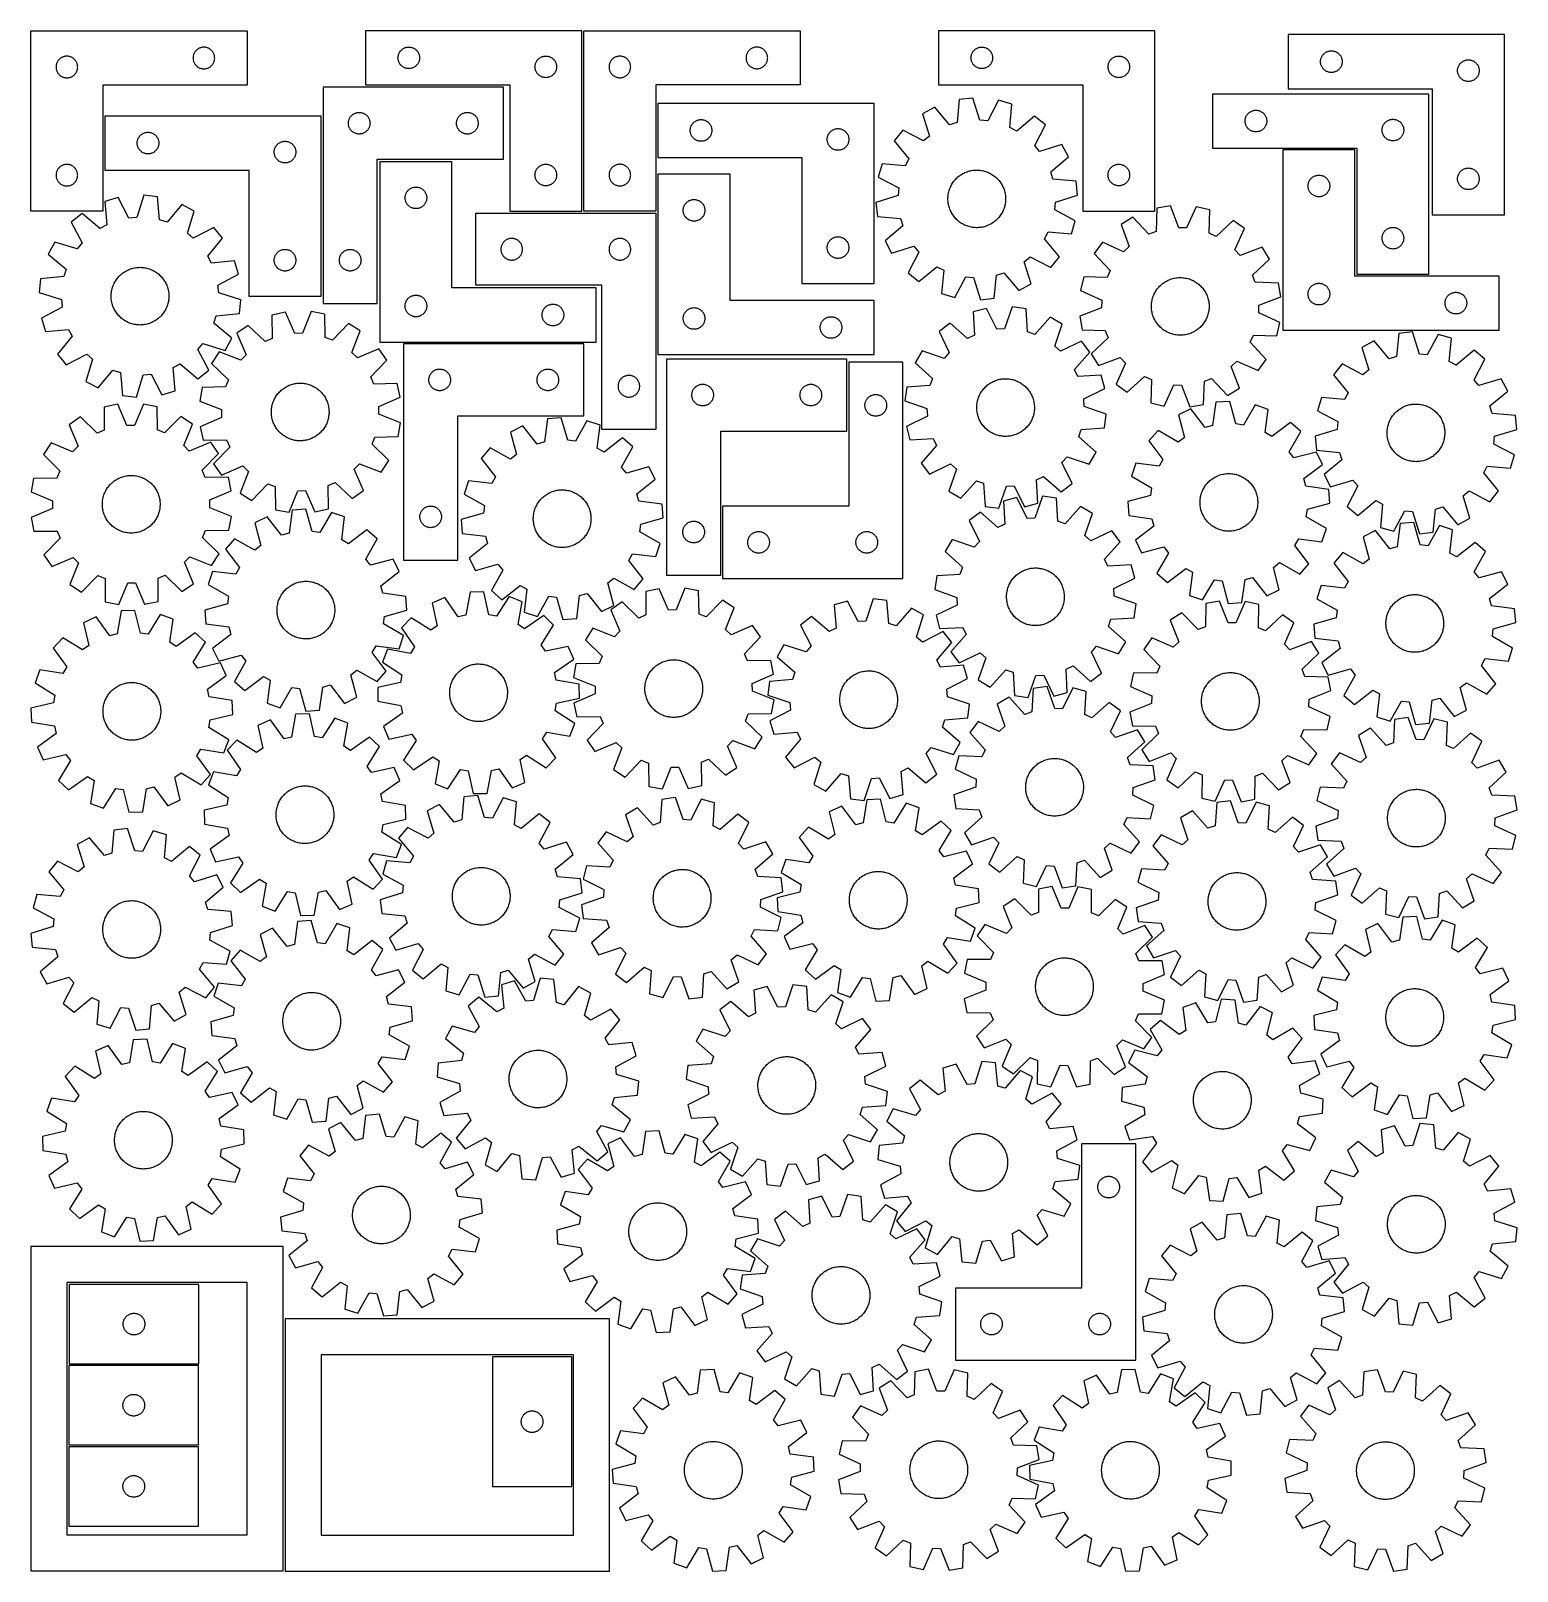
# Model space of a CAD drawing. Header units: millimetres. Extents: x 7 to 1243, y 7 to 1288.
import ezdxf

# ---------------------------------------------------------------- set-up
doc = ezdxf.new("R2010")
doc.units = ezdxf.units.MM
doc.layers.add('CUT', color=7, linetype='CONTINUOUS', true_color=0x000000)

msp = doc.modelspace()

# ---------------------------------------------------------------- linework, layer by layer
at = {"layer": 'CUT'}
for p, q in [((6.532682, 1288.346711), (186.532682, 1288.346711)), ((6.532682, 1138.346711), (6.532682, 1288.346711)), ((186.532682, 1288.346711), (186.532682, 1243.346711)), ((465.065761, 1288.482457), (285.065761, 1288.482457)), ((285.065761, 1288.482457), (285.065761, 1243.482457)), ((465.065761, 1138.482457), (465.065761, 1288.482457)), ((466.69119, 1288.415315), (646.69119, 1288.415315)), ((466.69119, 1138.415315), (466.69119, 1288.415315)), ((646.69119, 1288.415315), (646.69119, 1243.415315)), ((941.904506, 1288.487828), (761.904506, 1288.487828)), ((761.904506, 1288.487828), (761.904506, 1243.487828)), ((941.904506, 1138.487828), (941.904506, 1288.487828)), ((1232.750889, 1285.316441), (1052.750889, 1285.316441)), ((1052.750889, 1285.316441), (1052.750889, 1240.316441)), ((1232.750889, 1135.316441), (1232.750889, 1285.316441)), ((142.217766, 1269.290862), (142.010311, 1268.739666)), ((142.460827, 1269.827309), (142.217766, 1269.290862)), ((142.738453, 1270.346711), (142.460827, 1269.827309)), ((143.049456, 1270.846843), (142.738453, 1270.346711)), ((143.392502, 1271.325564), (143.049456, 1270.846843)), ((143.766124, 1271.780823), (143.392502, 1271.325564)), ((144.168721, 1272.210672), (143.766124, 1271.780823)), ((144.59857, 1272.613269), (144.168721, 1272.210672)), ((145.053829, 1272.986891), (144.59857, 1272.613269)), ((145.53255, 1273.329938), (145.053829, 1272.986891)), ((146.032682, 1273.64094), (145.53255, 1273.329938)), ((146.552084, 1273.918566), (146.032682, 1273.64094)), ((147.088531, 1274.161627), (146.552084, 1273.918566)), ((147.639727, 1274.369082), (147.088531, 1274.161627)), ((148.203311, 1274.540043), (147.639727, 1274.369082)), ((148.776869, 1274.673779), (148.203311, 1274.540043)), ((149.357946, 1274.769715), (148.776869, 1274.673779)), ((149.944054, 1274.827441), (149.357946, 1274.769715)), ((150.532682, 1274.846711), (149.944054, 1274.827441)), ((151.12131, 1274.827441), (150.532682, 1274.846711)), ((151.707418, 1274.769715), (151.12131, 1274.827441)), ((152.288495, 1274.673779), (151.707418, 1274.769715)), ((152.862053, 1274.540043), (152.288495, 1274.673779)), ((153.425637, 1274.369082), (152.862053, 1274.540043)), ((153.976833, 1274.161627), (153.425637, 1274.369082)), ((154.51328, 1273.918566), (153.976833, 1274.161627)), ((155.032682, 1273.64094), (154.51328, 1273.918566)), ((155.532814, 1273.329938), (155.032682, 1273.64094)), ((156.011535, 1272.986891), (155.532814, 1273.329938)), ((156.466794, 1272.613269), (156.011535, 1272.986891)), ((156.896643, 1272.210672), (156.466794, 1272.613269)), ((157.29924, 1271.780823), (156.896643, 1272.210672)), ((157.672862, 1271.325564), (157.29924, 1271.780823)), ((158.015909, 1270.846843), (157.672862, 1271.325564)), ((158.326911, 1270.346711), (158.015909, 1270.846843)), ((158.604537, 1269.827309), (158.326911, 1270.346711)), ((158.847598, 1269.290862), (158.604537, 1269.827309)), ((159.055053, 1268.739666), (158.847598, 1269.290862)), ((312.54339, 1268.875412), (312.750846, 1269.426608)), ((312.750846, 1269.426608), (312.993907, 1269.963055)), ((312.993907, 1269.963055), (313.271533, 1270.482457)), ((313.271533, 1270.482457), (313.582535, 1270.982589)), ((313.582535, 1270.982589), (313.925581, 1271.46131)), ((313.925581, 1271.46131), (314.299203, 1271.916569)), ((314.299203, 1271.916569), (314.7018, 1272.346418)), ((314.7018, 1272.346418), (315.131649, 1272.749015)), ((315.131649, 1272.749015), (315.586909, 1273.122637)), ((315.586909, 1273.122637), (316.065629, 1273.465683)), ((316.065629, 1273.465683), (316.565761, 1273.776685)), ((316.565761, 1273.776685), (317.085163, 1274.054311)), ((317.085163, 1274.054311), (317.62161, 1274.297373)), ((317.62161, 1274.297373), (318.172806, 1274.504828)), ((318.172806, 1274.504828), (318.73639, 1274.675789)), ((318.73639, 1274.675789), (319.309948, 1274.809524)), ((319.309948, 1274.809524), (319.891026, 1274.905461)), ((319.891026, 1274.905461), (320.477133, 1274.963187)), ((320.477133, 1274.963187), (321.065761, 1274.982457)), ((321.065761, 1274.982457), (321.65439, 1274.963187)), ((321.65439, 1274.963187), (322.240497, 1274.905461)), ((322.240497, 1274.905461), (322.821574, 1274.809524)), ((322.821574, 1274.809524), (323.395133, 1274.675789)), ((323.395133, 1274.675789), (323.958717, 1274.504828)), ((323.958717, 1274.504828), (324.509912, 1274.297373)), ((324.509912, 1274.297373), (325.04636, 1274.054311)), ((325.04636, 1274.054311), (325.565761, 1273.776685)), ((325.565761, 1273.776685), (326.065893, 1273.465683)), ((326.065893, 1273.465683), (326.544614, 1273.122637)), ((326.544614, 1273.122637), (326.999874, 1272.749015)), ((326.999874, 1272.749015), (327.429722, 1272.346418)), ((327.429722, 1272.346418), (327.83232, 1271.916569)), ((327.83232, 1271.916569), (328.205941, 1271.46131)), ((328.205941, 1271.46131), (328.548988, 1270.982589)), ((328.548988, 1270.982589), (328.85999, 1270.482457)), ((328.85999, 1270.482457), (329.137616, 1269.963055)), ((329.137616, 1269.963055), (329.380677, 1269.426608)), ((329.380677, 1269.426608), (329.588133, 1268.875412)), ((602.376275, 1269.359465), (602.168819, 1268.80827)), ((602.619336, 1269.895913), (602.376275, 1269.359465)), ((602.896962, 1270.415315), (602.619336, 1269.895913)), ((603.207964, 1270.915447), (602.896962, 1270.415315)), ((603.55101, 1271.394167), (603.207964, 1270.915447)), ((603.924632, 1271.849427), (603.55101, 1271.394167)), ((604.327229, 1272.279276), (603.924632, 1271.849427)), ((604.757078, 1272.681873), (604.327229, 1272.279276)), ((605.212338, 1273.055495), (604.757078, 1272.681873)), ((605.691058, 1273.398541), (605.212338, 1273.055495)), ((606.19119, 1273.709543), (605.691058, 1273.398541)), ((606.710592, 1273.987169), (606.19119, 1273.709543)), ((607.247039, 1274.23023), (606.710592, 1273.987169)), ((607.798235, 1274.437686), (607.247039, 1274.23023)), ((608.361819, 1274.608647), (607.798235, 1274.437686)), ((608.935377, 1274.742382), (608.361819, 1274.608647)), ((609.516455, 1274.838318), (608.935377, 1274.742382)), ((610.102562, 1274.896045), (609.516455, 1274.838318)), ((610.69119, 1274.915315), (610.102562, 1274.896045)), ((611.279819, 1274.896045), (610.69119, 1274.915315)), ((611.865926, 1274.838318), (611.279819, 1274.896045)), ((612.447003, 1274.742382), (611.865926, 1274.838318)), ((613.020562, 1274.608647), (612.447003, 1274.742382)), ((613.584146, 1274.437686), (613.020562, 1274.608647)), ((614.135341, 1274.23023), (613.584146, 1274.437686)), ((614.671789, 1273.987169), (614.135341, 1274.23023)), ((615.19119, 1273.709543), (614.671789, 1273.987169)), ((615.691322, 1273.398541), (615.19119, 1273.709543)), ((616.170043, 1273.055495), (615.691322, 1273.398541)), ((616.625303, 1272.681873), (616.170043, 1273.055495)), ((617.055151, 1272.279276), (616.625303, 1272.681873)), ((617.457749, 1271.849427), (617.055151, 1272.279276)), ((617.83137, 1271.394167), (617.457749, 1271.849427)), ((618.174417, 1270.915447), (617.83137, 1271.394167)), ((618.485419, 1270.415315), (618.174417, 1270.915447)), ((618.763045, 1269.895913), (618.485419, 1270.415315)), ((619.006106, 1269.359465), (618.763045, 1269.895913)), ((619.213562, 1268.80827), (619.006106, 1269.359465)), ((789.382135, 1268.880783), (789.589591, 1269.431979)), ((789.589591, 1269.431979), (789.832652, 1269.968426)), ((789.832652, 1269.968426), (790.110278, 1270.487828)), ((790.110278, 1270.487828), (790.42128, 1270.98796)), ((790.42128, 1270.98796), (790.764326, 1271.466681)), ((790.764326, 1271.466681), (791.137948, 1271.92194)), ((791.137948, 1271.92194), (791.540545, 1272.351789)), ((791.540545, 1272.351789), (791.970394, 1272.754386)), ((791.970394, 1272.754386), (792.425654, 1273.128008)), ((792.425654, 1273.128008), (792.904374, 1273.471054)), ((792.904374, 1273.471054), (793.404506, 1273.782057)), ((793.404506, 1273.782057), (793.923908, 1274.059683)), ((793.923908, 1274.059683), (794.460356, 1274.302744)), ((794.460356, 1274.302744), (795.011551, 1274.510199)), ((795.011551, 1274.510199), (795.575135, 1274.68116)), ((795.575135, 1274.68116), (796.148694, 1274.814895)), ((796.148694, 1274.814895), (796.729771, 1274.910832)), ((796.729771, 1274.910832), (797.315878, 1274.968558)), ((797.315878, 1274.968558), (797.904506, 1274.987828)), ((797.904506, 1274.987828), (798.493135, 1274.968558)), ((798.493135, 1274.968558), (799.079242, 1274.910832)), ((799.079242, 1274.910832), (799.660319, 1274.814895)), ((799.660319, 1274.814895), (800.233878, 1274.68116)), ((800.233878, 1274.68116), (800.797462, 1274.510199)), ((800.797462, 1274.510199), (801.348657, 1274.302744)), ((801.348657, 1274.302744), (801.885105, 1274.059683)), ((801.885105, 1274.059683), (802.404506, 1273.782057)), ((802.404506, 1273.782057), (802.904639, 1273.471054)), ((802.904639, 1273.471054), (803.383359, 1273.128008)), ((803.383359, 1273.128008), (803.838619, 1272.754386)), ((803.838619, 1272.754386), (804.268468, 1272.351789)), ((804.268468, 1272.351789), (804.671065, 1271.92194)), ((804.671065, 1271.92194), (805.044687, 1271.466681)), ((805.044687, 1271.466681), (805.387733, 1270.98796)), ((805.387733, 1270.98796), (805.698735, 1270.487828)), ((805.698735, 1270.487828), (805.976361, 1269.968426)), ((805.976361, 1269.968426), (806.219422, 1269.431979)), ((806.219422, 1269.431979), (806.426878, 1268.880783)), ((1081.98433, 1268.750553), (1082.386928, 1269.180402)), ((1082.386928, 1269.180402), (1082.816776, 1269.582999)), ((1082.816776, 1269.582999), (1083.272036, 1269.956621)), ((1083.272036, 1269.956621), (1083.750757, 1270.299668)), ((1083.750757, 1270.299668), (1084.250889, 1270.61067)), ((1084.250889, 1270.61067), (1084.77029, 1270.888296)), ((1084.77029, 1270.888296), (1085.306738, 1271.131357)), ((1085.306738, 1271.131357), (1085.857933, 1271.338812)), ((1085.857933, 1271.338812), (1086.421517, 1271.509774)), ((1086.421517, 1271.509774), (1086.995076, 1271.643509)), ((1086.995076, 1271.643509), (1087.576153, 1271.739445)), ((1087.576153, 1271.739445), (1088.16226, 1271.797171)), ((1088.16226, 1271.797171), (1088.750889, 1271.816441)), ((1088.750889, 1271.816441), (1089.339517, 1271.797171)), ((1089.339517, 1271.797171), (1089.925624, 1271.739445)), ((1089.925624, 1271.739445), (1090.506702, 1271.643509)), ((1090.506702, 1271.643509), (1091.08026, 1271.509774)), ((1091.08026, 1271.509774), (1091.643844, 1271.338812)), ((1091.643844, 1271.338812), (1092.19504, 1271.131357)), ((1092.19504, 1271.131357), (1092.731487, 1270.888296)), ((1092.731487, 1270.888296), (1093.250889, 1270.61067)), ((1093.250889, 1270.61067), (1093.751021, 1270.299668)), ((1093.751021, 1270.299668), (1094.229741, 1269.956621)), ((1094.229741, 1269.956621), (1094.685001, 1269.582999)), ((1094.685001, 1269.582999), (1095.11485, 1269.180402)), ((1095.11485, 1269.180402), (1095.517447, 1268.750553)), ((27.551952, 1258.935339), (27.532682, 1258.346711)), ((27.532682, 1258.346711), (27.551952, 1257.758083)), ((27.609678, 1259.521447), (27.551952, 1258.935339)), ((27.551952, 1257.758083), (27.609678, 1257.171975)), ((27.705615, 1260.102524), (27.609678, 1259.521447)), ((27.609678, 1257.171975), (27.705615, 1256.590898)), ((27.83935, 1260.676082), (27.705615, 1260.102524)), ((27.705615, 1256.590898), (27.83935, 1256.01734)), ((28.010311, 1261.239666), (27.83935, 1260.676082)), ((28.217766, 1261.790862), (28.010311, 1261.239666)), ((28.460827, 1262.327309), (28.217766, 1261.790862)), ((28.738453, 1262.846711), (28.460827, 1262.327309)), ((29.049456, 1263.346843), (28.738453, 1262.846711)), ((29.392502, 1263.825564), (29.049456, 1263.346843)), ((29.766124, 1264.280823), (29.392502, 1263.825564)), ((30.168721, 1264.710672), (29.766124, 1264.280823)), ((30.59857, 1265.113269), (30.168721, 1264.710672)), ((31.053829, 1265.486891), (30.59857, 1265.113269)), ((31.53255, 1265.829938), (31.053829, 1265.486891)), ((32.032682, 1266.14094), (31.53255, 1265.829938)), ((32.552084, 1266.418566), (32.032682, 1266.14094)), ((33.088531, 1266.661627), (32.552084, 1266.418566)), ((33.639727, 1266.869082), (33.088531, 1266.661627)), ((34.203311, 1267.040043), (33.639727, 1266.869082)), ((34.776869, 1267.173779), (34.203311, 1267.040043)), ((35.357946, 1267.269715), (34.776869, 1267.173779)), ((35.944054, 1267.327441), (35.357946, 1267.269715)), ((36.532682, 1267.346711), (35.944054, 1267.327441)), ((37.12131, 1267.327441), (36.532682, 1267.346711)), ((37.707418, 1267.269715), (37.12131, 1267.327441)), ((38.288495, 1267.173779), (37.707418, 1267.269715)), ((38.862053, 1267.040043), (38.288495, 1267.173779)), ((39.425637, 1266.869082), (38.862053, 1267.040043)), ((39.976833, 1266.661627), (39.425637, 1266.869082)), ((40.51328, 1266.418566), (39.976833, 1266.661627)), ((41.032682, 1266.14094), (40.51328, 1266.418566)), ((41.532814, 1265.829938), (41.032682, 1266.14094)), ((42.011535, 1265.486891), (41.532814, 1265.829938)), ((42.466794, 1265.113269), (42.011535, 1265.486891)), ((42.896643, 1264.710672), (42.466794, 1265.113269)), ((43.29924, 1264.280823), (42.896643, 1264.710672)), ((43.672862, 1263.825564), (43.29924, 1264.280823)), ((44.015909, 1263.346843), (43.672862, 1263.825564)), ((44.326911, 1262.846711), (44.015909, 1263.346843)), ((44.604537, 1262.327309), (44.326911, 1262.846711)), ((44.847598, 1261.790862), (44.604537, 1262.327309)), ((45.055053, 1261.239666), (44.847598, 1261.790862)), ((45.226015, 1260.676082), (45.055053, 1261.239666)), ((45.35975, 1260.102524), (45.226015, 1260.676082)), ((45.226015, 1256.01734), (45.35975, 1256.590898)), ((45.455686, 1259.521447), (45.35975, 1260.102524)), ((45.35975, 1256.590898), (45.455686, 1257.171975)), ((45.513412, 1258.935339), (45.455686, 1259.521447)), ((45.455686, 1257.171975), (45.513412, 1257.758083)), ((45.532682, 1258.346711), (45.513412, 1258.935339)), ((45.513412, 1257.758083), (45.532682, 1258.346711)), ((141.551952, 1266.435339), (141.532682, 1265.846711)), ((141.532682, 1265.846711), (141.551952, 1265.258083)), ((141.609678, 1267.021447), (141.551952, 1266.435339)), ((141.551952, 1265.258083), (141.609678, 1264.671975)), ((141.705615, 1267.602524), (141.609678, 1267.021447)), ((141.609678, 1264.671975), (141.705615, 1264.090898)), ((141.83935, 1268.176082), (141.705615, 1267.602524)), ((141.705615, 1264.090898), (141.83935, 1263.51734)), ((142.010311, 1268.739666), (141.83935, 1268.176082)), ((141.83935, 1263.51734), (142.010311, 1262.953756)), ((142.010311, 1262.953756), (142.217766, 1262.40256)), ((142.217766, 1262.40256), (142.460827, 1261.866113)), ((142.460827, 1261.866113), (142.738453, 1261.346711)), ((142.738453, 1261.346711), (143.049456, 1260.846579)), ((143.049456, 1260.846579), (143.392502, 1260.367858)), ((143.392502, 1260.367858), (143.766124, 1259.912599)), ((143.766124, 1259.912599), (144.168721, 1259.48275)), ((144.168721, 1259.48275), (144.59857, 1259.080153)), ((144.59857, 1259.080153), (145.053829, 1258.706531)), ((145.053829, 1258.706531), (145.53255, 1258.363485)), ((145.53255, 1258.363485), (146.032682, 1258.052482)), ((146.032682, 1258.052482), (146.552084, 1257.774856)), ((146.552084, 1257.774856), (147.088531, 1257.531795)), ((147.088531, 1257.531795), (147.639727, 1257.32434)), ((147.639727, 1257.32434), (148.203311, 1257.153379)), ((148.203311, 1257.153379), (148.776869, 1257.019644)), ((148.776869, 1257.019644), (149.357946, 1256.923707)), ((149.357946, 1256.923707), (149.944054, 1256.865981)), ((149.944054, 1256.865981), (150.532682, 1256.846711)), ((150.532682, 1256.846711), (151.12131, 1256.865981)), ((151.12131, 1256.865981), (151.707418, 1256.923707)), ((151.707418, 1256.923707), (152.288495, 1257.019644)), ((152.288495, 1257.019644), (152.862053, 1257.153379)), ((152.862053, 1257.153379), (153.425637, 1257.32434)), ((153.425637, 1257.32434), (153.976833, 1257.531795)), ((153.976833, 1257.531795), (154.51328, 1257.774856)), ((154.51328, 1257.774856), (155.032682, 1258.052482)), ((155.032682, 1258.052482), (155.532814, 1258.363485)), ((155.532814, 1258.363485), (156.011535, 1258.706531)), ((156.011535, 1258.706531), (156.466794, 1259.080153)), ((156.466794, 1259.080153), (156.896643, 1259.48275)), ((156.896643, 1259.48275), (157.29924, 1259.912599)), ((157.29924, 1259.912599), (157.672862, 1260.367858)), ((157.672862, 1260.367858), (158.015909, 1260.846579)), ((158.015909, 1260.846579), (158.326911, 1261.346711)), ((158.326911, 1261.346711), (158.604537, 1261.866113)), ((158.604537, 1261.866113), (158.847598, 1262.40256)), ((158.847598, 1262.40256), (159.055053, 1262.953756)), ((159.226015, 1268.176082), (159.055053, 1268.739666)), ((159.055053, 1262.953756), (159.226015, 1263.51734)), ((159.35975, 1267.602524), (159.226015, 1268.176082)), ((159.226015, 1263.51734), (159.35975, 1264.090898)), ((159.455686, 1267.021447), (159.35975, 1267.602524)), ((159.35975, 1264.090898), (159.455686, 1264.671975)), ((159.513412, 1266.435339), (159.455686, 1267.021447)), ((159.455686, 1264.671975), (159.513412, 1265.258083)), ((159.532682, 1265.846711), (159.513412, 1266.435339)), ((159.513412, 1265.258083), (159.532682, 1265.846711)), ((312.065761, 1265.982457), (312.085031, 1266.571085)), ((312.085031, 1265.393829), (312.065761, 1265.982457)), ((312.085031, 1266.571085), (312.142758, 1267.157193)), ((312.142758, 1264.807721), (312.085031, 1265.393829)), ((312.142758, 1267.157193), (312.238694, 1267.73827)), ((312.238694, 1264.226644), (312.142758, 1264.807721)), ((312.238694, 1267.73827), (312.372429, 1268.311828)), ((312.372429, 1263.653085), (312.238694, 1264.226644)), ((312.372429, 1268.311828), (312.54339, 1268.875412)), ((312.54339, 1263.089502), (312.372429, 1263.653085)), ((312.750846, 1262.538306), (312.54339, 1263.089502)), ((312.993907, 1262.001859), (312.750846, 1262.538306)), ((313.271533, 1261.482457), (312.993907, 1262.001859)), ((313.582535, 1260.982325), (313.271533, 1261.482457)), ((313.925581, 1260.503604), (313.582535, 1260.982325)), ((314.299203, 1260.048344), (313.925581, 1260.503604)), ((314.7018, 1259.618496), (314.299203, 1260.048344)), ((315.131649, 1259.215899), (314.7018, 1259.618496)), ((315.586909, 1258.842277), (315.131649, 1259.215899)), ((316.065629, 1258.49923), (315.586909, 1258.842277)), ((316.565761, 1258.188228), (316.065629, 1258.49923)), ((317.085163, 1257.910602), (316.565761, 1258.188228)), ((317.62161, 1257.667541), (317.085163, 1257.910602)), ((318.172806, 1257.460086), (317.62161, 1257.667541)), ((318.73639, 1257.289124), (318.172806, 1257.460086)), ((319.309948, 1257.155389), (318.73639, 1257.289124)), ((319.891026, 1257.059453), (319.309948, 1257.155389)), ((320.477133, 1257.001726), (319.891026, 1257.059453)), ((321.065761, 1256.982457), (320.477133, 1257.001726)), ((321.65439, 1257.001726), (321.065761, 1256.982457)), ((322.240497, 1257.059453), (321.65439, 1257.001726)), ((322.821574, 1257.155389), (322.240497, 1257.059453)), ((323.395133, 1257.289124), (322.821574, 1257.155389)), ((323.958717, 1257.460086), (323.395133, 1257.289124)), ((324.509912, 1257.667541), (323.958717, 1257.460086)), ((325.04636, 1257.910602), (324.509912, 1257.667541)), ((325.565761, 1258.188228), (325.04636, 1257.910602)), ((326.065893, 1258.49923), (325.565761, 1258.188228)), ((326.544614, 1258.842277), (326.065893, 1258.49923)), ((326.999874, 1259.215899), (326.544614, 1258.842277)), ((327.429722, 1259.618496), (326.999874, 1259.215899)), ((327.83232, 1260.048344), (327.429722, 1259.618496)), ((328.205941, 1260.503604), (327.83232, 1260.048344)), ((328.548988, 1260.982325), (328.205941, 1260.503604)), ((328.85999, 1261.482457), (328.548988, 1260.982325)), ((329.137616, 1262.001859), (328.85999, 1261.482457)), ((329.380677, 1262.538306), (329.137616, 1262.001859)), ((329.588133, 1263.089502), (329.380677, 1262.538306)), ((329.588133, 1268.875412), (329.759094, 1268.311828)), ((329.759094, 1263.653085), (329.588133, 1263.089502)), ((329.759094, 1268.311828), (329.892829, 1267.73827)), ((329.892829, 1264.226644), (329.759094, 1263.653085)), ((329.892829, 1267.73827), (329.988765, 1267.157193)), ((329.988765, 1264.807721), (329.892829, 1264.226644)), ((329.988765, 1267.157193), (330.046492, 1266.571085)), ((330.046492, 1265.393829), (329.988765, 1264.807721)), ((330.046492, 1266.571085), (330.065761, 1265.982457)), ((330.065761, 1265.982457), (330.046492, 1265.393829)), ((426.065761, 1258.482457), (426.085031, 1259.071085)), ((426.085031, 1257.893829), (426.065761, 1258.482457)), ((426.085031, 1259.071085), (426.142758, 1259.657193)), ((426.142758, 1257.307721), (426.085031, 1257.893829)), ((426.142758, 1259.657193), (426.238694, 1260.23827)), ((426.238694, 1256.726644), (426.142758, 1257.307721)), ((426.238694, 1260.23827), (426.372429, 1260.811828)), ((426.372429, 1256.153085), (426.238694, 1256.726644)), ((426.372429, 1260.811828), (426.54339, 1261.375412)), ((426.54339, 1261.375412), (426.750846, 1261.926608)), ((426.750846, 1261.926608), (426.993907, 1262.463055)), ((426.993907, 1262.463055), (427.271533, 1262.982457)), ((427.271533, 1262.982457), (427.582535, 1263.482589)), ((427.582535, 1263.482589), (427.925581, 1263.96131)), ((427.925581, 1263.96131), (428.299203, 1264.416569)), ((428.299203, 1264.416569), (428.7018, 1264.846418)), ((428.7018, 1264.846418), (429.131649, 1265.249015)), ((429.131649, 1265.249015), (429.586909, 1265.622637)), ((429.586909, 1265.622637), (430.065629, 1265.965683)), ((430.065629, 1265.965683), (430.565761, 1266.276685)), ((430.565761, 1266.276685), (431.085163, 1266.554311)), ((431.085163, 1266.554311), (431.62161, 1266.797373)), ((431.62161, 1266.797373), (432.172806, 1267.004828)), ((432.172806, 1267.004828), (432.73639, 1267.175789)), ((432.73639, 1267.175789), (433.309948, 1267.309524)), ((433.309948, 1267.309524), (433.891026, 1267.405461)), ((433.891026, 1267.405461), (434.477133, 1267.463187)), ((434.477133, 1267.463187), (435.065761, 1267.482457)), ((435.065761, 1267.482457), (435.65439, 1267.463187)), ((435.65439, 1267.463187), (436.240497, 1267.405461)), ((436.240497, 1267.405461), (436.821574, 1267.309524)), ((436.821574, 1267.309524), (437.395133, 1267.175789)), ((437.395133, 1267.175789), (437.958717, 1267.004828)), ((437.958717, 1267.004828), (438.509912, 1266.797373)), ((438.509912, 1266.797373), (439.04636, 1266.554311)), ((439.04636, 1266.554311), (439.565761, 1266.276685)), ((439.565761, 1266.276685), (440.065893, 1265.965683)), ((440.065893, 1265.965683), (440.544614, 1265.622637)), ((440.544614, 1265.622637), (440.999874, 1265.249015)), ((440.999874, 1265.249015), (441.429722, 1264.846418)), ((441.429722, 1264.846418), (441.83232, 1264.416569)), ((441.83232, 1264.416569), (442.205941, 1263.96131)), ((442.205941, 1263.96131), (442.548988, 1263.482589)), ((442.548988, 1263.482589), (442.85999, 1262.982457)), ((442.85999, 1262.982457), (443.137616, 1262.463055)), ((443.137616, 1262.463055), (443.380677, 1261.926608)), ((443.380677, 1261.926608), (443.588133, 1261.375412)), ((443.588133, 1261.375412), (443.759094, 1260.811828)), ((443.759094, 1260.811828), (443.892829, 1260.23827)), ((443.892829, 1256.726644), (443.759094, 1256.153085)), ((443.892829, 1260.23827), (443.988765, 1259.657193)), ((443.988765, 1257.307721), (443.892829, 1256.726644)), ((443.988765, 1259.657193), (444.046492, 1259.071085)), ((444.046492, 1257.893829), (443.988765, 1257.307721)), ((444.046492, 1259.071085), (444.065761, 1258.482457)), ((444.065761, 1258.482457), (444.046492, 1257.893829)), ((487.71046, 1259.003943), (487.69119, 1258.415315)), ((487.69119, 1258.415315), (487.71046, 1257.826686)), ((487.768187, 1259.59005), (487.71046, 1259.003943)), ((487.71046, 1257.826686), (487.768187, 1257.240579)), ((487.864123, 1260.171127), (487.768187, 1259.59005)), ((487.768187, 1257.240579), (487.864123, 1256.659502)), ((487.997858, 1260.744686), (487.864123, 1260.171127)), ((487.864123, 1256.659502), (487.997858, 1256.085943)), ((488.168819, 1261.30827), (487.997858, 1260.744686)), ((488.376275, 1261.859465), (488.168819, 1261.30827)), ((488.619336, 1262.395913), (488.376275, 1261.859465)), ((488.896962, 1262.915315), (488.619336, 1262.395913)), ((489.207964, 1263.415447), (488.896962, 1262.915315)), ((489.55101, 1263.894167), (489.207964, 1263.415447)), ((489.924632, 1264.349427), (489.55101, 1263.894167)), ((490.327229, 1264.779276), (489.924632, 1264.349427)), ((490.757078, 1265.181873), (490.327229, 1264.779276)), ((491.212338, 1265.555495), (490.757078, 1265.181873)), ((491.691058, 1265.898541), (491.212338, 1265.555495)), ((492.19119, 1266.209543), (491.691058, 1265.898541)), ((492.710592, 1266.487169), (492.19119, 1266.209543)), ((493.247039, 1266.73023), (492.710592, 1266.487169)), ((493.798235, 1266.937686), (493.247039, 1266.73023)), ((494.361819, 1267.108647), (493.798235, 1266.937686)), ((494.935377, 1267.242382), (494.361819, 1267.108647)), ((495.516455, 1267.338318), (494.935377, 1267.242382)), ((496.102562, 1267.396045), (495.516455, 1267.338318)), ((496.69119, 1267.415315), (496.102562, 1267.396045)), ((497.279819, 1267.396045), (496.69119, 1267.415315)), ((497.865926, 1267.338318), (497.279819, 1267.396045)), ((498.447003, 1267.242382), (497.865926, 1267.338318)), ((499.020562, 1267.108647), (498.447003, 1267.242382)), ((499.584146, 1266.937686), (499.020562, 1267.108647)), ((500.135341, 1266.73023), (499.584146, 1266.937686)), ((500.671789, 1266.487169), (500.135341, 1266.73023)), ((501.19119, 1266.209543), (500.671789, 1266.487169)), ((501.691322, 1265.898541), (501.19119, 1266.209543)), ((502.170043, 1265.555495), (501.691322, 1265.898541)), ((502.625303, 1265.181873), (502.170043, 1265.555495)), ((503.055151, 1264.779276), (502.625303, 1265.181873)), ((503.457749, 1264.349427), (503.055151, 1264.779276)), ((503.83137, 1263.894167), (503.457749, 1264.349427)), ((504.174417, 1263.415447), (503.83137, 1263.894167)), ((504.485419, 1262.915315), (504.174417, 1263.415447)), ((504.763045, 1262.395913), (504.485419, 1262.915315)), ((505.006106, 1261.859465), (504.763045, 1262.395913)), ((505.213562, 1261.30827), (505.006106, 1261.859465)), ((505.384523, 1260.744686), (505.213562, 1261.30827)), ((505.518258, 1260.171127), (505.384523, 1260.744686)), ((505.384523, 1256.085943), (505.518258, 1256.659502)), ((505.614194, 1259.59005), (505.518258, 1260.171127)), ((505.518258, 1256.659502), (505.614194, 1257.240579)), ((505.671921, 1259.003943), (505.614194, 1259.59005)), ((505.614194, 1257.240579), (505.671921, 1257.826686)), ((505.69119, 1258.415315), (505.671921, 1259.003943)), ((505.671921, 1257.826686), (505.69119, 1258.415315)), ((601.71046, 1266.503943), (601.69119, 1265.915315)), ((601.69119, 1265.915315), (601.71046, 1265.326686)), ((601.768187, 1267.09005), (601.71046, 1266.503943)), ((601.71046, 1265.326686), (601.768187, 1264.740579)), ((601.864123, 1267.671127), (601.768187, 1267.09005)), ((601.768187, 1264.740579), (601.864123, 1264.159502)), ((601.997858, 1268.244686), (601.864123, 1267.671127)), ((601.864123, 1264.159502), (601.997858, 1263.585943)), ((602.168819, 1268.80827), (601.997858, 1268.244686)), ((601.997858, 1263.585943), (602.168819, 1263.022359)), ((602.168819, 1263.022359), (602.376275, 1262.471164)), ((602.376275, 1262.471164), (602.619336, 1261.934716)), ((602.619336, 1261.934716), (602.896962, 1261.415315)), ((602.896962, 1261.415315), (603.207964, 1260.915182)), ((603.207964, 1260.915182), (603.55101, 1260.436462)), ((603.55101, 1260.436462), (603.924632, 1259.981202)), ((603.924632, 1259.981202), (604.327229, 1259.551354)), ((604.327229, 1259.551354), (604.757078, 1259.148756)), ((604.757078, 1259.148756), (605.212338, 1258.775134)), ((605.212338, 1258.775134), (605.691058, 1258.432088)), ((605.691058, 1258.432088), (606.19119, 1258.121086)), ((606.19119, 1258.121086), (606.710592, 1257.84346)), ((606.710592, 1257.84346), (607.247039, 1257.600399)), ((607.247039, 1257.600399), (607.798235, 1257.392943)), ((607.798235, 1257.392943), (608.361819, 1257.221982)), ((608.361819, 1257.221982), (608.935377, 1257.088247)), ((608.935377, 1257.088247), (609.516455, 1256.992311)), ((609.516455, 1256.992311), (610.102562, 1256.934584)), ((610.102562, 1256.934584), (610.69119, 1256.915315)), ((610.69119, 1256.915315), (611.279819, 1256.934584)), ((611.279819, 1256.934584), (611.865926, 1256.992311)), ((611.865926, 1256.992311), (612.447003, 1257.088247)), ((612.447003, 1257.088247), (613.020562, 1257.221982)), ((613.020562, 1257.221982), (613.584146, 1257.392943)), ((613.584146, 1257.392943), (614.135341, 1257.600399)), ((614.135341, 1257.600399), (614.671789, 1257.84346)), ((614.671789, 1257.84346), (615.19119, 1258.121086)), ((615.19119, 1258.121086), (615.691322, 1258.432088)), ((615.691322, 1258.432088), (616.170043, 1258.775134)), ((616.170043, 1258.775134), (616.625303, 1259.148756)), ((616.625303, 1259.148756), (617.055151, 1259.551354)), ((617.055151, 1259.551354), (617.457749, 1259.981202)), ((617.457749, 1259.981202), (617.83137, 1260.436462)), ((617.83137, 1260.436462), (618.174417, 1260.915182)), ((618.174417, 1260.915182), (618.485419, 1261.415315)), ((618.485419, 1261.415315), (618.763045, 1261.934716)), ((618.763045, 1261.934716), (619.006106, 1262.471164)), ((619.006106, 1262.471164), (619.213562, 1263.022359)), ((619.384523, 1268.244686), (619.213562, 1268.80827)), ((619.213562, 1263.022359), (619.384523, 1263.585943)), ((619.518258, 1267.671127), (619.384523, 1268.244686)), ((619.384523, 1263.585943), (619.518258, 1264.159502)), ((619.614194, 1267.09005), (619.518258, 1267.671127)), ((619.518258, 1264.159502), (619.614194, 1264.740579)), ((619.671921, 1266.503943), (619.614194, 1267.09005)), ((619.614194, 1264.740579), (619.671921, 1265.326686)), ((619.69119, 1265.915315), (619.671921, 1266.503943)), ((619.671921, 1265.326686), (619.69119, 1265.915315)), ((788.904506, 1265.987828), (788.923776, 1266.576456)), ((788.923776, 1265.3992), (788.904506, 1265.987828)), ((788.923776, 1266.576456), (788.981503, 1267.162564)), ((788.981503, 1264.813092), (788.923776, 1265.3992)), ((788.981503, 1267.162564), (789.077439, 1267.743641)), ((789.077439, 1264.232015), (788.981503, 1264.813092)), ((789.077439, 1267.743641), (789.211174, 1268.317199)), ((789.211174, 1263.658456), (789.077439, 1264.232015)), ((789.211174, 1268.317199), (789.382135, 1268.880783)), ((789.382135, 1263.094873), (789.211174, 1263.658456)), ((789.589591, 1262.543677), (789.382135, 1263.094873)), ((789.832652, 1262.00723), (789.589591, 1262.543677)), ((790.110278, 1261.487828), (789.832652, 1262.00723)), ((790.42128, 1260.987696), (790.110278, 1261.487828)), ((790.764326, 1260.508975), (790.42128, 1260.987696)), ((791.137948, 1260.053716), (790.764326, 1260.508975)), ((791.540545, 1259.623867), (791.137948, 1260.053716)), ((791.970394, 1259.22127), (791.540545, 1259.623867)), ((792.425654, 1258.847648), (791.970394, 1259.22127)), ((792.904374, 1258.504601), (792.425654, 1258.847648)), ((793.404506, 1258.193599), (792.904374, 1258.504601)), ((793.923908, 1257.915973), (793.404506, 1258.193599)), ((794.460356, 1257.672912), (793.923908, 1257.915973)), ((795.011551, 1257.465457), (794.460356, 1257.672912)), ((795.575135, 1257.294495), (795.011551, 1257.465457)), ((796.148694, 1257.16076), (795.575135, 1257.294495)), ((796.729771, 1257.064824), (796.148694, 1257.16076)), ((797.315878, 1257.007098), (796.729771, 1257.064824)), ((797.904506, 1256.987828), (797.315878, 1257.007098)), ((798.493135, 1257.007098), (797.904506, 1256.987828)), ((799.079242, 1257.064824), (798.493135, 1257.007098)), ((799.660319, 1257.16076), (799.079242, 1257.064824)), ((800.233878, 1257.294495), (799.660319, 1257.16076)), ((800.797462, 1257.465457), (800.233878, 1257.294495)), ((801.348657, 1257.672912), (800.797462, 1257.465457)), ((801.885105, 1257.915973), (801.348657, 1257.672912)), ((802.404506, 1258.193599), (801.885105, 1257.915973)), ((802.904639, 1258.504601), (802.404506, 1258.193599)), ((803.383359, 1258.847648), (802.904639, 1258.504601)), ((803.838619, 1259.22127), (803.383359, 1258.847648)), ((804.268468, 1259.623867), (803.838619, 1259.22127)), ((804.671065, 1260.053716), (804.268468, 1259.623867)), ((805.044687, 1260.508975), (804.671065, 1260.053716)), ((805.387733, 1260.987696), (805.044687, 1260.508975)), ((805.698735, 1261.487828), (805.387733, 1260.987696)), ((805.976361, 1262.00723), (805.698735, 1261.487828)), ((806.219422, 1262.543677), (805.976361, 1262.00723)), ((806.426878, 1263.094873), (806.219422, 1262.543677)), ((806.426878, 1268.880783), (806.597839, 1268.317199)), ((806.597839, 1263.658456), (806.426878, 1263.094873)), ((806.597839, 1268.317199), (806.731574, 1267.743641)), ((806.731574, 1264.232015), (806.597839, 1263.658456)), ((806.731574, 1267.743641), (806.82751, 1267.162564)), ((806.82751, 1264.813092), (806.731574, 1264.232015)), ((806.82751, 1267.162564), (806.885237, 1266.576456)), ((806.885237, 1265.3992), (806.82751, 1264.813092)), ((806.885237, 1266.576456), (806.904506, 1265.987828)), ((806.904506, 1265.987828), (806.885237, 1265.3992)), ((902.904506, 1258.487828), (902.923776, 1259.076456)), ((902.923776, 1257.8992), (902.904506, 1258.487828)), ((902.923776, 1259.076456), (902.981503, 1259.662564)), ((902.981503, 1257.313092), (902.923776, 1257.8992)), ((902.981503, 1259.662564), (903.077439, 1260.243641)), ((903.077439, 1256.732015), (902.981503, 1257.313092)), ((903.077439, 1260.243641), (903.211174, 1260.817199)), ((903.211174, 1256.158456), (903.077439, 1256.732015)), ((903.211174, 1260.817199), (903.382135, 1261.380783)), ((903.382135, 1261.380783), (903.589591, 1261.931979)), ((903.589591, 1261.931979), (903.832652, 1262.468426)), ((903.832652, 1262.468426), (904.110278, 1262.987828)), ((904.110278, 1262.987828), (904.42128, 1263.48796)), ((904.42128, 1263.48796), (904.764326, 1263.966681)), ((904.764326, 1263.966681), (905.137948, 1264.42194)), ((905.137948, 1264.42194), (905.540545, 1264.851789)), ((905.540545, 1264.851789), (905.970394, 1265.254386)), ((905.970394, 1265.254386), (906.425654, 1265.628008)), ((906.425654, 1265.628008), (906.904374, 1265.971054)), ((906.904374, 1265.971054), (907.404506, 1266.282057)), ((907.404506, 1266.282057), (907.923908, 1266.559683)), ((907.923908, 1266.559683), (908.460356, 1266.802744)), ((908.460356, 1266.802744), (909.011551, 1267.010199)), ((909.011551, 1267.010199), (909.575135, 1267.18116)), ((909.575135, 1267.18116), (910.148694, 1267.314895)), ((910.148694, 1267.314895), (910.729771, 1267.410832)), ((910.729771, 1267.410832), (911.315878, 1267.468558)), ((911.315878, 1267.468558), (911.904506, 1267.487828)), ((911.904506, 1267.487828), (912.493135, 1267.468558)), ((912.493135, 1267.468558), (913.079242, 1267.410832)), ((913.079242, 1267.410832), (913.660319, 1267.314895)), ((913.660319, 1267.314895), (914.233878, 1267.18116)), ((914.233878, 1267.18116), (914.797462, 1267.010199)), ((914.797462, 1267.010199), (915.348657, 1266.802744)), ((915.348657, 1266.802744), (915.885105, 1266.559683)), ((915.885105, 1266.559683), (916.404506, 1266.282057)), ((916.404506, 1266.282057), (916.904639, 1265.971054)), ((916.904639, 1265.971054), (917.383359, 1265.628008)), ((917.383359, 1265.628008), (917.838619, 1265.254386)), ((917.838619, 1265.254386), (918.268468, 1264.851789)), ((918.268468, 1264.851789), (918.671065, 1264.42194)), ((918.671065, 1264.42194), (919.044687, 1263.966681)), ((919.044687, 1263.966681), (919.387733, 1263.48796)), ((919.387733, 1263.48796), (919.698735, 1262.987828)), ((919.698735, 1262.987828), (919.976361, 1262.468426)), ((919.976361, 1262.468426), (920.219422, 1261.931979)), ((920.219422, 1261.931979), (920.426878, 1261.380783)), ((920.426878, 1261.380783), (920.597839, 1260.817199)), ((920.597839, 1260.817199), (920.731574, 1260.243641)), ((920.731574, 1256.732015), (920.597839, 1256.158456)), ((920.731574, 1260.243641), (920.82751, 1259.662564)), ((920.82751, 1257.313092), (920.731574, 1256.732015)), ((920.82751, 1259.662564), (920.885237, 1259.076456)), ((920.885237, 1257.8992), (920.82751, 1257.313092)), ((920.885237, 1259.076456), (920.904506, 1258.487828)), ((920.904506, 1258.487828), (920.885237, 1257.8992)), ((1079.750889, 1262.816441), (1079.770158, 1263.405069)), ((1079.770158, 1262.227813), (1079.750889, 1262.816441)), ((1079.770158, 1263.405069), (1079.827885, 1263.991177)), ((1079.827885, 1261.641705), (1079.770158, 1262.227813)), ((1079.827885, 1263.991177), (1079.923821, 1264.572254)), ((1079.923821, 1261.060628), (1079.827885, 1261.641705)), ((1079.923821, 1264.572254), (1080.057556, 1265.145813)), ((1080.057556, 1260.48707), (1079.923821, 1261.060628)), ((1080.057556, 1265.145813), (1080.228517, 1265.709396)), ((1080.228517, 1259.923486), (1080.057556, 1260.48707)), ((1080.228517, 1265.709396), (1080.435973, 1266.260592)), ((1080.435973, 1259.37229), (1080.228517, 1259.923486)), ((1080.435973, 1266.260592), (1080.679034, 1266.797039)), ((1080.679034, 1258.835843), (1080.435973, 1259.37229)), ((1080.679034, 1266.797039), (1080.95666, 1267.316441)), ((1080.95666, 1258.316441), (1080.679034, 1258.835843)), ((1080.95666, 1267.316441), (1081.267662, 1267.816573)), ((1081.267662, 1257.816309), (1080.95666, 1258.316441)), ((1081.267662, 1267.816573), (1081.610709, 1268.295294)), ((1081.610709, 1257.337588), (1081.267662, 1257.816309)), ((1081.610709, 1268.295294), (1081.98433, 1268.750553)), ((1081.98433, 1256.882329), (1081.610709, 1257.337588)), ((1082.386928, 1256.45248), (1081.98433, 1256.882329)), ((1082.816776, 1256.049883), (1082.386928, 1256.45248)), ((1095.11485, 1256.45248), (1094.685001, 1256.049883)), ((1095.517447, 1256.882329), (1095.11485, 1256.45248)), ((1095.517447, 1268.750553), (1095.891069, 1268.295294)), ((1095.891069, 1257.337588), (1095.517447, 1256.882329)), ((1095.891069, 1268.295294), (1096.234115, 1267.816573)), ((1096.234115, 1257.816309), (1095.891069, 1257.337588)), ((1096.234115, 1267.816573), (1096.545117, 1267.316441)), ((1096.545117, 1258.316441), (1096.234115, 1257.816309)), ((1096.545117, 1267.316441), (1096.822743, 1266.797039)), ((1096.822743, 1258.835843), (1096.545117, 1258.316441)), ((1096.822743, 1266.797039), (1097.065804, 1266.260592)), ((1097.065804, 1259.37229), (1096.822743, 1258.835843)), ((1097.065804, 1266.260592), (1097.27326, 1265.709396)), ((1097.27326, 1259.923486), (1097.065804, 1259.37229)), ((1097.27326, 1265.709396), (1097.444221, 1265.145813)), ((1097.444221, 1260.48707), (1097.27326, 1259.923486)), ((1097.444221, 1265.145813), (1097.577956, 1264.572254)), ((1097.577956, 1261.060628), (1097.444221, 1260.48707)), ((1097.577956, 1264.572254), (1097.673892, 1263.991177)), ((1097.673892, 1261.641705), (1097.577956, 1261.060628)), ((1097.673892, 1263.991177), (1097.731619, 1263.405069)), ((1097.731619, 1262.227813), (1097.673892, 1261.641705)), ((1097.731619, 1263.405069), (1097.750889, 1262.816441)), ((1097.750889, 1262.816441), (1097.731619, 1262.227813)), ((1193.770158, 1255.905069), (1193.827885, 1256.491177)), ((1193.827885, 1256.491177), (1193.923821, 1257.072254)), ((1193.923821, 1257.072254), (1194.057556, 1257.645813)), ((1194.057556, 1257.645813), (1194.228517, 1258.209396)), ((1194.228517, 1258.209396), (1194.435973, 1258.760592)), ((1194.435973, 1258.760592), (1194.679034, 1259.297039)), ((1194.679034, 1259.297039), (1194.95666, 1259.816441)), ((1194.95666, 1259.816441), (1195.267662, 1260.316573)), ((1195.267662, 1260.316573), (1195.610709, 1260.795294)), ((1195.610709, 1260.795294), (1195.98433, 1261.250553)), ((1195.98433, 1261.250553), (1196.386928, 1261.680402)), ((1196.386928, 1261.680402), (1196.816776, 1262.082999)), ((1196.816776, 1262.082999), (1197.272036, 1262.456621)), ((1197.272036, 1262.456621), (1197.750757, 1262.799668)), ((1197.750757, 1262.799668), (1198.250889, 1263.11067)), ((1198.250889, 1263.11067), (1198.77029, 1263.388296)), ((1198.77029, 1263.388296), (1199.306738, 1263.631357)), ((1199.306738, 1263.631357), (1199.857933, 1263.838812)), ((1199.857933, 1263.838812), (1200.421517, 1264.009774)), ((1200.421517, 1264.009774), (1200.995076, 1264.143509)), ((1200.995076, 1264.143509), (1201.576153, 1264.239445)), ((1201.576153, 1264.239445), (1202.16226, 1264.297171)), ((1202.16226, 1264.297171), (1202.750889, 1264.316441)), ((1202.750889, 1264.316441), (1203.339517, 1264.297171)), ((1203.339517, 1264.297171), (1203.925624, 1264.239445)), ((1203.925624, 1264.239445), (1204.506702, 1264.143509)), ((1204.506702, 1264.143509), (1205.08026, 1264.009774)), ((1205.08026, 1264.009774), (1205.643844, 1263.838812)), ((1205.643844, 1263.838812), (1206.19504, 1263.631357)), ((1206.19504, 1263.631357), (1206.731487, 1263.388296)), ((1206.731487, 1263.388296), (1207.250889, 1263.11067)), ((1207.250889, 1263.11067), (1207.751021, 1262.799668)), ((1207.751021, 1262.799668), (1208.229741, 1262.456621)), ((1208.229741, 1262.456621), (1208.685001, 1262.082999)), ((1208.685001, 1262.082999), (1209.11485, 1261.680402)), ((1209.11485, 1261.680402), (1209.517447, 1261.250553)), ((1209.517447, 1261.250553), (1209.891069, 1260.795294)), ((1209.891069, 1260.795294), (1210.234115, 1260.316573)), ((1210.234115, 1260.316573), (1210.545117, 1259.816441)), ((1210.545117, 1259.816441), (1210.822743, 1259.297039)), ((1210.822743, 1259.297039), (1211.065804, 1258.760592)), ((1211.065804, 1258.760592), (1211.27326, 1258.209396)), ((1211.27326, 1258.209396), (1211.444221, 1257.645813)), ((1211.444221, 1257.645813), (1211.577956, 1257.072254)), ((1211.577956, 1257.072254), (1211.673892, 1256.491177)), ((1211.673892, 1256.491177), (1211.731619, 1255.905069)), ((27.83935, 1256.01734), (28.010311, 1255.453756)), ((28.010311, 1255.453756), (28.217766, 1254.90256)), ((28.217766, 1254.90256), (28.460827, 1254.366113)), ((28.460827, 1254.366113), (28.738453, 1253.846711)), ((28.738453, 1253.846711), (29.049456, 1253.346579)), ((29.049456, 1253.346579), (29.392502, 1252.867858)), ((29.392502, 1252.867858), (29.766124, 1252.412599)), ((29.766124, 1252.412599), (30.168721, 1251.98275)), ((30.168721, 1251.98275), (30.59857, 1251.580153)), ((30.59857, 1251.580153), (31.053829, 1251.206531)), ((31.053829, 1251.206531), (31.53255, 1250.863485)), ((31.53255, 1250.863485), (32.032682, 1250.552482)), ((32.032682, 1250.552482), (32.552084, 1250.274856)), ((32.552084, 1250.274856), (33.088531, 1250.031795)), ((33.088531, 1250.031795), (33.639727, 1249.82434)), ((33.639727, 1249.82434), (34.203311, 1249.653379)), ((34.203311, 1249.653379), (34.776869, 1249.519644)), ((34.776869, 1249.519644), (35.357946, 1249.423707)), ((35.357946, 1249.423707), (35.944054, 1249.365981)), ((35.944054, 1249.365981), (36.532682, 1249.346711)), ((36.532682, 1249.346711), (37.12131, 1249.365981)), ((37.12131, 1249.365981), (37.707418, 1249.423707)), ((37.707418, 1249.423707), (38.288495, 1249.519644)), ((38.288495, 1249.519644), (38.862053, 1249.653379)), ((38.862053, 1249.653379), (39.425637, 1249.82434)), ((39.425637, 1249.82434), (39.976833, 1250.031795)), ((39.976833, 1250.031795), (40.51328, 1250.274856)), ((40.51328, 1250.274856), (41.032682, 1250.552482)), ((41.032682, 1250.552482), (41.532814, 1250.863485)), ((41.532814, 1250.863485), (42.011535, 1251.206531)), ((42.011535, 1251.206531), (42.466794, 1251.580153)), ((42.466794, 1251.580153), (42.896643, 1251.98275)), ((42.896643, 1251.98275), (43.29924, 1252.412599)), ((43.29924, 1252.412599), (43.672862, 1252.867858)), ((43.672862, 1252.867858), (44.015909, 1253.346579)), ((44.015909, 1253.346579), (44.326911, 1253.846711)), ((44.326911, 1253.846711), (44.604537, 1254.366113)), ((44.604537, 1254.366113), (44.847598, 1254.90256)), ((44.847598, 1254.90256), (45.055053, 1255.453756)), ((45.055053, 1255.453756), (45.226015, 1256.01734)), ((426.54339, 1255.589502), (426.372429, 1256.153085)), ((426.750846, 1255.038306), (426.54339, 1255.589502)), ((426.993907, 1254.501859), (426.750846, 1255.038306)), ((427.271533, 1253.982457), (426.993907, 1254.501859)), ((427.582535, 1253.482325), (427.271533, 1253.982457)), ((427.925581, 1253.003604), (427.582535, 1253.482325)), ((428.299203, 1252.548344), (427.925581, 1253.003604)), ((428.7018, 1252.118496), (428.299203, 1252.548344)), ((429.131649, 1251.715899), (428.7018, 1252.118496)), ((429.586909, 1251.342277), (429.131649, 1251.715899)), ((430.065629, 1250.99923), (429.586909, 1251.342277)), ((430.565761, 1250.688228), (430.065629, 1250.99923)), ((431.085163, 1250.410602), (430.565761, 1250.688228)), ((431.62161, 1250.167541), (431.085163, 1250.410602)), ((432.172806, 1249.960086), (431.62161, 1250.167541)), ((432.73639, 1249.789124), (432.172806, 1249.960086)), ((433.309948, 1249.655389), (432.73639, 1249.789124)), ((433.891026, 1249.559453), (433.309948, 1249.655389)), ((434.477133, 1249.501726), (433.891026, 1249.559453)), ((435.065761, 1249.482457), (434.477133, 1249.501726)), ((435.65439, 1249.501726), (435.065761, 1249.482457)), ((436.240497, 1249.559453), (435.65439, 1249.501726)), ((436.821574, 1249.655389), (436.240497, 1249.559453)), ((437.395133, 1249.789124), (436.821574, 1249.655389)), ((437.958717, 1249.960086), (437.395133, 1249.789124)), ((438.509912, 1250.167541), (437.958717, 1249.960086)), ((439.04636, 1250.410602), (438.509912, 1250.167541)), ((439.565761, 1250.688228), (439.04636, 1250.410602)), ((440.065893, 1250.99923), (439.565761, 1250.688228)), ((440.544614, 1251.342277), (440.065893, 1250.99923)), ((440.999874, 1251.715899), (440.544614, 1251.342277)), ((441.429722, 1252.118496), (440.999874, 1251.715899)), ((441.83232, 1252.548344), (441.429722, 1252.118496)), ((442.205941, 1253.003604), (441.83232, 1252.548344)), ((442.548988, 1253.482325), (442.205941, 1253.003604)), ((442.85999, 1253.982457), (442.548988, 1253.482325)), ((443.137616, 1254.501859), (442.85999, 1253.982457)), ((443.380677, 1255.038306), (443.137616, 1254.501859)), ((443.588133, 1255.589502), (443.380677, 1255.038306)), ((443.759094, 1256.153085), (443.588133, 1255.589502)), ((487.997858, 1256.085943), (488.168819, 1255.522359)), ((488.168819, 1255.522359), (488.376275, 1254.971164)), ((488.376275, 1254.971164), (488.619336, 1254.434716)), ((488.619336, 1254.434716), (488.896962, 1253.915315)), ((488.896962, 1253.915315), (489.207964, 1253.415182)), ((489.207964, 1253.415182), (489.55101, 1252.936462)), ((489.55101, 1252.936462), (489.924632, 1252.481202)), ((489.924632, 1252.481202), (490.327229, 1252.051354)), ((490.327229, 1252.051354), (490.757078, 1251.648756)), ((490.757078, 1251.648756), (491.212338, 1251.275134)), ((491.212338, 1251.275134), (491.691058, 1250.932088)), ((491.691058, 1250.932088), (492.19119, 1250.621086)), ((492.19119, 1250.621086), (492.710592, 1250.34346)), ((492.710592, 1250.34346), (493.247039, 1250.100399)), ((493.247039, 1250.100399), (493.798235, 1249.892943)), ((493.798235, 1249.892943), (494.361819, 1249.721982)), ((494.361819, 1249.721982), (494.935377, 1249.588247)), ((494.935377, 1249.588247), (495.516455, 1249.492311)), ((495.516455, 1249.492311), (496.102562, 1249.434584)), ((496.102562, 1249.434584), (496.69119, 1249.415315)), ((496.69119, 1249.415315), (497.279819, 1249.434584)), ((497.279819, 1249.434584), (497.865926, 1249.492311)), ((497.865926, 1249.492311), (498.447003, 1249.588247)), ((498.447003, 1249.588247), (499.020562, 1249.721982)), ((499.020562, 1249.721982), (499.584146, 1249.892943)), ((499.584146, 1249.892943), (500.135341, 1250.100399)), ((500.135341, 1250.100399), (500.671789, 1250.34346)), ((500.671789, 1250.34346), (501.19119, 1250.621086)), ((501.19119, 1250.621086), (501.691322, 1250.932088)), ((501.691322, 1250.932088), (502.170043, 1251.275134)), ((502.170043, 1251.275134), (502.625303, 1251.648756)), ((502.625303, 1251.648756), (503.055151, 1252.051354)), ((503.055151, 1252.051354), (503.457749, 1252.481202)), ((503.457749, 1252.481202), (503.83137, 1252.936462)), ((503.83137, 1252.936462), (504.174417, 1253.415182)), ((504.174417, 1253.415182), (504.485419, 1253.915315)), ((504.485419, 1253.915315), (504.763045, 1254.434716)), ((504.763045, 1254.434716), (505.006106, 1254.971164)), ((505.006106, 1254.971164), (505.213562, 1255.522359)), ((505.213562, 1255.522359), (505.384523, 1256.085943)), ((903.382135, 1255.594873), (903.211174, 1256.158456)), ((903.589591, 1255.043677), (903.382135, 1255.594873)), ((903.832652, 1254.50723), (903.589591, 1255.043677)), ((904.110278, 1253.987828), (903.832652, 1254.50723)), ((904.42128, 1253.487696), (904.110278, 1253.987828)), ((904.764326, 1253.008975), (904.42128, 1253.487696)), ((905.137948, 1252.553716), (904.764326, 1253.008975)), ((905.540545, 1252.123867), (905.137948, 1252.553716)), ((905.970394, 1251.72127), (905.540545, 1252.123867)), ((906.425654, 1251.347648), (905.970394, 1251.72127)), ((906.904374, 1251.004601), (906.425654, 1251.347648)), ((907.404506, 1250.693599), (906.904374, 1251.004601)), ((907.923908, 1250.415973), (907.404506, 1250.693599)), ((908.460356, 1250.172912), (907.923908, 1250.415973)), ((909.011551, 1249.965457), (908.460356, 1250.172912)), ((909.575135, 1249.794495), (909.011551, 1249.965457)), ((910.148694, 1249.66076), (909.575135, 1249.794495)), ((910.729771, 1249.564824), (910.148694, 1249.66076)), ((911.315878, 1249.507098), (910.729771, 1249.564824)), ((911.904506, 1249.487828), (911.315878, 1249.507098)), ((912.493135, 1249.507098), (911.904506, 1249.487828)), ((913.079242, 1249.564824), (912.493135, 1249.507098)), ((913.660319, 1249.66076), (913.079242, 1249.564824)), ((914.233878, 1249.794495), (913.660319, 1249.66076)), ((914.797462, 1249.965457), (914.233878, 1249.794495)), ((915.348657, 1250.172912), (914.797462, 1249.965457)), ((915.885105, 1250.415973), (915.348657, 1250.172912)), ((916.404506, 1250.693599), (915.885105, 1250.415973)), ((916.904639, 1251.004601), (916.404506, 1250.693599)), ((917.383359, 1251.347648), (916.904639, 1251.004601)), ((917.838619, 1251.72127), (917.383359, 1251.347648)), ((918.268468, 1252.123867), (917.838619, 1251.72127)), ((918.671065, 1252.553716), (918.268468, 1252.123867)), ((919.044687, 1253.008975), (918.671065, 1252.553716)), ((919.387733, 1253.487696), (919.044687, 1253.008975)), ((919.698735, 1253.987828), (919.387733, 1253.487696)), ((919.976361, 1254.50723), (919.698735, 1253.987828)), ((920.219422, 1255.043677), (919.976361, 1254.50723)), ((920.426878, 1255.594873), (920.219422, 1255.043677)), ((920.597839, 1256.158456), (920.426878, 1255.594873)), ((1083.272036, 1255.676261), (1082.816776, 1256.049883)), ((1083.750757, 1255.333215), (1083.272036, 1255.676261)), ((1084.250889, 1255.022213), (1083.750757, 1255.333215)), ((1084.77029, 1254.744586), (1084.250889, 1255.022213)), ((1085.306738, 1254.501525), (1084.77029, 1254.744586)), ((1085.857933, 1254.29407), (1085.306738, 1254.501525)), ((1086.421517, 1254.123109), (1085.857933, 1254.29407)), ((1086.995076, 1253.989374), (1086.421517, 1254.123109)), ((1087.576153, 1253.893437), (1086.995076, 1253.989374)), ((1088.16226, 1253.835711), (1087.576153, 1253.893437)), ((1088.750889, 1253.816441), (1088.16226, 1253.835711)), ((1089.339517, 1253.835711), (1088.750889, 1253.816441)), ((1089.925624, 1253.893437), (1089.339517, 1253.835711)), ((1090.506702, 1253.989374), (1089.925624, 1253.893437)), ((1091.08026, 1254.123109), (1090.506702, 1253.989374)), ((1091.643844, 1254.29407), (1091.08026, 1254.123109)), ((1092.19504, 1254.501525), (1091.643844, 1254.29407)), ((1092.731487, 1254.744586), (1092.19504, 1254.501525)), ((1093.250889, 1255.022213), (1092.731487, 1254.744586)), ((1093.751021, 1255.333215), (1093.250889, 1255.022213)), ((1094.229741, 1255.676261), (1093.751021, 1255.333215)), ((1094.685001, 1256.049883), (1094.229741, 1255.676261)), ((1193.750889, 1255.316441), (1193.770158, 1255.905069)), ((1193.770158, 1254.727813), (1193.750889, 1255.316441)), ((1193.827885, 1254.141705), (1193.770158, 1254.727813)), ((1193.923821, 1253.560628), (1193.827885, 1254.141705)), ((1194.057556, 1252.98707), (1193.923821, 1253.560628)), ((1194.228517, 1252.423486), (1194.057556, 1252.98707)), ((1194.435973, 1251.87229), (1194.228517, 1252.423486)), ((1194.679034, 1251.335843), (1194.435973, 1251.87229)), ((1194.95666, 1250.816441), (1194.679034, 1251.335843)), ((1195.267662, 1250.316309), (1194.95666, 1250.816441)), ((1195.610709, 1249.837588), (1195.267662, 1250.316309)), ((1195.98433, 1249.382329), (1195.610709, 1249.837588)), ((1196.386928, 1248.95248), (1195.98433, 1249.382329)), ((1196.816776, 1248.549883), (1196.386928, 1248.95248)), ((1197.272036, 1248.176261), (1196.816776, 1248.549883)), ((1197.750757, 1247.833215), (1197.272036, 1248.176261)), ((1198.250889, 1247.522213), (1197.750757, 1247.833215)), ((1198.77029, 1247.244586), (1198.250889, 1247.522213)), ((1199.306738, 1247.001525), (1198.77029, 1247.244586)), ((1199.857933, 1246.79407), (1199.306738, 1247.001525)), ((1200.421517, 1246.623109), (1199.857933, 1246.79407)), ((1200.995076, 1246.489374), (1200.421517, 1246.623109)), ((1201.576153, 1246.393437), (1200.995076, 1246.489374)), ((1202.16226, 1246.335711), (1201.576153, 1246.393437)), ((1202.750889, 1246.316441), (1202.16226, 1246.335711)), ((1203.339517, 1246.335711), (1202.750889, 1246.316441)), ((1203.925624, 1246.393437), (1203.339517, 1246.335711)), ((1204.506702, 1246.489374), (1203.925624, 1246.393437)), ((1205.08026, 1246.623109), (1204.506702, 1246.489374)), ((1205.643844, 1246.79407), (1205.08026, 1246.623109)), ((1206.19504, 1247.001525), (1205.643844, 1246.79407)), ((1206.731487, 1247.244586), (1206.19504, 1247.001525)), ((1207.250889, 1247.522213), (1206.731487, 1247.244586)), ((1207.751021, 1247.833215), (1207.250889, 1247.522213)), ((1208.229741, 1248.176261), (1207.751021, 1247.833215)), ((1208.685001, 1248.549883), (1208.229741, 1248.176261)), ((1209.11485, 1248.95248), (1208.685001, 1248.549883)), ((1209.517447, 1249.382329), (1209.11485, 1248.95248)), ((1209.891069, 1249.837588), (1209.517447, 1249.382329)), ((1210.234115, 1250.316309), (1209.891069, 1249.837588)), ((1210.545117, 1250.816441), (1210.234115, 1250.316309)), ((1210.822743, 1251.335843), (1210.545117, 1250.816441)), ((1211.065804, 1251.87229), (1210.822743, 1251.335843)), ((1211.27326, 1252.423486), (1211.065804, 1251.87229)), ((1211.444221, 1252.98707), (1211.27326, 1252.423486)), ((1211.577956, 1253.560628), (1211.444221, 1252.98707)), ((1211.673892, 1254.141705), (1211.577956, 1253.560628)), ((1211.731619, 1254.727813), (1211.673892, 1254.141705)), ((1211.731619, 1255.905069), (1211.750889, 1255.316441)), ((1211.750889, 1255.316441), (1211.731619, 1254.727813)), ((186.532682, 1243.346711), (66.532682, 1243.346711)), ((66.532682, 1243.346711), (66.532682, 1138.346711)), ((249.79049, 1241.561062), (249.79049, 1061.561062)), ((399.79049, 1241.561062), (249.79049, 1241.561062)), ((285.065761, 1243.482457), (405.065761, 1243.482457)), ((399.79049, 1181.561062), (399.79049, 1241.561062)), ((405.065761, 1243.482457), (405.065761, 1138.482457)), ((646.69119, 1243.415315), (526.69119, 1243.415315)), ((526.69119, 1243.415315), (526.69119, 1138.415315)), ((761.904506, 1243.487828), (881.904506, 1243.487828)), ((779.057315, 1231.344341), (777.245882, 1212.052862)), ((790.528619, 1232.566897), (779.057315, 1231.344341)), ((796.365169, 1214.090504), (790.528619, 1232.566897)), ((881.904506, 1243.487828), (881.904506, 1138.487828)), ((1169.961925, 1235.886265), (989.961925, 1235.886265)), ((989.961925, 1235.886265), (989.961925, 1190.886265)), ((1052.750889, 1240.316441), (1172.750889, 1240.316441)), ((1169.961925, 1085.886265), (1169.961925, 1235.886265)), ((1172.750889, 1240.316441), (1172.750889, 1135.316441)), ((273.023931, 1217.495175), (273.426529, 1217.925023)), ((273.426529, 1217.925023), (273.856377, 1218.327621)), ((273.856377, 1218.327621), (274.311637, 1218.701243)), ((274.311637, 1218.701243), (274.790358, 1219.044289)), ((274.790358, 1219.044289), (275.29049, 1219.355291)), ((275.29049, 1219.355291), (275.809891, 1219.632917)), ((275.809891, 1219.632917), (276.346339, 1219.875978)), ((276.346339, 1219.875978), (276.897534, 1220.083434)), ((276.897534, 1220.083434), (277.461118, 1220.254395)), ((277.461118, 1220.254395), (278.034677, 1220.38813)), ((278.034677, 1220.38813), (278.615754, 1220.484066)), ((278.615754, 1220.484066), (279.201861, 1220.541793)), ((279.201861, 1220.541793), (279.79049, 1220.561062)), ((279.79049, 1220.561062), (280.379118, 1220.541793)), ((280.379118, 1220.541793), (280.965225, 1220.484066)), ((280.965225, 1220.484066), (281.546303, 1220.38813)), ((281.546303, 1220.38813), (282.119861, 1220.254395)), ((282.119861, 1220.254395), (282.683445, 1220.083434)), ((282.683445, 1220.083434), (283.234641, 1219.875978)), ((283.234641, 1219.875978), (283.771088, 1219.632917)), ((283.771088, 1219.632917), (284.29049, 1219.355291)), ((284.29049, 1219.355291), (284.790622, 1219.044289)), ((284.790622, 1219.044289), (285.269343, 1218.701243)), ((285.269343, 1218.701243), (285.724602, 1218.327621)), ((285.724602, 1218.327621), (286.154451, 1217.925023)), ((286.154451, 1217.925023), (286.557048, 1217.495175)), ((363.023931, 1217.495175), (363.426529, 1217.925023)), ((363.426529, 1217.925023), (363.856377, 1218.327621)), ((363.856377, 1218.327621), (364.311637, 1218.701243)), ((364.311637, 1218.701243), (364.790358, 1219.044289)), ((364.790358, 1219.044289), (365.29049, 1219.355291)), ((365.29049, 1219.355291), (365.809891, 1219.632917)), ((365.809891, 1219.632917), (366.346339, 1219.875978)), ((366.346339, 1219.875978), (366.897534, 1220.083434)), ((366.897534, 1220.083434), (367.461118, 1220.254395)), ((367.461118, 1220.254395), (368.034677, 1220.38813)), ((368.034677, 1220.38813), (368.615754, 1220.484066)), ((368.615754, 1220.484066), (369.201861, 1220.541793)), ((369.201861, 1220.541793), (369.79049, 1220.561062)), ((369.79049, 1220.561062), (370.379118, 1220.541793)), ((370.379118, 1220.541793), (370.965225, 1220.484066)), ((370.965225, 1220.484066), (371.546303, 1220.38813)), ((371.546303, 1220.38813), (372.119861, 1220.254395)), ((372.119861, 1220.254395), (372.683445, 1220.083434)), ((372.683445, 1220.083434), (373.234641, 1219.875978)), ((373.234641, 1219.875978), (373.771088, 1219.632917)), ((373.771088, 1219.632917), (374.29049, 1219.355291)), ((374.29049, 1219.355291), (374.790622, 1219.044289)), ((374.790622, 1219.044289), (375.269343, 1218.701243)), ((375.269343, 1218.701243), (375.724602, 1218.327621)), ((375.724602, 1218.327621), (376.154451, 1217.925023)), ((376.154451, 1217.925023), (376.557048, 1217.495175)), ((708.215786, 1228.07523), (528.215786, 1228.07523)), ((528.215786, 1228.07523), (528.215786, 1183.07523)), ((708.215786, 1078.07523), (708.215786, 1228.07523)), ((758.64517, 1224.973631), (748.514918, 1219.454258)), ((748.514918, 1219.454258), (754.223902, 1200.938051)), ((771.108048, 1210.137221), (758.64517, 1224.973631)), ((811.824947, 1230.641275), (802.768873, 1213.511479)), ((822.890903, 1227.380892), (811.824947, 1230.641275)), ((821.212562, 1208.077379), (822.890903, 1227.380892)), ((1017.890071, 1217.366864), (1018.167697, 1217.886265)), ((1018.167697, 1217.886265), (1018.478699, 1218.386397)), ((1018.478699, 1218.386397), (1018.821745, 1218.865118)), ((1018.821745, 1218.865118), (1019.195367, 1219.320378)), ((1019.195367, 1219.320378), (1019.597964, 1219.750226)), ((1019.597964, 1219.750226), (1020.027813, 1220.152824)), ((1020.027813, 1220.152824), (1020.483072, 1220.526445)), ((1020.483072, 1220.526445), (1020.961793, 1220.869492)), ((1020.961793, 1220.869492), (1021.461925, 1221.180494)), ((1021.461925, 1221.180494), (1021.981327, 1221.45812)), ((1021.981327, 1221.45812), (1022.517774, 1221.701181)), ((1022.517774, 1221.701181), (1023.06897, 1221.908637)), ((1023.06897, 1221.908637), (1023.632554, 1222.079598)), ((1023.632554, 1222.079598), (1024.206112, 1222.213333)), ((1024.206112, 1222.213333), (1024.78719, 1222.309269)), ((1024.78719, 1222.309269), (1025.373297, 1222.366996)), ((1025.373297, 1222.366996), (1025.961925, 1222.386265)), ((1025.961925, 1222.386265), (1026.550553, 1222.366996)), ((1026.550553, 1222.366996), (1027.136661, 1222.309269)), ((1027.136661, 1222.309269), (1027.717738, 1222.213333)), ((1027.717738, 1222.213333), (1028.291297, 1222.079598)), ((1028.291297, 1222.079598), (1028.85488, 1221.908637)), ((1028.85488, 1221.908637), (1029.406076, 1221.701181)), ((1029.406076, 1221.701181), (1029.942524, 1221.45812)), ((1029.942524, 1221.45812), (1030.461925, 1221.180494)), ((1030.461925, 1221.180494), (1030.962057, 1220.869492)), ((1030.962057, 1220.869492), (1031.440778, 1220.526445)), ((1031.440778, 1220.526445), (1031.896038, 1220.152824)), ((1031.896038, 1220.152824), (1032.325886, 1219.750226)), ((1032.325886, 1219.750226), (1032.728484, 1219.320378)), ((1032.728484, 1219.320378), (1033.102105, 1218.865118)), ((1033.102105, 1218.865118), (1033.445152, 1218.386397)), ((1033.445152, 1218.386397), (1033.756154, 1217.886265)), ((1033.756154, 1217.886265), (1034.03378, 1217.366864)), ((248.051113, 1217.564244), (68.051113, 1217.564244)), ((68.051113, 1217.564244), (68.051113, 1172.564244)), ((248.051113, 1067.564244), (248.051113, 1217.564244)), ((270.79049, 1211.561062), (270.809759, 1212.149691)), ((270.809759, 1210.972434), (270.79049, 1211.561062)), ((270.809759, 1212.149691), (270.867486, 1212.735798)), ((270.867486, 1210.386327), (270.809759, 1210.972434)), ((270.867486, 1212.735798), (270.963422, 1213.316875)), ((270.963422, 1209.80525), (270.867486, 1210.386327)), ((270.963422, 1213.316875), (271.097157, 1213.890434)), ((271.097157, 1209.231691), (270.963422, 1209.80525)), ((271.097157, 1213.890434), (271.268118, 1214.454018)), ((271.268118, 1208.668107), (271.097157, 1209.231691)), ((271.268118, 1214.454018), (271.475574, 1215.005213)), ((271.475574, 1208.116912), (271.268118, 1208.668107)), ((271.475574, 1215.005213), (271.718635, 1215.541661)), ((271.718635, 1207.580464), (271.475574, 1208.116912)), ((271.718635, 1215.541661), (271.996261, 1216.061062)), ((271.996261, 1207.061062), (271.718635, 1207.580464)), ((271.996261, 1216.061062), (272.307263, 1216.561195)), ((272.307263, 1206.56093), (271.996261, 1207.061062)), ((272.307263, 1216.561195), (272.65031, 1217.039915)), ((272.65031, 1206.08221), (272.307263, 1206.56093)), ((272.65031, 1217.039915), (273.023931, 1217.495175)), ((273.023931, 1205.62695), (272.65031, 1206.08221)), ((273.426529, 1205.197101), (273.023931, 1205.62695)), ((273.856377, 1204.794504), (273.426529, 1205.197101)), ((286.154451, 1205.197101), (285.724602, 1204.794504)), ((286.557048, 1205.62695), (286.154451, 1205.197101)), ((286.557048, 1217.495175), (286.93067, 1217.039915)), ((286.93067, 1206.08221), (286.557048, 1205.62695)), ((286.93067, 1217.039915), (287.273716, 1216.561195)), ((287.273716, 1206.56093), (286.93067, 1206.08221)), ((287.273716, 1216.561195), (287.584718, 1216.061062)), ((287.584718, 1207.061062), (287.273716, 1206.56093)), ((287.584718, 1216.061062), (287.862344, 1215.541661)), ((287.862344, 1207.580464), (287.584718, 1207.061062)), ((287.862344, 1215.541661), (288.105405, 1215.005213)), ((288.105405, 1208.116912), (287.862344, 1207.580464)), ((288.105405, 1215.005213), (288.312861, 1214.454018)), ((288.312861, 1208.668107), (288.105405, 1208.116912)), ((288.312861, 1214.454018), (288.483822, 1213.890434)), ((288.483822, 1209.231691), (288.312861, 1208.668107)), ((288.483822, 1213.890434), (288.617557, 1213.316875)), ((288.617557, 1209.80525), (288.483822, 1209.231691)), ((288.617557, 1213.316875), (288.713493, 1212.735798)), ((288.713493, 1210.386327), (288.617557, 1209.80525)), ((288.713493, 1212.735798), (288.77122, 1212.149691)), ((288.77122, 1210.972434), (288.713493, 1210.386327)), ((288.77122, 1212.149691), (288.79049, 1211.561062)), ((288.79049, 1211.561062), (288.77122, 1210.972434)), ((360.79049, 1211.561062), (360.809759, 1212.149691)), ((360.809759, 1210.972434), (360.79049, 1211.561062)), ((360.809759, 1212.149691), (360.867486, 1212.735798)), ((360.867486, 1210.386327), (360.809759, 1210.972434)), ((360.867486, 1212.735798), (360.963422, 1213.316875)), ((360.963422, 1209.80525), (360.867486, 1210.386327)), ((360.963422, 1213.316875), (361.097157, 1213.890434)), ((361.097157, 1209.231691), (360.963422, 1209.80525)), ((361.097157, 1213.890434), (361.268118, 1214.454018)), ((361.268118, 1208.668107), (361.097157, 1209.231691)), ((361.268118, 1214.454018), (361.475574, 1215.005213)), ((361.475574, 1208.116912), (361.268118, 1208.668107)), ((361.475574, 1215.005213), (361.718635, 1215.541661)), ((361.718635, 1207.580464), (361.475574, 1208.116912)), ((361.718635, 1215.541661), (361.996261, 1216.061062)), ((361.996261, 1207.061062), (361.718635, 1207.580464)), ((361.996261, 1216.061062), (362.307263, 1216.561195)), ((362.307263, 1206.56093), (361.996261, 1207.061062)), ((362.307263, 1216.561195), (362.65031, 1217.039915)), ((362.65031, 1206.08221), (362.307263, 1206.56093)), ((362.65031, 1217.039915), (363.023931, 1217.495175)), ((363.023931, 1205.62695), (362.65031, 1206.08221)), ((363.426529, 1205.197101), (363.023931, 1205.62695)), ((363.856377, 1204.794504), (363.426529, 1205.197101)), ((376.154451, 1205.197101), (375.724602, 1204.794504)), ((376.557048, 1205.62695), (376.154451, 1205.197101)), ((376.557048, 1217.495175), (376.93067, 1217.039915)), ((376.93067, 1206.08221), (376.557048, 1205.62695)), ((376.93067, 1217.039915), (377.273716, 1216.561195)), ((377.273716, 1206.56093), (376.93067, 1206.08221)), ((377.273716, 1216.561195), (377.584718, 1216.061062)), ((377.584718, 1207.061062), (377.273716, 1206.56093)), ((377.584718, 1216.061062), (377.862344, 1215.541661)), ((377.862344, 1207.580464), (377.584718, 1207.061062)), ((377.862344, 1215.541661), (378.105405, 1215.005213)), ((378.105405, 1208.116912), (377.862344, 1207.580464)), ((378.105405, 1215.005213), (378.312861, 1214.454018)), ((378.312861, 1208.668107), (378.105405, 1208.116912)), ((378.312861, 1214.454018), (378.483822, 1213.890434)), ((378.483822, 1209.231691), (378.312861, 1208.668107)), ((378.483822, 1213.890434), (378.617557, 1213.316875)), ((378.617557, 1209.80525), (378.483822, 1209.231691)), ((378.617557, 1213.316875), (378.713493, 1212.735798)), ((378.713493, 1210.386327), (378.617557, 1209.80525)), ((378.713493, 1212.735798), (378.77122, 1212.149691)), ((378.77122, 1210.972434), (378.713493, 1210.386327)), ((378.77122, 1212.149691), (378.79049, 1211.561062)), ((378.79049, 1211.561062), (378.77122, 1210.972434)), ((555.215786, 1205.57523), (555.235055, 1206.163858)), ((555.235055, 1204.986602), (555.215786, 1205.57523)), ((555.235055, 1206.163858), (555.292782, 1206.749966)), ((555.292782, 1206.749966), (555.388718, 1207.331043)), ((555.388718, 1207.331043), (555.522453, 1207.904602)), ((555.522453, 1207.904602), (555.693415, 1208.468185)), ((555.693415, 1208.468185), (555.90087, 1209.019381)), ((555.90087, 1209.019381), (556.143931, 1209.555828)), ((556.143931, 1209.555828), (556.421557, 1210.07523)), ((556.421557, 1210.07523), (556.732559, 1210.575362)), ((556.732559, 1210.575362), (557.075606, 1211.054083)), ((557.075606, 1211.054083), (557.449228, 1211.509343)), ((557.449228, 1211.509343), (557.851825, 1211.939191)), ((557.851825, 1211.939191), (558.281673, 1212.341788)), ((558.281673, 1212.341788), (558.736933, 1212.71541)), ((558.736933, 1212.71541), (559.215654, 1213.058457)), ((559.215654, 1213.058457), (559.715786, 1213.369459)), ((559.715786, 1213.369459), (560.235188, 1213.647085)), ((560.235188, 1213.647085), (560.771635, 1213.890146)), ((560.771635, 1213.890146), (561.322831, 1214.097601)), ((561.322831, 1214.097601), (561.886414, 1214.268563)), ((561.886414, 1214.268563), (562.459973, 1214.402298)), ((562.459973, 1214.402298), (563.04105, 1214.498234)), ((563.04105, 1214.498234), (563.627158, 1214.555961)), ((563.627158, 1214.555961), (564.215786, 1214.57523)), ((564.215786, 1214.57523), (564.804414, 1214.555961)), ((564.804414, 1214.555961), (565.390522, 1214.498234)), ((565.390522, 1214.498234), (565.971599, 1214.402298)), ((565.971599, 1214.402298), (566.545157, 1214.268563)), ((566.545157, 1214.268563), (567.108741, 1214.097601)), ((567.108741, 1214.097601), (567.659937, 1213.890146)), ((567.659937, 1213.890146), (568.196384, 1213.647085)), ((568.196384, 1213.647085), (568.715786, 1213.369459)), ((568.715786, 1213.369459), (569.215918, 1213.058457)), ((569.215918, 1213.058457), (569.694639, 1212.71541)), ((569.694639, 1212.71541), (570.149898, 1212.341788)), ((570.149898, 1212.341788), (570.579747, 1211.939191)), ((570.579747, 1211.939191), (570.982344, 1211.509343)), ((570.982344, 1211.509343), (571.355966, 1211.054083)), ((571.355966, 1211.054083), (571.699012, 1210.575362)), ((571.699012, 1210.575362), (572.010014, 1210.07523)), ((572.010014, 1210.07523), (572.28764, 1209.555828)), ((572.28764, 1209.555828), (572.530702, 1209.019381)), ((572.530702, 1209.019381), (572.738157, 1208.468185)), ((572.738157, 1208.468185), (572.909118, 1207.904602)), ((572.909118, 1207.904602), (573.042853, 1207.331043)), ((573.042853, 1207.331043), (573.13879, 1206.749966)), ((573.13879, 1206.749966), (573.196516, 1206.163858)), ((573.196516, 1206.163858), (573.215786, 1205.57523)), ((573.215786, 1205.57523), (573.196516, 1204.986602)), ((672.281673, 1204.841788), (672.736933, 1205.21541)), ((672.736933, 1205.21541), (673.215654, 1205.558457)), ((673.215654, 1205.558457), (673.715786, 1205.869459)), ((673.715786, 1205.869459), (674.235188, 1206.147085)), ((674.235188, 1206.147085), (674.771635, 1206.390146)), ((674.771635, 1206.390146), (675.322831, 1206.597601)), ((675.322831, 1206.597601), (675.886414, 1206.768563)), ((675.886414, 1206.768563), (676.459973, 1206.902298)), ((676.459973, 1206.902298), (677.04105, 1206.998234)), ((677.04105, 1206.998234), (677.627158, 1207.055961)), ((677.627158, 1207.055961), (678.215786, 1207.07523)), ((678.215786, 1207.07523), (678.804414, 1207.055961)), ((678.804414, 1207.055961), (679.390522, 1206.998234)), ((679.390522, 1206.998234), (679.971599, 1206.902298)), ((679.971599, 1206.902298), (680.545157, 1206.768563)), ((680.545157, 1206.768563), (681.108741, 1206.597601)), ((681.108741, 1206.597601), (681.659937, 1206.390146)), ((681.659937, 1206.390146), (682.196384, 1206.147085)), ((682.196384, 1206.147085), (682.715786, 1205.869459)), ((682.715786, 1205.869459), (683.215918, 1205.558457)), ((683.215918, 1205.558457), (683.694639, 1205.21541)), ((683.694639, 1205.21541), (684.149898, 1204.841788)), ((732.09452, 1205.7571), (724.847561, 1196.781185)), ((749.286367, 1196.819382), (732.09452, 1205.7571)), ((777.245882, 1212.052862), (771.108048, 1210.137221)), ((802.768873, 1213.511479), (796.365169, 1214.090504)), ((826.907229, 1205.091839), (821.212562, 1208.077379)), ((841.829241, 1217.452097), (826.907229, 1205.091839)), ((850.805156, 1210.205138), (841.829241, 1217.452097)), ((841.867437, 1193.013291), (850.805156, 1210.205138)), ((1016.961925, 1213.386265), (1016.981195, 1213.974894)), ((1016.981195, 1212.797637), (1016.961925, 1213.386265)), ((1016.981195, 1213.974894), (1017.038922, 1214.561001)), ((1017.038922, 1212.21153), (1016.981195, 1212.797637)), ((1017.038922, 1214.561001), (1017.134858, 1215.142078)), ((1017.134858, 1211.630452), (1017.038922, 1212.21153)), ((1017.134858, 1215.142078), (1017.268593, 1215.715637)), ((1017.268593, 1211.056894), (1017.134858, 1211.630452)), ((1017.268593, 1215.715637), (1017.439554, 1216.279221)), ((1017.439554, 1210.49331), (1017.268593, 1211.056894)), ((1017.439554, 1216.279221), (1017.64701, 1216.830416)), ((1017.64701, 1209.942114), (1017.439554, 1210.49331)), ((1017.64701, 1216.830416), (1017.890071, 1217.366864)), ((1017.890071, 1209.405667), (1017.64701, 1209.942114)), ((1018.167697, 1208.886265), (1017.890071, 1209.405667)), ((1018.478699, 1208.386133), (1018.167697, 1208.886265)), ((1018.821745, 1207.907413), (1018.478699, 1208.386133)), ((1019.195367, 1207.452153), (1018.821745, 1207.907413)), ((1019.597964, 1207.022304), (1019.195367, 1207.452153)), ((1020.027813, 1206.619707), (1019.597964, 1207.022304)), ((1020.483072, 1206.246085), (1020.027813, 1206.619707)), ((1020.961793, 1205.903039), (1020.483072, 1206.246085)), ((1021.461925, 1205.592037), (1020.961793, 1205.903039)), ((1021.981327, 1205.314411), (1021.461925, 1205.592037)), ((1022.517774, 1205.07135), (1021.981327, 1205.314411)), ((1023.06897, 1204.863894), (1022.517774, 1205.07135)), ((1029.406076, 1205.07135), (1028.85488, 1204.863894)), ((1029.942524, 1205.314411), (1029.406076, 1205.07135)), ((1030.461925, 1205.592037), (1029.942524, 1205.314411)), ((1030.962057, 1205.903039), (1030.461925, 1205.592037)), ((1031.440778, 1206.246085), (1030.962057, 1205.903039)), ((1031.896038, 1206.619707), (1031.440778, 1206.246085)), ((1032.325886, 1207.022304), (1031.896038, 1206.619707)), ((1032.728484, 1207.452153), (1032.325886, 1207.022304)), ((1033.102105, 1207.907413), (1032.728484, 1207.452153)), ((1033.445152, 1208.386133), (1033.102105, 1207.907413)), ((1033.756154, 1208.886265), (1033.445152, 1208.386133)), ((1034.03378, 1209.405667), (1033.756154, 1208.886265)), ((1034.03378, 1217.366864), (1034.276841, 1216.830416)), ((1034.276841, 1209.942114), (1034.03378, 1209.405667)), ((1034.276841, 1216.830416), (1034.484296, 1216.279221)), ((1034.484296, 1210.49331), (1034.276841, 1209.942114)), ((1034.484296, 1216.279221), (1034.655258, 1215.715637)), ((1034.655258, 1211.056894), (1034.484296, 1210.49331)), ((1034.655258, 1215.715637), (1034.788993, 1215.142078)), ((1034.788993, 1211.630452), (1034.655258, 1211.056894)), ((1034.788993, 1215.142078), (1034.884929, 1214.561001)), ((1034.884929, 1212.21153), (1034.788993, 1211.630452)), ((1034.884929, 1214.561001), (1034.942656, 1213.974894)), ((1034.942656, 1212.797637), (1034.884929, 1212.21153)), ((1034.942656, 1213.974894), (1034.961925, 1213.386265)), ((1034.961925, 1213.386265), (1034.942656, 1212.797637)), ((1130.961925, 1205.886265), (1130.981195, 1206.474894)), ((1130.981195, 1205.297637), (1130.961925, 1205.886265)), ((1130.981195, 1206.474894), (1131.038922, 1207.061001)), ((1131.038922, 1204.71153), (1130.981195, 1205.297637)), ((1131.038922, 1207.061001), (1131.134858, 1207.642078)), ((1131.134858, 1207.642078), (1131.268593, 1208.215637)), ((1131.268593, 1208.215637), (1131.439554, 1208.779221)), ((1131.439554, 1208.779221), (1131.64701, 1209.330416)), ((1131.64701, 1209.330416), (1131.890071, 1209.866864)), ((1131.890071, 1209.866864), (1132.167697, 1210.386265)), ((1132.167697, 1210.386265), (1132.478699, 1210.886397)), ((1132.478699, 1210.886397), (1132.821745, 1211.365118)), ((1132.821745, 1211.365118), (1133.195367, 1211.820378)), ((1133.195367, 1211.820378), (1133.597964, 1212.250226)), ((1133.597964, 1212.250226), (1134.027813, 1212.652824)), ((1134.027813, 1212.652824), (1134.483072, 1213.026445)), ((1134.483072, 1213.026445), (1134.961793, 1213.369492)), ((1134.961793, 1213.369492), (1135.461925, 1213.680494)), ((1135.461925, 1213.680494), (1135.981327, 1213.95812)), ((1135.981327, 1213.95812), (1136.517774, 1214.201181)), ((1136.517774, 1214.201181), (1137.06897, 1214.408637)), ((1137.06897, 1214.408637), (1137.632554, 1214.579598)), ((1137.632554, 1214.579598), (1138.206112, 1214.713333)), ((1138.206112, 1214.713333), (1138.78719, 1214.809269)), ((1138.78719, 1214.809269), (1139.373297, 1214.866996)), ((1139.373297, 1214.866996), (1139.961925, 1214.886265)), ((1139.961925, 1214.886265), (1140.550553, 1214.866996)), ((1140.550553, 1214.866996), (1141.136661, 1214.809269)), ((1141.136661, 1214.809269), (1141.717738, 1214.713333)), ((1141.717738, 1214.713333), (1142.291297, 1214.579598)), ((1142.291297, 1214.579598), (1142.85488, 1214.408637)), ((1142.85488, 1214.408637), (1143.406076, 1214.201181)), ((1143.406076, 1214.201181), (1143.942524, 1213.95812)), ((1143.942524, 1213.95812), (1144.461925, 1213.680494)), ((1144.461925, 1213.680494), (1144.962057, 1213.369492)), ((1144.962057, 1213.369492), (1145.440778, 1213.026445)), ((1145.440778, 1213.026445), (1145.896038, 1212.652824)), ((1145.896038, 1212.652824), (1146.325886, 1212.250226)), ((1146.325886, 1212.250226), (1146.728484, 1211.820378)), ((1146.728484, 1211.820378), (1147.102105, 1211.365118)), ((1147.102105, 1211.365118), (1147.445152, 1210.886397)), ((1147.445152, 1210.886397), (1147.756154, 1210.386265)), ((1147.756154, 1210.386265), (1148.03378, 1209.866864)), ((1148.03378, 1209.866864), (1148.276841, 1209.330416)), ((1148.276841, 1209.330416), (1148.484296, 1208.779221)), ((1148.484296, 1208.779221), (1148.655258, 1208.215637)), ((1148.655258, 1208.215637), (1148.788993, 1207.642078)), ((1148.788993, 1207.642078), (1148.884929, 1207.061001)), ((1148.884929, 1207.061001), (1148.942656, 1206.474894)), ((1148.942656, 1205.297637), (1148.884929, 1204.71153)), ((1148.942656, 1206.474894), (1148.961925, 1205.886265)), ((1148.961925, 1205.886265), (1148.942656, 1205.297637)), ((95.051113, 1195.064244), (95.070383, 1195.652872)), ((95.070383, 1194.475616), (95.051113, 1195.064244)), ((95.070383, 1195.652872), (95.128109, 1196.23898)), ((95.128109, 1193.889508), (95.070383, 1194.475616)), ((95.128109, 1196.23898), (95.224045, 1196.820057)), ((95.224045, 1193.308431), (95.128109, 1193.889508)), ((95.224045, 1196.820057), (95.35778, 1197.393615)), ((95.35778, 1192.734872), (95.224045, 1193.308431)), ((95.35778, 1197.393615), (95.528742, 1197.957199)), ((95.528742, 1192.171289), (95.35778, 1192.734872)), ((95.528742, 1197.957199), (95.736197, 1198.508395)), ((95.736197, 1198.508395), (95.979258, 1199.044842)), ((95.979258, 1199.044842), (96.256884, 1199.564244)), ((96.256884, 1199.564244), (96.567886, 1200.064376)), ((96.567886, 1200.064376), (96.910933, 1200.543097)), ((96.910933, 1200.543097), (97.284555, 1200.998356)), ((97.284555, 1200.998356), (97.687152, 1201.428205)), ((97.687152, 1201.428205), (98.117001, 1201.830802)), ((98.117001, 1201.830802), (98.57226, 1202.204424)), ((98.57226, 1202.204424), (99.050981, 1202.54747)), ((99.050981, 1202.54747), (99.551113, 1202.858473)), ((99.551113, 1202.858473), (100.070515, 1203.136099)), ((100.070515, 1203.136099), (100.606962, 1203.37916)), ((100.606962, 1203.37916), (101.158158, 1203.586615)), ((101.158158, 1203.586615), (101.721742, 1203.757576)), ((101.721742, 1203.757576), (102.2953, 1203.891311)), ((102.2953, 1203.891311), (102.876377, 1203.987248)), ((102.876377, 1203.987248), (103.462485, 1204.044974)), ((103.462485, 1204.044974), (104.051113, 1204.064244)), ((104.051113, 1204.064244), (104.639741, 1204.044974)), ((104.639741, 1204.044974), (105.225849, 1203.987248)), ((105.225849, 1203.987248), (105.806926, 1203.891311)), ((105.806926, 1203.891311), (106.380484, 1203.757576)), ((106.380484, 1203.757576), (106.944068, 1203.586615)), ((106.944068, 1203.586615), (107.495264, 1203.37916)), ((107.495264, 1203.37916), (108.031711, 1203.136099)), ((108.031711, 1203.136099), (108.551113, 1202.858473)), ((108.551113, 1202.858473), (109.051245, 1202.54747)), ((109.051245, 1202.54747), (109.529966, 1202.204424)), ((109.529966, 1202.204424), (109.985225, 1201.830802)), ((109.985225, 1201.830802), (110.415074, 1201.428205)), ((110.415074, 1201.428205), (110.817671, 1200.998356)), ((110.817671, 1200.998356), (111.191293, 1200.543097)), ((111.191293, 1200.543097), (111.534339, 1200.064376)), ((111.534339, 1200.064376), (111.845342, 1199.564244)), ((111.845342, 1199.564244), (112.122968, 1199.044842)), ((112.122968, 1199.044842), (112.366029, 1198.508395)), ((112.366029, 1198.508395), (112.573484, 1197.957199)), ((112.573484, 1197.957199), (112.744445, 1197.393615)), ((112.744445, 1192.734872), (112.573484, 1192.171289)), ((112.744445, 1197.393615), (112.87818, 1196.820057)), ((112.87818, 1193.308431), (112.744445, 1192.734872)), ((112.87818, 1196.820057), (112.974117, 1196.23898)), ((112.974117, 1193.889508), (112.87818, 1193.308431)), ((112.974117, 1196.23898), (113.031843, 1195.652872)), ((113.031843, 1194.475616), (112.974117, 1193.889508)), ((113.031843, 1195.652872), (113.051113, 1195.064244)), ((113.051113, 1195.064244), (113.031843, 1194.475616)), ((210.256884, 1192.064244), (210.567886, 1192.564376)), ((210.567886, 1192.564376), (210.910933, 1193.043097)), ((210.910933, 1193.043097), (211.284555, 1193.498356)), ((211.284555, 1193.498356), (211.687152, 1193.928205)), ((211.687152, 1193.928205), (212.117001, 1194.330802)), ((212.117001, 1194.330802), (212.57226, 1194.704424)), ((212.57226, 1194.704424), (213.050981, 1195.04747)), ((213.050981, 1195.04747), (213.551113, 1195.358473)), ((213.551113, 1195.358473), (214.070515, 1195.636099)), ((214.070515, 1195.636099), (214.606962, 1195.87916)), ((214.606962, 1195.87916), (215.158158, 1196.086615)), ((215.158158, 1196.086615), (215.721742, 1196.257576)), ((215.721742, 1196.257576), (216.2953, 1196.391311)), ((216.2953, 1196.391311), (216.876377, 1196.487248)), ((216.876377, 1196.487248), (217.462485, 1196.544974)), ((217.462485, 1196.544974), (218.051113, 1196.564244)), ((218.051113, 1196.564244), (218.639741, 1196.544974)), ((218.639741, 1196.544974), (219.225849, 1196.487248)), ((219.225849, 1196.487248), (219.806926, 1196.391311)), ((219.806926, 1196.391311), (220.380484, 1196.257576)), ((220.380484, 1196.257576), (220.944068, 1196.086615)), ((220.944068, 1196.086615), (221.495264, 1195.87916)), ((221.495264, 1195.87916), (222.031711, 1195.636099)), ((222.031711, 1195.636099), (222.551113, 1195.358473)), ((222.551113, 1195.358473), (223.051245, 1195.04747)), ((223.051245, 1195.04747), (223.529966, 1194.704424)), ((223.529966, 1194.704424), (223.985225, 1194.330802)), ((223.985225, 1194.330802), (224.415074, 1193.928205)), ((224.415074, 1193.928205), (224.817671, 1193.498356)), ((224.817671, 1193.498356), (225.191293, 1193.043097)), ((225.191293, 1193.043097), (225.534339, 1192.564376)), ((225.534339, 1192.564376), (225.845342, 1192.064244)), ((274.311637, 1204.420882), (273.856377, 1204.794504)), ((274.790358, 1204.077836), (274.311637, 1204.420882)), ((275.29049, 1203.766834), (274.790358, 1204.077836)), ((275.809891, 1203.489208), (275.29049, 1203.766834)), ((276.346339, 1203.246147), (275.809891, 1203.489208)), ((276.897534, 1203.038691), (276.346339, 1203.246147)), ((277.461118, 1202.86773), (276.897534, 1203.038691)), ((278.034677, 1202.733995), (277.461118, 1202.86773)), ((278.615754, 1202.638059), (278.034677, 1202.733995)), ((279.201861, 1202.580332), (278.615754, 1202.638059)), ((279.79049, 1202.561062), (279.201861, 1202.580332)), ((280.379118, 1202.580332), (279.79049, 1202.561062)), ((280.965225, 1202.638059), (280.379118, 1202.580332)), ((281.546303, 1202.733995), (280.965225, 1202.638059)), ((282.119861, 1202.86773), (281.546303, 1202.733995)), ((282.683445, 1203.038691), (282.119861, 1202.86773)), ((283.234641, 1203.246147), (282.683445, 1203.038691)), ((283.771088, 1203.489208), (283.234641, 1203.246147)), ((284.29049, 1203.766834), (283.771088, 1203.489208)), ((284.790622, 1204.077836), (284.29049, 1203.766834)), ((285.269343, 1204.420882), (284.790622, 1204.077836)), ((285.724602, 1204.794504), (285.269343, 1204.420882)), ((364.311637, 1204.420882), (363.856377, 1204.794504)), ((364.790358, 1204.077836), (364.311637, 1204.420882)), ((365.29049, 1203.766834), (364.790358, 1204.077836)), ((365.809891, 1203.489208), (365.29049, 1203.766834)), ((366.346339, 1203.246147), (365.809891, 1203.489208)), ((366.897534, 1203.038691), (366.346339, 1203.246147)), ((367.461118, 1202.86773), (366.897534, 1203.038691)), ((368.034677, 1202.733995), (367.461118, 1202.86773)), ((368.615754, 1202.638059), (368.034677, 1202.733995)), ((369.201861, 1202.580332), (368.615754, 1202.638059)), ((369.79049, 1202.561062), (369.201861, 1202.580332)), ((370.379118, 1202.580332), (369.79049, 1202.561062)), ((370.965225, 1202.638059), (370.379118, 1202.580332)), ((371.546303, 1202.733995), (370.965225, 1202.638059)), ((372.119861, 1202.86773), (371.546303, 1202.733995)), ((372.683445, 1203.038691), (372.119861, 1202.86773)), ((373.234641, 1203.246147), (372.683445, 1203.038691)), ((373.771088, 1203.489208), (373.234641, 1203.246147)), ((374.29049, 1203.766834), (373.771088, 1203.489208)), ((374.790622, 1204.077836), (374.29049, 1203.766834)), ((375.269343, 1204.420882), (374.790622, 1204.077836)), ((375.724602, 1204.794504), (375.269343, 1204.420882)), ((555.292782, 1204.400494), (555.235055, 1204.986602)), ((555.388718, 1203.819417), (555.292782, 1204.400494)), ((555.522453, 1203.245859), (555.388718, 1203.819417)), ((555.693415, 1202.682275), (555.522453, 1203.245859)), ((555.90087, 1202.131079), (555.693415, 1202.682275)), ((556.143931, 1201.594632), (555.90087, 1202.131079)), ((556.421557, 1201.07523), (556.143931, 1201.594632)), ((556.732559, 1200.575098), (556.421557, 1201.07523)), ((557.075606, 1200.096377), (556.732559, 1200.575098)), ((557.449228, 1199.641118), (557.075606, 1200.096377)), ((557.851825, 1199.211269), (557.449228, 1199.641118)), ((558.281673, 1198.808672), (557.851825, 1199.211269)), ((558.736933, 1198.43505), (558.281673, 1198.808672)), ((559.215654, 1198.092004), (558.736933, 1198.43505)), ((559.715786, 1197.781002), (559.215654, 1198.092004)), ((560.235188, 1197.503376), (559.715786, 1197.781002)), ((560.771635, 1197.260314), (560.235188, 1197.503376)), ((561.322831, 1197.052859), (560.771635, 1197.260314)), ((561.886414, 1196.881898), (561.322831, 1197.052859)), ((562.459973, 1196.748163), (561.886414, 1196.881898)), ((563.04105, 1196.652226), (562.459973, 1196.748163)), ((563.627158, 1196.5945), (563.04105, 1196.652226)), ((564.215786, 1196.57523), (563.627158, 1196.5945)), ((564.804414, 1196.5945), (564.215786, 1196.57523)), ((565.390522, 1196.652226), (564.804414, 1196.5945)), ((565.971599, 1196.748163), (565.390522, 1196.652226)), ((566.545157, 1196.881898), (565.971599, 1196.748163)), ((567.108741, 1197.052859), (566.545157, 1196.881898)), ((567.659937, 1197.260314), (567.108741, 1197.052859)), ((568.196384, 1197.503376), (567.659937, 1197.260314)), ((568.715786, 1197.781002), (568.196384, 1197.503376)), ((569.215918, 1198.092004), (568.715786, 1197.781002)), ((569.694639, 1198.43505), (569.215918, 1198.092004)), ((570.149898, 1198.808672), (569.694639, 1198.43505)), ((570.579747, 1199.211269), (570.149898, 1198.808672)), ((570.982344, 1199.641118), (570.579747, 1199.211269)), ((571.355966, 1200.096377), (570.982344, 1199.641118)), ((571.699012, 1200.575098), (571.355966, 1200.096377)), ((572.010014, 1201.07523), (571.699012, 1200.575098)), ((572.28764, 1201.594632), (572.010014, 1201.07523)), ((572.530702, 1202.131079), (572.28764, 1201.594632)), ((572.738157, 1202.682275), (572.530702, 1202.131079)), ((572.909118, 1203.245859), (572.738157, 1202.682275)), ((573.042853, 1203.819417), (572.909118, 1203.245859)), ((573.13879, 1204.400494), (573.042853, 1203.819417)), ((573.196516, 1204.986602), (573.13879, 1204.400494)), ((669.215786, 1198.07523), (669.235055, 1198.663858)), ((669.235055, 1197.486602), (669.215786, 1198.07523)), ((669.235055, 1198.663858), (669.292782, 1199.249966)), ((669.292782, 1196.900494), (669.235055, 1197.486602)), ((669.292782, 1199.249966), (669.388718, 1199.831043)), ((669.388718, 1196.319417), (669.292782, 1196.900494)), ((669.388718, 1199.831043), (669.522453, 1200.404602)), ((669.522453, 1195.745859), (669.388718, 1196.319417)), ((669.522453, 1200.404602), (669.693415, 1200.968185)), ((669.693415, 1195.182275), (669.522453, 1195.745859)), ((669.693415, 1200.968185), (669.90087, 1201.519381)), ((669.90087, 1194.631079), (669.693415, 1195.182275)), ((669.90087, 1201.519381), (670.143931, 1202.055828)), ((670.143931, 1194.094632), (669.90087, 1194.631079)), ((670.143931, 1202.055828), (670.421557, 1202.57523)), ((670.421557, 1193.57523), (670.143931, 1194.094632)), ((670.421557, 1202.57523), (670.732559, 1203.075362)), ((670.732559, 1193.075098), (670.421557, 1193.57523)), ((670.732559, 1203.075362), (671.075606, 1203.554083)), ((671.075606, 1192.596377), (670.732559, 1193.075098)), ((671.075606, 1203.554083), (671.449228, 1204.009343)), ((671.449228, 1192.141118), (671.075606, 1192.596377)), ((671.449228, 1204.009343), (671.851825, 1204.439191)), ((671.851825, 1204.439191), (672.281673, 1204.841788)), ((684.149898, 1204.841788), (684.579747, 1204.439191)), ((684.579747, 1204.439191), (684.982344, 1204.009343)), ((684.982344, 1204.009343), (685.355966, 1203.554083)), ((685.355966, 1192.596377), (684.982344, 1192.141118)), ((685.355966, 1203.554083), (685.699012, 1203.075362)), ((685.699012, 1193.075098), (685.355966, 1192.596377)), ((685.699012, 1203.075362), (686.010014, 1202.57523)), ((686.010014, 1193.57523), (685.699012, 1193.075098)), ((686.010014, 1202.57523), (686.28764, 1202.055828)), ((686.28764, 1194.094632), (686.010014, 1193.57523)), ((686.28764, 1202.055828), (686.530702, 1201.519381)), ((686.530702, 1194.631079), (686.28764, 1194.094632)), ((686.530702, 1201.519381), (686.738157, 1200.968185)), ((686.738157, 1195.182275), (686.530702, 1194.631079)), ((686.738157, 1200.968185), (686.909118, 1200.404602)), ((686.909118, 1195.745859), (686.738157, 1195.182275)), ((686.909118, 1200.404602), (687.042853, 1199.831043)), ((687.042853, 1196.319417), (686.909118, 1195.745859)), ((687.042853, 1199.831043), (687.13879, 1199.249966)), ((687.13879, 1196.900494), (687.042853, 1196.319417)), ((687.13879, 1199.249966), (687.196516, 1198.663858)), ((687.196516, 1197.486602), (687.13879, 1196.900494)), ((687.196516, 1198.663858), (687.215786, 1198.07523)), ((687.215786, 1198.07523), (687.196516, 1197.486602)), ((724.847561, 1196.781185), (737.20782, 1181.859174)), ((754.223902, 1200.938051), (749.286367, 1196.819382)), ((845.986106, 1188.075756), (841.867437, 1193.013291)), ((864.502314, 1193.78474), (845.986106, 1188.075756)), ((870.021686, 1183.654489), (864.502314, 1193.78474)), ((1023.632554, 1204.692933), (1023.06897, 1204.863894)), ((1024.206112, 1204.559198), (1023.632554, 1204.692933)), ((1024.78719, 1204.463262), (1024.206112, 1204.559198)), ((1025.373297, 1204.405535), (1024.78719, 1204.463262)), ((1025.961925, 1204.386265), (1025.373297, 1204.405535)), ((1026.550553, 1204.405535), (1025.961925, 1204.386265)), ((1027.136661, 1204.463262), (1026.550553, 1204.405535)), ((1027.717738, 1204.559198), (1027.136661, 1204.463262)), ((1028.291297, 1204.692933), (1027.717738, 1204.559198)), ((1028.85488, 1204.863894), (1028.291297, 1204.692933)), ((1131.134858, 1204.130452), (1131.038922, 1204.71153)), ((1131.268593, 1203.556894), (1131.134858, 1204.130452)), ((1131.439554, 1202.99331), (1131.268593, 1203.556894)), ((1131.64701, 1202.442114), (1131.439554, 1202.99331)), ((1131.890071, 1201.905667), (1131.64701, 1202.442114)), ((1132.167697, 1201.386265), (1131.890071, 1201.905667)), ((1132.478699, 1200.886133), (1132.167697, 1201.386265)), ((1132.821745, 1200.407413), (1132.478699, 1200.886133)), ((1133.195367, 1199.952153), (1132.821745, 1200.407413)), ((1133.597964, 1199.522304), (1133.195367, 1199.952153)), ((1134.027813, 1199.119707), (1133.597964, 1199.522304)), ((1134.483072, 1198.746085), (1134.027813, 1199.119707)), ((1134.961793, 1198.403039), (1134.483072, 1198.746085)), ((1135.461925, 1198.092037), (1134.961793, 1198.403039)), ((1135.981327, 1197.814411), (1135.461925, 1198.092037)), ((1136.517774, 1197.57135), (1135.981327, 1197.814411)), ((1137.06897, 1197.363894), (1136.517774, 1197.57135)), ((1137.632554, 1197.192933), (1137.06897, 1197.363894)), ((1138.206112, 1197.059198), (1137.632554, 1197.192933)), ((1138.78719, 1196.963262), (1138.206112, 1197.059198)), ((1139.373297, 1196.905535), (1138.78719, 1196.963262)), ((1139.961925, 1196.886265), (1139.373297, 1196.905535)), ((1140.550553, 1196.905535), (1139.961925, 1196.886265)), ((1141.136661, 1196.963262), (1140.550553, 1196.905535)), ((1141.717738, 1197.059198), (1141.136661, 1196.963262)), ((1142.291297, 1197.192933), (1141.717738, 1197.059198)), ((1142.85488, 1197.363894), (1142.291297, 1197.192933)), ((1143.406076, 1197.57135), (1142.85488, 1197.363894)), ((1143.942524, 1197.814411), (1143.406076, 1197.57135)), ((1144.461925, 1198.092037), (1143.942524, 1197.814411)), ((1144.962057, 1198.403039), (1144.461925, 1198.092037)), ((1145.440778, 1198.746085), (1144.962057, 1198.403039)), ((1145.896038, 1199.119707), (1145.440778, 1198.746085)), ((1146.325886, 1199.522304), (1145.896038, 1199.119707)), ((1146.728484, 1199.952153), (1146.325886, 1199.522304)), ((1147.102105, 1200.407413), (1146.728484, 1199.952153)), ((1147.445152, 1200.886133), (1147.102105, 1200.407413)), ((1147.756154, 1201.386265), (1147.445152, 1200.886133)), ((1148.03378, 1201.905667), (1147.756154, 1201.386265)), ((1148.276841, 1202.442114), (1148.03378, 1201.905667)), ((1148.484296, 1202.99331), (1148.276841, 1202.442114)), ((1148.655258, 1203.556894), (1148.484296, 1202.99331)), ((1148.788993, 1204.130452), (1148.655258, 1203.556894)), ((1148.884929, 1204.71153), (1148.788993, 1204.130452)), ((95.736197, 1191.620093), (95.528742, 1192.171289)), ((95.979258, 1191.083646), (95.736197, 1191.620093)), ((96.256884, 1190.564244), (95.979258, 1191.083646)), ((96.567886, 1190.064112), (96.256884, 1190.564244)), ((96.910933, 1189.585391), (96.567886, 1190.064112)), ((97.284555, 1189.130132), (96.910933, 1189.585391)), ((97.687152, 1188.700283), (97.284555, 1189.130132)), ((98.117001, 1188.297686), (97.687152, 1188.700283)), ((98.57226, 1187.924064), (98.117001, 1188.297686)), ((99.050981, 1187.581017), (98.57226, 1187.924064)), ((99.551113, 1187.270015), (99.050981, 1187.581017)), ((100.070515, 1186.992389), (99.551113, 1187.270015)), ((100.606962, 1186.749328), (100.070515, 1186.992389)), ((101.158158, 1186.541873), (100.606962, 1186.749328)), ((101.721742, 1186.370911), (101.158158, 1186.541873)), ((102.2953, 1186.237176), (101.721742, 1186.370911)), ((102.876377, 1186.14124), (102.2953, 1186.237176)), ((103.462485, 1186.083514), (102.876377, 1186.14124)), ((104.051113, 1186.064244), (103.462485, 1186.083514)), ((104.639741, 1186.083514), (104.051113, 1186.064244)), ((105.225849, 1186.14124), (104.639741, 1186.083514)), ((105.806926, 1186.237176), (105.225849, 1186.14124)), ((106.380484, 1186.370911), (105.806926, 1186.237176)), ((106.944068, 1186.541873), (106.380484, 1186.370911)), ((107.495264, 1186.749328), (106.944068, 1186.541873)), ((108.031711, 1186.992389), (107.495264, 1186.749328)), ((108.551113, 1187.270015), (108.031711, 1186.992389)), ((109.051245, 1187.581017), (108.551113, 1187.270015)), ((109.529966, 1187.924064), (109.051245, 1187.581017)), ((109.985225, 1188.297686), (109.529966, 1187.924064)), ((110.415074, 1188.700283), (109.985225, 1188.297686)), ((110.817671, 1189.130132), (110.415074, 1188.700283)), ((111.191293, 1189.585391), (110.817671, 1189.130132)), ((111.534339, 1190.064112), (111.191293, 1189.585391)), ((111.845342, 1190.564244), (111.534339, 1190.064112)), ((112.122968, 1191.083646), (111.845342, 1190.564244)), ((112.366029, 1191.620093), (112.122968, 1191.083646)), ((112.573484, 1192.171289), (112.366029, 1191.620093)), ((209.051113, 1187.564244), (209.070383, 1188.152872)), ((209.070383, 1186.975616), (209.051113, 1187.564244)), ((209.070383, 1188.152872), (209.128109, 1188.73898)), ((209.128109, 1186.389508), (209.070383, 1186.975616)), ((209.128109, 1188.73898), (209.224045, 1189.320057)), ((209.224045, 1185.808431), (209.128109, 1186.389508)), ((209.224045, 1189.320057), (209.35778, 1189.893615)), ((209.35778, 1185.234872), (209.224045, 1185.808431)), ((209.35778, 1189.893615), (209.528742, 1190.457199)), ((209.528742, 1184.671289), (209.35778, 1185.234872)), ((209.528742, 1190.457199), (209.736197, 1191.008395)), ((209.736197, 1184.120093), (209.528742, 1184.671289)), ((209.736197, 1191.008395), (209.979258, 1191.544842)), ((209.979258, 1183.583646), (209.736197, 1184.120093)), ((209.979258, 1191.544842), (210.256884, 1192.064244)), ((210.256884, 1183.064244), (209.979258, 1183.583646)), ((210.567886, 1182.564112), (210.256884, 1183.064244)), ((210.910933, 1182.085391), (210.567886, 1182.564112)), ((211.284555, 1181.630132), (210.910933, 1182.085391)), ((211.687152, 1181.200283), (211.284555, 1181.630132)), ((212.117001, 1180.797686), (211.687152, 1181.200283)), ((212.57226, 1180.424064), (212.117001, 1180.797686)), ((213.050981, 1180.081017), (212.57226, 1180.424064)), ((213.551113, 1179.770015), (213.050981, 1180.081017)), ((214.070515, 1179.492389), (213.551113, 1179.770015)), ((214.606962, 1179.249328), (214.070515, 1179.492389)), ((222.031711, 1179.492389), (221.495264, 1179.249328)), ((222.551113, 1179.770015), (222.031711, 1179.492389)), ((223.051245, 1180.081017), (222.551113, 1179.770015)), ((223.529966, 1180.424064), (223.051245, 1180.081017)), ((223.985225, 1180.797686), (223.529966, 1180.424064)), ((224.415074, 1181.200283), (223.985225, 1180.797686)), ((224.817671, 1181.630132), (224.415074, 1181.200283)), ((225.191293, 1182.085391), (224.817671, 1181.630132)), ((225.534339, 1182.564112), (225.191293, 1182.085391)), ((225.845342, 1183.064244), (225.534339, 1182.564112)), ((225.845342, 1192.064244), (226.122968, 1191.544842)), ((226.122968, 1183.583646), (225.845342, 1183.064244)), ((226.122968, 1191.544842), (226.366029, 1191.008395)), ((226.366029, 1184.120093), (226.122968, 1183.583646)), ((226.366029, 1191.008395), (226.573484, 1190.457199)), ((226.573484, 1184.671289), (226.366029, 1184.120093)), ((226.573484, 1190.457199), (226.744445, 1189.893615)), ((226.744445, 1185.234872), (226.573484, 1184.671289)), ((226.744445, 1189.893615), (226.87818, 1189.320057)), ((226.87818, 1185.808431), (226.744445, 1185.234872)), ((226.87818, 1189.320057), (226.974117, 1188.73898)), ((226.974117, 1186.389508), (226.87818, 1185.808431)), ((226.974117, 1188.73898), (227.031843, 1188.152872)), ((227.031843, 1186.975616), (226.974117, 1186.389508)), ((227.031843, 1188.152872), (227.051113, 1187.564244)), ((227.051113, 1187.564244), (227.031843, 1186.975616)), ((294.79049, 1061.561062), (294.79049, 1181.561062)), ((294.79049, 1181.561062), (399.79049, 1181.561062)), ((356.999297, 1179.496858), (296.999297, 1179.496858)), ((296.999297, 1179.496858), (296.999297, 1029.496858)), ((356.999297, 1074.496858), (356.999297, 1179.496858)), ((528.215786, 1183.07523), (648.215786, 1183.07523)), ((648.215786, 1183.07523), (648.215786, 1078.07523)), ((671.851825, 1191.711269), (671.449228, 1192.141118)), ((672.281673, 1191.308672), (671.851825, 1191.711269)), ((672.736933, 1190.93505), (672.281673, 1191.308672)), ((673.215654, 1190.592004), (672.736933, 1190.93505)), ((673.715786, 1190.281002), (673.215654, 1190.592004)), ((674.235188, 1190.003376), (673.715786, 1190.281002)), ((674.771635, 1189.760314), (674.235188, 1190.003376)), ((675.322831, 1189.552859), (674.771635, 1189.760314)), ((675.886414, 1189.381898), (675.322831, 1189.552859)), ((676.459973, 1189.248163), (675.886414, 1189.381898)), ((677.04105, 1189.152226), (676.459973, 1189.248163)), ((677.627158, 1189.0945), (677.04105, 1189.152226)), ((678.215786, 1189.07523), (677.627158, 1189.0945)), ((678.804414, 1189.0945), (678.215786, 1189.07523)), ((679.390522, 1189.152226), (678.804414, 1189.0945)), ((679.971599, 1189.248163), (679.390522, 1189.152226)), ((680.545157, 1189.381898), (679.971599, 1189.248163)), ((681.108741, 1189.552859), (680.545157, 1189.381898)), ((681.659937, 1189.760314), (681.108741, 1189.552859)), ((682.196384, 1190.003376), (681.659937, 1189.760314)), ((682.715786, 1190.281002), (682.196384, 1190.003376)), ((683.215918, 1190.592004), (682.715786, 1190.281002)), ((683.694639, 1190.93505), (683.215918, 1190.592004)), ((684.149898, 1191.308672), (683.694639, 1190.93505)), ((684.579747, 1191.711269), (684.149898, 1191.308672)), ((684.982344, 1192.141118), (684.579747, 1191.711269)), ((737.20782, 1181.859174), (734.222279, 1176.164507)), ((855.185276, 1171.19161), (870.021686, 1183.654489)), ((989.961925, 1190.886265), (1109.961925, 1190.886265)), ((1108.375442, 1189.361604), (1048.375442, 1189.361604)), ((1048.375442, 1189.361604), (1048.375442, 1039.361604)), ((1108.375442, 1084.361604), (1108.375442, 1189.361604)), ((1109.961925, 1190.886265), (1109.961925, 1085.886265)), ((27.551952, 1168.935339), (27.532682, 1168.346711)), ((27.532682, 1168.346711), (27.551952, 1167.758083)), ((27.609678, 1169.521447), (27.551952, 1168.935339)), ((27.551952, 1167.758083), (27.609678, 1167.171975)), ((27.705615, 1170.102524), (27.609678, 1169.521447)), ((27.609678, 1167.171975), (27.705615, 1166.590898)), ((27.83935, 1170.676082), (27.705615, 1170.102524)), ((28.010311, 1171.239666), (27.83935, 1170.676082)), ((28.217766, 1171.790862), (28.010311, 1171.239666)), ((28.460827, 1172.327309), (28.217766, 1171.790862)), ((28.738453, 1172.846711), (28.460827, 1172.327309)), ((29.049456, 1173.346843), (28.738453, 1172.846711)), ((29.392502, 1173.825564), (29.049456, 1173.346843)), ((29.766124, 1174.280823), (29.392502, 1173.825564)), ((30.168721, 1174.710672), (29.766124, 1174.280823)), ((30.59857, 1175.113269), (30.168721, 1174.710672)), ((31.053829, 1175.486891), (30.59857, 1175.113269)), ((31.53255, 1175.829938), (31.053829, 1175.486891)), ((32.032682, 1176.14094), (31.53255, 1175.829938)), ((32.552084, 1176.418566), (32.032682, 1176.14094)), ((33.088531, 1176.661627), (32.552084, 1176.418566)), ((33.639727, 1176.869082), (33.088531, 1176.661627)), ((34.203311, 1177.040043), (33.639727, 1176.869082)), ((34.776869, 1177.173779), (34.203311, 1177.040043)), ((35.357946, 1177.269715), (34.776869, 1177.173779)), ((35.944054, 1177.327441), (35.357946, 1177.269715)), ((36.532682, 1177.346711), (35.944054, 1177.327441)), ((37.12131, 1177.327441), (36.532682, 1177.346711)), ((37.707418, 1177.269715), (37.12131, 1177.327441)), ((38.288495, 1177.173779), (37.707418, 1177.269715)), ((38.862053, 1177.040043), (38.288495, 1177.173779)), ((39.425637, 1176.869082), (38.862053, 1177.040043)), ((39.976833, 1176.661627), (39.425637, 1176.869082)), ((40.51328, 1176.418566), (39.976833, 1176.661627)), ((41.032682, 1176.14094), (40.51328, 1176.418566)), ((41.532814, 1175.829938), (41.032682, 1176.14094)), ((42.011535, 1175.486891), (41.532814, 1175.829938)), ((42.466794, 1175.113269), (42.011535, 1175.486891)), ((42.896643, 1174.710672), (42.466794, 1175.113269)), ((43.29924, 1174.280823), (42.896643, 1174.710672)), ((43.672862, 1173.825564), (43.29924, 1174.280823)), ((44.015909, 1173.346843), (43.672862, 1173.825564)), ((44.326911, 1172.846711), (44.015909, 1173.346843)), ((44.604537, 1172.327309), (44.326911, 1172.846711)), ((44.847598, 1171.790862), (44.604537, 1172.327309)), ((45.055053, 1171.239666), (44.847598, 1171.790862)), ((45.226015, 1170.676082), (45.055053, 1171.239666)), ((45.35975, 1170.102524), (45.226015, 1170.676082)), ((45.455686, 1169.521447), (45.35975, 1170.102524)), ((45.35975, 1166.590898), (45.455686, 1167.171975)), ((45.513412, 1168.935339), (45.455686, 1169.521447)), ((45.455686, 1167.171975), (45.513412, 1167.758083)), ((45.532682, 1168.346711), (45.513412, 1168.935339)), ((45.513412, 1167.758083), (45.532682, 1168.346711)), ((68.051113, 1172.564244), (188.051113, 1172.564244)), ((188.051113, 1172.564244), (188.051113, 1067.564244)), ((215.158158, 1179.041873), (214.606962, 1179.249328)), ((215.721742, 1178.870911), (215.158158, 1179.041873)), ((216.2953, 1178.737176), (215.721742, 1178.870911)), ((216.876377, 1178.64124), (216.2953, 1178.737176)), ((217.462485, 1178.583514), (216.876377, 1178.64124)), ((218.051113, 1178.564244), (217.462485, 1178.583514)), ((218.639741, 1178.583514), (218.051113, 1178.564244)), ((219.225849, 1178.64124), (218.639741, 1178.583514)), ((219.806926, 1178.737176), (219.225849, 1178.64124)), ((220.380484, 1178.870911), (219.806926, 1178.737176)), ((220.944068, 1179.041873), (220.380484, 1178.870911)), ((221.495264, 1179.249328), (220.944068, 1179.041873)), ((426.065761, 1168.482457), (426.085031, 1169.071085)), ((426.085031, 1167.893829), (426.065761, 1168.482457)), ((426.085031, 1169.071085), (426.142758, 1169.657193)), ((426.142758, 1167.307721), (426.085031, 1167.893829)), ((426.142758, 1169.657193), (426.238694, 1170.23827)), ((426.238694, 1166.726644), (426.142758, 1167.307721)), ((426.238694, 1170.23827), (426.372429, 1170.811828)), ((426.372429, 1166.153085), (426.238694, 1166.726644)), ((426.372429, 1170.811828), (426.54339, 1171.375412)), ((426.54339, 1171.375412), (426.750846, 1171.926608)), ((426.750846, 1171.926608), (426.993907, 1172.463055)), ((426.993907, 1172.463055), (427.271533, 1172.982457)), ((427.271533, 1172.982457), (427.582535, 1173.482589)), ((427.582535, 1173.482589), (427.925581, 1173.96131)), ((427.925581, 1173.96131), (428.299203, 1174.416569)), ((428.299203, 1174.416569), (428.7018, 1174.846418)), ((428.7018, 1174.846418), (429.131649, 1175.249015)), ((429.131649, 1175.249015), (429.586909, 1175.622637)), ((429.586909, 1175.622637), (430.065629, 1175.965683)), ((430.065629, 1175.965683), (430.565761, 1176.276685)), ((430.565761, 1176.276685), (431.085163, 1176.554311)), ((431.085163, 1176.554311), (431.62161, 1176.797373)), ((431.62161, 1176.797373), (432.172806, 1177.004828)), ((432.172806, 1177.004828), (432.73639, 1177.175789)), ((432.73639, 1177.175789), (433.309948, 1177.309524)), ((433.309948, 1177.309524), (433.891026, 1177.405461)), ((433.891026, 1177.405461), (434.477133, 1177.463187)), ((434.477133, 1177.463187), (435.065761, 1177.482457)), ((435.065761, 1177.482457), (435.65439, 1177.463187)), ((435.65439, 1177.463187), (436.240497, 1177.405461)), ((436.240497, 1177.405461), (436.821574, 1177.309524)), ((436.821574, 1177.309524), (437.395133, 1177.175789)), ((437.395133, 1177.175789), (437.958717, 1177.004828)), ((437.958717, 1177.004828), (438.509912, 1176.797373)), ((438.509912, 1176.797373), (439.04636, 1176.554311)), ((439.04636, 1176.554311), (439.565761, 1176.276685)), ((439.565761, 1176.276685), (440.065893, 1175.965683)), ((440.065893, 1175.965683), (440.544614, 1175.622637)), ((440.544614, 1175.622637), (440.999874, 1175.249015)), ((440.999874, 1175.249015), (441.429722, 1174.846418)), ((441.429722, 1174.846418), (441.83232, 1174.416569)), ((441.83232, 1174.416569), (442.205941, 1173.96131)), ((442.205941, 1173.96131), (442.548988, 1173.482589)), ((442.548988, 1173.482589), (442.85999, 1172.982457)), ((442.85999, 1172.982457), (443.137616, 1172.463055)), ((443.137616, 1172.463055), (443.380677, 1171.926608)), ((443.380677, 1171.926608), (443.588133, 1171.375412)), ((443.588133, 1171.375412), (443.759094, 1170.811828)), ((443.759094, 1170.811828), (443.892829, 1170.23827)), ((443.892829, 1166.726644), (443.759094, 1166.153085)), ((443.892829, 1170.23827), (443.988765, 1169.657193)), ((443.988765, 1167.307721), (443.892829, 1166.726644)), ((443.988765, 1169.657193), (444.046492, 1169.071085)), ((444.046492, 1167.893829), (443.988765, 1167.307721)), ((444.046492, 1169.071085), (444.065761, 1168.482457)), ((444.065761, 1168.482457), (444.046492, 1167.893829)), ((487.71046, 1169.003943), (487.69119, 1168.415315)), ((487.69119, 1168.415315), (487.71046, 1167.826686)), ((487.768187, 1169.59005), (487.71046, 1169.003943)), ((487.71046, 1167.826686), (487.768187, 1167.240579)), ((487.864123, 1170.171127), (487.768187, 1169.59005)), ((487.768187, 1167.240579), (487.864123, 1166.659502)), ((487.997858, 1170.744686), (487.864123, 1170.171127)), ((487.864123, 1166.659502), (487.997858, 1166.085943)), ((488.168819, 1171.30827), (487.997858, 1170.744686)), ((488.376275, 1171.859465), (488.168819, 1171.30827)), ((488.619336, 1172.395913), (488.376275, 1171.859465)), ((488.896962, 1172.915315), (488.619336, 1172.395913)), ((489.207964, 1173.415447), (488.896962, 1172.915315)), ((489.55101, 1173.894167), (489.207964, 1173.415447)), ((489.924632, 1174.349427), (489.55101, 1173.894167)), ((490.327229, 1174.779276), (489.924632, 1174.349427)), ((490.757078, 1175.181873), (490.327229, 1174.779276)), ((491.212338, 1175.555495), (490.757078, 1175.181873)), ((491.691058, 1175.898541), (491.212338, 1175.555495)), ((492.19119, 1176.209543), (491.691058, 1175.898541)), ((492.710592, 1176.487169), (492.19119, 1176.209543)), ((493.247039, 1176.73023), (492.710592, 1176.487169)), ((493.798235, 1176.937686), (493.247039, 1176.73023)), ((494.361819, 1177.108647), (493.798235, 1176.937686)), ((494.935377, 1177.242382), (494.361819, 1177.108647)), ((495.516455, 1177.338318), (494.935377, 1177.242382)), ((496.102562, 1177.396045), (495.516455, 1177.338318)), ((496.69119, 1177.415315), (496.102562, 1177.396045)), ((497.279819, 1177.396045), (496.69119, 1177.415315)), ((497.865926, 1177.338318), (497.279819, 1177.396045)), ((498.447003, 1177.242382), (497.865926, 1177.338318)), ((499.020562, 1177.108647), (498.447003, 1177.242382)), ((499.584146, 1176.937686), (499.020562, 1177.108647)), ((500.135341, 1176.73023), (499.584146, 1176.937686)), ((500.671789, 1176.487169), (500.135341, 1176.73023)), ((501.19119, 1176.209543), (500.671789, 1176.487169)), ((501.691322, 1175.898541), (501.19119, 1176.209543)), ((502.170043, 1175.555495), (501.691322, 1175.898541)), ((502.625303, 1175.181873), (502.170043, 1175.555495)), ((503.055151, 1174.779276), (502.625303, 1175.181873)), ((503.457749, 1174.349427), (503.055151, 1174.779276)), ((503.83137, 1173.894167), (503.457749, 1174.349427)), ((504.174417, 1173.415447), (503.83137, 1173.894167)), ((504.485419, 1172.915315), (504.174417, 1173.415447)), ((504.763045, 1172.395913), (504.485419, 1172.915315)), ((505.006106, 1171.859465), (504.763045, 1172.395913)), ((505.213562, 1171.30827), (505.006106, 1171.859465)), ((505.384523, 1170.744686), (505.213562, 1171.30827)), ((505.518258, 1170.171127), (505.384523, 1170.744686)), ((505.384523, 1166.085943), (505.518258, 1166.659502)), ((505.614194, 1169.59005), (505.518258, 1170.171127)), ((505.518258, 1166.659502), (505.614194, 1167.240579)), ((505.671921, 1169.003943), (505.614194, 1169.59005)), ((505.614194, 1167.240579), (505.671921, 1167.826686)), ((505.69119, 1168.415315), (505.671921, 1169.003943)), ((505.671921, 1167.826686), (505.69119, 1168.415315)), ((588.401763, 1169.082063), (528.401763, 1169.082063)), ((528.401763, 1169.082063), (528.401763, 1019.082063)), ((588.401763, 1064.082063), (588.401763, 1169.082063)), ((714.918767, 1177.842847), (711.658383, 1166.776892)), ((711.658383, 1166.776892), (728.78818, 1157.720817)), ((734.222279, 1176.164507), (714.918767, 1177.842847)), ((777.324883, 1166.195977), (778.055151, 1166.848206)), ((778.055151, 1166.848206), (778.811415, 1167.470107)), ((778.811415, 1167.470107), (779.592417, 1168.060642)), ((779.592417, 1168.060642), (780.396855, 1168.618831)), ((780.396855, 1168.618831), (781.223391, 1169.143743)), ((781.223391, 1169.143743), (782.07065, 1169.634504)), ((782.07065, 1169.634504), (782.937222, 1170.090299)), ((782.937222, 1170.090299), (783.821663, 1170.510369)), ((783.821663, 1170.510369), (784.722503, 1170.894013)), ((784.722503, 1170.894013), (785.638241, 1171.240595)), ((785.638241, 1171.240595), (786.567354, 1171.549536)), ((786.567354, 1171.549536), (787.508295, 1171.820323)), ((787.508295, 1171.820323), (788.459497, 1172.052505)), ((788.459497, 1172.052505), (789.419379, 1172.245696)), ((789.419379, 1172.245696), (790.386342, 1172.399574)), ((790.386342, 1172.399574), (791.358776, 1172.513882)), ((791.358776, 1172.513882), (792.335064, 1172.588431)), ((792.335064, 1172.588431), (793.31358, 1172.623097)), ((793.31358, 1172.623097), (794.292695, 1172.617822)), ((794.292695, 1172.617822), (795.270781, 1172.572614)), ((795.270781, 1172.572614), (796.246208, 1172.487549)), ((796.246208, 1172.487549), (797.217355, 1172.362769)), ((797.217355, 1172.362769), (798.182603, 1172.198481)), ((798.182603, 1172.198481), (799.140347, 1171.994958)), ((799.140347, 1171.994958), (800.088993, 1171.75254)), ((800.088993, 1171.75254), (801.026961, 1171.471629)), ((801.026961, 1171.471629), (801.952691, 1171.152694)), ((801.952691, 1171.152694), (802.864641, 1170.796266)), ((802.864641, 1170.796266), (803.761295, 1170.402936)), ((803.761295, 1170.402936), (804.641158, 1169.973361)), ((804.641158, 1169.973361), (805.502768, 1169.508255)), ((805.502768, 1169.508255), (806.34469, 1169.008392)), ((806.34469, 1169.008392), (807.165522, 1168.474604)), ((807.165522, 1168.474604), (807.963899, 1167.90778)), ((807.963899, 1167.90778), (808.738492, 1167.308863)), ((808.738492, 1167.308863), (809.48801, 1166.67885)), ((809.48801, 1166.67885), (810.211208, 1166.018789)), ((857.100918, 1165.053776), (855.185276, 1171.19161)), ((902.904506, 1168.487828), (902.923776, 1169.076456)), ((902.923776, 1167.8992), (902.904506, 1168.487828)), ((902.923776, 1169.076456), (902.981503, 1169.662564)), ((902.981503, 1167.313092), (902.923776, 1167.8992)), ((902.981503, 1169.662564), (903.077439, 1170.243641)), ((903.077439, 1166.732015), (902.981503, 1167.313092)), ((903.077439, 1170.243641), (903.211174, 1170.817199)), ((903.211174, 1166.158456), (903.077439, 1166.732015)), ((903.211174, 1170.817199), (903.382135, 1171.380783)), ((903.382135, 1171.380783), (903.589591, 1171.931979)), ((903.589591, 1171.931979), (903.832652, 1172.468426)), ((903.832652, 1172.468426), (904.110278, 1172.987828)), ((904.110278, 1172.987828), (904.42128, 1173.48796)), ((904.42128, 1173.48796), (904.764326, 1173.966681)), ((904.764326, 1173.966681), (905.137948, 1174.42194)), ((905.137948, 1174.42194), (905.540545, 1174.851789)), ((905.540545, 1174.851789), (905.970394, 1175.254386)), ((905.970394, 1175.254386), (906.425654, 1175.628008)), ((906.425654, 1175.628008), (906.904374, 1175.971054)), ((906.904374, 1175.971054), (907.404506, 1176.282057)), ((907.404506, 1176.282057), (907.923908, 1176.559683)), ((907.923908, 1176.559683), (908.460356, 1176.802744)), ((908.460356, 1176.802744), (909.011551, 1177.010199)), ((909.011551, 1177.010199), (909.575135, 1177.18116)), ((909.575135, 1177.18116), (910.148694, 1177.314895)), ((910.148694, 1177.314895), (910.729771, 1177.410832)), ((910.729771, 1177.410832), (911.315878, 1177.468558)), ((911.315878, 1177.468558), (911.904506, 1177.487828)), ((911.904506, 1177.487828), (912.493135, 1177.468558)), ((912.493135, 1177.468558), (913.079242, 1177.410832)), ((913.079242, 1177.410832), (913.660319, 1177.314895)), ((913.660319, 1177.314895), (914.233878, 1177.18116)), ((914.233878, 1177.18116), (914.797462, 1177.010199)), ((914.797462, 1177.010199), (915.348657, 1176.802744)), ((915.348657, 1176.802744), (915.885105, 1176.559683)), ((915.885105, 1176.559683), (916.404506, 1176.282057)), ((916.404506, 1176.282057), (916.904639, 1175.971054)), ((916.904639, 1175.971054), (917.383359, 1175.628008)), ((917.383359, 1175.628008), (917.838619, 1175.254386)), ((917.838619, 1175.254386), (918.268468, 1174.851789)), ((918.268468, 1174.851789), (918.671065, 1174.42194)), ((918.671065, 1174.42194), (919.044687, 1173.966681)), ((919.044687, 1173.966681), (919.387733, 1173.48796)), ((919.387733, 1173.48796), (919.698735, 1172.987828)), ((919.698735, 1172.987828), (919.976361, 1172.468426)), ((919.976361, 1172.468426), (920.219422, 1171.931979)), ((920.219422, 1171.931979), (920.426878, 1171.380783)), ((920.426878, 1171.380783), (920.597839, 1170.817199)), ((920.597839, 1170.817199), (920.731574, 1170.243641)), ((920.731574, 1166.732015), (920.597839, 1166.158456)), ((920.731574, 1170.243641), (920.82751, 1169.662564)), ((920.82751, 1167.313092), (920.731574, 1166.732015)), ((920.82751, 1169.662564), (920.885237, 1169.076456)), ((920.885237, 1167.8992), (920.82751, 1167.313092)), ((920.885237, 1169.076456), (920.904506, 1168.487828)), ((920.904506, 1168.487828), (920.885237, 1167.8992)), ((1072.896589, 1166.501784), (1073.375309, 1166.84483)), ((1073.375309, 1166.84483), (1073.875442, 1167.155832)), ((1073.875442, 1167.155832), (1074.394843, 1167.433458)), ((1074.394843, 1167.433458), (1074.931291, 1167.676519)), ((1074.931291, 1167.676519), (1075.482486, 1167.883975)), ((1075.482486, 1167.883975), (1076.04607, 1168.054936)), ((1076.04607, 1168.054936), (1076.619629, 1168.188671)), ((1076.619629, 1168.188671), (1077.200706, 1168.284607)), ((1077.200706, 1168.284607), (1077.786813, 1168.342334)), ((1077.786813, 1168.342334), (1078.375442, 1168.361604)), ((1078.375442, 1168.361604), (1078.96407, 1168.342334)), ((1078.96407, 1168.342334), (1079.550177, 1168.284607)), ((1079.550177, 1168.284607), (1080.131254, 1168.188671)), ((1080.131254, 1168.188671), (1080.704813, 1168.054936)), ((1080.704813, 1168.054936), (1081.268397, 1167.883975)), ((1081.268397, 1167.883975), (1081.819592, 1167.676519)), ((1081.819592, 1167.676519), (1082.35604, 1167.433458)), ((1082.35604, 1167.433458), (1082.875442, 1167.155832)), ((1082.875442, 1167.155832), (1083.375574, 1166.84483)), ((1083.375574, 1166.84483), (1083.854294, 1166.501784)), ((1193.827885, 1166.491177), (1193.923821, 1167.072254)), ((1193.923821, 1167.072254), (1194.057556, 1167.645813)), ((1194.057556, 1167.645813), (1194.228517, 1168.209396)), ((1194.228517, 1168.209396), (1194.435973, 1168.760592)), ((1194.435973, 1168.760592), (1194.679034, 1169.297039)), ((1194.679034, 1169.297039), (1194.95666, 1169.816441)), ((1194.95666, 1169.816441), (1195.267662, 1170.316573)), ((1195.267662, 1170.316573), (1195.610709, 1170.795294)), ((1195.610709, 1170.795294), (1195.98433, 1171.250553)), ((1195.98433, 1171.250553), (1196.386928, 1171.680402)), ((1196.386928, 1171.680402), (1196.816776, 1172.082999)), ((1196.816776, 1172.082999), (1197.272036, 1172.456621)), ((1197.272036, 1172.456621), (1197.750757, 1172.799668)), ((1197.750757, 1172.799668), (1198.250889, 1173.11067)), ((1198.250889, 1173.11067), (1198.77029, 1173.388296)), ((1198.77029, 1173.388296), (1199.306738, 1173.631357)), ((1199.306738, 1173.631357), (1199.857933, 1173.838812)), ((1199.857933, 1173.838812), (1200.421517, 1174.009774)), ((1200.421517, 1174.009774), (1200.995076, 1174.143509)), ((1200.995076, 1174.143509), (1201.576153, 1174.239445)), ((1201.576153, 1174.239445), (1202.16226, 1174.297171)), ((1202.16226, 1174.297171), (1202.750889, 1174.316441)), ((1202.750889, 1174.316441), (1203.339517, 1174.297171)), ((1203.339517, 1174.297171), (1203.925624, 1174.239445)), ((1203.925624, 1174.239445), (1204.506702, 1174.143509)), ((1204.506702, 1174.143509), (1205.08026, 1174.009774)), ((1205.08026, 1174.009774), (1205.643844, 1173.838812)), ((1205.643844, 1173.838812), (1206.19504, 1173.631357)), ((1206.19504, 1173.631357), (1206.731487, 1173.388296)), ((1206.731487, 1173.388296), (1207.250889, 1173.11067)), ((1207.250889, 1173.11067), (1207.751021, 1172.799668)), ((1207.751021, 1172.799668), (1208.229741, 1172.456621)), ((1208.229741, 1172.456621), (1208.685001, 1172.082999)), ((1208.685001, 1172.082999), (1209.11485, 1171.680402)), ((1209.11485, 1171.680402), (1209.517447, 1171.250553)), ((1209.517447, 1171.250553), (1209.891069, 1170.795294)), ((1209.891069, 1170.795294), (1210.234115, 1170.316573)), ((1210.234115, 1170.316573), (1210.545117, 1169.816441)), ((1210.545117, 1169.816441), (1210.822743, 1169.297039)), ((1210.822743, 1169.297039), (1211.065804, 1168.760592)), ((1211.065804, 1168.760592), (1211.27326, 1168.209396)), ((1211.27326, 1168.209396), (1211.444221, 1167.645813)), ((1211.444221, 1167.645813), (1211.577956, 1167.072254)), ((1211.577956, 1167.072254), (1211.673892, 1166.491177)), ((27.705615, 1166.590898), (27.83935, 1166.01734)), ((27.83935, 1166.01734), (28.010311, 1165.453756)), ((28.010311, 1165.453756), (28.217766, 1164.90256)), ((28.217766, 1164.90256), (28.460827, 1164.366113)), ((28.460827, 1164.366113), (28.738453, 1163.846711)), ((28.738453, 1163.846711), (29.049456, 1163.346579)), ((29.049456, 1163.346579), (29.392502, 1162.867858)), ((29.392502, 1162.867858), (29.766124, 1162.412599)), ((29.766124, 1162.412599), (30.168721, 1161.98275)), ((30.168721, 1161.98275), (30.59857, 1161.580153)), ((30.59857, 1161.580153), (31.053829, 1161.206531)), ((31.053829, 1161.206531), (31.53255, 1160.863485)), ((31.53255, 1160.863485), (32.032682, 1160.552482)), ((32.032682, 1160.552482), (32.552084, 1160.274856)), ((32.552084, 1160.274856), (33.088531, 1160.031795)), ((33.088531, 1160.031795), (33.639727, 1159.82434)), ((33.639727, 1159.82434), (34.203311, 1159.653379)), ((34.203311, 1159.653379), (34.776869, 1159.519644)), ((34.776869, 1159.519644), (35.357946, 1159.423707)), ((35.357946, 1159.423707), (35.944054, 1159.365981)), ((35.944054, 1159.365981), (36.532682, 1159.346711)), ((36.532682, 1159.346711), (37.12131, 1159.365981)), ((37.12131, 1159.365981), (37.707418, 1159.423707)), ((37.707418, 1159.423707), (38.288495, 1159.519644)), ((38.288495, 1159.519644), (38.862053, 1159.653379)), ((38.862053, 1159.653379), (39.425637, 1159.82434)), ((39.425637, 1159.82434), (39.976833, 1160.031795)), ((39.976833, 1160.031795), (40.51328, 1160.274856)), ((40.51328, 1160.274856), (41.032682, 1160.552482)), ((41.032682, 1160.552482), (41.532814, 1160.863485)), ((41.532814, 1160.863485), (42.011535, 1161.206531)), ((42.011535, 1161.206531), (42.466794, 1161.580153)), ((42.466794, 1161.580153), (42.896643, 1161.98275)), ((42.896643, 1161.98275), (43.29924, 1162.412599)), ((43.29924, 1162.412599), (43.672862, 1162.867858)), ((43.672862, 1162.867858), (44.015909, 1163.346579)), ((44.015909, 1163.346579), (44.326911, 1163.846711)), ((44.326911, 1163.846711), (44.604537, 1164.366113)), ((44.604537, 1164.366113), (44.847598, 1164.90256)), ((44.847598, 1164.90256), (45.055053, 1165.453756)), ((45.055053, 1165.453756), (45.226015, 1166.01734)), ((45.226015, 1166.01734), (45.35975, 1166.590898)), ((318.927442, 1153.477456), (319.205069, 1153.996858)), ((319.205069, 1153.996858), (319.516071, 1154.49699)), ((319.516071, 1154.49699), (319.859117, 1154.97571)), ((319.859117, 1154.97571), (320.232739, 1155.43097)), ((320.232739, 1155.43097), (320.635336, 1155.860819)), ((320.635336, 1155.860819), (321.065185, 1156.263416)), ((321.065185, 1156.263416), (321.520444, 1156.637038)), ((321.520444, 1156.637038), (321.999165, 1156.980084)), ((321.999165, 1156.980084), (322.499297, 1157.291086)), ((322.499297, 1157.291086), (323.018699, 1157.568712)), ((323.018699, 1157.568712), (323.555146, 1157.811773)), ((323.555146, 1157.811773), (324.106342, 1158.019229)), ((324.106342, 1158.019229), (324.669926, 1158.19019)), ((324.669926, 1158.19019), (325.243484, 1158.323925)), ((325.243484, 1158.323925), (325.824561, 1158.419861)), ((325.824561, 1158.419861), (326.410669, 1158.477588)), ((326.410669, 1158.477588), (326.999297, 1158.496858)), ((326.999297, 1158.496858), (327.587925, 1158.477588)), ((327.587925, 1158.477588), (328.174033, 1158.419861)), ((328.174033, 1158.419861), (328.75511, 1158.323925)), ((328.75511, 1158.323925), (329.328669, 1158.19019)), ((329.328669, 1158.19019), (329.892252, 1158.019229)), ((329.892252, 1158.019229), (330.443448, 1157.811773)), ((330.443448, 1157.811773), (330.979895, 1157.568712)), ((330.979895, 1157.568712), (331.499297, 1157.291086)), ((331.499297, 1157.291086), (331.999429, 1156.980084)), ((331.999429, 1156.980084), (332.47815, 1156.637038)), ((332.47815, 1156.637038), (332.933409, 1156.263416)), ((332.933409, 1156.263416), (333.363258, 1155.860819)), ((333.363258, 1155.860819), (333.765855, 1155.43097)), ((333.765855, 1155.43097), (334.139477, 1154.97571)), ((334.139477, 1154.97571), (334.482524, 1154.49699)), ((334.482524, 1154.49699), (334.793526, 1153.996858)), ((334.793526, 1153.996858), (335.071152, 1153.477456)), ((426.54339, 1165.589502), (426.372429, 1166.153085)), ((426.750846, 1165.038306), (426.54339, 1165.589502)), ((426.993907, 1164.501859), (426.750846, 1165.038306)), ((427.271533, 1163.982457), (426.993907, 1164.501859)), ((427.582535, 1163.482325), (427.271533, 1163.982457)), ((427.925581, 1163.003604), (427.582535, 1163.482325)), ((428.299203, 1162.548344), (427.925581, 1163.003604)), ((428.7018, 1162.118496), (428.299203, 1162.548344)), ((429.131649, 1161.715899), (428.7018, 1162.118496)), ((429.586909, 1161.342277), (429.131649, 1161.715899)), ((430.065629, 1160.99923), (429.586909, 1161.342277)), ((430.565761, 1160.688228), (430.065629, 1160.99923)), ((431.085163, 1160.410602), (430.565761, 1160.688228)), ((431.62161, 1160.167541), (431.085163, 1160.410602)), ((432.172806, 1159.960086), (431.62161, 1160.167541)), ((432.73639, 1159.789124), (432.172806, 1159.960086)), ((433.309948, 1159.655389), (432.73639, 1159.789124)), ((433.891026, 1159.559453), (433.309948, 1159.655389)), ((434.477133, 1159.501726), (433.891026, 1159.559453)), ((435.065761, 1159.482457), (434.477133, 1159.501726)), ((435.65439, 1159.501726), (435.065761, 1159.482457)), ((436.240497, 1159.559453), (435.65439, 1159.501726)), ((436.821574, 1159.655389), (436.240497, 1159.559453)), ((437.395133, 1159.789124), (436.821574, 1159.655389)), ((437.958717, 1159.960086), (437.395133, 1159.789124)), ((438.509912, 1160.167541), (437.958717, 1159.960086)), ((439.04636, 1160.410602), (438.509912, 1160.167541)), ((439.565761, 1160.688228), (439.04636, 1160.410602)), ((440.065893, 1160.99923), (439.565761, 1160.688228)), ((440.544614, 1161.342277), (440.065893, 1160.99923)), ((440.999874, 1161.715899), (440.544614, 1161.342277)), ((441.429722, 1162.118496), (440.999874, 1161.715899)), ((441.83232, 1162.548344), (441.429722, 1162.118496)), ((442.205941, 1163.003604), (441.83232, 1162.548344)), ((442.548988, 1163.482325), (442.205941, 1163.003604)), ((442.85999, 1163.982457), (442.548988, 1163.482325)), ((443.137616, 1164.501859), (442.85999, 1163.982457)), ((443.380677, 1165.038306), (443.137616, 1164.501859)), ((443.588133, 1165.589502), (443.380677, 1165.038306)), ((443.759094, 1166.153085), (443.588133, 1165.589502)), ((487.997858, 1166.085943), (488.168819, 1165.522359)), ((488.168819, 1165.522359), (488.376275, 1164.971164)), ((488.376275, 1164.971164), (488.619336, 1164.434716)), ((488.619336, 1164.434716), (488.896962, 1163.915315)), ((488.896962, 1163.915315), (489.207964, 1163.415182)), ((489.207964, 1163.415182), (489.55101, 1162.936462)), ((489.55101, 1162.936462), (489.924632, 1162.481202)), ((489.924632, 1162.481202), (490.327229, 1162.051354)), ((490.327229, 1162.051354), (490.757078, 1161.648756)), ((490.757078, 1161.648756), (491.212338, 1161.275134)), ((491.212338, 1161.275134), (491.691058, 1160.932088)), ((491.691058, 1160.932088), (492.19119, 1160.621086)), ((492.19119, 1160.621086), (492.710592, 1160.34346)), ((492.710592, 1160.34346), (493.247039, 1160.100399)), ((493.247039, 1160.100399), (493.798235, 1159.892943)), ((493.798235, 1159.892943), (494.361819, 1159.721982)), ((494.361819, 1159.721982), (494.935377, 1159.588247)), ((494.935377, 1159.588247), (495.516455, 1159.492311)), ((495.516455, 1159.492311), (496.102562, 1159.434584)), ((496.102562, 1159.434584), (496.69119, 1159.415315)), ((496.69119, 1159.415315), (497.279819, 1159.434584)), ((497.279819, 1159.434584), (497.865926, 1159.492311)), ((497.865926, 1159.492311), (498.447003, 1159.588247)), ((498.447003, 1159.588247), (499.020562, 1159.721982)), ((499.020562, 1159.721982), (499.584146, 1159.892943)), ((499.584146, 1159.892943), (500.135341, 1160.100399)), ((500.135341, 1160.100399), (500.671789, 1160.34346)), ((500.671789, 1160.34346), (501.19119, 1160.621086)), ((501.19119, 1160.621086), (501.691322, 1160.932088)), ((501.691322, 1160.932088), (502.170043, 1161.275134)), ((502.170043, 1161.275134), (502.625303, 1161.648756)), ((502.625303, 1161.648756), (503.055151, 1162.051354)), ((503.055151, 1162.051354), (503.457749, 1162.481202)), ((503.457749, 1162.481202), (503.83137, 1162.936462)), ((503.83137, 1162.936462), (504.174417, 1163.415182)), ((504.174417, 1163.415182), (504.485419, 1163.915315)), ((504.485419, 1163.915315), (504.763045, 1164.434716)), ((504.763045, 1164.434716), (505.006106, 1164.971164)), ((505.006106, 1164.971164), (505.213562, 1165.522359)), ((505.213562, 1165.522359), (505.384523, 1166.085943)), ((728.78818, 1157.720817), (728.209155, 1151.317114)), ((770.198054, 1153.614458), (770.421071, 1154.567851)), ((770.421071, 1154.567851), (770.68279, 1155.511354)), ((770.68279, 1155.511354), (770.982775, 1156.443397)), ((770.982775, 1156.443397), (771.320527, 1157.362429)), ((771.320527, 1157.362429), (771.695484, 1158.266919)), ((771.695484, 1158.266919), (772.107022, 1159.155362)), ((772.107022, 1159.155362), (772.554456, 1160.02628)), ((772.554456, 1160.02628), (773.037041, 1160.878223)), ((773.037041, 1160.878223), (773.553974, 1161.709773)), ((773.553974, 1161.709773), (774.104394, 1162.519546)), ((774.104394, 1162.519546), (774.687386, 1163.306195)), ((774.687386, 1163.306195), (775.301979, 1164.068409)), ((775.301979, 1164.068409), (775.947151, 1164.80492)), ((775.947151, 1164.80492), (776.621826, 1165.514503)), ((776.621826, 1165.514503), (777.324883, 1166.195977)), ((810.211208, 1166.018789), (810.906881, 1165.329779)), ((810.906881, 1165.329779), (811.573871, 1164.612967)), ((811.573871, 1164.612967), (812.211069, 1163.869547)), ((812.211069, 1163.869547), (812.817413, 1163.100754)), ((812.817413, 1163.100754), (813.391895, 1162.307869)), ((813.391895, 1162.307869), (813.933557, 1161.492212)), ((813.933557, 1161.492212), (814.4415, 1160.65514)), ((814.4415, 1160.65514), (814.914877, 1159.798047)), ((814.914877, 1159.798047), (815.3529, 1158.922358)), ((815.3529, 1158.922358), (815.754841, 1158.029532)), ((815.754841, 1158.029532), (816.12003, 1157.121054)), ((816.12003, 1157.121054), (816.44786, 1156.198436)), ((816.44786, 1156.198436), (816.737784, 1155.263215)), ((816.737784, 1155.263215), (816.989321, 1154.316946)), ((816.989321, 1154.316946), (817.202052, 1153.361205)), ((876.392396, 1163.242343), (857.100918, 1165.053776)), ((877.614952, 1151.771039), (876.392396, 1163.242343)), ((903.382135, 1165.594873), (903.211174, 1166.158456)), ((903.589591, 1165.043677), (903.382135, 1165.594873)), ((903.832652, 1164.50723), (903.589591, 1165.043677)), ((904.110278, 1163.987828), (903.832652, 1164.50723)), ((904.42128, 1163.487696), (904.110278, 1163.987828)), ((904.764326, 1163.008975), (904.42128, 1163.487696)), ((905.137948, 1162.553716), (904.764326, 1163.008975)), ((905.540545, 1162.123867), (905.137948, 1162.553716)), ((905.970394, 1161.72127), (905.540545, 1162.123867)), ((906.425654, 1161.347648), (905.970394, 1161.72127)), ((906.904374, 1161.004601), (906.425654, 1161.347648)), ((907.404506, 1160.693599), (906.904374, 1161.004601)), ((907.923908, 1160.415973), (907.404506, 1160.693599)), ((908.460356, 1160.172912), (907.923908, 1160.415973)), ((909.011551, 1159.965457), (908.460356, 1160.172912)), ((909.575135, 1159.794495), (909.011551, 1159.965457)), ((910.148694, 1159.66076), (909.575135, 1159.794495)), ((910.729771, 1159.564824), (910.148694, 1159.66076)), ((911.315878, 1159.507098), (910.729771, 1159.564824)), ((911.904506, 1159.487828), (911.315878, 1159.507098)), ((912.493135, 1159.507098), (911.904506, 1159.487828)), ((913.079242, 1159.564824), (912.493135, 1159.507098)), ((913.660319, 1159.66076), (913.079242, 1159.564824)), ((914.233878, 1159.794495), (913.660319, 1159.66076)), ((914.797462, 1159.965457), (914.233878, 1159.794495)), ((915.348657, 1160.172912), (914.797462, 1159.965457)), ((915.885105, 1160.415973), (915.348657, 1160.172912)), ((916.404506, 1160.693599), (915.885105, 1160.415973)), ((916.904639, 1161.004601), (916.404506, 1160.693599)), ((917.383359, 1161.347648), (916.904639, 1161.004601)), ((917.838619, 1161.72127), (917.383359, 1161.347648)), ((918.268468, 1162.123867), (917.838619, 1161.72127)), ((918.671065, 1162.553716), (918.268468, 1162.123867)), ((919.044687, 1163.008975), (918.671065, 1162.553716)), ((919.387733, 1163.487696), (919.044687, 1163.008975)), ((919.698735, 1163.987828), (919.387733, 1163.487696)), ((919.976361, 1164.50723), (919.698735, 1163.987828)), ((920.219422, 1165.043677), (919.976361, 1164.50723)), ((920.426878, 1165.594873), (920.219422, 1165.043677)), ((920.597839, 1166.158456), (920.426878, 1165.594873)), ((1069.375442, 1159.361604), (1069.394711, 1159.950232)), ((1069.394711, 1158.772975), (1069.375442, 1159.361604)), ((1069.394711, 1159.950232), (1069.452438, 1160.536339)), ((1069.452438, 1158.186868), (1069.394711, 1158.772975)), ((1069.452438, 1160.536339), (1069.548374, 1161.117417)), ((1069.548374, 1157.605791), (1069.452438, 1158.186868)), ((1069.548374, 1161.117417), (1069.682109, 1161.690975)), ((1069.682109, 1157.032232), (1069.548374, 1157.605791)), ((1069.682109, 1161.690975), (1069.85307, 1162.254559)), ((1069.85307, 1156.468648), (1069.682109, 1157.032232)), ((1069.85307, 1162.254559), (1070.060526, 1162.805755)), ((1070.060526, 1155.917453), (1069.85307, 1156.468648)), ((1070.060526, 1162.805755), (1070.303587, 1163.342202)), ((1070.303587, 1155.381005), (1070.060526, 1155.917453)), ((1070.303587, 1163.342202), (1070.581213, 1163.861604)), ((1070.581213, 1154.861604), (1070.303587, 1155.381005)), ((1070.581213, 1163.861604), (1070.892215, 1164.361736)), ((1070.892215, 1154.361472), (1070.581213, 1154.861604)), ((1070.892215, 1164.361736), (1071.235262, 1164.840456)), ((1071.235262, 1153.882751), (1070.892215, 1154.361472)), ((1071.235262, 1164.840456), (1071.608883, 1165.295716)), ((1071.608883, 1153.427491), (1071.235262, 1153.882751)), ((1071.608883, 1165.295716), (1072.011481, 1165.725565)), ((1072.011481, 1165.725565), (1072.441329, 1166.128162)), ((1072.441329, 1166.128162), (1072.896589, 1166.501784)), ((1083.854294, 1166.501784), (1084.309554, 1166.128162)), ((1084.309554, 1166.128162), (1084.739403, 1165.725565)), ((1084.739403, 1165.725565), (1085.142, 1165.295716)), ((1085.142, 1165.295716), (1085.515622, 1164.840456)), ((1085.515622, 1153.882751), (1085.142, 1153.427491)), ((1085.515622, 1164.840456), (1085.858668, 1164.361736)), ((1085.858668, 1154.361472), (1085.515622, 1153.882751)), ((1085.858668, 1164.361736), (1086.16967, 1163.861604)), ((1086.16967, 1154.861604), (1085.858668, 1154.361472)), ((1086.16967, 1163.861604), (1086.447296, 1163.342202)), ((1086.447296, 1155.381005), (1086.16967, 1154.861604)), ((1086.447296, 1163.342202), (1086.690357, 1162.805755)), ((1086.690357, 1155.917453), (1086.447296, 1155.381005)), ((1086.690357, 1162.805755), (1086.897813, 1162.254559)), ((1086.897813, 1156.468648), (1086.690357, 1155.917453)), ((1086.897813, 1162.254559), (1087.068774, 1161.690975)), ((1087.068774, 1157.032232), (1086.897813, 1156.468648)), ((1087.068774, 1161.690975), (1087.202509, 1161.117417)), ((1087.202509, 1157.605791), (1087.068774, 1157.032232)), ((1087.202509, 1161.117417), (1087.298445, 1160.536339)), ((1087.298445, 1158.186868), (1087.202509, 1157.605791)), ((1087.298445, 1160.536339), (1087.356172, 1159.950232)), ((1087.356172, 1158.772975), (1087.298445, 1158.186868)), ((1087.356172, 1159.950232), (1087.375442, 1159.361604)), ((1087.375442, 1159.361604), (1087.356172, 1158.772975)), ((1193.750889, 1165.316441), (1193.770158, 1165.905069)), ((1193.770158, 1164.727813), (1193.750889, 1165.316441)), ((1193.770158, 1165.905069), (1193.827885, 1166.491177)), ((1193.827885, 1164.141705), (1193.770158, 1164.727813)), ((1193.923821, 1163.560628), (1193.827885, 1164.141705)), ((1194.057556, 1162.98707), (1193.923821, 1163.560628)), ((1194.228517, 1162.423486), (1194.057556, 1162.98707)), ((1194.435973, 1161.87229), (1194.228517, 1162.423486)), ((1194.679034, 1161.335843), (1194.435973, 1161.87229)), ((1194.95666, 1160.816441), (1194.679034, 1161.335843)), ((1195.267662, 1160.316309), (1194.95666, 1160.816441)), ((1195.610709, 1159.837588), (1195.267662, 1160.316309)), ((1195.98433, 1159.382329), (1195.610709, 1159.837588)), ((1196.386928, 1158.95248), (1195.98433, 1159.382329)), ((1196.816776, 1158.549883), (1196.386928, 1158.95248)), ((1197.272036, 1158.176261), (1196.816776, 1158.549883)), ((1197.750757, 1157.833215), (1197.272036, 1158.176261)), ((1198.250889, 1157.522213), (1197.750757, 1157.833215)), ((1198.77029, 1157.244586), (1198.250889, 1157.522213)), ((1199.306738, 1157.001525), (1198.77029, 1157.244586)), ((1199.857933, 1156.79407), (1199.306738, 1157.001525)), ((1200.421517, 1156.623109), (1199.857933, 1156.79407)), ((1200.995076, 1156.489374), (1200.421517, 1156.623109)), ((1201.576153, 1156.393437), (1200.995076, 1156.489374)), ((1202.16226, 1156.335711), (1201.576153, 1156.393437)), ((1202.750889, 1156.316441), (1202.16226, 1156.335711)), ((1203.339517, 1156.335711), (1202.750889, 1156.316441)), ((1203.925624, 1156.393437), (1203.339517, 1156.335711)), ((1204.506702, 1156.489374), (1203.925624, 1156.393437)), ((1205.08026, 1156.623109), (1204.506702, 1156.489374)), ((1205.643844, 1156.79407), (1205.08026, 1156.623109)), ((1206.19504, 1157.001525), (1205.643844, 1156.79407)), ((1206.731487, 1157.244586), (1206.19504, 1157.001525)), ((1207.250889, 1157.522213), (1206.731487, 1157.244586)), ((1207.751021, 1157.833215), (1207.250889, 1157.522213)), ((1208.229741, 1158.176261), (1207.751021, 1157.833215)), ((1208.685001, 1158.549883), (1208.229741, 1158.176261)), ((1209.11485, 1158.95248), (1208.685001, 1158.549883)), ((1209.517447, 1159.382329), (1209.11485, 1158.95248)), ((1209.891069, 1159.837588), (1209.517447, 1159.382329)), ((1210.234115, 1160.316309), (1209.891069, 1159.837588)), ((1210.545117, 1160.816441), (1210.234115, 1160.316309)), ((1210.822743, 1161.335843), (1210.545117, 1160.816441)), ((1211.065804, 1161.87229), (1210.822743, 1161.335843)), ((1211.27326, 1162.423486), (1211.065804, 1161.87229)), ((1211.444221, 1162.98707), (1211.27326, 1162.423486)), ((1211.577956, 1163.560628), (1211.444221, 1162.98707)), ((1211.673892, 1164.141705), (1211.577956, 1163.560628)), ((1211.673892, 1166.491177), (1211.731619, 1165.905069)), ((1211.731619, 1164.727813), (1211.673892, 1164.141705)), ((1211.731619, 1165.905069), (1211.750889, 1165.316441)), ((1211.750889, 1165.316441), (1211.731619, 1164.727813)), ((79.150878, 1149.636595), (68.088562, 1146.363886)), ((68.088562, 1146.363886), (69.788406, 1127.062255)), ((88.22603, 1132.516898), (79.150878, 1149.636595)), ((100.445047, 1151.585941), (94.629085, 1133.103057)), ((111.917707, 1150.376165), (100.445047, 1151.585941)), ((113.75063, 1131.086717), (111.917707, 1150.376165)), ((132.336936, 1144.0282), (119.890594, 1129.177914)), ((142.47333, 1138.520116), (132.336936, 1144.0282)), ((317.999297, 1149.496858), (318.018567, 1150.085486)), ((318.018567, 1148.908229), (317.999297, 1149.496858)), ((318.018567, 1150.085486), (318.076293, 1150.671593)), ((318.076293, 1148.322122), (318.018567, 1148.908229)), ((318.076293, 1150.671593), (318.17223, 1151.25267)), ((318.17223, 1147.741045), (318.076293, 1148.322122)), ((318.17223, 1151.25267), (318.305965, 1151.826229)), ((318.305965, 1147.167486), (318.17223, 1147.741045)), ((318.305965, 1151.826229), (318.476926, 1152.389813)), ((318.476926, 1146.603902), (318.305965, 1147.167486)), ((318.476926, 1152.389813), (318.684381, 1152.941008)), ((318.684381, 1146.052707), (318.476926, 1146.603902)), ((318.684381, 1152.941008), (318.927442, 1153.477456)), ((318.927442, 1145.516259), (318.684381, 1146.052707)), ((319.205069, 1144.996858), (318.927442, 1145.516259)), ((319.516071, 1144.496725), (319.205069, 1144.996858)), ((319.859117, 1144.018005), (319.516071, 1144.496725)), ((320.232739, 1143.562745), (319.859117, 1144.018005)), ((320.635336, 1143.132896), (320.232739, 1143.562745)), ((321.065185, 1142.730299), (320.635336, 1143.132896)), ((321.520444, 1142.356677), (321.065185, 1142.730299)), ((321.999165, 1142.013631), (321.520444, 1142.356677)), ((322.499297, 1141.702629), (321.999165, 1142.013631)), ((323.018699, 1141.425003), (322.499297, 1141.702629)), ((323.555146, 1141.181942), (323.018699, 1141.425003)), ((324.106342, 1140.974486), (323.555146, 1141.181942)), ((324.669926, 1140.803525), (324.106342, 1140.974486)), ((329.892252, 1140.974486), (329.328669, 1140.803525)), ((330.443448, 1141.181942), (329.892252, 1140.974486)), ((330.979895, 1141.425003), (330.443448, 1141.181942)), ((331.499297, 1141.702629), (330.979895, 1141.425003)), ((331.999429, 1142.013631), (331.499297, 1141.702629)), ((332.47815, 1142.356677), (331.999429, 1142.013631)), ((332.933409, 1142.730299), (332.47815, 1142.356677)), ((333.363258, 1143.132896), (332.933409, 1142.730299)), ((333.765855, 1143.562745), (333.363258, 1143.132896)), ((334.139477, 1144.018005), (333.765855, 1143.562745)), ((334.482524, 1144.496725), (334.139477, 1144.018005)), ((334.793526, 1144.996858), (334.482524, 1144.496725)), ((335.071152, 1145.516259), (334.793526, 1144.996858)), ((335.071152, 1153.477456), (335.314213, 1152.941008)), ((335.314213, 1146.052707), (335.071152, 1145.516259)), ((335.314213, 1152.941008), (335.521668, 1152.389813)), ((335.521668, 1146.603902), (335.314213, 1146.052707)), ((335.521668, 1152.389813), (335.69263, 1151.826229)), ((335.69263, 1147.167486), (335.521668, 1146.603902)), ((335.69263, 1151.826229), (335.826365, 1151.25267)), ((335.826365, 1147.741045), (335.69263, 1147.167486)), ((335.826365, 1151.25267), (335.922301, 1150.671593)), ((335.922301, 1148.322122), (335.826365, 1147.741045)), ((335.922301, 1150.671593), (335.980027, 1150.085486)), ((335.980027, 1148.908229), (335.922301, 1148.322122)), ((335.980027, 1150.085486), (335.999297, 1149.496858)), ((335.999297, 1149.496858), (335.980027, 1148.908229)), ((549.574695, 1140.837876), (549.708431, 1141.411434)), ((549.708431, 1141.411434), (549.879392, 1141.975018)), ((549.879392, 1141.975018), (550.086847, 1142.526213)), ((550.086847, 1142.526213), (550.329908, 1143.062661)), ((550.329908, 1143.062661), (550.607534, 1143.582063)), ((550.607534, 1143.582063), (550.918536, 1144.082195)), ((550.918536, 1144.082195), (551.261583, 1144.560915)), ((551.261583, 1144.560915), (551.635205, 1145.016175)), ((551.635205, 1145.016175), (552.037802, 1145.446024)), ((552.037802, 1145.446024), (552.467651, 1145.848621)), ((552.467651, 1145.848621), (552.92291, 1146.222243)), ((552.92291, 1146.222243), (553.401631, 1146.565289)), ((553.401631, 1146.565289), (553.901763, 1146.876291)), ((553.901763, 1146.876291), (554.421165, 1147.153917)), ((554.421165, 1147.153917), (554.957612, 1147.396978)), ((554.957612, 1147.396978), (555.508808, 1147.604434)), ((555.508808, 1147.604434), (556.072392, 1147.775395)), ((556.072392, 1147.775395), (556.64595, 1147.90913)), ((556.64595, 1147.90913), (557.227027, 1148.005066)), ((557.227027, 1148.005066), (557.813135, 1148.062793)), ((557.813135, 1148.062793), (558.401763, 1148.082063)), ((558.401763, 1148.082063), (558.990391, 1148.062793)), ((558.990391, 1148.062793), (559.576499, 1148.005066)), ((559.576499, 1148.005066), (560.157576, 1147.90913)), ((560.157576, 1147.90913), (560.731134, 1147.775395)), ((560.731134, 1147.775395), (561.294718, 1147.604434)), ((561.294718, 1147.604434), (561.845914, 1147.396978)), ((561.845914, 1147.396978), (562.382361, 1147.153917)), ((562.382361, 1147.153917), (562.901763, 1146.876291)), ((562.901763, 1146.876291), (563.401895, 1146.565289)), ((563.401895, 1146.565289), (563.880616, 1146.222243)), ((563.880616, 1146.222243), (564.335875, 1145.848621)), ((564.335875, 1145.848621), (564.765724, 1145.446024)), ((564.765724, 1145.446024), (565.168321, 1145.016175)), ((565.168321, 1145.016175), (565.541943, 1144.560915)), ((565.541943, 1144.560915), (565.884989, 1144.082195)), ((565.884989, 1144.082195), (566.195992, 1143.582063)), ((566.195992, 1143.582063), (566.473618, 1143.062661)), ((566.473618, 1143.062661), (566.716679, 1142.526213)), ((566.716679, 1142.526213), (566.924134, 1141.975018)), ((566.924134, 1141.975018), (567.095095, 1141.411434)), ((567.095095, 1141.411434), (567.22883, 1140.837876)), ((728.209155, 1151.317114), (709.732761, 1145.480564)), ((709.732761, 1145.480564), (710.955318, 1134.00926)), ((769.674205, 1148.755109), (769.699452, 1149.733913)), ((769.688903, 1147.77609), (769.674205, 1148.755109)), ((769.743522, 1146.798484), (769.688903, 1147.77609)), ((769.699452, 1149.733913), (769.764602, 1150.710873)), ((769.837971, 1145.823921), (769.743522, 1146.798484)), ((769.764602, 1150.710873), (769.869546, 1151.684363)), ((769.972092, 1144.85402), (769.837971, 1145.823921)), ((769.869546, 1151.684363), (770.014111, 1152.652762)), ((770.145662, 1143.890398), (769.972092, 1144.85402)), ((770.014111, 1152.652762), (770.198054, 1153.614458)), ((770.358393, 1142.934657), (770.145662, 1143.890398)), ((770.609929, 1141.988388), (770.358393, 1142.934657)), ((770.899854, 1141.053167), (770.609929, 1141.988388)), ((771.227684, 1140.130549), (770.899854, 1141.053167)), ((816.664924, 1141.740249), (816.364939, 1140.808206)), ((816.926643, 1142.683752), (816.664924, 1141.740249)), ((817.149659, 1143.637145), (816.926643, 1142.683752)), ((817.333603, 1144.598841), (817.149659, 1143.637145)), ((817.202052, 1153.361205), (817.375622, 1152.397583)), ((817.478167, 1145.56724), (817.333603, 1144.598841)), ((817.375622, 1152.397583), (817.509743, 1151.427682)), ((817.583112, 1146.54073), (817.478167, 1145.56724)), ((817.509743, 1151.427682), (817.604191, 1150.453119)), ((817.648262, 1147.51769), (817.583112, 1146.54073)), ((817.604191, 1150.453119), (817.65881, 1149.475513)), ((817.673508, 1148.496494), (817.648262, 1147.51769)), ((817.65881, 1149.475513), (817.673508, 1148.496494)), ((858.559534, 1139.530785), (859.138559, 1145.934489)), ((859.138559, 1145.934489), (877.614952, 1151.771039)), ((954.992173, 1142.751267), (943.61131, 1140.864096)), ((961.892657, 1124.645309), (954.992173, 1142.751267)), ((976.364417, 1142.066587), (968.319188, 1124.439429)), ((987.601153, 1139.454838), (976.364417, 1142.066587)), ((1072.011481, 1152.997643), (1071.608883, 1153.427491)), ((1072.441329, 1152.595045), (1072.011481, 1152.997643)), ((1072.896589, 1152.221424), (1072.441329, 1152.595045)), ((1073.375309, 1151.878377), (1072.896589, 1152.221424)), ((1073.875442, 1151.567375), (1073.375309, 1151.878377)), ((1074.394843, 1151.289749), (1073.875442, 1151.567375)), ((1074.931291, 1151.046688), (1074.394843, 1151.289749)), ((1075.482486, 1150.839232), (1074.931291, 1151.046688)), ((1076.04607, 1150.668271), (1075.482486, 1150.839232)), ((1076.619629, 1150.534536), (1076.04607, 1150.668271)), ((1077.200706, 1150.4386), (1076.619629, 1150.534536)), ((1077.786813, 1150.380873), (1077.200706, 1150.4386)), ((1078.375442, 1150.361604), (1077.786813, 1150.380873)), ((1078.96407, 1150.380873), (1078.375442, 1150.361604)), ((1079.550177, 1150.4386), (1078.96407, 1150.380873)), ((1080.131254, 1150.534536), (1079.550177, 1150.4386)), ((1080.704813, 1150.668271), (1080.131254, 1150.534536)), ((1081.268397, 1150.839232), (1080.704813, 1150.668271)), ((1081.819592, 1151.046688), (1081.268397, 1150.839232)), ((1082.35604, 1151.289749), (1081.819592, 1151.046688)), ((1082.875442, 1151.567375), (1082.35604, 1151.289749)), ((1083.375574, 1151.878377), (1082.875442, 1151.567375)), ((1083.854294, 1152.221424), (1083.375574, 1151.878377)), ((1084.309554, 1152.595045), (1083.854294, 1152.221424)), ((1084.739403, 1152.997643), (1084.309554, 1152.595045)), ((1085.142, 1153.427491), (1084.739403, 1152.997643)), ((66.532682, 1138.346711), (6.532682, 1138.346711)), ((49.161296, 1136.414), (40.19346, 1129.157045)), ((40.19346, 1129.157045), (49.150326, 1111.975166)), ((64.097068, 1124.070372), (49.161296, 1136.414)), ((94.629085, 1133.103057), (88.22603, 1132.516898)), ((119.890594, 1129.177914), (113.75063, 1131.086717)), ((136.784978, 1119.99756), (142.47333, 1138.520116)), ((325.243484, 1140.66979), (324.669926, 1140.803525)), ((325.824561, 1140.573854), (325.243484, 1140.66979)), ((326.410669, 1140.516127), (325.824561, 1140.573854)), ((326.999297, 1140.496858), (326.410669, 1140.516127)), ((327.587925, 1140.516127), (326.999297, 1140.496858)), ((328.174033, 1140.573854), (327.587925, 1140.516127)), ((328.75511, 1140.66979), (328.174033, 1140.573854)), ((329.328669, 1140.803525), (328.75511, 1140.66979)), ((376.704857, 1076.677039), (376.704857, 1136.677039)), ((376.704857, 1136.677039), (526.704857, 1136.677039)), ((405.065761, 1138.482457), (465.065761, 1138.482457)), ((526.69119, 1138.415315), (466.69119, 1138.415315)), ((526.704857, 1136.677039), (526.704857, 956.677039)), ((549.401763, 1139.082063), (549.421033, 1139.670691)), ((549.421033, 1138.493434), (549.401763, 1139.082063)), ((549.421033, 1139.670691), (549.478759, 1140.256798)), ((549.478759, 1137.907327), (549.421033, 1138.493434)), ((549.478759, 1140.256798), (549.574695, 1140.837876)), ((549.574695, 1137.32625), (549.478759, 1137.907327)), ((549.708431, 1136.752691), (549.574695, 1137.32625)), ((549.879392, 1136.189107), (549.708431, 1136.752691)), ((550.086847, 1135.637912), (549.879392, 1136.189107)), ((550.329908, 1135.101464), (550.086847, 1135.637912)), ((550.607534, 1134.582063), (550.329908, 1135.101464)), ((550.918536, 1134.081931), (550.607534, 1134.582063)), ((551.261583, 1133.60321), (550.918536, 1134.081931)), ((551.635205, 1133.14795), (551.261583, 1133.60321)), ((552.037802, 1132.718102), (551.635205, 1133.14795)), ((552.467651, 1132.315504), (552.037802, 1132.718102)), ((552.92291, 1131.941883), (552.467651, 1132.315504)), ((553.401631, 1131.598836), (552.92291, 1131.941883)), ((553.901763, 1131.287834), (553.401631, 1131.598836)), ((554.421165, 1131.010208), (553.901763, 1131.287834)), ((554.957612, 1130.767147), (554.421165, 1131.010208)), ((555.508808, 1130.559691), (554.957612, 1130.767147)), ((556.072392, 1130.38873), (555.508808, 1130.559691)), ((556.64595, 1130.254995), (556.072392, 1130.38873)), ((557.227027, 1130.159059), (556.64595, 1130.254995)), ((557.813135, 1130.101332), (557.227027, 1130.159059)), ((558.401763, 1130.082063), (557.813135, 1130.101332)), ((558.990391, 1130.101332), (558.401763, 1130.082063)), ((559.576499, 1130.159059), (558.990391, 1130.101332)), ((560.157576, 1130.254995), (559.576499, 1130.159059)), ((560.731134, 1130.38873), (560.157576, 1130.254995)), ((561.294718, 1130.559691), (560.731134, 1130.38873)), ((561.845914, 1130.767147), (561.294718, 1130.559691)), ((562.382361, 1131.010208), (561.845914, 1130.767147)), ((562.901763, 1131.287834), (562.382361, 1131.010208)), ((563.401895, 1131.598836), (562.901763, 1131.287834)), ((563.880616, 1131.941883), (563.401895, 1131.598836)), ((564.335875, 1132.315504), (563.880616, 1131.941883)), ((564.765724, 1132.718102), (564.335875, 1132.315504)), ((565.168321, 1133.14795), (564.765724, 1132.718102)), ((565.541943, 1133.60321), (565.168321, 1133.14795)), ((565.884989, 1134.081931), (565.541943, 1133.60321)), ((566.195992, 1134.582063), (565.884989, 1134.081931)), ((566.473618, 1135.101464), (566.195992, 1134.582063)), ((566.716679, 1135.637912), (566.473618, 1135.101464)), ((566.924134, 1136.189107), (566.716679, 1135.637912)), ((567.095095, 1136.752691), (566.924134, 1136.189107)), ((567.22883, 1137.32625), (567.095095, 1136.752691)), ((567.22883, 1140.837876), (567.324767, 1140.256798)), ((567.324767, 1137.907327), (567.22883, 1137.32625)), ((567.324767, 1140.256798), (567.382493, 1139.670691)), ((567.382493, 1138.493434), (567.324767, 1137.907327)), ((567.382493, 1139.670691), (567.401763, 1139.082063)), ((567.401763, 1139.082063), (567.382493, 1138.493434)), ((710.955318, 1134.00926), (730.246796, 1132.197827)), ((730.246796, 1132.197827), (732.162438, 1126.059993)), ((771.592873, 1139.222071), (771.227684, 1140.130549)), ((771.994813, 1138.329245), (771.592873, 1139.222071)), ((772.432837, 1137.453556), (771.994813, 1138.329245)), ((772.906214, 1136.596463), (772.432837, 1137.453556)), ((773.414156, 1135.759391), (772.906214, 1136.596463)), ((773.955819, 1134.943734), (773.414156, 1135.759391)), ((774.5303, 1134.150849), (773.955819, 1134.943734)), ((775.136645, 1133.382056), (774.5303, 1134.150849)), ((775.773842, 1132.638636), (775.136645, 1133.382056)), ((776.440832, 1131.921824), (775.773842, 1132.638636)), ((777.136505, 1131.232814), (776.440832, 1131.921824)), ((777.859703, 1130.572753), (777.136505, 1131.232814)), ((778.609222, 1129.94274), (777.859703, 1130.572753)), ((779.383814, 1129.343823), (778.609222, 1129.94274)), ((780.182191, 1128.776999), (779.383814, 1129.343823)), ((781.003024, 1128.243211), (780.182191, 1128.776999)), ((781.844945, 1127.743348), (781.003024, 1128.243211)), ((806.950859, 1128.632772), (806.124322, 1128.10786)), ((807.755297, 1129.190961), (806.950859, 1128.632772)), ((808.536298, 1129.781496), (807.755297, 1129.190961)), ((809.292562, 1130.403397), (808.536298, 1129.781496)), ((810.02283, 1131.055626), (809.292562, 1130.403397)), ((810.725887, 1131.7371), (810.02283, 1131.055626)), ((811.400563, 1132.446683), (810.725887, 1131.7371)), ((812.045734, 1133.183194), (811.400563, 1132.446683)), ((812.660327, 1133.945408), (812.045734, 1133.183194)), ((813.243319, 1134.732057), (812.660327, 1133.945408)), ((813.79374, 1135.54183), (813.243319, 1134.732057)), ((814.310672, 1136.37338), (813.79374, 1135.54183)), ((814.793257, 1137.225323), (814.310672, 1136.37338)), ((815.240691, 1138.096241), (814.793257, 1137.225323)), ((815.652229, 1138.984684), (815.240691, 1138.096241)), ((816.027186, 1139.889174), (815.652229, 1138.984684)), ((816.364939, 1140.808206), (816.027186, 1139.889174)), ((875.68933, 1130.474711), (858.559534, 1139.530785)), ((872.428947, 1119.408756), (875.68933, 1130.474711)), ((881.904506, 1138.487828), (941.904506, 1138.487828)), ((923.603915, 1133.317855), (913.811557, 1127.219068)), ((936.907981, 1119.230831), (923.603915, 1133.317855)), ((943.61131, 1140.864096), (942.924109, 1121.499949)), ((987.047519, 1120.086413), (987.601153, 1139.454838)), ((1007.084516, 1130.643472), (992.906072, 1117.436877)), ((1016.466434, 1123.930418), (1007.084516, 1130.643472)), ((1172.750889, 1135.316441), (1232.750889, 1135.316441)), ((69.788406, 1127.062255), (64.097068, 1124.070372)), ((141.727098, 1115.884394), (136.784978, 1119.99756)), ((158.908978, 1124.84126), (141.727098, 1115.884394)), ((153.822305, 1100.937652), (166.165932, 1115.873424)), ((166.165932, 1115.873424), (158.908978, 1124.84126)), ((404.375486, 1115.370371), (403.811902, 1115.19941)), ((404.949044, 1115.504106), (404.375486, 1115.370371)), ((405.530122, 1115.600043), (404.949044, 1115.504106)), ((406.116229, 1115.657769), (405.530122, 1115.600043)), ((406.704857, 1115.677039), (406.116229, 1115.657769)), ((407.293485, 1115.657769), (406.704857, 1115.677039)), ((407.879593, 1115.600043), (407.293485, 1115.657769)), ((408.46067, 1115.504106), (407.879593, 1115.600043)), ((409.034229, 1115.370371), (408.46067, 1115.504106)), ((409.597813, 1115.19941), (409.034229, 1115.370371)), ((494.375486, 1115.370371), (493.811902, 1115.19941)), ((494.949044, 1115.504106), (494.375486, 1115.370371)), ((495.530122, 1115.600043), (494.949044, 1115.504106)), ((496.116229, 1115.657769), (495.530122, 1115.600043)), ((496.704857, 1115.677039), (496.116229, 1115.657769)), ((497.293485, 1115.657769), (496.704857, 1115.677039)), ((497.879593, 1115.600043), (497.293485, 1115.657769)), ((498.46067, 1115.504106), (497.879593, 1115.600043)), ((499.034229, 1115.370371), (498.46067, 1115.504106)), ((499.597813, 1115.19941), (499.034229, 1115.370371)), ((672.736933, 1115.21541), (673.215654, 1115.558457)), ((673.215654, 1115.558457), (673.715786, 1115.869459)), ((673.715786, 1115.869459), (674.235188, 1116.147085)), ((674.235188, 1116.147085), (674.771635, 1116.390146)), ((674.771635, 1116.390146), (675.322831, 1116.597601)), ((675.322831, 1116.597601), (675.886414, 1116.768563)), ((675.886414, 1116.768563), (676.459973, 1116.902298)), ((676.459973, 1116.902298), (677.04105, 1116.998234)), ((677.04105, 1116.998234), (677.627158, 1117.055961)), ((677.627158, 1117.055961), (678.215786, 1117.07523)), ((678.215786, 1117.07523), (678.804414, 1117.055961)), ((678.804414, 1117.055961), (679.390522, 1116.998234)), ((679.390522, 1116.998234), (679.971599, 1116.902298)), ((679.971599, 1116.902298), (680.545157, 1116.768563)), ((680.545157, 1116.768563), (681.108741, 1116.597601)), ((681.108741, 1116.597601), (681.659937, 1116.390146)), ((681.659937, 1116.390146), (682.196384, 1116.147085)), ((682.196384, 1116.147085), (682.715786, 1115.869459)), ((682.715786, 1115.869459), (683.215918, 1115.558457)), ((683.215918, 1115.558457), (683.694639, 1115.21541)), ((732.162438, 1126.059993), (717.326027, 1113.597114)), ((782.706555, 1127.278242), (781.844945, 1127.743348)), ((783.586419, 1126.848667), (782.706555, 1127.278242)), ((784.483072, 1126.455337), (783.586419, 1126.848667)), ((785.395023, 1126.098909), (784.483072, 1126.455337)), ((786.320752, 1125.779973), (785.395023, 1126.098909)), ((787.258721, 1125.499063), (786.320752, 1125.779973)), ((788.207366, 1125.256645), (787.258721, 1125.499063)), ((789.16511, 1125.053122), (788.207366, 1125.256645)), ((790.130359, 1124.888834), (789.16511, 1125.053122)), ((791.101505, 1124.764054), (790.130359, 1124.888834)), ((792.076933, 1124.678989), (791.101505, 1124.764054)), ((793.055018, 1124.633781), (792.076933, 1124.678989)), ((794.034134, 1124.628506), (793.055018, 1124.633781)), ((795.01265, 1124.663172), (794.034134, 1124.628506)), ((795.988937, 1124.737721), (795.01265, 1124.663172)), ((796.961372, 1124.852029), (795.988937, 1124.737721)), ((797.928335, 1125.005907), (796.961372, 1124.852029)), ((798.888216, 1125.199098), (797.928335, 1125.005907)), ((799.839419, 1125.43128), (798.888216, 1125.199098)), ((800.78036, 1125.702067), (799.839419, 1125.43128)), ((801.709472, 1126.011008), (800.78036, 1125.702067)), ((802.625211, 1126.357589), (801.709472, 1126.011008)), ((803.52605, 1126.741234), (802.625211, 1126.357589)), ((804.410492, 1127.161304), (803.52605, 1126.741234)), ((805.277063, 1127.617098), (804.410492, 1127.161304)), ((806.124322, 1128.10786), (805.277063, 1127.617098)), ((850.139894, 1115.392429), (853.125435, 1121.087096)), ((862.500153, 1100.470417), (850.139894, 1115.392429)), ((853.125435, 1121.087096), (872.428947, 1119.408756)), ((913.811557, 1127.219068), (920.587004, 1109.065948)), ((942.924109, 1121.499949), (936.907981, 1119.230831)), ((968.319188, 1124.439429), (961.892657, 1124.645309)), ((992.906072, 1117.436877), (987.047519, 1120.086413)), ((1008.542967, 1106.248193), (1016.466434, 1123.930418)), ((1130.961925, 1115.886265), (1130.981195, 1116.474894)), ((1130.981195, 1115.297637), (1130.961925, 1115.886265)), ((1130.981195, 1116.474894), (1131.038922, 1117.061001)), ((1131.038922, 1117.061001), (1131.134858, 1117.642078)), ((1131.134858, 1117.642078), (1131.268593, 1118.215637)), ((1131.268593, 1118.215637), (1131.439554, 1118.779221)), ((1131.439554, 1118.779221), (1131.64701, 1119.330416)), ((1131.64701, 1119.330416), (1131.890071, 1119.866864)), ((1131.890071, 1119.866864), (1132.167697, 1120.386265)), ((1132.167697, 1120.386265), (1132.478699, 1120.886397)), ((1132.478699, 1120.886397), (1132.821745, 1121.365118)), ((1132.821745, 1121.365118), (1133.195367, 1121.820378)), ((1133.195367, 1121.820378), (1133.597964, 1122.250226)), ((1133.597964, 1122.250226), (1134.027813, 1122.652824)), ((1134.027813, 1122.652824), (1134.483072, 1123.026445)), ((1134.483072, 1123.026445), (1134.961793, 1123.369492)), ((1134.961793, 1123.369492), (1135.461925, 1123.680494)), ((1135.461925, 1123.680494), (1135.981327, 1123.95812)), ((1135.981327, 1123.95812), (1136.517774, 1124.201181)), ((1136.517774, 1124.201181), (1137.06897, 1124.408637)), ((1137.06897, 1124.408637), (1137.632554, 1124.579598)), ((1137.632554, 1124.579598), (1138.206112, 1124.713333)), ((1138.206112, 1124.713333), (1138.78719, 1124.809269)), ((1138.78719, 1124.809269), (1139.373297, 1124.866996)), ((1139.373297, 1124.866996), (1139.961925, 1124.886265)), ((1139.961925, 1124.886265), (1140.550553, 1124.866996)), ((1140.550553, 1124.866996), (1141.136661, 1124.809269)), ((1141.136661, 1124.809269), (1141.717738, 1124.713333)), ((1141.717738, 1124.713333), (1142.291297, 1124.579598)), ((1142.291297, 1124.579598), (1142.85488, 1124.408637)), ((1142.85488, 1124.408637), (1143.406076, 1124.201181)), ((1143.406076, 1124.201181), (1143.942524, 1123.95812)), ((1143.942524, 1123.95812), (1144.461925, 1123.680494)), ((1144.461925, 1123.680494), (1144.962057, 1123.369492)), ((1144.962057, 1123.369492), (1145.440778, 1123.026445)), ((1145.440778, 1123.026445), (1145.896038, 1122.652824)), ((1145.896038, 1122.652824), (1146.325886, 1122.250226)), ((1146.325886, 1122.250226), (1146.728484, 1121.820378)), ((1146.728484, 1121.820378), (1147.102105, 1121.365118)), ((1147.102105, 1121.365118), (1147.445152, 1120.886397)), ((1147.445152, 1120.886397), (1147.756154, 1120.386265)), ((1147.756154, 1120.386265), (1148.03378, 1119.866864)), ((1148.03378, 1119.866864), (1148.276841, 1119.330416)), ((1148.276841, 1119.330416), (1148.484296, 1118.779221)), ((1148.484296, 1118.779221), (1148.655258, 1118.215637)), ((1148.655258, 1118.215637), (1148.788993, 1117.642078)), ((1148.788993, 1117.642078), (1148.884929, 1117.061001)), ((1148.884929, 1117.061001), (1148.942656, 1116.474894)), ((1148.942656, 1116.474894), (1148.961925, 1115.886265)), ((1148.961925, 1115.886265), (1148.942656, 1115.297637)), ((26.514604, 1112.721398), (21.00652, 1102.585004)), ((21.00652, 1102.585004), (35.856806, 1090.138662)), ((45.03716, 1107.033046), (26.514604, 1112.721398)), ((49.150326, 1111.975166), (45.03716, 1107.033046)), ((210.256884, 1102.064244), (210.567886, 1102.564376)), ((210.567886, 1102.564376), (210.910933, 1103.043097)), ((210.910933, 1103.043097), (211.284555, 1103.498356)), ((211.284555, 1103.498356), (211.687152, 1103.928205)), ((211.687152, 1103.928205), (212.117001, 1104.330802)), ((212.117001, 1104.330802), (212.57226, 1104.704424)), ((212.57226, 1104.704424), (213.050981, 1105.04747)), ((213.050981, 1105.04747), (213.551113, 1105.358473)), ((213.551113, 1105.358473), (214.070515, 1105.636099)), ((214.070515, 1105.636099), (214.606962, 1105.87916)), ((214.606962, 1105.87916), (215.158158, 1106.086615)), ((215.158158, 1106.086615), (215.721742, 1106.257576)), ((215.721742, 1106.257576), (216.2953, 1106.391311)), ((216.2953, 1106.391311), (216.876377, 1106.487248)), ((216.876377, 1106.487248), (217.462485, 1106.544974)), ((217.462485, 1106.544974), (218.051113, 1106.564244)), ((218.051113, 1106.564244), (218.639741, 1106.544974)), ((218.639741, 1106.544974), (219.225849, 1106.487248)), ((219.225849, 1106.487248), (219.806926, 1106.391311)), ((219.806926, 1106.391311), (220.380484, 1106.257576)), ((220.380484, 1106.257576), (220.944068, 1106.086615)), ((220.944068, 1106.086615), (221.495264, 1105.87916)), ((221.495264, 1105.87916), (222.031711, 1105.636099)), ((222.031711, 1105.636099), (222.551113, 1105.358473)), ((222.551113, 1105.358473), (223.051245, 1105.04747)), ((223.051245, 1105.04747), (223.529966, 1104.704424)), ((223.529966, 1104.704424), (223.985225, 1104.330802)), ((223.985225, 1104.330802), (224.415074, 1103.928205)), ((224.415074, 1103.928205), (224.817671, 1103.498356)), ((224.817671, 1103.498356), (225.191293, 1103.043097)), ((225.191293, 1103.043097), (225.534339, 1102.564376)), ((225.534339, 1102.564376), (225.845342, 1102.064244)), ((264.496261, 1102.061062), (264.807263, 1102.561195)), ((264.807263, 1102.561195), (265.15031, 1103.039915)), ((265.15031, 1103.039915), (265.523931, 1103.495175)), ((265.523931, 1103.495175), (265.926529, 1103.925023)), ((265.926529, 1103.925023), (266.356377, 1104.327621)), ((266.356377, 1104.327621), (266.811637, 1104.701243)), ((266.811637, 1104.701243), (267.290358, 1105.044289)), ((267.290358, 1105.044289), (267.79049, 1105.355291)), ((267.79049, 1105.355291), (268.309891, 1105.632917)), ((268.309891, 1105.632917), (268.846339, 1105.875978)), ((268.846339, 1105.875978), (269.397534, 1106.083434)), ((269.397534, 1106.083434), (269.961118, 1106.254395)), ((269.961118, 1106.254395), (270.534677, 1106.38813)), ((270.534677, 1106.38813), (271.115754, 1106.484066)), ((271.115754, 1106.484066), (271.701861, 1106.541793)), ((271.701861, 1106.541793), (272.29049, 1106.561062)), ((272.29049, 1106.561062), (272.879118, 1106.541793)), ((272.879118, 1106.541793), (273.465225, 1106.484066)), ((273.465225, 1106.484066), (274.046303, 1106.38813)), ((274.046303, 1106.38813), (274.619861, 1106.254395)), ((274.619861, 1106.254395), (275.183445, 1106.083434)), ((275.183445, 1106.083434), (275.734641, 1105.875978)), ((275.734641, 1105.875978), (276.271088, 1105.632917)), ((276.271088, 1105.632917), (276.79049, 1105.355291)), ((276.79049, 1105.355291), (277.290622, 1105.044289)), ((277.290622, 1105.044289), (277.769343, 1104.701243)), ((277.769343, 1104.701243), (278.224602, 1104.327621)), ((278.224602, 1104.327621), (278.654451, 1103.925023)), ((278.654451, 1103.925023), (279.057048, 1103.495175)), ((279.057048, 1103.495175), (279.43067, 1103.039915)), ((279.43067, 1103.039915), (279.773716, 1102.561195)), ((279.773716, 1102.561195), (280.084718, 1102.061062)), ((397.724127, 1107.265667), (397.704857, 1106.677039)), ((397.704857, 1106.677039), (397.724127, 1106.088411)), ((397.781854, 1107.851775), (397.724127, 1107.265667)), ((397.724127, 1106.088411), (397.781854, 1105.502303)), ((397.87779, 1108.432852), (397.781854, 1107.851775)), ((397.781854, 1105.502303), (397.87779, 1104.921226)), ((398.011525, 1109.00641), (397.87779, 1108.432852)), ((397.87779, 1104.921226), (398.011525, 1104.347668)), ((398.182486, 1109.569994), (398.011525, 1109.00641)), ((398.011525, 1104.347668), (398.182486, 1103.784084)), ((398.389942, 1110.12119), (398.182486, 1109.569994)), ((398.182486, 1103.784084), (398.389942, 1103.232888)), ((398.633003, 1110.657637), (398.389942, 1110.12119)), ((398.389942, 1103.232888), (398.633003, 1102.696441)), ((398.910629, 1111.177039), (398.633003, 1110.657637)), ((398.633003, 1102.696441), (398.910629, 1102.177039)), ((399.221631, 1111.677171), (398.910629, 1111.177039)), ((399.564677, 1112.155892), (399.221631, 1111.677171)), ((399.938299, 1112.611151), (399.564677, 1112.155892)), ((400.340896, 1113.041), (399.938299, 1112.611151)), ((400.770745, 1113.443597), (400.340896, 1113.041)), ((401.226004, 1113.817219), (400.770745, 1113.443597)), ((401.704725, 1114.160265), (401.226004, 1113.817219)), ((402.204857, 1114.471268), (401.704725, 1114.160265)), ((402.724259, 1114.748894), (402.204857, 1114.471268)), ((403.260706, 1114.991955), (402.724259, 1114.748894)), ((403.811902, 1115.19941), (403.260706, 1114.991955)), ((410.149008, 1114.991955), (409.597813, 1115.19941)), ((410.685456, 1114.748894), (410.149008, 1114.991955)), ((411.204857, 1114.471268), (410.685456, 1114.748894)), ((411.704989, 1114.160265), (411.204857, 1114.471268)), ((412.18371, 1113.817219), (411.704989, 1114.160265)), ((412.63897, 1113.443597), (412.18371, 1113.817219)), ((413.068818, 1113.041), (412.63897, 1113.443597)), ((413.471416, 1112.611151), (413.068818, 1113.041)), ((413.845037, 1112.155892), (413.471416, 1112.611151)), ((414.188084, 1111.677171), (413.845037, 1112.155892)), ((414.499086, 1111.177039), (414.188084, 1111.677171)), ((414.776712, 1110.657637), (414.499086, 1111.177039)), ((414.499086, 1102.177039), (414.776712, 1102.696441)), ((415.019773, 1110.12119), (414.776712, 1110.657637)), ((414.776712, 1102.696441), (415.019773, 1103.232888)), ((415.227228, 1109.569994), (415.019773, 1110.12119)), ((415.019773, 1103.232888), (415.227228, 1103.784084)), ((415.39819, 1109.00641), (415.227228, 1109.569994)), ((415.227228, 1103.784084), (415.39819, 1104.347668)), ((415.531925, 1108.432852), (415.39819, 1109.00641)), ((415.39819, 1104.347668), (415.531925, 1104.921226)), ((415.627861, 1107.851775), (415.531925, 1108.432852)), ((415.531925, 1104.921226), (415.627861, 1105.502303)), ((415.685588, 1107.265667), (415.627861, 1107.851775)), ((415.627861, 1105.502303), (415.685588, 1106.088411)), ((415.704857, 1106.677039), (415.685588, 1107.265667)), ((415.685588, 1106.088411), (415.704857, 1106.677039)), ((487.724127, 1107.265667), (487.704857, 1106.677039)), ((487.704857, 1106.677039), (487.724127, 1106.088411)), ((487.781854, 1107.851775), (487.724127, 1107.265667)), ((487.724127, 1106.088411), (487.781854, 1105.502303)), ((487.87779, 1108.432852), (487.781854, 1107.851775)), ((487.781854, 1105.502303), (487.87779, 1104.921226)), ((488.011525, 1109.00641), (487.87779, 1108.432852)), ((487.87779, 1104.921226), (488.011525, 1104.347668)), ((488.182486, 1109.569994), (488.011525, 1109.00641)), ((488.011525, 1104.347668), (488.182486, 1103.784084)), ((488.389942, 1110.12119), (488.182486, 1109.569994)), ((488.182486, 1103.784084), (488.389942, 1103.232888)), ((488.633003, 1110.657637), (488.389942, 1110.12119)), ((488.389942, 1103.232888), (488.633003, 1102.696441)), ((488.910629, 1111.177039), (488.633003, 1110.657637)), ((488.633003, 1102.696441), (488.910629, 1102.177039)), ((489.221631, 1111.677171), (488.910629, 1111.177039)), ((489.564677, 1112.155892), (489.221631, 1111.677171)), ((489.938299, 1112.611151), (489.564677, 1112.155892)), ((490.340896, 1113.041), (489.938299, 1112.611151)), ((490.770745, 1113.443597), (490.340896, 1113.041)), ((491.226004, 1113.817219), (490.770745, 1113.443597)), ((491.704725, 1114.160265), (491.226004, 1113.817219)), ((492.204857, 1114.471268), (491.704725, 1114.160265)), ((492.724259, 1114.748894), (492.204857, 1114.471268)), ((493.260706, 1114.991955), (492.724259, 1114.748894)), ((493.811902, 1115.19941), (493.260706, 1114.991955)), ((500.149008, 1114.991955), (499.597813, 1115.19941)), ((500.685456, 1114.748894), (500.149008, 1114.991955)), ((501.204857, 1114.471268), (500.685456, 1114.748894)), ((501.704989, 1114.160265), (501.204857, 1114.471268)), ((502.18371, 1113.817219), (501.704989, 1114.160265)), ((502.63897, 1113.443597), (502.18371, 1113.817219)), ((503.068818, 1113.041), (502.63897, 1113.443597)), ((503.471416, 1112.611151), (503.068818, 1113.041)), ((503.845037, 1112.155892), (503.471416, 1112.611151)), ((504.188084, 1111.677171), (503.845037, 1112.155892)), ((504.499086, 1111.177039), (504.188084, 1111.677171)), ((504.776712, 1110.657637), (504.499086, 1111.177039)), ((504.499086, 1102.177039), (504.776712, 1102.696441)), ((505.019773, 1110.12119), (504.776712, 1110.657637)), ((504.776712, 1102.696441), (505.019773, 1103.232888)), ((505.227228, 1109.569994), (505.019773, 1110.12119)), ((505.019773, 1103.232888), (505.227228, 1103.784084)), ((505.39819, 1109.00641), (505.227228, 1109.569994)), ((505.227228, 1103.784084), (505.39819, 1104.347668)), ((505.531925, 1108.432852), (505.39819, 1109.00641)), ((505.39819, 1104.347668), (505.531925, 1104.921226)), ((505.627861, 1107.851775), (505.531925, 1108.432852)), ((505.531925, 1104.921226), (505.627861, 1105.502303)), ((505.685588, 1107.265667), (505.627861, 1107.851775)), ((505.627861, 1105.502303), (505.685588, 1106.088411)), ((505.704857, 1106.677039), (505.685588, 1107.265667)), ((505.685588, 1106.088411), (505.704857, 1106.677039)), ((669.215786, 1108.07523), (669.235055, 1108.663858)), ((669.235055, 1107.486602), (669.215786, 1108.07523)), ((669.235055, 1108.663858), (669.292782, 1109.249966)), ((669.292782, 1106.900494), (669.235055, 1107.486602)), ((669.292782, 1109.249966), (669.388718, 1109.831043)), ((669.388718, 1106.319417), (669.292782, 1106.900494)), ((669.388718, 1109.831043), (669.522453, 1110.404602)), ((669.522453, 1105.745859), (669.388718, 1106.319417)), ((669.522453, 1110.404602), (669.693415, 1110.968185)), ((669.693415, 1105.182275), (669.522453, 1105.745859)), ((669.693415, 1110.968185), (669.90087, 1111.519381)), ((669.90087, 1104.631079), (669.693415, 1105.182275)), ((669.90087, 1111.519381), (670.143931, 1112.055828)), ((670.143931, 1104.094632), (669.90087, 1104.631079)), ((670.143931, 1112.055828), (670.421557, 1112.57523)), ((670.421557, 1103.57523), (670.143931, 1104.094632)), ((670.421557, 1112.57523), (670.732559, 1113.075362)), ((670.732559, 1103.075098), (670.421557, 1103.57523)), ((670.732559, 1113.075362), (671.075606, 1113.554083)), ((671.075606, 1102.596377), (670.732559, 1103.075098)), ((671.075606, 1113.554083), (671.449228, 1114.009343)), ((671.449228, 1102.141118), (671.075606, 1102.596377)), ((671.449228, 1114.009343), (671.851825, 1114.439191)), ((671.851825, 1114.439191), (672.281673, 1114.841788)), ((672.281673, 1114.841788), (672.736933, 1115.21541)), ((683.694639, 1115.21541), (684.149898, 1114.841788)), ((684.149898, 1114.841788), (684.579747, 1114.439191)), ((684.579747, 1114.439191), (684.982344, 1114.009343)), ((684.982344, 1114.009343), (685.355966, 1113.554083)), ((685.355966, 1102.596377), (684.982344, 1102.141118)), ((685.355966, 1113.554083), (685.699012, 1113.075362)), ((685.699012, 1103.075098), (685.355966, 1102.596377)), ((685.699012, 1113.075362), (686.010014, 1112.57523)), ((686.010014, 1103.57523), (685.699012, 1103.075098)), ((686.010014, 1112.57523), (686.28764, 1112.055828)), ((686.28764, 1104.094632), (686.010014, 1103.57523)), ((686.28764, 1112.055828), (686.530702, 1111.519381)), ((686.530702, 1104.631079), (686.28764, 1104.094632)), ((686.530702, 1111.519381), (686.738157, 1110.968185)), ((686.738157, 1105.182275), (686.530702, 1104.631079)), ((686.738157, 1110.968185), (686.909118, 1110.404602)), ((686.909118, 1105.745859), (686.738157, 1105.182275)), ((686.909118, 1110.404602), (687.042853, 1109.831043)), ((687.042853, 1106.319417), (686.909118, 1105.745859)), ((687.042853, 1109.831043), (687.13879, 1109.249966)), ((687.13879, 1106.900494), (687.042853, 1106.319417)), ((687.13879, 1109.249966), (687.196516, 1108.663858)), ((687.196516, 1107.486602), (687.13879, 1106.900494)), ((687.196516, 1108.663858), (687.215786, 1108.07523)), ((687.215786, 1108.07523), (687.196516, 1107.486602)), ((717.326027, 1113.597114), (722.8454, 1103.466863)), ((722.8454, 1103.466863), (741.361607, 1109.175847)), ((745.480277, 1104.238312), (736.542558, 1087.046465)), ((741.361607, 1109.175847), (745.480277, 1104.238312)), ((898.214956, 1112.590751), (891.501902, 1103.208834)), ((891.501902, 1103.208834), (904.708497, 1089.03039)), ((915.897181, 1104.667284), (898.214956, 1112.590751)), ((920.587004, 1109.065948), (915.897181, 1104.667284)), ((1012.941631, 1101.55837), (1008.542967, 1106.248193)), ((1031.09475, 1108.333817), (1012.941631, 1101.55837)), ((1037.193537, 1098.541459), (1031.09475, 1108.333817)), ((1131.038922, 1114.71153), (1130.981195, 1115.297637)), ((1131.134858, 1114.130452), (1131.038922, 1114.71153)), ((1131.268593, 1113.556894), (1131.134858, 1114.130452)), ((1131.439554, 1112.99331), (1131.268593, 1113.556894)), ((1131.64701, 1112.442114), (1131.439554, 1112.99331)), ((1131.890071, 1111.905667), (1131.64701, 1112.442114)), ((1132.167697, 1111.386265), (1131.890071, 1111.905667)), ((1132.478699, 1110.886133), (1132.167697, 1111.386265)), ((1132.821745, 1110.407413), (1132.478699, 1110.886133)), ((1133.195367, 1109.952153), (1132.821745, 1110.407413)), ((1133.597964, 1109.522304), (1133.195367, 1109.952153)), ((1134.027813, 1109.119707), (1133.597964, 1109.522304)), ((1134.483072, 1108.746085), (1134.027813, 1109.119707)), ((1134.961793, 1108.403039), (1134.483072, 1108.746085)), ((1135.461925, 1108.092037), (1134.961793, 1108.403039)), ((1135.981327, 1107.814411), (1135.461925, 1108.092037)), ((1136.517774, 1107.57135), (1135.981327, 1107.814411)), ((1137.06897, 1107.363894), (1136.517774, 1107.57135)), ((1137.632554, 1107.192933), (1137.06897, 1107.363894)), ((1138.206112, 1107.059198), (1137.632554, 1107.192933)), ((1138.78719, 1106.963262), (1138.206112, 1107.059198)), ((1139.373297, 1106.905535), (1138.78719, 1106.963262)), ((1139.961925, 1106.886265), (1139.373297, 1106.905535)), ((1140.550553, 1106.905535), (1139.961925, 1106.886265)), ((1141.136661, 1106.963262), (1140.550553, 1106.905535)), ((1141.717738, 1107.059198), (1141.136661, 1106.963262)), ((1142.291297, 1107.192933), (1141.717738, 1107.059198)), ((1142.85488, 1107.363894), (1142.291297, 1107.192933)), ((1143.406076, 1107.57135), (1142.85488, 1107.363894)), ((1143.942524, 1107.814411), (1143.406076, 1107.57135)), ((1144.461925, 1108.092037), (1143.942524, 1107.814411)), ((1144.962057, 1108.403039), (1144.461925, 1108.092037)), ((1145.440778, 1108.746085), (1144.962057, 1108.403039)), ((1145.896038, 1109.119707), (1145.440778, 1108.746085)), ((1146.325886, 1109.522304), (1145.896038, 1109.119707)), ((1146.728484, 1109.952153), (1146.325886, 1109.522304)), ((1147.102105, 1110.407413), (1146.728484, 1109.952153)), ((1147.445152, 1110.886133), (1147.102105, 1110.407413)), ((1147.756154, 1111.386265), (1147.445152, 1110.886133)), ((1148.03378, 1111.905667), (1147.756154, 1111.386265)), ((1148.276841, 1112.442114), (1148.03378, 1111.905667)), ((1148.484296, 1112.99331), (1148.276841, 1112.442114)), ((1148.655258, 1113.556894), (1148.484296, 1112.99331)), ((1148.788993, 1114.130452), (1148.655258, 1113.556894)), ((1148.884929, 1114.71153), (1148.788993, 1114.130452)), ((1148.942656, 1115.297637), (1148.884929, 1114.71153)), ((35.856806, 1090.138662), (33.948003, 1083.998697)), ((87.811826, 1089.645822), (88.71733, 1090.018326)), ((88.71733, 1090.018326), (89.637273, 1090.353585)), ((89.637273, 1090.353585), (90.570126, 1090.651043)), ((90.570126, 1090.651043), (91.514335, 1090.910203)), ((91.514335, 1090.910203), (92.46833, 1091.130634)), ((92.46833, 1091.130634), (93.430521, 1091.31197)), ((93.430521, 1091.31197), (94.399308, 1091.453909)), ((94.399308, 1091.453909), (95.373079, 1091.556214)), ((95.373079, 1091.556214), (96.350212, 1091.618715)), ((96.350212, 1091.618715), (97.329081, 1091.641308)), ((97.329081, 1091.641308), (98.308057, 1091.623956)), ((98.308057, 1091.623956), (99.28551, 1091.566687)), ((99.28551, 1091.566687), (100.259815, 1091.469597)), ((100.259815, 1091.469597), (101.229348, 1091.332847)), ((101.229348, 1091.332847), (102.192496, 1091.156665)), ((102.192496, 1091.156665), (103.147657, 1090.941344)), ((103.147657, 1090.941344), (104.09324, 1090.687243)), ((104.09324, 1090.687243), (105.027672, 1090.394784)), ((105.027672, 1090.394784), (105.949398, 1090.064454)), ((105.949398, 1090.064454), (106.856882, 1089.696804)), ((106.856882, 1089.696804), (107.748616, 1089.292444)), ((156.814188, 1095.246314), (153.822305, 1100.937652)), ((176.115818, 1096.946159), (156.814188, 1095.246314)), ((179.388528, 1085.883842), (176.115818, 1096.946159)), ((209.051113, 1097.564244), (209.070383, 1098.152872)), ((209.070383, 1096.975616), (209.051113, 1097.564244)), ((209.070383, 1098.152872), (209.128109, 1098.73898)), ((209.128109, 1096.389508), (209.070383, 1096.975616)), ((209.128109, 1098.73898), (209.224045, 1099.320057)), ((209.224045, 1095.808431), (209.128109, 1096.389508)), ((209.224045, 1099.320057), (209.35778, 1099.893615)), ((209.35778, 1095.234872), (209.224045, 1095.808431)), ((209.35778, 1099.893615), (209.528742, 1100.457199)), ((209.528742, 1094.671289), (209.35778, 1095.234872)), ((209.528742, 1100.457199), (209.736197, 1101.008395)), ((209.736197, 1094.120093), (209.528742, 1094.671289)), ((209.736197, 1101.008395), (209.979258, 1101.544842)), ((209.979258, 1093.583646), (209.736197, 1094.120093)), ((209.979258, 1101.544842), (210.256884, 1102.064244)), ((210.256884, 1093.064244), (209.979258, 1093.583646)), ((210.567886, 1092.564112), (210.256884, 1093.064244)), ((210.910933, 1092.085391), (210.567886, 1092.564112)), ((211.284555, 1091.630132), (210.910933, 1092.085391)), ((211.687152, 1091.200283), (211.284555, 1091.630132)), ((212.117001, 1090.797686), (211.687152, 1091.200283)), ((212.57226, 1090.424064), (212.117001, 1090.797686)), ((213.050981, 1090.081017), (212.57226, 1090.424064)), ((213.551113, 1089.770015), (213.050981, 1090.081017)), ((214.070515, 1089.492389), (213.551113, 1089.770015)), ((222.551113, 1089.770015), (222.031711, 1089.492389)), ((223.051245, 1090.081017), (222.551113, 1089.770015)), ((223.529966, 1090.424064), (223.051245, 1090.081017)), ((223.985225, 1090.797686), (223.529966, 1090.424064)), ((224.415074, 1091.200283), (223.985225, 1090.797686)), ((224.817671, 1091.630132), (224.415074, 1091.200283)), ((225.191293, 1092.085391), (224.817671, 1091.630132)), ((225.534339, 1092.564112), (225.191293, 1092.085391)), ((225.845342, 1093.064244), (225.534339, 1092.564112)), ((225.845342, 1102.064244), (226.122968, 1101.544842)), ((226.122968, 1093.583646), (225.845342, 1093.064244)), ((226.122968, 1101.544842), (226.366029, 1101.008395)), ((226.366029, 1094.120093), (226.122968, 1093.583646)), ((226.366029, 1101.008395), (226.573484, 1100.457199)), ((226.573484, 1094.671289), (226.366029, 1094.120093)), ((226.573484, 1100.457199), (226.744445, 1099.893615)), ((226.744445, 1095.234872), (226.573484, 1094.671289)), ((226.744445, 1099.893615), (226.87818, 1099.320057)), ((226.87818, 1095.808431), (226.744445, 1095.234872)), ((226.87818, 1099.320057), (226.974117, 1098.73898)), ((226.974117, 1096.389508), (226.87818, 1095.808431)), ((226.974117, 1098.73898), (227.031843, 1098.152872)), ((227.031843, 1096.975616), (226.974117, 1096.389508)), ((227.031843, 1098.152872), (227.051113, 1097.564244)), ((227.051113, 1097.564244), (227.031843, 1096.975616)), ((263.29049, 1097.561062), (263.309759, 1098.149691)), ((263.309759, 1096.972434), (263.29049, 1097.561062)), ((263.309759, 1098.149691), (263.367486, 1098.735798)), ((263.367486, 1096.386327), (263.309759, 1096.972434)), ((263.367486, 1098.735798), (263.463422, 1099.316875)), ((263.463422, 1095.80525), (263.367486, 1096.386327)), ((263.463422, 1099.316875), (263.597157, 1099.890434)), ((263.597157, 1095.231691), (263.463422, 1095.80525)), ((263.597157, 1099.890434), (263.768118, 1100.454018)), ((263.768118, 1094.668107), (263.597157, 1095.231691)), ((263.768118, 1100.454018), (263.975574, 1101.005213)), ((263.975574, 1094.116912), (263.768118, 1094.668107)), ((263.975574, 1101.005213), (264.218635, 1101.541661)), ((264.218635, 1093.580464), (263.975574, 1094.116912)), ((264.218635, 1101.541661), (264.496261, 1102.061062)), ((264.496261, 1093.061062), (264.218635, 1093.580464)), ((264.807263, 1092.56093), (264.496261, 1093.061062)), ((265.15031, 1092.08221), (264.807263, 1092.56093)), ((265.523931, 1091.62695), (265.15031, 1092.08221)), ((265.926529, 1091.197101), (265.523931, 1091.62695)), ((266.356377, 1090.794504), (265.926529, 1091.197101)), ((266.811637, 1090.420882), (266.356377, 1090.794504)), ((267.290358, 1090.077836), (266.811637, 1090.420882)), ((267.79049, 1089.766834), (267.290358, 1090.077836)), ((268.309891, 1089.489208), (267.79049, 1089.766834)), ((276.79049, 1089.766834), (276.271088, 1089.489208)), ((277.290622, 1090.077836), (276.79049, 1089.766834)), ((277.769343, 1090.420882), (277.290622, 1090.077836)), ((278.224602, 1090.794504), (277.769343, 1090.420882)), ((278.654451, 1091.197101), (278.224602, 1090.794504)), ((279.057048, 1091.62695), (278.654451, 1091.197101)), ((279.43067, 1092.08221), (279.057048, 1091.62695)), ((279.773716, 1092.56093), (279.43067, 1092.08221)), ((280.084718, 1093.061062), (279.773716, 1092.56093)), ((280.084718, 1102.061062), (280.362344, 1101.541661)), ((280.362344, 1093.580464), (280.084718, 1093.061062)), ((280.362344, 1101.541661), (280.605405, 1101.005213)), ((280.605405, 1094.116912), (280.362344, 1093.580464)), ((280.605405, 1101.005213), (280.812861, 1100.454018)), ((280.812861, 1094.668107), (280.605405, 1094.116912)), ((280.812861, 1100.454018), (280.983822, 1099.890434)), ((280.983822, 1095.231691), (280.812861, 1094.668107)), ((280.983822, 1099.890434), (281.117557, 1099.316875)), ((281.117557, 1095.80525), (280.983822, 1095.231691)), ((281.117557, 1099.316875), (281.213493, 1098.735798)), ((281.213493, 1096.386327), (281.117557, 1095.80525)), ((281.213493, 1098.735798), (281.27122, 1098.149691)), ((281.27122, 1096.972434), (281.213493, 1096.386327)), ((281.27122, 1098.149691), (281.29049, 1097.561062)), ((281.29049, 1097.561062), (281.27122, 1096.972434)), ((398.910629, 1102.177039), (399.221631, 1101.676907)), ((399.221631, 1101.676907), (399.564677, 1101.198186)), ((399.564677, 1101.198186), (399.938299, 1100.742927)), ((399.938299, 1100.742927), (400.340896, 1100.313078)), ((400.340896, 1100.313078), (400.770745, 1099.910481)), ((400.770745, 1099.910481), (401.226004, 1099.536859)), ((401.226004, 1099.536859), (401.704725, 1099.193812)), ((401.704725, 1099.193812), (402.204857, 1098.88281)), ((402.204857, 1098.88281), (402.724259, 1098.605184)), ((402.724259, 1098.605184), (403.260706, 1098.362123)), ((403.260706, 1098.362123), (403.811902, 1098.154668)), ((403.811902, 1098.154668), (404.375486, 1097.983706)), ((404.375486, 1097.983706), (404.949044, 1097.849971)), ((404.949044, 1097.849971), (405.530122, 1097.754035)), ((405.530122, 1097.754035), (406.116229, 1097.696309)), ((406.116229, 1097.696309), (406.704857, 1097.677039)), ((406.704857, 1097.677039), (407.293485, 1097.696309)), ((407.293485, 1097.696309), (407.879593, 1097.754035)), ((407.879593, 1097.754035), (408.46067, 1097.849971)), ((408.46067, 1097.849971), (409.034229, 1097.983706)), ((409.034229, 1097.983706), (409.597813, 1098.154668)), ((409.597813, 1098.154668), (410.149008, 1098.362123)), ((410.149008, 1098.362123), (410.685456, 1098.605184)), ((410.685456, 1098.605184), (411.204857, 1098.88281)), ((411.204857, 1098.88281), (411.704989, 1099.193812)), ((411.704989, 1099.193812), (412.18371, 1099.536859)), ((412.18371, 1099.536859), (412.63897, 1099.910481)), ((412.63897, 1099.910481), (413.068818, 1100.313078)), ((413.068818, 1100.313078), (413.471416, 1100.742927)), ((413.471416, 1100.742927), (413.845037, 1101.198186)), ((413.845037, 1101.198186), (414.188084, 1101.676907)), ((414.188084, 1101.676907), (414.499086, 1102.177039)), ((488.910629, 1102.177039), (489.221631, 1101.676907)), ((489.221631, 1101.676907), (489.564677, 1101.198186)), ((489.564677, 1101.198186), (489.938299, 1100.742927)), ((489.938299, 1100.742927), (490.340896, 1100.313078)), ((490.340896, 1100.313078), (490.770745, 1099.910481)), ((490.770745, 1099.910481), (491.226004, 1099.536859)), ((491.226004, 1099.536859), (491.704725, 1099.193812)), ((491.704725, 1099.193812), (492.204857, 1098.88281)), ((492.204857, 1098.88281), (492.724259, 1098.605184)), ((492.724259, 1098.605184), (493.260706, 1098.362123)), ((493.260706, 1098.362123), (493.811902, 1098.154668)), ((493.811902, 1098.154668), (494.375486, 1097.983706)), ((494.375486, 1097.983706), (494.949044, 1097.849971)), ((494.949044, 1097.849971), (495.530122, 1097.754035)), ((495.530122, 1097.754035), (496.116229, 1097.696309)), ((496.116229, 1097.696309), (496.704857, 1097.677039)), ((496.704857, 1097.677039), (497.293485, 1097.696309)), ((497.293485, 1097.696309), (497.879593, 1097.754035)), ((497.879593, 1097.754035), (498.46067, 1097.849971)), ((498.46067, 1097.849971), (499.034229, 1097.983706)), ((499.034229, 1097.983706), (499.597813, 1098.154668)), ((499.597813, 1098.154668), (500.149008, 1098.362123)), ((500.149008, 1098.362123), (500.685456, 1098.605184)), ((500.685456, 1098.605184), (501.204857, 1098.88281)), ((501.204857, 1098.88281), (501.704989, 1099.193812)), ((501.704989, 1099.193812), (502.18371, 1099.536859)), ((502.18371, 1099.536859), (502.63897, 1099.910481)), ((502.63897, 1099.910481), (503.068818, 1100.313078)), ((503.068818, 1100.313078), (503.471416, 1100.742927)), ((503.471416, 1100.742927), (503.845037, 1101.198186)), ((503.845037, 1101.198186), (504.188084, 1101.676907)), ((504.188084, 1101.676907), (504.499086, 1102.177039)), ((671.851825, 1101.711269), (671.449228, 1102.141118)), ((672.281673, 1101.308672), (671.851825, 1101.711269)), ((672.736933, 1100.93505), (672.281673, 1101.308672)), ((673.215654, 1100.592004), (672.736933, 1100.93505)), ((673.715786, 1100.281002), (673.215654, 1100.592004)), ((674.235188, 1100.003376), (673.715786, 1100.281002)), ((674.771635, 1099.760314), (674.235188, 1100.003376)), ((675.322831, 1099.552859), (674.771635, 1099.760314)), ((675.886414, 1099.381898), (675.322831, 1099.552859)), ((676.459973, 1099.248163), (675.886414, 1099.381898)), ((677.04105, 1099.152226), (676.459973, 1099.248163)), ((677.627158, 1099.0945), (677.04105, 1099.152226)), ((678.215786, 1099.07523), (677.627158, 1099.0945)), ((678.804414, 1099.0945), (678.215786, 1099.07523)), ((679.390522, 1099.152226), (678.804414, 1099.0945)), ((679.971599, 1099.248163), (679.390522, 1099.152226)), ((680.545157, 1099.381898), (679.971599, 1099.248163)), ((681.108741, 1099.552859), (680.545157, 1099.381898)), ((681.659937, 1099.760314), (681.108741, 1099.552859)), ((682.196384, 1100.003376), (681.659937, 1099.760314)), ((682.715786, 1100.281002), (682.196384, 1100.003376)), ((683.215918, 1100.592004), (682.715786, 1100.281002)), ((683.694639, 1100.93505), (683.215918, 1100.592004)), ((684.149898, 1101.308672), (683.694639, 1100.93505)), ((684.579747, 1101.711269), (684.149898, 1101.308672)), ((684.982344, 1102.141118), (684.579747, 1101.711269)), ((745.518473, 1079.799506), (760.440484, 1092.159764)), ((760.440484, 1092.159764), (766.135151, 1089.174224)), ((833.123812, 1096.313552), (838.061346, 1100.432221)), ((838.832795, 1077.797345), (833.123812, 1096.313552)), ((838.061346, 1100.432221), (855.253193, 1091.494503)), ((855.253193, 1091.494503), (862.500153, 1100.470417)), ((1023.106514, 1085.237393), (1037.193537, 1098.541459)), ((14.658555, 1082.165774), (13.448779, 1070.693115)), ((33.948003, 1083.998697), (14.658555, 1082.165774)), ((75.149463, 1076.653083), (75.535548, 1077.552879)), ((75.535548, 1077.552879), (75.958014, 1078.436178)), ((75.958014, 1078.436178), (76.416156, 1079.301511)), ((76.416156, 1079.301511), (76.909213, 1080.147436)), ((76.909213, 1080.147436), (77.436364, 1080.972547)), ((77.436364, 1080.972547), (77.996731, 1081.775469)), ((77.996731, 1081.775469), (78.589382, 1082.554866)), ((78.589382, 1082.554866), (79.21333, 1083.309442)), ((79.21333, 1083.309442), (79.867537, 1084.037939)), ((79.867537, 1084.037939), (80.550913, 1084.739146)), ((80.550913, 1084.739146), (81.262323, 1085.411896)), ((81.262323, 1085.411896), (82.000581, 1086.055068)), ((82.000581, 1086.055068), (82.764458, 1086.667592)), ((82.764458, 1086.667592), (83.552684, 1087.248449)), ((83.552684, 1087.248449), (84.363946, 1087.796673)), ((84.363946, 1087.796673), (85.196895, 1088.311349)), ((85.196895, 1088.311349), (86.050143, 1088.791623)), ((86.050143, 1088.791623), (86.922271, 1089.236694)), ((86.922271, 1089.236694), (87.811826, 1089.645822)), ((107.748616, 1089.292444), (108.623114, 1088.852049)), ((108.623114, 1088.852049), (109.478921, 1088.37635)), ((109.478921, 1088.37635), (110.314613, 1087.86614)), ((110.314613, 1087.86614), (111.128798, 1087.322268)), ((111.128798, 1087.322268), (111.920123, 1086.745639)), ((111.920123, 1086.745639), (112.687269, 1086.137213)), ((112.687269, 1086.137213), (113.428959, 1085.498003)), ((113.428959, 1085.498003), (114.14396, 1084.829071)), ((114.14396, 1084.829071), (114.831082, 1084.131533)), ((114.831082, 1084.131533), (115.489179, 1083.406549)), ((115.489179, 1083.406549), (116.117158, 1082.655325)), ((116.117158, 1082.655325), (116.713973, 1081.879111)), ((116.713973, 1081.879111), (117.278631, 1081.079201)), ((117.278631, 1081.079201), (117.810192, 1080.256925)), ((117.810192, 1080.256925), (118.30777, 1079.413651)), ((118.30777, 1079.413651), (118.770539, 1078.550783)), ((118.770539, 1078.550783), (119.197727, 1077.669758)), ((119.197727, 1077.669758), (119.588625, 1076.772042)), ((162.268831, 1076.80869), (179.388528, 1085.883842)), ((214.606962, 1089.249328), (214.070515, 1089.492389)), ((215.158158, 1089.041873), (214.606962, 1089.249328)), ((215.721742, 1088.870911), (215.158158, 1089.041873)), ((216.2953, 1088.737176), (215.721742, 1088.870911)), ((216.876377, 1088.64124), (216.2953, 1088.737176)), ((217.462485, 1088.583514), (216.876377, 1088.64124)), ((218.051113, 1088.564244), (217.462485, 1088.583514)), ((218.639741, 1088.583514), (218.051113, 1088.564244)), ((219.225849, 1088.64124), (218.639741, 1088.583514)), ((219.806926, 1088.737176), (219.225849, 1088.64124)), ((220.380484, 1088.870911), (219.806926, 1088.737176)), ((220.944068, 1089.041873), (220.380484, 1088.870911)), ((221.495264, 1089.249328), (220.944068, 1089.041873)), ((222.031711, 1089.492389), (221.495264, 1089.249328)), ((268.846339, 1089.246147), (268.309891, 1089.489208)), ((269.397534, 1089.038691), (268.846339, 1089.246147)), ((269.961118, 1088.86773), (269.397534, 1089.038691)), ((270.534677, 1088.733995), (269.961118, 1088.86773)), ((271.115754, 1088.638059), (270.534677, 1088.733995)), ((271.701861, 1088.580332), (271.115754, 1088.638059)), ((272.29049, 1088.561062), (271.701861, 1088.580332)), ((272.879118, 1088.580332), (272.29049, 1088.561062)), ((273.465225, 1088.638059), (272.879118, 1088.580332)), ((274.046303, 1088.733995), (273.465225, 1088.638059)), ((274.619861, 1088.86773), (274.046303, 1088.733995)), ((275.183445, 1089.038691), (274.619861, 1088.86773)), ((275.734641, 1089.246147), (275.183445, 1089.038691)), ((276.271088, 1089.489208), (275.734641, 1089.246147)), ((648.215786, 1078.07523), (708.215786, 1078.07523)), ((736.542558, 1087.046465), (745.518473, 1079.799506)), ((766.135151, 1089.174224), (764.456811, 1069.870711)), ((775.522766, 1066.610328), (784.578841, 1083.740124)), ((784.578841, 1083.740124), (790.982544, 1083.161099)), ((790.982544, 1083.161099), (796.819094, 1064.684706)), ((808.290399, 1065.907262), (810.101831, 1085.198741)), ((810.101831, 1085.198741), (816.239665, 1087.114382)), ((816.239665, 1087.114382), (828.702544, 1072.277972)), ((828.702544, 1072.277972), (838.832795, 1077.797345)), ((882.690536, 1083.725471), (880.078788, 1072.488735)), ((902.058962, 1083.171836), (882.690536, 1083.725471)), ((904.708497, 1089.03039), (902.058962, 1083.171836)), ((946.536343, 1076.587674), (947.261929, 1077.245108)), ((947.261929, 1077.245108), (948.013727, 1077.8724)), ((948.013727, 1077.8724), (948.790486, 1078.468505)), ((948.790486, 1078.468505), (949.590912, 1079.032431)), ((949.590912, 1079.032431), (950.413674, 1079.563239)), ((950.413674, 1079.563239), (951.257403, 1080.060047)), ((951.257403, 1080.060047), (952.120693, 1080.522026)), ((952.120693, 1080.522026), (953.002109, 1080.948409)), ((953.002109, 1080.948409), (953.900182, 1081.338485)), ((953.900182, 1081.338485), (954.813419, 1081.691605)), ((954.813419, 1081.691605), (955.740299, 1082.007182)), ((955.740299, 1082.007182), (956.679279, 1082.28469)), ((956.679279, 1082.28469), (957.628797, 1082.523667)), ((957.628797, 1082.523667), (958.587273, 1082.723716)), ((958.587273, 1082.723716), (959.553111, 1082.884504)), ((959.553111, 1082.884504), (960.524703, 1083.005763)), ((960.524703, 1083.005763), (961.500433, 1083.087291)), ((961.500433, 1083.087291), (962.478676, 1083.128952)), ((962.478676, 1083.128952), (963.457804, 1083.130678)), ((963.457804, 1083.130678), (964.436188, 1083.092465)), ((964.436188, 1083.092465), (965.412199, 1083.014376)), ((965.412199, 1083.014376), (966.384212, 1082.896543)), ((966.384212, 1082.896543), (967.350611, 1082.739161)), ((967.350611, 1082.739161), (968.309786, 1082.542491)), ((968.309786, 1082.542491), (969.26014, 1082.306862)), ((969.26014, 1082.306862), (970.200093, 1082.032666)), ((970.200093, 1082.032666), (971.12808, 1081.720358)), ((971.12808, 1081.720358), (972.042555, 1081.370459)), ((972.042555, 1081.370459), (972.941998, 1080.983551)), ((972.941998, 1080.983551), (973.824911, 1080.560278)), ((973.824911, 1080.560278), (974.689824, 1080.101344)), ((974.689824, 1080.101344), (975.535299, 1079.607514)), ((975.535299, 1079.607514), (976.359927, 1079.079609)), ((976.359927, 1079.079609), (977.162336, 1078.518508)), ((977.162336, 1078.518508), (977.941191, 1077.925144)), ((977.941191, 1077.925144), (978.695195, 1077.300506)), ((978.695195, 1077.300506), (979.423094, 1076.645633)), ((1025.375632, 1079.221266), (1023.106514, 1085.237393)), ((1044.739779, 1078.534065), (1025.375632, 1079.221266)), ((1046.62695, 1067.153201), (1044.739779, 1078.534065)), ((1073.375309, 1076.84483), (1073.875442, 1077.155832)), ((1073.875442, 1077.155832), (1074.394843, 1077.433458)), ((1074.394843, 1077.433458), (1074.931291, 1077.676519)), ((1074.931291, 1077.676519), (1075.482486, 1077.883975)), ((1075.482486, 1077.883975), (1076.04607, 1078.054936)), ((1076.04607, 1078.054936), (1076.619629, 1078.188671)), ((1076.619629, 1078.188671), (1077.200706, 1078.284607)), ((1077.200706, 1078.284607), (1077.786813, 1078.342334)), ((1077.786813, 1078.342334), (1078.375442, 1078.361604)), ((1078.375442, 1078.361604), (1078.96407, 1078.342334)), ((1078.96407, 1078.342334), (1079.550177, 1078.284607)), ((1079.550177, 1078.284607), (1080.131254, 1078.188671)), ((1080.131254, 1078.188671), (1080.704813, 1078.054936)), ((1080.704813, 1078.054936), (1081.268397, 1077.883975)), ((1081.268397, 1077.883975), (1081.819592, 1077.676519)), ((1081.819592, 1077.676519), (1082.35604, 1077.433458)), ((1082.35604, 1077.433458), (1082.875442, 1077.155832)), ((1082.875442, 1077.155832), (1083.375574, 1076.84483)), ((1228.375442, 1084.361604), (1108.375442, 1084.361604)), ((1109.961925, 1085.886265), (1169.961925, 1085.886265)), ((1228.375442, 1039.361604), (1228.375442, 1084.361604)), ((13.448779, 1070.693115), (31.931663, 1064.877152)), ((31.931663, 1064.877152), (32.517822, 1058.474098)), ((73.397095, 1068.066725), (73.434414, 1069.045143)), ((73.399717, 1067.087599), (73.397095, 1068.066725)), ((73.442273, 1066.109394), (73.399717, 1067.087599)), ((73.434414, 1069.045143), (73.511609, 1070.021225)), ((73.524693, 1065.133739), (73.442273, 1066.109394)), ((73.511609, 1070.021225), (73.628554, 1070.993346)), ((73.64684, 1064.162258), (73.524693, 1065.133739)), ((73.628554, 1070.993346), (73.785052, 1071.959888)), ((73.808511, 1063.196568), (73.64684, 1064.162258)), ((73.785052, 1071.959888), (73.980844, 1072.919242)), ((73.980844, 1072.919242), (74.215604, 1073.869812)), ((74.215604, 1073.869812), (74.488941, 1074.810015)), ((74.488941, 1074.810015), (74.8004, 1075.738287)), ((74.8004, 1075.738287), (75.149463, 1076.653083)), ((119.588625, 1076.772042), (119.94258, 1075.859129)), ((119.94258, 1075.859129), (120.259004, 1074.932538)), ((120.259004, 1074.932538), (120.537371, 1073.993811)), ((120.537371, 1073.993811), (120.777216, 1073.044512)), ((120.777216, 1073.044512), (120.978142, 1072.08622)), ((120.978142, 1072.08622), (121.139813, 1071.120529)), ((121.158099, 1064.289442), (121.0016, 1063.3229)), ((121.139813, 1071.120529), (121.26196, 1070.149048)), ((121.275043, 1065.261563), (121.158099, 1064.289442)), ((121.26196, 1070.149048), (121.34438, 1069.173394)), ((121.352239, 1066.237645), (121.275043, 1065.261563)), ((121.34438, 1069.173394), (121.386936, 1068.195189)), ((121.389557, 1067.216063), (121.352239, 1066.237645)), ((121.386936, 1068.195189), (121.389557, 1067.216063)), ((162.85499, 1070.405636), (162.268831, 1076.80869)), ((181.337873, 1064.589673), (162.85499, 1070.405636)), ((180.128098, 1053.117014), (181.337873, 1064.589673)), ((188.051113, 1067.564244), (248.051113, 1067.564244)), ((319.205069, 1063.996858), (319.516071, 1064.49699)), ((319.516071, 1064.49699), (319.859117, 1064.97571)), ((319.859117, 1064.97571), (320.232739, 1065.43097)), ((320.232739, 1065.43097), (320.635336, 1065.860819)), ((320.635336, 1065.860819), (321.065185, 1066.263416)), ((321.065185, 1066.263416), (321.520444, 1066.637038)), ((321.520444, 1066.637038), (321.999165, 1066.980084)), ((321.999165, 1066.980084), (322.499297, 1067.291086)), ((322.499297, 1067.291086), (323.018699, 1067.568712)), ((323.018699, 1067.568712), (323.555146, 1067.811773)), ((323.555146, 1067.811773), (324.106342, 1068.019229)), ((324.106342, 1068.019229), (324.669926, 1068.19019)), ((324.669926, 1068.19019), (325.243484, 1068.323925)), ((325.243484, 1068.323925), (325.824561, 1068.419861)), ((325.824561, 1068.419861), (326.410669, 1068.477588)), ((326.410669, 1068.477588), (326.999297, 1068.496858)), ((326.999297, 1068.496858), (327.587925, 1068.477588)), ((327.587925, 1068.477588), (328.174033, 1068.419861)), ((328.174033, 1068.419861), (328.75511, 1068.323925)), ((328.75511, 1068.323925), (329.328669, 1068.19019)), ((329.328669, 1068.19019), (329.892252, 1068.019229)), ((329.892252, 1068.019229), (330.443448, 1067.811773)), ((330.443448, 1067.811773), (330.979895, 1067.568712)), ((330.979895, 1067.568712), (331.499297, 1067.291086)), ((331.499297, 1067.291086), (331.999429, 1066.980084)), ((331.999429, 1066.980084), (332.47815, 1066.637038)), ((332.47815, 1066.637038), (332.933409, 1066.263416)), ((332.933409, 1066.263416), (333.363258, 1065.860819)), ((333.363258, 1065.860819), (333.765855, 1065.43097)), ((333.765855, 1065.43097), (334.139477, 1064.97571)), ((334.139477, 1064.97571), (334.482524, 1064.49699)), ((334.482524, 1064.49699), (334.793526, 1063.996858)), ((476.999297, 1074.496858), (356.999297, 1074.496858)), ((481.704857, 1076.677039), (376.704857, 1076.677039)), ((476.999297, 1029.496858), (476.999297, 1074.496858)), ((481.704857, 956.677039), (481.704857, 1076.677039)), ((708.401763, 1064.082063), (588.401763, 1064.082063)), ((708.401763, 1019.082063), (708.401763, 1064.082063)), ((764.456811, 1069.870711), (775.522766, 1066.610328)), ((796.819094, 1064.684706), (808.290399, 1065.907262)), ((880.078788, 1072.488735), (897.705946, 1064.443505)), ((897.705946, 1064.443505), (897.500066, 1058.016974)), ((939.499656, 1063.955519), (939.71585, 1064.910482)), ((939.71585, 1064.910482), (939.970816, 1065.855833)), ((939.970816, 1065.855833), (940.26413, 1066.789997)), ((940.26413, 1066.789997), (940.595302, 1067.711419)), ((940.595302, 1067.711419), (940.963782, 1068.618567)), ((940.963782, 1068.618567), (941.368957, 1069.509931)), ((941.368957, 1069.509931), (941.810152, 1070.384026)), ((941.810152, 1070.384026), (942.286633, 1071.239397)), ((942.286633, 1071.239397), (942.797607, 1072.074622)), ((942.797607, 1072.074622), (943.342224, 1072.88831)), ((943.342224, 1072.88831), (943.919576, 1073.679107)), ((943.919576, 1073.679107), (944.528703, 1074.445696)), ((944.528703, 1074.445696), (945.168592, 1075.186802)), ((945.168592, 1075.186802), (945.838177, 1075.901191)), ((945.838177, 1075.901191), (946.536343, 1076.587674)), ((979.423094, 1076.645633), (980.123676, 1075.961616)), ((980.123676, 1075.961616), (980.795775, 1075.249591)), ((980.795775, 1075.249591), (981.438271, 1074.510746)), ((981.438271, 1074.510746), (982.050097, 1073.746308)), ((982.050097, 1073.746308), (982.630233, 1072.957551)), ((982.630233, 1072.957551), (983.177714, 1072.145788)), ((983.177714, 1072.145788), (983.691629, 1071.312369)), ((983.691629, 1071.312369), (984.171122, 1070.458682)), ((984.171122, 1070.458682), (984.615396, 1069.586148)), ((984.615396, 1069.586148), (985.02371, 1068.696218)), ((985.02371, 1068.696218), (985.395385, 1067.790375)), ((985.395385, 1067.790375), (985.729803, 1066.870125)), ((985.729803, 1066.870125), (986.026408, 1065.937001)), ((986.026408, 1065.937001), (986.284704, 1064.992555)), ((986.284704, 1064.992555), (986.504263, 1064.038359)), ((1028.520992, 1060.252717), (1046.62695, 1067.153201)), ((1069.375442, 1069.361604), (1069.394711, 1069.950232)), ((1069.394711, 1068.772975), (1069.375442, 1069.361604)), ((1069.394711, 1069.950232), (1069.452438, 1070.536339)), ((1069.452438, 1068.186868), (1069.394711, 1068.772975)), ((1069.452438, 1070.536339), (1069.548374, 1071.117417)), ((1069.548374, 1067.605791), (1069.452438, 1068.186868)), ((1069.548374, 1071.117417), (1069.682109, 1071.690975)), ((1069.682109, 1067.032232), (1069.548374, 1067.605791)), ((1069.682109, 1071.690975), (1069.85307, 1072.254559)), ((1069.85307, 1066.468648), (1069.682109, 1067.032232)), ((1069.85307, 1072.254559), (1070.060526, 1072.805755)), ((1070.060526, 1065.917453), (1069.85307, 1066.468648)), ((1070.060526, 1072.805755), (1070.303587, 1073.342202)), ((1070.303587, 1065.381005), (1070.060526, 1065.917453)), ((1070.303587, 1073.342202), (1070.581213, 1073.861604)), ((1070.581213, 1064.861604), (1070.303587, 1065.381005)), ((1070.581213, 1073.861604), (1070.892215, 1074.361736)), ((1070.892215, 1064.361472), (1070.581213, 1064.861604)), ((1070.892215, 1074.361736), (1071.235262, 1074.840456)), ((1071.235262, 1063.882751), (1070.892215, 1064.361472)), ((1071.235262, 1074.840456), (1071.608883, 1075.295716)), ((1071.608883, 1075.295716), (1072.011481, 1075.725565)), ((1072.011481, 1075.725565), (1072.441329, 1076.128162)), ((1072.441329, 1076.128162), (1072.896589, 1076.501784)), ((1072.896589, 1076.501784), (1073.375309, 1076.84483)), ((1083.375574, 1076.84483), (1083.854294, 1076.501784)), ((1083.854294, 1076.501784), (1084.309554, 1076.128162)), ((1084.309554, 1076.128162), (1084.739403, 1075.725565)), ((1084.739403, 1075.725565), (1085.142, 1075.295716)), ((1085.142, 1075.295716), (1085.515622, 1074.840456)), ((1085.515622, 1074.840456), (1085.858668, 1074.361736)), ((1085.858668, 1064.361472), (1085.515622, 1063.882751)), ((1085.858668, 1074.361736), (1086.16967, 1073.861604)), ((1086.16967, 1064.861604), (1085.858668, 1064.361472)), ((1086.16967, 1073.861604), (1086.447296, 1073.342202)), ((1086.447296, 1065.381005), (1086.16967, 1064.861604)), ((1086.447296, 1073.342202), (1086.690357, 1072.805755)), ((1086.690357, 1065.917453), (1086.447296, 1065.381005)), ((1086.690357, 1072.805755), (1086.897813, 1072.254559)), ((1086.897813, 1066.468648), (1086.690357, 1065.917453)), ((1086.897813, 1072.254559), (1087.068774, 1071.690975)), ((1087.068774, 1067.032232), (1086.897813, 1066.468648)), ((1087.068774, 1071.690975), (1087.202509, 1071.117417)), ((1087.202509, 1067.605791), (1087.068774, 1067.032232)), ((1087.202509, 1071.117417), (1087.298445, 1070.536339)), ((1087.298445, 1068.186868), (1087.202509, 1067.605791)), ((1087.298445, 1070.536339), (1087.356172, 1069.950232)), ((1087.356172, 1068.772975), (1087.298445, 1068.186868)), ((1087.356172, 1069.950232), (1087.375442, 1069.361604)), ((1087.375442, 1069.361604), (1087.356172, 1068.772975)), ((1183.548374, 1063.617417), (1183.682109, 1064.190975)), ((1183.682109, 1064.190975), (1183.85307, 1064.754559)), ((1183.85307, 1064.754559), (1184.060526, 1065.305755)), ((1184.060526, 1065.305755), (1184.303587, 1065.842202)), ((1184.303587, 1065.842202), (1184.581213, 1066.361604)), ((1184.581213, 1066.361604), (1184.892215, 1066.861736)), ((1184.892215, 1066.861736), (1185.235262, 1067.340456)), ((1185.235262, 1067.340456), (1185.608883, 1067.795716)), ((1185.608883, 1067.795716), (1186.011481, 1068.225565)), ((1186.011481, 1068.225565), (1186.441329, 1068.628162)), ((1186.441329, 1068.628162), (1186.896589, 1069.001784)), ((1186.896589, 1069.001784), (1187.375309, 1069.34483)), ((1187.375309, 1069.34483), (1187.875442, 1069.655832)), ((1187.875442, 1069.655832), (1188.394843, 1069.933458)), ((1188.394843, 1069.933458), (1188.931291, 1070.176519)), ((1188.931291, 1070.176519), (1189.482486, 1070.383975)), ((1189.482486, 1070.383975), (1190.04607, 1070.554936)), ((1190.04607, 1070.554936), (1190.619629, 1070.688671)), ((1190.619629, 1070.688671), (1191.200706, 1070.784607)), ((1191.200706, 1070.784607), (1191.786813, 1070.842334)), ((1191.786813, 1070.842334), (1192.375442, 1070.861604)), ((1192.375442, 1070.861604), (1192.96407, 1070.842334)), ((1192.96407, 1070.842334), (1193.550177, 1070.784607)), ((1193.550177, 1070.784607), (1194.131254, 1070.688671)), ((1194.131254, 1070.688671), (1194.704813, 1070.554936)), ((1194.704813, 1070.554936), (1195.268397, 1070.383975)), ((1195.268397, 1070.383975), (1195.819592, 1070.176519)), ((1195.819592, 1070.176519), (1196.35604, 1069.933458)), ((1196.35604, 1069.933458), (1196.875442, 1069.655832)), ((1196.875442, 1069.655832), (1197.375574, 1069.34483)), ((1197.375574, 1069.34483), (1197.854294, 1069.001784)), ((1197.854294, 1069.001784), (1198.309554, 1068.628162)), ((1198.309554, 1068.628162), (1198.739403, 1068.225565)), ((1198.739403, 1068.225565), (1199.142, 1067.795716)), ((1199.142, 1067.795716), (1199.515622, 1067.340456)), ((1199.515622, 1067.340456), (1199.858668, 1066.861736)), ((1199.858668, 1066.861736), (1200.16967, 1066.361604)), ((1200.16967, 1066.361604), (1200.447296, 1065.842202)), ((1200.447296, 1065.842202), (1200.690357, 1065.305755)), ((1200.690357, 1065.305755), (1200.897813, 1064.754559)), ((1200.897813, 1064.754559), (1201.068774, 1064.190975)), ((1201.068774, 1064.190975), (1201.202509, 1063.617417)), ((32.517822, 1058.474098), (15.398125, 1049.398945)), ((74.009436, 1062.238276), (73.808511, 1063.196568)), ((74.249282, 1061.288977), (74.009436, 1062.238276)), ((74.527648, 1060.35025), (74.249282, 1061.288977)), ((74.844073, 1059.423659), (74.527648, 1060.35025)), ((75.198028, 1058.510746), (74.844073, 1059.423659)), ((75.588925, 1057.61303), (75.198028, 1058.510746)), ((76.016114, 1056.732004), (75.588925, 1057.61303)), ((76.478882, 1055.869137), (76.016114, 1056.732004)), ((76.976461, 1055.025863), (76.478882, 1055.869137)), ((77.508022, 1054.203587), (76.976461, 1055.025863)), ((78.072679, 1053.403676), (77.508022, 1054.203587)), ((78.669494, 1052.627463), (78.072679, 1053.403676)), ((79.297473, 1051.876239), (78.669494, 1052.627463)), ((79.955571, 1051.151255), (79.297473, 1051.876239)), ((114.919116, 1051.244849), (114.235739, 1050.543642)), ((115.573323, 1051.973346), (114.919116, 1051.244849)), ((116.197271, 1052.727921), (115.573323, 1051.973346)), ((116.789922, 1053.507319), (116.197271, 1052.727921)), ((117.350289, 1054.310241), (116.789922, 1053.507319)), ((117.87744, 1055.135351), (117.350289, 1054.310241)), ((118.370497, 1055.981277), (117.87744, 1055.135351)), ((118.828639, 1056.84661), (118.370497, 1055.981277)), ((119.251105, 1057.729909), (118.828639, 1056.84661)), ((119.63719, 1058.629705), (119.251105, 1057.729909)), ((119.986253, 1059.544501), (119.63719, 1058.629705)), ((120.297712, 1060.472772), (119.986253, 1059.544501)), ((120.571048, 1061.412976), (120.297712, 1060.472772)), ((120.805808, 1062.363545), (120.571048, 1061.412976)), ((121.0016, 1063.3229), (120.805808, 1062.363545)), ((158.929847, 1045.144126), (160.838649, 1051.28409)), ((160.838649, 1051.28409), (180.128098, 1053.117014)), ((218.353295, 1054.354322), (207.085111, 1051.881771)), ((207.085111, 1051.881771), (207.399117, 1032.507979)), ((226.179861, 1036.628993), (218.353295, 1054.354322)), ((239.732373, 1054.774576), (232.608447, 1036.755361)), ((251.089022, 1052.746768), (239.732373, 1054.774576)), ((249.79049, 1061.561062), (294.79049, 1061.561062)), ((251.536637, 1033.375602), (251.089022, 1052.746768)), ((317.999297, 1059.496858), (318.018567, 1060.085486)), ((318.018567, 1058.908229), (317.999297, 1059.496858)), ((318.018567, 1060.085486), (318.076293, 1060.671593)), ((318.076293, 1058.322122), (318.018567, 1058.908229)), ((318.076293, 1060.671593), (318.17223, 1061.25267)), ((318.17223, 1057.741045), (318.076293, 1058.322122)), ((318.17223, 1061.25267), (318.305965, 1061.826229)), ((318.305965, 1057.167486), (318.17223, 1057.741045)), ((318.305965, 1061.826229), (318.476926, 1062.389813)), ((318.476926, 1056.603902), (318.305965, 1057.167486)), ((318.476926, 1062.389813), (318.684381, 1062.941008)), ((318.684381, 1056.052707), (318.476926, 1056.603902)), ((318.684381, 1062.941008), (318.927442, 1063.477456)), ((318.927442, 1055.516259), (318.684381, 1056.052707)), ((318.927442, 1063.477456), (319.205069, 1063.996858)), ((319.205069, 1054.996858), (318.927442, 1055.516259)), ((319.516071, 1054.496725), (319.205069, 1054.996858)), ((319.859117, 1054.018005), (319.516071, 1054.496725)), ((320.232739, 1053.562745), (319.859117, 1054.018005)), ((320.635336, 1053.132896), (320.232739, 1053.562745)), ((321.065185, 1052.730299), (320.635336, 1053.132896)), ((321.520444, 1052.356677), (321.065185, 1052.730299)), ((321.999165, 1052.013631), (321.520444, 1052.356677)), ((322.499297, 1051.702629), (321.999165, 1052.013631)), ((323.018699, 1051.425003), (322.499297, 1051.702629)), ((323.555146, 1051.181942), (323.018699, 1051.425003)), ((330.979895, 1051.425003), (330.443448, 1051.181942)), ((331.499297, 1051.702629), (330.979895, 1051.425003)), ((331.999429, 1052.013631), (331.499297, 1051.702629)), ((332.47815, 1052.356677), (331.999429, 1052.013631)), ((332.933409, 1052.730299), (332.47815, 1052.356677)), ((333.363258, 1053.132896), (332.933409, 1052.730299)), ((333.765855, 1053.562745), (333.363258, 1053.132896)), ((334.139477, 1054.018005), (333.765855, 1053.562745)), ((334.482524, 1054.496725), (334.139477, 1054.018005)), ((334.793526, 1054.996858), (334.482524, 1054.496725)), ((334.793526, 1063.996858), (335.071152, 1063.477456)), ((335.071152, 1055.516259), (334.793526, 1054.996858)), ((335.071152, 1063.477456), (335.314213, 1062.941008)), ((335.314213, 1056.052707), (335.071152, 1055.516259)), ((335.314213, 1062.941008), (335.521668, 1062.389813)), ((335.521668, 1056.603902), (335.314213, 1056.052707)), ((335.521668, 1062.389813), (335.69263, 1061.826229)), ((335.69263, 1057.167486), (335.521668, 1056.603902)), ((335.69263, 1061.826229), (335.826365, 1061.25267)), ((335.826365, 1057.741045), (335.69263, 1057.167486)), ((335.826365, 1061.25267), (335.922301, 1060.671593)), ((335.922301, 1058.322122), (335.826365, 1057.741045)), ((335.922301, 1060.671593), (335.980027, 1060.085486)), ((335.980027, 1058.908229), (335.922301, 1058.322122)), ((335.980027, 1060.085486), (335.999297, 1059.496858)), ((335.999297, 1059.496858), (335.980027, 1058.908229)), ((431.999297, 1051.996858), (432.018567, 1052.585486)), ((432.018567, 1051.408229), (431.999297, 1051.996858)), ((432.018567, 1052.585486), (432.076293, 1053.171593)), ((432.076293, 1050.822122), (432.018567, 1051.408229)), ((432.076293, 1053.171593), (432.17223, 1053.75267)), ((432.17223, 1053.75267), (432.305965, 1054.326229)), ((432.305965, 1054.326229), (432.476926, 1054.889813)), ((432.476926, 1054.889813), (432.684381, 1055.441008)), ((432.684381, 1055.441008), (432.927442, 1055.977456)), ((432.927442, 1055.977456), (433.205069, 1056.496858)), ((433.205069, 1056.496858), (433.516071, 1056.99699)), ((433.516071, 1056.99699), (433.859117, 1057.47571)), ((433.859117, 1057.47571), (434.232739, 1057.93097)), ((434.232739, 1057.93097), (434.635336, 1058.360819)), ((434.635336, 1058.360819), (435.065185, 1058.763416)), ((435.065185, 1058.763416), (435.520444, 1059.137038)), ((435.520444, 1059.137038), (435.999165, 1059.480084)), ((435.999165, 1059.480084), (436.499297, 1059.791086)), ((436.499297, 1059.791086), (437.018699, 1060.068712)), ((437.018699, 1060.068712), (437.555146, 1060.311773)), ((437.555146, 1060.311773), (438.106342, 1060.519229)), ((438.106342, 1060.519229), (438.669926, 1060.69019)), ((438.669926, 1060.69019), (439.243484, 1060.823925)), ((439.243484, 1060.823925), (439.824561, 1060.919861)), ((439.824561, 1060.919861), (440.410669, 1060.977588)), ((440.410669, 1060.977588), (440.999297, 1060.996858)), ((440.999297, 1060.996858), (441.587925, 1060.977588)), ((441.587925, 1060.977588), (442.174033, 1060.919861)), ((442.174033, 1060.919861), (442.75511, 1060.823925)), ((442.75511, 1060.823925), (443.328669, 1060.69019)), ((443.328669, 1060.69019), (443.892252, 1060.519229)), ((443.892252, 1060.519229), (444.443448, 1060.311773)), ((444.443448, 1060.311773), (444.979895, 1060.068712)), ((444.979895, 1060.068712), (445.499297, 1059.791086)), ((445.499297, 1059.791086), (445.999429, 1059.480084)), ((445.999429, 1059.480084), (446.47815, 1059.137038)), ((446.47815, 1059.137038), (446.933409, 1058.763416)), ((446.933409, 1058.763416), (447.363258, 1058.360819)), ((447.363258, 1058.360819), (447.765855, 1057.93097)), ((447.765855, 1057.93097), (448.139477, 1057.47571)), ((448.139477, 1057.47571), (448.482524, 1056.99699)), ((448.482524, 1056.99699), (448.793526, 1056.496858)), ((448.793526, 1056.496858), (449.071152, 1055.977456)), ((449.071152, 1055.977456), (449.314213, 1055.441008)), ((449.314213, 1055.441008), (449.521668, 1054.889813)), ((449.521668, 1054.889813), (449.69263, 1054.326229)), ((449.69263, 1054.326229), (449.826365, 1053.75267)), ((449.826365, 1053.75267), (449.922301, 1053.171593)), ((449.922301, 1053.171593), (449.980027, 1052.585486)), ((449.980027, 1051.408229), (449.922301, 1050.822122)), ((449.980027, 1052.585486), (449.999297, 1051.996858)), ((449.999297, 1051.996858), (449.980027, 1051.408229)), ((549.574695, 1050.837876), (549.708431, 1051.411434)), ((549.708431, 1051.411434), (549.879392, 1051.975018)), ((549.879392, 1051.975018), (550.086847, 1052.526213)), ((550.086847, 1052.526213), (550.329908, 1053.062661)), ((550.329908, 1053.062661), (550.607534, 1053.582063)), ((550.607534, 1053.582063), (550.918536, 1054.082195)), ((550.918536, 1054.082195), (551.261583, 1054.560915)), ((551.261583, 1054.560915), (551.635205, 1055.016175)), ((551.635205, 1055.016175), (552.037802, 1055.446024)), ((552.037802, 1055.446024), (552.467651, 1055.848621)), ((552.467651, 1055.848621), (552.92291, 1056.222243)), ((552.92291, 1056.222243), (553.401631, 1056.565289)), ((553.401631, 1056.565289), (553.901763, 1056.876291)), ((553.901763, 1056.876291), (554.421165, 1057.153917)), ((554.421165, 1057.153917), (554.957612, 1057.396978)), ((554.957612, 1057.396978), (555.508808, 1057.604434)), ((555.508808, 1057.604434), (556.072392, 1057.775395)), ((556.072392, 1057.775395), (556.64595, 1057.90913)), ((556.64595, 1057.90913), (557.227027, 1058.005066)), ((557.227027, 1058.005066), (557.813135, 1058.062793)), ((557.813135, 1058.062793), (558.401763, 1058.082063)), ((558.401763, 1058.082063), (558.990391, 1058.062793)), ((558.990391, 1058.062793), (559.576499, 1058.005066)), ((559.576499, 1058.005066), (560.157576, 1057.90913)), ((560.157576, 1057.90913), (560.731134, 1057.775395)), ((560.731134, 1057.775395), (561.294718, 1057.604434)), ((561.294718, 1057.604434), (561.845914, 1057.396978)), ((561.845914, 1057.396978), (562.382361, 1057.153917)), ((562.382361, 1057.153917), (562.901763, 1056.876291)), ((562.901763, 1056.876291), (563.401895, 1056.565289)), ((563.401895, 1056.565289), (563.880616, 1056.222243)), ((563.880616, 1056.222243), (564.335875, 1055.848621)), ((564.335875, 1055.848621), (564.765724, 1055.446024)), ((564.765724, 1055.446024), (565.168321, 1055.016175)), ((565.168321, 1055.016175), (565.541943, 1054.560915)), ((565.541943, 1054.560915), (565.884989, 1054.082195)), ((565.884989, 1054.082195), (566.195992, 1053.582063)), ((566.195992, 1053.582063), (566.473618, 1053.062661)), ((566.473618, 1053.062661), (566.716679, 1052.526213)), ((566.716679, 1052.526213), (566.924134, 1051.975018)), ((566.924134, 1051.975018), (567.095095, 1051.411434)), ((567.095095, 1051.411434), (567.22883, 1050.837876)), ((801.889925, 1057.430664), (790.734486, 1054.490996)), ((790.734486, 1054.490996), (791.855039, 1035.147088)), ((810.447872, 1040.046649), (801.889925, 1057.430664)), ((823.232955, 1058.740884), (816.865618, 1040.440626)), ((834.664199, 1057.187781), (823.232955, 1058.740884)), ((835.918136, 1037.852062), (834.664199, 1057.187781)), ((897.500066, 1058.016974), (879.394107, 1051.11649)), ((939.010566, 1059.092548), (939.028813, 1060.071508)), ((939.032264, 1058.113659), (939.010566, 1059.092548)), ((939.028813, 1060.071508), (939.086976, 1061.048909)), ((939.093871, 1057.136469), (939.032264, 1058.113659)), ((939.086976, 1061.048909), (939.184957, 1062.023124)), ((939.195286, 1056.162606), (939.093871, 1057.136469)), ((939.184957, 1062.023124), (939.322594, 1062.992532)), ((939.336338, 1055.193689), (939.195286, 1056.162606)), ((939.322594, 1062.992532), (939.499656, 1063.955519)), ((939.516794, 1054.231332), (939.336338, 1055.193689)), ((939.736353, 1053.277137), (939.516794, 1054.231332)), ((939.994649, 1052.332691), (939.736353, 1053.277137)), ((940.291254, 1051.399566), (939.994649, 1052.332691)), ((940.625672, 1050.479317), (940.291254, 1051.399566)), ((985.756927, 1051.479695), (985.425755, 1050.558272)), ((986.050241, 1052.413859), (985.756927, 1051.479695)), ((986.305207, 1053.35921), (986.050241, 1052.413859)), ((986.521401, 1054.314173), (986.305207, 1053.35921)), ((986.504263, 1064.038359), (986.684719, 1063.076002)), ((986.698463, 1055.27716), (986.521401, 1054.314173)), ((986.684719, 1063.076002), (986.825771, 1062.107086)), ((986.8361, 1056.246568), (986.698463, 1055.27716)), ((986.825771, 1062.107086), (986.927186, 1061.133222)), ((986.934081, 1057.220783), (986.8361, 1056.246568)), ((986.927186, 1061.133222), (986.988793, 1060.156033)), ((986.992244, 1058.198184), (986.934081, 1057.220783)), ((986.988793, 1060.156033), (987.010491, 1059.177143)), ((987.010491, 1059.177143), (986.992244, 1058.198184)), ((1028.315111, 1053.826186), (1028.520992, 1060.252717)), ((1045.942269, 1045.780957), (1028.315111, 1053.826186)), ((1071.608883, 1063.427491), (1071.235262, 1063.882751)), ((1072.011481, 1062.997643), (1071.608883, 1063.427491)), ((1072.441329, 1062.595045), (1072.011481, 1062.997643)), ((1072.896589, 1062.221424), (1072.441329, 1062.595045)), ((1073.375309, 1061.878377), (1072.896589, 1062.221424)), ((1073.875442, 1061.567375), (1073.375309, 1061.878377)), ((1074.394843, 1061.289749), (1073.875442, 1061.567375)), ((1074.931291, 1061.046688), (1074.394843, 1061.289749)), ((1075.482486, 1060.839232), (1074.931291, 1061.046688)), ((1076.04607, 1060.668271), (1075.482486, 1060.839232)), ((1076.619629, 1060.534536), (1076.04607, 1060.668271)), ((1077.200706, 1060.4386), (1076.619629, 1060.534536)), ((1077.786813, 1060.380873), (1077.200706, 1060.4386)), ((1078.375442, 1060.361604), (1077.786813, 1060.380873)), ((1078.96407, 1060.380873), (1078.375442, 1060.361604)), ((1079.550177, 1060.4386), (1078.96407, 1060.380873)), ((1080.131254, 1060.534536), (1079.550177, 1060.4386)), ((1080.704813, 1060.668271), (1080.131254, 1060.534536)), ((1081.268397, 1060.839232), (1080.704813, 1060.668271)), ((1081.819592, 1061.046688), (1081.268397, 1060.839232)), ((1082.35604, 1061.289749), (1081.819592, 1061.046688)), ((1082.875442, 1061.567375), (1082.35604, 1061.289749)), ((1083.375574, 1061.878377), (1082.875442, 1061.567375)), ((1083.854294, 1062.221424), (1083.375574, 1061.878377)), ((1084.309554, 1062.595045), (1083.854294, 1062.221424)), ((1084.739403, 1062.997643), (1084.309554, 1062.595045)), ((1085.142, 1063.427491), (1084.739403, 1062.997643)), ((1085.515622, 1063.882751), (1085.142, 1063.427491)), ((1183.375442, 1061.861604), (1183.394711, 1062.450232)), ((1183.394711, 1061.272975), (1183.375442, 1061.861604)), ((1183.394711, 1062.450232), (1183.452438, 1063.036339)), ((1183.452438, 1060.686868), (1183.394711, 1061.272975)), ((1183.452438, 1063.036339), (1183.548374, 1063.617417)), ((1183.548374, 1060.105791), (1183.452438, 1060.686868)), ((1183.682109, 1059.532232), (1183.548374, 1060.105791)), ((1183.85307, 1058.968648), (1183.682109, 1059.532232)), ((1184.060526, 1058.417453), (1183.85307, 1058.968648)), ((1184.303587, 1057.881005), (1184.060526, 1058.417453)), ((1184.581213, 1057.361604), (1184.303587, 1057.881005)), ((1184.892215, 1056.861472), (1184.581213, 1057.361604)), ((1185.235262, 1056.382751), (1184.892215, 1056.861472)), ((1185.608883, 1055.927491), (1185.235262, 1056.382751)), ((1186.011481, 1055.497643), (1185.608883, 1055.927491)), ((1186.441329, 1055.095045), (1186.011481, 1055.497643)), ((1186.896589, 1054.721424), (1186.441329, 1055.095045)), ((1187.375309, 1054.378377), (1186.896589, 1054.721424)), ((1187.875442, 1054.067375), (1187.375309, 1054.378377)), ((1188.394843, 1053.789749), (1187.875442, 1054.067375)), ((1188.931291, 1053.546688), (1188.394843, 1053.789749)), ((1189.482486, 1053.339232), (1188.931291, 1053.546688)), ((1190.04607, 1053.168271), (1189.482486, 1053.339232)), ((1190.619629, 1053.034536), (1190.04607, 1053.168271)), ((1191.200706, 1052.9386), (1190.619629, 1053.034536)), ((1191.786813, 1052.880873), (1191.200706, 1052.9386)), ((1192.375442, 1052.861604), (1191.786813, 1052.880873)), ((1192.96407, 1052.880873), (1192.375442, 1052.861604)), ((1193.550177, 1052.9386), (1192.96407, 1052.880873)), ((1194.131254, 1053.034536), (1193.550177, 1052.9386)), ((1194.704813, 1053.168271), (1194.131254, 1053.034536)), ((1195.268397, 1053.339232), (1194.704813, 1053.168271)), ((1195.819592, 1053.546688), (1195.268397, 1053.339232)), ((1196.35604, 1053.789749), (1195.819592, 1053.546688)), ((1196.875442, 1054.067375), (1196.35604, 1053.789749)), ((1197.375574, 1054.378377), (1196.875442, 1054.067375)), ((1197.854294, 1054.721424), (1197.375574, 1054.378377)), ((1198.309554, 1055.095045), (1197.854294, 1054.721424)), ((1198.739403, 1055.497643), (1198.309554, 1055.095045)), ((1199.142, 1055.927491), (1198.739403, 1055.497643)), ((1199.515622, 1056.382751), (1199.142, 1055.927491)), ((1199.858668, 1056.861472), (1199.515622, 1056.382751)), ((1200.16967, 1057.361604), (1199.858668, 1056.861472)), ((1200.447296, 1057.881005), (1200.16967, 1057.361604)), ((1200.690357, 1058.417453), (1200.447296, 1057.881005)), ((1200.897813, 1058.968648), (1200.690357, 1058.417453)), ((1201.068774, 1059.532232), (1200.897813, 1058.968648)), ((1201.202509, 1060.105791), (1201.068774, 1059.532232)), ((1201.202509, 1063.617417), (1201.298445, 1063.036339)), ((1201.298445, 1060.686868), (1201.202509, 1060.105791)), ((1201.298445, 1063.036339), (1201.356172, 1062.450232)), ((1201.356172, 1061.272975), (1201.298445, 1060.686868)), ((1201.356172, 1062.450232), (1201.375442, 1061.861604)), ((1201.375442, 1061.861604), (1201.356172, 1061.272975)), ((15.398125, 1049.398945), (18.670834, 1038.336629)), ((18.670834, 1038.336629), (37.972465, 1040.036474)), ((37.972465, 1040.036474), (40.964348, 1034.345136)), ((80.642692, 1050.453716), (79.955571, 1051.151255)), ((81.357693, 1049.784785), (80.642692, 1050.453716)), ((82.099384, 1049.145575), (81.357693, 1049.784785)), ((82.86653, 1048.537149), (82.099384, 1049.145575)), ((83.657854, 1047.96052), (82.86653, 1048.537149)), ((84.47204, 1047.416648), (83.657854, 1047.96052)), ((85.307732, 1046.906438), (84.47204, 1047.416648)), ((86.163539, 1046.430739), (85.307732, 1046.906438)), ((87.038037, 1045.990343), (86.163539, 1046.430739)), ((87.92977, 1045.585984), (87.038037, 1045.990343)), ((88.837255, 1045.218333), (87.92977, 1045.585984)), ((89.75898, 1044.888004), (88.837255, 1045.218333)), ((90.693412, 1044.595545), (89.75898, 1044.888004)), ((91.638996, 1044.341444), (90.693412, 1044.595545)), ((92.594156, 1044.126123), (91.638996, 1044.341444)), ((93.557305, 1043.949941), (92.594156, 1044.126123)), ((94.526838, 1043.813191), (93.557305, 1043.949941)), ((95.501142, 1043.716101), (94.526838, 1043.813191)), ((96.478596, 1043.658832), (95.501142, 1043.716101)), ((97.457572, 1043.64148), (96.478596, 1043.658832)), ((98.436441, 1043.664073), (97.457572, 1043.64148)), ((99.413574, 1043.726574), (98.436441, 1043.664073)), ((100.387344, 1043.828879), (99.413574, 1043.726574)), ((101.356131, 1043.970818), (100.387344, 1043.828879)), ((102.318323, 1044.152154), (101.356131, 1043.970818)), ((103.272317, 1044.372585), (102.318323, 1044.152154)), ((104.216527, 1044.631745), (103.272317, 1044.372585)), ((105.149379, 1044.929202), (104.216527, 1044.631745)), ((106.069323, 1045.264462), (105.149379, 1044.929202)), ((106.974826, 1045.636966), (106.069323, 1045.264462)), ((107.864382, 1046.046094), (106.974826, 1045.636966)), ((108.73651, 1046.491165), (107.864382, 1046.046094)), ((109.589758, 1046.971438), (108.73651, 1046.491165)), ((110.422706, 1047.486115), (109.589758, 1046.971438)), ((111.233968, 1048.034338), (110.422706, 1047.486115)), ((112.022194, 1048.615196), (111.233968, 1048.034338)), ((112.786072, 1049.22772), (112.022194, 1048.615196)), ((113.52433, 1049.870892), (112.786072, 1049.22772)), ((114.235739, 1050.543642), (113.52433, 1049.870892)), ((173.780132, 1032.697784), (158.929847, 1045.144126)), ((187.494243, 1043.312087), (178.030003, 1036.715601)), ((201.508237, 1029.931116), (187.494243, 1043.312087)), ((271.001539, 1044.953613), (257.524235, 1031.032238)), ((280.717706, 1038.734161), (271.001539, 1044.953613)), ((273.718224, 1020.666243), (280.717706, 1038.734161)), ((324.106342, 1050.974486), (323.555146, 1051.181942)), ((324.669926, 1050.803525), (324.106342, 1050.974486)), ((325.243484, 1050.66979), (324.669926, 1050.803525)), ((325.824561, 1050.573854), (325.243484, 1050.66979)), ((326.410669, 1050.516127), (325.824561, 1050.573854)), ((326.999297, 1050.496858), (326.410669, 1050.516127)), ((327.587925, 1050.516127), (326.999297, 1050.496858)), ((328.174033, 1050.573854), (327.587925, 1050.516127)), ((328.75511, 1050.66979), (328.174033, 1050.573854)), ((329.328669, 1050.803525), (328.75511, 1050.66979)), ((329.892252, 1050.974486), (329.328669, 1050.803525)), ((330.443448, 1051.181942), (329.892252, 1050.974486)), ((432.17223, 1050.241045), (432.076293, 1050.822122)), ((432.305965, 1049.667486), (432.17223, 1050.241045)), ((432.476926, 1049.103902), (432.305965, 1049.667486)), ((432.684381, 1048.552707), (432.476926, 1049.103902)), ((432.927442, 1048.016259), (432.684381, 1048.552707)), ((433.205069, 1047.496858), (432.927442, 1048.016259)), ((433.516071, 1046.996725), (433.205069, 1047.496858)), ((433.859117, 1046.518005), (433.516071, 1046.996725)), ((434.232739, 1046.062745), (433.859117, 1046.518005)), ((434.635336, 1045.632896), (434.232739, 1046.062745)), ((435.065185, 1045.230299), (434.635336, 1045.632896)), ((435.520444, 1044.856677), (435.065185, 1045.230299)), ((435.999165, 1044.513631), (435.520444, 1044.856677)), ((436.499297, 1044.202629), (435.999165, 1044.513631)), ((437.018699, 1043.925003), (436.499297, 1044.202629)), ((437.555146, 1043.681942), (437.018699, 1043.925003)), ((438.106342, 1043.474486), (437.555146, 1043.681942)), ((438.669926, 1043.303525), (438.106342, 1043.474486)), ((439.243484, 1043.16979), (438.669926, 1043.303525)), ((439.824561, 1043.073854), (439.243484, 1043.16979)), ((440.410669, 1043.016127), (439.824561, 1043.073854)), ((440.999297, 1042.996858), (440.410669, 1043.016127)), ((441.587925, 1043.016127), (440.999297, 1042.996858)), ((442.174033, 1043.073854), (441.587925, 1043.016127)), ((442.75511, 1043.16979), (442.174033, 1043.073854)), ((443.328669, 1043.303525), (442.75511, 1043.16979)), ((443.892252, 1043.474486), (443.328669, 1043.303525)), ((444.443448, 1043.681942), (443.892252, 1043.474486)), ((444.979895, 1043.925003), (444.443448, 1043.681942)), ((445.499297, 1044.202629), (444.979895, 1043.925003)), ((445.999429, 1044.513631), (445.499297, 1044.202629)), ((446.47815, 1044.856677), (445.999429, 1044.513631)), ((446.933409, 1045.230299), (446.47815, 1044.856677)), ((447.363258, 1045.632896), (446.933409, 1045.230299)), ((447.765855, 1046.062745), (447.363258, 1045.632896)), ((448.139477, 1046.518005), (447.765855, 1046.062745)), ((448.482524, 1046.996725), (448.139477, 1046.518005)), ((448.793526, 1047.496858), (448.482524, 1046.996725)), ((449.071152, 1048.016259), (448.793526, 1047.496858)), ((449.314213, 1048.552707), (449.071152, 1048.016259)), ((449.521668, 1049.103902), (449.314213, 1048.552707)), ((449.69263, 1049.667486), (449.521668, 1049.103902)), ((449.826365, 1050.241045), (449.69263, 1049.667486)), ((449.922301, 1050.822122), (449.826365, 1050.241045)), ((549.401763, 1049.082063), (549.421033, 1049.670691)), ((549.421033, 1048.493434), (549.401763, 1049.082063)), ((549.421033, 1049.670691), (549.478759, 1050.256798)), ((549.478759, 1047.907327), (549.421033, 1048.493434)), ((549.478759, 1050.256798), (549.574695, 1050.837876)), ((549.574695, 1047.32625), (549.478759, 1047.907327)), ((549.708431, 1046.752691), (549.574695, 1047.32625)), ((549.879392, 1046.189107), (549.708431, 1046.752691)), ((550.086847, 1045.637912), (549.879392, 1046.189107)), ((550.329908, 1045.101464), (550.086847, 1045.637912)), ((550.607534, 1044.582063), (550.329908, 1045.101464)), ((550.918536, 1044.081931), (550.607534, 1044.582063)), ((551.261583, 1043.60321), (550.918536, 1044.081931)), ((551.635205, 1043.14795), (551.261583, 1043.60321)), ((552.037802, 1042.718102), (551.635205, 1043.14795)), ((552.467651, 1042.315504), (552.037802, 1042.718102)), ((552.92291, 1041.941883), (552.467651, 1042.315504)), ((553.401631, 1041.598836), (552.92291, 1041.941883)), ((553.901763, 1041.287834), (553.401631, 1041.598836)), ((554.421165, 1041.010208), (553.901763, 1041.287834)), ((554.957612, 1040.767147), (554.421165, 1041.010208)), ((555.508808, 1040.559691), (554.957612, 1040.767147)), ((556.072392, 1040.38873), (555.508808, 1040.559691)), ((556.64595, 1040.254995), (556.072392, 1040.38873)), ((557.227027, 1040.159059), (556.64595, 1040.254995)), ((557.813135, 1040.101332), (557.227027, 1040.159059)), ((558.401763, 1040.082063), (557.813135, 1040.101332)), ((558.990391, 1040.101332), (558.401763, 1040.082063)), ((559.576499, 1040.159059), (558.990391, 1040.101332)), ((560.157576, 1040.254995), (559.576499, 1040.159059)), ((560.731134, 1040.38873), (560.157576, 1040.254995)), ((561.294718, 1040.559691), (560.731134, 1040.38873)), ((561.845914, 1040.767147), (561.294718, 1040.559691)), ((562.382361, 1041.010208), (561.845914, 1040.767147)), ((562.901763, 1041.287834), (562.382361, 1041.010208)), ((563.401895, 1041.598836), (562.901763, 1041.287834)), ((563.880616, 1041.941883), (563.401895, 1041.598836)), ((564.335875, 1042.315504), (563.880616, 1041.941883)), ((564.765724, 1042.718102), (564.335875, 1042.315504)), ((565.168321, 1043.14795), (564.765724, 1042.718102)), ((565.541943, 1043.60321), (565.168321, 1043.14795)), ((565.884989, 1044.081931), (565.541943, 1043.60321)), ((566.195992, 1044.582063), (565.884989, 1044.081931)), ((566.473618, 1045.101464), (566.195992, 1044.582063)), ((566.716679, 1045.637912), (566.473618, 1045.101464)), ((566.924134, 1046.189107), (566.716679, 1045.637912)), ((567.095095, 1046.752691), (566.924134, 1046.189107)), ((567.22883, 1047.32625), (567.095095, 1046.752691)), ((567.22883, 1050.837876), (567.324767, 1050.256798)), ((567.324767, 1047.907327), (567.22883, 1047.32625)), ((567.324767, 1050.256798), (567.382493, 1049.670691)), ((567.382493, 1048.493434), (567.324767, 1047.907327)), ((567.382493, 1049.670691), (567.401763, 1049.082063)), ((567.401763, 1049.082063), (567.382493, 1048.493434)), ((663.401763, 1041.582063), (663.421033, 1042.170691)), ((663.421033, 1040.993434), (663.401763, 1041.582063)), ((663.421033, 1042.170691), (663.478759, 1042.756798)), ((663.478759, 1040.407327), (663.421033, 1040.993434)), ((663.478759, 1042.756798), (663.574695, 1043.337876)), ((663.574695, 1039.82625), (663.478759, 1040.407327)), ((663.574695, 1043.337876), (663.708431, 1043.911434)), ((663.708431, 1039.252691), (663.574695, 1039.82625)), ((663.708431, 1043.911434), (663.879392, 1044.475018)), ((663.879392, 1038.689107), (663.708431, 1039.252691)), ((663.879392, 1044.475018), (664.086847, 1045.026213)), ((664.086847, 1038.137912), (663.879392, 1038.689107)), ((664.086847, 1045.026213), (664.329908, 1045.562661)), ((664.329908, 1045.562661), (664.607534, 1046.082063)), ((664.607534, 1046.082063), (664.918536, 1046.582195)), ((664.918536, 1046.582195), (665.261583, 1047.060915)), ((665.261583, 1047.060915), (665.635205, 1047.516175)), ((665.635205, 1047.516175), (666.037802, 1047.946024)), ((666.037802, 1047.946024), (666.467651, 1048.348621)), ((666.467651, 1048.348621), (666.92291, 1048.722243)), ((666.92291, 1048.722243), (667.401631, 1049.065289)), ((667.401631, 1049.065289), (667.901763, 1049.376291)), ((667.901763, 1049.376291), (668.421165, 1049.653917)), ((668.421165, 1049.653917), (668.957612, 1049.896978)), ((668.957612, 1049.896978), (669.508808, 1050.104434)), ((669.508808, 1050.104434), (670.072392, 1050.275395)), ((670.072392, 1050.275395), (670.64595, 1050.40913)), ((670.64595, 1050.40913), (671.227027, 1050.505066)), ((671.227027, 1050.505066), (671.813135, 1050.562793)), ((671.813135, 1050.562793), (672.401763, 1050.582063)), ((672.401763, 1050.582063), (672.990391, 1050.562793)), ((672.990391, 1050.562793), (673.576499, 1050.505066)), ((673.576499, 1050.505066), (674.157576, 1050.40913)), ((674.157576, 1050.40913), (674.731134, 1050.275395)), ((674.731134, 1050.275395), (675.294718, 1050.104434)), ((675.294718, 1050.104434), (675.845914, 1049.896978)), ((675.845914, 1049.896978), (676.382361, 1049.653917)), ((676.382361, 1049.653917), (676.901763, 1049.376291)), ((676.901763, 1049.376291), (677.401895, 1049.065289)), ((677.401895, 1049.065289), (677.880616, 1048.722243)), ((677.880616, 1048.722243), (678.335875, 1048.348621)), ((678.335875, 1048.348621), (678.765724, 1047.946024)), ((678.765724, 1047.946024), (679.168321, 1047.516175)), ((679.168321, 1047.516175), (679.541943, 1047.060915)), ((679.541943, 1047.060915), (679.884989, 1046.582195)), ((679.884989, 1046.582195), (680.195992, 1046.082063)), ((680.195992, 1046.082063), (680.473618, 1045.562661)), ((680.473618, 1045.562661), (680.716679, 1045.026213)), ((680.716679, 1045.026213), (680.924134, 1044.475018)), ((680.924134, 1038.689107), (680.716679, 1038.137912)), ((680.924134, 1044.475018), (681.095095, 1043.911434)), ((681.095095, 1039.252691), (680.924134, 1038.689107)), ((681.095095, 1043.911434), (681.22883, 1043.337876)), ((681.22883, 1039.82625), (681.095095, 1039.252691)), ((681.22883, 1043.337876), (681.324767, 1042.756798)), ((681.324767, 1040.407327), (681.22883, 1039.82625)), ((681.324767, 1042.756798), (681.382493, 1042.170691)), ((681.382493, 1040.993434), (681.324767, 1040.407327)), ((681.382493, 1042.170691), (681.401763, 1041.582063)), ((681.401763, 1041.582063), (681.382493, 1040.993434)), ((771.517497, 1045.112886), (762.336178, 1038.127985)), ((786.076583, 1032.327135), (771.517497, 1045.112886)), ((816.865618, 1040.440626), (810.447872, 1040.046649)), ((854.883987, 1050.230643), (841.998129, 1035.760083)), ((864.850733, 1044.421215), (854.883987, 1050.230643)), ((858.60976, 1026.077479), (864.850733, 1044.421215)), ((879.394107, 1051.11649), (881.281278, 1039.735627)), ((881.281278, 1039.735627), (900.645425, 1039.048426)), ((900.645425, 1039.048426), (902.914543, 1033.032298)), ((940.997347, 1049.573473), (940.625672, 1050.479317)), ((941.405661, 1048.683544), (940.997347, 1049.573473)), ((941.849935, 1047.811009), (941.405661, 1048.683544)), ((942.329428, 1046.957322), (941.849935, 1047.811009)), ((942.843343, 1046.123903), (942.329428, 1046.957322)), ((943.390824, 1045.31214), (942.843343, 1046.123903)), ((943.97096, 1044.523383), (943.390824, 1045.31214)), ((944.582786, 1043.758946), (943.97096, 1044.523383)), ((945.225282, 1043.0201), (944.582786, 1043.758946)), ((945.897381, 1042.308076), (945.225282, 1043.0201)), ((946.597963, 1041.624058), (945.897381, 1042.308076)), ((947.325862, 1040.969185), (946.597963, 1041.624058)), ((948.079866, 1040.344547), (947.325862, 1040.969185)), ((948.858721, 1039.751184), (948.079866, 1040.344547)), ((949.66113, 1039.190083), (948.858721, 1039.751184)), ((950.485758, 1038.662178), (949.66113, 1039.190083)), ((951.331233, 1038.168348), (950.485758, 1038.662178)), ((975.607383, 1038.706452), (974.763654, 1038.209645)), ((976.430145, 1039.237261), (975.607383, 1038.706452)), ((977.230571, 1039.801186), (976.430145, 1039.237261)), ((978.00733, 1040.397291), (977.230571, 1039.801186)), ((978.759128, 1041.024583), (978.00733, 1040.397291)), ((979.484714, 1041.682018), (978.759128, 1041.024583)), ((980.18288, 1042.368501), (979.484714, 1041.682018)), ((980.852465, 1043.08289), (980.18288, 1042.368501)), ((981.492354, 1043.823995), (980.852465, 1043.08289)), ((982.101481, 1044.590585), (981.492354, 1043.823995)), ((982.678833, 1045.381381), (982.101481, 1044.590585)), ((983.22345, 1046.195069), (982.678833, 1045.381381)), ((983.734424, 1047.030294), (983.22345, 1046.195069)), ((984.210905, 1047.885666), (983.734424, 1047.030294)), ((984.6521, 1048.759761), (984.210905, 1047.885666)), ((985.057275, 1049.651124), (984.6521, 1048.759761)), ((985.425755, 1050.558272), (985.057275, 1049.651124)), ((1043.330521, 1034.544221), (1045.942269, 1045.780957)), ((1048.375442, 1039.361604), (1228.375442, 1039.361604)), ((40.964348, 1034.345136), (28.620721, 1019.409364)), ((145.636326, 1023.307622), (149.749493, 1028.249742)), ((149.749493, 1028.249742), (168.272048, 1022.56139)), ((168.272048, 1022.56139), (173.780132, 1032.697784)), ((178.030003, 1036.715601), (185.734135, 1018.936716)), ((207.399117, 1032.507979), (201.508237, 1029.931116)), ((232.608447, 1036.755361), (226.179861, 1036.628993)), ((257.524235, 1031.032238), (251.536637, 1033.375602)), ((296.999297, 1029.496858), (476.999297, 1029.496858)), ((316.753685, 1027.977566), (316.753685, 847.977566)), ((466.753685, 1027.977566), (316.753685, 1027.977566)), ((466.753685, 967.977566), (466.753685, 1027.977566)), ((664.329908, 1037.601464), (664.086847, 1038.137912)), ((664.607534, 1037.082063), (664.329908, 1037.601464)), ((664.918536, 1036.581931), (664.607534, 1037.082063)), ((665.261583, 1036.10321), (664.918536, 1036.581931)), ((665.635205, 1035.64795), (665.261583, 1036.10321)), ((666.037802, 1035.218102), (665.635205, 1035.64795)), ((666.467651, 1034.815504), (666.037802, 1035.218102)), ((666.92291, 1034.441883), (666.467651, 1034.815504)), ((667.401631, 1034.098836), (666.92291, 1034.441883)), ((667.901763, 1033.787834), (667.401631, 1034.098836)), ((668.421165, 1033.510208), (667.901763, 1033.787834)), ((668.957612, 1033.267147), (668.421165, 1033.510208)), ((669.508808, 1033.059691), (668.957612, 1033.267147)), ((670.072392, 1032.88873), (669.508808, 1033.059691)), ((670.64595, 1032.754995), (670.072392, 1032.88873)), ((671.227027, 1032.659059), (670.64595, 1032.754995)), ((671.813135, 1032.601332), (671.227027, 1032.659059)), ((672.401763, 1032.582063), (671.813135, 1032.601332)), ((672.990391, 1032.601332), (672.401763, 1032.582063)), ((673.576499, 1032.659059), (672.990391, 1032.601332)), ((674.157576, 1032.754995), (673.576499, 1032.659059)), ((674.731134, 1032.88873), (674.157576, 1032.754995)), ((675.294718, 1033.059691), (674.731134, 1032.88873)), ((675.845914, 1033.267147), (675.294718, 1033.059691)), ((676.382361, 1033.510208), (675.845914, 1033.267147)), ((676.901763, 1033.787834), (676.382361, 1033.510208)), ((677.401895, 1034.098836), (676.901763, 1033.787834)), ((677.880616, 1034.441883), (677.401895, 1034.098836)), ((678.335875, 1034.815504), (677.880616, 1034.441883)), ((678.765724, 1035.218102), (678.335875, 1034.815504)), ((679.168321, 1035.64795), (678.765724, 1035.218102)), ((679.541943, 1036.10321), (679.168321, 1035.64795)), ((679.884989, 1036.581931), (679.541943, 1036.10321)), ((680.195992, 1037.082063), (679.884989, 1036.581931)), ((680.473618, 1037.601464), (680.195992, 1037.082063)), ((680.716679, 1038.137912), (680.473618, 1037.601464)), ((762.336178, 1038.127985), (770.774027, 1020.685362)), ((791.855039, 1035.147088), (786.076583, 1032.327135)), ((841.998129, 1035.760083), (835.918136, 1037.852062)), ((863.426376, 1021.81803), (858.60976, 1026.077479)), ((880.869, 1030.255879), (863.426376, 1021.81803)), ((887.853901, 1021.07456), (880.869, 1030.255879)), ((902.914543, 1033.032298), (888.82752, 1019.728232)), ((952.196146, 1037.709414), (951.331233, 1038.168348)), ((953.079059, 1037.286141), (952.196146, 1037.709414)), ((953.978502, 1036.899233), (953.079059, 1037.286141)), ((954.892977, 1036.549334), (953.978502, 1036.899233)), ((955.820964, 1036.237026), (954.892977, 1036.549334)), ((956.760917, 1035.962829), (955.820964, 1036.237026)), ((957.711271, 1035.7272), (956.760917, 1035.962829)), ((958.670446, 1035.530531), (957.711271, 1035.7272)), ((959.636845, 1035.373149), (958.670446, 1035.530531)), ((960.608858, 1035.255315), (959.636845, 1035.373149)), ((961.584869, 1035.177227), (960.608858, 1035.255315)), ((962.563253, 1035.139014), (961.584869, 1035.177227)), ((963.542381, 1035.14074), (962.563253, 1035.139014)), ((964.520624, 1035.182401), (963.542381, 1035.14074)), ((965.496354, 1035.263929), (964.520624, 1035.182401)), ((966.467946, 1035.385188), (965.496354, 1035.263929)), ((967.433784, 1035.545975), (966.467946, 1035.385188)), ((968.39226, 1035.746024), (967.433784, 1035.545975)), ((969.341778, 1035.985002), (968.39226, 1035.746024)), ((970.280758, 1036.26251), (969.341778, 1035.985002)), ((971.207638, 1036.578087), (970.280758, 1036.26251)), ((972.120875, 1036.931207), (971.207638, 1036.578087)), ((973.018948, 1037.321283), (972.120875, 1036.931207)), ((973.900364, 1037.747665), (973.018948, 1037.321283)), ((974.763654, 1038.209645), (973.900364, 1037.747665)), ((1021.31256, 1029.239302), (1023.962095, 1035.097856)), ((1034.519155, 1015.060858), (1021.31256, 1029.239302)), ((1023.962095, 1035.097856), (1043.330521, 1034.544221)), ((1124.334653, 1030.356918), (1114.186772, 1024.870026)), ((1136.749938, 1015.480658), (1124.334653, 1030.356918)), ((1144.767102, 1036.662203), (1142.893877, 1017.376627)), ((1156.242264, 1037.848004), (1144.767102, 1036.662203)), ((1162.019594, 1019.353008), (1156.242264, 1037.848004)), ((1177.532314, 1035.854168), (1168.421409, 1018.753471)), ((1188.587768, 1032.55835), (1177.532314, 1035.854168)), ((1186.847596, 1013.260314), (1188.587768, 1032.55835)), ((28.620721, 1019.409364), (35.877675, 1010.441528)), ((35.877675, 1010.441528), (53.059554, 1019.398394)), ((58.001674, 1015.285227), (52.313322, 996.762672)), ((53.059554, 1019.398394), (58.001674, 1015.285227)), ((154.593192, 1006.125743), (145.636326, 1023.307622)), ((163.209876, 1021.301145), (156.990425, 1011.584979)), ((181.277794, 1014.301663), (163.209876, 1021.301145)), ((185.734135, 1018.936716), (181.277794, 1014.301663)), ((278.353276, 1016.209902), (273.718224, 1020.666243)), ((296.132162, 1023.914035), (278.353276, 1016.209902)), ((289.347677, 1000.435801), (302.728648, 1014.449795)), ((302.728648, 1014.449795), (296.132162, 1023.914035)), ((528.401763, 1019.082063), (708.401763, 1019.082063)), ((535.581566, 1015.350369), (535.581566, 835.350369)), ((685.581566, 1015.350369), (535.581566, 1015.350369)), ((685.581566, 955.350369), (685.581566, 1015.350369)), ((732.124846, 1012.768831), (687.124846, 1012.768831)), ((687.124846, 1012.768831), (687.124846, 892.768831)), ((732.124846, 832.768831), (732.124846, 1012.768831)), ((748.170842, 1022.109719), (742.361414, 1012.142973)), ((766.514578, 1015.868746), (748.170842, 1022.109719)), ((770.774027, 1020.685362), (766.514578, 1015.868746)), ((875.06815, 1006.515474), (887.853901, 1021.07456)), ((888.82752, 1019.728232), (894.926307, 1009.935875)), ((894.926307, 1009.935875), (913.079426, 1016.711322)), ((913.079426, 1016.711322), (917.47809, 1012.021499)), ((1005.434053, 1009.203743), (1010.123876, 1013.602408)), ((1010.123876, 1013.602408), (1027.806101, 1005.67894)), ((1027.806101, 1005.67894), (1034.519155, 1015.060858)), ((1114.186772, 1024.870026), (1119.836408, 1006.335625)), ((1142.893877, 1017.376627), (1136.749938, 1015.480658)), ((1168.421409, 1018.753471), (1162.019594, 1019.353008)), ((1192.532669, 1010.256545), (1186.847596, 1013.260314)), ((1207.494201, 1022.568937), (1192.532669, 1010.256545)), ((1207.454106, 998.130134), (1216.446854, 1015.29326)), ((1216.446854, 1015.29326), (1207.494201, 1022.568937)), ((62.449716, 991.254588), (74.896059, 1006.104873)), ((74.896059, 1006.104873), (81.036023, 1004.196071)), ((81.036023, 1004.196071), (82.868946, 984.906623)), ((94.341605, 983.696847), (100.157568, 1002.179731)), ((100.157568, 1002.179731), (106.560622, 1002.765889)), ((106.560622, 1002.765889), (115.635775, 985.646192)), ((124.998247, 1008.220532), (130.689584, 1011.212416)), ((126.698091, 988.918902), (124.998247, 1008.220532)), ((130.689584, 1011.212416), (145.625356, 998.868788)), ((145.625356, 998.868788), (154.593192, 1006.125743)), ((156.990425, 1011.584979), (170.9118, 998.107674)), ((291.924539, 994.544921), (289.347677, 1000.435801)), ((337.926618, 999.733379), (338.060353, 1000.306938)), ((338.060353, 1000.306938), (338.231314, 1000.870522)), ((338.231314, 1000.870522), (338.43877, 1001.421717)), ((338.43877, 1001.421717), (338.681831, 1001.958165)), ((338.681831, 1001.958165), (338.959457, 1002.477566)), ((338.959457, 1002.477566), (339.270459, 1002.977698)), ((339.270459, 1002.977698), (339.613505, 1003.456419)), ((339.613505, 1003.456419), (339.987127, 1003.911679)), ((339.987127, 1003.911679), (340.389724, 1004.341527)), ((340.389724, 1004.341527), (340.819573, 1004.744125)), ((340.819573, 1004.744125), (341.274833, 1005.117746)), ((341.274833, 1005.117746), (341.753553, 1005.460793)), ((341.753553, 1005.460793), (342.253685, 1005.771795)), ((342.253685, 1005.771795), (342.773087, 1006.049421)), ((342.773087, 1006.049421), (343.309535, 1006.292482)), ((343.309535, 1006.292482), (343.86073, 1006.499938)), ((343.86073, 1006.499938), (344.424314, 1006.670899)), ((344.424314, 1006.670899), (344.997873, 1006.804634)), ((344.997873, 1006.804634), (345.57895, 1006.90057)), ((345.57895, 1006.90057), (346.165057, 1006.958297)), ((346.165057, 1006.958297), (346.753685, 1006.977566)), ((346.753685, 1006.977566), (347.342314, 1006.958297)), ((347.342314, 1006.958297), (347.928421, 1006.90057)), ((347.928421, 1006.90057), (348.509498, 1006.804634)), ((348.509498, 1006.804634), (349.083057, 1006.670899)), ((349.083057, 1006.670899), (349.646641, 1006.499938)), ((349.646641, 1006.499938), (350.197836, 1006.292482)), ((350.197836, 1006.292482), (350.734284, 1006.049421)), ((350.734284, 1006.049421), (351.253685, 1005.771795)), ((351.253685, 1005.771795), (351.753818, 1005.460793)), ((351.753818, 1005.460793), (352.232538, 1005.117746)), ((352.232538, 1005.117746), (352.687798, 1004.744125)), ((352.687798, 1004.744125), (353.117646, 1004.341527)), ((353.117646, 1004.341527), (353.520244, 1003.911679)), ((353.520244, 1003.911679), (353.893866, 1003.456419)), ((353.893866, 1003.456419), (354.236912, 1002.977698)), ((354.236912, 1002.977698), (354.547914, 1002.477566)), ((354.547914, 1002.477566), (354.82554, 1001.958165)), ((354.82554, 1001.958165), (355.068601, 1001.421717)), ((355.068601, 1001.421717), (355.276057, 1000.870522)), ((355.276057, 1000.870522), (355.447018, 1000.306938)), ((355.447018, 1000.306938), (355.580753, 999.733379)), ((427.926618, 999.733379), (428.060353, 1000.306938)), ((428.060353, 1000.306938), (428.231314, 1000.870522)), ((428.231314, 1000.870522), (428.43877, 1001.421717)), ((428.43877, 1001.421717), (428.681831, 1001.958165)), ((428.681831, 1001.958165), (428.959457, 1002.477566)), ((428.959457, 1002.477566), (429.270459, 1002.977698)), ((429.270459, 1002.977698), (429.613505, 1003.456419)), ((429.613505, 1003.456419), (429.987127, 1003.911679)), ((429.987127, 1003.911679), (430.389724, 1004.341527)), ((430.389724, 1004.341527), (430.819573, 1004.744125)), ((430.819573, 1004.744125), (431.274833, 1005.117746)), ((431.274833, 1005.117746), (431.753553, 1005.460793)), ((431.753553, 1005.460793), (432.253685, 1005.771795)), ((432.253685, 1005.771795), (432.773087, 1006.049421)), ((432.773087, 1006.049421), (433.309535, 1006.292482)), ((433.309535, 1006.292482), (433.86073, 1006.499938)), ((433.86073, 1006.499938), (434.424314, 1006.670899)), ((434.424314, 1006.670899), (434.997873, 1006.804634)), ((434.997873, 1006.804634), (435.57895, 1006.90057)), ((435.57895, 1006.90057), (436.165057, 1006.958297)), ((436.165057, 1006.958297), (436.753685, 1006.977566)), ((436.753685, 1006.977566), (437.342314, 1006.958297)), ((437.342314, 1006.958297), (437.928421, 1006.90057)), ((437.928421, 1006.90057), (438.509498, 1006.804634)), ((438.509498, 1006.804634), (439.083057, 1006.670899)), ((439.083057, 1006.670899), (439.646641, 1006.499938)), ((439.646641, 1006.499938), (440.197836, 1006.292482)), ((440.197836, 1006.292482), (440.734284, 1006.049421)), ((440.734284, 1006.049421), (441.253685, 1005.771795)), ((441.253685, 1005.771795), (441.753818, 1005.460793)), ((441.753818, 1005.460793), (442.232538, 1005.117746)), ((442.232538, 1005.117746), (442.687798, 1004.744125)), ((442.687798, 1004.744125), (443.117646, 1004.341527)), ((443.117646, 1004.341527), (443.520244, 1003.911679)), ((443.520244, 1003.911679), (443.893866, 1003.456419)), ((443.893866, 1003.456419), (444.236912, 1002.977698)), ((444.236912, 1002.977698), (444.547914, 1002.477566)), ((444.547914, 1002.477566), (444.82554, 1001.958165)), ((444.82554, 1001.958165), (445.068601, 1001.421717)), ((445.068601, 1001.421717), (445.276057, 1000.870522)), ((445.276057, 1000.870522), (445.447018, 1000.306938)), ((445.447018, 1000.306938), (445.580753, 999.733379)), ((499.204725, 1000.160265), (498.726004, 999.817219)), ((499.704857, 1000.471268), (499.204725, 1000.160265)), ((500.224259, 1000.748894), (499.704857, 1000.471268)), ((500.760706, 1000.991955), (500.224259, 1000.748894)), ((501.311902, 1001.19941), (500.760706, 1000.991955)), ((501.875486, 1001.370371), (501.311902, 1001.19941)), ((502.449044, 1001.504106), (501.875486, 1001.370371)), ((503.030122, 1001.600043), (502.449044, 1001.504106)), ((503.616229, 1001.657769), (503.030122, 1001.600043)), ((504.204857, 1001.677039), (503.616229, 1001.657769)), ((504.793485, 1001.657769), (504.204857, 1001.677039)), ((505.379593, 1001.600043), (504.793485, 1001.657769)), ((505.96067, 1001.504106), (505.379593, 1001.600043)), ((506.534229, 1001.370371), (505.96067, 1001.504106)), ((507.097813, 1001.19941), (506.534229, 1001.370371)), ((507.649008, 1000.991955), (507.097813, 1001.19941)), ((508.185456, 1000.748894), (507.649008, 1000.991955)), ((508.704857, 1000.471268), (508.185456, 1000.748894)), ((509.204989, 1000.160265), (508.704857, 1000.471268)), ((509.68371, 999.817219), (509.204989, 1000.160265)), ((742.361414, 1012.142973), (756.831974, 999.257115)), ((877.888102, 1000.737018), (875.06815, 1006.515474)), ((897.23201, 1001.857571), (877.888102, 1000.737018)), ((900.171678, 990.702132), (897.23201, 1001.857571)), ((917.47809, 1012.021499), (909.554623, 994.339274)), ((918.936541, 987.62622), (933.114985, 1000.832814)), ((933.114985, 1000.832814), (938.973538, 998.183279)), ((1012.2095, 991.050624), (1005.434053, 1009.203743)), ((1097.722578, 1011.225542), (1090.446901, 1002.272889)), ((1090.446901, 1002.272889), (1102.759293, 987.311358)), ((1114.885704, 1002.232794), (1097.722578, 1011.225542)), ((1119.836408, 1006.335625), (1114.885704, 1002.232794)), ((52.313322, 996.762672), (62.449716, 991.254588)), ((115.635775, 985.646192), (126.698091, 988.918902)), ((149.19727, 991.672461), (147.169462, 980.315813)), ((168.568436, 992.120076), (149.19727, 991.672461)), ((170.9118, 998.107674), (168.568436, 992.120076)), ((212.188069, 986.56202), (212.827453, 987.303561)), ((212.827453, 987.303561), (213.496552, 988.018405)), ((213.496552, 988.018405), (214.194251, 988.705362)), ((214.194251, 988.705362), (214.91939, 989.36329)), ((214.91939, 989.36329), (215.670762, 989.991093)), ((215.670762, 989.991093), (216.447115, 990.587725)), ((216.447115, 990.587725), (217.247158, 991.152196)), ((217.247158, 991.152196), (218.069559, 991.683563)), ((218.069559, 991.683563), (218.912949, 992.180944)), ((218.912949, 992.180944), (219.775925, 992.64351)), ((219.775925, 992.64351), (220.657051, 993.070492)), ((220.657051, 993.070492), (221.554859, 993.461179)), ((221.554859, 993.461179), (222.467855, 993.81492)), ((222.467855, 993.81492), (223.39452, 994.131126)), ((223.39452, 994.131126), (224.333312, 994.409273)), ((224.333312, 994.409273), (225.282667, 994.648896)), ((225.282667, 994.648896), (226.241007, 994.849596)), ((226.241007, 994.849596), (227.206735, 995.011041)), ((227.206735, 995.011041), (228.178245, 995.13296)), ((228.178245, 995.13296), (229.153919, 995.215151)), ((229.153919, 995.215151), (230.132133, 995.257478)), ((230.132133, 995.257478), (231.11126, 995.259869)), ((231.11126, 995.259869), (232.08967, 995.222321)), ((232.08967, 995.222321), (233.065733, 995.144897)), ((233.065733, 995.144897), (234.037827, 995.027724)), ((234.037827, 995.027724), (235.004332, 994.870999)), ((235.004332, 994.870999), (235.96364, 994.674982)), ((235.96364, 994.674982), (236.914155, 994.439999)), ((236.914155, 994.439999), (237.854294, 994.166441)), ((237.854294, 994.166441), (238.782493, 993.854765)), ((238.782493, 993.854765), (239.697206, 993.505487)), ((239.697206, 993.505487), (240.596912, 993.119191)), ((240.596912, 993.119191), (241.480112, 992.696518)), ((241.480112, 992.696518), (242.345337, 992.238173)), ((242.345337, 992.238173), (243.191147, 991.744917)), ((243.191147, 991.744917), (244.016134, 991.217573)), ((244.016134, 991.217573), (244.818925, 990.657018)), ((244.818925, 990.657018), (245.598183, 990.064184)), ((245.598183, 990.064184), (246.352612, 989.440059)), ((246.352612, 989.440059), (247.080956, 988.785681)), ((247.080956, 988.785681), (247.782002, 988.10214)), ((247.782002, 988.10214), (248.454585, 987.390572)), ((248.454585, 987.390572), (249.097584, 986.652164)), ((311.298331, 994.858926), (291.924539, 994.544921)), ((313.770882, 983.590743), (311.298331, 994.858926)), ((337.753685, 997.977566), (337.772955, 998.566195)), ((337.772955, 997.388938), (337.753685, 997.977566)), ((337.772955, 998.566195), (337.830682, 999.152302)), ((337.830682, 996.802831), (337.772955, 997.388938)), ((337.830682, 999.152302), (337.926618, 999.733379)), ((337.926618, 996.221753), (337.830682, 996.802831)), ((338.060353, 995.648195), (337.926618, 996.221753)), ((338.231314, 995.084611), (338.060353, 995.648195)), ((338.43877, 994.533415), (338.231314, 995.084611)), ((338.681831, 993.996968), (338.43877, 994.533415)), ((338.959457, 993.477566), (338.681831, 993.996968)), ((339.270459, 992.977434), (338.959457, 993.477566)), ((339.613505, 992.498713), (339.270459, 992.977434)), ((339.987127, 992.043454), (339.613505, 992.498713)), ((340.389724, 991.613605), (339.987127, 992.043454)), ((340.819573, 991.211008), (340.389724, 991.613605)), ((341.274833, 990.837386), (340.819573, 991.211008)), ((341.753553, 990.49434), (341.274833, 990.837386)), ((342.253685, 990.183338), (341.753553, 990.49434)), ((342.773087, 989.905712), (342.253685, 990.183338)), ((343.309535, 989.662651), (342.773087, 989.905712)), ((343.86073, 989.455195), (343.309535, 989.662651)), ((344.424314, 989.284234), (343.86073, 989.455195)), ((344.997873, 989.150499), (344.424314, 989.284234)), ((345.57895, 989.054563), (344.997873, 989.150499)), ((346.165057, 988.996836), (345.57895, 989.054563)), ((346.753685, 988.977566), (346.165057, 988.996836)), ((347.342314, 988.996836), (346.753685, 988.977566)), ((347.928421, 989.054563), (347.342314, 988.996836)), ((348.509498, 989.150499), (347.928421, 989.054563)), ((349.083057, 989.284234), (348.509498, 989.150499)), ((349.646641, 989.455195), (349.083057, 989.284234)), ((350.197836, 989.662651), (349.646641, 989.455195)), ((350.734284, 989.905712), (350.197836, 989.662651)), ((351.253685, 990.183338), (350.734284, 989.905712)), ((351.753818, 990.49434), (351.253685, 990.183338)), ((352.232538, 990.837386), (351.753818, 990.49434)), ((352.687798, 991.211008), (352.232538, 990.837386)), ((353.117646, 991.613605), (352.687798, 991.211008)), ((353.520244, 992.043454), (353.117646, 991.613605)), ((353.893866, 992.498713), (353.520244, 992.043454)), ((354.236912, 992.977434), (353.893866, 992.498713)), ((354.547914, 993.477566), (354.236912, 992.977434)), ((354.82554, 993.996968), (354.547914, 993.477566)), ((355.068601, 994.533415), (354.82554, 993.996968)), ((355.276057, 995.084611), (355.068601, 994.533415)), ((355.447018, 995.648195), (355.276057, 995.084611)), ((355.580753, 996.221753), (355.447018, 995.648195)), ((355.580753, 999.733379), (355.676689, 999.152302)), ((355.676689, 996.802831), (355.580753, 996.221753)), ((355.676689, 999.152302), (355.734416, 998.566195)), ((355.734416, 997.388938), (355.676689, 996.802831)), ((355.734416, 998.566195), (355.753685, 997.977566)), ((355.753685, 997.977566), (355.734416, 997.388938)), ((427.753685, 997.977566), (427.772955, 998.566195)), ((427.772955, 997.388938), (427.753685, 997.977566)), ((427.772955, 998.566195), (427.830682, 999.152302)), ((427.830682, 996.802831), (427.772955, 997.388938)), ((427.830682, 999.152302), (427.926618, 999.733379)), ((427.926618, 996.221753), (427.830682, 996.802831)), ((428.060353, 995.648195), (427.926618, 996.221753)), ((428.231314, 995.084611), (428.060353, 995.648195)), ((428.43877, 994.533415), (428.231314, 995.084611)), ((428.681831, 993.996968), (428.43877, 994.533415)), ((428.959457, 993.477566), (428.681831, 993.996968)), ((429.270459, 992.977434), (428.959457, 993.477566)), ((429.613505, 992.498713), (429.270459, 992.977434)), ((429.987127, 992.043454), (429.613505, 992.498713)), ((430.389724, 991.613605), (429.987127, 992.043454)), ((430.819573, 991.211008), (430.389724, 991.613605)), ((431.274833, 990.837386), (430.819573, 991.211008)), ((431.753553, 990.49434), (431.274833, 990.837386)), ((432.253685, 990.183338), (431.753553, 990.49434)), ((432.773087, 989.905712), (432.253685, 990.183338)), ((433.309535, 989.662651), (432.773087, 989.905712)), ((433.86073, 989.455195), (433.309535, 989.662651)), ((434.424314, 989.284234), (433.86073, 989.455195)), ((434.997873, 989.150499), (434.424314, 989.284234)), ((435.57895, 989.054563), (434.997873, 989.150499)), ((436.165057, 988.996836), (435.57895, 989.054563)), ((436.753685, 988.977566), (436.165057, 988.996836)), ((437.342314, 988.996836), (436.753685, 988.977566)), ((437.928421, 989.054563), (437.342314, 988.996836)), ((438.509498, 989.150499), (437.928421, 989.054563)), ((439.083057, 989.284234), (438.509498, 989.150499)), ((439.646641, 989.455195), (439.083057, 989.284234)), ((440.197836, 989.662651), (439.646641, 989.455195)), ((440.734284, 989.905712), (440.197836, 989.662651)), ((441.253685, 990.183338), (440.734284, 989.905712)), ((441.753818, 990.49434), (441.253685, 990.183338)), ((442.232538, 990.837386), (441.753818, 990.49434)), ((442.687798, 991.211008), (442.232538, 990.837386)), ((443.117646, 991.613605), (442.687798, 991.211008)), ((443.520244, 992.043454), (443.117646, 991.613605)), ((443.893866, 992.498713), (443.520244, 992.043454)), ((444.236912, 992.977434), (443.893866, 992.498713)), ((444.547914, 993.477566), (444.236912, 992.977434)), ((444.82554, 993.996968), (444.547914, 993.477566)), ((445.068601, 994.533415), (444.82554, 993.996968)), ((445.276057, 995.084611), (445.068601, 994.533415)), ((445.447018, 995.648195), (445.276057, 995.084611)), ((445.580753, 996.221753), (445.447018, 995.648195)), ((445.580753, 999.733379), (445.676689, 999.152302)), ((445.676689, 996.802831), (445.580753, 996.221753)), ((445.676689, 999.152302), (445.734416, 998.566195)), ((445.734416, 997.388938), (445.676689, 996.802831)), ((445.734416, 998.566195), (445.753685, 997.977566)), ((445.753685, 997.977566), (445.734416, 997.388938)), ((495.224127, 993.265667), (495.204857, 992.677039)), ((495.204857, 992.677039), (495.224127, 992.088411)), ((495.281854, 993.851775), (495.224127, 993.265667)), ((495.224127, 992.088411), (495.281854, 991.502303)), ((495.37779, 994.432852), (495.281854, 993.851775)), ((495.281854, 991.502303), (495.37779, 990.921226)), ((495.511525, 995.00641), (495.37779, 994.432852)), ((495.37779, 990.921226), (495.511525, 990.347668)), ((495.682486, 995.569994), (495.511525, 995.00641)), ((495.511525, 990.347668), (495.682486, 989.784084)), ((495.889942, 996.12119), (495.682486, 995.569994)), ((495.682486, 989.784084), (495.889942, 989.232888)), ((496.133003, 996.657637), (495.889942, 996.12119)), ((495.889942, 989.232888), (496.133003, 988.696441)), ((496.410629, 997.177039), (496.133003, 996.657637)), ((496.133003, 988.696441), (496.410629, 988.177039)), ((496.721631, 997.677171), (496.410629, 997.177039)), ((496.410629, 988.177039), (496.721631, 987.676907)), ((497.064677, 998.155892), (496.721631, 997.677171)), ((496.721631, 987.676907), (497.064677, 987.198186)), ((497.438299, 998.611151), (497.064677, 998.155892)), ((497.064677, 987.198186), (497.438299, 986.742927)), ((497.840896, 999.041), (497.438299, 998.611151)), ((498.270745, 999.443597), (497.840896, 999.041)), ((498.726004, 999.817219), (498.270745, 999.443597)), ((510.13897, 999.443597), (509.68371, 999.817219)), ((510.568818, 999.041), (510.13897, 999.443597)), ((510.971416, 998.611151), (510.568818, 999.041)), ((511.345037, 998.155892), (510.971416, 998.611151)), ((510.971416, 986.742927), (511.345037, 987.198186)), ((511.688084, 997.677171), (511.345037, 998.155892)), ((511.345037, 987.198186), (511.688084, 987.676907)), ((511.999086, 997.177039), (511.688084, 997.677171)), ((511.688084, 987.676907), (511.999086, 988.177039)), ((512.276712, 996.657637), (511.999086, 997.177039)), ((511.999086, 988.177039), (512.276712, 988.696441)), ((512.519773, 996.12119), (512.276712, 996.657637)), ((512.276712, 988.696441), (512.519773, 989.232888)), ((512.727228, 995.569994), (512.519773, 996.12119)), ((512.519773, 989.232888), (512.727228, 989.784084)), ((512.89819, 995.00641), (512.727228, 995.569994)), ((512.727228, 989.784084), (512.89819, 990.347668)), ((513.031925, 994.432852), (512.89819, 995.00641)), ((512.89819, 990.347668), (513.031925, 990.921226)), ((513.127861, 993.851775), (513.031925, 994.432852)), ((513.031925, 990.921226), (513.127861, 991.502303)), ((513.185588, 993.265667), (513.127861, 993.851775)), ((513.127861, 991.502303), (513.185588, 992.088411)), ((513.204857, 992.677039), (513.185588, 993.265667)), ((513.185588, 992.088411), (513.204857, 992.677039)), ((556.754499, 987.106182), (556.888234, 987.67974)), ((556.888234, 987.67974), (557.059195, 988.243324)), ((557.059195, 988.243324), (557.266651, 988.79452)), ((557.266651, 988.79452), (557.509712, 989.330967)), ((557.509712, 989.330967), (557.787338, 989.850369)), ((557.787338, 989.850369), (558.09834, 990.350501)), ((558.09834, 990.350501), (558.441386, 990.829222)), ((558.441386, 990.829222), (558.815008, 991.284481)), ((558.815008, 991.284481), (559.217605, 991.71433)), ((559.217605, 991.71433), (559.647454, 992.116927)), ((559.647454, 992.116927), (560.102713, 992.490549)), ((560.102713, 992.490549), (560.581434, 992.833596)), ((560.581434, 992.833596), (561.081566, 993.144598)), ((561.081566, 993.144598), (561.600968, 993.422224)), ((561.600968, 993.422224), (562.137415, 993.665285)), ((562.137415, 993.665285), (562.688611, 993.87274)), ((562.688611, 993.87274), (563.252195, 994.043702)), ((563.252195, 994.043702), (563.825753, 994.177437)), ((563.825753, 994.177437), (564.406831, 994.273373)), ((564.406831, 994.273373), (564.992938, 994.331099)), ((564.992938, 994.331099), (565.581566, 994.350369)), ((565.581566, 994.350369), (566.170194, 994.331099)), ((566.170194, 994.331099), (566.756302, 994.273373)), ((566.756302, 994.273373), (567.337379, 994.177437)), ((567.337379, 994.177437), (567.910938, 994.043702)), ((567.910938, 994.043702), (568.474522, 993.87274)), ((568.474522, 993.87274), (569.025717, 993.665285)), ((569.025717, 993.665285), (569.562165, 993.422224)), ((569.562165, 993.422224), (570.081566, 993.144598)), ((570.081566, 993.144598), (570.581698, 992.833596)), ((570.581698, 992.833596), (571.060419, 992.490549)), ((571.060419, 992.490549), (571.515679, 992.116927)), ((571.515679, 992.116927), (571.945527, 991.71433)), ((571.945527, 991.71433), (572.348125, 991.284481)), ((572.348125, 991.284481), (572.721746, 990.829222)), ((572.721746, 990.829222), (573.064793, 990.350501)), ((573.064793, 990.350501), (573.375795, 989.850369)), ((573.375795, 989.850369), (573.653421, 989.330967)), ((573.653421, 989.330967), (573.896482, 988.79452)), ((573.896482, 988.79452), (574.103937, 988.243324)), ((574.103937, 988.243324), (574.274899, 987.67974)), ((574.274899, 987.67974), (574.408634, 987.106182)), ((646.754499, 987.106182), (646.888234, 987.67974)), ((646.888234, 987.67974), (647.059195, 988.243324)), ((647.059195, 988.243324), (647.266651, 988.79452)), ((647.266651, 988.79452), (647.509712, 989.330967)), ((647.509712, 989.330967), (647.787338, 989.850369)), ((647.787338, 989.850369), (648.09834, 990.350501)), ((648.09834, 990.350501), (648.441386, 990.829222)), ((648.441386, 990.829222), (648.815008, 991.284481)), ((648.815008, 991.284481), (649.217605, 991.71433)), ((649.217605, 991.71433), (649.647454, 992.116927)), ((649.647454, 992.116927), (650.102713, 992.490549)), ((650.102713, 992.490549), (650.581434, 992.833596)), ((650.581434, 992.833596), (651.081566, 993.144598)), ((651.081566, 993.144598), (651.600968, 993.422224)), ((651.600968, 993.422224), (652.137415, 993.665285)), ((652.137415, 993.665285), (652.688611, 993.87274)), ((652.688611, 993.87274), (653.252195, 994.043702)), ((653.252195, 994.043702), (653.825753, 994.177437)), ((653.825753, 994.177437), (654.406831, 994.273373)), ((654.406831, 994.273373), (654.992938, 994.331099)), ((654.992938, 994.331099), (655.581566, 994.350369)), ((655.581566, 994.350369), (656.170194, 994.331099)), ((656.170194, 994.331099), (656.756302, 994.273373)), ((656.756302, 994.273373), (657.337379, 994.177437)), ((657.337379, 994.177437), (657.910938, 994.043702)), ((657.910938, 994.043702), (658.474522, 993.87274)), ((658.474522, 993.87274), (659.025717, 993.665285)), ((659.025717, 993.665285), (659.562165, 993.422224)), ((659.562165, 993.422224), (660.081566, 993.144598)), ((660.081566, 993.144598), (660.581698, 992.833596)), ((660.581698, 992.833596), (661.060419, 992.490549)), ((661.060419, 992.490549), (661.515679, 992.116927)), ((661.515679, 992.116927), (661.945527, 991.71433)), ((661.945527, 991.71433), (662.348125, 991.284481)), ((662.348125, 991.284481), (662.721746, 990.829222)), ((662.721746, 990.829222), (663.064793, 990.350501)), ((663.064793, 990.350501), (663.375795, 989.850369)), ((663.375795, 989.850369), (663.653421, 989.330967)), ((663.653421, 989.330967), (663.896482, 988.79452)), ((663.896482, 988.79452), (664.103937, 988.243324)), ((664.103937, 988.243324), (664.274899, 987.67974)), ((664.274899, 987.67974), (664.408634, 987.106182)), ((735.404276, 991.923185), (733.851173, 980.491941)), ((754.739995, 993.177122), (735.404276, 991.923185)), ((756.831974, 999.257115), (754.739995, 993.177122)), ((796.802001, 986.78601), (797.303137, 987.627174)), ((797.303137, 987.627174), (797.838166, 988.447198)), ((797.838166, 988.447198), (798.406197, 989.244717)), ((798.406197, 989.244717), (799.006286, 990.018402)), ((799.006286, 990.018402), (799.637432, 990.766967)), ((799.637432, 990.766967), (800.298586, 991.489166)), ((800.298586, 991.489166), (800.988647, 992.183796)), ((800.988647, 992.183796), (801.706467, 992.849701)), ((801.706467, 992.849701), (802.450851, 993.485773)), ((802.450851, 993.485773), (803.22056, 994.090953)), ((803.22056, 994.090953), (804.014313, 994.664235)), ((804.014313, 994.664235), (804.830788, 995.204663)), ((804.830788, 995.204663), (805.668628, 995.711339)), ((805.668628, 995.711339), (806.526437, 996.183418)), ((806.526437, 996.183418), (807.402787, 996.620116)), ((807.402787, 996.620116), (808.29622, 997.020706)), ((808.29622, 997.020706), (809.20525, 997.38452)), ((809.20525, 997.38452), (810.128362, 997.710954)), ((810.128362, 997.710954), (811.064021, 997.999463)), ((811.064021, 997.999463), (812.010669, 998.249568)), ((812.010669, 998.249568), (812.966731, 998.460853)), ((812.966731, 998.460853), (813.930615, 998.632965)), ((813.930615, 998.632965), (814.900717, 998.765619)), ((814.900717, 998.765619), (815.875422, 998.858593)), ((815.875422, 998.858593), (816.853109, 998.911733)), ((816.853109, 998.911733), (817.83215, 998.92495)), ((817.83215, 998.92495), (818.810915, 998.898222)), ((818.810915, 998.898222), (819.787775, 998.831595)), ((819.787775, 998.831595), (820.761104, 998.725178)), ((820.761104, 998.725178), (821.729283, 998.579148)), ((821.729283, 998.579148), (822.6907, 998.39375)), ((822.6907, 998.39375), (823.643755, 998.169291)), ((823.643755, 998.169291), (824.586861, 997.906145)), ((824.586861, 997.906145), (825.51845, 997.604751)), ((825.51845, 997.604751), (826.436969, 997.265609)), ((826.436969, 997.265609), (827.340891, 996.889284)), ((827.340891, 996.889284), (828.228711, 996.476402)), ((828.228711, 996.476402), (829.098951, 996.027651)), ((829.098951, 996.027651), (829.950163, 995.543778)), ((829.950163, 995.543778), (830.78093, 995.025588)), ((830.78093, 995.025588), (831.589869, 994.473943)), ((831.589869, 994.473943), (832.375635, 993.889762)), ((832.375635, 993.889762), (833.136918, 993.274016)), ((833.136918, 993.274016), (833.872453, 992.627731)), ((833.872453, 992.627731), (834.581015, 991.951983)), ((834.581015, 991.951983), (835.261424, 991.247896)), ((835.261424, 991.247896), (835.912548, 990.516642)), ((835.912548, 990.516642), (836.533303, 989.759438)), ((836.533303, 989.759438), (837.122657, 988.977544)), ((837.122657, 988.977544), (837.679627, 988.172263)), ((837.679627, 988.172263), (838.203288, 987.344933)), ((838.203288, 987.344933), (838.692768, 986.496933)), ((882.787664, 982.144185), (900.171678, 990.702132)), ((909.554623, 994.339274), (918.936541, 987.62622)), ((938.973538, 998.183279), (938.419904, 978.814853)), ((949.65664, 976.203105), (957.701869, 993.830263)), ((957.701869, 993.830263), (964.1284, 993.624383)), ((964.1284, 993.624383), (971.028884, 975.518424)), ((982.409747, 977.405596), (983.096948, 996.769742)), ((983.096948, 996.769742), (989.113076, 999.038861)), ((989.113076, 999.038861), (1002.417142, 984.951837)), ((1002.417142, 984.951837), (1012.2095, 991.050624)), ((1102.759293, 987.311358), (1099.755524, 981.626284)), ((1211.556936, 993.17943), (1207.454106, 998.130134)), ((1230.091338, 998.829066), (1211.556936, 993.17943)), ((1220.701969, 976.2659), (1235.578229, 988.681185)), ((1235.578229, 988.681185), (1230.091338, 998.829066)), ((78.940876, 977.711673), (67.638718, 975.399379)), ((67.638718, 975.399379), (67.677586, 956.023081)), ((86.514955, 959.876995), (78.940876, 977.711673)), ((82.868946, 984.906623), (94.341605, 983.696847)), ((100.323766, 977.828305), (92.944687, 959.912066)), ((111.650475, 975.639438), (100.323766, 977.828305)), ((111.822976, 956.263869), (111.650475, 975.639438)), ((147.169462, 980.315813), (165.188676, 973.191887)), ((206.85277, 974.135817), (206.989747, 975.105318)), ((206.989747, 975.105318), (207.166155, 976.068426)), ((207.166155, 976.068426), (207.3817, 977.023536)), ((207.3817, 977.023536), (207.636023, 977.969059)), ((207.636023, 977.969059), (207.928701, 978.903423)), ((207.928701, 978.903423), (208.259247, 979.82507)), ((208.259247, 979.82507), (208.62711, 980.732469)), ((208.62711, 980.732469), (209.031679, 981.624107)), ((209.031679, 981.624107), (209.47228, 982.498502)), ((209.47228, 982.498502), (209.948179, 983.354198)), ((209.948179, 983.354198), (210.458585, 984.18977)), ((210.458585, 984.18977), (211.002648, 985.003828)), ((211.002648, 985.003828), (211.579463, 985.795017)), ((211.579463, 985.795017), (212.188069, 986.56202)), ((249.097584, 986.652164), (249.709929, 985.888142)), ((249.709929, 985.888142), (250.290601, 985.09978)), ((250.290601, 985.09978), (250.838634, 984.288389)), ((250.838634, 984.288389), (251.353115, 983.45532)), ((251.353115, 983.45532), (251.833189, 982.60196)), ((251.833189, 982.60196), (252.278055, 981.729727)), ((252.278055, 981.729727), (252.686975, 980.840076)), ((252.686975, 980.840076), (253.059266, 979.934485)), ((253.059266, 979.934485), (253.39431, 979.014463)), ((253.39431, 979.014463), (253.691548, 978.08154)), ((253.691548, 978.08154), (253.950487, 977.13727)), ((253.950487, 977.13727), (254.170694, 976.183224)), ((254.170694, 976.183224), (254.351804, 975.22099)), ((254.351804, 975.22099), (254.493516, 974.25217)), ((296.045553, 975.764176), (313.770882, 983.590743)), ((296.171922, 969.33559), (296.045553, 975.764176)), ((497.438299, 986.742927), (497.840896, 986.313078)), ((497.840896, 986.313078), (498.270745, 985.910481)), ((498.270745, 985.910481), (498.726004, 985.536859)), ((498.726004, 985.536859), (499.204725, 985.193812)), ((499.204725, 985.193812), (499.704857, 984.88281)), ((499.704857, 984.88281), (500.224259, 984.605184)), ((500.224259, 984.605184), (500.760706, 984.362123)), ((500.760706, 984.362123), (501.311902, 984.154668)), ((501.311902, 984.154668), (501.875486, 983.983706)), ((501.875486, 983.983706), (502.449044, 983.849971)), ((502.449044, 983.849971), (503.030122, 983.754035)), ((503.030122, 983.754035), (503.616229, 983.696309)), ((503.616229, 983.696309), (504.204857, 983.677039)), ((504.204857, 983.677039), (504.793485, 983.696309)), ((504.793485, 983.696309), (505.379593, 983.754035)), ((505.379593, 983.754035), (505.96067, 983.849971)), ((505.96067, 983.849971), (506.534229, 983.983706)), ((506.534229, 983.983706), (507.097813, 984.154668)), ((507.097813, 984.154668), (507.649008, 984.362123)), ((507.649008, 984.362123), (508.185456, 984.605184)), ((508.185456, 984.605184), (508.704857, 984.88281)), ((508.704857, 984.88281), (509.204989, 985.193812)), ((509.204989, 985.193812), (509.68371, 985.536859)), ((509.68371, 985.536859), (510.13897, 985.910481)), ((510.13897, 985.910481), (510.568818, 986.313078)), ((510.568818, 986.313078), (510.971416, 986.742927)), ((556.581566, 985.350369), (556.600836, 985.938997)), ((556.600836, 984.761741), (556.581566, 985.350369)), ((556.600836, 985.938997), (556.658563, 986.525105)), ((556.658563, 984.175633), (556.600836, 984.761741)), ((556.658563, 986.525105), (556.754499, 987.106182)), ((556.754499, 983.594556), (556.658563, 984.175633)), ((556.888234, 983.020998), (556.754499, 983.594556)), ((557.059195, 982.457414), (556.888234, 983.020998)), ((557.266651, 981.906218), (557.059195, 982.457414)), ((557.509712, 981.369771), (557.266651, 981.906218)), ((557.787338, 980.850369), (557.509712, 981.369771)), ((558.09834, 980.350237), (557.787338, 980.850369)), ((558.441386, 979.871516), (558.09834, 980.350237)), ((558.815008, 979.416257), (558.441386, 979.871516)), ((559.217605, 978.986408), (558.815008, 979.416257)), ((559.647454, 978.583811), (559.217605, 978.986408)), ((560.102713, 978.210189), (559.647454, 978.583811)), ((560.581434, 977.867143), (560.102713, 978.210189)), ((561.081566, 977.55614), (560.581434, 977.867143)), ((561.600968, 977.278514), (561.081566, 977.55614)), ((562.137415, 977.035453), (561.600968, 977.278514)), ((562.688611, 976.827998), (562.137415, 977.035453)), ((563.252195, 976.657037), (562.688611, 976.827998)), ((563.825753, 976.523302), (563.252195, 976.657037)), ((564.406831, 976.427365), (563.825753, 976.523302)), ((564.992938, 976.369639), (564.406831, 976.427365)), ((565.581566, 976.350369), (564.992938, 976.369639)), ((566.170194, 976.369639), (565.581566, 976.350369)), ((566.756302, 976.427365), (566.170194, 976.369639)), ((567.337379, 976.523302), (566.756302, 976.427365)), ((567.910938, 976.657037), (567.337379, 976.523302)), ((568.474522, 976.827998), (567.910938, 976.657037)), ((569.025717, 977.035453), (568.474522, 976.827998)), ((569.562165, 977.278514), (569.025717, 977.035453)), ((570.081566, 977.55614), (569.562165, 977.278514)), ((570.581698, 977.867143), (570.081566, 977.55614)), ((571.060419, 978.210189), (570.581698, 977.867143)), ((571.515679, 978.583811), (571.060419, 978.210189)), ((571.945527, 978.986408), (571.515679, 978.583811)), ((572.348125, 979.416257), (571.945527, 978.986408)), ((572.721746, 979.871516), (572.348125, 979.416257)), ((573.064793, 980.350237), (572.721746, 979.871516)), ((573.375795, 980.850369), (573.064793, 980.350237)), ((573.653421, 981.369771), (573.375795, 980.850369)), ((573.896482, 981.906218), (573.653421, 981.369771)), ((574.103937, 982.457414), (573.896482, 981.906218)), ((574.274899, 983.020998), (574.103937, 982.457414)), ((574.408634, 983.594556), (574.274899, 983.020998)), ((574.408634, 987.106182), (574.50457, 986.525105)), ((574.50457, 984.175633), (574.408634, 983.594556)), ((574.50457, 986.525105), (574.562297, 985.938997)), ((574.562297, 984.761741), (574.50457, 984.175633)), ((574.562297, 985.938997), (574.581566, 985.350369)), ((574.581566, 985.350369), (574.562297, 984.761741)), ((646.581566, 985.350369), (646.600836, 985.938997)), ((646.600836, 984.761741), (646.581566, 985.350369)), ((646.600836, 985.938997), (646.658563, 986.525105)), ((646.658563, 984.175633), (646.600836, 984.761741)), ((646.658563, 986.525105), (646.754499, 987.106182)), ((646.754499, 983.594556), (646.658563, 984.175633)), ((646.888234, 983.020998), (646.754499, 983.594556)), ((647.059195, 982.457414), (646.888234, 983.020998)), ((647.266651, 981.906218), (647.059195, 982.457414)), ((647.509712, 981.369771), (647.266651, 981.906218)), ((647.787338, 980.850369), (647.509712, 981.369771)), ((648.09834, 980.350237), (647.787338, 980.850369)), ((648.441386, 979.871516), (648.09834, 980.350237)), ((648.815008, 979.416257), (648.441386, 979.871516)), ((649.217605, 978.986408), (648.815008, 979.416257)), ((649.647454, 978.583811), (649.217605, 978.986408)), ((650.102713, 978.210189), (649.647454, 978.583811)), ((650.581434, 977.867143), (650.102713, 978.210189)), ((651.081566, 977.55614), (650.581434, 977.867143)), ((651.600968, 977.278514), (651.081566, 977.55614)), ((652.137415, 977.035453), (651.600968, 977.278514)), ((652.688611, 976.827998), (652.137415, 977.035453)), ((653.252195, 976.657037), (652.688611, 976.827998)), ((653.825753, 976.523302), (653.252195, 976.657037)), ((654.406831, 976.427365), (653.825753, 976.523302)), ((654.992938, 976.369639), (654.406831, 976.427365)), ((655.581566, 976.350369), (654.992938, 976.369639)), ((656.170194, 976.369639), (655.581566, 976.350369)), ((656.756302, 976.427365), (656.170194, 976.369639)), ((657.337379, 976.523302), (656.756302, 976.427365)), ((657.910938, 976.657037), (657.337379, 976.523302)), ((658.474522, 976.827998), (657.910938, 976.657037)), ((659.025717, 977.035453), (658.474522, 976.827998)), ((659.562165, 977.278514), (659.025717, 977.035453)), ((660.081566, 977.55614), (659.562165, 977.278514)), ((660.581698, 977.867143), (660.081566, 977.55614)), ((661.060419, 978.210189), (660.581698, 977.867143)), ((661.515679, 978.583811), (661.060419, 978.210189)), ((661.945527, 978.986408), (661.515679, 978.583811)), ((662.348125, 979.416257), (661.945527, 978.986408)), ((662.721746, 979.871516), (662.348125, 979.416257)), ((663.064793, 980.350237), (662.721746, 979.871516)), ((663.375795, 980.850369), (663.064793, 980.350237)), ((663.653421, 981.369771), (663.375795, 980.850369)), ((663.896482, 981.906218), (663.653421, 981.369771)), ((664.103937, 982.457414), (663.896482, 981.906218)), ((664.274899, 983.020998), (664.103937, 982.457414)), ((664.408634, 983.594556), (664.274899, 983.020998)), ((664.408634, 987.106182), (664.50457, 986.525105)), ((664.50457, 984.175633), (664.408634, 983.594556)), ((664.50457, 986.525105), (664.562297, 985.938997)), ((664.562297, 984.761741), (664.50457, 984.175633)), ((664.562297, 985.938997), (664.581566, 985.350369)), ((664.581566, 985.350369), (664.562297, 984.761741)), ((700.624846, 976.768831), (700.644116, 977.357459)), ((700.644116, 976.180203), (700.624846, 976.768831)), ((700.644116, 977.357459), (700.701842, 977.943567)), ((700.701842, 975.594095), (700.644116, 976.180203)), ((700.701842, 977.943567), (700.797778, 978.524644)), ((700.797778, 975.013018), (700.701842, 975.594095)), ((700.797778, 978.524644), (700.931513, 979.098202)), ((700.931513, 974.43946), (700.797778, 975.013018)), ((700.931513, 979.098202), (701.102475, 979.661786)), ((701.102475, 973.875876), (700.931513, 974.43946)), ((701.102475, 979.661786), (701.30993, 980.212982)), ((701.30993, 980.212982), (701.552991, 980.749429)), ((701.552991, 980.749429), (701.830617, 981.268831)), ((701.830617, 981.268831), (702.141619, 981.768963)), ((702.141619, 981.768963), (702.484666, 982.247684)), ((702.484666, 982.247684), (702.858288, 982.702943)), ((702.858288, 982.702943), (703.260885, 983.132792)), ((703.260885, 983.132792), (703.690733, 983.535389)), ((703.690733, 983.535389), (704.145993, 983.909011)), ((704.145993, 983.909011), (704.624714, 984.252057)), ((704.624714, 984.252057), (705.124846, 984.56306)), ((705.124846, 984.56306), (705.644248, 984.840686)), ((705.644248, 984.840686), (706.180695, 985.083747)), ((706.180695, 985.083747), (706.731891, 985.291202)), ((706.731891, 985.291202), (707.295474, 985.462163)), ((707.295474, 985.462163), (707.869033, 985.595898)), ((707.869033, 985.595898), (708.45011, 985.691835)), ((708.45011, 985.691835), (709.036218, 985.749561)), ((709.036218, 985.749561), (709.624846, 985.768831)), ((709.624846, 985.768831), (710.213474, 985.749561)), ((710.213474, 985.749561), (710.799582, 985.691835)), ((710.799582, 985.691835), (711.380659, 985.595898)), ((711.380659, 985.595898), (711.954217, 985.462163)), ((711.954217, 985.462163), (712.517801, 985.291202)), ((712.517801, 985.291202), (713.068997, 985.083747)), ((713.068997, 985.083747), (713.605444, 984.840686)), ((713.605444, 984.840686), (714.124846, 984.56306)), ((714.124846, 984.56306), (714.624978, 984.252057)), ((714.624978, 984.252057), (715.103699, 983.909011)), ((715.103699, 983.909011), (715.558958, 983.535389)), ((715.558958, 983.535389), (715.988807, 983.132792)), ((715.988807, 983.132792), (716.391404, 982.702943)), ((716.391404, 982.702943), (716.765026, 982.247684)), ((716.765026, 982.247684), (717.108072, 981.768963)), ((717.108072, 981.768963), (717.419074, 981.268831)), ((717.419074, 981.268831), (717.6967, 980.749429)), ((717.6967, 980.749429), (717.939762, 980.212982)), ((717.939762, 980.212982), (718.147217, 979.661786)), ((718.147217, 979.661786), (718.318178, 979.098202)), ((718.318178, 974.43946), (718.147217, 973.875876)), ((718.318178, 979.098202), (718.451913, 978.524644)), ((718.451913, 975.013018), (718.318178, 974.43946)), ((718.451913, 978.524644), (718.54785, 977.943567)), ((718.54785, 975.594095), (718.451913, 975.013018)), ((718.54785, 977.943567), (718.605576, 977.357459)), ((718.605576, 976.180203), (718.54785, 975.594095)), ((718.605576, 977.357459), (718.624846, 976.768831)), ((718.624846, 976.768831), (718.605576, 976.180203)), ((733.851173, 980.491941), (752.151431, 974.124604)), ((793.668722, 974.601547), (793.675479, 975.580654)), ((793.701908, 973.62298), (793.668722, 974.601547)), ((793.675479, 975.580654), (793.722166, 976.55867)), ((793.722166, 976.55867), (793.808707, 977.533968)), ((793.808707, 977.533968), (793.934956, 978.504924)), ((793.934956, 978.504924), (794.100704, 979.469923)), ((794.100704, 979.469923), (794.305676, 980.427358)), ((794.305676, 980.427358), (794.549529, 981.375636)), ((794.549529, 981.375636), (794.831858, 982.313178)), ((794.831858, 982.313178), (795.152193, 983.238424)), ((795.152193, 983.238424), (795.510001, 984.149835)), ((795.510001, 984.149835), (795.904686, 985.045892)), ((795.904686, 985.045892), (796.335592, 985.925105)), ((796.335592, 985.925105), (796.802001, 986.78601)), ((838.692768, 986.496933), (839.147251, 985.629672)), ((839.147251, 985.629672), (839.565982, 984.744596)), ((839.565982, 984.744596), (839.948264, 983.843178)), ((839.948264, 983.843178), (840.29346, 982.926916)), ((840.29346, 982.926916), (840.600995, 981.997337)), ((840.600995, 981.997337), (840.870358, 981.055988)), ((840.870358, 981.055988), (841.101101, 980.104435)), ((841.101101, 980.104435), (841.292839, 979.144262)), ((841.292839, 979.144262), (841.445254, 978.177068)), ((841.445254, 978.177068), (841.558091, 977.204462)), ((841.558091, 977.204462), (841.631164, 976.228062)), ((841.631164, 976.228062), (841.664349, 975.249495)), ((841.664349, 975.249495), (841.657592, 974.270389)), ((883.18164, 975.726439), (882.787664, 982.144185)), ((901.481898, 969.359102), (883.18164, 975.726439)), ((938.419904, 978.814853), (949.65664, 976.203105)), ((971.028884, 975.518424), (982.409747, 977.405596)), ((992.612879, 979.299423), (989.931157, 960.109562)), ((1004.127725, 980.002127), (992.612879, 979.299423)), ((1009.123015, 961.280763), (1004.127725, 980.002127)), ((1025.315224, 977.115697), (1015.493994, 960.412827)), ((1036.222468, 973.35837), (1025.315224, 977.115697)), ((1080.457487, 983.366456), (1077.16167, 972.311002)), ((1099.755524, 981.626284), (1080.457487, 983.366456)), ((1146.008042, 973.999848), (1146.838908, 974.517879)), ((1146.838908, 974.517879), (1147.690213, 975.001589)), ((1147.690213, 975.001589), (1148.56054, 975.450172)), ((1148.56054, 975.450172), (1149.448439, 975.862883)), ((1149.448439, 975.862883), (1150.352433, 976.239035)), ((1150.352433, 976.239035), (1151.271017, 976.578)), ((1151.271017, 976.578), (1152.202663, 976.879216)), ((1152.202663, 976.879216), (1153.14582, 977.142181)), ((1153.14582, 977.142181), (1154.098918, 977.366457)), ((1154.098918, 977.366457), (1155.06037, 977.55167)), ((1155.06037, 977.55167), (1156.028577, 977.697513)), ((1156.028577, 977.697513), (1157.001927, 977.803743)), ((1157.001927, 977.803743), (1157.978801, 977.870184)), ((1157.978801, 977.870184), (1158.957571, 977.896723)), ((1158.957571, 977.896723), (1159.936609, 977.883318)), ((1159.936609, 977.883318), (1160.914285, 977.82999)), ((1160.914285, 977.82999), (1161.888973, 977.736829)), ((1161.888973, 977.736829), (1162.859049, 977.603989)), ((1162.859049, 977.603989), (1163.8229, 977.431691)), ((1163.8229, 977.431691), (1164.778922, 977.220223)), ((1164.778922, 977.220223), (1165.725522, 976.969936)), ((1165.725522, 976.969936), (1166.661125, 976.681247)), ((1166.661125, 976.681247), (1167.584175, 976.354636)), ((1167.584175, 976.354636), (1168.493134, 975.990648)), ((1168.493134, 975.990648), (1169.38649, 975.589886)), ((1169.38649, 975.589886), (1170.262757, 975.15302)), ((1170.262757, 975.15302), (1171.120475, 974.680776)), ((1171.120475, 974.680776), (1171.958217, 974.173939)), ((1222.597938, 970.121961), (1220.701969, 976.2659)), ((47.928136, 967.108748), (38.371181, 960.647318)), ((61.750709, 953.530128), (47.928136, 967.108748)), ((131.450323, 967.564313), (117.776695, 953.835718)), ((141.077194, 961.20752), (131.450323, 967.564313)), ((165.315045, 966.763301), (147.589716, 958.936735)), ((165.188676, 973.191887), (165.315045, 966.763301)), ((206.680371, 971.205124), (206.697953, 972.184096)), ((206.702734, 970.22625), (206.680371, 971.205124)), ((206.697953, 972.184096), (206.755451, 973.161536)), ((206.765006, 969.249102), (206.702734, 970.22625)), ((206.755451, 973.161536), (206.85277, 974.135817)), ((206.867083, 968.275308), (206.765006, 969.249102)), ((207.008794, 967.306487), (206.867083, 968.275308)), ((207.189904, 966.344253), (207.008794, 967.306487)), ((207.410112, 965.390207), (207.189904, 966.344253)), ((207.66905, 964.445937), (207.410112, 965.390207)), ((207.966289, 963.513015), (207.66905, 964.445937)), ((208.301332, 962.592992), (207.966289, 963.513015)), ((208.673623, 961.687402), (208.301332, 962.592992)), ((209.082543, 960.79775), (208.673623, 961.687402)), ((252.733488, 961.795009), (252.328919, 960.90337)), ((253.101352, 962.702407), (252.733488, 961.795009)), ((253.431897, 963.624055), (253.101352, 962.702407)), ((253.724575, 964.558418), (253.431897, 963.624055)), ((253.978899, 965.503941), (253.724575, 964.558418)), ((254.194443, 966.459052), (253.978899, 965.503941)), ((254.370851, 967.422159), (254.194443, 966.459052)), ((254.507829, 968.39166), (254.370851, 967.422159)), ((254.493516, 974.25217), (254.595592, 973.278375)), ((254.605147, 969.365941), (254.507829, 968.39166)), ((254.595592, 973.278375), (254.657864, 972.301228)), ((254.662646, 970.343381), (254.605147, 969.365941)), ((254.657864, 972.301228), (254.680227, 971.322353)), ((254.680227, 971.322353), (254.662646, 970.343381)), ((314.191136, 962.211664), (296.171922, 969.33559)), ((312.163328, 950.855016), (314.191136, 962.211664)), ((361.753685, 847.977566), (361.753685, 967.977566)), ((361.753685, 967.977566), (466.753685, 967.977566)), ((436.464047, 965.560872), (434.091939, 946.330284)), ((447.966073, 966.449059), (436.464047, 965.560872)), ((453.262429, 947.810631), (447.966073, 966.449059)), ((469.197338, 963.904463), (459.646568, 947.045483)), ((480.163719, 960.323406), (469.197338, 963.904463)), ((701.30993, 973.32468), (701.102475, 973.875876)), ((701.552991, 972.788233), (701.30993, 973.32468)), ((701.830617, 972.268831), (701.552991, 972.788233)), ((702.141619, 971.768699), (701.830617, 972.268831)), ((702.484666, 971.289978), (702.141619, 971.768699)), ((702.858288, 970.834719), (702.484666, 971.289978)), ((703.260885, 970.40487), (702.858288, 970.834719)), ((703.690733, 970.002273), (703.260885, 970.40487)), ((704.145993, 969.628651), (703.690733, 970.002273)), ((704.624714, 969.285604), (704.145993, 969.628651)), ((705.124846, 968.974602), (704.624714, 969.285604)), ((705.644248, 968.696976), (705.124846, 968.974602)), ((706.180695, 968.453915), (705.644248, 968.696976)), ((706.731891, 968.24646), (706.180695, 968.453915)), ((707.295474, 968.075499), (706.731891, 968.24646)), ((707.869033, 967.941763), (707.295474, 968.075499)), ((708.45011, 967.845827), (707.869033, 967.941763)), ((709.036218, 967.788101), (708.45011, 967.845827)), ((709.624846, 967.768831), (709.036218, 967.788101)), ((710.213474, 967.788101), (709.624846, 967.768831)), ((710.799582, 967.845827), (710.213474, 967.788101)), ((711.380659, 967.941763), (710.799582, 967.845827)), ((711.954217, 968.075499), (711.380659, 967.941763)), ((712.517801, 968.24646), (711.954217, 968.075499)), ((713.068997, 968.453915), (712.517801, 968.24646)), ((713.605444, 968.696976), (713.068997, 968.453915)), ((714.124846, 968.974602), (713.605444, 968.696976)), ((714.624978, 969.285604), (714.124846, 968.974602)), ((715.103699, 969.628651), (714.624978, 969.285604)), ((715.558958, 970.002273), (715.103699, 969.628651)), ((715.988807, 970.40487), (715.558958, 970.002273)), ((716.391404, 970.834719), (715.988807, 970.40487)), ((716.765026, 971.289978), (716.391404, 970.834719)), ((717.108072, 971.768699), (716.765026, 971.289978)), ((717.419074, 972.268831), (717.108072, 971.768699)), ((717.6967, 972.788233), (717.419074, 972.268831)), ((717.939762, 973.32468), (717.6967, 972.788233)), ((718.147217, 973.875876), (717.939762, 973.32468)), ((752.545408, 967.706857), (735.161393, 959.148911)), ((752.151431, 974.124604), (752.545408, 967.706857)), ((793.77498, 972.646581), (793.701908, 973.62298)), ((793.887817, 971.673975), (793.77498, 972.646581)), ((794.040232, 970.70678), (793.887817, 971.673975)), ((794.23197, 969.746608), (794.040232, 970.70678)), ((794.462713, 968.795055), (794.23197, 969.746608)), ((794.732077, 967.853705), (794.462713, 968.795055)), ((795.039612, 966.924126), (794.732077, 967.853705)), ((795.384808, 966.007865), (795.039612, 966.924126)), ((795.767089, 965.106446), (795.384808, 966.007865)), ((796.18582, 964.22137), (795.767089, 965.106446)), ((796.640304, 963.35411), (796.18582, 964.22137)), ((797.129783, 962.506109), (796.640304, 963.35411)), ((797.653444, 961.67878), (797.129783, 962.506109)), ((798.210415, 960.873498), (797.653444, 961.67878)), ((838.029934, 962.223868), (837.494905, 961.403844)), ((838.53107, 963.065033), (838.029934, 962.223868)), ((838.99748, 963.925938), (838.53107, 963.065033)), ((839.428385, 964.805151), (838.99748, 963.925938)), ((839.823071, 965.701208), (839.428385, 964.805151)), ((840.180879, 966.612618), (839.823071, 965.701208)), ((840.501214, 967.537864), (840.180879, 966.612618)), ((840.783543, 968.475407), (840.501214, 967.537864)), ((841.027396, 969.423684), (840.783543, 968.475407)), ((841.232367, 970.381119), (841.027396, 969.423684)), ((841.398115, 971.346118), (841.232367, 970.381119)), ((841.524365, 972.317075), (841.398115, 971.346118)), ((841.610905, 973.292372), (841.524365, 972.317075)), ((841.657592, 974.270389), (841.610905, 973.292372)), ((899.928796, 957.927858), (901.481898, 969.359102)), ((971.933593, 973.858033), (961.564176, 968.802278)), ((961.564176, 968.802278), (966.43023, 950.046907)), ((983.712995, 958.473362), (971.933593, 973.858033)), ((1033.673158, 954.150469), (1036.222468, 973.35837)), ((1054.692576, 962.583551), (1039.227031, 950.910533)), ((1063.331688, 954.938212), (1054.692576, 962.583551)), ((1077.16167, 972.311002), (1094.262367, 963.200098)), ((1094.262367, 963.200098), (1093.66283, 956.798282)), ((1136.185474, 960.973484), (1136.493188, 961.903004)), ((1136.493188, 961.903004), (1136.83856, 962.819199)), ((1136.83856, 962.819199), (1137.221014, 963.720545)), ((1137.221014, 963.720545), (1137.639915, 964.60554)), ((1137.639915, 964.60554), (1138.094565, 965.472713)), ((1138.094565, 965.472713), (1138.584208, 966.320619)), ((1138.584208, 966.320619), (1139.108028, 967.147848)), ((1139.108028, 967.147848), (1139.665153, 967.953023)), ((1139.665153, 967.953023), (1140.254657, 968.734804)), ((1140.254657, 968.734804), (1140.875558, 969.491888)), ((1140.875558, 969.491888), (1141.526822, 970.223017)), ((1141.526822, 970.223017), (1142.207367, 970.926974)), ((1142.207367, 970.926974), (1142.916058, 971.602586)), ((1142.916058, 971.602586), (1143.651717, 972.248729)), ((1143.651717, 972.248729), (1144.413119, 972.864328)), ((1144.413119, 972.864328), (1145.198996, 973.448359)), ((1145.198996, 973.448359), (1146.008042, 973.999848)), ((1171.958217, 974.173939), (1172.774589, 973.633354)), ((1172.774589, 973.633354), (1173.568231, 973.05992)), ((1173.568231, 973.05992), (1174.337824, 972.454592)), ((1174.337824, 972.454592), (1175.082086, 971.818377)), ((1175.082086, 971.818377), (1175.799778, 971.152334)), ((1175.799778, 971.152334), (1176.489706, 970.457571)), ((1176.489706, 970.457571), (1177.150721, 969.735246)), ((1177.150721, 969.735246), (1177.781724, 968.98656)), ((1177.781724, 968.98656), (1178.381663, 968.212759)), ((1178.381663, 968.212759), (1178.949541, 967.415131)), ((1178.949541, 967.415131), (1179.484413, 966.595005)), ((1179.484413, 966.595005), (1179.985387, 965.753744)), ((1179.985387, 965.753744), (1180.451631, 964.892749)), ((1180.451631, 964.892749), (1180.882368, 964.013454)), ((1180.882368, 964.013454), (1181.276881, 963.11732)), ((1181.276881, 963.11732), (1181.634514, 962.205842)), ((1181.634514, 962.205842), (1181.954671, 961.280534)), ((1241.883514, 968.248736), (1222.597938, 970.121961)), ((1243.069315, 956.773574), (1241.883514, 968.248736)), ((38.371181, 960.647318), (45.822079, 942.760827)), ((67.677586, 956.023081), (61.750709, 953.530128)), ((92.944687, 959.912066), (86.514955, 959.876995)), ((117.776695, 953.835718), (111.822976, 956.263869)), ((133.821855, 943.240816), (141.077194, 961.20752)), ((147.589716, 958.936735), (150.062267, 947.668551)), ((209.527409, 959.925518), (209.082543, 960.79775)), ((210.007483, 959.072157), (209.527409, 959.925518)), ((210.521964, 958.239088), (210.007483, 959.072157)), ((211.069997, 957.427697), (210.521964, 958.239088)), ((211.650669, 956.639335), (211.069997, 957.427697)), ((212.263014, 955.875314), (211.650669, 956.639335)), ((212.906013, 955.136905), (212.263014, 955.875314)), ((213.578596, 954.425338), (212.906013, 955.136905)), ((214.279642, 953.741796), (213.578596, 954.425338)), ((215.007986, 953.087418), (214.279642, 953.741796)), ((215.762415, 952.463293), (215.007986, 953.087418)), ((216.541674, 951.87046), (215.762415, 952.463293)), ((217.344464, 951.309904), (216.541674, 951.87046)), ((218.169451, 950.78256), (217.344464, 951.309904)), ((219.015261, 950.289305), (218.169451, 950.78256)), ((219.880486, 949.830959), (219.015261, 950.289305)), ((220.763686, 949.408286), (219.880486, 949.830959)), ((221.663392, 949.02199), (220.763686, 949.408286)), ((222.578105, 948.672713), (221.663392, 949.02199)), ((223.506304, 948.361036), (222.578105, 948.672713)), ((238.892743, 948.712558), (237.966078, 948.396351)), ((239.805739, 949.066299), (238.892743, 948.712558)), ((240.703547, 949.456985), (239.805739, 949.066299)), ((241.584673, 949.883967), (240.703547, 949.456985)), ((242.447649, 950.346533), (241.584673, 949.883967)), ((243.291039, 950.843914), (242.447649, 950.346533)), ((244.11344, 951.375282), (243.291039, 950.843914)), ((244.913483, 951.939752), (244.11344, 951.375282)), ((245.689837, 952.536385), (244.913483, 951.939752)), ((246.441208, 953.164187), (245.689837, 952.536385)), ((247.166347, 953.822115), (246.441208, 953.164187)), ((247.864046, 954.509073), (247.166347, 953.822115)), ((248.533145, 955.223917), (247.864046, 954.509073)), ((249.17253, 955.965457), (248.533145, 955.223917)), ((249.781136, 956.73246), (249.17253, 955.965457)), ((250.35795, 957.523649), (249.781136, 956.73246)), ((250.902013, 958.337708), (250.35795, 957.523649)), ((251.412419, 959.17328), (250.902013, 958.337708)), ((251.888319, 960.028975), (251.412419, 959.17328)), ((252.328919, 960.90337), (251.888319, 960.028975)), ((290.448798, 944.419803), (292.792163, 950.407401)), ((292.792163, 950.407401), (312.163328, 950.855016)), ((415.87514, 959.786919), (405.588549, 954.564707)), ((405.588549, 954.564707), (410.756234, 935.890193)), ((427.900954, 944.594084), (415.87514, 959.786919)), ((477.924296, 941.076916), (480.163719, 960.323406)), ((526.704857, 956.677039), (481.704857, 956.677039)), ((498.805075, 949.847652), (483.529662, 937.926907)), ((507.566279, 942.342535), (498.805075, 949.847652)), ((580.581566, 835.350369), (580.581566, 955.350369)), ((580.581566, 955.350369), (685.581566, 955.350369)), ((735.161393, 959.148911), (738.101061, 947.993472)), ((738.101061, 947.993472), (757.444969, 949.114025)), ((757.444969, 949.114025), (760.264922, 943.335568)), ((798.799768, 960.091604), (798.210415, 960.873498)), ((799.420524, 959.3344), (798.799768, 960.091604)), ((800.071648, 958.603146), (799.420524, 959.3344)), ((800.752057, 957.899059), (800.071648, 958.603146)), ((801.460619, 957.223311), (800.752057, 957.899059)), ((802.196153, 956.577026), (801.460619, 957.223311)), ((802.957437, 955.961281), (802.196153, 956.577026)), ((803.743202, 955.3771), (802.957437, 955.961281)), ((804.552142, 954.825455), (803.743202, 955.3771)), ((805.382909, 954.307264), (804.552142, 954.825455)), ((806.234121, 953.823391), (805.382909, 954.307264)), ((807.104361, 953.37464), (806.234121, 953.823391)), ((807.992181, 952.961759), (807.104361, 953.37464)), ((808.896103, 952.585434), (807.992181, 952.961759)), ((809.814622, 952.246292), (808.896103, 952.585434)), ((810.74621, 951.944897), (809.814622, 952.246292)), ((811.689316, 951.681751), (810.74621, 951.944897)), ((812.642371, 951.457292), (811.689316, 951.681751)), ((813.603788, 951.271894), (812.642371, 951.457292)), ((814.571967, 951.125865), (813.603788, 951.271894)), ((815.545297, 951.019448), (814.571967, 951.125865)), ((816.522157, 950.95282), (815.545297, 951.019448)), ((817.500922, 950.926093), (816.522157, 950.95282)), ((818.479962, 950.93931), (817.500922, 950.926093)), ((819.457649, 950.99245), (818.479962, 950.93931)), ((820.432355, 951.085424), (819.457649, 950.99245)), ((821.402457, 951.218077), (820.432355, 951.085424)), ((822.366341, 951.39019), (821.402457, 951.218077)), ((823.322403, 951.601474), (822.366341, 951.39019)), ((824.269051, 951.851579), (823.322403, 951.601474)), ((825.20471, 952.140089), (824.269051, 951.851579)), ((826.127822, 952.466522), (825.20471, 952.140089)), ((827.036851, 952.830337), (826.127822, 952.466522)), ((827.930285, 953.230926), (827.036851, 952.830337)), ((828.806635, 953.667624), (827.930285, 953.230926)), ((829.664444, 954.139704), (828.806635, 953.667624)), ((830.502283, 954.64638), (829.664444, 954.139704)), ((831.318759, 955.186808), (830.502283, 954.64638)), ((832.112512, 955.760089), (831.318759, 955.186808)), ((832.882221, 956.36527), (832.112512, 955.760089)), ((833.626604, 957.001342), (832.882221, 956.36527)), ((834.344424, 957.667247), (833.626604, 957.001342)), ((835.034486, 958.361877), (834.344424, 957.667247)), ((835.69564, 959.084075), (835.034486, 958.361877)), ((836.326786, 959.83264), (835.69564, 959.084075)), ((836.926874, 960.606326), (836.326786, 959.83264)), ((837.494905, 961.403844), (836.926874, 960.606326)), ((878.501098, 950.593928), (880.593076, 956.673921)), ((892.971657, 937.70807), (878.501098, 950.593928)), ((880.593076, 956.673921), (899.928796, 957.927858)), ((944.541337, 955.861468), (936.895998, 947.222356)), ((961.311544, 946.155668), (944.541337, 955.861468)), ((966.43023, 950.046907), (961.311544, 946.155668)), ((989.931157, 960.109562), (983.712995, 958.473362)), ((1015.493994, 960.412827), (1009.123015, 961.280763)), ((1039.227031, 950.910533), (1033.673158, 954.150469)), ((1053.625888, 938.168005), (1063.331688, 954.938212)), ((1093.66283, 956.798282), (1075.167834, 951.020952)), ((1075.167834, 951.020952), (1076.353635, 939.54579)), ((1135.120824, 954.225846), (1135.154197, 955.204407)), ((1135.127393, 953.246739), (1135.120824, 954.225846)), ((1135.173892, 952.268714), (1135.127393, 953.246739)), ((1135.154197, 955.204407), (1135.227457, 956.180793)), ((1135.260245, 951.293399), (1135.173892, 952.268714)), ((1135.227457, 956.180793), (1135.340481, 957.153377)), ((1135.386308, 950.322419), (1135.260245, 951.293399)), ((1135.340481, 957.153377), (1135.493082, 958.120542)), ((1135.551871, 949.357388), (1135.386308, 950.322419)), ((1135.493082, 958.120542), (1135.685004, 959.080678)), ((1135.756658, 948.399913), (1135.551871, 949.357388)), ((1135.685004, 959.080678), (1135.91593, 960.032187)), ((1135.91593, 960.032187), (1136.185474, 960.973484)), ((1181.954671, 961.280534), (1182.23682, 960.342937)), ((1182.23682, 960.342937), (1182.480491, 959.394613)), ((1182.552145, 948.713848), (1182.321219, 947.76234)), ((1182.480491, 959.394613), (1182.685279, 958.437138)), ((1182.744068, 949.673984), (1182.552145, 948.713848)), ((1182.685279, 958.437138), (1182.850841, 957.472108)), ((1182.896668, 950.641149), (1182.744068, 949.673984)), ((1182.850841, 957.472108), (1182.976904, 956.501127)), ((1183.009692, 951.613734), (1182.896668, 950.641149)), ((1182.976904, 956.501127), (1183.063257, 955.525813)), ((1183.082952, 952.590119), (1183.009692, 951.613734)), ((1183.063257, 955.525813), (1183.109757, 954.547788)), ((1183.116325, 953.56868), (1183.082952, 952.590119)), ((1183.109757, 954.547788), (1183.116325, 953.56868)), ((1223.974782, 944.594428), (1224.574319, 950.996244)), ((1224.574319, 950.996244), (1243.069315, 956.773574)), ((23.333665, 945.44486), (16.976872, 935.817989)), ((41.30037, 938.189521), (23.333665, 945.44486)), ((45.822079, 942.760827), (41.30037, 938.189521)), ((138.393161, 938.719107), (133.821855, 943.240816)), ((156.279652, 946.170004), (138.393161, 938.719107)), ((149.162462, 922.790477), (162.741081, 936.613049)), ((150.062267, 947.668551), (169.436059, 947.982556)), ((162.741081, 936.613049), (156.279652, 946.170004)), ((172.012922, 942.091676), (158.63195, 928.077682)), ((169.436059, 947.982556), (172.012922, 942.091676)), ((224.446443, 948.087478), (223.506304, 948.361036)), ((225.396958, 947.852496), (224.446443, 948.087478)), ((226.356266, 947.656478), (225.396958, 947.852496)), ((227.322771, 947.499753), (226.356266, 947.656478)), ((228.294865, 947.382581), (227.322771, 947.499753)), ((229.270929, 947.305156), (228.294865, 947.382581)), ((230.249338, 947.267608), (229.270929, 947.305156)), ((231.228465, 947.27), (230.249338, 947.267608)), ((232.20668, 947.312326), (231.228465, 947.27)), ((233.182354, 947.394517), (232.20668, 947.312326)), ((234.153863, 947.516437), (233.182354, 947.394517)), ((235.119591, 947.677881), (234.153863, 947.516437)), ((236.077931, 947.878582), (235.119591, 947.677881)), ((237.027286, 948.118204), (236.077931, 947.878582)), ((237.966078, 948.396351), (237.027286, 948.118204)), ((304.370174, 930.942499), (290.448798, 944.419803)), ((388.776476, 941.351236), (381.271359, 932.590033)), ((405.700925, 931.916966), (388.776476, 941.351236)), ((410.756234, 935.890193), (405.700925, 931.916966)), ((434.091939, 946.330284), (427.900954, 944.594084)), ((459.646568, 947.045483), (453.262429, 947.810631)), ((483.529662, 937.926907), (477.924296, 941.076916)), ((498.132009, 925.418086), (507.566279, 942.342535)), ((760.264922, 943.335568), (747.479171, 928.776482)), ((887.16223, 927.741324), (892.971657, 937.70807)), ((936.895998, 947.222356), (948.569015, 931.756811)), ((1057.517127, 933.049319), (1053.625888, 938.168005)), ((1076.272498, 937.915373), (1057.517127, 933.049319)), ((1081.328253, 927.545956), (1076.272498, 937.915373)), ((1076.353635, 939.54579), (1095.639211, 937.672566)), ((1095.639211, 937.672566), (1097.53518, 931.528626)), ((1136.000329, 947.451589), (1135.756658, 948.399913)), ((1136.282478, 946.513992), (1136.000329, 947.451589)), ((1136.602635, 945.588685), (1136.282478, 946.513992)), ((1136.960268, 944.677206), (1136.602635, 945.588685)), ((1137.354781, 943.781073), (1136.960268, 944.677206)), ((1137.785518, 942.901777), (1137.354781, 943.781073)), ((1138.251762, 942.040782), (1137.785518, 942.901777)), ((1138.752737, 941.199521), (1138.251762, 942.040782)), ((1139.287608, 940.379395), (1138.752737, 941.199521)), ((1139.855486, 939.581767), (1139.287608, 940.379395)), ((1140.455426, 938.807966), (1139.855486, 939.581767)), ((1141.086428, 938.05928), (1140.455426, 938.807966)), ((1141.747444, 937.336955), (1141.086428, 938.05928)), ((1142.437371, 936.642193), (1141.747444, 937.336955)), ((1143.155063, 935.97615), (1142.437371, 936.642193)), ((1143.899325, 935.339935), (1143.155063, 935.97615)), ((1175.321091, 936.19194), (1174.585432, 935.545797)), ((1176.029783, 936.867552), (1175.321091, 936.19194)), ((1176.710327, 937.571509), (1176.029783, 936.867552)), ((1177.361592, 938.302638), (1176.710327, 937.571509)), ((1177.982492, 939.059723), (1177.361592, 938.302638)), ((1178.571996, 939.841503), (1177.982492, 939.059723)), ((1179.129122, 940.646678), (1178.571996, 939.841503)), ((1179.652941, 941.473907), (1179.129122, 940.646678)), ((1180.142584, 942.321813), (1179.652941, 941.473907)), ((1180.597234, 943.188986), (1180.142584, 942.321813)), ((1181.016135, 944.073982), (1180.597234, 943.188986)), ((1181.398589, 944.975327), (1181.016135, 944.073982)), ((1181.743961, 945.891522), (1181.398589, 944.975327)), ((1182.051675, 946.821042), (1181.743961, 945.891522)), ((1182.321219, 947.76234), (1182.051675, 946.821042)), ((1241.075479, 935.483524), (1223.974782, 944.594428)), ((16.976872, 935.817989), (30.705467, 922.144361)), ((158.63195, 928.077682), (165.228437, 918.613442)), ((165.228437, 918.613442), (183.007322, 926.317575)), ((183.007322, 926.317575), (187.642375, 921.861234)), ((275.626463, 923.590761), (280.082804, 928.225814)), ((283.330595, 905.811876), (275.626463, 923.590761)), ((280.082804, 928.225814), (298.150722, 921.226332)), ((298.150722, 921.226332), (304.370174, 930.942499)), ((381.271359, 932.590033), (393.192104, 917.31462)), ((502.105236, 920.362777), (498.132009, 925.418086)), ((520.779749, 925.530462), (502.105236, 920.362777)), ((526.001962, 915.243871), (520.779749, 925.530462)), ((747.479171, 928.776482), (754.464072, 919.595163)), ((754.464072, 919.595163), (771.906695, 928.033012)), ((776.723311, 923.773564), (770.482338, 905.429827)), ((771.906695, 928.033012), (776.723311, 923.773564)), ((864.559045, 929.165681), (868.818493, 933.982297)), ((872.996894, 911.723057), (864.559045, 929.165681)), ((868.818493, 933.982297), (887.16223, 927.741324)), ((926.121179, 928.752248), (922.363852, 917.845004)), ((945.329079, 926.202938), (926.121179, 928.752248)), ((948.569015, 931.756811), (945.329079, 926.202938)), ((1065.943582, 915.766553), (1081.328253, 927.545956)), ((1097.53518, 931.528626), (1082.65892, 919.113341)), ((1144.668918, 934.734606), (1143.899325, 935.339935)), ((1145.46256, 934.161172), (1144.668918, 934.734606)), ((1146.278932, 933.620587), (1145.46256, 934.161172)), ((1147.116674, 933.113751), (1146.278932, 933.620587)), ((1147.974392, 932.641506), (1147.116674, 933.113751)), ((1148.850659, 932.20464), (1147.974392, 932.641506)), ((1149.744015, 931.803879), (1148.850659, 932.20464)), ((1150.652975, 931.43989), (1149.744015, 931.803879)), ((1151.576024, 931.113279), (1150.652975, 931.43989)), ((1152.511628, 930.82459), (1151.576024, 931.113279)), ((1153.458228, 930.574303), (1152.511628, 930.82459)), ((1154.414249, 930.362835), (1153.458228, 930.574303)), ((1155.3781, 930.190537), (1154.414249, 930.362835)), ((1156.348176, 930.057697), (1155.3781, 930.190537)), ((1157.322864, 929.964536), (1156.348176, 930.057697)), ((1158.300541, 929.911208), (1157.322864, 929.964536)), ((1159.279579, 929.897803), (1158.300541, 929.911208)), ((1160.258349, 929.924343), (1159.279579, 929.897803)), ((1161.235222, 929.990783), (1160.258349, 929.924343)), ((1162.208572, 930.097013), (1161.235222, 929.990783)), ((1163.176779, 930.242856), (1162.208572, 930.097013)), ((1164.138231, 930.42807), (1163.176779, 930.242856)), ((1165.091329, 930.652345), (1164.138231, 930.42807)), ((1166.034486, 930.91531), (1165.091329, 930.652345)), ((1166.966132, 931.216526), (1166.034486, 930.91531)), ((1167.884717, 931.555492), (1166.966132, 931.216526)), ((1168.788711, 931.931643), (1167.884717, 931.555492)), ((1169.67661, 932.344354), (1168.788711, 931.931643)), ((1170.546936, 932.792938), (1169.67661, 932.344354)), ((1171.398241, 933.276647), (1170.546936, 932.792938)), ((1172.229108, 933.794678), (1171.398241, 933.276647)), ((1173.038153, 934.346167), (1172.229108, 933.794678)), ((1173.824031, 934.930198), (1173.038153, 934.346167)), ((1174.585432, 935.545797), (1173.824031, 934.930198)), ((1215.477857, 920.483168), (1218.481625, 926.168242)), ((1218.481625, 926.168242), (1237.779662, 924.42807)), ((1237.779662, 924.42807), (1241.075479, 935.483524)), ((8.901748, 916.018141), (6.712881, 904.691432)), ((28.277316, 916.190642), (8.901748, 916.018141)), ((30.705467, 922.144361), (28.277316, 916.190642)), ((71.655876, 909.826561), (72.298222, 910.565538)), ((72.298222, 910.565538), (72.970175, 911.277699)), ((72.970175, 911.277699), (73.670617, 911.96186)), ((73.670617, 911.96186), (74.398382, 912.616882)), ((74.398382, 912.616882), (75.152259, 913.241674)), ((75.152259, 913.241674), (75.930993, 913.835196)), ((75.930993, 913.835196), (76.733287, 914.396461)), ((76.733287, 914.396461), (77.557807, 914.924535)), ((77.557807, 914.924535), (78.403181, 915.418538)), ((78.403181, 915.418538), (79.268, 915.877648)), ((79.268, 915.877648), (80.150827, 916.301102)), ((80.150827, 916.301102), (81.05019, 916.688193)), ((81.05019, 916.688193), (81.964595, 917.038279)), ((81.964595, 917.038279), (82.892517, 917.350777)), ((82.892517, 917.350777), (83.832414, 917.625165)), ((83.832414, 917.625165), (84.782721, 917.860988)), ((84.782721, 917.860988), (85.741855, 918.057854)), ((85.741855, 918.057854), (86.708222, 918.215433)), ((86.708222, 918.215433), (87.680211, 918.333465)), ((87.680211, 918.333465), (88.656206, 918.411753)), ((88.656206, 918.411753), (89.634582, 918.450166)), ((89.634582, 918.450166), (90.613711, 918.44864)), ((90.613711, 918.44864), (91.591962, 918.407179)), ((91.591962, 918.407179), (92.567709, 918.32585)), ((92.567709, 918.32585), (93.539326, 918.20479)), ((93.539326, 918.20479), (94.505196, 918.0442)), ((94.505196, 918.0442), (95.463713, 917.844346)), ((95.463713, 917.844346), (96.41328, 917.605563)), ((96.41328, 917.605563), (97.352317, 917.328247)), ((97.352317, 917.328247), (98.279261, 917.012859)), ((98.279261, 917.012859), (99.19257, 916.659926)), ((99.19257, 916.659926), (100.090723, 916.270033)), ((100.090723, 916.270033), (100.972226, 915.843831)), ((100.972226, 915.843831), (101.83561, 915.382027)), ((101.83561, 915.382027), (102.67944, 914.885393)), ((102.67944, 914.885393), (103.502311, 914.354752)), ((103.502311, 914.354752), (104.302853, 913.79099)), ((104.302853, 913.79099), (105.079733, 913.195044)), ((105.079733, 913.195044), (105.831659, 912.567905)), ((105.831659, 912.567905), (106.557379, 911.910619)), ((106.557379, 911.910619), (107.255686, 911.224279)), ((107.255686, 911.224279), (107.925417, 910.510027)), ((107.925417, 910.510027), (108.565457, 909.769052)), ((151.655415, 916.863599), (149.162462, 922.790477)), ((171.031713, 916.902467), (151.655415, 916.863599)), ((173.344007, 905.60031), (171.031713, 916.902467)), ((187.642375, 921.861234), (180.642893, 903.793316)), ((190.359059, 897.573864), (203.836363, 911.495239)), ((203.836363, 911.495239), (209.823962, 909.151875)), ((253.961481, 910.019498), (259.852361, 912.596361)), ((259.852361, 912.596361), (273.866355, 899.21539)), ((370.795605, 913.948676), (367.214548, 902.982295)), ((390.042095, 911.709253), (370.795605, 913.948676)), ((393.192104, 917.31462), (390.042095, 911.709253)), ((510.809127, 903.218057), (526.001962, 915.243871)), ((780.449084, 899.6204), (793.334942, 914.090959)), ((793.334942, 914.090959), (799.414935, 911.998981)), ((799.414935, 911.998981), (800.668872, 892.663261)), ((843.478032, 914.703955), (849.256489, 917.523907)), ((844.598585, 895.360047), (843.478032, 914.703955)), ((849.256489, 917.523907), (863.815575, 904.738156)), ((863.815575, 904.738156), (872.996894, 911.723057)), ((922.363852, 917.845004), (939.066722, 908.023774)), ((983.825501, 909.785148), (984.40394, 910.575151)), ((984.40394, 910.575151), (985.01412, 911.340902)), ((985.01412, 911.340902), (985.655027, 912.081127)), ((985.655027, 912.081127), (986.325592, 912.794595)), ((986.325592, 912.794595), (987.024702, 913.480118)), ((987.024702, 913.480118), (987.751191, 914.136555)), ((987.751191, 914.136555), (988.50385, 914.762813)), ((988.50385, 914.762813), (989.281427, 915.357849)), ((989.281427, 915.357849), (990.082628, 915.920675)), ((990.082628, 915.920675), (990.906119, 916.450352)), ((990.906119, 916.450352), (991.750529, 916.945999)), ((991.750529, 916.945999), (992.614454, 917.406792)), ((992.614454, 917.406792), (993.496454, 917.831962)), ((993.496454, 917.831962), (994.395063, 918.220804)), ((994.395063, 918.220804), (995.308784, 918.572668)), ((995.308784, 918.572668), (996.236097, 918.886971)), ((996.236097, 918.886971), (997.175458, 919.163188)), ((997.175458, 919.163188), (998.125304, 919.40086)), ((998.125304, 919.40086), (999.084054, 919.599592)), ((999.084054, 919.599592), (1000.050111, 919.759052)), ((1000.050111, 919.759052), (1001.021869, 919.878975)), ((1001.021869, 919.878975), (1001.99771, 919.959162)), ((1001.99771, 919.959162), (1002.97601, 919.999479)), ((1002.97601, 919.999479), (1003.955139, 919.999859)), ((1003.955139, 919.999859), (1004.93347, 919.960301)), ((1004.93347, 919.960301), (1005.909372, 919.880871)), ((1005.909372, 919.880871), (1006.881223, 919.761702)), ((1006.881223, 919.761702), (1007.847404, 919.602992)), ((1007.847404, 919.602992), (1008.806308, 919.405004)), ((1008.806308, 919.405004), (1009.756338, 919.168069)), ((1009.756338, 919.168069), (1010.695913, 918.892581)), ((1010.695913, 918.892581), (1011.62347, 918.578998)), ((1011.62347, 918.578998), (1012.537463, 918.227843)), ((1012.537463, 918.227843), (1013.436374, 917.839699)), ((1013.436374, 917.839699), (1014.318704, 917.415213)), ((1014.318704, 917.415213), (1015.182986, 916.955091)), ((1015.182986, 916.955091), (1016.02778, 916.460099)), ((1016.02778, 916.460099), (1016.851682, 915.931061)), ((1016.851682, 915.931061), (1017.653319, 915.368857)), ((1017.653319, 915.368857), (1018.431358, 914.774424)), ((1018.431358, 914.774424), (1019.184503, 914.148751)), ((1019.184503, 914.148751), (1019.911501, 913.492878)), ((1019.911501, 913.492878), (1020.611142, 912.807898)), ((1020.611142, 912.807898), (1021.282262, 912.09495)), ((1021.282262, 912.09495), (1021.923742, 911.355222)), ((1021.923742, 911.355222), (1022.534517, 910.589945)), ((1022.534517, 910.589945), (1023.113568, 909.800391)), ((1067.579782, 909.548391), (1065.943582, 915.766553)), ((1082.65892, 919.113341), (1088.145812, 908.96546)), ((1088.145812, 908.96546), (1106.680213, 914.615096)), ((1106.680213, 914.615096), (1110.783044, 909.664393)), ((1227.790248, 905.521637), (1215.477857, 920.483168)), ((6.712881, 904.691432), (24.62912, 897.312354)), ((66.169695, 896.447917), (66.27091, 897.421801)), ((66.27091, 897.421801), (66.411765, 898.390746)), ((66.411765, 898.390746), (66.592024, 899.35314)), ((66.592024, 899.35314), (66.811388, 900.30738)), ((66.811388, 900.30738), (67.069491, 901.251879)), ((67.069491, 901.251879), (67.365905, 902.185064)), ((67.365905, 902.185064), (67.700135, 903.105382)), ((67.700135, 903.105382), (68.071626, 904.011301)), ((68.071626, 904.011301), (68.479758, 904.901314)), ((68.479758, 904.901314), (68.923853, 905.77394)), ((68.923853, 905.77394), (69.403172, 906.627724)), ((69.403172, 906.627724), (69.916916, 907.461248)), ((69.916916, 907.461248), (70.464232, 908.273123)), ((70.464232, 908.273123), (71.044207, 909.061998)), ((71.044207, 909.061998), (71.655876, 909.826561)), ((108.565457, 909.769052), (109.17474, 909.002587)), ((109.17474, 909.002587), (109.752254, 908.211908)), ((109.752254, 908.211908), (110.297037, 907.398331)), ((110.297037, 907.398331), (110.808182, 906.563211)), ((110.808182, 906.563211), (111.284837, 905.707936)), ((111.284837, 905.707936), (111.726211, 904.833932)), ((111.726211, 904.833932), (112.131568, 903.942651)), ((112.131568, 903.942651), (112.500234, 903.035578)), ((112.500234, 903.035578), (112.831594, 902.114223)), ((112.831594, 902.114223), (113.125098, 901.180119)), ((113.125098, 901.180119), (113.380257, 900.234821)), ((113.380257, 900.234821), (113.596647, 899.279902)), ((113.596647, 899.279902), (113.773906, 898.316951)), ((113.773906, 898.316951), (113.91174, 897.347571)), ((155.509329, 898.02623), (173.344007, 905.60031)), ((155.5444, 891.596498), (155.509329, 898.02623)), ((180.642893, 903.793316), (190.359059, 897.573864)), ((209.823962, 909.151875), (210.271576, 889.78071)), ((221.628225, 887.752901), (228.752151, 905.772116)), ((228.752151, 905.772116), (235.180737, 905.898484)), ((235.180737, 905.898484), (243.007303, 888.173156)), ((254.275487, 890.645706), (253.961481, 910.019498)), ((273.866355, 899.21539), (283.330595, 905.811876)), ((367.214548, 902.982295), (384.073528, 893.431526)), ((429.658665, 897.104021), (430.272119, 897.867151)), ((430.272119, 897.867151), (430.916191, 898.604625)), ((430.916191, 898.604625), (431.589806, 899.315214)), ((431.589806, 899.315214), (432.291845, 899.997736)), ((432.291845, 899.997736), (433.021139, 900.651055)), ((433.021139, 900.651055), (433.776474, 901.274084)), ((433.776474, 901.274084), (434.556593, 901.865785)), ((434.556593, 901.865785), (435.360197, 902.425173)), ((435.360197, 902.425173), (436.185949, 902.951318)), ((436.185949, 902.951318), (437.032475, 903.443344)), ((437.032475, 903.443344), (437.898365, 903.900432)), ((437.898365, 903.900432), (438.782178, 904.321821)), ((438.782178, 904.321821), (439.682444, 904.70681)), ((439.682444, 904.70681), (440.597664, 905.054758)), ((440.597664, 905.054758), (441.526315, 905.365086)), ((441.526315, 905.365086), (442.46685, 905.637277)), ((442.46685, 905.637277), (443.417705, 905.870879)), ((443.417705, 905.870879), (444.377297, 906.065502)), ((444.377297, 906.065502), (445.344029, 906.220823)), ((445.344029, 906.220823), (446.316292, 906.336583)), ((446.316292, 906.336583), (447.292467, 906.412589)), ((447.292467, 906.412589), (448.27093, 906.448715)), ((448.27093, 906.448715), (449.250053, 906.444901)), ((449.250053, 906.444901), (450.228205, 906.401154)), ((450.228205, 906.401154), (451.203758, 906.317545)), ((451.203758, 906.317545), (452.17509, 906.194214)), ((452.17509, 906.194214), (453.140582, 906.031367)), ((453.140582, 906.031367), (454.098629, 905.829274)), ((454.098629, 905.829274), (455.047635, 905.588272)), ((455.047635, 905.588272), (455.986022, 905.308762)), ((455.986022, 905.308762), (456.912227, 904.991209)), ((456.912227, 904.991209), (457.824708, 904.636142)), ((457.824708, 904.636142), (458.721948, 904.244152)), ((458.721948, 904.244152), (459.602452, 903.81589)), ((459.602452, 903.81589), (460.464755, 903.352071)), ((460.464755, 903.352071), (461.307422, 902.853465)), ((461.307422, 902.853465), (462.12905, 902.320903)), ((462.12905, 902.320903), (462.928272, 901.755271)), ((462.928272, 901.755271), (463.703757, 901.157511)), ((463.703757, 901.157511), (464.454216, 900.528617)), ((464.454216, 900.528617), (465.178398, 899.869637)), ((465.178398, 899.869637), (465.875099, 899.181666)), ((465.875099, 899.181666), (466.543158, 898.465851)), ((466.543158, 898.465851), (467.181465, 897.723382)), ((467.181465, 897.723382), (467.788956, 896.955495)), ((512.545327, 897.027072), (510.809127, 903.218057)), ((770.482338, 905.429827), (780.449084, 899.6204)), ((812.100116, 891.110159), (818.467453, 909.410417)), ((827.127827, 900.050759), (815.957566, 897.167924)), ((818.467453, 909.410417), (824.8852, 909.804393)), ((824.8852, 909.804393), (833.443146, 892.420379)), ((835.597155, 882.623398), (827.127827, 900.050759)), ((848.477251, 901.252297), (842.016824, 882.984695)), ((859.90044, 899.641015), (848.477251, 901.252297)), ((861.055916, 880.299162), (859.90044, 899.641015)), ((938.198786, 901.652795), (919.477421, 896.657505)), ((939.066722, 908.023774), (938.198786, 901.652795)), ((979.494479, 896.974286), (979.553985, 897.951606)), ((979.553985, 897.951606), (979.653305, 898.925686)), ((979.653305, 898.925686), (979.792274, 899.894903)), ((979.792274, 899.894903), (979.97066, 900.857646)), ((979.97066, 900.857646), (980.188166, 901.812311)), ((980.188166, 901.812311), (980.444431, 902.757311)), ((980.444431, 902.757311), (980.739028, 903.691071)), ((980.739028, 903.691071), (981.071467, 904.612037)), ((981.071467, 904.612037), (981.441193, 905.518678)), ((981.441193, 905.518678), (981.847593, 906.409484)), ((981.847593, 906.409484), (982.289989, 907.282971)), ((982.289989, 907.282971), (982.767645, 908.137688)), ((982.767645, 908.137688), (983.279767, 908.972209)), ((983.279767, 908.972209), (983.825501, 909.785148)), ((1023.113568, 909.800391), (1023.659933, 908.987876)), ((1023.659933, 908.987876), (1024.172702, 908.153752)), ((1024.172702, 908.153752), (1024.651021, 907.299407)), ((1024.651021, 907.299407), (1025.094095, 906.426263)), ((1025.094095, 906.426263), (1025.501186, 905.535773)), ((1025.501186, 905.535773), (1025.871616, 904.629419)), ((1025.871616, 904.629419), (1026.204769, 903.708711)), ((1026.204769, 903.708711), (1026.500091, 902.77518)), ((1026.500091, 902.77518), (1026.757089, 901.83038)), ((1026.757089, 901.83038), (1026.975336, 900.875883)), ((1026.975336, 900.875883), (1027.154469, 899.913279)), ((1027.154469, 899.913279), (1027.29419, 898.94417)), ((1027.29419, 898.94417), (1027.394265, 897.970168)), ((1027.394265, 897.970168), (1027.45453, 896.992894)), ((1086.769643, 906.866669), (1067.579782, 909.548391)), ((1087.472347, 895.351824), (1086.769643, 906.866669)), ((1110.783044, 909.664393), (1101.790296, 892.501266)), ((1110.742948, 885.225589), (1125.70448, 897.537981)), ((1125.70448, 897.537981), (1131.389554, 894.534212)), ((1198.400741, 901.458901), (1203.351445, 905.561732)), ((1204.050378, 882.9245), (1198.400741, 901.458901)), ((1203.351445, 905.561732), (1220.514571, 896.568984)), ((1220.514571, 896.568984), (1227.790248, 905.521637)), ((24.66419, 890.882621), (6.829512, 883.308542)), ((24.62912, 897.312354), (24.66419, 890.882621)), ((66.086789, 894.491821), (66.108287, 895.470714)), ((66.105236, 893.512865), (66.086789, 894.491821)), ((66.163599, 892.535476), (66.105236, 893.512865)), ((66.108287, 895.470714), (66.169695, 896.447917)), ((66.261779, 891.561281), (66.163599, 892.535476)), ((66.399613, 890.591901), (66.261779, 891.561281)), ((66.576873, 889.62895), (66.399613, 890.591901)), ((66.793262, 888.674031), (66.576873, 889.62895)), ((67.048421, 887.728733), (66.793262, 888.674031)), ((67.341925, 886.794628), (67.048421, 887.728733)), ((67.673286, 885.873273), (67.341925, 886.794628)), ((68.041951, 884.966201), (67.673286, 885.873273)), ((68.447308, 884.07492), (68.041951, 884.966201)), ((112.101894, 884.89755), (111.693761, 884.007537)), ((112.473384, 885.80347), (112.101894, 884.89755)), ((112.807614, 886.723788), (112.473384, 885.80347)), ((113.104028, 887.656973), (112.807614, 886.723788)), ((113.362131, 888.601472), (113.104028, 887.656973)), ((113.581495, 889.555712), (113.362131, 888.601472)), ((113.761755, 890.518106), (113.581495, 889.555712)), ((113.902609, 891.487051), (113.761755, 890.518106)), ((114.003825, 892.460935), (113.902609, 891.487051)), ((113.91174, 897.347571), (114.009921, 896.373376)), ((114.065232, 893.438138), (114.003825, 892.460935)), ((114.009921, 896.373376), (114.068283, 895.395987)), ((114.08673, 894.417031), (114.065232, 893.438138)), ((114.068283, 895.395987), (114.08673, 894.417031)), ((173.460639, 884.217419), (155.5444, 891.596498)), ((210.271576, 889.78071), (221.628225, 887.752901)), ((223.983177, 889.593297), (221.435634, 870.385162)), ((235.492831, 890.376459), (223.983177, 889.593297)), ((240.618838, 871.690462), (235.492831, 890.376459)), ((243.007303, 888.173156), (254.275487, 890.645706)), ((256.699985, 887.638173), (246.995727, 870.867073)), ((267.633221, 883.957166), (256.699985, 887.638173)), ((330.253685, 883.977566), (330.272955, 884.566195)), ((330.272955, 884.566195), (330.330682, 885.152302)), ((330.330682, 885.152302), (330.426618, 885.733379)), ((330.426618, 885.733379), (330.560353, 886.306938)), ((330.560353, 886.306938), (330.731314, 886.870522)), ((330.731314, 886.870522), (330.93877, 887.421717)), ((330.93877, 887.421717), (331.181831, 887.958165)), ((331.181831, 887.958165), (331.459457, 888.477566)), ((331.459457, 888.477566), (331.770459, 888.977698)), ((331.770459, 888.977698), (332.113505, 889.456419)), ((332.113505, 889.456419), (332.487127, 889.911679)), ((332.487127, 889.911679), (332.889724, 890.341527)), ((332.889724, 890.341527), (333.319573, 890.744125)), ((333.319573, 890.744125), (333.774833, 891.117746)), ((333.774833, 891.117746), (334.253553, 891.460793)), ((334.253553, 891.460793), (334.753685, 891.771795)), ((334.753685, 891.771795), (335.273087, 892.049421)), ((335.273087, 892.049421), (335.809535, 892.292482)), ((335.809535, 892.292482), (336.36073, 892.499938)), ((336.36073, 892.499938), (336.924314, 892.670899)), ((336.924314, 892.670899), (337.497873, 892.804634)), ((337.497873, 892.804634), (338.07895, 892.90057)), ((338.07895, 892.90057), (338.665057, 892.958297)), ((338.665057, 892.958297), (339.253685, 892.977566)), ((339.253685, 892.977566), (339.842314, 892.958297)), ((339.842314, 892.958297), (340.428421, 892.90057)), ((340.428421, 892.90057), (341.009498, 892.804634)), ((341.009498, 892.804634), (341.583057, 892.670899)), ((341.583057, 892.670899), (342.146641, 892.499938)), ((342.146641, 892.499938), (342.697836, 892.292482)), ((342.697836, 892.292482), (343.234284, 892.049421)), ((343.234284, 892.049421), (343.753685, 891.771795)), ((343.753685, 891.771795), (344.253818, 891.460793)), ((344.253818, 891.460793), (344.732538, 891.117746)), ((344.732538, 891.117746), (345.187798, 890.744125)), ((345.187798, 890.744125), (345.617646, 890.341527)), ((345.617646, 890.341527), (346.020244, 889.911679)), ((346.020244, 889.911679), (346.393866, 889.456419)), ((346.393866, 889.456419), (346.736912, 888.977698)), ((346.736912, 888.977698), (347.047914, 888.477566)), ((347.047914, 888.477566), (347.32554, 887.958165)), ((347.32554, 887.958165), (347.568601, 887.421717)), ((347.568601, 887.421717), (347.776057, 886.870522)), ((347.776057, 886.870522), (347.947018, 886.306938)), ((347.947018, 886.306938), (348.080753, 885.733379)), ((348.080753, 885.733379), (348.176689, 885.152302)), ((348.176689, 885.152302), (348.234416, 884.566195)), ((348.234416, 884.566195), (348.253685, 883.977566)), ((383.30838, 887.047386), (364.669952, 881.75103)), ((384.073528, 893.431526), (383.30838, 887.047386)), ((424.754686, 884.501365), (424.858177, 885.47501)), ((424.858177, 885.47501), (425.001296, 886.443624)), ((425.001296, 886.443624), (425.183804, 887.405594)), ((425.183804, 887.405594), (425.405398, 888.359319)), ((425.405398, 888.359319), (425.665708, 889.303212)), ((425.665708, 889.303212), (425.964301, 890.235701)), ((425.964301, 890.235701), (426.300681, 891.155236)), ((426.300681, 891.155236), (426.674288, 892.060284)), ((426.674288, 892.060284), (427.084499, 892.949341)), ((427.084499, 892.949341), (427.530633, 893.820926)), ((427.530633, 893.820926), (428.011945, 894.673588)), ((428.011945, 894.673588), (428.527637, 895.505909)), ((428.527637, 895.505909), (429.076848, 896.316503)), ((429.076848, 896.316503), (429.658665, 897.104021)), ((467.788956, 896.955495), (468.36462, 896.163469)), ((468.36462, 896.163469), (468.9075, 895.348621)), ((468.9075, 895.348621), (469.416691, 894.512309)), ((469.416691, 894.512309), (469.891347, 893.655923)), ((469.891347, 893.655923), (470.330677, 892.780889)), ((470.330677, 892.780889), (470.73395, 891.888663)), ((470.73395, 891.888663), (471.100494, 890.980731)), ((471.100494, 890.980731), (471.429701, 890.058604)), ((471.429701, 890.058604), (471.721021, 889.123817)), ((471.721021, 889.123817), (471.97397, 888.177925)), ((471.97397, 888.177925), (472.188127, 887.222502)), ((472.188127, 887.222502), (472.363135, 886.25914)), ((472.363135, 886.25914), (472.498704, 885.289441)), ((472.498704, 885.289441), (472.594607, 884.315019)), ((531.775915, 894.654964), (512.545327, 897.027072)), ((532.664102, 883.152938), (531.775915, 894.654964)), ((687.124846, 892.768831), (582.124846, 892.768831)), ((582.124846, 892.768831), (582.124846, 832.768831)), ((796.693078, 887.887777), (787.476316, 880.949711)), ((811.186879, 875.028066), (796.693078, 887.887777)), ((800.668872, 892.663261), (812.100116, 891.110159)), ((815.957566, 897.167924), (816.979618, 877.818562)), ((833.443146, 892.420379), (844.598585, 895.360047)), ((880.084544, 892.581021), (867.125179, 878.176255)), ((890.021584, 886.720925), (880.084544, 892.581021)), ((883.687298, 868.409201), (890.021584, 886.720925)), ((919.477421, 896.657505), (920.180125, 885.142659)), ((920.180125, 885.142659), (939.369987, 882.460937)), ((979.474886, 895.995353), (979.494479, 896.974286)), ((979.495239, 895.016434), (979.474886, 895.995353)), ((979.555503, 894.039161), (979.495239, 895.016434)), ((979.655579, 893.065159), (979.555503, 894.039161)), ((979.7953, 892.096049), (979.655579, 893.065159)), ((979.974433, 891.133445), (979.7953, 892.096049)), ((980.19268, 890.178949), (979.974433, 891.133445)), ((980.449678, 889.234149), (980.19268, 890.178949)), ((980.744999, 888.300618), (980.449678, 889.234149)), ((981.078152, 887.379909), (980.744999, 888.300618)), ((981.448583, 886.473556), (981.078152, 887.379909)), ((981.855673, 885.583066), (981.448583, 886.473556)), ((982.298747, 884.709922), (981.855673, 885.583066)), ((982.777066, 883.855576), (982.298747, 884.709922)), ((1024.65978, 884.726357), (1024.182123, 883.871641)), ((1025.102176, 885.599845), (1024.65978, 884.726357)), ((1025.508575, 886.49065), (1025.102176, 885.599845)), ((1025.878302, 887.397291), (1025.508575, 886.49065)), ((1026.21074, 888.318258), (1025.878302, 887.397291)), ((1026.505337, 889.252018), (1026.21074, 888.318258)), ((1026.761602, 890.197017), (1026.505337, 889.252018)), ((1026.979109, 891.151683), (1026.761602, 890.197017)), ((1027.157495, 892.114425), (1026.979109, 891.151683)), ((1027.296463, 893.083643), (1027.157495, 892.114425)), ((1027.395783, 894.057722), (1027.296463, 893.083643)), ((1027.455289, 895.035042), (1027.395783, 894.057722)), ((1027.45453, 896.992894), (1027.474882, 896.013976)), ((1027.474882, 896.013976), (1027.455289, 895.035042)), ((1067.883047, 883.985554), (1068.750983, 890.356534)), ((1068.750983, 890.356534), (1087.472347, 895.351824)), ((1101.790296, 892.501266), (1110.742948, 885.225589)), ((1131.389554, 894.534212), (1129.649382, 875.236176)), ((1140.704835, 871.940359), (1149.81574, 889.041055)), ((1149.81574, 889.041055), (1156.217556, 888.441519)), ((1156.217556, 888.441519), (1161.994885, 869.946523)), ((1173.470047, 871.132323), (1175.343272, 890.4179)), ((1175.343272, 890.4179), (1181.487211, 892.313869)), ((1181.487211, 892.313869), (1193.902497, 877.437609)), ((6.829512, 883.308542), (9.141807, 872.006384)), ((9.141807, 872.006384), (28.518104, 872.045253)), ((28.518104, 872.045253), (31.011057, 866.118375)), ((68.888682, 883.200915), (68.447308, 884.07492)), ((69.365338, 882.345641), (68.888682, 883.200915)), ((69.876482, 881.51052), (69.365338, 882.345641)), ((70.421265, 880.696944), (69.876482, 881.51052)), ((70.998779, 879.906265), (70.421265, 880.696944)), ((71.608063, 879.1398), (70.998779, 879.906265)), ((72.248103, 878.398825), (71.608063, 879.1398)), ((72.917833, 877.684573), (72.248103, 878.398825)), ((73.61614, 876.998233), (72.917833, 877.684573)), ((74.34186, 876.340946), (73.61614, 876.998233)), ((75.093786, 875.713808), (74.34186, 876.340946)), ((75.870667, 875.117862), (75.093786, 875.713808)), ((76.671208, 874.5541), (75.870667, 875.117862)), ((77.494079, 874.023459), (76.671208, 874.5541)), ((78.337909, 873.526824), (77.494079, 874.023459)), ((79.201294, 873.065021), (78.337909, 873.526824)), ((80.082796, 872.638819), (79.201294, 873.065021)), ((80.980949, 872.248926), (80.082796, 872.638819)), ((81.894258, 871.895993), (80.980949, 872.248926)), ((82.821202, 871.580605), (81.894258, 871.895993)), ((98.208925, 871.870572), (97.281002, 871.558075)), ((99.123329, 872.220658), (98.208925, 871.870572)), ((100.022693, 872.60775), (99.123329, 872.220658)), ((100.905519, 873.031204), (100.022693, 872.60775)), ((101.770338, 873.490314), (100.905519, 873.031204)), ((102.615712, 873.984317), (101.770338, 873.490314)), ((103.440232, 874.512391), (102.615712, 873.984317)), ((104.242527, 875.073656), (103.440232, 874.512391)), ((105.02126, 875.667178), (104.242527, 875.073656)), ((105.775137, 876.29197), (105.02126, 875.667178)), ((106.502902, 876.946991), (105.775137, 876.29197)), ((107.203344, 877.631152), (106.502902, 876.946991)), ((107.875297, 878.343314), (107.203344, 877.631152)), ((108.517643, 879.082291), (107.875297, 878.343314)), ((109.129313, 879.846853), (108.517643, 879.082291)), ((109.709288, 880.635729), (109.129313, 879.846853)), ((110.256603, 881.447604), (109.709288, 880.635729)), ((110.770347, 882.281127), (110.256603, 881.447604)), ((111.249666, 883.134912), (110.770347, 882.281127)), ((111.693761, 884.007537), (111.249666, 883.134912)), ((149.468052, 866.76449), (151.896203, 872.71821)), ((151.896203, 872.71821), (171.271772, 872.890711)), ((171.271772, 872.890711), (173.460639, 884.217419)), ((203.342424, 884.007516), (193.008594, 878.879415)), ((193.008594, 878.879415), (198.005607, 860.15851)), ((215.229059, 868.705545), (203.342424, 884.007516)), ((265.218214, 864.731919), (267.633221, 883.957166)), ((286.178181, 873.311694), (270.794594, 861.530876)), ((294.870514, 865.726919), (286.178181, 873.311694)), ((330.272955, 883.388938), (330.253685, 883.977566)), ((330.330682, 882.802831), (330.272955, 883.388938)), ((330.426618, 882.221753), (330.330682, 882.802831)), ((330.560353, 881.648195), (330.426618, 882.221753)), ((330.731314, 881.084611), (330.560353, 881.648195)), ((330.93877, 880.533415), (330.731314, 881.084611)), ((331.181831, 879.996968), (330.93877, 880.533415)), ((331.459457, 879.477566), (331.181831, 879.996968)), ((331.770459, 878.977434), (331.459457, 879.477566)), ((332.113505, 878.498713), (331.770459, 878.977434)), ((332.487127, 878.043454), (332.113505, 878.498713)), ((332.889724, 877.613605), (332.487127, 878.043454)), ((333.319573, 877.211008), (332.889724, 877.613605)), ((333.774833, 876.837386), (333.319573, 877.211008)), ((334.253553, 876.49434), (333.774833, 876.837386)), ((334.753685, 876.183338), (334.253553, 876.49434)), ((335.273087, 875.905712), (334.753685, 876.183338)), ((335.809535, 875.662651), (335.273087, 875.905712)), ((336.36073, 875.455195), (335.809535, 875.662651)), ((336.924314, 875.284234), (336.36073, 875.455195)), ((337.497873, 875.150499), (336.924314, 875.284234)), ((338.07895, 875.054563), (337.497873, 875.150499)), ((338.665057, 874.996836), (338.07895, 875.054563)), ((339.253685, 874.977566), (338.665057, 874.996836)), ((339.842314, 874.996836), (339.253685, 874.977566)), ((340.428421, 875.054563), (339.842314, 874.996836)), ((341.009498, 875.150499), (340.428421, 875.054563)), ((341.583057, 875.284234), (341.009498, 875.150499)), ((342.146641, 875.455195), (341.583057, 875.284234)), ((342.697836, 875.662651), (342.146641, 875.455195)), ((343.234284, 875.905712), (342.697836, 875.662651)), ((343.753685, 876.183338), (343.234284, 875.905712)), ((344.253818, 876.49434), (343.753685, 876.183338)), ((344.732538, 876.837386), (344.253818, 876.49434)), ((345.187798, 877.211008), (344.732538, 876.837386)), ((345.617646, 877.613605), (345.187798, 877.211008)), ((346.020244, 878.043454), (345.617646, 877.613605)), ((346.393866, 878.498713), (346.020244, 878.043454)), ((346.736912, 878.977434), (346.393866, 878.498713)), ((347.047914, 879.477566), (346.736912, 878.977434)), ((347.32554, 879.996968), (347.047914, 879.477566)), ((347.568601, 880.533415), (347.32554, 879.996968)), ((347.776057, 881.084611), (347.568601, 880.533415)), ((347.947018, 881.648195), (347.776057, 881.084611)), ((348.080753, 882.221753), (347.947018, 881.648195)), ((348.176689, 882.802831), (348.080753, 882.221753)), ((348.234416, 883.388938), (348.176689, 882.802831)), ((348.253685, 883.977566), (348.234416, 883.388938)), ((364.669952, 881.75103), (365.558139, 870.249004)), ((424.667209, 882.545468), (424.690995, 883.524309)), ((424.683368, 881.566472), (424.667209, 882.545468)), ((424.739447, 880.588949), (424.683368, 881.566472)), ((424.690995, 883.524309), (424.754686, 884.501365)), ((424.83535, 879.614527), (424.739447, 880.588949)), ((424.970918, 878.644828), (424.83535, 879.614527)), ((425.145927, 877.681466), (424.970918, 878.644828)), ((425.360084, 876.726044), (425.145927, 877.681466)), ((425.613033, 875.780151), (425.360084, 876.726044)), ((425.904353, 874.845364), (425.613033, 875.780151)), ((426.233559, 873.923237), (425.904353, 874.845364)), ((426.600104, 873.015305), (426.233559, 873.923237)), ((427.003377, 872.12308), (426.600104, 873.015305)), ((427.442707, 871.248046), (427.003377, 872.12308)), ((470.249554, 871.954627), (469.803421, 871.083042)), ((470.659766, 872.843684), (470.249554, 871.954627)), ((471.033372, 873.748733), (470.659766, 872.843684)), ((471.369752, 874.668267), (471.033372, 873.748733)), ((471.668346, 875.600757), (471.369752, 874.668267)), ((471.928656, 876.54465), (471.668346, 875.600757)), ((472.15025, 877.498375), (471.928656, 876.54465)), ((472.332758, 878.460345), (472.15025, 877.498375)), ((472.475876, 879.428958), (472.332758, 878.460345)), ((472.579368, 880.402603), (472.475876, 879.428958)), ((472.643059, 881.379659), (472.579368, 880.402603)), ((472.594607, 884.315019), (472.650685, 883.337496)), ((472.666845, 882.3585), (472.643059, 881.379659)), ((472.650685, 883.337496), (472.666845, 882.3585)), ((513.260525, 871.472443), (514.025673, 877.856582)), ((514.025673, 877.856582), (532.664102, 883.152938)), ((549.081566, 871.350369), (549.100836, 871.938997)), ((549.100836, 871.938997), (549.158563, 872.525105)), ((549.158563, 872.525105), (549.254499, 873.106182)), ((549.254499, 873.106182), (549.388234, 873.67974)), ((549.388234, 873.67974), (549.559195, 874.243324)), ((549.559195, 874.243324), (549.766651, 874.79452)), ((549.766651, 874.79452), (550.009712, 875.330967)), ((550.009712, 875.330967), (550.287338, 875.850369)), ((550.287338, 875.850369), (550.59834, 876.350501)), ((550.59834, 876.350501), (550.941386, 876.829222)), ((550.941386, 876.829222), (551.315008, 877.284481)), ((551.315008, 877.284481), (551.717605, 877.71433)), ((551.717605, 877.71433), (552.147454, 878.116927)), ((552.147454, 878.116927), (552.602713, 878.490549)), ((552.602713, 878.490549), (553.081434, 878.833596)), ((553.081434, 878.833596), (553.581566, 879.144598)), ((553.581566, 879.144598), (554.100968, 879.422224)), ((554.100968, 879.422224), (554.637415, 879.665285)), ((554.637415, 879.665285), (555.188611, 879.87274)), ((555.188611, 879.87274), (555.752195, 880.043702)), ((555.752195, 880.043702), (556.325753, 880.177437)), ((556.325753, 880.177437), (556.906831, 880.273373)), ((556.906831, 880.273373), (557.492938, 880.331099)), ((557.492938, 880.331099), (558.081566, 880.350369)), ((558.081566, 880.350369), (558.670194, 880.331099)), ((558.670194, 880.331099), (559.256302, 880.273373)), ((559.256302, 880.273373), (559.837379, 880.177437)), ((559.837379, 880.177437), (560.410938, 880.043702)), ((560.410938, 880.043702), (560.974522, 879.87274)), ((560.974522, 879.87274), (561.525717, 879.665285)), ((561.525717, 879.665285), (562.062165, 879.422224)), ((562.062165, 879.422224), (562.581566, 879.144598)), ((562.581566, 879.144598), (563.081698, 878.833596)), ((563.081698, 878.833596), (563.560419, 878.490549)), ((563.560419, 878.490549), (564.015679, 878.116927)), ((564.015679, 878.116927), (564.445527, 877.71433)), ((564.445527, 877.71433), (564.848125, 877.284481)), ((564.848125, 877.284481), (565.221746, 876.829222)), ((565.221746, 876.829222), (565.564793, 876.350501)), ((565.564793, 876.350501), (565.875795, 875.850369)), ((565.875795, 875.850369), (566.153421, 875.330967)), ((566.153421, 875.330967), (566.396482, 874.79452)), ((566.396482, 874.79452), (566.603937, 874.243324)), ((566.603937, 874.243324), (566.774899, 873.67974)), ((566.774899, 873.67974), (566.908634, 873.106182)), ((566.908634, 873.106182), (567.00457, 872.525105)), ((567.00457, 872.525105), (567.062297, 871.938997)), ((567.062297, 871.938997), (567.081566, 871.350369)), ((610.95011, 871.691835), (611.536218, 871.749561)), ((611.536218, 871.749561), (612.124846, 871.768831)), ((612.124846, 871.768831), (612.713474, 871.749561)), ((612.713474, 871.749561), (613.299582, 871.691835)), ((700.95011, 871.691835), (701.536218, 871.749561)), ((701.536218, 871.749561), (702.124846, 871.768831)), ((702.124846, 871.768831), (702.713474, 871.749561)), ((702.713474, 871.749561), (703.299582, 871.691835)), ((787.476316, 880.949711), (795.825249, 863.464354)), ((816.979618, 877.818562), (811.186879, 875.028066)), ((842.016824, 882.984695), (835.597155, 882.623398)), ((867.125179, 878.176255), (861.055916, 880.299162)), ((905.967522, 872.474218), (888.482165, 864.125285)), ((912.905588, 863.257456), (905.967522, 872.474218)), ((941.006187, 876.242775), (925.621516, 864.463373)), ((939.369987, 882.460937), (941.006187, 876.242775)), ((983.289835, 883.021452), (982.777066, 883.855576)), ((983.8362, 882.208937), (983.289835, 883.021452)), ((984.415252, 881.419384), (983.8362, 882.208937)), ((985.026026, 880.654106), (984.415252, 881.419384)), ((985.667507, 879.914378), (985.026026, 880.654106)), ((986.338626, 879.201431), (985.667507, 879.914378)), ((987.038267, 878.516451), (986.338626, 879.201431)), ((987.765265, 877.860578), (987.038267, 878.516451)), ((988.51841, 877.234904), (987.765265, 877.860578)), ((989.296449, 876.640471), (988.51841, 877.234904)), ((990.098087, 876.078268), (989.296449, 876.640471)), ((990.921988, 875.54923), (990.098087, 876.078268)), ((991.766783, 875.054238), (990.921988, 875.54923)), ((992.631065, 874.594116), (991.766783, 875.054238)), ((993.513395, 874.16963), (992.631065, 874.594116)), ((994.412305, 873.781486), (993.513395, 874.16963)), ((995.326299, 873.43033), (994.412305, 873.781486)), ((996.253855, 873.116747), (995.326299, 873.43033)), ((997.193431, 872.841259), (996.253855, 873.116747)), ((998.143461, 872.604324), (997.193431, 872.841259)), ((999.102364, 872.406337), (998.143461, 872.604324)), ((1000.068545, 872.247626), (999.102364, 872.406337)), ((1001.040396, 872.128457), (1000.068545, 872.247626)), ((1002.016299, 872.049028), (1001.040396, 872.128457)), ((1002.994629, 872.00947), (1002.016299, 872.049028)), ((1003.973759, 872.00985), (1002.994629, 872.00947)), ((1004.952058, 872.050167), (1003.973759, 872.00985)), ((1005.927899, 872.130353), (1004.952058, 872.050167)), ((1006.899657, 872.250277), (1005.927899, 872.130353)), ((1007.865715, 872.409737), (1006.899657, 872.250277)), ((1008.824465, 872.608468), (1007.865715, 872.409737)), ((1009.77431, 872.84614), (1008.824465, 872.608468)), ((1010.713671, 873.122358), (1009.77431, 872.84614)), ((1011.640984, 873.43666), (1010.713671, 873.122358)), ((1012.554705, 873.788525), (1011.640984, 873.43666)), ((1013.453314, 874.177366), (1012.554705, 873.788525)), ((1014.335315, 874.602537), (1013.453314, 874.177366)), ((1015.199239, 875.063329), (1014.335315, 874.602537)), ((1016.04365, 875.558977), (1015.199239, 875.063329)), ((1016.867141, 876.088654), (1016.04365, 875.558977)), ((1017.668341, 876.651479), (1016.867141, 876.088654)), ((1018.445919, 877.246516), (1017.668341, 876.651479)), ((1019.198578, 877.872774), (1018.445919, 877.246516)), ((1019.925067, 878.52921), (1019.198578, 877.872774)), ((1020.624176, 879.214733), (1019.925067, 878.52921)), ((1021.294742, 879.928201), (1020.624176, 879.214733)), ((1021.935649, 880.668427), (1021.294742, 879.928201)), ((1022.545829, 881.434178), (1021.935649, 880.668427)), ((1023.124268, 882.22418), (1022.545829, 881.434178)), ((1023.670002, 883.037119), (1023.124268, 882.22418)), ((1024.182123, 883.871641), (1023.670002, 883.037119)), ((1084.585917, 874.164324), (1067.883047, 883.985554)), ((1080.82859, 863.257081), (1084.585917, 874.164324)), ((1125.389493, 872.631036), (1115.100693, 867.413175)), ((1137.408878, 857.433114), (1125.389493, 872.631036)), ((1129.649382, 875.236176), (1140.704835, 871.940359)), ((1145.980841, 878.396278), (1143.600597, 859.166695)), ((1157.483241, 879.279599), (1145.980841, 878.396278)), ((1162.771712, 860.638932), (1157.483241, 879.279599)), ((1178.713428, 876.726022), (1169.155527, 859.871083)), ((1189.678293, 873.140326), (1178.713428, 876.726022)), ((1187.430728, 853.894784), (1189.678293, 873.140326)), ((1193.902497, 877.437609), (1204.050378, 882.9245)), ((31.011057, 866.118375), (17.432438, 852.295803)), ((83.76024, 871.303289), (82.821202, 871.580605)), ((84.709807, 871.064505), (83.76024, 871.303289)), ((85.668323, 870.864652), (84.709807, 871.064505)), ((86.634194, 870.704062), (85.668323, 870.864652)), ((87.605811, 870.583002), (86.634194, 870.704062)), ((88.581557, 870.501673), (87.605811, 870.583002)), ((89.559809, 870.460212), (88.581557, 870.501673)), ((90.538937, 870.458686), (89.559809, 870.460212)), ((91.517313, 870.497099), (90.538937, 870.458686)), ((92.493308, 870.575386), (91.517313, 870.497099)), ((93.465298, 870.693418), (92.493308, 870.575386)), ((94.431664, 870.850998), (93.465298, 870.693418)), ((95.390799, 871.047863), (94.431664, 870.850998)), ((96.341105, 871.283687), (95.390799, 871.047863)), ((97.281002, 871.558075), (96.341105, 871.283687)), ((163.196647, 853.090863), (149.468052, 866.76449)), ((176.076611, 865.819953), (168.491836, 857.12762)), ((192.914241, 856.231593), (176.076611, 865.819953)), ((198.005607, 860.15851), (192.914241, 856.231593)), ((221.435634, 870.385162), (215.229059, 868.705545)), ((246.995727, 870.867073), (240.618838, 871.690462)), ((270.794594, 861.530876), (265.218214, 864.731919)), ((285.282154, 848.889289), (294.870514, 865.726919)), ((365.558139, 870.249004), (384.788727, 867.876896)), ((386.524927, 861.685911), (371.332092, 849.660098)), ((384.788727, 867.876896), (386.524927, 861.685911)), ((427.917362, 870.39166), (427.442707, 871.248046)), ((428.426554, 869.555347), (427.917362, 870.39166)), ((428.969434, 868.740499), (428.426554, 869.555347)), ((429.545098, 867.948473), (428.969434, 868.740499)), ((430.152589, 867.180586), (429.545098, 867.948473)), ((430.790896, 866.438117), (430.152589, 867.180586)), ((431.458955, 865.722302), (430.790896, 866.438117)), ((432.155656, 865.034332), (431.458955, 865.722302)), ((432.879838, 864.375351), (432.155656, 865.034332)), ((433.630296, 863.746457), (432.879838, 864.375351)), ((434.405782, 863.148697), (433.630296, 863.746457)), ((435.205004, 862.583065), (434.405782, 863.148697)), ((436.026632, 862.050503), (435.205004, 862.583065)), ((436.869299, 861.551898), (436.026632, 862.050503)), ((437.731602, 861.088078), (436.869299, 861.551898)), ((438.612106, 860.659817), (437.731602, 861.088078)), ((439.509345, 860.267826), (438.612106, 860.659817)), ((440.421827, 859.912759), (439.509345, 860.267826)), ((441.348032, 859.595206), (440.421827, 859.912759)), ((442.286418, 859.315696), (441.348032, 859.595206)), ((443.235425, 859.074694), (442.286418, 859.315696)), ((444.193471, 858.872601), (443.235425, 859.074694)), ((453.916348, 859.03309), (452.956756, 858.838466)), ((454.867204, 859.266691), (453.916348, 859.03309)), ((455.807739, 859.538882), (454.867204, 859.266691)), ((456.73639, 859.84921), (455.807739, 859.538882)), ((457.651609, 860.197158), (456.73639, 859.84921)), ((458.551875, 860.582147), (457.651609, 860.197158)), ((459.435689, 861.003536), (458.551875, 860.582147)), ((460.301579, 861.460624), (459.435689, 861.003536)), ((461.148105, 861.95265), (460.301579, 861.460624)), ((461.973857, 862.478795), (461.148105, 861.95265)), ((462.777461, 863.038184), (461.973857, 862.478795)), ((463.55758, 863.629885), (462.777461, 863.038184)), ((464.312915, 864.252913), (463.55758, 863.629885)), ((465.042209, 864.906232), (464.312915, 864.252913)), ((465.744248, 865.588754), (465.042209, 864.906232)), ((466.417863, 866.299343), (465.744248, 865.588754)), ((467.061934, 867.036817), (466.417863, 866.299343)), ((467.675389, 867.799948), (467.061934, 867.036817)), ((468.257206, 868.587465), (467.675389, 867.799948)), ((468.806417, 869.398059), (468.257206, 868.587465)), ((469.322108, 870.23038), (468.806417, 869.398059)), ((469.803421, 871.083042), (469.322108, 870.23038)), ((530.119506, 861.921673), (513.260525, 871.472443)), ((526.538449, 850.955292), (530.119506, 861.921673)), ((549.100836, 870.761741), (549.081566, 871.350369)), ((549.158563, 870.175633), (549.100836, 870.761741)), ((549.254499, 869.594556), (549.158563, 870.175633)), ((549.388234, 869.020998), (549.254499, 869.594556)), ((549.559195, 868.457414), (549.388234, 869.020998)), ((549.766651, 867.906218), (549.559195, 868.457414)), ((550.009712, 867.369771), (549.766651, 867.906218)), ((550.287338, 866.850369), (550.009712, 867.369771)), ((550.59834, 866.350237), (550.287338, 866.850369)), ((550.941386, 865.871516), (550.59834, 866.350237)), ((551.315008, 865.416257), (550.941386, 865.871516)), ((551.717605, 864.986408), (551.315008, 865.416257)), ((552.147454, 864.583811), (551.717605, 864.986408)), ((552.602713, 864.210189), (552.147454, 864.583811)), ((553.081434, 863.867143), (552.602713, 864.210189)), ((553.581566, 863.55614), (553.081434, 863.867143)), ((554.100968, 863.278514), (553.581566, 863.55614)), ((554.637415, 863.035453), (554.100968, 863.278514)), ((555.188611, 862.827998), (554.637415, 863.035453)), ((555.752195, 862.657037), (555.188611, 862.827998)), ((556.325753, 862.523302), (555.752195, 862.657037)), ((556.906831, 862.427365), (556.325753, 862.523302)), ((557.492938, 862.369639), (556.906831, 862.427365)), ((558.081566, 862.350369), (557.492938, 862.369639)), ((558.670194, 862.369639), (558.081566, 862.350369)), ((559.256302, 862.427365), (558.670194, 862.369639)), ((559.837379, 862.523302), (559.256302, 862.427365)), ((560.410938, 862.657037), (559.837379, 862.523302)), ((560.974522, 862.827998), (560.410938, 862.657037)), ((561.525717, 863.035453), (560.974522, 862.827998)), ((562.062165, 863.278514), (561.525717, 863.035453)), ((562.581566, 863.55614), (562.062165, 863.278514)), ((563.081698, 863.867143), (562.581566, 863.55614)), ((563.560419, 864.210189), (563.081698, 863.867143)), ((564.015679, 864.583811), (563.560419, 864.210189)), ((564.445527, 864.986408), (564.015679, 864.583811)), ((564.848125, 865.416257), (564.445527, 864.986408)), ((565.221746, 865.871516), (564.848125, 865.416257)), ((565.564793, 866.350237), (565.221746, 865.871516)), ((565.875795, 866.850369), (565.564793, 866.350237)), ((566.153421, 867.369771), (565.875795, 866.850369)), ((566.396482, 867.906218), (566.153421, 867.369771)), ((566.603937, 868.457414), (566.396482, 867.906218)), ((566.774899, 869.020998), (566.603937, 868.457414)), ((566.908634, 869.594556), (566.774899, 869.020998)), ((567.00457, 870.175633), (566.908634, 869.594556)), ((567.062297, 870.761741), (567.00457, 870.175633)), ((567.081566, 871.350369), (567.062297, 870.761741)), ((603.124846, 862.768831), (603.144116, 863.357459)), ((603.144116, 862.180203), (603.124846, 862.768831)), ((603.144116, 863.357459), (603.201842, 863.943567)), ((603.201842, 861.594095), (603.144116, 862.180203)), ((603.201842, 863.943567), (603.297778, 864.524644)), ((603.297778, 861.013018), (603.201842, 861.594095)), ((603.297778, 864.524644), (603.431513, 865.098202)), ((603.431513, 860.43946), (603.297778, 861.013018)), ((603.431513, 865.098202), (603.602475, 865.661786)), ((603.602475, 859.875876), (603.431513, 860.43946)), ((603.602475, 865.661786), (603.80993, 866.212982)), ((603.80993, 859.32468), (603.602475, 859.875876)), ((603.80993, 866.212982), (604.052991, 866.749429)), ((604.052991, 858.788233), (603.80993, 859.32468)), ((604.052991, 866.749429), (604.330617, 867.268831)), ((604.330617, 867.268831), (604.641619, 867.768963)), ((604.641619, 867.768963), (604.984666, 868.247684)), ((604.984666, 868.247684), (605.358288, 868.702943)), ((605.358288, 868.702943), (605.760885, 869.132792)), ((605.760885, 869.132792), (606.190733, 869.535389)), ((606.190733, 869.535389), (606.645993, 869.909011)), ((606.645993, 869.909011), (607.124714, 870.252057)), ((607.124714, 870.252057), (607.624846, 870.56306)), ((607.624846, 870.56306), (608.144248, 870.840686)), ((608.144248, 870.840686), (608.680695, 871.083747)), ((608.680695, 871.083747), (609.231891, 871.291202)), ((609.231891, 871.291202), (609.795474, 871.462163)), ((609.795474, 871.462163), (610.369033, 871.595898)), ((610.369033, 871.595898), (610.95011, 871.691835)), ((613.299582, 871.691835), (613.880659, 871.595898)), ((613.880659, 871.595898), (614.454217, 871.462163)), ((614.454217, 871.462163), (615.017801, 871.291202)), ((615.017801, 871.291202), (615.568997, 871.083747)), ((615.568997, 871.083747), (616.105444, 870.840686)), ((616.105444, 870.840686), (616.624846, 870.56306)), ((616.624846, 870.56306), (617.124978, 870.252057)), ((617.124978, 870.252057), (617.603699, 869.909011)), ((617.603699, 869.909011), (618.058958, 869.535389)), ((618.058958, 869.535389), (618.488807, 869.132792)), ((618.488807, 869.132792), (618.891404, 868.702943)), ((618.891404, 868.702943), (619.265026, 868.247684)), ((619.265026, 868.247684), (619.608072, 867.768963)), ((619.608072, 867.768963), (619.919074, 867.268831)), ((619.919074, 867.268831), (620.1967, 866.749429)), ((620.1967, 866.749429), (620.439762, 866.212982)), ((620.439762, 859.32468), (620.1967, 858.788233)), ((620.439762, 866.212982), (620.647217, 865.661786)), ((620.647217, 859.875876), (620.439762, 859.32468)), ((620.647217, 865.661786), (620.818178, 865.098202)), ((620.818178, 860.43946), (620.647217, 859.875876)), ((620.818178, 865.098202), (620.951913, 864.524644)), ((620.951913, 861.013018), (620.818178, 860.43946)), ((620.951913, 864.524644), (621.04785, 863.943567)), ((621.04785, 861.594095), (620.951913, 861.013018)), ((621.04785, 863.943567), (621.105576, 863.357459)), ((621.105576, 862.180203), (621.04785, 861.594095)), ((621.105576, 863.357459), (621.124846, 862.768831)), ((621.124846, 862.768831), (621.105576, 862.180203)), ((693.124846, 862.768831), (693.144116, 863.357459)), ((693.144116, 862.180203), (693.124846, 862.768831)), ((693.144116, 863.357459), (693.201842, 863.943567)), ((693.201842, 861.594095), (693.144116, 862.180203)), ((693.201842, 863.943567), (693.297778, 864.524644)), ((693.297778, 861.013018), (693.201842, 861.594095)), ((693.297778, 864.524644), (693.431513, 865.098202)), ((693.431513, 860.43946), (693.297778, 861.013018)), ((693.431513, 865.098202), (693.602475, 865.661786)), ((693.602475, 859.875876), (693.431513, 860.43946)), ((693.602475, 865.661786), (693.80993, 866.212982)), ((693.80993, 859.32468), (693.602475, 859.875876)), ((693.80993, 866.212982), (694.052991, 866.749429)), ((694.052991, 858.788233), (693.80993, 859.32468)), ((694.052991, 866.749429), (694.330617, 867.268831)), ((694.330617, 867.268831), (694.641619, 867.768963)), ((694.641619, 867.768963), (694.984666, 868.247684)), ((694.984666, 868.247684), (695.358288, 868.702943)), ((695.358288, 868.702943), (695.760885, 869.132792)), ((695.760885, 869.132792), (696.190733, 869.535389)), ((696.190733, 869.535389), (696.645993, 869.909011)), ((696.645993, 869.909011), (697.124714, 870.252057)), ((697.124714, 870.252057), (697.624846, 870.56306)), ((697.624846, 870.56306), (698.144248, 870.840686)), ((698.144248, 870.840686), (698.680695, 871.083747)), ((698.680695, 871.083747), (699.231891, 871.291202)), ((699.231891, 871.291202), (699.795474, 871.462163)), ((699.795474, 871.462163), (700.369033, 871.595898)), ((700.369033, 871.595898), (700.95011, 871.691835)), ((703.299582, 871.691835), (703.880659, 871.595898)), ((703.880659, 871.595898), (704.454217, 871.462163)), ((704.454217, 871.462163), (705.017801, 871.291202)), ((705.017801, 871.291202), (705.568997, 871.083747)), ((705.568997, 871.083747), (706.105444, 870.840686)), ((706.105444, 870.840686), (706.624846, 870.56306)), ((706.624846, 870.56306), (707.124978, 870.252057)), ((707.124978, 870.252057), (707.603699, 869.909011)), ((707.603699, 869.909011), (708.058958, 869.535389)), ((708.058958, 869.535389), (708.488807, 869.132792)), ((708.488807, 869.132792), (708.891404, 868.702943)), ((708.891404, 868.702943), (709.265026, 868.247684)), ((709.265026, 868.247684), (709.608072, 867.768963)), ((709.608072, 867.768963), (709.919074, 867.268831)), ((709.919074, 867.268831), (710.1967, 866.749429)), ((710.1967, 866.749429), (710.439762, 866.212982)), ((710.439762, 859.32468), (710.1967, 858.788233)), ((710.439762, 866.212982), (710.647217, 865.661786)), ((710.647217, 859.875876), (710.439762, 859.32468)), ((710.647217, 865.661786), (710.818178, 865.098202)), ((710.818178, 860.43946), (710.647217, 859.875876)), ((710.818178, 865.098202), (710.951913, 864.524644)), ((710.951913, 861.013018), (710.818178, 860.43946)), ((710.951913, 864.524644), (711.04785, 863.943567)), ((711.04785, 861.594095), (710.951913, 861.013018)), ((711.04785, 863.943567), (711.105576, 863.357459)), ((711.105576, 862.180203), (711.04785, 861.594095)), ((711.105576, 863.357459), (711.124846, 862.768831)), ((711.124846, 862.768831), (711.105576, 862.180203)), ((773.229609, 865.003773), (767.369513, 855.066733)), ((791.541333, 858.669487), (773.229609, 865.003773)), ((795.825249, 863.464354), (791.541333, 858.669487)), ((888.482165, 864.125285), (883.687298, 868.409201)), ((900.045877, 848.763655), (912.905588, 863.257456)), ((925.621516, 864.463373), (930.677271, 854.093956)), ((930.677271, 854.093956), (949.432642, 858.96001)), ((949.432642, 858.96001), (953.323881, 853.841324)), ((1058.380753, 860.252518), (1061.620689, 865.806391)), ((1070.053771, 844.786973), (1058.380753, 860.252518)), ((1061.620689, 865.806391), (1080.82859, 863.257081)), ((1115.100693, 867.413175), (1120.260478, 848.736477)), ((1143.600597, 859.166695), (1137.408878, 857.433114)), ((1161.994885, 869.946523), (1173.470047, 871.132323)), ((1169.155527, 859.871083), (1162.771712, 860.638932)), ((1208.315216, 862.656687), (1193.034761, 850.742405)), ((1217.073244, 855.147864), (1208.315216, 862.656687)), ((17.432438, 852.295803), (23.893868, 842.738847)), ((23.893868, 842.738847), (41.780358, 850.189745)), ((41.780358, 850.189745), (46.351664, 845.668036)), ((134.351441, 846.148025), (138.873149, 850.719331)), ((141.802338, 828.261534), (134.351441, 846.148025)), ((138.873149, 850.719331), (156.839854, 843.463992)), ((156.839854, 843.463992), (163.196647, 853.090863)), ((168.491836, 857.12762), (180.272654, 841.744033)), ((289.209071, 843.797923), (285.282154, 848.889289)), ((307.929976, 848.794936), (289.209071, 843.797923)), ((313.058077, 838.461105), (307.929976, 848.794936)), ((316.753685, 847.977566), (361.753685, 847.977566)), ((371.332092, 849.660098), (376.554304, 839.373506)), ((445.158964, 858.709754), (444.193471, 858.872601)), ((446.130295, 858.586423), (445.158964, 858.709754)), ((447.105849, 858.502815), (446.130295, 858.586423)), ((448.084001, 858.459067), (447.105849, 858.502815)), ((449.063123, 858.455253), (448.084001, 858.459067)), ((450.041586, 858.491379), (449.063123, 858.455253)), ((451.017762, 858.567386), (450.041586, 858.491379)), ((451.990024, 858.683146), (451.017762, 858.567386)), ((452.956756, 858.838466), (451.990024, 858.683146)), ((504.141949, 847.589349), (507.291958, 853.194715)), ((516.062695, 832.313936), (504.141949, 847.589349)), ((507.291958, 853.194715), (526.538449, 850.955292)), ((604.330617, 858.268831), (604.052991, 858.788233)), ((604.641619, 857.768699), (604.330617, 858.268831)), ((604.984666, 857.289978), (604.641619, 857.768699)), ((605.358288, 856.834719), (604.984666, 857.289978)), ((605.760885, 856.40487), (605.358288, 856.834719)), ((606.190733, 856.002273), (605.760885, 856.40487)), ((606.645993, 855.628651), (606.190733, 856.002273)), ((607.124714, 855.285604), (606.645993, 855.628651)), ((607.624846, 854.974602), (607.124714, 855.285604)), ((608.144248, 854.696976), (607.624846, 854.974602)), ((608.680695, 854.453915), (608.144248, 854.696976)), ((609.231891, 854.24646), (608.680695, 854.453915)), ((609.795474, 854.075499), (609.231891, 854.24646)), ((610.369033, 853.941763), (609.795474, 854.075499)), ((610.95011, 853.845827), (610.369033, 853.941763)), ((611.536218, 853.788101), (610.95011, 853.845827)), ((612.124846, 853.768831), (611.536218, 853.788101)), ((612.713474, 853.788101), (612.124846, 853.768831)), ((613.299582, 853.845827), (612.713474, 853.788101)), ((613.880659, 853.941763), (613.299582, 853.845827)), ((614.454217, 854.075499), (613.880659, 853.941763)), ((615.017801, 854.24646), (614.454217, 854.075499)), ((615.568997, 854.453915), (615.017801, 854.24646)), ((616.105444, 854.696976), (615.568997, 854.453915)), ((616.624846, 854.974602), (616.105444, 854.696976)), ((617.124978, 855.285604), (616.624846, 854.974602)), ((617.603699, 855.628651), (617.124978, 855.285604)), ((618.058958, 856.002273), (617.603699, 855.628651)), ((618.488807, 856.40487), (618.058958, 856.002273)), ((618.891404, 856.834719), (618.488807, 856.40487)), ((619.265026, 857.289978), (618.891404, 856.834719)), ((619.608072, 857.768699), (619.265026, 857.289978)), ((619.919074, 858.268831), (619.608072, 857.768699)), ((620.1967, 858.788233), (619.919074, 858.268831)), ((694.330617, 858.268831), (694.052991, 858.788233)), ((694.641619, 857.768699), (694.330617, 858.268831)), ((694.984666, 857.289978), (694.641619, 857.768699)), ((695.358288, 856.834719), (694.984666, 857.289978)), ((695.760885, 856.40487), (695.358288, 856.834719)), ((696.190733, 856.002273), (695.760885, 856.40487)), ((696.645993, 855.628651), (696.190733, 856.002273)), ((697.124714, 855.285604), (696.645993, 855.628651)), ((697.624846, 854.974602), (697.124714, 855.285604)), ((698.144248, 854.696976), (697.624846, 854.974602)), ((698.680695, 854.453915), (698.144248, 854.696976)), ((699.231891, 854.24646), (698.680695, 854.453915)), ((699.795474, 854.075499), (699.231891, 854.24646)), ((700.369033, 853.941763), (699.795474, 854.075499)), ((700.95011, 853.845827), (700.369033, 853.941763)), ((701.536218, 853.788101), (700.95011, 853.845827)), ((702.124846, 853.768831), (701.536218, 853.788101)), ((702.713474, 853.788101), (702.124846, 853.768831)), ((703.299582, 853.845827), (702.713474, 853.788101)), ((703.880659, 853.941763), (703.299582, 853.845827)), ((704.454217, 854.075499), (703.880659, 853.941763)), ((705.017801, 854.24646), (704.454217, 854.075499)), ((705.568997, 854.453915), (705.017801, 854.24646)), ((706.105444, 854.696976), (705.568997, 854.453915)), ((706.624846, 854.974602), (706.105444, 854.696976)), ((707.124978, 855.285604), (706.624846, 854.974602)), ((707.603699, 855.628651), (707.124978, 855.285604)), ((708.058958, 856.002273), (707.603699, 855.628651)), ((708.488807, 856.40487), (708.058958, 856.002273)), ((708.891404, 856.834719), (708.488807, 856.40487)), ((709.265026, 857.289978), (708.891404, 856.834719)), ((709.608072, 857.768699), (709.265026, 857.289978)), ((709.919074, 858.268831), (709.608072, 857.768699)), ((710.1967, 858.788233), (709.919074, 858.268831)), ((767.369513, 855.066733), (781.774279, 842.107368)), ((902.836373, 842.970916), (900.045877, 848.763655)), ((953.323881, 853.841324), (943.61808, 837.071117)), ((1098.283032, 854.206818), (1090.774209, 845.44879)), ((1115.203488, 844.765389), (1098.283032, 854.206818)), ((1120.260478, 848.736477), (1115.203488, 844.765389)), ((1193.034761, 850.742405), (1187.430728, 853.894784)), ((1207.631815, 838.227408), (1217.073244, 855.147864)), ((46.351664, 845.668036), (39.096325, 827.701331)), ((48.723197, 821.344538), (62.396824, 835.073134)), ((62.396824, 835.073134), (68.350543, 832.644982)), ((112.495933, 832.88577), (118.42281, 835.378723)), ((118.42281, 835.378723), (132.245383, 821.800104)), ((157.846363, 838.58266), (154.165357, 827.649424)), ((177.071611, 836.167652), (157.846363, 838.58266)), ((180.272654, 841.744033), (177.071611, 836.167652)), ((297.756106, 826.574471), (313.058077, 838.461105)), ((376.554304, 839.373506), (395.228818, 844.541192)), ((399.202045, 839.485882), (389.767775, 822.561433)), ((395.228818, 844.541192), (399.202045, 839.485882)), ((535.581566, 835.350369), (580.581566, 835.350369)), ((760.309519, 834.882629), (758.698237, 823.45944)), ((779.651373, 836.038105), (760.309519, 834.882629)), ((781.774279, 842.107368), (779.651373, 836.038105)), ((823.823792, 832.559081), (824.454932, 833.307652)), ((824.454932, 833.307652), (825.11608, 834.029856)), ((825.11608, 834.029856), (825.806135, 834.724492)), ((825.806135, 834.724492), (826.523949, 835.390403)), ((826.523949, 835.390403), (827.268327, 836.026482)), ((827.268327, 836.026482), (828.038031, 836.631669)), ((828.038031, 836.631669), (828.831779, 837.204957)), ((828.831779, 837.204957), (829.64825, 837.745392)), ((829.64825, 837.745392), (830.486085, 838.252075)), ((830.486085, 838.252075), (831.34389, 838.724162)), ((831.34389, 838.724162), (832.220236, 839.160868)), ((832.220236, 839.160868), (833.113666, 839.561465)), ((833.113666, 839.561465), (834.022692, 839.925287)), ((834.022692, 839.925287), (834.945802, 840.251729)), ((834.945802, 840.251729), (835.881458, 840.540246)), ((835.881458, 840.540246), (836.828104, 840.79036)), ((836.828104, 840.79036), (837.784164, 841.001652)), ((837.784164, 841.001652), (838.748047, 841.173773)), ((838.748047, 841.173773), (839.718148, 841.306435)), ((839.718148, 841.306435), (840.692852, 841.399418)), ((840.692852, 841.399418), (841.670539, 841.452566)), ((841.670539, 841.452566), (842.649579, 841.465792)), ((842.649579, 841.465792), (843.628344, 841.439073)), ((843.628344, 841.439073), (844.605205, 841.372453)), ((844.605205, 841.372453), (845.578536, 841.266045)), ((845.578536, 841.266045), (846.546716, 841.120024)), ((846.546716, 841.120024), (847.508134, 840.934634)), ((847.508134, 840.934634), (848.461191, 840.710183)), ((848.461191, 840.710183), (849.4043, 840.447046)), ((849.4043, 840.447046), (850.33589, 840.145659)), ((850.33589, 840.145659), (851.254413, 839.806525)), ((851.254413, 839.806525), (852.158338, 839.430208)), ((852.158338, 839.430208), (853.046161, 839.017334)), ((853.046161, 839.017334), (853.916405, 838.56859)), ((853.916405, 838.56859), (854.767621, 838.084724)), ((854.767621, 838.084724), (855.598393, 837.566541)), ((855.598393, 837.566541), (856.407337, 837.014903)), ((856.407337, 837.014903), (857.193108, 836.430729)), ((857.193108, 836.430729), (857.954397, 835.81499)), ((857.954397, 835.81499), (858.689937, 835.168712)), ((858.689937, 835.168712), (859.398504, 834.49297)), ((859.398504, 834.49297), (860.078919, 833.788889)), ((860.078919, 833.788889), (860.73005, 833.05764)), ((922.185735, 843.992969), (902.836373, 842.970916)), ((925.06857, 832.822707), (922.185735, 843.992969)), ((943.61808, 837.071117), (952.257193, 829.425778)), ((952.257193, 829.425778), (967.722738, 841.098795)), ((967.722738, 841.098795), (973.276611, 837.858859)), ((973.276611, 837.858859), (970.727301, 818.650959)), ((1017.018611, 831.899767), (1023.236773, 833.535967)), ((1023.236773, 833.535967), (1035.016176, 818.151296)), ((1040.519539, 841.962422), (1045.638225, 845.853661)), ((1045.385593, 823.207051), (1040.519539, 841.962422)), ((1045.638225, 845.853661), (1062.408432, 836.14786)), ((1062.408432, 836.14786), (1070.053771, 844.786973)), ((1090.774209, 845.44879), (1102.688491, 830.168336)), ((1211.602903, 833.170418), (1207.631815, 838.227408)), ((1230.279601, 838.330203), (1211.602903, 833.170418)), ((1235.497461, 828.041403), (1230.279601, 838.330203)), ((39.096325, 827.701331), (48.723197, 821.344538)), ((68.350543, 832.644982), (68.523044, 813.269414)), ((79.849753, 811.080547), (87.228832, 828.996786)), ((87.228832, 828.996786), (93.658564, 829.031856)), ((93.658564, 829.031856), (101.232644, 811.197178)), ((112.534801, 813.509473), (112.495933, 832.88577)), ((132.245383, 821.800104), (141.802338, 828.261534)), ((154.165357, 827.649424), (170.936457, 817.945166)), ((215.892871, 820.319799), (216.477855, 821.104967)), ((216.477855, 821.104967), (217.094379, 821.86562)), ((217.094379, 821.86562), (217.741415, 822.600494)), ((217.741415, 822.600494), (218.417888, 823.308364)), ((218.417888, 823.308364), (219.12267, 823.988053)), ((219.12267, 823.988053), (219.854589, 824.638429)), ((219.854589, 824.638429), (220.612428, 825.25841)), ((220.612428, 825.25841), (221.394924, 825.846963)), ((221.394924, 825.846963), (222.200774, 826.403111)), ((222.200774, 826.403111), (223.028639, 826.925925)), ((223.028639, 826.925925), (223.87714, 827.414537)), ((223.87714, 827.414537), (224.744864, 827.868134)), ((224.744864, 827.868134), (225.630368, 828.28596)), ((225.630368, 828.28596), (226.532177, 828.667319)), ((226.532177, 828.667319), (227.448791, 829.011578)), ((227.448791, 829.011578), (228.378684, 829.318163)), ((228.378684, 829.318163), (229.320308, 829.586563)), ((229.320308, 829.586563), (230.272097, 829.816333)), ((230.272097, 829.816333), (231.232465, 830.007089)), ((231.232465, 830.007089), (232.199814, 830.158515)), ((232.199814, 830.158515), (233.172536, 830.270358)), ((233.172536, 830.270358), (234.149009, 830.342432)), ((234.149009, 830.342432), (235.12761, 830.374616)), ((235.12761, 830.374616), (236.106709, 830.366859)), ((236.106709, 830.366859), (237.084677, 830.319171)), ((237.084677, 830.319171), (238.059885, 830.231634)), ((238.059885, 830.231634), (239.030712, 830.104392)), ((239.030712, 830.104392), (239.995541, 829.937657)), ((239.995541, 829.937657), (240.952766, 829.731707)), ((240.952766, 829.731707), (241.900794, 829.486884)), ((241.900794, 829.486884), (242.838047, 829.203597)), ((242.838047, 829.203597), (243.762965, 828.882316)), ((243.762965, 828.882316), (244.674009, 828.523576)), ((244.674009, 828.523576), (245.569662, 828.127975)), ((245.569662, 828.127975), (246.448434, 827.69617)), ((246.448434, 827.69617), (247.308862, 827.228881)), ((247.308862, 827.228881), (248.149514, 826.726885)), ((248.149514, 826.726885), (248.96899, 826.191018)), ((248.96899, 826.191018), (249.765927, 825.622171)), ((249.765927, 825.622171), (250.538999, 825.021292)), ((250.538999, 825.021292), (251.286918, 824.389381)), ((251.286918, 824.389381), (252.00844, 823.727489)), ((252.00844, 823.727489), (252.702364, 823.036718)), ((252.702364, 823.036718), (253.367535, 822.318217)), ((253.367535, 822.318217), (254.002845, 821.573183)), ((254.002845, 821.573183), (254.607239, 820.802856)), ((254.607239, 820.802856), (255.179708, 820.008517)), ((299.435723, 820.367896), (297.756106, 826.574471)), ((372.061711, 821.270423), (368.512152, 802.221983)), ((383.596581, 821.450002), (372.061711, 821.270423)), ((387.737384, 802.52129), (383.596581, 821.450002)), ((389.767775, 822.561433), (398.528978, 815.056316)), ((398.528978, 815.056316), (413.804391, 826.977062)), ((413.804391, 826.977062), (419.409758, 823.827053)), ((419.409758, 823.827053), (417.170335, 804.580562)), ((486.577819, 829.013775), (491.633129, 832.987002)), ((491.745505, 810.339262), (486.577819, 829.013775)), ((491.633129, 832.987002), (508.557578, 823.552732)), ((508.557578, 823.552732), (516.062695, 832.313936)), ((529.439842, 824.166524), (518.164844, 821.725238)), ((518.164844, 821.725238), (518.42511, 802.350649)), ((537.217212, 806.419554), (529.439842, 824.166524)), ((550.820004, 824.527476), (543.646124, 806.528091)), ((562.170984, 822.468175), (550.820004, 824.527476)), ((562.564866, 803.095843), (562.170984, 822.468175)), ((582.124846, 832.768831), (732.124846, 832.768831)), ((758.698237, 823.45944), (776.965839, 816.999013)), ((818.626321, 820.074602), (818.752562, 821.045559)), ((818.752562, 821.045559), (818.918302, 822.01056)), ((818.918302, 822.01056), (819.123265, 822.967997)), ((819.123265, 822.967997), (819.36711, 823.916276)), ((819.36711, 823.916276), (819.649431, 824.853821)), ((819.649431, 824.853821), (819.969758, 825.77907)), ((819.969758, 825.77907), (820.327558, 826.690483)), ((820.327558, 826.690483), (820.722235, 827.586544)), ((820.722235, 827.586544), (821.153134, 828.465761)), ((821.153134, 828.465761), (821.619535, 829.32667)), ((821.619535, 829.32667), (822.120664, 830.167839)), ((822.120664, 830.167839), (822.655686, 830.987867)), ((822.655686, 830.987867), (823.22371, 831.785391)), ((823.22371, 831.785391), (823.823792, 832.559081)), ((860.73005, 833.05764), (861.350812, 832.300441)), ((861.350812, 832.300441), (861.940172, 831.518553)), ((861.940172, 831.518553), (862.49715, 830.713276)), ((862.49715, 830.713276), (863.020818, 829.885951)), ((863.020818, 829.885951), (863.510305, 829.037955)), ((863.510305, 829.037955), (863.964796, 828.170699)), ((863.964796, 828.170699), (864.383534, 827.285626)), ((864.383534, 827.285626), (864.765824, 826.384211)), ((864.765824, 826.384211), (865.111027, 825.467952)), ((865.111027, 825.467952), (865.418571, 824.538376)), ((865.418571, 824.538376), (865.687942, 823.597029)), ((865.687942, 823.597029), (865.918693, 822.645478)), ((865.918693, 822.645478), (866.11044, 821.685307)), ((866.11044, 821.685307), (866.262863, 820.718114)), ((866.262863, 820.718114), (866.375709, 819.745508)), ((907.641209, 824.35338), (925.06857, 832.822707)), ((908.002506, 817.93371), (907.641209, 824.35338)), ((981.634544, 814.893632), (991.455774, 831.596502)), ((991.455774, 831.596502), (997.826754, 830.728566)), ((997.826754, 830.728566), (1002.822044, 812.007201)), ((1014.336889, 812.709905), (1017.018611, 831.899767)), ((1035.016176, 818.151296), (1045.385593, 823.207051)), ((1080.29057, 826.811867), (1076.704874, 815.847002)), ((1099.536112, 824.564302), (1080.29057, 826.811867)), ((1102.688491, 830.168336), (1099.536112, 824.564302)), ((1220.29954, 816.022018), (1235.497461, 828.041403)), ((68.523044, 813.269414), (79.849753, 811.080547)), ((101.232644, 811.197178), (112.534801, 813.509473)), ((170.113068, 811.568277), (151.427071, 806.442269)), ((170.936457, 817.945166), (170.113068, 811.568277)), ((211.455527, 807.545375), (211.523154, 808.522166)), ((211.523154, 808.522166), (211.630566, 809.495387)), ((211.630566, 809.495387), (211.777585, 810.463416)), ((211.777585, 810.463416), (211.963966, 811.424643)), ((211.963966, 811.424643), (212.189399, 812.377468)), ((212.189399, 812.377468), (212.453509, 813.320304)), ((212.453509, 813.320304), (212.755856, 814.251584)), ((212.755856, 814.251584), (213.095938, 815.169756)), ((213.095938, 815.169756), (213.473187, 816.073292)), ((213.473187, 816.073292), (213.886976, 816.96069)), ((213.886976, 816.96069), (214.336616, 817.83047)), ((214.336616, 817.83047), (214.82136, 818.681187)), ((214.82136, 818.681187), (215.340399, 819.511424)), ((215.340399, 819.511424), (215.892871, 820.319799)), ((255.179708, 820.008517), (255.719301, 819.19149)), ((255.719301, 819.19149), (256.22512, 818.353133)), ((256.22512, 818.353133), (256.696322, 817.494841)), ((256.696322, 817.494841), (257.132124, 816.618045)), ((257.132124, 816.618045), (257.5318, 815.724203)), ((257.5318, 815.724203), (257.894684, 814.814802)), ((257.894684, 814.814802), (258.220174, 813.891356)), ((258.220174, 813.891356), (258.507726, 812.955403)), ((258.507726, 812.955403), (258.756863, 812.008499)), ((258.756863, 812.008499), (258.96717, 811.052222)), ((258.96717, 811.052222), (259.138297, 810.088163)), ((259.138297, 810.088163), (259.269959, 809.117925)), ((259.269959, 809.117925), (259.361936, 808.143125)), ((259.361936, 808.143125), (259.414076, 807.165385)), ((318.643858, 817.820353), (299.435723, 820.367896)), ((319.42702, 806.310699), (318.643858, 817.820353)), ((351.156854, 816.772804), (340.568747, 812.192691)), ((340.568747, 812.192691), (344.578904, 793.23587)), ((362.226162, 800.869571), (351.156854, 816.772804)), ((404.631314, 817.605317), (394.062427, 801.365211)), ((415.356867, 813.357024), (404.631314, 817.605317)), ((411.938765, 794.284557), (415.356867, 813.357024)), ((428.136716, 800.999505), (437.687485, 817.858486)), ((437.687485, 817.858486), (444.071625, 817.093338)), ((444.071625, 817.093338), (449.367981, 798.454909)), ((460.870007, 799.343096), (463.242115, 818.573684)), ((463.242115, 818.573684), (469.4331, 820.309884)), ((469.4331, 820.309884), (481.458913, 805.117049)), ((481.458913, 805.117049), (491.745505, 810.339262)), ((498.55028, 813.209927), (489.06778, 806.639718)), ((512.527105, 799.790136), (498.55028, 813.209927)), ((582.061808, 814.619818), (568.545941, 800.735879)), ((591.760686, 808.37344), (582.061808, 814.619818)), ((584.711115, 790.325006), (591.760686, 808.37344)), ((686.128922, 813.943411), (675.041272, 810.757588)), ((675.041272, 810.757588), (676.589639, 791.443216)), ((695.069489, 796.753045), (686.128922, 813.943411)), ((707.43773, 815.725641), (701.476945, 797.288953)), ((718.900545, 814.425897), (707.43773, 815.725641)), ((720.582083, 795.122663), (718.900545, 814.425897)), ((739.269345, 807.917935), (726.706883, 793.16575)), ((749.362216, 802.330499), (739.269345, 807.917935)), ((777.327136, 810.579344), (759.899775, 802.110016)), ((776.965839, 816.999013), (777.327136, 810.579344)), ((818.486362, 817.14218), (818.49311, 818.121287)), ((818.519556, 816.163613), (818.486362, 817.14218)), ((818.49311, 818.121287), (818.539789, 819.099303)), ((818.592637, 815.187215), (818.519556, 816.163613)), ((818.539789, 819.099303), (818.626321, 820.074602)), ((818.705482, 814.214609), (818.592637, 815.187215)), ((818.857905, 813.247416), (818.705482, 814.214609)), ((819.049652, 812.287245), (818.857905, 813.247416)), ((819.280403, 811.335694), (819.049652, 812.287245)), ((819.549774, 810.394347), (819.280403, 811.335694)), ((819.857318, 809.464771), (819.549774, 810.394347)), ((820.202522, 808.548513), (819.857318, 809.464771)), ((820.584811, 807.647097), (820.202522, 808.548513)), ((821.003549, 806.762025), (820.584811, 807.647097)), ((864.640787, 808.24224), (864.24611, 807.346179)), ((864.998587, 809.153653), (864.640787, 808.24224)), ((865.318915, 810.078902), (864.998587, 809.153653)), ((865.601236, 811.016447), (865.318915, 810.078902)), ((865.84508, 811.964727), (865.601236, 811.016447)), ((866.050043, 812.922163), (865.84508, 811.964727)), ((866.215783, 813.887164), (866.050043, 812.922163)), ((866.342024, 814.858121), (866.215783, 813.887164)), ((866.428556, 815.83342), (866.342024, 814.858121)), ((866.375709, 819.745508), (866.448789, 818.76911)), ((866.475235, 816.811436), (866.428556, 815.83342)), ((866.448789, 818.76911), (866.481983, 817.790543)), ((866.481983, 817.790543), (866.475235, 816.811436)), ((926.270108, 811.473283), (908.002506, 817.93371)), ((924.658826, 800.050095), (926.270108, 811.473283)), ((970.727301, 818.650959), (981.634544, 814.893632)), ((984.371367, 811.932632), (983.892763, 792.562208)), ((995.731245, 813.94227), (984.371367, 811.932632)), ((1002.826335, 795.911681), (995.731245, 813.94227)), ((1002.822044, 812.007201), (1014.336889, 812.709905)), ((1017.109624, 813.487813), (1009.25471, 795.775028)), ((1028.373837, 810.997239), (1017.109624, 813.487813)), ((1028.028838, 791.623974), (1028.373837, 810.997239)), ((1076.704874, 815.847002), (1093.559813, 806.289101)), ((1137.561394, 807.617731), (1138.081675, 808.447191)), ((1138.081675, 808.447191), (1138.635354, 809.254739)), ((1138.635354, 809.254739), (1139.221512, 810.039031)), ((1139.221512, 810.039031), (1139.839172, 810.798762)), ((1139.839172, 810.798762), (1140.487306, 811.532668)), ((1140.487306, 811.532668), (1141.164836, 812.239526)), ((1141.164836, 812.239526), (1141.870634, 812.91816)), ((1141.870634, 812.91816), (1142.603525, 813.567441)), ((1142.603525, 813.567441), (1143.36229, 814.186288)), ((1143.36229, 814.186288), (1144.145664, 814.773671)), ((1144.145664, 814.773671), (1144.952346, 815.328613)), ((1144.952346, 815.328613), (1145.780991, 815.850189)), ((1145.780991, 815.850189), (1146.630221, 816.337533)), ((1146.630221, 816.337533), (1147.498623, 816.789831)), ((1147.498623, 816.789831), (1148.38475, 817.206333)), ((1148.38475, 817.206333), (1149.287129, 817.586343)), ((1149.287129, 817.586343), (1150.204256, 817.929231)), ((1150.204256, 817.929231), (1151.134607, 818.234425)), ((1151.134607, 818.234425), (1152.076631, 818.501418)), ((1152.076631, 818.501418), (1153.028762, 818.729764)), ((1153.028762, 818.729764), (1153.989414, 818.919085)), ((1153.989414, 818.919085), (1154.956989, 819.069064)), ((1154.956989, 819.069064), (1155.929876, 819.179452)), ((1155.929876, 819.179452), (1156.906457, 819.250066)), ((1156.906457, 819.250066), (1157.885104, 819.280788)), ((1157.885104, 819.280788), (1158.864191, 819.271566)), ((1158.864191, 819.271566), (1159.842086, 819.222417)), ((1159.842086, 819.222417), (1160.817163, 819.133422)), ((1160.817163, 819.133422), (1161.787799, 819.004728)), ((1161.787799, 819.004728), (1162.752377, 818.836551)), ((1162.752377, 818.836551), (1163.709293, 818.62917)), ((1163.709293, 818.62917), (1164.656954, 818.38293)), ((1164.656954, 818.38293), (1165.593782, 818.098242)), ((1165.593782, 818.098242), (1166.518219, 817.775578)), ((1166.518219, 817.775578), (1167.428726, 817.415477)), ((1167.428726, 817.415477), (1168.323786, 817.018537)), ((1168.323786, 817.018537), (1169.201912, 816.585419)), ((1169.201912, 816.585419), (1170.06164, 816.116844)), ((1170.06164, 816.116844), (1170.90154, 815.613592)), ((1170.90154, 815.613592), (1171.720215, 815.0765)), ((1171.720215, 815.0765), (1172.5163, 814.506463)), ((1172.5163, 814.506463), (1173.288473, 813.904429)), ((1173.288473, 813.904429), (1174.035446, 813.2714)), ((1174.035446, 813.2714), (1174.755978, 812.60843)), ((1174.755978, 812.60843), (1175.448868, 811.916622)), ((1175.448868, 811.916622), (1176.112964, 811.197128)), ((1176.112964, 811.197128), (1176.74716, 810.451145)), ((1176.74716, 810.451145), (1177.350401, 809.679915)), ((1177.350401, 809.679915), (1177.921682, 808.884721)), ((1177.921682, 808.884721), (1178.460053, 808.066888)), ((1178.460053, 808.066888), (1178.964618, 807.227775)), ((1222.033121, 809.830299), (1220.29954, 816.022018)), ((1241.262704, 807.450055), (1222.033121, 809.830299)), ((60.831618, 800.651299), (50.351748, 795.828666)), ((50.351748, 795.828666), (54.79722, 776.96918)), ((72.264078, 785.00709), (60.831618, 800.651299)), ((81.627402, 805.628946), (78.51727, 786.503845)), ((93.155081, 806.074006), (81.627402, 805.628946)), ((97.730518, 787.245628), (93.155081, 806.074006)), ((114.272743, 802.71455), (104.080497, 786.235456)), ((125.093247, 798.714279), (114.272743, 802.71455)), ((122.115091, 779.568183), (125.093247, 798.714279)), ((151.427071, 806.442269), (152.210233, 794.932616)), ((152.210233, 794.932616), (171.418368, 792.385073)), ((211.427799, 806.566638), (211.455527, 807.545375)), ((211.440015, 805.587584), (211.427799, 806.566638)), ((211.492155, 804.609844), (211.440015, 805.587584)), ((211.584132, 803.635043), (211.492155, 804.609844)), ((211.715794, 802.664806), (211.584132, 803.635043)), ((211.886921, 801.700747), (211.715794, 802.664806)), ((212.097228, 800.744469), (211.886921, 801.700747)), ((212.346365, 799.797566), (212.097228, 800.744469)), ((212.633917, 798.861613), (212.346365, 799.797566)), ((212.959407, 797.938167), (212.633917, 798.861613)), ((213.322291, 797.028766), (212.959407, 797.938167)), ((213.721967, 796.134924), (213.322291, 797.028766)), ((214.157769, 795.258127), (213.721967, 796.134924)), ((214.628971, 794.399836), (214.157769, 795.258127)), ((256.517475, 794.922498), (256.032731, 794.071782)), ((256.967115, 795.792279), (256.517475, 794.922498)), ((257.380904, 796.679676), (256.967115, 795.792279)), ((257.758153, 797.583213), (257.380904, 796.679676)), ((258.098234, 798.501385), (257.758153, 797.583213)), ((258.400582, 799.432664), (258.098234, 798.501385)), ((258.664692, 800.375501), (258.400582, 799.432664)), ((258.890125, 801.328326), (258.664692, 800.375501)), ((259.076506, 802.289553), (258.890125, 801.328326)), ((259.223525, 803.257582), (259.076506, 802.289553)), ((259.330937, 804.230802), (259.223525, 803.257582)), ((259.398564, 805.207594), (259.330937, 804.230802)), ((259.426292, 806.186331), (259.398564, 805.207594)), ((259.414076, 807.165385), (259.426292, 806.186331)), ((299.917634, 794.807802), (300.741023, 801.184692)), ((300.741023, 801.184692), (319.42702, 806.310699)), ((322.976341, 800.037491), (314.946939, 791.754125)), ((339.288952, 789.58086), (322.976341, 800.037491)), ((368.512152, 802.221983), (362.226162, 800.869571)), ((394.062427, 801.365211), (387.737384, 802.52129)), ((417.170335, 804.580562), (428.136716, 800.999505)), ((433.319129, 801.755354), (417.339931, 790.795991)), ((441.602495, 793.725952), (433.319129, 801.755354)), ((449.367981, 798.454909), (460.870007, 799.343096)), ((489.06778, 806.639718), (496.722568, 788.839532)), ((518.42511, 802.350649), (512.527105, 799.790136)), ((543.646124, 806.528091), (537.217212, 806.419554)), ((568.545941, 800.735879), (562.564866, 803.095843)), ((656.03653, 800.956496), (647.012038, 793.770119)), ((670.875005, 788.496075), (656.03653, 800.956496)), ((701.476945, 797.288953), (695.069489, 796.753045)), ((726.706883, 793.16575), (720.582083, 795.122663)), ((743.528726, 783.853139), (749.362216, 802.330499)), ((759.899775, 802.110016), (762.78261, 790.939755)), ((821.45804, 805.894769), (821.003549, 806.762025)), ((821.947527, 805.046772), (821.45804, 805.894769)), ((822.471195, 804.219447), (821.947527, 805.046772)), ((823.028173, 803.41417), (822.471195, 804.219447)), ((823.617533, 802.632282), (823.028173, 803.41417)), ((824.238295, 801.875083), (823.617533, 802.632282)), ((824.889426, 801.143835), (824.238295, 801.875083)), ((825.569841, 800.439753), (824.889426, 801.143835)), ((826.278408, 799.764011), (825.569841, 800.439753)), ((827.013949, 799.117733), (826.278408, 799.764011)), ((827.775238, 798.501994), (827.013949, 799.117733)), ((828.561008, 797.91782), (827.775238, 798.501994)), ((829.369952, 797.366182), (828.561008, 797.91782)), ((830.200724, 796.847999), (829.369952, 797.366182)), ((831.05194, 796.364133), (830.200724, 796.847999)), ((831.922184, 795.915389), (831.05194, 796.364133)), ((832.810007, 795.502516), (831.922184, 795.915389)), ((833.713933, 795.126198), (832.810007, 795.502516)), ((834.632455, 794.787064), (833.713933, 795.126198)), ((850.945653, 795.007436), (850.022543, 794.680994)), ((851.854679, 795.371258), (850.945653, 795.007436)), ((852.748109, 795.771855), (851.854679, 795.371258)), ((853.624456, 796.208561), (852.748109, 795.771855)), ((854.48226, 796.680648), (853.624456, 796.208561)), ((855.320095, 797.187331), (854.48226, 796.680648)), ((856.136566, 797.727766), (855.320095, 797.187331)), ((856.930314, 798.301054), (856.136566, 797.727766)), ((857.700018, 798.906242), (856.930314, 798.301054)), ((858.444396, 799.54232), (857.700018, 798.906242)), ((859.16221, 800.208231), (858.444396, 799.54232)), ((859.852266, 800.902867), (859.16221, 800.208231)), ((860.513413, 801.625071), (859.852266, 800.902867)), ((861.144553, 802.373642), (860.513413, 801.625071)), ((861.744635, 803.147332), (861.144553, 802.373642)), ((862.312659, 803.944856), (861.744635, 803.147332)), ((862.847681, 804.764884), (862.312659, 803.944856)), ((863.34881, 805.606053), (862.847681, 804.764884)), ((863.815211, 806.466962), (863.34881, 805.606053)), ((864.24611, 807.346179), (863.815211, 806.466962)), ((903.194066, 792.825355), (905.316973, 798.894618)), ((905.316973, 798.894618), (924.658826, 800.050095)), ((964.446408, 804.171344), (954.720304, 797.967444)), ((954.720304, 797.967444), (961.690872, 779.888351)), ((977.901423, 790.228425), (964.446408, 804.171344)), ((1009.25471, 795.775028), (1002.826335, 795.911681)), ((1047.950971, 802.396225), (1033.915588, 789.03769)), ((1057.404646, 795.784606), (1047.950971, 802.396225)), ((1049.67208, 778.018069), (1057.404646, 795.784606)), ((1092.791964, 799.905286), (1074.151297, 794.616815)), ((1093.559813, 806.289101), (1092.791964, 799.905286)), ((1134.149725, 795.508269), (1134.178917, 796.486963)), ((1134.160478, 794.529198), (1134.149725, 795.508269)), ((1134.178917, 796.486963), (1134.248004, 797.463653)), ((1134.248004, 797.463653), (1134.356871, 798.436711)), ((1134.356871, 798.436711), (1134.505337, 799.40452)), ((1134.505337, 799.40452), (1134.693155, 800.365467)), ((1134.693155, 800.365467), (1134.920013, 801.317953)), ((1134.920013, 801.317953), (1135.185532, 802.260394)), ((1135.185532, 802.260394), (1135.489271, 803.191221)), ((1135.489271, 803.191221), (1135.830725, 804.108883)), ((1135.830725, 804.108883), (1136.209324, 805.011855)), ((1136.209324, 805.011855), (1136.624439, 805.898632)), ((1136.624439, 805.898632), (1137.07538, 806.76774)), ((1137.07538, 806.76774), (1137.561394, 807.617731)), ((1178.964618, 807.227775), (1179.434537, 806.368781)), ((1179.434537, 806.368781), (1179.869027, 805.491334)), ((1179.869027, 805.491334), (1180.267366, 804.596895)), ((1180.267366, 804.596895), (1180.628891, 803.686952)), ((1180.628891, 803.686952), (1180.952999, 802.763021)), ((1180.952999, 802.763021), (1181.239152, 801.826639)), ((1181.239152, 801.826639), (1181.486873, 800.879364)), ((1181.486873, 800.879364), (1181.69575, 799.922774)), ((1181.69575, 799.922774), (1181.865435, 798.958459)), ((1181.865435, 798.958459), (1181.995646, 797.988026)), ((1181.995646, 797.988026), (1182.086166, 797.01309)), ((1182.086166, 797.01309), (1182.136844, 796.035272)), ((1182.147596, 795.056201), (1182.118405, 794.077507)), ((1182.136844, 796.035272), (1182.147596, 795.056201)), ((1223.505358, 790.659184), (1242.146025, 795.947655)), ((1242.146025, 795.947655), (1241.262704, 807.450055)), ((33.043811, 783.271717), (25.207216, 774.805712)), ((49.592807, 773.193366), (33.043811, 783.271717)), ((78.51727, 786.503845), (72.264078, 785.00709)), ((104.080497, 786.235456), (97.730518, 787.245628)), ((143.317815, 787.529167), (127.595131, 776.204874)), ((151.78382, 779.692572), (143.317815, 787.529167)), ((173.097985, 786.178498), (157.796014, 774.291863)), ((171.418368, 792.385073), (173.097985, 786.178498)), ((215.13479, 793.561479), (214.628971, 794.399836)), ((215.674383, 792.744451), (215.13479, 793.561479)), ((216.246852, 791.950113), (215.674383, 792.744451)), ((216.851246, 791.179786), (216.246852, 791.950113)), ((217.486556, 790.434752), (216.851246, 791.179786)), ((218.151727, 789.716251), (217.486556, 790.434752)), ((218.845651, 789.02548), (218.151727, 789.716251)), ((219.567173, 788.363588), (218.845651, 789.02548)), ((220.315092, 787.731676), (219.567173, 788.363588)), ((221.088164, 787.130797), (220.315092, 787.731676)), ((221.885101, 786.561951), (221.088164, 787.130797)), ((222.704577, 786.026084), (221.885101, 786.561951)), ((223.545229, 785.524088), (222.704577, 786.026084)), ((224.405657, 785.056799), (223.545229, 785.524088)), ((225.284429, 784.624994), (224.405657, 785.056799)), ((226.180082, 784.229393), (225.284429, 784.624994)), ((227.091126, 783.870653), (226.180082, 784.229393)), ((228.016044, 783.549372), (227.091126, 783.870653)), ((228.953297, 783.266085), (228.016044, 783.549372)), ((229.901325, 783.021262), (228.953297, 783.266085)), ((230.85855, 782.815312), (229.901325, 783.021262)), ((231.823379, 782.648577), (230.85855, 782.815312)), ((232.794205, 782.521335), (231.823379, 782.648577)), ((233.769414, 782.433797), (232.794205, 782.521335)), ((234.747382, 782.38611), (233.769414, 782.433797)), ((235.726481, 782.378352), (234.747382, 782.38611)), ((236.705082, 782.410537), (235.726481, 782.378352)), ((237.681555, 782.482611), (236.705082, 782.410537)), ((238.654277, 782.594454), (237.681555, 782.482611)), ((239.621626, 782.745879), (238.654277, 782.594454)), ((240.581994, 782.936636), (239.621626, 782.745879)), ((241.533783, 783.166406), (240.581994, 782.936636)), ((242.475407, 783.434806), (241.533783, 783.166406)), ((243.4053, 783.741391), (242.475407, 783.434806)), ((244.321914, 784.08565), (243.4053, 783.741391)), ((245.223723, 784.467009), (244.321914, 784.08565)), ((246.109227, 784.884835), (245.223723, 784.467009)), ((246.976951, 785.338431), (246.109227, 784.884835)), ((247.825452, 785.827044), (246.976951, 785.338431)), ((248.653317, 786.349858), (247.825452, 785.827044)), ((249.459167, 786.906005), (248.653317, 786.349858)), ((250.241663, 787.494559), (249.459167, 786.906005)), ((250.999501, 788.11454), (250.241663, 787.494559)), ((251.731421, 788.764916), (250.999501, 788.11454)), ((252.436203, 789.444605), (251.731421, 788.764916)), ((253.112676, 790.152475), (252.436203, 789.444605)), ((253.759712, 790.887349), (253.112676, 790.152475)), ((254.376236, 791.648002), (253.759712, 790.887349)), ((254.96122, 792.43317), (254.376236, 791.648002)), ((255.513692, 793.241545), (254.96122, 792.43317)), ((256.032731, 794.071782), (255.513692, 793.241545)), ((316.688734, 785.103545), (299.917634, 794.807802)), ((313.007728, 774.170308), (316.688734, 785.103545)), ((314.946939, 791.754125), (325.906302, 775.774927)), ((344.578904, 793.23587), (339.288952, 789.58086)), ((417.339931, 790.795991), (411.938765, 794.284557)), ((431.145864, 777.413341), (441.602495, 793.725952)), ((474.204954, 791.266429), (467.958576, 781.567551)), ((492.253388, 784.216858), (474.204954, 791.266429)), ((496.722568, 788.839532), (492.253388, 784.216858)), ((589.333789, 785.855826), (584.711115, 790.325006)), ((607.133976, 793.510615), (589.333789, 785.855826)), ((600.284394, 770.051289), (613.704185, 784.028114)), ((613.704185, 784.028114), (607.133976, 793.510615)), ((647.012038, 793.770119), (655.833834, 776.5185)), ((676.589639, 791.443216), (670.875005, 788.496075)), ((748.438426, 779.701328), (743.528726, 783.853139)), ((765.690044, 788.523123), (748.438426, 779.701328)), ((762.78261, 790.939755), (782.131972, 791.961807)), ((772.876421, 779.498632), (765.690044, 788.523123)), ((784.922468, 786.169068), (772.062758, 771.675267)), ((782.131972, 791.961807), (784.922468, 786.169068)), ((835.564045, 794.485677), (834.632455, 794.787064)), ((836.507154, 794.22254), (835.564045, 794.485677)), ((837.460211, 793.998089), (836.507154, 794.22254)), ((838.421629, 793.812699), (837.460211, 793.998089)), ((839.38981, 793.666678), (838.421629, 793.812699)), ((840.36314, 793.56027), (839.38981, 793.666678)), ((841.340001, 793.493651), (840.36314, 793.56027)), ((842.318766, 793.466932), (841.340001, 793.493651)), ((843.297807, 793.480157), (842.318766, 793.466932)), ((844.275493, 793.533306), (843.297807, 793.480157)), ((845.250198, 793.626288), (844.275493, 793.533306)), ((846.220299, 793.75895), (845.250198, 793.626288)), ((847.184181, 793.931071), (846.220299, 793.75895)), ((848.140241, 794.142363), (847.184181, 793.931071)), ((849.086887, 794.392477), (848.140241, 794.142363)), ((850.022543, 794.680994), (849.086887, 794.392477)), ((917.598832, 779.86599), (903.194066, 792.825355)), ((939.282158, 783.171997), (932.670539, 773.718322)), ((957.048695, 775.439431), (939.282158, 783.171997)), ((983.892763, 792.562208), (977.901423, 790.228425)), ((1033.915588, 789.03769), (1028.028838, 791.623974)), ((1074.151297, 794.616815), (1075.034618, 783.114415)), ((1075.034618, 783.114415), (1094.264201, 780.734171)), ((1134.211156, 793.551381), (1134.160478, 794.529198)), ((1134.301676, 792.576444), (1134.211156, 793.551381)), ((1134.431887, 791.606011), (1134.301676, 792.576444)), ((1134.601572, 790.641697), (1134.431887, 791.606011)), ((1134.810449, 789.685106), (1134.601572, 790.641697)), ((1135.05817, 788.737831), (1134.810449, 789.685106)), ((1135.344323, 787.801449), (1135.05817, 788.737831)), ((1135.668431, 786.877518), (1135.344323, 787.801449)), ((1136.029956, 785.967576), (1135.668431, 786.877518)), ((1136.428295, 785.073136), (1136.029956, 785.967576)), ((1136.862785, 784.195689), (1136.428295, 785.073136)), ((1137.332704, 783.336695), (1136.862785, 784.195689)), ((1137.837269, 782.497583), (1137.332704, 783.336695)), ((1138.37564, 781.679749), (1137.837269, 782.497583)), ((1178.215647, 782.117279), (1177.661968, 781.309731)), ((1178.735927, 782.946739), (1178.215647, 782.117279)), ((1179.221942, 783.79673), (1178.735927, 782.946739)), ((1179.672882, 784.665838), (1179.221942, 783.79673)), ((1180.087998, 785.552615), (1179.672882, 784.665838)), ((1180.466597, 786.455587), (1180.087998, 785.552615)), ((1180.808051, 787.37325), (1180.466597, 786.455587)), ((1181.11179, 788.304076), (1180.808051, 787.37325)), ((1181.377309, 789.246517), (1181.11179, 788.304076)), ((1181.604167, 790.199003), (1181.377309, 789.246517)), ((1181.791985, 791.159951), (1181.604167, 790.199003)), ((1181.940451, 792.127759), (1181.791985, 791.159951)), ((1182.049318, 793.100817), (1181.940451, 792.127759)), ((1182.118405, 794.077507), (1182.049318, 793.100817)), ((1222.737509, 784.275369), (1223.505358, 790.659184)), ((1239.592447, 774.717468), (1222.737509, 784.275369)), ((25.207216, 774.805712), (36.53151, 759.083028)), ((54.79722, 776.96918), (49.592807, 773.193366)), ((127.595131, 776.204874), (122.115091, 779.568183)), ((141.705469, 763.143576), (151.78382, 779.692572)), ((157.796014, 774.291863), (162.924115, 763.958033)), ((290.581437, 771.008936), (293.78248, 776.585316)), ((302.362255, 755.625349), (290.581437, 771.008936)), ((293.78248, 776.585316), (313.007728, 774.170308)), ((303.345269, 773.791862), (299.096975, 763.06631)), ((322.417736, 770.373761), (303.345269, 773.791862)), ((325.906302, 775.774927), (322.417736, 770.373761)), ((434.800874, 772.123389), (431.145864, 777.413341)), ((453.757695, 776.133546), (434.800874, 772.123389)), ((458.337809, 765.545438), (453.757695, 776.133546)), ((467.958576, 781.567551), (481.842515, 768.051684)), ((602.844907, 764.153284), (600.284394, 770.051289)), ((633.204663, 777.44229), (627.617227, 767.34942)), ((651.682022, 771.608801), (633.204663, 777.44229)), ((655.833834, 776.5185), (651.682022, 771.608801)), ((760.416, 764.660157), (772.876421, 779.498632)), ((772.062758, 771.675267), (779.000823, 762.458505)), ((779.000823, 762.458505), (796.48618, 770.807438)), ((796.48618, 770.807438), (801.281047, 766.523522)), ((889.143096, 771.468369), (893.427012, 776.263236)), ((897.492029, 753.983012), (889.143096, 771.468369)), ((893.427012, 776.263236), (911.738736, 769.928951)), ((911.738736, 769.928951), (917.598832, 779.86599)), ((932.670539, 773.718322), (946.029074, 759.682939)), ((961.690872, 779.888351), (957.048695, 775.439431)), ((1054.121, 773.375893), (1049.67208, 778.018069)), ((1072.200093, 780.34646), (1054.121, 773.375893)), ((1064.461075, 757.165341), (1078.403993, 770.620357)), ((1078.403993, 770.620357), (1072.200093, 780.34646)), ((1095.997782, 774.542452), (1080.79986, 762.523067)), ((1094.264201, 780.734171), (1095.997782, 774.542452)), ((1138.946921, 780.884555), (1138.37564, 781.679749)), ((1139.550162, 780.113325), (1138.946921, 780.884555)), ((1140.184358, 779.367342), (1139.550162, 780.113325)), ((1140.848454, 778.647848), (1140.184358, 779.367342)), ((1141.541344, 777.95604), (1140.848454, 778.647848)), ((1142.261876, 777.29307), (1141.541344, 777.95604)), ((1143.008849, 776.660041), (1142.261876, 777.29307)), ((1143.781021, 776.058007), (1143.008849, 776.660041)), ((1144.577107, 775.48797), (1143.781021, 776.058007)), ((1145.395782, 774.950878), (1144.577107, 775.48797)), ((1146.235682, 774.447626), (1145.395782, 774.950878)), ((1147.09541, 773.979051), (1146.235682, 774.447626)), ((1147.973535, 773.545933), (1147.09541, 773.979051)), ((1148.868596, 773.148993), (1147.973535, 773.545933)), ((1149.779103, 772.788892), (1148.868596, 773.148993)), ((1150.703539, 772.466228), (1149.779103, 772.788892)), ((1151.640368, 772.18154), (1150.703539, 772.466228)), ((1152.588029, 771.9353), (1151.640368, 772.18154)), ((1153.544945, 771.727919), (1152.588029, 771.9353)), ((1154.509523, 771.559742), (1153.544945, 771.727919)), ((1155.480159, 771.431049), (1154.509523, 771.559742)), ((1156.455236, 771.342053), (1155.480159, 771.431049)), ((1157.433131, 771.292904), (1156.455236, 771.342053)), ((1158.412217, 771.283682), (1157.433131, 771.292904)), ((1159.390865, 771.314404), (1158.412217, 771.283682)), ((1160.367445, 771.385018), (1159.390865, 771.314404)), ((1161.340333, 771.495406), (1160.367445, 771.385018)), ((1162.307908, 771.645385), (1161.340333, 771.495406)), ((1163.26856, 771.834706), (1162.307908, 771.645385)), ((1164.220691, 772.063052), (1163.26856, 771.834706)), ((1165.162715, 772.330045), (1164.220691, 772.063052)), ((1166.093066, 772.635239), (1165.162715, 772.330045)), ((1167.010193, 772.978127), (1166.093066, 772.635239)), ((1167.912572, 773.358138), (1167.010193, 772.978127)), ((1168.798699, 773.774639), (1167.912572, 773.358138)), ((1169.6671, 774.226938), (1168.798699, 773.774639)), ((1170.516331, 774.714281), (1169.6671, 774.226938)), ((1171.344976, 775.235857), (1170.516331, 774.714281)), ((1172.151657, 775.790799), (1171.344976, 775.235857)), ((1172.935032, 776.378182), (1172.151657, 775.790799)), ((1173.693797, 776.997029), (1172.935032, 776.378182)), ((1174.426688, 777.64631), (1173.693797, 776.997029)), ((1175.132486, 778.324945), (1174.426688, 777.64631)), ((1175.810015, 779.031803), (1175.132486, 778.324945)), ((1176.45815, 779.765708), (1175.810015, 779.031803)), ((1177.07581, 780.525439), (1176.45815, 779.765708)), ((1177.661968, 781.309731), (1177.07581, 780.525439)), ((1236.006752, 763.752603), (1239.592447, 774.717468)), ((14.022104, 756.581144), (10.021833, 745.760641)), ((33.1682, 753.602988), (14.022104, 756.581144)), ((36.53151, 759.083028), (33.1682, 753.602988)), ((145.481283, 757.939163), (141.705469, 763.143576)), ((164.340768, 762.384636), (145.481283, 757.939163)), ((162.924115, 763.958033), (181.64502, 768.955045)), ((169.163402, 751.904766), (164.340768, 762.384636)), ((185.571937, 763.86368), (175.983577, 747.02605)), ((181.64502, 768.955045), (185.571937, 763.86368)), ((272.848484, 752.594459), (277.93985, 756.521376)), ((277.93985, 756.521376), (294.77748, 746.933016)), ((299.096975, 763.06631), (315.337082, 752.497423)), ((363.493223, 755.77241), (364.248745, 756.395212)), ((364.248745, 756.395212), (365.029041, 756.986679)), ((365.029041, 756.986679), (365.832813, 757.545826)), ((365.832813, 757.545826), (366.658723, 758.071723)), ((366.658723, 758.071723), (367.505397, 758.563495)), ((367.505397, 758.563495), (368.371424, 759.020323)), ((368.371424, 759.020323), (369.255364, 759.441447)), ((369.255364, 759.441447), (370.155745, 759.826166)), ((370.155745, 759.826166), (371.071069, 760.173839)), ((371.071069, 760.173839), (371.999813, 760.483888)), ((371.999813, 760.483888), (372.94043, 760.755797)), ((372.94043, 760.755797), (373.891355, 760.989113)), ((373.891355, 760.989113), (374.851006, 761.183448)), ((374.851006, 761.183448), (375.817784, 761.338479)), ((375.817784, 761.338479), (376.790082, 761.453947)), ((376.790082, 761.453947), (377.76628, 761.529661)), ((377.76628, 761.529661), (378.744754, 761.565493)), ((378.744754, 761.565493), (379.723875, 761.561386)), ((379.723875, 761.561386), (380.702014, 761.517344)), ((380.702014, 761.517344), (381.677542, 761.433443)), ((381.677542, 761.433443), (382.648836, 761.309821)), ((382.648836, 761.309821), (383.61428, 761.146684)), ((383.61428, 761.146684), (384.572266, 760.944303)), ((384.572266, 760.944303), (385.5212, 760.703017)), ((385.5212, 760.703017), (386.459503, 760.423225)), ((386.459503, 760.423225), (387.385612, 760.105394)), ((387.385612, 760.105394), (388.297987, 759.750053)), ((388.297987, 759.750053), (389.195109, 759.357793)), ((389.195109, 759.357793), (390.075484, 758.929268)), ((390.075484, 758.929268), (390.937648, 758.465189)), ((390.937648, 758.465189), (391.780165, 757.966331)), ((391.780165, 757.966331), (392.601634, 757.433522)), ((392.601634, 757.433522), (393.400686, 756.867651)), ((393.400686, 756.867651), (394.175992, 756.269658)), ((442.434575, 754.47613), (458.337809, 765.545438)), ((460.110219, 761.676727), (458.050918, 750.325747)), ((479.482552, 762.070609), (460.110219, 761.676727)), ((481.842515, 768.051684), (479.482552, 762.070609)), ((522.550496, 755.72329), (523.165122, 756.485477)), ((523.165122, 756.485477), (523.810325, 757.221961)), ((523.810325, 757.221961), (524.485032, 757.931514)), ((524.485032, 757.931514), (525.188119, 758.612957)), ((525.188119, 758.612957), (525.918415, 759.265155)), ((525.918415, 759.265155), (526.674706, 759.887022)), ((526.674706, 759.887022), (527.455733, 760.477524)), ((527.455733, 760.477524), (528.260196, 761.035677)), ((528.260196, 761.035677), (529.086755, 761.560553)), ((529.086755, 761.560553), (529.934036, 762.051278)), ((529.934036, 762.051278), (530.800627, 762.507035)), ((530.800627, 762.507035), (531.685087, 762.927066)), ((531.685087, 762.927066), (532.585943, 763.310671)), ((532.585943, 763.310671), (533.501697, 763.657212)), ((533.501697, 763.657212), (534.430823, 763.966113)), ((534.430823, 763.966113), (535.371775, 764.236859)), ((535.371775, 764.236859), (536.322988, 764.469)), ((536.322988, 764.469), (537.282878, 764.662149)), ((537.282878, 764.662149), (538.249848, 764.815984)), ((538.249848, 764.815984), (539.222287, 764.93025)), ((539.222287, 764.93025), (540.198578, 765.004757)), ((540.198578, 765.004757), (541.177095, 765.03938)), ((541.177095, 765.03938), (542.156211, 765.034062)), ((542.156211, 765.034062), (543.134294, 764.988811)), ((543.134294, 764.988811), (544.109718, 764.903704)), ((544.109718, 764.903704), (545.080859, 764.778881)), ((545.080859, 764.778881), (546.0461, 764.614551)), ((546.0461, 764.614551), (547.003836, 764.410987)), ((547.003836, 764.410987), (547.952471, 764.168527)), ((547.952471, 764.168527), (548.890427, 763.887576)), ((548.890427, 763.887576), (549.816143, 763.5686)), ((549.816143, 763.5686), (550.728077, 763.212132)), ((550.728077, 763.212132), (551.624714, 762.818763)), ((551.624714, 762.818763), (552.504559, 762.389149)), ((552.504559, 762.389149), (553.366148, 761.924006)), ((553.366148, 761.924006), (554.208048, 761.424106)), ((554.208048, 761.424106), (555.028857, 760.890282)), ((555.028857, 760.890282), (555.827209, 760.323423)), ((555.827209, 760.323423), (556.601775, 759.724473)), ((556.601775, 759.724473), (557.351267, 759.094427)), ((557.351267, 759.094427), (558.074436, 758.434334)), ((558.074436, 758.434334), (558.770079, 757.745294)), ((558.770079, 757.745294), (559.437038, 757.028454)), ((559.437038, 757.028454), (560.074203, 756.285005)), ((622.219495, 764.413551), (602.844907, 764.153284)), ((624.660781, 753.138552), (622.219495, 764.413551)), ((627.617227, 767.34942), (642.369412, 754.786958)), ((763.363142, 758.945523), (760.416, 764.660157)), ((782.677514, 760.49389), (763.363142, 758.945523)), ((785.863337, 749.40624), (782.677514, 760.49389)), ((801.281047, 766.523522), (794.946762, 748.211798)), ((804.883801, 742.351702), (817.843166, 756.756468)), ((817.843166, 756.756468), (823.912429, 754.633562)), ((867.988727, 757.114161), (873.781466, 759.904657)), ((869.01078, 737.764799), (867.988727, 757.114161)), ((873.781466, 759.904657), (888.275267, 747.044947)), ((946.029074, 759.682939), (943.44279, 753.796189)), ((1066.794857, 751.174001), (1064.461075, 757.165341)), ((1080.79986, 762.523067), (1086.017721, 752.234268)), ((1086.017721, 752.234268), (1104.694419, 757.394052)), ((1104.694419, 757.394052), (1108.665507, 752.337062)), ((1213.60883, 760.396135), (1216.76121, 766.000168)), ((1225.523113, 745.11568), (1213.60883, 760.396135)), ((1216.76121, 766.000168), (1236.006752, 763.752603)), ((10.021833, 745.760641), (26.500927, 735.568394)), ((79.805817, 743.53553), (80.68865, 743.95897)), ((80.68865, 743.95897), (81.588019, 744.346048)), ((81.588019, 744.346048), (82.502429, 744.69612)), ((82.502429, 744.69612), (83.430357, 745.008603)), ((83.430357, 745.008603), (84.370258, 745.282977)), ((84.370258, 745.282977), (85.320568, 745.518785)), ((85.320568, 745.518785), (86.279706, 745.715636)), ((86.279706, 745.715636), (87.246074, 745.8732)), ((87.246074, 745.8732), (88.218066, 745.991217)), ((88.218066, 745.991217), (89.194062, 746.069489)), ((89.194062, 746.069489), (90.172438, 746.107887)), ((90.172438, 746.107887), (91.151567, 746.106346)), ((91.151567, 746.106346), (92.129818, 746.06487)), ((92.129818, 746.06487), (93.105563, 745.983526)), ((93.105563, 745.983526), (94.077178, 745.86245)), ((94.077178, 745.86245), (95.043046, 745.701845)), ((95.043046, 745.701845), (96.00156, 745.501977)), ((96.00156, 745.501977), (96.951123, 745.263179)), ((96.951123, 745.263179), (97.890156, 744.985848)), ((97.890156, 744.985848), (98.817095, 744.670446)), ((98.817095, 744.670446), (99.730399, 744.317498)), ((99.730399, 744.317498), (100.628546, 743.927592)), ((100.628546, 743.927592), (101.510041, 743.501376)), ((153.519193, 740.472305), (169.163402, 751.904766)), ((175.983577, 747.02605), (184.67591, 739.441275)), ((184.67591, 739.441275), (200.059497, 751.222093)), ((200.059497, 751.222093), (205.635877, 748.02105)), ((205.635877, 748.02105), (203.22087, 728.795802)), ((249.418457, 742.367807), (255.625032, 744.047424)), ((255.625032, 744.047424), (267.511666, 728.745453)), ((277.845497, 733.873554), (272.848484, 752.594459)), ((294.77748, 746.933016), (302.362255, 755.625349)), ((314.181003, 746.17238), (295.252291, 742.031577)), ((315.337082, 752.497423), (314.181003, 746.17238)), ((355.873793, 743.48296), (356.134387, 744.426774)), ((356.134387, 744.426774), (356.43326, 745.359174)), ((356.43326, 745.359174), (356.769916, 746.278608)), ((356.769916, 746.278608), (357.143794, 747.183544)), ((357.143794, 747.183544), (357.554272, 748.072478)), ((357.554272, 748.072478), (358.000667, 748.943929)), ((358.000667, 748.943929), (358.482236, 749.796447)), ((358.482236, 749.796447), (358.998177, 750.628613)), ((358.998177, 750.628613), (359.547631, 751.439042)), ((359.547631, 751.439042), (360.129685, 752.226385)), ((360.129685, 752.226385), (360.743368, 752.989331)), ((360.743368, 752.989331), (361.387661, 753.726612)), ((361.387661, 753.726612), (362.06149, 754.436999)), ((362.06149, 754.436999), (362.763733, 755.11931)), ((362.763733, 755.11931), (363.493223, 755.77241)), ((394.175992, 756.269658), (394.926262, 755.640539)), ((394.926262, 755.640539), (395.650246, 754.981341)), ((395.650246, 754.981341), (396.34674, 754.293161)), ((396.34674, 754.293161), (397.014585, 753.577146)), ((397.014585, 753.577146), (397.652669, 752.834485)), ((397.652669, 752.834485), (398.259929, 752.066416)), ((398.259929, 752.066416), (398.835356, 751.274217)), ((398.835356, 751.274217), (399.377991, 750.459207)), ((399.377991, 750.459207), (399.886931, 749.622741)), ((399.886931, 749.622741), (400.36133, 748.766213)), ((400.36133, 748.766213), (400.800397, 747.891047)), ((400.800397, 747.891047), (401.203403, 746.9987)), ((401.203403, 746.9987), (401.569675, 746.090659)), ((401.569675, 746.090659), (401.898604, 745.168433)), ((401.898604, 745.168433), (402.189644, 744.233558)), ((402.189644, 744.233558), (402.442309, 743.28759)), ((443.786987, 748.19014), (442.434575, 754.47613)), ((462.835427, 744.640582), (443.786987, 748.19014)), ((458.050918, 750.325747), (476.050303, 743.151867)), ((463.015007, 733.105712), (462.835427, 744.640582)), ((517.627162, 743.128183), (517.732149, 744.101668)), ((517.732149, 744.101668), (517.876755, 745.070061)), ((517.876755, 745.070061), (518.060741, 746.031749)), ((518.060741, 746.031749), (518.283799, 746.985132)), ((518.283799, 746.985132), (518.545559, 747.928624)), ((518.545559, 747.928624), (518.845585, 748.860654)), ((518.845585, 748.860654), (519.183377, 749.779671)), ((519.183377, 749.779671), (519.558374, 750.684144)), ((519.558374, 750.684144), (519.969951, 751.57257)), ((519.969951, 751.57257), (520.417422, 752.443468)), ((520.417422, 752.443468), (520.900044, 753.29539)), ((520.900044, 753.29539), (521.417014, 754.126918)), ((521.417014, 754.126918), (521.96747, 754.936667)), ((521.96747, 754.936667), (522.550496, 755.72329)), ((560.074203, 756.285005), (560.680513, 755.516186)), ((560.680513, 755.516186), (561.25496, 754.723276)), ((561.25496, 754.723276), (561.796588, 753.907595)), ((561.796588, 753.907595), (562.304494, 753.070501)), ((562.304494, 753.070501), (562.777833, 752.213387)), ((562.777833, 752.213387), (563.215818, 751.337679)), ((563.215818, 751.337679), (563.61772, 750.444835)), ((563.61772, 750.444835), (563.982869, 749.536342)), ((563.982869, 749.536342), (564.310659, 748.61371)), ((564.310659, 748.61371), (564.600543, 747.678476)), ((564.600543, 747.678476), (564.852038, 746.732196)), ((564.852038, 746.732196), (565.064727, 745.776446)), ((565.064727, 745.776446), (565.238255, 744.812816)), ((565.238255, 744.812816), (565.372334, 743.84291)), ((565.372334, 743.84291), (565.46674, 742.868342)), ((606.913812, 745.361182), (624.660781, 753.138552)), ((607.022348, 738.93227), (606.913812, 745.361182)), ((621.109265, 746.98062), (619.809521, 735.517804)), ((640.412499, 748.662157), (621.109265, 746.98062)), ((642.369412, 754.786958), (640.412499, 748.662157)), ((682.490505, 742.987429), (682.964187, 743.844354)), ((682.964187, 743.844354), (683.472427, 744.681245)), ((683.472427, 744.681245), (684.014381, 745.496709)), ((684.014381, 745.496709), (684.589145, 746.289389)), ((684.589145, 746.289389), (685.195763, 747.057966)), ((685.195763, 747.057966), (685.833225, 747.801159)), ((685.833225, 747.801159), (686.500471, 748.517733)), ((686.500471, 748.517733), (687.196389, 749.206495)), ((687.196389, 749.206495), (687.919822, 749.866298)), ((687.919822, 749.866298), (688.669565, 750.496045)), ((688.669565, 750.496045), (689.444371, 751.094686)), ((689.444371, 751.094686), (690.242949, 751.661225)), ((690.242949, 751.661225), (691.063972, 752.194721)), ((691.063972, 752.194721), (691.906072, 752.694284)), ((691.906072, 752.694284), (692.767847, 753.159083)), ((692.767847, 753.159083), (693.647864, 753.588345)), ((693.647864, 753.588345), (694.544657, 753.981355)), ((694.544657, 753.981355), (695.456734, 754.337459)), ((695.456734, 754.337459), (696.382578, 754.656064)), ((696.382578, 754.656064), (697.320646, 754.93664)), ((697.320646, 754.93664), (698.269378, 755.178721)), ((698.269378, 755.178721), (699.227194, 755.381902)), ((699.227194, 755.381902), (700.192501, 755.545846)), ((700.192501, 755.545846), (701.163692, 755.670281)), ((701.163692, 755.670281), (702.13915, 755.754998)), ((702.13915, 755.754998), (703.117251, 755.799857)), ((703.117251, 755.799857), (704.096369, 755.804784)), ((704.096369, 755.804784), (705.074872, 755.76977)), ((705.074872, 755.76977), (706.051133, 755.694873)), ((706.051133, 755.694873), (707.023527, 755.580218)), ((707.023527, 755.580218), (707.990435, 755.425996)), ((707.990435, 755.425996), (708.950248, 755.232463)), ((708.950248, 755.232463), (709.901367, 754.999942)), ((709.901367, 754.999942), (710.842212, 754.72882)), ((710.842212, 754.72882), (711.771214, 754.419548)), ((711.771214, 754.419548), (712.686829, 754.07264)), ((712.686829, 754.07264), (713.587532, 753.688675)), ((713.587532, 753.688675), (714.471824, 753.26829)), ((714.471824, 753.26829), (715.338233, 752.812187)), ((715.338233, 752.812187), (716.185317, 752.321123)), ((716.185317, 752.321123), (717.011667, 751.795917)), ((717.011667, 751.795917), (717.815906, 751.237442)), ((717.815906, 751.237442), (718.596697, 750.646628)), ((718.596697, 750.646628), (719.352739, 750.024459)), ((719.352739, 750.024459), (720.082775, 749.371969)), ((720.082775, 749.371969), (720.785589, 748.690245)), ((720.785589, 748.690245), (721.460012, 747.980422)), ((721.460012, 747.980422), (722.104921, 747.24368)), ((722.104921, 747.24368), (722.719242, 746.481247)), ((722.719242, 746.481247), (723.301954, 745.694391)), ((723.301954, 745.694391), (723.852086, 744.884422)), ((723.852086, 744.884422), (724.368723, 744.052688)), ((724.368723, 744.052688), (724.851004, 743.200573)), ((768.672971, 740.465673), (785.863337, 749.40624)), ((794.946762, 748.211798), (804.883801, 742.351702)), ((823.912429, 754.633562), (825.067906, 735.291708)), ((836.491094, 733.680426), (842.951521, 751.948028)), ((842.951521, 751.948028), (849.371191, 752.309325)), ((849.371191, 752.309325), (857.840518, 734.881964)), ((888.275267, 747.044947), (897.492029, 753.983012)), ((924.069525, 754.141188), (921.578951, 742.876975)), ((943.44279, 753.796189), (924.069525, 754.141188)), ((984.429407, 743.345301), (984.973559, 744.159299)), ((984.973559, 744.159299), (985.55046, 744.950425)), ((985.55046, 744.950425), (986.15915, 745.717362)), ((986.15915, 745.717362), (986.798615, 746.458832)), ((986.798615, 746.458832), (987.467792, 747.173603)), ((987.467792, 747.173603), (988.165567, 747.860484)), ((988.165567, 747.860484), (988.890778, 748.518333)), ((988.890778, 748.518333), (989.642218, 749.146053)), ((989.642218, 749.146053), (990.418636, 749.742601)), ((990.418636, 749.742601), (991.218741, 750.306984)), ((991.218741, 750.306984), (992.0412, 750.838261)), ((992.0412, 750.838261), (992.884645, 751.33555)), ((992.884645, 751.33555), (993.747672, 751.798022)), ((993.747672, 751.798022), (994.628844, 752.224907)), ((994.628844, 752.224907), (995.526694, 752.615496)), ((995.526694, 752.615496), (996.439729, 752.969137)), ((996.439729, 752.969137), (997.366429, 753.285242)), ((997.366429, 753.285242), (998.305251, 753.563286)), ((998.305251, 753.563286), (999.254633, 753.802805)), ((999.254633, 753.802805), (1000.212994, 754.003401)), ((1000.212994, 754.003401), (1001.17874, 754.164739)), ((1001.17874, 754.164739), (1002.150263, 754.286552)), ((1002.150263, 754.286552), (1003.125946, 754.368637)), ((1003.125946, 754.368637), (1004.104165, 754.410856)), ((1004.104165, 754.410856), (1005.083292, 754.413141)), ((1005.083292, 754.413141), (1006.061698, 754.375486)), ((1006.061698, 754.375486), (1007.037753, 754.297954)), ((1007.037753, 754.297954), (1008.009834, 754.180676)), ((1008.009834, 754.180676), (1008.976322, 754.023845)), ((1008.976322, 754.023845), (1009.935609, 753.827723)), ((1009.935609, 753.827723), (1010.886098, 753.592636)), ((1010.886098, 753.592636), (1011.826207, 753.318975)), ((1011.826207, 753.318975), (1012.754371, 753.007197)), ((1012.754371, 753.007197), (1013.669047, 752.65782)), ((1013.669047, 752.65782), (1014.56871, 752.271425)), ((1014.56871, 752.271425), (1015.451864, 751.848656)), ((1015.451864, 751.848656), (1016.317039, 751.390215)), ((1016.317039, 751.390215), (1017.162795, 750.896868)), ((1017.162795, 750.896868), (1017.987724, 750.369433)), ((1017.987724, 750.369433), (1018.790453, 749.80879)), ((1018.790453, 749.80879), (1019.569647, 749.215871)), ((1019.569647, 749.215871), (1020.324007, 748.591663)), ((1020.324007, 748.591663), (1021.05228, 747.937206)), ((1021.05228, 747.937206), (1021.753252, 747.253588)), ((1021.753252, 747.253588), (1022.425756, 746.541947)), ((1022.425756, 746.541947), (1023.068674, 745.803468)), ((1023.068674, 745.803468), (1023.680936, 745.03938)), ((1023.680936, 745.03938), (1024.261522, 744.250954)), ((1024.261522, 744.250954), (1024.809466, 743.439503)), ((1086.165281, 750.695397), (1066.794857, 751.174001)), ((1088.174919, 739.335519), (1086.165281, 750.695397)), ((1108.665507, 752.337062), (1099.224078, 735.416606)), ((1196.036844, 741.827993), (1201.093834, 745.799081)), ((1201.093834, 745.799081), (1218.01429, 736.357652)), ((1218.01429, 736.357652), (1225.523113, 745.11568)), ((26.500927, 735.568394), (25.490755, 729.218415)), ((67.903509, 729.843131), (68.237753, 730.763444)), ((68.237753, 730.763444), (68.609257, 731.669358)), ((68.609257, 731.669358), (69.017404, 732.559364)), ((69.017404, 732.559364), (69.461512, 733.431983)), ((69.461512, 733.431983), (69.940844, 734.28576)), ((69.940844, 734.28576), (70.454602, 735.119276)), ((70.454602, 735.119276), (71.00193, 735.931142)), ((71.00193, 735.931142), (71.581917, 736.720009)), ((71.581917, 736.720009), (72.193598, 737.484562)), ((72.193598, 737.484562), (72.835956, 738.223529)), ((72.835956, 738.223529), (73.50792, 738.93568)), ((73.50792, 738.93568), (74.208373, 739.61983)), ((74.208373, 739.61983), (74.936148, 740.27484)), ((74.936148, 740.27484), (75.690034, 740.89962)), ((75.690034, 740.89962), (76.468777, 741.493131)), ((76.468777, 741.493131), (77.271081, 742.054383)), ((77.271081, 742.054383), (78.095609, 742.582444)), ((78.095609, 742.582444), (78.94099, 743.076434)), ((78.94099, 743.076434), (79.805817, 743.53553)), ((101.510041, 743.501376), (102.373419, 743.039559)), ((102.373419, 743.039559), (103.217241, 742.542911)), ((103.217241, 742.542911), (104.040103, 742.012258)), ((104.040103, 742.012258), (104.840636, 741.448483)), ((104.840636, 741.448483), (105.617508, 740.852525)), ((105.617508, 740.852525), (106.369424, 740.225375)), ((106.369424, 740.225375), (107.095134, 739.568077)), ((107.095134, 739.568077), (107.79343, 738.881726)), ((107.79343, 738.881726), (108.46315, 738.167464)), ((108.46315, 738.167464), (109.103178, 737.426479)), ((109.103178, 737.426479), (109.71245, 736.660004)), ((109.71245, 736.660004), (110.289952, 735.869317)), ((110.289952, 735.869317), (110.834722, 735.055732)), ((110.834722, 735.055732), (111.345853, 734.220603)), ((111.345853, 734.220603), (111.822496, 733.365321)), ((111.822496, 733.365321), (112.263856, 732.49131)), ((112.263856, 732.49131), (112.669199, 731.600023)), ((112.669199, 731.600023), (113.03785, 730.692944)), ((155.015948, 734.219113), (153.519193, 740.472305)), ((174.141049, 731.108981), (155.015948, 734.219113)), ((174.586109, 719.581302), (174.141049, 731.108981)), ((214.154106, 725.114796), (223.858364, 741.885896)), ((223.858364, 741.885896), (230.235253, 741.062507)), ((230.235253, 741.062507), (235.36126, 722.37651)), ((246.870914, 723.159672), (249.418457, 742.367807)), ((267.511666, 728.745453), (277.845497, 733.873554)), ((295.252291, 742.031577), (295.43187, 730.496707)), ((355.13386, 737.669331), (355.157939, 738.648165)), ((355.149726, 736.69033), (355.13386, 737.669331)), ((355.20551, 735.71279), (355.149726, 736.69033)), ((355.157939, 738.648165), (355.221924, 739.625202)), ((355.301121, 734.73834), (355.20551, 735.71279)), ((355.221924, 739.625202), (355.325707, 740.598815)), ((355.436398, 733.7686), (355.301121, 734.73834)), ((355.325707, 740.598815), (355.469117, 741.567386)), ((355.611118, 732.805185), (355.436398, 733.7686)), ((355.469117, 741.567386), (355.651913, 742.529301)), ((355.824988, 731.849699), (355.611118, 732.805185)), ((355.651913, 742.529301), (355.873793, 743.48296)), ((356.077653, 730.903731), (355.824988, 731.849699)), ((356.368693, 729.968856), (356.077653, 730.903731)), ((402.393504, 731.654329), (402.132911, 730.710514)), ((402.615384, 732.607988), (402.393504, 731.654329)), ((402.442309, 743.28759), (402.656179, 742.332103)), ((402.79818, 733.569903), (402.615384, 732.607988)), ((402.656179, 742.332103), (402.830899, 741.368688)), ((402.94159, 734.538473), (402.79818, 733.569903)), ((402.830899, 741.368688), (402.966176, 740.398949)), ((403.045373, 735.512087), (402.94159, 734.538473)), ((402.966176, 740.398949), (403.061787, 739.424498)), ((403.109358, 736.489124), (403.045373, 735.512087)), ((403.061787, 739.424498), (403.117572, 738.446959)), ((403.133437, 737.467958), (403.109358, 736.489124)), ((403.117572, 738.446959), (403.133437, 737.467958)), ((444.086294, 728.964909), (463.015007, 733.105712)), ((476.15884, 736.722955), (458.41187, 728.945585)), ((476.050303, 743.151867), (476.15884, 736.722955)), ((517.53668, 741.172423), (517.561969, 742.151226)), ((517.551335, 740.193403), (517.53668, 741.172423)), ((517.605911, 739.215795), (517.551335, 740.193403)), ((517.561969, 742.151226), (517.627162, 743.128183)), ((517.700317, 738.241227), (517.605911, 739.215795)), ((517.834396, 737.271321), (517.700317, 738.241227)), ((518.007924, 736.307691), (517.834396, 737.271321)), ((518.220613, 735.351941), (518.007924, 736.307691)), ((518.472109, 734.405661), (518.220613, 735.351941)), ((518.761993, 733.470427), (518.472109, 734.405661)), ((519.089782, 732.547795), (518.761993, 733.470427)), ((519.454931, 731.639301), (519.089782, 732.547795)), ((519.856833, 730.746458), (519.454931, 731.639301)), ((520.294818, 729.87075), (519.856833, 730.746458)), ((563.514278, 731.399992), (563.102701, 730.511567)), ((563.889274, 732.304466), (563.514278, 731.399992)), ((564.227066, 733.223483), (563.889274, 732.304466)), ((564.527092, 734.155513), (564.227066, 733.223483)), ((564.788852, 735.099004), (564.527092, 734.155513)), ((565.011911, 736.052388), (564.788852, 735.099004)), ((565.195896, 737.014076), (565.011911, 736.052388)), ((565.340503, 737.982469), (565.195896, 737.014076)), ((565.44549, 738.955954), (565.340503, 737.982469)), ((565.510682, 739.932911), (565.44549, 738.955954)), ((565.46674, 742.868342), (565.521316, 741.890734)), ((565.535972, 740.911714), (565.510682, 739.932911)), ((565.521316, 741.890734), (565.535972, 740.911714)), ((625.021734, 731.75839), (607.022348, 738.93227)), ((619.809521, 735.517804), (638.246209, 729.557019)), ((622.962433, 720.40741), (625.021734, 731.75839)), ((679.727847, 731.68686), (679.742894, 732.665874)), ((679.752746, 730.708046), (679.727847, 731.68686)), ((679.742894, 732.665874), (679.797862, 733.643459)), ((679.797862, 733.643459), (679.892657, 734.61799)), ((679.892657, 734.61799), (680.027124, 735.587842)), ((680.027124, 735.587842), (680.201037, 736.551403)), ((680.201037, 736.551403), (680.414108, 737.507068)), ((680.414108, 737.507068), (680.665982, 738.453247)), ((680.665982, 738.453247), (680.95624, 739.388365)), ((680.95624, 739.388365), (681.284398, 740.310866)), ((681.284398, 740.310866), (681.649911, 741.219213)), ((681.649911, 741.219213), (682.052169, 742.111896)), ((682.052169, 742.111896), (682.490505, 742.987429)), ((724.851004, 743.200573), (725.298128, 742.329496)), ((725.298128, 742.329496), (725.709349, 741.440906)), ((725.709349, 741.440906), (726.083984, 740.536282)), ((726.083984, 740.536282), (726.421409, 739.617131)), ((726.421409, 739.617131), (726.721062, 738.684981)), ((726.721062, 738.684981), (726.982445, 737.741385)), ((726.982445, 737.741385), (727.205122, 736.787912)), ((727.205122, 736.787912), (727.388723, 735.82615)), ((727.388723, 735.82615), (727.532942, 734.8577)), ((727.532942, 734.8577), (727.63754, 733.884173)), ((727.63754, 733.884173), (727.702342, 732.90719)), ((727.712193, 730.949363), (727.657226, 729.971777)), ((727.702342, 732.90719), (727.72724, 731.928377)), ((727.72724, 731.928377), (727.712193, 730.949363)), ((769.208878, 734.058217), (768.672971, 740.465673)), ((787.645566, 728.097432), (769.208878, 734.058217)), ((820.554116, 733.888953), (810.638961, 727.991907)), ((833.567014, 719.532529), (820.554116, 733.888953)), ((825.067906, 735.291708), (836.491094, 733.680426)), ((840.7118, 741.024035), (839.628333, 721.678014)), ((852.128912, 742.677829), (840.7118, 741.024035)), ((858.657296, 724.434403), (852.128912, 742.677829)), ((857.840518, 734.881964), (869.01078, 737.764799)), ((873.482661, 741.555773), (865.078266, 724.097006)), ((884.663576, 738.714541), (873.482661, 741.555773)), ((883.71356, 719.361508), (884.663576, 738.714541)), ((921.578951, 742.876975), (939.291736, 735.022061)), ((939.291736, 735.022061), (939.155083, 728.593686)), ((980.649772, 730.361068), (980.667461, 731.340038)), ((980.667461, 731.340038), (980.725066, 732.317472)), ((980.725066, 732.317472), (980.822491, 733.291743)), ((980.822491, 733.291743), (980.959575, 734.261229)), ((980.959575, 734.261229), (981.136088, 735.224317)), ((981.136088, 735.224317), (981.351737, 736.179403)), ((981.351737, 736.179403), (981.606164, 737.124899)), ((981.606164, 737.124899), (981.898944, 738.05923)), ((981.898944, 738.05923), (982.229591, 738.980842)), ((982.229591, 738.980842), (982.597553, 739.8882)), ((982.597553, 739.8882), (983.00222, 740.779794)), ((983.00222, 740.779794), (983.442916, 741.654141)), ((983.442916, 741.654141), (983.918909, 742.509784)), ((983.918909, 742.509784), (984.429407, 743.345301)), ((1024.809466, 743.439503), (1025.323856, 742.606378)), ((1025.323856, 742.606378), (1025.803837, 741.752965)), ((1025.803837, 741.752965), (1026.248608, 740.880684)), ((1026.248608, 740.880684), (1026.65743, 739.990987)), ((1026.65743, 739.990987), (1027.029622, 739.085356)), ((1027.029622, 739.085356), (1027.364565, 738.165297)), ((1027.364565, 738.165297), (1027.661701, 737.232342)), ((1027.661701, 737.232342), (1027.920536, 736.288044)), ((1027.920536, 736.288044), (1028.14064, 735.333974)), ((1028.14064, 735.333974), (1028.321645, 734.37172)), ((1028.321645, 734.37172), (1028.46325, 733.402884)), ((1028.46325, 733.402884), (1028.56522, 732.429078)), ((1028.56522, 732.429078), (1028.627385, 731.451924)), ((1028.627385, 731.451924), (1028.649641, 730.473047)), ((1070.007677, 725.812054), (1070.14433, 732.24043)), ((1070.14433, 732.24043), (1088.174919, 739.335519)), ((1099.224078, 735.416606), (1107.982106, 727.907783)), ((1107.982106, 727.907783), (1123.26256, 739.822066)), ((1123.26256, 739.822066), (1128.866594, 736.669686)), ((1128.866594, 736.669686), (1126.619029, 717.424144)), ((1170.316481, 712.168192), (1172.696725, 731.397775)), ((1172.696725, 731.397775), (1178.888444, 733.131356)), ((1178.888444, 733.131356), (1190.907829, 717.933435)), ((1201.196628, 723.151295), (1196.036844, 741.827993)), ((25.490755, 729.218415), (6.662378, 724.642978)), ((6.662378, 724.642978), (7.107437, 713.115299)), ((66.624273, 722.149908), (66.645786, 723.128801)), ((66.642705, 721.170951), (66.624273, 722.149908)), ((66.701052, 720.193562), (66.642705, 721.170951)), ((66.645786, 723.128801), (66.707209, 724.106002)), ((66.799217, 719.219365), (66.701052, 720.193562)), ((66.707209, 724.106002), (66.80844, 725.079885)), ((66.937037, 718.249983), (66.799217, 719.219365)), ((66.80844, 725.079885), (66.949309, 726.048828)), ((67.114281, 717.28703), (66.937037, 718.249983)), ((66.949309, 726.048828), (67.129584, 727.011219)), ((67.129584, 727.011219), (67.348962, 727.965456)), ((67.348962, 727.965456), (67.607081, 728.909951)), ((67.607081, 728.909951), (67.903509, 729.843131)), ((113.03785, 730.692944), (113.369197, 729.771584)), ((113.369197, 729.771584), (113.662686, 728.837475)), ((113.662686, 728.837475), (113.917831, 727.892173)), ((113.917831, 727.892173), (114.134205, 726.93725)), ((114.299177, 718.175452), (114.118902, 717.213061)), ((114.134205, 726.93725), (114.311449, 725.974297)), ((114.440046, 719.144395), (114.299177, 718.175452)), ((114.311449, 725.974297), (114.449269, 725.004915)), ((114.541277, 720.118278), (114.440046, 719.144395)), ((114.449269, 725.004915), (114.547434, 724.030719)), ((114.6027, 721.095479), (114.541277, 720.118278)), ((114.547434, 724.030719), (114.605781, 723.053329)), ((114.624213, 722.074373), (114.6027, 721.095479)), ((114.605781, 723.053329), (114.624213, 722.074373)), ((155.757731, 715.005866), (174.586109, 719.581302)), ((203.22087, 728.795802), (214.154106, 725.114796)), ((226.89662, 719.71885), (223.501694, 700.642244)), ((238.429653, 719.991992), (226.89662, 719.71885)), ((235.36126, 722.37651), (246.870914, 723.159672)), ((242.723865, 701.097491), (238.429653, 719.991992)), ((295.43187, 730.496707), (314.48031, 726.947148)), ((315.832722, 720.661158), (299.929488, 709.59185)), ((314.48031, 726.947148), (315.832722, 720.661158)), ((356.697622, 729.04663), (356.368693, 729.968856)), ((357.063895, 728.138588), (356.697622, 729.04663)), ((357.4669, 727.246242), (357.063895, 728.138588)), ((357.905967, 726.371076), (357.4669, 727.246242)), ((358.380366, 725.514548), (357.905967, 726.371076)), ((358.889306, 724.678082), (358.380366, 725.514548)), ((359.431941, 723.863071), (358.889306, 724.678082)), ((360.007368, 723.070872), (359.431941, 723.863071)), ((360.614629, 722.302803), (360.007368, 723.070872)), ((361.252712, 721.560143), (360.614629, 722.302803)), ((361.920557, 720.844127), (361.252712, 721.560143)), ((362.617051, 720.155948), (361.920557, 720.844127)), ((363.341035, 719.49675), (362.617051, 720.155948)), ((364.091305, 718.867631), (363.341035, 719.49675)), ((364.866611, 718.269638), (364.091305, 718.867631)), ((365.665663, 717.703766), (364.866611, 718.269638)), ((393.238256, 718.15061), (392.434484, 717.591463)), ((394.018552, 718.742077), (393.238256, 718.15061)), ((394.774074, 719.364878), (394.018552, 718.742077)), ((395.503564, 720.017978), (394.774074, 719.364878)), ((396.205808, 720.70029), (395.503564, 720.017978)), ((396.879637, 721.410677), (396.205808, 720.70029)), ((397.523929, 722.147957), (396.879637, 721.410677)), ((398.137613, 722.910904), (397.523929, 722.147957)), ((398.719666, 723.698247), (398.137613, 722.910904)), ((399.26912, 724.508676), (398.719666, 723.698247)), ((399.785061, 725.340842), (399.26912, 724.508676)), ((400.26663, 726.19336), (399.785061, 725.340842)), ((400.713025, 727.064811), (400.26663, 726.19336)), ((401.123503, 727.953744), (400.713025, 727.064811)), ((401.497381, 728.858681), (401.123503, 727.953744)), ((401.834037, 729.778114), (401.497381, 728.858681)), ((402.132911, 730.710514), (401.834037, 729.778114)), ((442.930216, 722.639866), (444.086294, 728.964909)), ((459.170322, 712.070979), (442.930216, 722.639866)), ((458.41187, 728.945585), (460.853156, 717.670586)), ((460.853156, 717.670586), (480.227745, 717.930852)), ((480.227745, 717.930852), (482.788258, 712.032847)), ((520.768158, 729.013636), (520.294818, 729.87075)), ((521.276064, 728.176541), (520.768158, 729.013636)), ((521.817691, 727.360861), (521.276064, 728.176541)), ((522.392138, 726.567951), (521.817691, 727.360861)), ((522.998449, 725.799132), (522.392138, 726.567951)), ((523.635614, 725.055683), (522.998449, 725.799132)), ((524.302573, 724.338842), (523.635614, 725.055683)), ((524.998216, 723.649802), (524.302573, 724.338842)), ((525.721385, 722.98971), (524.998216, 723.649802)), ((526.470876, 722.359664), (525.721385, 722.98971)), ((527.245442, 721.760713), (526.470876, 722.359664)), ((528.043794, 721.193854), (527.245442, 721.760713)), ((528.864603, 720.660031), (528.043794, 721.193854)), ((529.706503, 720.160131), (528.864603, 720.660031)), ((530.568093, 719.694987), (529.706503, 720.160131)), ((531.447938, 719.265374), (530.568093, 719.694987)), ((532.344574, 718.872005), (531.447938, 719.265374)), ((533.256509, 718.515537), (532.344574, 718.872005)), ((534.182225, 718.196561), (533.256509, 718.515537)), ((535.120181, 717.91561), (534.182225, 718.196561)), ((536.068816, 717.67315), (535.120181, 717.91561)), ((548.641829, 718.118024), (547.700876, 717.847278)), ((549.570955, 718.426924), (548.641829, 718.118024)), ((550.486708, 718.773466), (549.570955, 718.426924)), ((551.387564, 719.157071), (550.486708, 718.773466)), ((552.272024, 719.577102), (551.387564, 719.157071)), ((553.138616, 720.032859), (552.272024, 719.577102)), ((553.985896, 720.523584), (553.138616, 720.032859)), ((554.812455, 721.04846), (553.985896, 720.523584)), ((555.616918, 721.606613), (554.812455, 721.04846)), ((556.397945, 722.197115), (555.616918, 721.606613)), ((557.154236, 722.818982), (556.397945, 722.197115)), ((557.884533, 723.47118), (557.154236, 722.818982)), ((558.58762, 724.152623), (557.884533, 723.47118)), ((559.262326, 724.862176), (558.58762, 724.152623)), ((559.907529, 725.59866), (559.262326, 724.862176)), ((560.522156, 726.360847), (559.907529, 725.59866)), ((561.105182, 727.14747), (560.522156, 726.360847)), ((561.655638, 727.957219), (561.105182, 727.14747)), ((562.172607, 728.788747), (561.655638, 727.957219)), ((562.655229, 729.640668), (562.172607, 728.788747)), ((563.102701, 730.511567), (562.655229, 729.640668)), ((601.230137, 714.032453), (603.5901, 720.013528)), ((603.5901, 720.013528), (622.962433, 720.40741)), ((638.782117, 723.149563), (621.59175, 714.208997)), ((638.246209, 729.557019), (638.782117, 723.149563)), ((679.817547, 729.731063), (679.752746, 730.708046)), ((679.922145, 728.757537), (679.817547, 729.731063)), ((680.066364, 727.789086), (679.922145, 728.757537)), ((680.249966, 726.827324), (680.066364, 727.789086)), ((680.472643, 725.873852), (680.249966, 726.827324)), ((680.734025, 724.930255), (680.472643, 725.873852)), ((681.033679, 723.998106), (680.734025, 724.930255)), ((681.371103, 723.078954), (681.033679, 723.998106)), ((681.745738, 722.174331), (681.371103, 723.078954)), ((682.15696, 721.285741), (681.745738, 722.174331)), ((682.604083, 720.414663), (682.15696, 721.285741)), ((683.086365, 719.562548), (682.604083, 720.414663)), ((683.603001, 718.730814), (683.086365, 719.562548)), ((684.153133, 717.920845), (683.603001, 718.730814)), ((684.735845, 717.133989), (684.153133, 717.920845)), ((723.440707, 718.118527), (722.865943, 717.325847)), ((723.98266, 718.933991), (723.440707, 718.118527)), ((724.490901, 719.770882), (723.98266, 718.933991)), ((724.964583, 720.627807), (724.490901, 719.770882)), ((725.402918, 721.50334), (724.964583, 720.627807)), ((725.805177, 722.396023), (725.402918, 721.50334)), ((726.170689, 723.304371), (725.805177, 722.396023)), ((726.498848, 724.226872), (726.170689, 723.304371)), ((726.789105, 725.16199), (726.498848, 724.226872)), ((727.040979, 726.108168), (726.789105, 725.16199)), ((727.25405, 727.063834), (727.040979, 726.108168)), ((727.427964, 728.027394), (727.25405, 727.063834)), ((727.56243, 728.997247), (727.427964, 728.027394)), ((727.657226, 729.971777), (727.56243, 728.997247)), ((786.345823, 716.634617), (787.645566, 728.097432)), ((810.638961, 727.991907), (817.041369, 709.703889)), ((839.628333, 721.678014), (833.567014, 719.532529)), ((865.078266, 724.097006), (858.657296, 724.434403)), ((889.516646, 716.592595), (883.71356, 719.361508)), ((903.962475, 729.506171), (889.516646, 716.592595)), ((913.205002, 722.602463), (903.962475, 729.506171)), ((904.921216, 705.086148), (913.205002, 722.602463)), ((939.155083, 728.593686), (921.124495, 721.498596)), ((921.124495, 721.498596), (923.134132, 710.138718)), ((980.672028, 729.382191), (980.649772, 730.361068)), ((980.734193, 728.405037), (980.672028, 729.382191)), ((980.836163, 727.431231), (980.734193, 728.405037)), ((980.977769, 726.462395), (980.836163, 727.431231)), ((981.158773, 725.500142), (980.977769, 726.462395)), ((981.378877, 724.546072), (981.158773, 725.500142)), ((981.637712, 723.601773), (981.378877, 724.546072)), ((981.934848, 722.668818), (981.637712, 723.601773)), ((982.269791, 721.748759), (981.934848, 722.668818)), ((982.641984, 720.843128), (982.269791, 721.748759)), ((983.050806, 719.953431), (982.641984, 720.843128)), ((983.495577, 719.081151), (983.050806, 719.953431)), ((983.975557, 718.227737), (983.495577, 719.081151)), ((984.489947, 717.394612), (983.975557, 718.227737)), ((1025.380504, 718.324331), (1024.870007, 717.488815)), ((1025.856497, 719.179974), (1025.380504, 718.324331)), ((1026.297193, 720.054321), (1025.856497, 719.179974)), ((1026.70186, 720.945915), (1026.297193, 720.054321)), ((1027.069823, 721.853273), (1026.70186, 720.945915)), ((1027.400469, 722.774885), (1027.069823, 721.853273)), ((1027.693249, 723.709216), (1027.400469, 722.774885)), ((1027.947676, 724.654712), (1027.693249, 723.709216)), ((1028.163325, 725.609799), (1027.947676, 724.654712)), ((1028.339838, 726.572886), (1028.163325, 725.609799)), ((1028.476922, 727.542373), (1028.339838, 726.572886)), ((1028.574347, 728.516643), (1028.476922, 727.542373)), ((1028.631952, 729.494077), (1028.574347, 728.516643)), ((1028.649641, 730.473047), (1028.631952, 729.494077)), ((1087.720462, 717.957141), (1070.007677, 725.812054)), ((1085.229888, 706.692927), (1087.720462, 717.957141)), ((1137.583894, 713.838449), (1147.141795, 730.693387)), ((1147.141795, 730.693387), (1153.52561, 729.925538)), ((1153.52561, 729.925538), (1158.814081, 711.284871)), ((1190.907829, 717.933435), (1201.196628, 723.151295)), ((7.107437, 713.115299), (26.232539, 710.005167)), ((26.232539, 710.005167), (27.729293, 703.751975)), ((67.330656, 716.332107), (67.114281, 717.28703)), ((67.5858, 715.386805), (67.330656, 716.332107)), ((67.879289, 714.452696), (67.5858, 715.386805)), ((68.210636, 713.531336), (67.879289, 714.452696)), ((68.579287, 712.624258), (68.210636, 713.531336)), ((68.98463, 711.732971), (68.579287, 712.624258)), ((69.42599, 710.858959), (68.98463, 711.732971)), ((69.902633, 710.003677), (69.42599, 710.858959)), ((70.413765, 709.168549), (69.902633, 710.003677)), ((70.958534, 708.354964), (70.413765, 709.168549)), ((71.536036, 707.564276), (70.958534, 708.354964)), ((72.145308, 706.797802), (71.536036, 707.564276)), ((72.785337, 706.056817), (72.145308, 706.797802)), ((73.455056, 705.342554), (72.785337, 706.056817)), ((74.153352, 704.656203), (73.455056, 705.342554)), ((107.740566, 705.288601), (107.040114, 704.604451)), ((108.41253, 706.000752), (107.740566, 705.288601)), ((109.054888, 706.739719), (108.41253, 706.000752)), ((109.666569, 707.504272), (109.054888, 706.739719)), ((110.246556, 708.293138), (109.666569, 707.504272)), ((110.793884, 709.105004), (110.246556, 708.293138)), ((111.307642, 709.93852), (110.793884, 709.105004)), ((111.786974, 710.792298), (111.307642, 709.93852)), ((112.231082, 711.664916), (111.786974, 710.792298)), ((112.639229, 712.554922), (112.231082, 711.664916)), ((113.010733, 713.460836), (112.639229, 712.554922)), ((113.344978, 714.381149), (113.010733, 713.460836)), ((113.641406, 715.314329), (113.344978, 714.381149)), ((113.899524, 716.258824), (113.641406, 715.314329)), ((114.118902, 717.213061), (113.899524, 716.258824)), ((154.747559, 708.655886), (155.757731, 715.005866)), ((171.226653, 698.46364), (154.747559, 708.655886)), ((206.028934, 715.051804), (195.478328, 710.385953)), ((195.478328, 710.385953), (199.642126, 691.462286)), ((217.226881, 699.238886), (206.028934, 715.051804)), ((259.494882, 716.318062), (249.058078, 699.992758)), ((270.254542, 712.156911), (259.494882, 716.318062)), ((266.991264, 693.057345), (270.254542, 712.156911)), ((299.929488, 709.59185), (304.509602, 699.003742)), ((366.487132, 717.170958), (365.665663, 717.703766)), ((367.329649, 716.672099), (366.487132, 717.170958)), ((368.191813, 716.208021), (367.329649, 716.672099)), ((369.072188, 715.779495), (368.191813, 716.208021)), ((369.96931, 715.387235), (369.072188, 715.779495)), ((370.881685, 715.031894), (369.96931, 715.387235)), ((371.807794, 714.714064), (370.881685, 715.031894)), ((372.746097, 714.434272), (371.807794, 714.714064)), ((373.695031, 714.192985), (372.746097, 714.434272)), ((374.653017, 713.990605), (373.695031, 714.192985)), ((375.618461, 713.827468), (374.653017, 713.990605)), ((376.589755, 713.703846), (375.618461, 713.827468)), ((377.565284, 713.619944), (376.589755, 713.703846)), ((378.543422, 713.575903), (377.565284, 713.619944)), ((379.522543, 713.571795), (378.543422, 713.575903)), ((380.501017, 713.607628), (379.522543, 713.571795)), ((381.477215, 713.683341), (380.501017, 713.607628)), ((382.449513, 713.79881), (381.477215, 713.683341)), ((383.416291, 713.95384), (382.449513, 713.79881)), ((384.375942, 714.148175), (383.416291, 713.95384)), ((385.326867, 714.381492), (384.375942, 714.148175)), ((386.267484, 714.653401), (385.326867, 714.381492)), ((387.196228, 714.96345), (386.267484, 714.653401)), ((388.111552, 715.311123), (387.196228, 714.96345)), ((389.011933, 715.695842), (388.111552, 715.311123)), ((389.895873, 716.116966), (389.011933, 715.695842)), ((390.761901, 716.573794), (389.895873, 716.116966)), ((391.608574, 717.065566), (390.761901, 716.573794)), ((392.434484, 717.591463), (391.608574, 717.065566)), ((454.922028, 701.345426), (459.170322, 712.070979)), ((482.788258, 712.032847), (469.368467, 698.056023)), ((537.026551, 717.469586), (536.068816, 717.67315)), ((537.991792, 717.305256), (537.026551, 717.469586)), ((538.962933, 717.180433), (537.991792, 717.305256)), ((539.938357, 717.095326), (538.962933, 717.180433)), ((540.916441, 717.050075), (539.938357, 717.095326)), ((541.895556, 717.044757), (540.916441, 717.050075)), ((542.874073, 717.07938), (541.895556, 717.044757)), ((543.850364, 717.153887), (542.874073, 717.07938)), ((544.822804, 717.268153), (543.850364, 717.153887)), ((545.789773, 717.421988), (544.822804, 717.268153)), ((546.749663, 717.615137), (545.789773, 717.421988)), ((547.700876, 717.847278), (546.749663, 717.615137)), ((615.114075, 700.516586), (601.230137, 714.032453)), ((621.59175, 714.208997), (624.777573, 703.121346)), ((685.350167, 716.371556), (684.735845, 717.133989)), ((685.995075, 715.634815), (685.350167, 716.371556)), ((686.669498, 714.924992), (685.995075, 715.634815)), ((687.372312, 714.243268), (686.669498, 714.924992)), ((688.102348, 713.590778), (687.372312, 714.243268)), ((688.858391, 712.968608), (688.102348, 713.590778)), ((689.639181, 712.377795), (688.858391, 712.968608)), ((690.443421, 711.81932), (689.639181, 712.377795)), ((691.26977, 711.294113), (690.443421, 711.81932)), ((692.116855, 710.80305), (691.26977, 711.294113)), ((692.983264, 710.346946), (692.116855, 710.80305)), ((693.867555, 709.926562), (692.983264, 710.346946)), ((694.768258, 709.542596), (693.867555, 709.926562)), ((695.683873, 709.195689), (694.768258, 709.542596)), ((696.612876, 708.886416), (695.683873, 709.195689)), ((697.55372, 708.615294), (696.612876, 708.886416)), ((698.50484, 708.382773), (697.55372, 708.615294)), ((699.464652, 708.189241), (698.50484, 708.382773)), ((700.43156, 708.035019), (699.464652, 708.189241)), ((701.403954, 707.920364), (700.43156, 708.035019)), ((702.380215, 707.845467), (701.403954, 707.920364)), ((703.358718, 707.810452), (702.380215, 707.845467)), ((704.337836, 707.815379), (703.358718, 707.810452)), ((705.315937, 707.860238), (704.337836, 707.815379)), ((706.291395, 707.944956), (705.315937, 707.860238)), ((707.262586, 708.06939), (706.291395, 707.944956)), ((708.227893, 708.233334), (707.262586, 708.06939)), ((709.185709, 708.436516), (708.227893, 708.233334)), ((710.134441, 708.678596), (709.185709, 708.436516)), ((711.07251, 708.959172), (710.134441, 708.678596)), ((711.998353, 709.277778), (711.07251, 708.959172)), ((712.91043, 709.633882), (711.998353, 709.277778)), ((713.807224, 710.026892), (712.91043, 709.633882)), ((714.68724, 710.456153), (713.807224, 710.026892)), ((715.549016, 710.920953), (714.68724, 710.456153)), ((716.391115, 711.420516), (715.549016, 710.920953)), ((717.212138, 711.954011), (716.391115, 711.420516)), ((718.010717, 712.520551), (717.212138, 711.954011)), ((718.785522, 713.119192), (718.010717, 712.520551)), ((719.535266, 713.748938), (718.785522, 713.119192)), ((720.258698, 714.408741), (719.535266, 713.748938)), ((720.954617, 715.097503), (720.258698, 714.408741)), ((721.621862, 715.814077), (720.954617, 715.097503)), ((722.259325, 716.557271), (721.621862, 715.814077)), ((722.865943, 717.325847), (722.259325, 716.557271)), ((765.085676, 708.828279), (767.042589, 714.953079)), ((779.83786, 696.265816), (765.085676, 708.828279)), ((767.042589, 714.953079), (786.345823, 716.634617)), ((794.746167, 713.685939), (787.842459, 704.443413)), ((812.262482, 705.402153), (794.746167, 713.685939)), ((817.041369, 709.703889), (812.262482, 705.402153)), ((909.222952, 700.307261), (904.921216, 705.086148)), ((927.510969, 706.709669), (909.222952, 700.307261)), ((923.134132, 710.138718), (942.504556, 709.660114)), ((933.408015, 696.794513), (927.510969, 706.709669)), ((942.504556, 709.660114), (944.838339, 703.668774)), ((985.037891, 716.583161), (984.489947, 717.394612)), ((985.618477, 715.794735), (985.037891, 716.583161)), ((986.230739, 715.030647), (985.618477, 715.794735)), ((986.873657, 714.292168), (986.230739, 715.030647)), ((987.546162, 713.580527), (986.873657, 714.292168)), ((988.247133, 712.896909), (987.546162, 713.580527)), ((988.975406, 712.242452), (988.247133, 712.896909)), ((989.729766, 711.618244), (988.975406, 712.242452)), ((990.50896, 711.025325), (989.729766, 711.618244)), ((991.311689, 710.464682), (990.50896, 711.025325)), ((992.136618, 709.937248), (991.311689, 710.464682)), ((992.982374, 709.4439), (992.136618, 709.937248)), ((993.847549, 708.98546), (992.982374, 709.4439)), ((994.730703, 708.56269), (993.847549, 708.98546)), ((995.630367, 708.176295), (994.730703, 708.56269)), ((996.545042, 707.826918), (995.630367, 708.176295)), ((997.473206, 707.51514), (996.545042, 707.826918)), ((998.413315, 707.241479), (997.473206, 707.51514)), ((999.363804, 707.006393), (998.413315, 707.241479)), ((1000.323091, 706.81027), (999.363804, 707.006393)), ((1001.289579, 706.653439), (1000.323091, 706.81027)), ((1002.26166, 706.536161), (1001.289579, 706.653439)), ((1003.237715, 706.458629), (1002.26166, 706.536161)), ((1004.216121, 706.420974), (1003.237715, 706.458629)), ((1005.195248, 706.423259), (1004.216121, 706.420974)), ((1006.173467, 706.465478), (1005.195248, 706.423259)), ((1007.14915, 706.547563), (1006.173467, 706.465478)), ((1008.120673, 706.669376), (1007.14915, 706.547563)), ((1009.086419, 706.830714), (1008.120673, 706.669376)), ((1010.04478, 707.03131), (1009.086419, 706.830714)), ((1010.994162, 707.270829), (1010.04478, 707.03131)), ((1011.932984, 707.548873), (1010.994162, 707.270829)), ((1012.859684, 707.864978), (1011.932984, 707.548873)), ((1013.772719, 708.21862), (1012.859684, 707.864978)), ((1014.67057, 708.609208), (1013.772719, 708.21862)), ((1015.551742, 709.036093), (1014.67057, 708.609208)), ((1016.414768, 709.498565), (1015.551742, 709.036093)), ((1017.258213, 709.995854), (1016.414768, 709.498565)), ((1018.080672, 710.527131), (1017.258213, 709.995854)), ((1018.880777, 711.091514), (1018.080672, 710.527131)), ((1019.657195, 711.688062), (1018.880777, 711.091514)), ((1020.408635, 712.315782), (1019.657195, 711.688062)), ((1021.133846, 712.973631), (1020.408635, 712.315782)), ((1021.831621, 713.660512), (1021.133846, 712.973631)), ((1022.500798, 714.375283), (1021.831621, 713.660512)), ((1023.140264, 715.116753), (1022.500798, 714.375283)), ((1023.748953, 715.88369), (1023.140264, 715.116753)), ((1024.325855, 716.674816), (1023.748953, 715.88369)), ((1024.870007, 717.488815), (1024.325855, 716.674816)), ((1063.270339, 701.151176), (1065.856623, 707.037926)), ((1065.856623, 707.037926), (1085.229888, 706.692927)), ((1121.174288, 707.980974), (1111.293696, 702.026197)), ((1134.2707, 693.700693), (1121.174288, 707.980974)), ((1126.619029, 717.424144), (1137.583894, 713.838449)), ((1141.290014, 715.233505), (1140.319402, 695.881494)), ((1152.697285, 716.953862), (1141.290014, 715.233505)), ((1159.331964, 698.748823), (1152.697285, 716.953862)), ((1158.814081, 711.284871), (1170.316481, 712.168192)), ((1174.057215, 715.956373), (1165.754793, 698.448883)), ((1185.254512, 713.180402), (1174.057215, 715.956373)), ((1184.41739, 693.822157), (1185.254512, 713.180402)), ((27.729293, 703.751975), (12.085084, 692.319515)), ((12.085084, 692.319515), (16.907718, 681.839645)), ((74.879062, 703.998905), (74.153352, 704.656203)), ((75.630978, 703.371756), (74.879062, 703.998905)), ((76.40785, 702.775797), (75.630978, 703.371756)), ((77.208383, 702.212022), (76.40785, 702.775797)), ((78.031245, 701.681369), (77.208383, 702.212022)), ((78.875067, 701.184721), (78.031245, 701.681369)), ((79.738445, 700.722905), (78.875067, 701.184721)), ((80.61994, 700.296689), (79.738445, 700.722905)), ((81.518087, 699.906782), (80.61994, 700.296689)), ((82.431391, 699.553834), (81.518087, 699.906782)), ((83.35833, 699.238432), (82.431391, 699.553834)), ((84.297363, 698.961101), (83.35833, 699.238432)), ((85.246927, 698.722303), (84.297363, 698.961101)), ((86.20544, 698.522435), (85.246927, 698.722303)), ((87.171308, 698.36183), (86.20544, 698.522435)), ((88.142923, 698.240755), (87.171308, 698.36183)), ((89.118668, 698.159411), (88.142923, 698.240755)), ((90.096919, 698.117934), (89.118668, 698.159411)), ((91.076048, 698.116393), (90.096919, 698.117934)), ((92.054424, 698.154791), (91.076048, 698.116393)), ((93.03042, 698.233063), (92.054424, 698.154791)), ((94.002412, 698.35108), (93.03042, 698.233063)), ((94.96878, 698.508645), (94.002412, 698.35108)), ((95.927918, 698.705495), (94.96878, 698.508645)), ((96.878228, 698.941304), (95.927918, 698.705495)), ((97.818129, 699.215678), (96.878228, 698.941304)), ((98.746057, 699.52816), (97.818129, 699.215678)), ((99.660467, 699.878232), (98.746057, 699.52816)), ((100.559836, 700.26531), (99.660467, 699.878232)), ((101.442669, 700.68875), (100.559836, 700.26531)), ((102.307496, 701.147847), (101.442669, 700.68875)), ((103.152877, 701.641837), (102.307496, 701.147847)), ((103.977405, 702.169897), (103.152877, 701.641837)), ((104.779709, 702.73115), (103.977405, 702.169897)), ((105.558452, 703.32466), (104.779709, 702.73115)), ((106.312338, 703.94944), (105.558452, 703.32466)), ((107.040114, 704.604451), (106.312338, 703.94944)), ((167.226382, 687.643136), (171.226653, 698.46364)), ((177.985101, 698.088448), (170.023155, 689.740222)), ((194.381997, 687.764485), (177.985101, 698.088448)), ((223.501694, 700.642244), (217.226881, 699.238886)), ((249.058078, 699.992758), (242.723865, 701.097491)), ((272.420551, 689.612706), (266.991264, 693.057345)), ((288.310323, 700.701328), (272.420551, 689.612706)), ((286.334587, 676.342487), (296.65855, 692.739383)), ((296.65855, 692.739383), (288.310323, 700.701328)), ((304.509602, 699.003742), (323.466423, 703.0139)), ((327.121433, 697.723948), (316.664802, 681.411337)), ((323.466423, 703.0139), (327.121433, 697.723948)), ((432.360995, 699.362362), (435.849561, 704.763528)), ((443.320359, 683.383164), (432.360995, 699.362362)), ((435.849561, 704.763528), (454.922028, 701.345426)), ((469.368467, 698.056023), (475.938676, 688.573522)), ((475.938676, 688.573522), (493.738862, 696.228311)), ((493.738862, 696.228311), (498.361536, 691.759131)), ((586.350083, 693.244605), (590.819264, 697.867279)), ((594.004872, 675.444419), (586.350083, 693.244605)), ((590.819264, 697.867279), (608.867697, 690.817708)), ((608.867697, 690.817708), (615.114075, 700.516586)), ((624.777573, 703.121346), (644.091946, 704.669714)), ((647.039087, 698.95508), (634.578666, 684.116605)), ((644.091946, 704.669714), (647.039087, 698.95508)), ((774.250424, 686.172946), (779.83786, 696.265816)), ((787.842459, 704.443413), (800.756034, 689.997583)), ((919.051592, 683.781615), (933.408015, 696.794513)), ((944.838339, 703.668774), (930.89542, 690.213759)), ((1076.628874, 687.115793), (1063.270339, 701.151176)), ((1111.293696, 702.026197), (1117.802662, 683.775833)), ((1140.319402, 695.881494), (1134.2707, 693.700693)), ((1165.754793, 698.448883), (1159.331964, 698.748823)), ((1190.236527, 691.087139), (1184.41739, 693.822157)), ((1204.606792, 704.08475), (1190.236527, 691.087139)), ((1213.889427, 697.235068), (1204.606792, 704.08475)), ((1205.707947, 679.670735), (1213.889427, 697.235068)), ((16.907718, 681.839645), (35.767203, 686.285117)), ((39.543017, 681.080704), (29.464666, 664.531708)), ((35.767203, 686.285117), (39.543017, 681.080704)), ((144.716977, 685.141252), (148.080286, 690.621292)), ((156.04127, 669.418568), (144.716977, 685.141252)), ((148.080286, 690.621292), (167.226382, 687.643136)), ((170.023155, 689.740222), (181.111778, 673.850449)), ((199.642126, 691.462286), (194.381997, 687.764485)), ((316.664802, 681.411337), (324.948168, 673.381934)), ((324.948168, 673.381934), (340.927366, 684.341298)), ((340.927366, 684.341298), (346.328532, 680.852732)), ((346.328532, 680.852732), (342.910431, 661.780265)), ((413.688393, 681.901418), (418.978345, 685.556429)), ((417.698551, 662.944598), (413.688393, 681.901418)), ((418.978345, 685.556429), (435.290956, 675.099797)), ((435.290956, 675.099797), (443.320359, 683.383164)), ((498.361536, 691.759131), (491.311965, 673.710697)), ((501.010843, 667.464319), (514.52671, 681.348258)), ((514.52671, 681.348258), (520.507785, 678.988294)), ((564.647542, 679.733488), (570.545547, 682.294)), ((564.907808, 660.358899), (564.647542, 679.733488)), ((570.545547, 682.294), (584.522371, 668.874209)), ((634.578666, 684.116605), (641.765043, 675.092113)), ((641.765043, 675.092113), (659.016662, 683.913909)), ((663.926361, 679.762097), (658.092872, 661.284737)), ((659.016662, 683.913909), (663.926361, 679.762097)), ((751.621253, 687.096736), (755.773065, 692.006436)), ((760.443049, 669.845118), (751.621253, 687.096736)), ((755.773065, 692.006436), (774.250424, 686.172946)), ((778.634089, 685.144513), (775.792856, 673.963598)), ((797.987122, 684.194497), (778.634089, 685.144513)), ((800.756034, 689.997583), (797.987122, 684.194497)), ((845.942832, 679.408065), (846.789119, 679.900501)), ((846.789119, 679.900501), (847.654788, 680.358009)), ((847.654788, 680.358009), (848.538397, 680.779826)), ((848.538397, 680.779826), (849.438476, 681.165251)), ((849.438476, 681.165251), (850.353527, 681.513643)), ((850.353527, 681.513643), (851.282027, 681.824421)), ((851.282027, 681.824421), (852.222431, 682.097068)), ((852.222431, 682.097068), (853.173172, 682.331131)), ((853.173172, 682.331131), (854.13267, 682.526219)), ((854.13267, 682.526219), (855.099327, 682.682009)), ((855.099327, 682.682009), (856.071533, 682.79824)), ((856.071533, 682.79824), (857.047671, 682.874719)), ((857.047671, 682.874719), (858.026117, 682.91132)), ((858.026117, 682.91132), (859.005241, 682.907981)), ((859.005241, 682.907981), (859.983414, 682.864707)), ((859.983414, 682.864707), (860.959008, 682.781571)), ((860.959008, 682.781571), (861.930399, 682.658712)), ((861.930399, 682.658712), (862.89597, 682.496333)), ((862.89597, 682.496333), (863.854115, 682.294704)), ((863.854115, 682.294704), (864.803238, 682.054162)), ((864.803238, 682.054162), (865.74176, 681.775107)), ((865.74176, 681.775107), (866.668119, 681.458003)), ((866.668119, 681.458003), (867.580772, 681.103378)), ((867.580772, 681.103378), (868.478202, 680.711823)), ((868.478202, 680.711823), (869.358913, 680.283988)), ((869.358913, 680.283988), (870.221441, 679.820587)), ((870.221441, 679.820587), (871.064349, 679.32239)), ((921.197076, 677.720297), (919.051592, 683.781615)), ((930.89542, 690.213759), (937.09932, 680.487655)), ((937.09932, 680.487655), (955.178413, 687.458223)), ((959.627333, 682.816046), (951.894768, 665.049509)), ((955.178413, 687.458223), (959.627333, 682.816046)), ((1047.608542, 680.945764), (1052.250718, 685.394684)), ((1054.579109, 662.866671), (1047.608542, 680.945764)), ((1052.250718, 685.394684), (1070.017255, 677.662119)), ((1070.017255, 677.662119), (1076.628874, 687.115793)), ((1095.484613, 687.627777), (1088.634931, 678.345142)), ((1113.048946, 679.446297), (1095.484613, 687.627777)), ((1117.802662, 683.775833), (1113.048946, 679.446297)), ((1210.037483, 674.917019), (1205.707947, 679.670735)), ((1228.287847, 681.425985), (1210.037483, 674.917019)), ((1234.242624, 671.545393), (1228.287847, 681.425985)), ((37.930671, 656.695113), (53.653355, 668.019407)), ((53.653355, 668.019407), (59.133395, 664.656097)), ((126.451266, 667.2551), (131.655679, 671.030914)), ((130.896738, 648.395615), (126.451266, 667.2551)), ((131.655679, 671.030914), (148.204675, 660.952563)), ((148.204675, 660.952563), (156.04127, 669.418568)), ((158.567573, 671.68444), (154.406422, 660.92478)), ((177.667139, 668.421163), (158.567573, 671.68444)), ((181.111778, 673.850449), (177.667139, 668.421163)), ((290.032387, 671.082358), (286.334587, 676.342487)), ((308.956055, 675.246156), (290.032387, 671.082358)), ((313.621906, 664.695549), (308.956055, 675.246156)), ((353.635983, 657.531971), (364.20487, 673.772077)), ((364.20487, 673.772077), (370.529913, 672.615999)), ((370.529913, 672.615999), (374.670716, 653.687286)), ((386.205586, 653.866866), (389.755145, 672.915305)), ((389.755145, 672.915305), (396.041135, 674.267718)), ((396.041135, 674.267718), (407.110443, 658.364484)), ((491.311965, 673.710697), (501.010843, 667.464319)), ((520.507785, 678.988294), (520.901667, 659.615962)), ((532.252648, 657.556661), (539.426527, 675.556046)), ((539.426527, 675.556046), (545.855439, 675.664583)), ((545.855439, 675.664583), (553.632809, 657.917613)), ((584.522371, 668.874209), (594.004872, 675.444419)), ((668.185742, 655.697301), (680.748204, 670.449486)), ((680.748204, 670.449486), (686.873005, 668.492573)), ((686.873005, 668.492573), (688.554542, 649.189339)), ((705.978143, 666.326283), (712.385599, 666.862191)), ((712.385599, 666.862191), (721.326165, 649.671825)), ((730.865448, 672.17202), (736.580082, 675.119162)), ((732.413816, 652.857648), (730.865448, 672.17202)), ((736.580082, 675.119162), (751.418557, 662.658741)), ((751.418557, 662.658741), (760.443049, 669.845118)), ((775.792856, 673.963598), (793.251624, 665.559203)), ((835.429208, 665.75486), (835.72735, 666.687494)), ((835.72735, 666.687494), (836.063284, 667.607192)), ((836.063284, 667.607192), (836.436452, 668.512422)), ((836.436452, 668.512422), (836.846232, 669.401677)), ((836.846232, 669.401677), (837.291943, 670.273478)), ((837.291943, 670.273478), (837.772842, 671.126374)), ((837.772842, 671.126374), (838.28813, 671.958944)), ((838.28813, 671.958944), (838.836948, 672.769804)), ((838.836948, 672.769804), (839.418383, 673.557604)), ((839.418383, 673.557604), (840.031468, 674.321032)), ((840.031468, 674.321032), (840.675182, 675.058818)), ((840.675182, 675.058818), (841.348453, 675.769733)), ((841.348453, 675.769733), (842.050161, 676.452596)), ((842.050161, 676.452596), (842.779138, 677.106268)), ((842.779138, 677.106268), (843.534171, 677.729663)), ((843.534171, 677.729663), (844.314002, 678.321742)), ((844.314002, 678.321742), (845.117335, 678.88152)), ((845.117335, 678.88152), (845.942832, 679.408065)), ((871.064349, 679.32239), (871.886236, 678.790226)), ((871.886236, 678.790226), (872.685732, 678.224982)), ((872.685732, 678.224982), (873.461507, 677.627598)), ((873.461507, 677.627598), (874.21227, 676.999068)), ((874.21227, 676.999068), (874.936772, 676.340438)), ((874.936772, 676.340438), (875.633806, 675.652806)), ((875.633806, 675.652806), (876.302212, 674.937314)), ((876.302212, 674.937314), (876.940879, 674.195155)), ((876.940879, 674.195155), (877.548742, 673.427563)), ((877.548742, 673.427563), (878.12479, 672.635816)), ((878.12479, 672.635816), (878.668065, 671.821231)), ((878.668065, 671.821231), (879.177662, 670.985165)), ((879.177662, 670.985165), (879.652732, 670.12901)), ((879.652732, 670.12901), (880.092486, 669.254189)), ((880.092486, 669.254189), (880.496192, 668.362159)), ((880.496192, 668.362159), (880.863177, 667.454405)), ((880.863177, 667.454405), (881.19283, 666.532438)), ((940.543097, 676.63683), (921.197076, 677.720297)), ((942.196892, 665.219718), (940.543097, 676.63683)), ((961.348442, 658.43789), (975.383825, 671.796425)), ((975.383825, 671.796425), (981.270575, 669.210141)), ((981.270575, 669.210141), (980.925576, 649.836876)), ((1024.928046, 648.901483), (1025.40665, 668.271907)), ((1025.40665, 668.271907), (1031.39799, 670.60569)), ((1031.39799, 670.60569), (1044.853006, 656.662771)), ((1088.634931, 678.345142), (1101.632542, 663.974877)), ((1219.962342, 658.448981), (1234.242624, 671.545393)), ((29.464666, 664.531708), (37.930671, 656.695113)), ((59.133395, 664.656097), (56.155239, 645.510001)), ((66.975743, 641.509731), (77.167989, 657.988824)), ((77.167989, 657.988824), (83.517969, 656.978652)), ((83.517969, 656.978652), (88.093405, 638.150275)), ((99.621084, 638.595334), (102.731216, 657.720436)), ((102.731216, 657.720436), (108.984408, 659.21719)), ((108.984408, 659.21719), (120.416868, 643.572981)), ((154.406422, 660.92478), (170.731726, 650.487976)), ((218.403955, 653.745071), (219.138121, 654.392911)), ((219.138121, 654.392911), (219.8981, 655.010266)), ((219.8981, 655.010266), (220.682628, 655.596108)), ((220.682628, 655.596108), (221.490398, 656.149464)), ((221.490398, 656.149464), (222.320067, 656.669411)), ((222.320067, 656.669411), (223.170253, 657.155084)), ((223.170253, 657.155084), (224.039542, 657.605675)), ((224.039542, 657.605675), (224.926486, 658.020434)), ((224.926486, 658.020434), (225.82961, 658.398671)), ((225.82961, 658.398671), (226.747409, 658.739756)), ((226.747409, 658.739756), (227.678358, 659.043121)), ((227.678358, 659.043121), (228.620905, 659.308262)), ((228.620905, 659.308262), (229.573483, 659.534737)), ((229.573483, 659.534737), (230.534505, 659.722169)), ((230.534505, 659.722169), (231.502373, 659.870246)), ((231.502373, 659.870246), (232.475475, 659.978723)), ((232.475475, 659.978723), (233.452192, 660.047417)), ((233.452192, 660.047417), (234.430899, 660.076215)), ((234.430899, 660.076215), (235.409965, 660.06507)), ((235.409965, 660.06507), (236.387762, 660.013999)), ((236.387762, 660.013999), (237.362662, 659.923087)), ((237.362662, 659.923087), (238.333043, 659.792487)), ((238.333043, 659.792487), (239.297289, 659.622414)), ((239.297289, 659.622414), (240.253795, 659.413153)), ((240.253795, 659.413153), (241.200971, 659.165052)), ((241.200971, 659.165052), (242.137238, 658.878523)), ((242.137238, 658.878523), (243.061039, 658.554043)), ((243.061039, 658.554043), (243.970836, 658.192153)), ((243.970836, 658.192153), (244.865115, 657.793455)), ((244.865115, 657.793455), (245.742387, 657.358612)), ((245.742387, 657.358612), (246.601193, 656.888348)), ((246.601193, 656.888348), (247.440103, 656.383447)), ((247.440103, 656.383447), (248.25772, 655.844747)), ((248.25772, 655.844747), (249.052684, 655.273146)), ((249.052684, 655.273146), (249.823672, 654.669596)), ((249.823672, 654.669596), (250.5694, 654.0351)), ((250.5694, 654.0351), (251.288627, 653.370716)), ((297.808987, 653.497602), (313.621906, 664.695549)), ((342.910431, 661.780265), (353.635983, 657.531971)), ((374.670716, 653.687286), (386.205586, 653.866866)), ((407.110443, 658.364484), (417.698551, 662.944598)), ((520.901667, 659.615962), (532.252648, 657.556661)), ((553.632809, 657.917613), (564.907808, 660.358899)), ((658.092872, 661.284737), (668.185742, 655.697301)), ((700.017358, 647.889596), (705.978143, 666.326283)), ((792.914227, 659.138234), (774.670801, 652.609849)), ((793.251624, 665.559203), (792.914227, 659.138234)), ((834.433986, 658.996633), (834.457297, 659.975486)), ((834.45062, 658.017645), (834.433986, 658.996633)), ((834.507172, 657.04015), (834.45062, 658.017645)), ((834.457297, 659.975486), (834.520515, 660.952573)), ((834.603547, 656.065775), (834.507172, 657.04015)), ((834.520515, 660.952573), (834.623534, 661.926268)), ((834.739586, 655.096141), (834.603547, 656.065775)), ((834.623534, 661.926268), (834.766183, 662.89495)), ((834.915061, 654.132864), (834.739586, 655.096141)), ((834.766183, 662.89495), (834.948225, 663.857009)), ((835.129681, 653.177545), (834.915061, 654.132864)), ((834.948225, 663.857009), (835.169356, 664.810841)), ((835.169356, 664.810841), (835.429208, 665.75486)), ((881.19283, 666.532438), (881.484603, 665.597791)), ((881.484603, 665.597791), (881.738011, 664.652022)), ((881.919467, 653.972559), (881.698336, 653.018726)), ((881.738011, 664.652022), (881.952631, 663.696704)), ((882.101509, 654.934617), (881.919467, 653.972559)), ((881.952631, 663.696704), (882.128106, 662.733426)), ((882.244158, 655.9033), (882.101509, 654.934617)), ((882.128106, 662.733426), (882.264145, 661.763793)), ((882.347177, 656.876995), (882.244158, 655.9033)), ((882.264145, 661.763793), (882.36052, 660.789418)), ((882.410395, 657.854082), (882.347177, 656.876995)), ((882.36052, 660.789418), (882.417072, 659.811922)), ((882.433707, 658.832934), (882.410395, 657.854082)), ((882.417072, 659.811922), (882.433707, 658.832934)), ((923.616068, 652.270364), (923.953465, 658.691334)), ((923.953465, 658.691334), (942.196892, 665.219718)), ((951.894768, 665.049509), (961.348442, 658.43789)), ((992.18979, 647.346302), (1000.044703, 665.059087)), ((1000.044703, 665.059087), (1006.473079, 664.922434)), ((1006.473079, 664.922434), (1013.568168, 646.891846)), ((1044.853006, 656.662771), (1054.579109, 662.866671)), ((1079.539279, 658.992862), (1076.763308, 647.795565)), ((1098.897524, 658.15574), (1079.539279, 658.992862)), ((1101.632542, 663.974877), (1098.897524, 658.15574)), ((1146.46642, 653.387612), (1147.299499, 653.902077)), ((1147.299499, 653.902077), (1148.15287, 654.382133)), ((1148.15287, 654.382133), (1149.025111, 654.826982)), ((1149.025111, 654.826982), (1149.914771, 655.235884)), ((1149.914771, 655.235884), (1150.820369, 655.608157)), ((1150.820369, 655.608157), (1151.740398, 655.943182)), ((1151.740398, 655.943182), (1152.673326, 656.240402)), ((1152.673326, 656.240402), (1153.617602, 656.499321)), ((1153.617602, 656.499321), (1154.571652, 656.71951)), ((1154.571652, 656.71951), (1155.53389, 656.9006)), ((1155.53389, 656.9006), (1156.502713, 657.042292)), ((1156.502713, 657.042292), (1157.476509, 657.144349)), ((1157.476509, 657.144349), (1158.453658, 657.206601)), ((1158.453658, 657.206601), (1159.432533, 657.228945)), ((1159.432533, 657.228945), (1160.411505, 657.211344)), ((1160.411505, 657.211344), (1161.388944, 657.153826)), ((1161.388944, 657.153826), (1162.363223, 657.056487)), ((1162.363223, 657.056487), (1163.332721, 656.919491)), ((1163.332721, 656.919491), (1164.295825, 656.743063)), ((1164.295825, 656.743063), (1165.250931, 656.527499)), ((1165.250931, 656.527499), (1166.196449, 656.273157)), ((1166.196449, 656.273157), (1167.130807, 655.98046)), ((1167.130807, 655.98046), (1168.052448, 655.649896)), ((1168.052448, 655.649896), (1168.959839, 655.282014)), ((1168.959839, 655.282014), (1169.851469, 654.877428)), ((1169.851469, 654.877428), (1170.725855, 654.436809)), ((1170.725855, 654.436809), (1171.581541, 653.960893)), ((1171.581541, 653.960893), (1172.417103, 653.45047)), ((1222.143144, 652.400279), (1219.962342, 658.448981)), ((56.155239, 645.510001), (66.975743, 641.509731)), ((120.416868, 643.572981), (130.896738, 648.395615)), ((169.626993, 644.153764), (150.732492, 639.859552)), ((170.731726, 650.487976), (169.626993, 644.153764)), ((211.012115, 640.245932), (211.201822, 641.206508)), ((211.201822, 641.206508), (211.430551, 642.158547)), ((211.430551, 642.158547), (211.697921, 643.100464)), ((211.697921, 643.100464), (212.003489, 644.030692)), ((212.003489, 644.030692), (212.346746, 644.947681)), ((212.346746, 644.947681), (212.727119, 645.849907)), ((212.727119, 645.849907), (213.143976, 646.735867)), ((213.143976, 646.735867), (213.596623, 647.604087)), ((213.596623, 647.604087), (214.084308, 648.453121)), ((214.084308, 648.453121), (214.606217, 649.281557)), ((214.606217, 649.281557), (215.161482, 650.088015)), ((215.161482, 650.088015), (215.74918, 650.871154)), ((215.74918, 650.871154), (216.368332, 651.62967)), ((216.368332, 651.62967), (217.017908, 652.3623)), ((217.017908, 652.3623), (217.696825, 653.067825)), ((217.696825, 653.067825), (218.403955, 653.745071)), ((251.288627, 653.370716), (251.980157, 652.677547)), ((251.980157, 652.677547), (252.642837, 651.95675)), ((252.642837, 651.95675), (253.275566, 651.209522)), ((253.275566, 651.209522), (253.87729, 650.437108)), ((253.87729, 650.437108), (254.447007, 649.640793)), ((254.447007, 649.640793), (254.98377, 648.821903)), ((254.98377, 648.821903), (255.486685, 647.981801)), ((255.486685, 647.981801), (255.954915, 647.121884)), ((255.954915, 647.121884), (256.38768, 646.243585)), ((256.38768, 646.243585), (256.78426, 645.348365)), ((256.78426, 645.348365), (257.143996, 644.437714)), ((257.143996, 644.437714), (257.466288, 643.513147)), ((257.466288, 643.513147), (257.7506, 642.576205)), ((257.7506, 642.576205), (257.996459, 641.628445)), ((257.996459, 641.628445), (258.203456, 640.671446)), ((299.212345, 647.22279), (297.808987, 653.497602)), ((318.288951, 643.827864), (299.212345, 647.22279)), ((318.562093, 632.29483), (318.288951, 643.827864)), ((346.490606, 644.673574), (336.345564, 639.181434)), ((358.913584, 629.803737), (346.490606, 644.673574)), ((366.919792, 650.989426), (365.056542, 631.702883)), ((378.394339, 652.181161), (366.919792, 650.989426)), ((384.181234, 633.689156), (378.394339, 652.181161)), ((399.685417, 650.198337), (390.583359, 633.09293)), ((410.742574, 646.908238), (399.685417, 650.198337)), ((409.012383, 627.609304), (410.742574, 646.908238)), ((511.400501, 641.898053), (501.426296, 636.101442)), ((524.267748, 627.410942), (511.400501, 641.898053)), ((531.629215, 648.829196), (530.350425, 629.495104)), ((543.062446, 650.367603), (531.629215, 648.829196)), ((549.406255, 632.059176), (543.062446, 650.367603)), ((564.403774, 649.02995), (555.82349, 631.65695)), ((575.555425, 646.075946), (564.403774, 649.02995)), ((574.410009, 626.733494), (575.555425, 646.075946)), ((681.416536, 643.288517), (670.965471, 638.403776)), ((692.941637, 627.71243), (681.416536, 643.288517)), ((688.554542, 649.189339), (700.017358, 647.889596)), ((702.182414, 648.38949), (699.185836, 629.246268)), ((713.707249, 648.902954), (702.182414, 648.38949)), ((718.394343, 630.102061), (713.707249, 648.902954)), ((721.326165, 649.671825), (732.413816, 652.857648)), ((734.844477, 645.668881), (724.750206, 629.129591)), ((745.68853, 641.732895), (734.844477, 645.668881)), ((742.82405, 622.569462), (745.68853, 641.732895)), ((774.670801, 652.609849), (776.324595, 641.192738)), ((776.324595, 641.192738), (795.670616, 640.10927)), ((835.383089, 652.231776), (835.129681, 653.177545)), ((835.674862, 651.29713), (835.383089, 652.231776)), ((836.004516, 650.375162), (835.674862, 651.29713)), ((836.3715, 649.467408), (836.004516, 650.375162)), ((836.775206, 648.575379), (836.3715, 649.467408)), ((837.21496, 647.700558), (836.775206, 648.575379)), ((837.690031, 646.844402), (837.21496, 647.700558)), ((838.199627, 646.008336), (837.690031, 646.844402)), ((838.742902, 645.193752), (838.199627, 646.008336)), ((839.31895, 644.402004), (838.742902, 645.193752)), ((839.926814, 643.634412), (839.31895, 644.402004)), ((840.56548, 642.892253), (839.926814, 643.634412)), ((841.233886, 642.176762), (840.56548, 642.892253)), ((841.93092, 641.489129), (841.233886, 642.176762)), ((842.655422, 640.8305), (841.93092, 641.489129)), ((874.817531, 641.376972), (874.088554, 640.723299)), ((875.519239, 642.059834), (874.817531, 641.376972)), ((876.192511, 642.77075), (875.519239, 642.059834)), ((876.836224, 643.508535), (876.192511, 642.77075)), ((877.449309, 644.271964), (876.836224, 643.508535)), ((878.030744, 645.059763), (877.449309, 644.271964)), ((878.579562, 645.870623), (878.030744, 645.059763)), ((879.09485, 646.703194), (878.579562, 645.870623)), ((879.575749, 647.556089), (879.09485, 646.703194)), ((880.02146, 648.42789), (879.575749, 647.556089)), ((880.43124, 649.317146), (880.02146, 648.42789)), ((880.804408, 650.222376), (880.43124, 649.317146)), ((881.140342, 651.142073), (880.804408, 650.222376)), ((881.438484, 652.074707), (881.140342, 651.142073)), ((881.698336, 653.018726), (881.438484, 652.074707)), ((941.074836, 643.865969), (923.616068, 652.270364)), ((938.233603, 632.685054), (941.074836, 643.865969)), ((980.925576, 649.836876), (992.18979, 647.346302)), ((993.327992, 646.226784), (992.04155, 626.8932)), ((1004.761831, 647.760666), (993.327992, 646.226784)), ((1011.098393, 629.44973), (1004.761831, 647.760666)), ((1013.568168, 646.891846), (1024.928046, 648.901483)), ((1026.102628, 646.414567), (1017.515468, 629.044964)), ((1037.253109, 643.456148), (1026.102628, 646.414567)), ((1036.100037, 624.114151), (1037.253109, 643.456148)), ((1076.763308, 647.795565), (1094.270798, 639.493143)), ((1136.588107, 640.403471), (1136.899802, 641.331663)), ((1136.899802, 641.331663), (1137.249098, 642.24637)), ((1137.249098, 642.24637), (1137.635413, 643.146068)), ((1137.635413, 643.146068), (1138.058103, 644.02926)), ((1138.058103, 644.02926), (1138.516466, 644.894475)), ((1138.516466, 644.894475), (1139.009738, 645.740275)), ((1139.009738, 645.740275), (1139.537099, 646.565252)), ((1139.537099, 646.565252), (1140.097671, 647.368031)), ((1140.097671, 647.368031), (1140.69052, 648.147277)), ((1140.69052, 648.147277), (1141.31466, 648.901694)), ((1141.31466, 648.901694), (1141.969053, 649.630024)), ((1141.969053, 649.630024), (1142.652608, 650.331057)), ((1142.652608, 650.331057), (1143.364189, 651.003625)), ((1143.364189, 651.003625), (1144.102611, 651.64661)), ((1144.102611, 651.64661), (1144.866644, 652.258939)), ((1144.866644, 652.258939), (1145.655018, 652.839596)), ((1145.655018, 652.839596), (1146.46642, 653.387612)), ((1172.417103, 653.45047), (1173.23115, 652.90639)), ((1173.23115, 652.90639), (1174.022328, 652.32956)), ((1174.022328, 652.32956), (1174.789318, 651.720938)), ((1174.789318, 651.720938), (1175.530846, 651.081539)), ((1175.530846, 651.081539), (1176.245677, 650.412426)), ((1176.245677, 650.412426), (1176.93262, 649.714713)), ((1176.93262, 649.714713), (1177.590533, 648.989561)), ((1177.590533, 648.989561), (1178.218321, 648.238177)), ((1178.218321, 648.238177), (1178.814938, 647.461811)), ((1178.814938, 647.461811), (1179.379392, 646.661757)), ((1179.379392, 646.661757), (1179.910743, 645.839345)), ((1179.910743, 645.839345), (1180.408107, 644.995945)), ((1180.408107, 644.995945), (1180.870656, 644.132959)), ((1180.870656, 644.132959), (1181.29762, 643.251826)), ((1181.29762, 643.251826), (1181.688289, 642.35401)), ((1181.688289, 642.35401), (1182.042011, 641.441006)), ((1182.042011, 641.441006), (1182.3582, 640.514335)), ((1241.495155, 651.429667), (1222.143144, 652.400279)), ((1243.215512, 640.022396), (1241.495155, 651.429667)), ((88.093405, 638.150275), (99.621084, 638.595334)), ((150.732492, 639.859552), (151.005634, 628.326518)), ((151.005634, 628.326518), (170.08224, 624.931592)), ((210.648848, 636.350387), (210.679962, 637.329022)), ((210.657676, 635.371297), (210.648848, 636.350387)), ((210.706432, 634.393382), (210.657676, 635.371297)), ((210.679962, 637.329022), (210.750968, 638.305574)), ((210.795036, 633.418269), (210.706432, 634.393382)), ((210.750968, 638.305574), (210.861748, 639.278417)), ((210.92334, 632.447582), (210.795036, 633.418269)), ((210.861748, 639.278417), (211.012115, 640.245932)), ((211.091129, 631.482936), (210.92334, 632.447582)), ((211.298126, 630.525937), (211.091129, 631.482936)), ((211.543985, 629.578177), (211.298126, 630.525937)), ((211.828297, 628.641235), (211.543985, 629.578177)), ((212.150589, 627.716668), (211.828297, 628.641235)), ((257.596664, 629.053918), (257.291096, 628.123691)), ((257.864035, 629.995835), (257.596664, 629.053918)), ((258.092764, 630.947874), (257.864035, 629.995835)), ((258.28247, 631.908451), (258.092764, 630.947874)), ((258.203456, 640.671446), (258.371246, 639.7068)), ((258.432838, 632.875965), (258.28247, 631.908451)), ((258.371246, 639.7068), (258.499549, 638.736113)), ((258.543617, 633.848808), (258.432838, 632.875965)), ((258.499549, 638.736113), (258.588153, 637.761)), ((258.614623, 634.82536), (258.543617, 633.848808)), ((258.588153, 637.761), (258.636909, 636.783085)), ((258.645738, 635.803995), (258.614623, 634.82536)), ((258.636909, 636.783085), (258.645738, 635.803995)), ((299.667592, 628.000619), (318.562093, 632.29483)), ((336.345564, 639.181434), (342.004786, 620.649958)), ((365.056542, 631.702883), (358.913584, 629.803737)), ((390.583359, 633.09293), (384.181234, 633.689156)), ((429.654172, 636.928604), (414.69901, 624.608476)), ((429.626716, 612.489784), (438.610586, 629.657559)), ((438.610586, 629.657559), (429.654172, 636.928604)), ((501.426296, 636.101442), (507.643685, 617.749698)), ((530.350425, 629.495104), (524.267748, 627.410942)), ((555.82349, 631.65695), (549.406255, 632.059176)), ((594.760344, 636.673143), (580.184836, 623.906116)), ((603.932678, 629.676446), (594.760344, 636.673143)), ((595.472415, 612.244683), (603.932678, 629.676446)), ((670.965471, 638.403776), (675.522788, 619.571004)), ((699.185836, 629.246268), (692.941637, 627.71243)), ((724.750206, 629.129591), (718.394343, 630.102061)), ((763.979155, 630.656135), (748.323953, 619.238734)), ((772.491518, 622.869919), (763.979155, 630.656135)), ((797.816101, 634.047952), (783.459677, 621.035054)), ((795.670616, 640.10927), (797.816101, 634.047952)), ((843.406185, 640.20197), (842.655422, 640.8305)), ((844.18196, 639.604585), (843.406185, 640.20197)), ((844.981456, 639.039341), (844.18196, 639.604585)), ((845.803343, 638.507178), (844.981456, 639.039341)), ((846.646251, 638.00898), (845.803343, 638.507178)), ((847.508779, 637.545579), (846.646251, 638.00898)), ((848.389491, 637.117744), (847.508779, 637.545579)), ((849.28692, 636.726189), (848.389491, 637.117744)), ((850.199573, 636.371564), (849.28692, 636.726189)), ((851.125932, 636.05446), (850.199573, 636.371564)), ((852.064454, 635.775405), (851.125932, 636.05446)), ((853.013577, 635.534863), (852.064454, 635.775405)), ((853.971722, 635.333235), (853.013577, 635.534863)), ((854.937293, 635.170856), (853.971722, 635.333235)), ((855.908684, 635.047996), (854.937293, 635.170856)), ((856.884278, 634.96486), (855.908684, 635.047996)), ((857.862451, 634.921587), (856.884278, 634.96486)), ((858.841575, 634.918247), (857.862451, 634.921587)), ((859.820021, 634.954848), (858.841575, 634.918247)), ((860.796159, 635.031328), (859.820021, 634.954848)), ((861.768366, 635.147559), (860.796159, 635.031328)), ((862.735022, 635.303348), (861.768366, 635.147559)), ((863.69452, 635.498437), (862.735022, 635.303348)), ((864.645262, 635.732499), (863.69452, 635.498437)), ((865.585665, 636.005146), (864.645262, 635.732499)), ((866.514165, 636.315924), (865.585665, 636.005146)), ((867.429216, 636.664316), (866.514165, 636.315924)), ((868.329295, 637.049741), (867.429216, 636.664316)), ((869.212904, 637.471559), (868.329295, 637.049741)), ((870.078573, 637.929066), (869.212904, 637.471559)), ((870.92486, 638.421502), (870.078573, 637.929066)), ((871.750357, 638.948048), (870.92486, 638.421502)), ((872.55369, 639.507826), (871.750357, 638.948048)), ((873.333522, 640.099905), (872.55369, 639.507826)), ((874.088554, 640.723299), (873.333522, 640.099905)), ((916.111658, 627.831984), (918.88057, 633.63507)), ((918.88057, 633.63507), (938.233603, 632.685054)), ((973.096536, 639.303649), (963.120038, 633.510986)), ((963.120038, 633.510986), (969.330162, 615.156783)), ((985.958048, 624.811446), (973.096536, 639.303649)), ((1017.515468, 629.044964), (1011.098393, 629.44973)), ((1056.454305, 634.045745), (1041.873744, 621.284488)), ((1065.623868, 627.045418), (1056.454305, 634.045745)), ((1093.970858, 633.070314), (1075.765819, 626.435635)), ((1094.270798, 639.493143), (1093.970858, 633.070314)), ((1135.494544, 633.660459), (1135.532111, 634.638868)), ((1135.496915, 632.681332), (1135.494544, 633.660459)), ((1135.539222, 631.703117), (1135.496915, 632.681332)), ((1135.532111, 634.638868), (1135.609555, 635.61493)), ((1135.621394, 630.727441), (1135.539222, 631.703117)), ((1135.609555, 635.61493), (1135.726747, 636.587021)), ((1135.743294, 629.755929), (1135.621394, 630.727441)), ((1135.726747, 636.587021), (1135.883492, 637.553523)), ((1135.904718, 628.790197), (1135.743294, 629.755929)), ((1135.883492, 637.553523), (1136.079528, 638.512827)), ((1136.1054, 627.831854), (1135.904718, 628.790197)), ((1136.079528, 638.512827), (1136.31453, 639.463337)), ((1136.31453, 639.463337), (1136.588107, 640.403471)), ((1182.3582, 640.514335), (1182.636327, 639.575538)), ((1182.636327, 639.575538), (1182.875931, 638.626177)), ((1182.875931, 638.626177), (1183.076612, 637.667834)), ((1183.097839, 628.904508), (1182.901802, 627.945204)), ((1183.076612, 637.667834), (1183.238037, 636.702102)), ((1183.254583, 629.87101), (1183.097839, 628.904508)), ((1183.238037, 636.702102), (1183.359937, 635.73059)), ((1183.371775, 630.843101), (1183.254583, 629.87101)), ((1183.359937, 635.73059), (1183.442109, 634.754915)), ((1183.44922, 631.819163), (1183.371775, 630.843101)), ((1183.442109, 634.754915), (1183.484415, 633.776699)), ((1183.486787, 632.797572), (1183.44922, 631.819163)), ((1183.484415, 633.776699), (1183.486787, 632.797572)), ((1224.710533, 626.964888), (1225.010473, 633.387717)), ((1225.010473, 633.387717), (1243.215512, 640.022396)), ((55.251936, 616.845841), (45.135617, 611.300973)), ((67.75214, 602.040865), (55.251936, 616.845841)), ((75.647972, 623.267938), (73.88513, 603.971959)), ((87.116161, 624.51938), (75.647972, 623.267938)), ((92.999225, 606.057745), (87.116161, 624.51938)), ((108.417271, 622.647399), (99.404366, 605.494849)), ((119.491403, 619.414895), (108.417271, 622.647399)), ((117.861683, 600.107217), (119.491403, 619.414895)), ((171.485598, 618.65678), (155.672679, 607.458833)), ((170.08224, 624.931592), (171.485598, 618.65678)), ((212.510325, 626.806017), (212.150589, 627.716668)), ((212.906906, 625.910797), (212.510325, 626.806017)), ((213.339671, 625.032498), (212.906906, 625.910797)), ((213.8079, 624.172581), (213.339671, 625.032498)), ((214.310815, 623.332479), (213.8079, 624.172581)), ((214.847578, 622.513589), (214.310815, 623.332479)), ((215.417295, 621.717274), (214.847578, 622.513589)), ((216.019019, 620.94486), (215.417295, 621.717274)), ((216.651748, 620.197633), (216.019019, 620.94486)), ((217.314429, 619.476835), (216.651748, 620.197633)), ((218.005958, 618.783667), (217.314429, 619.476835)), ((218.725186, 618.119282), (218.005958, 618.783667)), ((219.470914, 617.484786), (218.725186, 618.119282)), ((220.241901, 616.881236), (219.470914, 617.484786)), ((221.036865, 616.309635), (220.241901, 616.881236)), ((221.854483, 615.770935), (221.036865, 616.309635)), ((222.693392, 615.266034), (221.854483, 615.770935)), ((246.974518, 615.484971), (246.124332, 614.999298)), ((247.804187, 616.004918), (246.974518, 615.484971)), ((248.611958, 616.558274), (247.804187, 616.004918)), ((249.396485, 617.144116), (248.611958, 616.558274)), ((250.156464, 617.761471), (249.396485, 617.144116)), ((250.89063, 618.409311), (250.156464, 617.761471)), ((251.59776, 619.086557), (250.89063, 618.409311)), ((252.276678, 619.792082), (251.59776, 619.086557)), ((252.926253, 620.524712), (252.276678, 619.792082)), ((253.545405, 621.283228), (252.926253, 620.524712)), ((254.133103, 622.066367), (253.545405, 621.283228)), ((254.688368, 622.872825), (254.133103, 622.066367)), ((255.210278, 623.701261), (254.688368, 622.872825)), ((255.697962, 624.550295), (255.210278, 623.701261)), ((256.150609, 625.418515), (255.697962, 624.550295)), ((256.567466, 626.304475), (256.150609, 625.418515)), ((256.94784, 627.206701), (256.567466, 626.304475)), ((257.291096, 628.123691), (256.94784, 627.206701)), ((298.562859, 621.666406), (299.667592, 628.000619)), ((314.888163, 611.229602), (298.562859, 621.666406)), ((319.88843, 625.528437), (312.617384, 616.572022)), ((312.617384, 616.572022), (324.937513, 601.616861)), ((337.056205, 616.544567), (319.88843, 625.528437)), ((342.004786, 620.649958), (337.056205, 616.544567)), ((414.69901, 624.608476), (409.012383, 627.609304)), ((485.389835, 621.956707), (478.393138, 612.784373)), ((502.821598, 613.496444), (485.389835, 621.956707)), ((507.643685, 617.749698), (502.821598, 613.496444)), ((580.184836, 623.906116), (574.410009, 626.733494)), ((653.732359, 625.744334), (645.946144, 617.231971)), ((645.946144, 617.231971), (657.363545, 601.576769)), ((670.340874, 615.764371), (653.732359, 625.744334)), ((675.522788, 619.571004), (670.340874, 615.764371)), ((748.323953, 619.238734), (742.82405, 622.569462)), ((762.511555, 606.261405), (772.491518, 622.869919)), ((783.459677, 621.035054), (789.356723, 611.119898)), ((789.356723, 611.119898), (807.644741, 617.522307)), ((807.644741, 617.522307), (811.946476, 612.74342)), ((929.025233, 613.386154), (916.111658, 627.831984)), ((947.077979, 619.3726), (940.077652, 610.203036)), ((964.506392, 610.905438), (947.077979, 619.3726)), ((992.04155, 626.8932), (985.958048, 624.811446)), ((1041.873744, 621.284488), (1036.100037, 624.114151)), ((1057.156707, 609.617005), (1065.623868, 627.045418)), ((1075.765819, 626.435635), (1077.486176, 615.028364)), ((1136.345004, 626.882494), (1136.1054, 627.831854)), ((1136.623131, 625.943696), (1136.345004, 626.882494)), ((1136.939319, 625.017025), (1136.623131, 625.943696)), ((1137.293042, 624.104021), (1136.939319, 625.017025)), ((1137.683711, 623.206205), (1137.293042, 624.104021)), ((1138.110675, 622.325072), (1137.683711, 623.206205)), ((1138.573223, 621.462086), (1138.110675, 622.325072)), ((1139.070587, 620.618686), (1138.573223, 621.462086)), ((1139.601939, 619.796274), (1139.070587, 620.618686)), ((1140.166392, 618.99622), (1139.601939, 619.796274)), ((1140.76301, 618.219855), (1140.166392, 618.99622)), ((1141.390797, 617.468471), (1140.76301, 618.219855)), ((1142.04871, 616.743318), (1141.390797, 617.468471)), ((1142.735654, 616.045605), (1142.04871, 616.743318)), ((1143.450484, 615.376492), (1142.735654, 616.045605)), ((1144.192012, 614.737093), (1143.450484, 615.376492)), ((1175.617142, 615.454406), (1174.87872, 614.811422)), ((1176.328723, 616.126974), (1175.617142, 615.454406)), ((1177.012278, 616.828007), (1176.328723, 616.126974)), ((1177.666671, 617.556338), (1177.012278, 616.828007)), ((1178.290811, 618.310754), (1177.666671, 617.556338)), ((1178.88366, 619.09), (1178.290811, 618.310754)), ((1179.444232, 619.89278), (1178.88366, 619.09)), ((1179.971593, 620.717756), (1179.444232, 619.89278)), ((1180.464865, 621.563556), (1179.971593, 620.717756)), ((1180.923228, 622.428772), (1180.464865, 621.563556)), ((1181.345918, 623.311963), (1180.923228, 622.428772)), ((1181.732233, 624.211661), (1181.345918, 623.311963)), ((1182.081529, 625.126368), (1181.732233, 624.211661)), ((1182.393224, 626.05456), (1182.081529, 625.126368)), ((1182.6668, 626.994694), (1182.393224, 626.05456)), ((1182.901802, 627.945204), (1182.6668, 626.994694)), ((1242.218023, 618.662466), (1224.710533, 626.964888)), ((1239.442052, 607.465169), (1242.218023, 618.662466)), ((45.135617, 611.300973), (50.891215, 592.799202)), ((73.88513, 603.971959), (67.75214, 602.040865)), ((99.404366, 605.494849), (92.999225, 606.057745)), ((138.454686, 609.533828), (123.563851, 597.136028)), ((147.448824, 602.309497), (138.454686, 609.533828)), ((155.672679, 607.458833), (160.33853, 596.908226)), ((223.552198, 614.79577), (222.693392, 615.266034)), ((224.429471, 614.360927), (223.552198, 614.79577)), ((225.323749, 613.962229), (224.429471, 614.360927)), ((226.233547, 613.600339), (225.323749, 613.962229)), ((227.157348, 613.275859), (226.233547, 613.600339)), ((228.093615, 612.98933), (227.157348, 613.275859)), ((229.04079, 612.741229), (228.093615, 612.98933)), ((229.997297, 612.531968), (229.04079, 612.741229)), ((230.961543, 612.361895), (229.997297, 612.531968)), ((231.931923, 612.231295), (230.961543, 612.361895)), ((232.906823, 612.140383), (231.931923, 612.231295)), ((233.88462, 612.089312), (232.906823, 612.140383)), ((234.863687, 612.078167), (233.88462, 612.089312)), ((235.842393, 612.106965), (234.863687, 612.078167)), ((236.81911, 612.17566), (235.842393, 612.106965)), ((237.792212, 612.284136), (236.81911, 612.17566)), ((238.76008, 612.432213), (237.792212, 612.284136)), ((239.721103, 612.619645), (238.76008, 612.432213)), ((240.67368, 612.84612), (239.721103, 612.619645)), ((241.616228, 613.111261), (240.67368, 612.84612)), ((242.547176, 613.414626), (241.616228, 613.111261)), ((243.464976, 613.755711), (242.547176, 613.414626)), ((244.368099, 614.133948), (243.464976, 613.755711)), ((245.255043, 614.548707), (244.368099, 614.133948)), ((246.124332, 614.999298), (245.255043, 614.548707)), ((288.182808, 598.303933), (291.627446, 603.73322)), ((291.627446, 603.73322), (310.727013, 600.469942)), ((310.727013, 600.469942), (314.888163, 611.229602)), ((433.732107, 607.541203), (429.626716, 612.489784)), ((452.263583, 613.200424), (433.732107, 607.541203)), ((442.885886, 590.632405), (457.755723, 603.055383)), ((457.755723, 603.055383), (452.263583, 613.200424)), ((478.393138, 612.784373), (491.160165, 598.208865)), ((599.725669, 607.422596), (595.472415, 612.244683)), ((618.077412, 613.639985), (599.725669, 607.422596)), ((609.386913, 590.798533), (623.874024, 603.66578)), ((623.874024, 603.66578), (618.077412, 613.639985)), ((766.318188, 601.079491), (762.511555, 606.261405)), ((785.15096, 605.636808), (766.318188, 601.079491)), ((790.035702, 595.185742), (785.15096, 605.636808)), ((811.946476, 612.74342), (803.662691, 595.227104)), ((899.826323, 608.125678), (904.60521, 612.427414)), ((906.228732, 589.837661), (899.826323, 608.125678)), ((904.60521, 612.427414), (922.121526, 604.143628)), ((922.121526, 604.143628), (929.025233, 613.386154)), ((940.077652, 610.203036), (952.838909, 595.622476)), ((969.330162, 615.156783), (964.506392, 610.905438)), ((1061.408051, 604.793235), (1057.156707, 609.617005)), ((1079.762254, 611.003359), (1061.408051, 604.793235)), ((1077.486176, 615.028364), (1096.838187, 614.057752)), ((1085.554917, 601.026861), (1079.762254, 611.003359)), ((1099.018988, 608.00905), (1084.738707, 594.912639)), ((1096.838187, 614.057752), (1099.018988, 608.00905)), ((1144.959003, 614.128471), (1144.192012, 614.737093)), ((1145.750181, 613.551641), (1144.959003, 614.128471)), ((1146.564228, 613.007561), (1145.750181, 613.551641)), ((1147.39979, 612.497138), (1146.564228, 613.007561)), ((1148.255476, 612.021222), (1147.39979, 612.497138)), ((1149.129862, 611.580603), (1148.255476, 612.021222)), ((1150.021492, 611.176017), (1149.129862, 611.580603)), ((1150.928883, 610.808135), (1150.021492, 611.176017)), ((1151.850524, 610.477571), (1150.928883, 610.808135)), ((1152.784881, 610.184874), (1151.850524, 610.477571)), ((1153.7304, 609.930532), (1152.784881, 610.184874)), ((1154.685506, 609.714968), (1153.7304, 609.930532)), ((1155.648609, 609.538541), (1154.685506, 609.714968)), ((1156.618108, 609.401544), (1155.648609, 609.538541)), ((1157.592387, 609.304205), (1156.618108, 609.401544)), ((1158.569826, 609.246688), (1157.592387, 609.304205)), ((1159.548798, 609.229086), (1158.569826, 609.246688)), ((1160.527673, 609.25143), (1159.548798, 609.229086)), ((1161.504821, 609.313682), (1160.527673, 609.25143)), ((1162.478618, 609.415739), (1161.504821, 609.313682)), ((1163.447441, 609.557431), (1162.478618, 609.415739)), ((1164.409679, 609.738522), (1163.447441, 609.557431)), ((1165.363729, 609.95871), (1164.409679, 609.738522)), ((1166.308004, 610.21763), (1165.363729, 609.95871)), ((1167.240933, 610.514849), (1166.308004, 610.21763)), ((1168.160962, 610.849874), (1167.240933, 610.514849)), ((1169.06656, 611.222147), (1168.160962, 610.849874)), ((1169.95622, 611.631049), (1169.06656, 611.222147)), ((1170.828461, 612.075898), (1169.95622, 611.631049)), ((1171.681831, 612.555954), (1170.828461, 612.075898)), ((1172.514911, 613.070419), (1171.681831, 612.555954)), ((1173.326313, 613.618435), (1172.514911, 613.070419)), ((1174.114687, 614.199092), (1173.326313, 613.618435)), ((1174.87872, 614.811422), (1174.114687, 614.199092)), ((1217.348788, 602.483154), (1220.083807, 608.302291)), ((1220.083807, 608.302291), (1239.442052, 607.465169)), ((28.749767, 597.562504), (21.525437, 588.568366)), ((45.964069, 588.668111), (28.749767, 597.562504)), ((50.891215, 592.799202), (45.964069, 588.668111)), ((123.563851, 597.136028), (117.861683, 600.107217)), ((138.554431, 585.095195), (147.448824, 602.309497)), ((160.33853, 596.908226), (179.262198, 601.072025)), ((182.959999, 595.811895), (172.636035, 579.414999)), ((179.262198, 601.072025), (182.959999, 595.811895)), ((299.27143, 582.41416), (288.182808, 598.303933)), ((302.637751, 597.660425), (299.347652, 586.603268)), ((321.936685, 595.930234), (302.637751, 597.660425)), ((324.937513, 601.616861), (321.936685, 595.930234)), ((370.307551, 589.559286), (371.186624, 589.990478)), ((371.186624, 589.990478), (372.082552, 590.385455)), ((372.082552, 590.385455), (372.993846, 590.743559)), ((372.993846, 590.743559), (373.918988, 591.064195)), ((373.918988, 591.064195), (374.856439, 591.346829)), ((374.856439, 591.346829), (375.804637, 591.59099)), ((375.804637, 591.59099), (376.762006, 591.796272)), ((376.762006, 591.796272), (377.72695, 591.962334)), ((377.72695, 591.962334), (378.697866, 592.088899)), ((378.697866, 592.088899), (379.673135, 592.175757)), ((379.673135, 592.175757), (380.651136, 592.222762)), ((380.651136, 592.222762), (381.63024, 592.229837)), ((381.63024, 592.229837), (382.608818, 592.19697)), ((382.608818, 592.19697), (383.585241, 592.124215)), ((383.585241, 592.124215), (384.557884, 592.011694)), ((384.557884, 592.011694), (385.525128, 591.859594)), ((385.525128, 591.859594), (386.485363, 591.668168)), ((386.485363, 591.668168), (387.436991, 591.437734)), ((387.436991, 591.437734), (388.378428, 591.168677)), ((388.378428, 591.168677), (389.308107, 590.861444)), ((389.308107, 590.861444), (390.22448, 590.516546)), ((390.22448, 590.516546), (391.126024, 590.134558)), ((391.126024, 590.134558), (392.011236, 589.716114)), ((392.011236, 589.716114), (392.878643, 589.261913)), ((444.785032, 584.489447), (442.885886, 590.632405)), ((468.990335, 593.579454), (466.03633, 582.427803)), ((488.332787, 592.434038), (468.990335, 593.579454)), ((491.160165, 598.208865), (488.332787, 592.434038)), ((541.601039, 589.525851), (542.544148, 589.788987)), ((542.544148, 589.788987), (543.497205, 590.013436)), ((543.497205, 590.013436), (544.458624, 590.198824)), ((544.458624, 590.198824), (545.426804, 590.344843)), ((545.426804, 590.344843), (546.400135, 590.45125)), ((546.400135, 590.45125), (547.376996, 590.517868)), ((547.376996, 590.517868), (548.355761, 590.544585)), ((548.355761, 590.544585), (549.334802, 590.531358)), ((549.334802, 590.531358), (550.312488, 590.478208)), ((550.312488, 590.478208), (551.287193, 590.385224)), ((551.287193, 590.385224), (552.257293, 590.25256)), ((552.257293, 590.25256), (553.221176, 590.080438)), ((553.221176, 590.080438), (554.177235, 589.869143)), ((554.177235, 589.869143), (555.123881, 589.619028)), ((611.471075, 584.715856), (609.386913, 590.798533)), ((634.869383, 598.941346), (630.933398, 588.097293)), ((654.032816, 596.076866), (634.869383, 598.941346)), ((657.363545, 601.576769), (654.032816, 596.076866)), ((774.459615, 583.660642), (790.035702, 595.185742)), ((803.662691, 595.227104), (812.905217, 588.323397)), ((812.905217, 588.323397), (827.351046, 601.236972)), ((827.351046, 601.236972), (833.154133, 598.468059)), ((833.154133, 598.468059), (832.204116, 579.115026)), ((843.385032, 576.273794), (851.789426, 593.732561)), ((851.789426, 593.732561), (858.210396, 593.395165)), ((858.210396, 593.395165), (864.738781, 575.151738)), ((876.155892, 576.805533), (877.239359, 596.151553)), ((877.239359, 596.151553), (883.300678, 598.297038)), ((883.300678, 598.297038), (896.313576, 583.940614)), ((896.313576, 583.940614), (906.228732, 589.837661)), ((930.667249, 591.001841), (927.70883, 579.85136)), ((950.009246, 589.848768), (930.667249, 591.001841)), ((952.838909, 595.622476), (950.009246, 589.848768)), ((1071.062715, 588.165349), (1085.554917, 601.026861)), ((1084.738707, 594.912639), (1090.693484, 585.032046)), ((1090.693484, 585.032046), (1108.943848, 591.541012)), ((1108.943848, 591.541012), (1113.273384, 586.787296)), ((1230.3464, 588.112889), (1217.348788, 602.483154)), ((21.525437, 588.568366), (33.923237, 573.677531)), ((142.685522, 580.168049), (138.554431, 585.095195)), ((161.187293, 585.923647), (142.685522, 580.168049)), ((166.732161, 575.807328), (161.187293, 585.923647)), ((172.636035, 579.414999), (180.984262, 571.453054)), ((180.984262, 571.453054), (196.874034, 582.541676)), ((196.874034, 582.541676), (202.303321, 579.097037)), ((202.303321, 579.097037), (199.040043, 559.997471)), ((269.652459, 580.692096), (274.912588, 584.389897)), ((273.816258, 561.768429), (269.652459, 580.692096)), ((274.912588, 584.389897), (291.309484, 574.065934)), ((291.309484, 574.065934), (299.27143, 582.41416)), ((299.347652, 586.603268), (316.453059, 577.501209)), ((316.453059, 577.501209), (315.856833, 571.099084)), ((358.85232, 576.685903), (359.215839, 577.595051)), ((359.215839, 577.595051), (359.616138, 578.488615)), ((359.616138, 578.488615), (360.052551, 579.365107)), ((360.052551, 579.365107), (360.524352, 580.223069)), ((360.524352, 580.223069), (361.030755, 581.061073)), ((361.030755, 581.061073), (361.570918, 581.877725)), ((361.570918, 581.877725), (362.143941, 582.671664)), ((362.143941, 582.671664), (362.748871, 583.441569)), ((362.748871, 583.441569), (363.384701, 584.18616)), ((363.384701, 584.18616), (364.050373, 584.904196)), ((364.050373, 584.904196), (364.744779, 585.594483)), ((364.744779, 585.594483), (365.466762, 586.255872)), ((365.466762, 586.255872), (366.215122, 586.887262)), ((366.215122, 586.887262), (366.988612, 587.487602)), ((366.988612, 587.487602), (367.785946, 588.055892)), ((367.785946, 588.055892), (368.605796, 588.591188)), ((368.605796, 588.591188), (369.446797, 589.092597)), ((369.446797, 589.092597), (370.307551, 589.559286)), ((392.878643, 589.261913), (393.726803, 588.772709)), ((393.726803, 588.772709), (394.554303, 588.249317)), ((394.554303, 588.249317), (395.359766, 587.692608)), ((395.359766, 587.692608), (396.141851, 587.103509)), ((396.141851, 587.103509), (396.899257, 586.483)), ((396.899257, 586.483), (397.630722, 585.832114)), ((397.630722, 585.832114), (398.335031, 585.151933)), ((398.335031, 585.151933), (399.011009, 584.443592)), ((399.011009, 584.443592), (399.657533, 583.708267)), ((399.657533, 583.708267), (400.273526, 582.947184)), ((400.273526, 582.947184), (400.857963, 582.161608)), ((400.857963, 582.161608), (401.409871, 581.352848)), ((401.409871, 581.352848), (401.928331, 580.522249)), ((401.928331, 580.522249), (402.412481, 579.671195)), ((402.412481, 579.671195), (402.861515, 578.801101)), ((402.861515, 578.801101), (403.274685, 577.913415)), ((403.274685, 577.913415), (403.651304, 577.009616)), ((403.651304, 577.009616), (403.990744, 576.091207)), ((464.071575, 582.626197), (444.785032, 584.489447)), ((465.263311, 571.15165), (464.071575, 582.626197)), ((466.03633, 582.427803), (483.409331, 573.847519)), ((526.621781, 576.364458), (527.040521, 577.249529)), ((527.040521, 577.249529), (527.495014, 578.116785)), ((527.495014, 578.116785), (527.984502, 578.96478)), ((527.984502, 578.96478), (528.508172, 579.792104)), ((528.508172, 579.792104), (529.065151, 580.59738)), ((529.065151, 580.59738), (529.654513, 581.379268)), ((529.654513, 581.379268), (530.275276, 582.136465)), ((530.275276, 582.136465), (530.926408, 582.867713)), ((530.926408, 582.867713), (531.606824, 583.571793)), ((531.606824, 583.571793), (532.315393, 584.247534)), ((532.315393, 584.247534), (533.050934, 584.893811)), ((533.050934, 584.893811), (533.812224, 585.509548)), ((533.812224, 585.509548), (534.597996, 586.093721)), ((534.597996, 586.093721), (535.406941, 586.645358)), ((535.406941, 586.645358), (536.237713, 587.163539)), ((536.237713, 587.163539), (537.08893, 587.647404)), ((537.08893, 587.647404), (537.959175, 588.096145)), ((537.959175, 588.096145), (538.846999, 588.509018)), ((538.846999, 588.509018), (539.750925, 588.885333)), ((539.750925, 588.885333), (540.669448, 589.224466)), ((540.669448, 589.224466), (541.601039, 589.525851)), ((555.123881, 589.619028), (556.059536, 589.330509)), ((556.059536, 589.330509), (556.982645, 589.004066)), ((556.982645, 589.004066), (557.891671, 588.640242)), ((557.891671, 588.640242), (558.7851, 588.239644)), ((558.7851, 588.239644), (559.661446, 587.802936)), ((559.661446, 587.802936), (560.51925, 587.330848)), ((560.51925, 587.330848), (561.357084, 586.824163)), ((561.357084, 586.824163), (562.173554, 586.283727)), ((562.173554, 586.283727), (562.967301, 585.710437)), ((562.967301, 585.710437), (563.737003, 585.105248)), ((563.737003, 585.105248), (564.481381, 584.469169)), ((564.481381, 584.469169), (565.199194, 583.803256)), ((565.199194, 583.803256), (565.889248, 583.108619)), ((565.889248, 583.108619), (566.550394, 582.386414)), ((566.550394, 582.386414), (567.181533, 581.637842)), ((567.181533, 581.637842), (567.781613, 580.86415)), ((567.781613, 580.86415), (568.349636, 580.066626)), ((568.349636, 580.066626), (568.884657, 579.246597)), ((568.884657, 579.246597), (569.385784, 578.405427)), ((569.385784, 578.405427), (569.852184, 577.544517)), ((569.852184, 577.544517), (570.283081, 576.6653)), ((630.805167, 583.437066), (611.471075, 584.715856)), ((632.343574, 572.003835), (630.805167, 583.437066)), ((630.933398, 588.097293), (647.472688, 578.003022)), ((647.472688, 578.003022), (646.500218, 571.647159)), ((690.502561, 576.229724), (690.98118, 577.083901)), ((690.98118, 577.083901), (691.494242, 577.917845)), ((691.494242, 577.917845), (692.040892, 578.730168)), ((692.040892, 578.730168), (692.620221, 579.519518)), ((692.620221, 579.519518), (693.231264, 580.284581)), ((693.231264, 580.284581), (693.873004, 581.024084)), ((693.873004, 581.024084), (694.544374, 581.736796)), ((694.544374, 581.736796), (695.244255, 582.42153)), ((695.244255, 582.42153), (695.971483, 583.077148)), ((695.971483, 583.077148), (696.724848, 583.702557)), ((696.724848, 583.702557), (697.503095, 584.296717)), ((697.503095, 584.296717), (698.30493, 584.858639)), ((698.30493, 584.858639), (699.129017, 585.387387)), ((699.129017, 585.387387), (699.973986, 585.882083)), ((699.973986, 585.882083), (700.838429, 586.341901)), ((700.838429, 586.341901), (701.720908, 586.766078)), ((701.720908, 586.766078), (702.619955, 587.153906)), ((702.619955, 587.153906), (703.534072, 587.504741)), ((703.534072, 587.504741), (704.461738, 587.817998)), ((704.461738, 587.817998), (705.40141, 588.093156)), ((705.40141, 588.093156), (706.351523, 588.329758)), ((706.351523, 588.329758), (707.310496, 588.527409)), ((707.310496, 588.527409), (708.276733, 588.68578)), ((708.276733, 588.68578), (709.248626, 588.804608)), ((709.248626, 588.804608), (710.224556, 588.883695)), ((710.224556, 588.883695), (711.2029, 588.922909)), ((711.2029, 588.922909), (712.18203, 588.922185)), ((712.18203, 588.922185), (713.160315, 588.881525)), ((713.160315, 588.881525), (714.136128, 588.800995)), ((714.136128, 588.800995), (715.107843, 588.680731)), ((715.107843, 588.680731), (716.073845, 588.520932)), ((716.073845, 588.520932), (717.032525, 588.321864)), ((717.032525, 588.321864), (717.982287, 588.083858)), ((717.982287, 588.083858), (718.921551, 587.807311)), ((718.921551, 587.807311), (719.848754, 587.492683)), ((719.848754, 587.492683), (720.762351, 587.140498)), ((720.762351, 587.140498), (721.660824, 586.751341)), ((721.660824, 586.751341), (722.542675, 586.32586)), ((722.542675, 586.32586), (723.406437, 585.864765)), ((723.406437, 585.864765), (724.250674, 585.368821)), ((724.250674, 585.368821), (725.073979, 584.838855)), ((725.073979, 584.838855), (725.874982, 584.275748)), ((725.874982, 584.275748), (726.65235, 583.680439)), ((726.65235, 583.680439), (727.40479, 583.053917)), ((727.40479, 583.053917), (728.131048, 582.397225)), ((728.131048, 582.397225), (728.829917, 581.711457)), ((728.829917, 581.711457), (729.500232, 580.997753)), ((729.500232, 580.997753), (730.140879, 580.257303)), ((730.140879, 580.257303), (730.75079, 579.491337)), ((730.75079, 579.491337), (731.328951, 578.701132)), ((731.328951, 578.701132), (731.8744, 577.888002)), ((731.8744, 577.888002), (732.386229, 577.0533)), ((732.386229, 577.0533), (732.863585, 576.198416)), ((775.993453, 577.416442), (774.459615, 583.660642)), ((795.136674, 574.419864), (775.993453, 577.416442)), ((832.204116, 579.115026), (843.385032, 576.273794)), ((927.70883, 579.85136), (945.078433, 571.264199)), ((989.592512, 576.258944), (990.112284, 577.088723)), ((990.112284, 577.088723), (990.665469, 577.89661)), ((990.665469, 577.89661), (991.251146, 578.681261)), ((991.251146, 578.681261), (991.868341, 579.441371)), ((991.868341, 579.441371), (992.516025, 580.175673)), ((992.516025, 580.175673), (993.193122, 580.882946)), ((993.193122, 580.882946), (993.898504, 581.562013)), ((993.898504, 581.562013), (994.630997, 582.211743)), ((994.630997, 582.211743), (995.389382, 582.831054)), ((995.389382, 582.831054), (996.172397, 583.418917)), ((996.172397, 583.418917), (996.978738, 583.974353)), ((996.978738, 583.974353), (997.807064, 584.496437)), ((997.807064, 584.496437), (998.655995, 584.984301)), ((998.655995, 584.984301), (999.524119, 585.437131)), ((999.524119, 585.437131), (1000.409991, 585.854175)), ((1000.409991, 585.854175), (1001.312137, 586.234739)), ((1001.312137, 586.234739), (1002.229054, 586.578189)), ((1002.229054, 586.578189), (1003.159217, 586.883953)), ((1003.159217, 586.883953), (1004.101078, 587.151523)), ((1004.101078, 587.151523), (1005.053069, 587.380452)), ((1005.053069, 587.380452), (1006.013605, 587.570361)), ((1006.013605, 587.570361), (1006.981088, 587.720933)), ((1006.981088, 587.720933), (1007.953907, 587.831918)), ((1007.953907, 587.831918), (1008.930444, 587.90313)), ((1008.930444, 587.90313), (1009.909073, 587.934451)), ((1009.909073, 587.934451), (1010.888165, 587.925829)), ((1010.888165, 587.925829), (1011.86609, 587.877279)), ((1011.86609, 587.877279), (1012.841221, 587.788881)), ((1012.841221, 587.788881), (1013.811935, 587.660782)), ((1013.811935, 587.660782), (1014.776617, 587.493196)), ((1014.776617, 587.493196), (1015.73366, 587.286402)), ((1015.73366, 587.286402), (1016.681471, 587.040743)), ((1016.681471, 587.040743), (1017.618474, 586.756628)), ((1017.618474, 586.756628), (1018.543108, 586.434531)), ((1018.543108, 586.434531), (1019.453835, 586.074988)), ((1019.453835, 586.074988), (1020.349139, 585.678596)), ((1020.349139, 585.678596), (1021.22753, 585.246016)), ((1021.22753, 585.246016), (1022.087545, 584.777968)), ((1022.087545, 584.777968), (1022.927753, 584.275231)), ((1022.927753, 584.275231), (1023.746756, 583.738641)), ((1023.746756, 583.738641), (1024.543191, 583.169091)), ((1024.543191, 583.169091), (1025.315732, 582.56753)), ((1025.315732, 582.56753), (1026.063094, 581.934959)), ((1026.063094, 581.934959), (1026.784031, 581.272431)), ((1026.784031, 581.272431), (1027.477345, 580.581047)), ((1027.477345, 580.581047), (1028.141882, 579.86196)), ((1028.141882, 579.86196), (1028.776535, 579.116366)), ((1028.776535, 579.116366), (1029.380248, 578.345506)), ((1029.380248, 578.345506), (1029.952016, 577.550662)), ((1029.952016, 577.550662), (1030.490888, 576.733159)), ((1073.144469, 582.081847), (1071.062715, 588.165349)), ((1092.478053, 580.795405), (1073.144469, 582.081847)), ((1094.011935, 569.361566), (1092.478053, 580.795405)), ((1113.273384, 586.787296), (1105.091904, 569.222963)), ((1201.178669, 582.682198), (1205.932384, 587.011734)), ((1207.687635, 564.431834), (1201.178669, 582.682198)), ((1205.932384, 587.011734), (1223.496718, 578.830254)), ((1223.496718, 578.830254), (1230.3464, 588.112889)), ((11.644369, 569.605083), (8.411866, 558.530952)), ((30.952047, 567.975363), (11.644369, 569.605083)), ((33.923237, 573.677531), (30.952047, 567.975363)), ((85.318926, 564.026559), (86.279303, 564.217271)), ((86.279303, 564.217271), (87.24666, 564.368652)), ((87.24666, 564.368652), (88.219386, 564.48045)), ((88.219386, 564.48045), (89.195863, 564.552479)), ((89.195863, 564.552479), (90.174465, 564.584618)), ((90.174465, 564.584618), (91.153564, 564.576815)), ((91.153564, 564.576815), (92.13153, 564.529083)), ((92.13153, 564.529083), (93.106735, 564.4415)), ((93.106735, 564.4415), (94.077555, 564.314213)), ((94.077555, 564.314213), (95.042377, 564.147434)), ((95.042377, 564.147434), (95.999592, 563.941439)), ((151.927185, 563.307124), (166.732161, 575.807328)), ((209.799704, 555.83632), (220.236507, 572.161624)), ((220.236507, 572.161624), (226.57072, 571.056891)), ((226.57072, 571.056891), (230.864932, 552.162391)), ((242.397966, 552.435532), (245.792891, 571.512138)), ((245.792891, 571.512138), (252.067704, 572.915496)), ((252.067704, 572.915496), (263.265651, 557.102578)), ((315.856833, 571.099084), (297.364827, 565.31219)), ((297.364827, 565.31219), (298.556563, 553.837642)), ((357.314696, 568.058503), (357.327594, 569.037548)), ((357.341741, 567.079747), (357.314696, 568.058503)), ((357.327594, 569.037548), (357.380416, 570.015252)), ((357.408687, 566.102908), (357.341741, 567.079747)), ((357.380416, 570.015252), (357.473074, 570.989988)), ((357.51542, 565.129613), (357.408687, 566.102908)), ((357.473074, 570.989988), (357.605412, 571.960133)), ((357.661764, 564.161482), (357.51542, 565.129613)), ((357.605412, 571.960133), (357.777211, 572.924073)), ((357.847475, 563.200125), (357.661764, 564.161482)), ((357.777211, 572.924073), (357.988184, 573.880203)), ((357.988184, 573.880203), (358.237982, 574.826933)), ((358.237982, 574.826933), (358.526187, 575.762685)), ((358.526187, 575.762685), (358.85232, 576.685903)), ((403.990744, 576.091207), (404.292442, 575.159717)), ((404.292442, 575.159717), (404.555894, 574.216696)), ((404.555894, 574.216696), (404.780663, 573.263714)), ((404.780663, 573.263714), (404.966374, 572.302358)), ((405.022726, 564.503707), (404.850927, 563.539767)), ((404.966374, 572.302358), (405.112718, 571.334226)), ((405.155064, 565.473852), (405.022726, 564.503707)), ((405.112718, 571.334226), (405.219451, 570.360931)), ((405.247722, 566.448588), (405.155064, 565.473852)), ((405.219451, 570.360931), (405.286397, 569.384093)), ((405.300544, 567.426292), (405.247722, 566.448588)), ((405.286397, 569.384093), (405.313442, 568.405336)), ((405.313442, 568.405336), (405.300544, 567.426292)), ((446.175079, 558.96263), (446.771305, 565.364755)), ((446.771305, 565.364755), (465.263311, 571.15165)), ((483.007105, 567.430284), (464.698678, 561.086475)), ((483.409331, 573.847519), (483.007105, 567.430284)), ((524.523316, 566.869378), (524.556512, 567.847945)), ((524.530062, 565.890272), (524.523316, 566.869378)), ((524.57674, 564.912255), (524.530062, 565.890272)), ((524.556512, 567.847945), (524.629594, 568.824344)), ((524.66327, 563.936956), (524.57674, 564.912255)), ((524.629594, 568.824344), (524.742441, 569.796949)), ((524.742441, 569.796949), (524.894866, 570.764141)), ((524.894866, 570.764141), (525.086614, 571.724312)), ((525.086614, 571.724312), (525.317367, 572.675863)), ((525.317367, 572.675863), (525.58674, 573.617209)), ((525.58674, 573.617209), (525.894285, 574.546785)), ((525.894285, 574.546785), (526.23949, 575.463043)), ((526.23949, 575.463043), (526.621781, 576.364458)), ((570.283081, 576.6653), (570.677757, 575.769238)), ((570.677757, 575.769238), (571.035555, 574.857824)), ((571.035555, 574.857824), (571.355881, 573.932575)), ((571.355881, 573.932575), (571.6382, 572.99503)), ((571.6382, 572.99503), (571.882043, 572.046749)), ((571.882043, 572.046749), (572.087005, 571.089312)), ((572.087005, 571.089312), (572.252743, 570.124311)), ((572.252743, 570.124311), (572.378982, 569.153354)), ((572.412658, 564.265966), (572.29981, 563.293361)), ((572.378982, 569.153354), (572.465512, 568.178055)), ((572.48574, 565.242365), (572.412658, 564.265966)), ((572.465512, 568.178055), (572.512189, 567.200038)), ((572.518936, 566.220932), (572.48574, 565.242365)), ((572.512189, 567.200038), (572.518936, 566.220932)), ((613.632921, 559.242791), (614.035147, 565.660026)), ((614.035147, 565.660026), (632.343574, 572.003835)), ((646.500218, 571.647159), (627.699325, 566.960065)), ((627.699325, 566.960065), (628.212789, 555.43523)), ((687.674738, 564.945285), (687.695434, 565.924196)), ((687.693987, 563.966344), (687.674738, 564.945285)), ((687.695434, 565.924196), (687.756042, 566.901448)), ((687.756042, 566.901448), (687.85646, 567.875415)), ((687.85646, 567.875415), (687.99652, 568.844475)), ((687.99652, 568.844475), (688.175991, 569.807016)), ((688.175991, 569.807016), (688.394574, 570.761436)), ((688.394574, 570.761436), (688.651904, 571.706146)), ((688.651904, 571.706146), (688.947553, 572.639573)), ((688.947553, 572.639573), (689.281029, 573.560165)), ((689.281029, 573.560165), (689.651777, 574.466388)), ((689.651777, 574.466388), (690.05918, 575.356735)), ((690.05918, 575.356735), (690.502561, 576.229724)), ((732.863585, 576.198416), (733.305674, 575.324773)), ((733.305674, 575.324773), (733.711761, 574.433825)), ((733.711761, 574.433825), (734.08117, 573.527055)), ((734.08117, 573.527055), (734.413285, 572.605971)), ((734.413285, 572.605971), (734.707554, 571.672108)), ((734.707554, 571.672108), (734.963487, 570.727019)), ((734.963487, 570.727019), (735.180658, 569.772277)), ((735.180658, 569.772277), (735.358706, 568.809472)), ((735.358706, 568.809472), (735.497335, 567.840205)), ((735.497335, 567.840205), (735.596313, 566.866091)), ((735.596313, 566.866091), (735.655476, 565.88875)), ((735.674725, 564.90981), (735.654029, 563.930899)), ((735.655476, 565.88875), (735.674725, 564.90981)), ((795.650138, 562.895029), (795.136674, 574.419864)), ((825.366048, 566.12819), (815.730254, 559.78493)), ((839.020372, 552.380396), (825.366048, 566.12819)), ((845.177222, 574.175486), (844.977497, 554.800179)), ((856.506995, 576.348436), (845.177222, 574.175486)), ((863.860893, 558.421846), (856.506995, 576.348436)), ((864.738781, 575.151738), (876.155892, 576.805533)), ((877.889701, 576.20176), (870.29057, 558.377742)), ((889.188598, 573.873587), (877.889701, 576.20176)), ((889.122505, 554.497363), (889.188598, 573.873587)), ((908.887512, 565.555268), (895.045873, 551.996085)), ((918.435378, 559.080416), (908.887512, 565.555268)), ((944.673667, 564.847124), (926.362731, 558.510562)), ((945.078433, 571.264199), (944.673667, 564.847124)), ((986.188263, 564.147394), (986.216855, 565.126106)), ((986.199615, 563.16833), (986.188263, 564.147394)), ((986.216855, 565.126106), (986.285343, 566.102838)), ((986.285343, 566.102838), (986.393614, 567.075963)), ((986.393614, 567.075963), (986.541488, 568.043862)), ((986.541488, 568.043862), (986.728717, 569.004924)), ((986.728717, 569.004924), (986.954991, 569.95755)), ((986.954991, 569.95755), (987.219933, 570.900153)), ((987.219933, 570.900153), (987.523101, 571.831165)), ((987.523101, 571.831165), (987.863993, 572.749037)), ((987.863993, 572.749037), (988.242039, 573.65224)), ((988.242039, 573.65224), (988.656611, 574.539272)), ((988.656611, 574.539272), (989.107019, 575.408656)), ((989.107019, 575.408656), (989.592512, 576.258944)), ((1030.490888, 576.733159), (1030.995967, 575.894356)), ((1030.995967, 575.894356), (1031.466412, 575.035649)), ((1031.466412, 575.035649), (1031.90144, 574.158469)), ((1031.90144, 574.158469), (1032.300327, 573.264274)), ((1032.300327, 573.264274), (1032.662409, 572.354553)), ((1032.662409, 572.354553), (1032.987083, 571.430821)), ((1032.987083, 571.430821), (1033.27381, 570.494614)), ((1033.27381, 570.494614), (1033.522111, 569.547491)), ((1033.522111, 569.547491), (1033.731574, 568.591029)), ((1033.731574, 568.591029), (1033.90185, 567.626818)), ((1033.90185, 567.626818), (1034.032656, 566.656465)), ((1034.032656, 566.656465), (1034.123773, 565.681584)), ((1034.123773, 565.681584), (1034.17505, 564.703798)), ((1034.17505, 564.703798), (1034.186402, 563.724734)), ((1075.700998, 563.025004), (1094.011935, 569.361566)), ((1105.091904, 569.222963), (1114.374539, 562.373281)), ((1114.374539, 562.373281), (1128.744804, 575.370893)), ((1128.744804, 575.370893), (1134.563941, 572.635874)), ((1134.563941, 572.635874), (1133.726819, 553.277629)), ((1144.924116, 550.501658), (1153.226538, 568.009148)), ((1153.226538, 568.009148), (1159.649367, 567.709208)), ((1159.649367, 567.709208), (1166.284046, 549.504169)), ((1177.691317, 551.224526), (1178.661929, 570.576537)), ((1178.661929, 570.576537), (1184.710631, 572.757338)), ((1184.710631, 572.757338), (1197.807042, 558.477057)), ((1197.807042, 558.477057), (1207.687635, 564.431834)), ((8.411866, 558.530952), (25.564415, 549.518047)), ((68.933212, 551.171673), (69.382892, 552.041433)), ((69.382892, 552.041433), (69.867675, 552.892127)), ((69.867675, 552.892127), (70.386753, 553.72234)), ((70.386753, 553.72234), (70.939262, 554.53069)), ((70.939262, 554.53069), (71.524283, 555.31583)), ((71.524283, 555.31583), (72.140841, 556.076455)), ((72.140841, 556.076455), (72.787912, 556.811299)), ((72.787912, 556.811299), (73.464417, 557.519138)), ((73.464417, 557.519138), (74.169231, 558.198794)), ((74.169231, 558.198794), (74.90118, 558.849136)), ((74.90118, 558.849136), (75.659047, 559.469082)), ((75.659047, 559.469082), (76.44157, 560.0576)), ((76.44157, 560.0576), (77.247447, 560.61371)), ((77.247447, 560.61371), (78.075335, 561.136486)), ((78.075335, 561.136486), (78.923859, 561.625059)), ((78.923859, 561.625059), (79.791604, 562.078615)), ((79.791604, 562.078615), (80.677127, 562.4964)), ((80.677127, 562.4964), (81.578954, 562.877718)), ((81.578954, 562.877718), (82.495584, 563.221934)), ((82.495584, 563.221934), (83.425491, 563.528476)), ((83.425491, 563.528476), (84.367127, 563.796833)), ((84.367127, 563.796833), (85.318926, 564.026559)), ((95.999592, 563.941439), (96.947609, 563.696573)), ((96.947609, 563.696573), (97.884849, 563.413242)), ((97.884849, 563.413242), (98.809752, 563.091918)), ((98.809752, 563.091918), (99.720779, 562.733136)), ((99.720779, 562.733136), (100.616414, 562.337494)), ((100.616414, 562.337494), (101.495166, 561.905648)), ((101.495166, 561.905648), (102.355572, 561.43832)), ((102.355572, 561.43832), (103.196201, 560.936285)), ((103.196201, 560.936285), (104.015652, 560.40038)), ((104.015652, 560.40038), (104.812563, 559.831497)), ((104.812563, 559.831497), (105.585607, 559.230582)), ((105.585607, 559.230582), (106.333497, 558.598636)), ((106.333497, 558.598636), (107.054989, 557.93671)), ((107.054989, 557.93671), (107.74888, 557.245907)), ((107.74888, 557.245907), (108.414018, 556.527376)), ((108.414018, 556.527376), (109.049294, 555.782313)), ((109.049294, 555.782313), (109.653652, 555.011957)), ((109.653652, 555.011957), (110.226085, 554.217592)), ((110.226085, 554.217592), (110.76564, 553.40054)), ((110.76564, 553.40054), (111.27142, 552.562159)), ((111.27142, 552.562159), (111.742583, 551.703846)), ((111.742583, 551.703846), (112.178344, 550.82703)), ((153.858278, 557.174134), (151.927185, 563.307124)), ((173.154257, 555.411292), (153.858278, 557.174134)), ((174.4057, 543.943103), (173.154257, 555.411292)), ((199.040043, 559.997471), (209.799704, 555.83632)), ((230.864932, 552.162391), (242.397966, 552.435532)), ((263.265651, 557.102578), (273.816258, 561.768429)), ((298.556563, 553.837642), (317.843105, 551.974393)), ((317.843105, 551.974393), (319.742252, 545.831435)), ((358.072243, 562.247143), (357.847475, 563.200125)), ((358.335696, 561.304123), (358.072243, 562.247143)), ((358.637394, 560.372633), (358.335696, 561.304123)), ((358.976834, 559.454224), (358.637394, 560.372633)), ((359.353453, 558.550424), (358.976834, 559.454224)), ((359.766623, 557.662739), (359.353453, 558.550424)), ((360.215657, 556.792645), (359.766623, 557.662739)), ((360.699807, 555.94159), (360.215657, 556.792645)), ((361.218267, 555.110991), (360.699807, 555.94159)), ((361.770175, 554.302231), (361.218267, 555.110991)), ((362.354612, 553.516656), (361.770175, 554.302231)), ((362.970605, 552.755572), (362.354612, 553.516656)), ((363.617129, 552.020248), (362.970605, 552.755572)), ((364.293107, 551.311906), (363.617129, 552.020248)), ((364.997416, 550.631726), (364.293107, 551.311906)), ((398.577765, 551.559643), (397.883359, 550.869356)), ((399.243436, 552.27768), (398.577765, 551.559643)), ((399.879267, 553.02227), (399.243436, 552.27768)), ((400.484197, 553.792176), (399.879267, 553.02227)), ((401.05722, 554.586115), (400.484197, 553.792176)), ((401.597383, 555.402766), (401.05722, 554.586115)), ((402.103786, 556.24077), (401.597383, 555.402766)), ((402.575587, 557.098733), (402.103786, 556.24077)), ((403.012, 557.975225), (402.575587, 557.098733)), ((403.412299, 558.868788), (403.012, 557.975225)), ((403.775818, 559.777936), (403.412299, 558.868788)), ((404.101951, 560.701154), (403.775818, 559.777936)), ((404.390156, 561.636907), (404.101951, 560.701154)), ((404.639954, 562.583636), (404.390156, 561.636907)), ((404.850927, 563.539767), (404.639954, 562.583636)), ((463.280486, 549.860572), (446.175079, 558.96263)), ((464.698678, 561.086475), (466.237085, 549.653244)), ((524.789509, 562.965999), (524.66327, 563.936956)), ((524.955247, 562.000998), (524.789509, 562.965999)), ((525.160209, 561.043561), (524.955247, 562.000998)), ((525.404052, 560.09528), (525.160209, 561.043561)), ((525.686371, 559.157735), (525.404052, 560.09528)), ((526.006697, 558.232486), (525.686371, 559.157735)), ((526.364495, 557.321072), (526.006697, 558.232486)), ((526.759171, 556.42501), (526.364495, 557.321072)), ((527.190068, 555.545793), (526.759171, 556.42501)), ((527.656468, 554.684883), (527.190068, 555.545793)), ((528.157595, 553.843713), (527.656468, 554.684883)), ((528.692616, 553.023684), (528.157595, 553.843713)), ((529.260639, 552.226159), (528.692616, 553.023684)), ((529.860719, 551.452468), (529.260639, 552.226159)), ((530.491857, 550.703896), (529.860719, 551.452468)), ((567.387739, 551.711042), (566.766976, 550.953845)), ((567.977101, 552.49293), (567.387739, 551.711042)), ((568.53408, 553.298206), (567.977101, 552.49293)), ((569.05775, 554.12553), (568.53408, 553.298206)), ((569.547238, 554.973525), (569.05775, 554.12553)), ((570.00173, 555.840781), (569.547238, 554.973525)), ((570.420471, 556.725852), (570.00173, 555.840781)), ((570.802761, 557.627267), (570.420471, 556.725852)), ((571.147967, 558.543525), (570.802761, 557.627267)), ((571.455512, 559.473101), (571.147967, 558.543525)), ((571.724885, 560.414447), (571.455512, 559.473101)), ((571.955637, 561.365998), (571.724885, 560.414447)), ((572.147386, 562.326169), (571.955637, 561.365998)), ((572.29981, 563.293361), (572.147386, 562.326169)), ((631.005921, 550.662507), (613.632921, 559.242791)), ((628.212789, 555.43523), (647.35601, 552.438652)), ((647.35601, 552.438652), (648.889848, 546.194452)), ((687.75315, 562.989003), (687.693987, 563.966344)), ((687.852128, 562.014889), (687.75315, 562.989003)), ((687.990757, 561.045623), (687.852128, 562.014889)), ((688.168805, 560.082817), (687.990757, 561.045623)), ((688.385976, 559.128076), (688.168805, 560.082817)), ((688.641909, 558.182987), (688.385976, 559.128076)), ((688.936178, 557.249123), (688.641909, 558.182987)), ((689.268293, 556.32804), (688.936178, 557.249123)), ((689.637702, 555.421269), (689.268293, 556.32804)), ((690.043789, 554.530321), (689.637702, 555.421269)), ((690.485878, 553.656678), (690.043789, 554.530321)), ((690.963234, 552.801794), (690.485878, 553.656678)), ((691.475063, 551.967093), (690.963234, 552.801794)), ((692.020511, 551.153963), (691.475063, 551.967093)), ((731.855221, 551.93725), (731.308571, 551.124926)), ((732.368283, 552.771194), (731.855221, 551.93725)), ((732.846902, 553.625371), (732.368283, 552.771194)), ((733.290282, 554.49836), (732.846902, 553.625371)), ((733.697686, 555.388706), (733.290282, 554.49836)), ((734.068434, 556.29493), (733.697686, 555.388706)), ((734.40191, 557.215521), (734.068434, 556.29493)), ((734.697559, 558.148949), (734.40191, 557.215521)), ((734.954889, 559.093659), (734.697559, 558.148949)), ((735.173471, 560.048078), (734.954889, 559.093659)), ((735.352942, 561.010619), (735.173471, 560.048078)), ((735.493003, 561.97968), (735.352942, 561.010619)), ((735.593421, 562.953647), (735.493003, 561.97968)), ((735.654029, 563.930899), (735.593421, 562.953647)), ((775.876775, 551.852073), (776.849245, 558.207936)), ((792.416065, 541.757802), (775.876775, 551.852073)), ((776.849245, 558.207936), (795.650138, 562.895029)), ((815.730254, 559.78493), (822.960341, 541.808049)), ((844.977497, 554.800179), (839.020372, 552.380396)), ((870.29057, 558.377742), (863.860893, 558.421846)), ((895.045873, 551.996085), (889.122505, 554.497363)), ((910.959356, 541.204413), (918.435378, 559.080416)), ((926.362731, 558.510562), (927.896613, 547.076723)), ((986.250893, 562.190544), (986.199615, 563.16833)), ((986.34201, 561.215663), (986.250893, 562.190544)), ((986.472815, 560.24531), (986.34201, 561.215663)), ((986.643091, 559.2811), (986.472815, 560.24531)), ((986.852554, 558.324637), (986.643091, 559.2811)), ((987.100856, 557.377515), (986.852554, 558.324637)), ((987.387582, 556.441308), (987.100856, 557.377515)), ((987.712257, 555.517575), (987.387582, 556.441308)), ((988.074339, 554.607855), (987.712257, 555.517575)), ((988.473226, 553.71366), (988.074339, 554.607855)), ((988.908254, 552.836479), (988.473226, 553.71366)), ((989.378698, 551.977773), (988.908254, 552.836479)), ((989.883777, 551.13897), (989.378698, 551.977773)), ((1030.782153, 551.613184), (1030.262381, 550.783406)), ((1031.267647, 552.463473), (1030.782153, 551.613184)), ((1031.718055, 553.332856), (1031.267647, 552.463473)), ((1032.132627, 554.219888), (1031.718055, 553.332856)), ((1032.510673, 555.123092), (1032.132627, 554.219888)), ((1032.851564, 556.040963), (1032.510673, 555.123092)), ((1033.154733, 556.971975), (1032.851564, 556.040963)), ((1033.419675, 557.914579), (1033.154733, 556.971975)), ((1033.645949, 558.867204), (1033.419675, 557.914579)), ((1033.833178, 559.828266), (1033.645949, 558.867204)), ((1033.981051, 560.796165), (1033.833178, 559.828266)), ((1034.089322, 561.769291), (1033.981051, 560.796165)), ((1034.15781, 562.746022), (1034.089322, 561.769291)), ((1034.186402, 563.724734), (1034.15781, 562.746022)), ((1075.296233, 556.607929), (1075.700998, 563.025004)), ((1092.665835, 548.020769), (1075.296233, 556.607929)), ((1133.726819, 553.277629), (1144.924116, 550.501658)), ((1159.75903, 551.326331), (1148.236715, 550.759122)), ((1164.533758, 532.547503), (1159.75903, 551.326331)), ((25.001519, 543.112905), (6.539884, 537.229841)), ((25.564415, 549.518047), (25.001519, 543.112905)), ((66.473554, 540.777735), (66.501328, 541.756471)), ((66.485725, 539.798681), (66.473554, 540.777735)), ((66.53782, 538.820938), (66.485725, 539.798681)), ((66.501328, 541.756471), (66.568999, 542.733259)), ((66.629752, 537.846133), (66.53782, 538.820938)), ((66.568999, 542.733259), (66.676456, 543.706474)), ((66.676456, 543.706474), (66.82352, 544.674497)), ((66.82352, 544.674497), (67.009946, 545.635715)), ((67.009946, 545.635715), (67.235423, 546.588529)), ((67.235423, 546.588529), (67.499577, 547.531354)), ((67.499577, 547.531354), (67.801967, 548.462619)), ((67.801967, 548.462619), (68.142091, 549.380776)), ((68.142091, 549.380776), (68.519381, 550.284295)), ((68.519381, 550.284295), (68.933212, 551.171673)), ((112.178344, 550.82703), (112.577978, 549.933169)), ((112.577978, 549.933169), (112.940821, 549.023751)), ((112.940821, 549.023751), (113.266268, 548.100291)), ((113.266268, 548.100291), (113.553777, 547.164324)), ((113.553777, 547.164324), (113.80287, 546.217409)), ((113.80287, 546.217409), (114.013133, 545.261122)), ((114.013133, 545.261122), (114.184215, 544.297055)), ((114.184215, 544.297055), (114.315832, 543.326811)), ((114.376585, 538.439686), (114.269128, 537.46647)), ((114.315832, 543.326811), (114.407764, 542.352007)), ((114.444256, 539.416474), (114.376585, 538.439686)), ((114.407764, 542.352007), (114.459859, 541.374264)), ((114.47203, 540.39521), (114.444256, 539.416474)), ((114.459859, 541.374264), (114.47203, 540.39521)), ((155.944065, 538.060039), (174.4057, 543.943103)), ((207.76833, 541.637159), (197.462441, 536.453132)), ((219.737714, 526.399827), (207.76833, 541.637159)), ((228.378509, 547.334713), (225.935095, 528.113054)), ((239.883749, 548.180235), (228.378509, 547.334713)), ((245.110944, 529.522292), (239.883749, 548.180235)), ((261.105432, 545.556915), (251.492202, 528.733472)), ((272.058456, 541.935211), (261.105432, 545.556915)), ((269.747668, 522.697158), (272.058456, 541.935211)), ((319.742252, 545.831435), (304.872415, 533.408457)), ((365.728881, 549.98084), (364.997416, 550.631726)), ((366.486287, 549.36033), (365.728881, 549.98084)), ((367.268372, 548.771231), (366.486287, 549.36033)), ((368.073835, 548.214522), (367.268372, 548.771231)), ((368.901335, 547.69113), (368.073835, 548.214522)), ((369.749494, 547.201927), (368.901335, 547.69113)), ((370.616902, 546.747725), (369.749494, 547.201927)), ((371.502114, 546.329282), (370.616902, 546.747725)), ((372.403657, 545.947294), (371.502114, 546.329282)), ((373.320031, 545.602396), (372.403657, 545.947294)), ((374.24971, 545.295163), (373.320031, 545.602396)), ((375.191147, 545.026105), (374.24971, 545.295163)), ((376.142775, 544.795672), (375.191147, 545.026105)), ((377.10301, 544.604246), (376.142775, 544.795672)), ((378.070254, 544.452146), (377.10301, 544.604246)), ((379.042896, 544.339624), (378.070254, 544.452146)), ((380.019319, 544.26687), (379.042896, 544.339624)), ((380.997897, 544.234002), (380.019319, 544.26687)), ((381.977002, 544.241077), (380.997897, 544.234002)), ((382.955003, 544.288083), (381.977002, 544.241077)), ((383.930272, 544.37494), (382.955003, 544.288083)), ((384.901188, 544.501505), (383.930272, 544.37494)), ((385.866132, 544.667567), (384.901188, 544.501505)), ((386.823501, 544.87285), (385.866132, 544.667567)), ((387.771699, 545.117011), (386.823501, 544.87285)), ((388.70915, 545.399645), (387.771699, 545.117011)), ((389.634292, 545.720281), (388.70915, 545.399645)), ((390.545586, 546.078385), (389.634292, 545.720281)), ((391.441514, 546.473362), (390.545586, 546.078385)), ((392.320587, 546.904553), (391.441514, 546.473362)), ((393.181341, 547.371242), (392.320587, 546.904553)), ((394.022342, 547.872652), (393.181341, 547.371242)), ((394.842192, 548.407947), (394.022342, 547.872652)), ((395.639526, 548.976238), (394.842192, 548.407947)), ((396.413016, 549.576578), (395.639526, 548.976238)), ((397.161376, 550.207967), (396.413016, 549.576578)), ((397.883359, 550.869356), (397.161376, 550.207967)), ((437.690625, 534.846979), (440.691453, 540.533605)), ((440.691453, 540.533605), (459.990387, 538.803415)), ((459.990387, 538.803415), (463.280486, 549.860572)), ((466.237085, 549.653244), (485.571177, 548.374454)), ((487.655339, 542.291777), (473.168228, 529.42453)), ((485.571177, 548.374454), (487.655339, 542.291777)), ((531.153004, 549.981691), (530.491857, 550.703896)), ((531.843058, 549.287054), (531.153004, 549.981691)), ((532.560871, 548.621141), (531.843058, 549.287054)), ((533.305248, 547.985061), (532.560871, 548.621141)), ((534.074951, 547.379873), (533.305248, 547.985061)), ((534.868698, 546.806583), (534.074951, 547.379873)), ((535.685168, 546.266147), (534.868698, 546.806583)), ((536.523002, 545.759462), (535.685168, 546.266147)), ((537.380806, 545.287374), (536.523002, 545.759462)), ((538.257152, 544.850666), (537.380806, 545.287374)), ((539.150581, 544.450068), (538.257152, 544.850666)), ((540.059606, 544.086244), (539.150581, 544.450068)), ((540.982715, 543.759801), (540.059606, 544.086244)), ((541.918371, 543.471282), (540.982715, 543.759801)), ((542.865017, 543.221167), (541.918371, 543.471282)), ((543.821076, 543.009872), (542.865017, 543.221167)), ((544.784959, 542.83775), (543.821076, 543.009872)), ((545.755059, 542.705086), (544.784959, 542.83775)), ((546.729764, 542.612102), (545.755059, 542.705086)), ((547.70745, 542.558952), (546.729764, 542.612102)), ((548.686491, 542.545725), (547.70745, 542.558952)), ((549.665256, 542.572442), (548.686491, 542.545725)), ((550.642117, 542.63906), (549.665256, 542.572442)), ((551.615447, 542.745466), (550.642117, 542.63906)), ((552.583628, 542.891486), (551.615447, 542.745466)), ((553.545047, 543.076874), (552.583628, 542.891486)), ((554.498104, 543.301323), (553.545047, 543.076874)), ((555.441213, 543.564459), (554.498104, 543.301323)), ((556.372804, 543.865844), (555.441213, 543.564459)), ((557.291327, 544.204977), (556.372804, 543.865844)), ((558.195253, 544.581292), (557.291327, 544.204977)), ((559.083077, 544.994164), (558.195253, 544.581292)), ((559.953322, 545.442906), (559.083077, 544.994164)), ((560.804539, 545.926771), (559.953322, 545.442906)), ((561.635311, 546.444952), (560.804539, 545.926771)), ((562.444256, 546.996589), (561.635311, 546.444952)), ((563.230028, 547.580762), (562.444256, 546.996589)), ((563.991318, 548.196499), (563.230028, 547.580762)), ((564.726859, 548.842776), (563.991318, 548.196499)), ((565.435428, 549.518517), (564.726859, 548.842776)), ((566.115844, 550.222597), (565.435428, 549.518517)), ((566.766976, 550.953845), (566.115844, 550.222597)), ((605.882087, 534.881445), (608.709465, 540.656272)), ((608.709465, 540.656272), (628.051917, 539.510855)), ((628.051917, 539.510855), (631.005921, 550.662507)), ((648.889848, 546.194452), (633.313761, 534.669352)), ((692.598673, 550.363757), (692.020511, 551.153963)), ((693.208584, 549.597792), (692.598673, 550.363757)), ((693.849231, 548.857341), (693.208584, 549.597792)), ((694.519546, 548.143638), (693.849231, 548.857341)), ((695.218415, 547.45787), (694.519546, 548.143638)), ((695.944673, 546.801178), (695.218415, 547.45787)), ((696.697113, 546.174656), (695.944673, 546.801178)), ((697.474481, 545.579346), (696.697113, 546.174656)), ((698.275484, 545.01624), (697.474481, 545.579346)), ((699.098789, 544.486273), (698.275484, 545.01624)), ((699.943025, 543.99033), (699.098789, 544.486273)), ((700.806788, 543.529234), (699.943025, 543.99033)), ((701.688639, 543.103754), (700.806788, 543.529234)), ((702.587111, 542.714597), (701.688639, 543.103754)), ((703.500709, 542.362411), (702.587111, 542.714597)), ((704.427911, 542.047783), (703.500709, 542.362411)), ((705.367175, 541.771236), (704.427911, 542.047783)), ((706.316938, 541.533231), (705.367175, 541.771236)), ((707.275618, 541.334163), (706.316938, 541.533231)), ((708.241619, 541.174363), (707.275618, 541.334163)), ((709.213335, 541.054099), (708.241619, 541.174363)), ((710.189148, 540.97357), (709.213335, 541.054099)), ((711.167433, 540.932909), (710.189148, 540.97357)), ((712.146562, 540.932186), (711.167433, 540.932909)), ((713.124907, 540.9714), (712.146562, 540.932186)), ((714.100837, 541.050487), (713.124907, 540.9714)), ((715.07273, 541.169315), (714.100837, 541.050487)), ((716.038967, 541.327686), (715.07273, 541.169315)), ((716.99794, 541.525337), (716.038967, 541.327686)), ((717.948053, 541.761938), (716.99794, 541.525337)), ((718.887725, 542.037097), (717.948053, 541.761938)), ((719.815391, 542.350354), (718.887725, 542.037097)), ((720.729508, 542.701189), (719.815391, 542.350354)), ((721.628555, 543.089017), (720.729508, 542.701189)), ((722.511034, 543.513193), (721.628555, 543.089017)), ((723.375477, 543.973012), (722.511034, 543.513193)), ((724.220445, 544.467707), (723.375477, 543.973012)), ((725.044533, 544.996456), (724.220445, 544.467707)), ((725.846368, 545.558378), (725.044533, 544.996456)), ((726.624615, 546.152538), (725.846368, 545.558378)), ((727.37798, 546.777947), (726.624615, 546.152538)), ((728.105208, 547.433564), (727.37798, 546.777947)), ((728.805089, 548.118299), (728.105208, 547.433564)), ((729.476459, 548.83101), (728.805089, 548.118299)), ((730.118199, 549.570513), (729.476459, 548.83101)), ((730.729242, 550.335576), (730.118199, 549.570513)), ((731.308571, 551.124926), (730.729242, 550.335576)), ((788.48008, 530.913749), (792.416065, 541.757802)), ((800.506682, 544.76879), (794.03183, 535.220923)), ((818.382686, 537.292768), (800.506682, 544.76879)), ((822.960341, 541.808049), (818.382686, 537.292768)), ((915.474637, 536.626758), (910.959356, 541.204413)), ((933.451519, 543.856845), (915.474637, 536.626758)), ((927.896613, 547.076723), (947.230197, 545.790281)), ((939.794779, 534.221051), (933.451519, 543.856845)), ((949.31195, 539.70678), (934.819748, 526.845268)), ((947.230197, 545.790281), (949.31195, 539.70678)), ((990.422649, 550.321466), (989.883777, 551.13897)), ((990.994418, 549.526623), (990.422649, 550.321466)), ((991.598131, 548.755762), (990.994418, 549.526623)), ((992.232784, 548.010168), (991.598131, 548.755762)), ((992.89732, 547.291081), (992.232784, 548.010168)), ((993.590634, 546.599698), (992.89732, 547.291081)), ((994.311572, 545.937169), (993.590634, 546.599698)), ((995.058933, 545.304598), (994.311572, 545.937169)), ((995.831474, 544.703037), (995.058933, 545.304598)), ((996.627909, 544.133488), (995.831474, 544.703037)), ((997.446912, 543.596898), (996.627909, 544.133488)), ((998.287121, 543.09416), (997.446912, 543.596898)), ((999.147136, 542.626112), (998.287121, 543.09416)), ((1000.025526, 542.193532), (999.147136, 542.626112)), ((1000.92083, 541.797141), (1000.025526, 542.193532)), ((1001.831557, 541.437597), (1000.92083, 541.797141)), ((1002.756192, 541.1155), (1001.831557, 541.437597)), ((1003.693194, 540.831386), (1002.756192, 541.1155)), ((1004.641006, 540.585727), (1003.693194, 540.831386)), ((1005.598049, 540.378932), (1004.641006, 540.585727)), ((1006.56273, 540.211346), (1005.598049, 540.378932)), ((1007.533444, 540.083247), (1006.56273, 540.211346)), ((1008.508576, 539.994849), (1007.533444, 540.083247)), ((1009.486501, 539.946299), (1008.508576, 539.994849)), ((1010.465593, 539.937677), (1009.486501, 539.946299)), ((1011.444221, 539.968999), (1010.465593, 539.937677)), ((1012.420758, 540.040211), (1011.444221, 539.968999)), ((1013.393578, 540.151195), (1012.420758, 540.040211)), ((1014.36106, 540.301767), (1013.393578, 540.151195)), ((1015.321597, 540.491676), (1014.36106, 540.301767)), ((1016.273587, 540.720606), (1015.321597, 540.491676)), ((1017.215448, 540.988176), (1016.273587, 540.720606)), ((1018.145611, 541.29394), (1017.215448, 540.988176)), ((1019.062529, 541.637389), (1018.145611, 541.29394)), ((1019.964674, 542.017953), (1019.062529, 541.637389)), ((1020.850546, 542.434997), (1019.964674, 542.017953)), ((1021.71867, 542.887828), (1020.850546, 542.434997)), ((1022.567602, 543.375691), (1021.71867, 542.887828)), ((1023.395927, 543.897775), (1022.567602, 543.375691)), ((1024.202269, 544.453211), (1023.395927, 543.897775)), ((1024.985283, 545.041074), (1024.202269, 544.453211)), ((1025.743669, 545.660386), (1024.985283, 545.041074)), ((1026.476162, 546.310116), (1025.743669, 545.660386)), ((1027.181544, 546.989183), (1026.476162, 546.310116)), ((1027.85864, 547.696456), (1027.181544, 546.989183)), ((1028.506325, 548.430758), (1027.85864, 547.696456)), ((1029.123519, 549.190867), (1028.506325, 548.430758)), ((1029.709196, 549.975518), (1029.123519, 549.190867)), ((1030.262381, 550.783406), (1029.709196, 549.975518)), ((1089.707417, 536.870288), (1092.665835, 548.020769)), ((1127.494853, 545.561355), (1117.066684, 540.627924)), ((1117.066684, 540.627924), (1121.711785, 521.816612)), ((1139.092474, 530.03919), (1127.494853, 545.561355)), ((1148.236715, 550.759122), (1145.329452, 531.602133)), ((1166.284046, 549.504169), (1177.691317, 551.224526)), ((1180.911111, 548.190875), (1170.894087, 531.604686)), ((1191.773403, 544.305508), (1180.911111, 548.190875)), ((1188.99833, 525.128924), (1191.773403, 544.305508)), ((6.539884, 537.229841), (7.791327, 525.761652)), ((7.791327, 525.761652), (27.087306, 523.998811)), ((66.761369, 536.87589), (66.629752, 537.846133)), ((66.932451, 535.911822), (66.761369, 536.87589)), ((67.142714, 534.955535), (66.932451, 535.911822)), ((67.391807, 534.008621), (67.142714, 534.955535)), ((67.679316, 533.072654), (67.391807, 534.008621)), ((68.004763, 532.149193), (67.679316, 533.072654)), ((68.367606, 531.239776), (68.004763, 532.149193)), ((68.76724, 530.345915), (68.367606, 531.239776)), ((69.203001, 529.469098), (68.76724, 530.345915)), ((69.674164, 528.610785), (69.203001, 529.469098)), ((70.179944, 527.772405), (69.674164, 528.610785)), ((70.7195, 526.955352), (70.179944, 527.772405)), ((71.291932, 526.160987), (70.7195, 526.955352)), ((71.89629, 525.390632), (71.291932, 526.160987)), ((109.421302, 525.857114), (108.804743, 525.096489)), ((110.006322, 526.642255), (109.421302, 525.857114)), ((110.558831, 527.450605), (110.006322, 526.642255)), ((111.077909, 528.280817), (110.558831, 527.450605)), ((111.562692, 529.131512), (111.077909, 528.280817)), ((112.012373, 530.001272), (111.562692, 529.131512)), ((112.426203, 530.88865), (112.012373, 530.001272)), ((112.803494, 531.792169), (112.426203, 530.88865)), ((113.143617, 532.710325), (112.803494, 531.792169)), ((113.446007, 533.641591), (113.143617, 532.710325)), ((113.710161, 534.584415), (113.446007, 533.641591)), ((113.935638, 535.53723), (113.710161, 534.584415)), ((114.122064, 536.498448), (113.935638, 535.53723)), ((114.269128, 537.46647), (114.122064, 536.498448)), ((155.381169, 531.654898), (155.944065, 538.060039)), ((172.533719, 522.641993), (155.381169, 531.654898)), ((197.462441, 536.453132), (202.560832, 517.759582)), ((225.935095, 528.113054), (219.737714, 526.399827)), ((251.492202, 528.733472), (245.110944, 529.522292)), ((290.660832, 531.390393), (275.341313, 519.526382)), ((299.394141, 523.852834), (290.660832, 531.390393)), ((304.872415, 533.408457), (310.364555, 523.263415)), ((310.364555, 523.263415), (328.896031, 528.922637)), ((328.896031, 528.922637), (333.001422, 523.974056)), ((450.010754, 519.891817), (437.690625, 534.846979)), ((473.168228, 529.42453), (478.964839, 519.450325)), ((478.964839, 519.450325), (497.316583, 525.667714)), ((497.316583, 525.667714), (501.569837, 520.845627)), ((618.649114, 520.305937), (605.882087, 534.881445)), ((633.313761, 534.669352), (638.198503, 524.218287)), ((638.198503, 524.218287), (657.031275, 528.775604)), ((657.031275, 528.775604), (660.837908, 523.59369)), ((765.985918, 528.278326), (769.316647, 533.778229)), ((777.403319, 512.623123), (765.985918, 528.278326)), ((769.316647, 533.778229), (788.48008, 530.913749)), ((794.03183, 535.220923), (807.591014, 521.379285)), ((926.046984, 520.566727), (939.794779, 534.221051)), ((934.819748, 526.845268), (940.612411, 516.868769)), ((1067.535757, 532.249653), (1070.36542, 538.02336)), ((1080.297013, 517.669092), (1067.535757, 532.249653)), ((1070.36542, 538.02336), (1089.707417, 536.870288)), ((1099.892802, 527.888246), (1092.146372, 519.339662)), ((1116.547681, 517.985852), (1099.892802, 527.888246)), ((1145.329452, 531.602133), (1139.092474, 530.03919)), ((1170.894087, 531.604686), (1164.533758, 532.547503)), ((1210.115491, 533.314174), (1194.513708, 521.823883)), ((1218.664075, 525.567744), (1210.115491, 533.314174)), ((29.018399, 517.865821), (14.213423, 505.365616)), ((27.087306, 523.998811), (29.018399, 517.865821)), ((72.531566, 524.645569), (71.89629, 525.390632)), ((73.196704, 523.927037), (72.531566, 524.645569)), ((73.890596, 523.236234), (73.196704, 523.927037)), ((74.612087, 522.574309), (73.890596, 523.236234)), ((75.359977, 521.942363), (74.612087, 522.574309)), ((76.133021, 521.341448), (75.359977, 521.942363)), ((76.929932, 520.772565), (76.133021, 521.341448)), ((77.749383, 520.23666), (76.929932, 520.772565)), ((78.590012, 519.734625), (77.749383, 520.23666)), ((79.450418, 519.267296), (78.590012, 519.734625)), ((80.32917, 518.835451), (79.450418, 519.267296)), ((81.224805, 518.439808), (80.32917, 518.835451)), ((82.135832, 518.081026), (81.224805, 518.439808)), ((83.060735, 517.759703), (82.135832, 518.081026)), ((83.997975, 517.476372), (83.060735, 517.759703)), ((84.945992, 517.231505), (83.997975, 517.476372)), ((85.903208, 517.025511), (84.945992, 517.231505)), ((86.868029, 516.858732), (85.903208, 517.025511)), ((87.83885, 516.731445), (86.868029, 516.858732)), ((88.814054, 516.643862), (87.83885, 516.731445)), ((89.79202, 516.596129), (88.814054, 516.643862)), ((90.771119, 516.588327), (89.79202, 516.596129)), ((91.749721, 516.620466), (90.771119, 516.588327)), ((92.726198, 516.692495), (91.749721, 516.620466)), ((93.698924, 516.804293), (92.726198, 516.692495)), ((94.666281, 516.955674), (93.698924, 516.804293)), ((95.626658, 517.146386), (94.666281, 516.955674)), ((96.578457, 517.376111), (95.626658, 517.146386)), ((97.520093, 517.644468), (96.578457, 517.376111)), ((98.450001, 517.95101), (97.520093, 517.644468)), ((99.36663, 518.295227), (98.450001, 517.95101)), ((100.268457, 518.676544), (99.36663, 518.295227)), ((101.15398, 519.094329), (100.268457, 518.676544)), ((102.021726, 519.547886), (101.15398, 519.094329)), ((102.870249, 520.036459), (102.021726, 519.547886)), ((103.698138, 520.559235), (102.870249, 520.036459)), ((104.504014, 521.115345), (103.698138, 520.559235)), ((105.286537, 521.703862), (104.504014, 521.115345)), ((106.044404, 522.323808), (105.286537, 521.703862)), ((106.776354, 522.97415), (106.044404, 522.323808)), ((107.481167, 523.653807), (106.776354, 522.97415)), ((108.157673, 524.361646), (107.481167, 523.653807)), ((108.804743, 525.096489), (108.157673, 524.361646)), ((147.022347, 507.495413), (149.993537, 513.197581)), ((149.993537, 513.197581), (169.301215, 511.567862)), ((169.301215, 511.567862), (172.533719, 522.641993)), ((180.601478, 523.302105), (173.063919, 514.568796)), ((173.063919, 514.568796), (184.92793, 499.249277)), ((197.490821, 513.805131), (180.601478, 523.302105)), ((202.560832, 517.759582), (197.490821, 513.805131)), ((275.341313, 519.526382), (269.747668, 522.697158)), ((289.897167, 506.963491), (299.394141, 523.852834)), ((333.001422, 523.974056), (324.017552, 506.806281)), ((420.623352, 515.813882), (425.571933, 519.919273)), ((426.282574, 497.282405), (420.623352, 515.813882)), ((425.571933, 519.919273), (442.739708, 510.935403)), ((442.739708, 510.935403), (450.010754, 519.891817)), ((501.569837, 520.845627), (493.109574, 503.413864)), ((589.398567, 515.340612), (594.220654, 519.593866)), ((595.615956, 496.988868), (589.398567, 515.340612)), ((594.220654, 519.593866), (611.652417, 511.133603)), ((611.652417, 511.133603), (618.649114, 520.305937)), ((660.837908, 523.59369), (650.857945, 506.985175)), ((747.826675, 510.28409), (753.008589, 514.090724)), ((753.008589, 514.090724), (769.617104, 504.110761)), ((785.713512, 515.52201), (783.385339, 504.223113)), ((805.089736, 515.455916), (785.713512, 515.52201)), ((807.591014, 521.379285), (805.089736, 515.455916)), ((852.611254, 512.442638), (853.417576, 512.998101)), ((853.417576, 512.998101), (854.245884, 513.520213)), ((854.245884, 513.520213), (855.0948, 514.008105)), ((855.0948, 514.008105), (855.962909, 514.460964)), ((855.962909, 514.460964), (856.848767, 514.878038)), ((856.848767, 514.878038), (857.750899, 515.258632)), ((857.750899, 515.258632), (858.667805, 515.602113)), ((858.667805, 515.602113), (859.597958, 515.907908)), ((859.597958, 515.907908), (860.53981, 516.175509)), ((860.53981, 516.175509), (861.491793, 516.404471)), ((861.491793, 516.404471), (862.452323, 516.594412)), ((862.452323, 516.594412), (863.4198, 516.745017)), ((863.4198, 516.745017), (864.392616, 516.856034)), ((864.392616, 516.856034), (865.36915, 516.927279)), ((865.36915, 516.927279), (866.347778, 516.958633)), ((866.347778, 516.958633), (867.32687, 516.950044)), ((867.32687, 516.950044), (868.304797, 516.901527)), ((868.304797, 516.901527), (869.279931, 516.813161)), ((869.279931, 516.813161), (870.25065, 516.685095)), ((870.25065, 516.685095), (871.215337, 516.517541)), ((871.215337, 516.517541), (872.172387, 516.310779)), ((872.172387, 516.310779), (873.120206, 516.065152)), ((873.120206, 516.065152), (874.057219, 515.781069)), ((874.057219, 515.781069), (874.981864, 515.459003)), ((874.981864, 515.459003), (875.892603, 515.09949)), ((875.892603, 515.09949), (876.78792, 514.703128)), ((876.78792, 514.703128), (877.666325, 514.270578)), ((877.666325, 514.270578), (878.526356, 513.802559)), ((878.526356, 513.802559), (879.366581, 513.299849)), ((879.366581, 513.299849), (880.185602, 512.763287)), ((928.466767, 514.609602), (926.046984, 520.566727)), ((947.842075, 514.409876), (928.466767, 514.609602)), ((940.612411, 516.868769), (958.966614, 523.078894)), ((950.015024, 503.080103), (947.842075, 514.409876)), ((963.217959, 518.255124), (954.750797, 500.826711)), ((958.966614, 523.078894), (963.217959, 518.255124)), ((1051.044503, 512.715346), (1055.868273, 516.96669)), ((1055.868273, 516.96669), (1073.296686, 508.499529)), ((1073.296686, 508.499529), (1080.297013, 517.669092)), ((1092.146372, 519.339662), (1103.636663, 503.737879)), ((1121.711785, 521.816612), (1116.547681, 517.985852)), ((1194.513708, 521.823883), (1188.99833, 525.128924)), ((1208.761681, 508.912864), (1218.664075, 525.567744)), ((14.213423, 505.365616), (19.758292, 495.249298)), ((19.758292, 495.249298), (38.260062, 501.004896)), ((38.260062, 501.004896), (42.391153, 496.077749)), ((159.420148, 492.604578), (147.022347, 507.495413)), ((293.851618, 501.893481), (289.897167, 506.963491)), ((312.545168, 506.991871), (293.851618, 501.893481)), ((317.729194, 496.685982), (312.545168, 506.991871)), ((324.017552, 506.806281), (332.973966, 499.535235)), ((332.973966, 499.535235), (347.929128, 511.855363)), ((347.929128, 511.855363), (353.615754, 508.854535)), ((353.615754, 508.854535), (351.885564, 489.555601)), ((362.942721, 486.265502), (372.044779, 503.370909)), ((372.044779, 503.370909), (378.446904, 502.774684)), ((378.446904, 502.774684), (384.233799, 484.282678)), ((395.708346, 485.474414), (397.571596, 504.760956)), ((397.571596, 504.760956), (403.714554, 506.660103)), ((403.714554, 506.660103), (416.137532, 491.790266)), ((430.367787, 500.101434), (424.820885, 481.536028)), ((441.856807, 499.058416), (430.367787, 500.101434)), ((493.109574, 503.413864), (502.281908, 496.417167)), ((502.281908, 496.417167), (516.857416, 509.184194)), ((516.857416, 509.184194), (522.632243, 506.356816)), ((522.632243, 506.356816), (521.486826, 487.014364)), ((532.638478, 484.06036), (541.218762, 501.43336)), ((541.218762, 501.43336), (547.635997, 501.031134)), ((547.635997, 501.031134), (553.979806, 482.722707)), ((565.413037, 484.261114), (566.691827, 503.595206)), ((566.691827, 503.595206), (572.774504, 505.679368)), ((572.774504, 505.679368), (585.641751, 491.192257)), ((650.857945, 506.985175), (659.370307, 499.19896)), ((659.370307, 499.19896), (675.02551, 510.616361)), ((675.02551, 510.616361), (680.525413, 507.285632)), ((680.525413, 507.285632), (677.660933, 488.122199)), ((688.504986, 484.186214), (698.599257, 500.725504)), ((698.599257, 500.725504), (704.95512, 499.753034)), ((721.167049, 481.465604), (724.163627, 500.608826)), ((724.163627, 500.608826), (730.407826, 502.142664)), ((730.407826, 502.142664), (741.932926, 486.566577)), ((752.383992, 491.451319), (747.826675, 510.28409)), ((769.617104, 504.110761), (777.403319, 512.623123)), ((783.385339, 504.223113), (801.209357, 496.623981)), ((843.65921, 499.923573), (843.962347, 500.854596)), ((843.962347, 500.854596), (844.303208, 501.772479)), ((844.303208, 501.772479), (844.681224, 502.675695)), ((844.681224, 502.675695), (845.095766, 503.56274)), ((845.095766, 503.56274), (845.546144, 504.432139)), ((845.546144, 504.432139), (846.03161, 505.282444)), ((846.03161, 505.282444), (846.551354, 506.11224)), ((846.551354, 506.11224), (847.104511, 506.920146)), ((847.104511, 506.920146), (847.690162, 507.704817)), ((847.690162, 507.704817), (848.307331, 508.464947)), ((848.307331, 508.464947), (848.954991, 509.199271)), ((848.954991, 509.199271), (849.632064, 509.906567)), ((849.632064, 509.906567), (850.337423, 510.585657)), ((850.337423, 510.585657), (851.069894, 511.235411)), ((851.069894, 511.235411), (851.828259, 511.854749)), ((851.828259, 511.854749), (852.611254, 512.442638)), ((880.185602, 512.763287), (880.982057, 512.193764)), ((880.982057, 512.193764), (881.754618, 511.592229)), ((881.754618, 511.592229), (882.502, 510.959683)), ((882.502, 510.959683), (883.22296, 510.297179)), ((883.22296, 510.297179), (883.916297, 509.605819)), ((883.916297, 509.605819), (884.580858, 508.886754)), ((884.580858, 508.886754), (885.215536, 508.141181)), ((885.215536, 508.141181), (885.819275, 507.370341)), ((885.819275, 507.370341), (886.39107, 506.575517)), ((886.39107, 506.575517), (886.92997, 505.758031)), ((886.92997, 505.758031), (887.435077, 504.919245)), ((887.435077, 504.919245), (887.90555, 504.060554)), ((887.90555, 504.060554), (888.340608, 503.183388)), ((888.340608, 503.183388), (888.739524, 502.289207)), ((888.739524, 502.289207), (889.101637, 501.379498)), ((889.101637, 501.379498), (889.426343, 500.455777)), ((889.426343, 500.455777), (889.713101, 499.51958)), ((932.088435, 495.726206), (950.015024, 503.080103)), ((954.750797, 500.826711), (963.920361, 493.826384)), ((963.920361, 493.826384), (978.500921, 506.58764)), ((978.500921, 506.58764), (984.274629, 503.757977)), ((984.274629, 503.757977), (983.121556, 484.41598)), ((1027.046674, 481.645344), (1028.333116, 500.978928)), ((1028.333116, 500.978928), (1034.416617, 503.060682)), ((1034.416617, 503.060682), (1047.278129, 488.56848)), ((1057.254628, 494.361143), (1051.044503, 512.715346)), ((1081.155037, 500.997574), (1077.269671, 490.135282)), ((1100.331622, 498.222502), (1081.155037, 500.997574)), ((1103.636663, 503.737879), (1100.331622, 498.222502)), ((1212.592441, 503.748761), (1208.761681, 508.912864)), ((1231.403752, 508.393862), (1212.592441, 503.748761)), ((1236.337184, 497.965692), (1231.403752, 508.393862)), ((42.391153, 496.077749), (33.49676, 478.863447)), ((130.054369, 488.373742), (134.981515, 492.504834)), ((135.809967, 469.871972), (130.054369, 488.373742)), ((134.981515, 492.504834), (152.195817, 483.610441)), ((152.195817, 483.610441), (159.420148, 492.604578)), ((162.519101, 495.96642), (158.897397, 485.013396)), ((181.757154, 493.655632), (162.519101, 495.96642)), ((184.92793, 499.249277), (181.757154, 493.655632)), ((232.634893, 486.933208), (233.569275, 487.225828)), ((233.569275, 487.225828), (234.514814, 487.480093)), ((234.514814, 487.480093), (235.469937, 487.695579)), ((235.469937, 487.695579), (236.433055, 487.871927)), ((236.433055, 487.871927), (237.402565, 488.008845)), ((237.402565, 488.008845), (238.376852, 488.106103)), ((238.376852, 488.106103), (239.354296, 488.163541)), ((239.354296, 488.163541), (240.333269, 488.181063)), ((240.333269, 488.181063), (241.312142, 488.158639)), ((241.312142, 488.158639), (242.289286, 488.096307)), ((242.289286, 488.096307), (243.263074, 487.99417)), ((243.263074, 487.99417), (244.231886, 487.852399)), ((244.231886, 487.852399), (245.194108, 487.67123)), ((245.194108, 487.67123), (246.148141, 487.450963)), ((246.148141, 487.450963), (247.092395, 487.191967)), ((247.092395, 487.191967), (248.025299, 486.894671)), ((302.491863, 484.716599), (317.729194, 496.685982)), ((351.885564, 489.555601), (362.942721, 486.265502)), ((409.104176, 497.843015), (398.090559, 494.409981)), ((398.090559, 494.409981), (400.070564, 475.135075)), ((418.427019, 480.856932), (409.104176, 497.843015)), ((416.137532, 491.790266), (426.282574, 497.282405)), ((443.969698, 479.797624), (441.856807, 499.058416)), ((462.366081, 493.007691), (450.136739, 477.9782)), ((472.581406, 487.647411), (462.366081, 493.007691)), ((467.162677, 469.04419), (472.581406, 487.647411)), ((585.641751, 491.192257), (595.615956, 496.988868)), ((619.388909, 493.169679), (608.248537, 490.173421)), ((608.248537, 490.173421), (609.467269, 470.835451)), ((628.034991, 475.829331), (619.388909, 493.169679)), ((640.725013, 494.588225), (634.450655, 476.25588)), ((652.163994, 493.09317), (640.725013, 494.588225)), ((653.516068, 473.764065), (652.163994, 493.09317)), ((677.660933, 488.122199), (688.504986, 484.186214)), ((704.95512, 499.753034), (709.642214, 480.952141)), ((741.932926, 486.566577), (752.383992, 491.451319)), ((801.165252, 490.194305), (783.238663, 482.840407)), ((801.209357, 496.623981), (801.165252, 490.194305)), ((842.627767, 493.17078), (842.656326, 494.149493)), ((842.639152, 492.191716), (842.627767, 493.17078)), ((842.690462, 491.213932), (842.639152, 492.191716)), ((842.656326, 494.149493), (842.724782, 495.126227)), ((842.781612, 490.239054), (842.690462, 491.213932)), ((842.724782, 495.126227), (842.83302, 496.099356)), ((842.91245, 489.268705), (842.781612, 490.239054)), ((842.83302, 496.099356), (842.98086, 497.06726)), ((843.082758, 488.304501), (842.91245, 489.268705)), ((842.98086, 497.06726), (843.168058, 498.028328)), ((843.292253, 487.348045), (843.082758, 488.304501)), ((843.168058, 498.028328), (843.394299, 498.980961)), ((843.540586, 486.400931), (843.292253, 487.348045)), ((843.394299, 498.980961), (843.65921, 499.923573)), ((889.713101, 499.51958), (889.961434, 498.572465)), ((890.085629, 487.892183), (889.859388, 486.939549)), ((889.961434, 498.572465), (890.170929, 497.61601)), ((890.272827, 488.853251), (890.085629, 487.892183)), ((890.170929, 497.61601), (890.341237, 496.651805)), ((890.420667, 489.821155), (890.272827, 488.853251)), ((890.341237, 496.651805), (890.472075, 495.681457)), ((890.528905, 490.794284), (890.420667, 489.821155)), ((890.472075, 495.681457), (890.563225, 494.706579)), ((890.597361, 491.771018), (890.528905, 490.794284)), ((890.563225, 494.706579), (890.614535, 493.728794)), ((890.62592, 492.749731), (890.597361, 491.771018)), ((890.614535, 493.728794), (890.62592, 492.749731)), ((932.04433, 489.296529), (932.088435, 495.726206)), ((949.868348, 481.697398), (932.04433, 489.296529)), ((994.272037, 481.457562), (1002.859198, 498.827164)), ((1002.859198, 498.827164), (1009.276273, 498.422399)), ((1009.276273, 498.422399), (1015.612835, 480.111462)), ((1047.278129, 488.56848), (1057.254628, 494.361143)), ((1077.269671, 490.135282), (1093.855859, 480.118259)), ((1144.253087, 486.932126), (1145.063664, 487.481361)), ((1145.063664, 487.481361), (1145.89597, 487.997077)), ((1145.89597, 487.997077), (1146.748618, 488.478415)), ((1146.748618, 488.478415), (1147.62019, 488.924575)), ((1147.62019, 488.924575), (1148.509234, 489.334812)), ((1148.509234, 489.334812), (1149.414272, 489.708446)), ((1149.414272, 489.708446), (1150.333796, 490.044853)), ((1150.333796, 490.044853), (1151.266277, 490.343474)), ((1151.266277, 490.343474), (1152.210162, 490.603812)), ((1152.210162, 490.603812), (1153.163881, 490.825434)), ((1153.163881, 490.825434), (1154.125845, 491.007971)), ((1154.125845, 491.007971), (1155.094454, 491.151118)), ((1155.094454, 491.151118), (1156.068096, 491.254638)), ((1156.068096, 491.254638), (1157.045151, 491.318359)), ((1157.045151, 491.318359), (1158.023991, 491.342174)), ((1158.023991, 491.342174), (1159.002988, 491.326043)), ((1159.002988, 491.326043), (1159.980512, 491.269994)), ((1159.980512, 491.269994), (1160.954937, 491.17412)), ((1160.954937, 491.17412), (1161.92464, 491.03858)), ((1161.92464, 491.03858), (1162.888007, 490.8636)), ((1162.888007, 490.8636), (1163.843436, 490.649472)), ((1163.843436, 490.649472), (1164.789336, 490.396551)), ((1164.789336, 490.396551), (1165.724132, 490.105258)), ((1165.724132, 490.105258), (1166.646269, 489.776079)), ((1166.646269, 489.776079), (1167.554211, 489.409562)), ((1167.554211, 489.409562), (1168.446449, 489.006315)), ((1168.446449, 489.006315), (1169.321496, 488.567011)), ((1169.321496, 488.567011), (1170.177896, 488.092381)), ((1170.177896, 488.092381), (1171.014224, 487.583214)), ((1171.014224, 487.583214), (1171.829088, 487.040359)), ((1220.815018, 486.368072), (1236.337184, 497.965692)), ((33.49676, 478.863447), (42.490898, 471.639117)), ((42.490898, 471.639117), (57.381733, 484.036917)), ((57.381733, 484.036917), (63.083901, 481.065728)), ((63.083901, 481.065728), (61.454181, 461.75805)), ((72.528313, 458.525546), (81.541218, 475.678096)), ((81.541218, 475.678096), (87.946359, 475.1152)), ((87.946359, 475.1152), (93.829423, 456.653564)), ((105.297612, 457.905007), (107.060454, 477.200986)), ((107.060454, 477.200986), (113.193444, 479.13208)), ((113.193444, 479.13208), (125.693648, 464.327104)), ((158.897397, 485.013396), (175.72084, 475.400166)), ((175.72084, 475.400166), (174.93202, 469.018908)), ((218.467039, 474.205731), (218.894075, 475.08683)), ((218.894075, 475.08683), (219.356694, 475.949778)), ((219.356694, 475.949778), (219.854127, 476.793138)), ((219.854127, 476.793138), (220.385546, 477.615506)), ((220.385546, 477.615506), (220.950065, 478.415514)), ((220.950065, 478.415514), (221.546746, 479.191831)), ((221.546746, 479.191831), (222.174595, 479.943163)), ((222.174595, 479.943163), (222.832567, 480.668261)), ((222.832567, 480.668261), (223.519568, 481.365919)), ((223.519568, 481.365919), (224.234453, 482.034973)), ((224.234453, 482.034973), (224.976033, 482.674312)), ((224.976033, 482.674312), (225.743074, 483.282871)), ((225.743074, 483.282871), (226.534299, 483.859637)), ((226.534299, 483.859637), (227.34839, 484.403649)), ((227.34839, 484.403649), (228.183994, 484.914004)), ((228.183994, 484.914004), (229.039719, 485.389851)), ((229.039719, 485.389851), (229.914141, 485.830397)), ((229.914141, 485.830397), (230.805804, 486.234911)), ((230.805804, 486.234911), (231.713225, 486.602719)), ((231.713225, 486.602719), (232.634893, 486.933208)), ((248.025299, 486.894671), (248.945301, 486.55957)), ((248.945301, 486.55957), (249.850868, 486.187223)), ((249.850868, 486.187223), (250.740495, 485.778249)), ((250.740495, 485.778249), (251.6127, 485.333329)), ((251.6127, 485.333329), (252.466031, 484.853202)), ((252.466031, 484.853202), (253.299068, 484.33867)), ((253.299068, 484.33867), (254.110425, 483.790587)), ((254.110425, 483.790587), (254.898751, 483.209866)), ((254.898751, 483.209866), (255.662735, 482.597474)), ((255.662735, 482.597474), (256.401104, 481.954429)), ((256.401104, 481.954429), (257.11263, 481.281803)), ((257.11263, 481.281803), (257.796128, 480.580714)), ((257.796128, 480.580714), (258.450461, 479.85233)), ((258.450461, 479.85233), (259.074539, 479.097862)), ((259.074539, 479.097862), (259.667325, 478.318567)), ((259.667325, 478.318567), (260.227831, 477.515742)), ((260.227831, 477.515742), (260.755124, 476.690723)), ((260.755124, 476.690723), (261.248327, 475.844883)), ((261.248327, 475.844883), (261.70662, 474.979629)), ((261.70662, 474.979629), (262.129238, 474.096403)), ((304.20509, 478.519217), (302.491863, 484.716599)), ((323.426748, 476.075803), (304.20509, 478.519217)), ((324.272271, 464.570563), (323.426748, 476.075803)), ((379.309804, 484.186242), (370.448315, 476.799803)), ((370.448315, 476.799803), (379.653787, 459.749827)), ((394.423281, 472.060845), (379.309804, 484.186242)), ((384.233799, 484.282678), (395.708346, 485.474414)), ((400.070564, 475.135075), (394.423281, 472.060845)), ((424.820885, 481.536028), (418.427019, 480.856932)), ((450.136739, 477.9782), (443.969698, 479.797624)), ((521.486826, 487.014364), (532.638478, 484.06036)), ((553.979806, 482.722707), (565.413037, 484.261114)), ((589.0794, 480.697883), (579.933656, 473.666465)), ((603.703202, 467.986202), (589.0794, 480.697883)), ((634.450655, 476.25588), (628.034991, 475.829331)), ((672.418838, 486.238761), (659.606602, 471.702977)), ((682.414945, 480.480002), (672.418838, 486.238761)), ((676.26717, 462.104821), (682.414945, 480.480002)), ((709.642214, 480.952141), (721.167049, 481.465604)), ((783.238663, 482.840407), (785.411612, 471.510634)), ((843.827344, 485.464734), (843.540586, 486.400931)), ((844.15205, 484.541012), (843.827344, 485.464734)), ((844.514162, 483.631304), (844.15205, 484.541012)), ((844.913079, 482.737122), (844.514162, 483.631304)), ((845.348137, 481.859956), (844.913079, 482.737122)), ((845.81861, 481.001265), (845.348137, 481.859956)), ((846.323717, 480.162479), (845.81861, 481.001265)), ((846.862617, 479.344994), (846.323717, 480.162479)), ((847.434412, 478.55017), (846.862617, 479.344994)), ((848.038151, 477.77933), (847.434412, 478.55017)), ((848.672829, 477.033757), (848.038151, 477.77933)), ((849.33739, 476.314692), (848.672829, 477.033757)), ((850.030727, 475.623332), (849.33739, 476.314692)), ((850.751687, 474.960828), (850.030727, 475.623332)), ((851.499069, 474.328281), (850.751687, 474.960828)), ((882.183793, 474.685099), (881.425428, 474.065762)), ((882.916264, 475.334854), (882.183793, 474.685099)), ((883.621623, 476.013944), (882.916264, 475.334854)), ((884.298696, 476.72124), (883.621623, 476.013944)), ((884.946356, 477.455564), (884.298696, 476.72124)), ((885.563525, 478.215694), (884.946356, 477.455564)), ((886.149176, 479.000365), (885.563525, 478.215694)), ((886.702333, 479.80827), (886.149176, 479.000365)), ((887.222077, 480.638066), (886.702333, 479.80827)), ((887.707543, 481.488371), (887.222077, 480.638066)), ((888.157921, 482.35777), (887.707543, 481.488371)), ((888.572463, 483.244816), (888.157921, 482.35777)), ((888.950479, 484.148032), (888.572463, 483.244816)), ((889.29134, 485.065915), (888.950479, 484.148032)), ((889.594477, 485.996937), (889.29134, 485.065915)), ((889.859388, 486.939549), (889.594477, 485.996937)), ((947.540175, 470.398501), (949.868348, 481.697398)), ((975.997239, 479.538059), (965.096468, 475.761994)), ((965.096468, 475.761994), (967.678783, 456.558503)), ((985.847158, 462.852092), (975.997239, 479.538059)), ((983.121556, 484.41598), (994.272037, 481.457562)), ((997.179746, 482.460896), (992.216636, 463.730975)), ((1008.695783, 481.777982), (997.179746, 482.460896)), ((1011.410478, 462.592757), (1008.695783, 481.777982)), ((1015.612835, 480.111462), (1027.046674, 481.645344)), ((1029.384389, 476.372136), (1017.631443, 460.967245)), ((1039.762479, 471.334209), (1029.384389, 476.372136)), ((1093.855859, 480.118259), (1092.913043, 473.75793)), ((1134.93271, 473.541847), (1135.204874, 474.482391)), ((1135.204874, 474.482391), (1135.515174, 475.41105)), ((1135.515174, 475.41105), (1135.863095, 476.326281)), ((1135.863095, 476.326281), (1136.248057, 477.226558)), ((1136.248057, 477.226558), (1136.66942, 478.110384)), ((1136.66942, 478.110384), (1137.126482, 478.976288)), ((1137.126482, 478.976288), (1137.618483, 479.822828)), ((1137.618483, 479.822828), (1138.144603, 480.648596)), ((1138.144603, 480.648596), (1138.703968, 481.452216)), ((1138.703968, 481.452216), (1139.295646, 482.232353)), ((1139.295646, 482.232353), (1139.918652, 482.987706)), ((1139.918652, 482.987706), (1140.571949, 483.717019)), ((1140.571949, 483.717019), (1141.25445, 484.419079)), ((1141.25445, 484.419079), (1141.965019, 485.092715)), ((1141.965019, 485.092715), (1142.702474, 485.736808)), ((1142.702474, 485.736808), (1143.465587, 486.350286)), ((1143.465587, 486.350286), (1144.253087, 486.932126)), ((1171.829088, 487.040359), (1172.621131, 486.464718)), ((1172.621131, 486.464718), (1173.389036, 485.85725)), ((1173.389036, 485.85725), (1174.131523, 485.218965)), ((1174.131523, 485.218965), (1174.847359, 484.550927)), ((1174.847359, 484.550927), (1175.53535, 483.854247)), ((1175.53535, 483.854247), (1176.194352, 483.130084)), ((1176.194352, 483.130084), (1176.823268, 482.379644)), ((1176.823268, 482.379644), (1177.421051, 481.604176)), ((1177.421051, 481.604176), (1177.986707, 480.804971)), ((1177.986707, 480.804971), (1178.519293, 479.983359)), ((1178.519293, 479.983359), (1179.017924, 479.140707)), ((1179.017924, 479.140707), (1179.481769, 478.278417)), ((1179.481769, 478.278417), (1179.910056, 477.397926)), ((1179.910056, 477.397926), (1180.302074, 476.500698)), ((1180.302074, 476.500698), (1180.657168, 475.588227)), ((1180.657168, 475.588227), (1180.974748, 474.662032)), ((1180.974748, 474.662032), (1181.254286, 473.723654)), ((1222.377962, 480.131094), (1220.815018, 486.368072)), ((1241.534951, 477.223831), (1222.377962, 480.131094)), ((1242.10216, 465.701516), (1241.534951, 477.223831)), ((61.454181, 461.75805), (72.528313, 458.525546)), ((125.693648, 464.327104), (135.809967, 469.871972)), ((174.93202, 469.018908), (156.274077, 463.791714)), ((156.274077, 463.791714), (157.1196, 452.286473)), ((216.277017, 463.751657), (216.279469, 464.730784)), ((216.314505, 462.773245), (216.277017, 463.751657)), ((216.279469, 464.730784), (216.321856, 465.708996)), ((216.391869, 461.797177), (216.314505, 462.773245)), ((216.321856, 465.708996), (216.404107, 466.684665)), ((216.508981, 460.825076), (216.391869, 461.797177)), ((216.404107, 466.684665), (216.526086, 467.656167)), ((216.526086, 467.656167), (216.68759, 468.621885)), ((216.68759, 468.621885), (216.88835, 469.580212)), ((216.88835, 469.580212), (217.128031, 470.529553)), ((217.128031, 470.529553), (217.406236, 471.468327)), ((217.406236, 471.468327), (217.7225, 472.394973)), ((217.7225, 472.394973), (218.076297, 473.307948)), ((218.076297, 473.307948), (218.467039, 474.205731)), ((262.129238, 474.096403), (262.515479, 473.196673)), ((262.515479, 473.196673), (262.8647, 472.281939)), ((262.8647, 472.281939), (263.176319, 471.353721)), ((263.176319, 471.353721), (263.449819, 470.413565)), ((263.449819, 470.413565), (263.684743, 469.463036)), ((263.684743, 469.463036), (263.880701, 468.503715)), ((263.880701, 468.503715), (264.037367, 467.5372)), ((264.142241, 461.677611), (264.020262, 460.706109)), ((264.037367, 467.5372), (264.154479, 466.565099)), ((264.224492, 462.65328), (264.142241, 461.677611)), ((264.154479, 466.565099), (264.231843, 465.589031)), ((264.266879, 463.631492), (264.224492, 462.65328)), ((264.231843, 465.589031), (264.269331, 464.610619)), ((264.269331, 464.610619), (264.266879, 463.631492)), ((305.614328, 459.343368), (324.272271, 464.570563)), ((472.164016, 465.003238), (467.162677, 469.04419)), ((489.213993, 474.20871), (472.164016, 465.003238)), ((484.475035, 450.233745), (496.600431, 465.347221)), ((496.600431, 465.347221), (489.213993, 474.20871)), ((579.933656, 473.666465), (588.45994, 456.266899)), ((609.467269, 470.835451), (603.703202, 467.986202)), ((659.606602, 471.702977), (653.516068, 473.764065)), ((681.105346, 457.869878), (676.26717, 462.104821)), ((698.504912, 466.396161), (681.105346, 457.869878)), ((705.53633, 457.250417), (698.504912, 466.396161)), ((785.411612, 471.510634), (804.78692, 471.310909)), ((807.206703, 465.353784), (793.458908, 451.69946)), ((804.78692, 471.310909), (807.206703, 465.353784)), ((852.27163, 473.726747), (851.499069, 474.328281)), ((853.068085, 473.157224), (852.27163, 473.726747)), ((853.887106, 472.620661), (853.068085, 473.157224)), ((854.727331, 472.117952), (853.887106, 472.620661)), ((855.587362, 471.649933), (854.727331, 472.117952)), ((856.465767, 471.217382), (855.587362, 471.649933)), ((857.361084, 470.821021), (856.465767, 471.217382)), ((858.271823, 470.461508), (857.361084, 470.821021)), ((859.196468, 470.139442), (858.271823, 470.461508)), ((860.13348, 469.855359), (859.196468, 470.139442)), ((861.0813, 469.609732), (860.13348, 469.855359)), ((862.03835, 469.402969), (861.0813, 469.609732)), ((863.003037, 469.235415), (862.03835, 469.402969)), ((863.973756, 469.107349), (863.003037, 469.235415)), ((864.94889, 469.018984), (863.973756, 469.107349)), ((865.926817, 468.970467), (864.94889, 469.018984)), ((866.905909, 468.961878), (865.926817, 468.970467)), ((867.884537, 468.993232), (866.905909, 468.961878)), ((868.861071, 469.064477), (867.884537, 468.993232)), ((869.833887, 469.175494), (868.861071, 469.064477)), ((870.801364, 469.326098), (869.833887, 469.175494)), ((871.761894, 469.516039), (870.801364, 469.326098)), ((872.713877, 469.745001), (871.761894, 469.516039)), ((873.655729, 470.012602), (872.713877, 469.745001)), ((874.585882, 470.318398), (873.655729, 470.012602)), ((875.502788, 470.661878), (874.585882, 470.318398)), ((876.40492, 471.042472), (875.502788, 470.661878)), ((877.290778, 471.459546), (876.40492, 471.042472)), ((878.158887, 471.912406), (877.290778, 471.459546)), ((879.007802, 472.400298), (878.158887, 471.912406)), ((879.836111, 472.92241), (879.007802, 472.400298)), ((880.642433, 473.477872), (879.836111, 472.92241)), ((881.425428, 474.065762), (880.642433, 473.477872)), ((925.662673, 464.541226), (928.163951, 470.464594)), ((939.221857, 450.699587), (925.662673, 464.541226)), ((928.163951, 470.464594), (947.540175, 470.398501)), ((946.644904, 464.95545), (938.018943, 457.295276)), ((962.130486, 453.309027), (946.644904, 464.95545)), ((992.216636, 463.730975), (985.847158, 462.852092)), ((1017.631443, 460.967245), (1011.410478, 462.592757)), ((1034.928664, 452.570504), (1039.762479, 471.334209)), ((1092.913043, 473.75793), (1074.134215, 468.983201)), ((1074.134215, 468.983201), (1074.701423, 457.460886)), ((1134.121444, 467.737743), (1134.157542, 468.716207)), ((1134.125287, 466.758621), (1134.121444, 467.737743)), ((1134.169064, 465.78047), (1134.125287, 466.758621)), ((1134.157542, 468.716207), (1134.233519, 469.692385)), ((1134.252702, 464.804919), (1134.169064, 465.78047)), ((1134.233519, 469.692385), (1134.34925, 470.664651)), ((1134.376061, 463.833591), (1134.252702, 464.804919)), ((1134.34925, 470.664651), (1134.504542, 471.631387)), ((1134.538937, 462.868103), (1134.376061, 463.833591)), ((1134.504542, 471.631387), (1134.699137, 472.590985)), ((1134.741058, 461.910063), (1134.538937, 462.868103)), ((1134.699137, 472.590985), (1134.93271, 473.541847)), ((1134.982088, 460.961063), (1134.741058, 461.910063)), ((1181.254286, 473.723654), (1181.495316, 472.774654)), ((1181.537238, 462.093732), (1181.303664, 461.14287)), ((1181.495316, 472.774654), (1181.697437, 471.816614)), ((1181.731832, 463.05333), (1181.537238, 462.093732)), ((1181.697437, 471.816614), (1181.860313, 470.851126)), ((1181.887124, 464.020066), (1181.731832, 463.05333)), ((1181.860313, 470.851126), (1181.983673, 469.879798)), ((1182.002855, 464.992332), (1181.887124, 464.020066)), ((1181.983673, 469.879798), (1182.06731, 468.904247)), ((1182.078833, 465.96851), (1182.002855, 464.992332)), ((1182.06731, 468.904247), (1182.111087, 467.926096)), ((1182.11493, 466.946974), (1182.078833, 465.96851)), ((1182.111087, 467.926096), (1182.11493, 466.946974)), ((1223.323332, 460.926787), (1242.10216, 465.701516)), ((91.748834, 448.7914), (88.519185, 429.686119)), ((103.279071, 449.164375), (91.748834, 448.7914)), ((93.829423, 456.653564), (105.297612, 457.905007)), ((107.736695, 430.307758), (103.279071, 449.164375)), ((157.1196, 452.286473), (176.341258, 449.84306)), ((176.341258, 449.84306), (178.054485, 443.645678)), ((216.665647, 459.858561), (216.508981, 460.825076)), ((216.861605, 458.899241), (216.665647, 459.858561)), ((217.096529, 457.948712), (216.861605, 458.899241)), ((217.370029, 457.008556), (217.096529, 457.948712)), ((217.681648, 456.080338), (217.370029, 457.008556)), ((218.030869, 455.165603), (217.681648, 456.080338)), ((218.41711, 454.265873), (218.030869, 455.165603)), ((218.839728, 453.382647), (218.41711, 454.265873)), ((219.298021, 452.517393), (218.839728, 453.382647)), ((219.791224, 451.671553), (219.298021, 452.517393)), ((220.318517, 450.846534), (219.791224, 451.671553)), ((220.879023, 450.043709), (220.318517, 450.846534)), ((221.471809, 449.264414), (220.879023, 450.043709)), ((222.095887, 448.509947), (221.471809, 449.264414)), ((258.999602, 449.170446), (258.371753, 448.419113)), ((259.596283, 449.946762), (258.999602, 449.170446)), ((260.160802, 450.74677), (259.596283, 449.946762)), ((260.692221, 451.569139), (260.160802, 450.74677)), ((261.189654, 452.412498), (260.692221, 451.569139)), ((261.652273, 453.275446), (261.189654, 452.412498)), ((262.079309, 454.156545), (261.652273, 453.275446)), ((262.470051, 455.054329), (262.079309, 454.156545)), ((262.823848, 455.967303), (262.470051, 455.054329)), ((263.140112, 456.893949), (262.823848, 455.967303)), ((263.418317, 457.832723), (263.140112, 456.893949)), ((263.657998, 458.782064), (263.418317, 457.832723)), ((263.858758, 459.740391), (263.657998, 458.782064)), ((264.020262, 460.706109), (263.858758, 459.740391)), ((304.825508, 452.96211), (305.614328, 459.343368)), ((321.648951, 443.34888), (304.825508, 452.96211)), ((357.009615, 460.167216), (351.649334, 449.951892)), ((351.649334, 449.951892), (366.678825, 437.722549)), ((375.612835, 454.748488), (357.009615, 460.167216)), ((379.653787, 459.749827), (375.612835, 454.748488)), ((487.549264, 444.586462), (484.475035, 450.233745)), ((565.849815, 457.576499), (560.091057, 447.580391)), ((584.224996, 451.428723), (565.849815, 457.576499)), ((588.45994, 456.266899), (584.224996, 451.428723)), ((692.824649, 442.626615), (705.53633, 457.250417)), ((793.458908, 451.69946), (799.802168, 442.063666)), ((799.802168, 442.063666), (817.77905, 449.293753)), ((817.77905, 449.293753), (822.294331, 444.716098)), ((932.747005, 441.15172), (939.221857, 450.699587)), ((938.018943, 457.295276), (947.753549, 440.541773)), ((967.678783, 456.558503), (962.130486, 453.309027)), ((1040.054029, 448.688066), (1034.928664, 452.570504)), ((1056.807532, 458.422672), (1040.054029, 448.688066)), ((1052.821283, 434.311129), (1064.467706, 449.796711)), ((1064.467706, 449.796711), (1056.807532, 458.422672)), ((1074.701423, 457.460886), (1093.858413, 454.553623)), ((1093.858413, 454.553623), (1095.421356, 448.316645)), ((1135.261626, 460.022685), (1134.982088, 460.961063)), ((1135.579207, 459.09649), (1135.261626, 460.022685)), ((1135.934301, 458.184019), (1135.579207, 459.09649)), ((1136.326318, 457.286791), (1135.934301, 458.184019)), ((1136.754606, 456.4063), (1136.326318, 457.286791)), ((1137.218451, 455.54401), (1136.754606, 456.4063)), ((1137.717082, 454.701358), (1137.218451, 455.54401)), ((1138.249668, 453.879746), (1137.717082, 454.701358)), ((1138.815323, 453.080541), (1138.249668, 453.879746)), ((1139.413107, 452.305073), (1138.815323, 453.080541)), ((1140.042023, 451.554633), (1139.413107, 452.305073)), ((1140.701025, 450.83047), (1140.042023, 451.554633)), ((1141.389016, 450.13379), (1140.701025, 450.83047)), ((1142.104851, 449.465752), (1141.389016, 450.13379)), ((1142.847339, 448.827468), (1142.104851, 449.465752)), ((1143.615243, 448.219999), (1142.847339, 448.827468)), ((1173.5339, 448.947909), (1172.770788, 448.334431)), ((1174.271355, 449.592002), (1173.5339, 448.947909)), ((1174.981924, 450.265638), (1174.271355, 449.592002)), ((1175.664426, 450.967698), (1174.981924, 450.265638)), ((1176.317723, 451.697011), (1175.664426, 450.967698)), ((1176.940729, 452.452364), (1176.317723, 451.697011)), ((1177.532406, 453.232501), (1176.940729, 452.452364)), ((1178.091771, 454.036121), (1177.532406, 453.232501)), ((1178.617892, 454.861889), (1178.091771, 454.036121)), ((1179.109892, 455.708429), (1178.617892, 454.861889)), ((1179.566955, 456.574333), (1179.109892, 455.708429)), ((1179.988318, 457.458159), (1179.566955, 456.574333)), ((1180.37328, 458.358436), (1179.988318, 457.458159)), ((1180.7212, 459.273667), (1180.37328, 458.358436)), ((1181.031501, 460.202326), (1180.7212, 459.273667)), ((1181.303664, 461.14287), (1181.031501, 460.202326)), ((1222.380515, 454.566458), (1223.323332, 460.926787)), ((1238.966704, 444.549435), (1222.380515, 454.566458)), ((70.922334, 443.943874), (60.412516, 439.18686)), ((60.412516, 439.18686), (64.739984, 420.299948)), ((82.256757, 428.228491), (70.922334, 443.943874)), ((124.375315, 445.672949), (114.080234, 429.257903)), ((135.170597, 441.605102), (124.375315, 445.672949)), ((132.072789, 422.478001), (135.170597, 441.605102)), ((178.054485, 443.645678), (162.817154, 431.676294)), ((222.75022, 447.781562), (222.095887, 448.509947)), ((223.433718, 447.080473), (222.75022, 447.781562)), ((224.145244, 446.407847), (223.433718, 447.080473)), ((224.883613, 445.764803), (224.145244, 446.407847)), ((225.647597, 445.15241), (224.883613, 445.764803)), ((226.435923, 444.571689), (225.647597, 445.15241)), ((227.24728, 444.023606), (226.435923, 444.571689)), ((228.080317, 443.509074), (227.24728, 444.023606)), ((228.933649, 443.028948), (228.080317, 443.509074)), ((229.805853, 442.584027), (228.933649, 443.028948)), ((230.69548, 442.175053), (229.805853, 442.584027)), ((231.601047, 441.802706), (230.69548, 442.175053)), ((232.521049, 441.467606), (231.601047, 441.802706)), ((233.453953, 441.17031), (232.521049, 441.467606)), ((234.398207, 440.911313), (233.453953, 441.17031)), ((235.35224, 440.691046), (234.398207, 440.911313)), ((236.314463, 440.509877), (235.35224, 440.691046)), ((237.283274, 440.368106), (236.314463, 440.509877)), ((238.257062, 440.265969), (237.283274, 440.368106)), ((239.234206, 440.203637), (238.257062, 440.265969)), ((240.213079, 440.181213), (239.234206, 440.203637)), ((241.192052, 440.198735), (240.213079, 440.181213)), ((242.169496, 440.256173), (241.192052, 440.198735)), ((243.143783, 440.353431), (242.169496, 440.256173)), ((244.113293, 440.490349), (243.143783, 440.353431)), ((245.076411, 440.666697), (244.113293, 440.490349)), ((246.031534, 440.882183), (245.076411, 440.666697)), ((246.977073, 441.136448), (246.031534, 440.882183)), ((247.911455, 441.429069), (246.977073, 441.136448)), ((248.833123, 441.759558), (247.911455, 441.429069)), ((249.740544, 442.127365), (248.833123, 441.759558)), ((250.632207, 442.531879), (249.740544, 442.127365)), ((251.506629, 442.972426), (250.632207, 442.531879)), ((252.362354, 443.448272), (251.506629, 442.972426)), ((253.197958, 443.958627), (252.362354, 443.448272)), ((254.012049, 444.50264), (253.197958, 443.958627)), ((254.803274, 445.079405), (254.012049, 444.50264)), ((255.570315, 445.687964), (254.803274, 445.079405)), ((256.311895, 446.327303), (255.570315, 445.687964)), ((257.02678, 446.996358), (256.311895, 446.327303)), ((257.713781, 447.694015), (257.02678, 446.996358)), ((258.371753, 448.419113), (257.713781, 447.694015)), ((318.027247, 432.395857), (321.648951, 443.34888)), ((366.678825, 437.722549), (364.859401, 431.555509)), ((414.810401, 435.809453), (415.624871, 436.3529)), ((415.624871, 436.3529), (416.460828, 436.862674)), ((416.460828, 436.862674), (417.316884, 437.337926)), ((417.316884, 437.337926), (418.191611, 437.777866)), ((418.191611, 437.777866), (419.083555, 438.18176)), ((419.083555, 438.18176), (419.991232, 438.548938)), ((419.991232, 438.548938), (420.913129, 438.878786)), ((420.913129, 438.878786), (421.847713, 439.170758)), ((421.847713, 439.170758), (422.793429, 439.424366)), ((422.793429, 439.424366), (423.748702, 439.639188)), ((423.748702, 439.639188), (424.711942, 439.814868)), ((424.711942, 439.814868), (425.681547, 439.951112)), ((425.681547, 439.951112), (426.655901, 440.047694)), ((426.655901, 440.047694), (427.633385, 440.104453)), ((427.633385, 440.104453), (428.61237, 440.121295)), ((428.61237, 440.121295), (429.591227, 440.098191)), ((429.591227, 440.098191), (430.568327, 440.035181)), ((430.568327, 440.035181), (431.542044, 439.932368)), ((431.542044, 439.932368), (432.510757, 439.789924)), ((432.510757, 439.789924), (433.472854, 439.608086)), ((433.472854, 439.608086), (434.426733, 439.387157)), ((434.426733, 439.387157), (435.370807, 439.127505)), ((435.370807, 439.127505), (436.303504, 438.829561)), ((436.303504, 438.829561), (437.223273, 438.493822)), ((437.223273, 438.493822), (438.128582, 438.120846)), ((438.128582, 438.120846), (439.017924, 437.711254)), ((439.017924, 437.711254), (439.88982, 437.265728)), ((439.88982, 437.265728), (440.742817, 436.78501)), ((440.742817, 436.78501), (441.575497, 436.269899)), ((441.575497, 436.269899), (442.386473, 435.721252)), ((506.82417, 446.566466), (487.549264, 444.586462)), ((510.257205, 435.55285), (506.82417, 446.566466)), ((560.091057, 447.580391), (574.626841, 434.768155)), ((695.673897, 436.862548), (692.824649, 442.626615)), ((715.011868, 438.081281), (695.673897, 436.862548)), ((718.008126, 426.940908), (715.011868, 438.081281)), ((822.294331, 444.716098), (814.818309, 426.840094)), ((910.293346, 444.112462), (914.871001, 448.627743)), ((917.523433, 426.13558), (910.293346, 444.112462)), ((914.871001, 448.627743), (932.747005, 441.15172)), ((925.107406, 440.250223), (920.069479, 429.872133)), ((943.871112, 435.416407), (925.107406, 440.250223)), ((947.753549, 440.541773), (943.871112, 435.416407)), ((1095.421356, 448.316645), (1079.899191, 436.719025)), ((1079.899191, 436.719025), (1084.832622, 426.290855)), ((1144.407287, 447.644358), (1143.615243, 448.219999)), ((1145.222151, 447.101503), (1144.407287, 447.644358)), ((1146.058479, 446.592336), (1145.222151, 447.101503)), ((1146.914879, 446.117706), (1146.058479, 446.592336)), ((1147.789926, 445.678402), (1146.914879, 446.117706)), ((1148.682163, 445.275156), (1147.789926, 445.678402)), ((1149.590106, 444.908638), (1148.682163, 445.275156)), ((1150.512243, 444.579459), (1149.590106, 444.908638)), ((1151.447039, 444.288166), (1150.512243, 444.579459)), ((1152.392938, 444.035245), (1151.447039, 444.288166)), ((1153.348367, 443.821117), (1152.392938, 444.035245)), ((1154.311735, 443.646137), (1153.348367, 443.821117)), ((1155.281438, 443.510597), (1154.311735, 443.646137)), ((1156.255862, 443.414723), (1155.281438, 443.510597)), ((1157.233387, 443.358674), (1156.255862, 443.414723)), ((1158.212384, 443.342543), (1157.233387, 443.358674)), ((1159.191224, 443.366358), (1158.212384, 443.342543)), ((1160.168278, 443.430079), (1159.191224, 443.366358)), ((1161.14192, 443.533599), (1160.168278, 443.430079)), ((1162.110529, 443.676746), (1161.14192, 443.533599)), ((1163.072494, 443.859283), (1162.110529, 443.676746)), ((1164.026212, 444.080905), (1163.072494, 443.859283)), ((1164.970097, 444.341243), (1164.026212, 444.080905)), ((1165.902578, 444.639864), (1164.970097, 444.341243)), ((1166.822103, 444.976271), (1165.902578, 444.639864)), ((1167.72714, 445.349905), (1166.822103, 444.976271)), ((1168.616185, 445.760143), (1167.72714, 445.349905)), ((1169.487756, 446.206302), (1168.616185, 445.760143)), ((1170.340404, 446.68764), (1169.487756, 446.206302)), ((1171.17271, 447.203356), (1170.340404, 446.68764)), ((1171.983287, 447.752591), (1171.17271, 447.203356)), ((1172.770788, 448.334431), (1171.983287, 447.752591)), ((1212.599711, 430.946838), (1215.904753, 436.462215)), ((1215.904753, 436.462215), (1235.081337, 433.687143)), ((1235.081337, 433.687143), (1238.966704, 444.549435)), ((43.026406, 426.738373), (35.137031, 418.321532)), ((59.512064, 416.556748), (43.026406, 426.738373)), ((88.519185, 429.686119), (82.256757, 428.228491)), ((114.080234, 429.257903), (107.736695, 430.307758)), ((153.324874, 430.306261), (137.531693, 419.080494)), ((161.741716, 422.416886), (153.324874, 430.306261)), ((162.817154, 431.676294), (168.00118, 421.370405)), ((168.00118, 421.370405), (186.69473, 426.468796)), ((186.69473, 426.468796), (190.649181, 421.398785)), ((295.618418, 429.112999), (298.789194, 434.706644)), ((307.482429, 413.79348), (295.618418, 429.112999)), ((298.789194, 434.706644), (318.027247, 432.395857)), ((345.598609, 429.442617), (344.555591, 417.953597)), ((364.859401, 431.555509), (345.598609, 429.442617)), ((405.394879, 422.485905), (405.673735, 423.424486)), ((405.673735, 423.424486), (405.990643, 424.350912)), ((405.990643, 424.350912), (406.345074, 425.26364)), ((406.345074, 425.26364), (406.736439, 426.161153)), ((406.736439, 426.161153), (407.164087, 427.041955)), ((407.164087, 427.041955), (407.627306, 427.904581)), ((407.627306, 427.904581), (408.125324, 428.747595)), ((408.125324, 428.747595), (408.657314, 429.569594)), ((408.657314, 429.569594), (409.222388, 430.36921)), ((409.222388, 430.36921), (409.819608, 431.145112)), ((409.819608, 431.145112), (410.447979, 431.896008)), ((410.447979, 431.896008), (411.106455, 432.620649)), ((411.106455, 432.620649), (411.79394, 433.317829)), ((411.79394, 433.317829), (412.509289, 433.986387)), ((412.509289, 433.986387), (413.251313, 434.625211)), ((413.251313, 434.625211), (414.018776, 435.233237)), ((414.018776, 435.233237), (414.810401, 435.809453)), ((442.386473, 435.721252), (443.174396, 435.139984)), ((443.174396, 435.139984), (443.937954, 434.527061)), ((443.937954, 434.527061), (444.675876, 433.883504)), ((444.675876, 433.883504), (445.386935, 433.210384)), ((445.386935, 433.210384), (446.069946, 432.508821)), ((446.069946, 432.508821), (446.723773, 431.779982)), ((446.723773, 431.779982), (447.347327, 431.025081)), ((447.347327, 431.025081), (447.939572, 430.245375)), ((447.939572, 430.245375), (448.49952, 429.442161)), ((448.49952, 429.442161), (449.02624, 428.616776)), ((449.02624, 428.616776), (449.518856, 427.770593)), ((449.518856, 427.770593), (449.976547, 426.905022)), ((449.976547, 426.905022), (450.398552, 426.021502)), ((450.398552, 426.021502), (450.784168, 425.121504)), ((450.784168, 425.121504), (451.132753, 424.206527)), ((451.132753, 424.206527), (451.443728, 423.278093)), ((451.443728, 423.278093), (451.716575, 422.337747)), ((493.271122, 426.230006), (510.257205, 435.55285)), ((493.950218, 419.83614), (493.271122, 426.230006)), ((553.236648, 427.325548), (551.741593, 415.886567)), ((572.565753, 428.677621), (553.236648, 427.325548)), ((574.626841, 434.768155), (572.565753, 428.677621)), ((614.65966, 422.500108), (615.156519, 423.343806)), ((615.156519, 423.343806), (615.687379, 424.166535)), ((615.687379, 424.166535), (616.251354, 424.966927)), ((616.251354, 424.966927), (616.847507, 425.743648)), ((616.847507, 425.743648), (617.474846, 426.495408)), ((617.474846, 426.495408), (618.132325, 427.220953)), ((618.132325, 427.220953), (618.818851, 427.919077)), ((618.818851, 427.919077), (619.533282, 428.588617)), ((619.533282, 428.588617), (620.274427, 429.22846)), ((620.274427, 429.22846), (621.041054, 429.837539)), ((621.041054, 429.837539), (621.831887, 430.414843)), ((621.831887, 430.414843), (622.645608, 430.959409)), ((622.645608, 430.959409), (623.480865, 431.470331)), ((623.480865, 431.470331), (624.336266, 431.946759)), ((624.336266, 431.946759), (625.210389, 432.3879)), ((625.210389, 432.3879), (626.101777, 432.79302)), ((626.101777, 432.79302), (627.008948, 433.161444)), ((627.008948, 433.161444), (627.930391, 433.492559)), ((627.930391, 433.492559), (628.864573, 433.785814)), ((628.864573, 433.785814), (629.80994, 434.040722)), ((629.80994, 434.040722), (630.764917, 434.256857)), ((630.764917, 434.256857), (631.727915, 434.43386)), ((631.727915, 434.43386), (632.697331, 434.571436)), ((632.697331, 434.571436), (633.671552, 434.669357)), ((633.671552, 434.669357), (634.648956, 434.727459)), ((634.648956, 434.727459), (635.627917, 434.745646)), ((635.627917, 434.745646), (636.606805, 434.723887)), ((636.606805, 434.723887), (637.583991, 434.662219)), ((637.583991, 434.662219), (638.557848, 434.560744)), ((638.557848, 434.560744), (639.526756, 434.419632)), ((639.526756, 434.419632), (640.489102, 434.239116)), ((640.489102, 434.239116), (641.443284, 434.019498)), ((641.443284, 434.019498), (642.387714, 433.761143)), ((642.387714, 433.761143), (643.32082, 433.464481)), ((643.32082, 433.464481), (644.241049, 433.130006)), ((644.241049, 433.130006), (645.146869, 432.758274)), ((645.146869, 432.758274), (646.036774, 432.349905)), ((646.036774, 432.349905), (646.90928, 431.905577)), ((646.90928, 431.905577), (647.762938, 431.426031)), ((647.762938, 431.426031), (648.596325, 430.912065)), ((648.596325, 430.912065), (649.408054, 430.364533)), ((649.408054, 430.364533), (650.196775, 429.784348)), ((650.196775, 429.784348), (650.961174, 429.172475)), ((650.961174, 429.172475), (651.69998, 428.529933)), ((651.69998, 428.529933), (652.411963, 427.85779)), ((652.411963, 427.85779), (653.095937, 427.157166)), ((653.095937, 427.157166), (653.750765, 426.429227)), ((653.750765, 426.429227), (654.375356, 425.675183)), ((654.375356, 425.675183), (654.968671, 424.896292)), ((654.968671, 424.896292), (655.529722, 424.093848)), ((655.529722, 424.093848), (656.057576, 423.269187)), ((656.057576, 423.269187), (656.551354, 422.423682)), ((700.667777, 418.294827), (718.008126, 426.940908)), ((776.57093, 428.586008), (765.530222, 425.241125)), ((765.530222, 425.241125), (767.356081, 405.951007)), ((785.75769, 411.525942), (776.57093, 428.586008)), ((797.851915, 430.674375), (792.15678, 412.153903)), ((809.33223, 429.539547), (797.851915, 430.674375)), ((811.291085, 410.26248), (809.33223, 429.539547)), ((814.818309, 426.840094), (824.366175, 420.365242)), ((829.79248, 423.325066), (817.443384, 408.393816)), ((824.366175, 420.365242), (838.207814, 433.924426)), ((839.964629, 417.883296), (829.79248, 423.325066)), ((838.207814, 433.924426), (844.131182, 431.423148)), ((844.131182, 431.423148), (844.065089, 412.046924)), ((855.363986, 409.718751), (862.963117, 427.542769)), ((862.963117, 427.542769), (869.392794, 427.498664)), ((869.392794, 427.498664), (876.746692, 409.572075)), ((888.076465, 411.745024), (888.27619, 431.120331)), ((888.27619, 431.120331), (894.233315, 433.540115)), ((894.233315, 433.540115), (907.887639, 419.79232)), ((907.887639, 419.79232), (917.523433, 426.13558)), ((920.069479, 429.872133), (935.47437, 418.119187)), ((1056.070759, 428.762832), (1052.821283, 434.311129)), ((1075.27425, 431.345147), (1056.070759, 428.762832)), ((1079.050316, 420.444377), (1075.27425, 431.345147)), ((1084.832622, 426.290855), (1103.643934, 430.935956)), ((1107.474694, 425.771853), (1097.5723, 409.116973)), ((1103.643934, 430.935956), (1107.474694, 425.771853)), ((1224.090003, 415.345055), (1212.599711, 430.946838)), ((35.137031, 418.321532), (46.362799, 402.528351)), ((64.739984, 420.299948), (59.512064, 416.556748)), ((137.531693, 419.080494), (132.072789, 422.478001)), ((151.560091, 405.931228), (161.741716, 422.416886)), ((190.649181, 421.398785), (181.152207, 404.509442)), ((277.985516, 410.602694), (283.055527, 414.557145)), ((283.083907, 391.909144), (277.985516, 410.602694)), ((283.055527, 414.557145), (299.94487, 405.060172)), ((299.94487, 405.060172), (307.482429, 413.79348)), ((344.555591, 417.953597), (363.120997, 412.406695)), ((363.120997, 412.406695), (363.800093, 406.01283)), ((404.539158, 415.708602), (404.54229, 416.687726)), ((404.575966, 414.730164), (404.539158, 415.708602)), ((404.54229, 416.687726), (404.585356, 417.665909)), ((404.652653, 413.754042), (404.575966, 414.730164)), ((404.585356, 417.665909), (404.668285, 418.64152)), ((404.76909, 412.78186), (404.652653, 413.754042)), ((404.668285, 418.64152), (404.790939, 419.612937)), ((404.925084, 411.815237), (404.76909, 412.78186)), ((404.790939, 419.612937), (404.953113, 420.578543)), ((405.120376, 410.85578), (404.925084, 411.815237)), ((404.953113, 420.578543), (405.154538, 421.536731)), ((405.35464, 409.905088), (405.120376, 410.85578)), ((405.154538, 421.536731), (405.394879, 422.485905)), ((451.916676, 410.706105), (451.676336, 409.756931)), ((451.716575, 422.337747), (451.950839, 421.387055)), ((452.118102, 411.664292), (451.916676, 410.706105)), ((451.950839, 421.387055), (452.14613, 420.427599)), ((452.280276, 412.629898), (452.118102, 411.664292)), ((452.14613, 420.427599), (452.302125, 419.460976)), ((452.40293, 413.601315), (452.280276, 412.629898)), ((452.302125, 419.460976), (452.418562, 418.488794)), ((452.485859, 414.576927), (452.40293, 413.601315)), ((452.418562, 418.488794), (452.495249, 417.512672)), ((452.528925, 415.555109), (452.485859, 414.576927)), ((452.495249, 417.512672), (452.532057, 416.534234)), ((452.532057, 416.534234), (452.528925, 415.555109)), ((512.515624, 414.289239), (493.950218, 419.83614)), ((511.472605, 402.800219), (512.515624, 414.289239)), ((551.741593, 415.886567), (570.073937, 409.612208)), ((611.588273, 410.299897), (611.590059, 411.279026)), ((611.626425, 409.321511), (611.588273, 410.299897)), ((611.590059, 411.279026), (611.631781, 412.257266)), ((611.631781, 412.257266), (611.713369, 413.232991)), ((611.713369, 413.232991), (611.834688, 414.204575)), ((611.834688, 414.204575), (611.995536, 415.170403)), ((611.995536, 415.170403), (612.195644, 416.128866)), ((612.195644, 416.128866), (612.434681, 417.07837)), ((612.434681, 417.07837), (612.712247, 418.017333)), ((612.712247, 418.017333), (613.027881, 418.944194)), ((613.027881, 418.944194), (613.381058, 419.857408)), ((613.381058, 419.857408), (613.77119, 420.755458)), ((613.77119, 420.755458), (614.197627, 421.636846)), ((614.197627, 421.636846), (614.65966, 422.500108)), ((656.551354, 422.423682), (657.010234, 421.55874)), ((657.010234, 421.55874), (657.433453, 420.675801)), ((657.433453, 420.675801), (657.820305, 419.776334)), ((657.820305, 419.776334), (658.170147, 418.861837)), ((658.170147, 418.861837), (658.482398, 417.933831)), ((658.482398, 417.933831), (658.756536, 416.993861)), ((658.756536, 416.993861), (658.992106, 416.043492)), ((658.992106, 416.043492), (659.188716, 415.084305)), ((659.188716, 415.084305), (659.346039, 414.117897)), ((659.346039, 414.117897), (659.463812, 413.145876)), ((659.463812, 413.145876), (659.541839, 412.16986)), ((659.541839, 412.16986), (659.579992, 411.191474)), ((659.579992, 411.191474), (659.578205, 410.212346)), ((701.094327, 411.879163), (700.667777, 418.294827)), ((719.426671, 405.604804), (701.094327, 411.879163)), ((746.668339, 415.167845), (737.748086, 407.852481)), ((761.684403, 402.92202), (746.668339, 415.167845)), ((792.15678, 412.153903), (785.75769, 411.525942)), ((817.443384, 408.393816), (811.291085, 410.26248)), ((834.397361, 399.323987), (839.964629, 417.883296)), ((844.065089, 412.046924), (855.363986, 409.718751)), ((876.746692, 409.572075), (888.076465, 411.745024)), ((933.848858, 411.898222), (914.663634, 409.183526)), ((935.47437, 418.119187), (933.848858, 411.898222)), ((976.710079, 409.587665), (977.181468, 410.445854)), ((977.181468, 410.445854), (977.68747, 411.284101)), ((977.68747, 411.284101), (978.227241, 412.101011)), ((978.227241, 412.101011), (978.799883, 412.895225)), ((978.799883, 412.895225), (979.404444, 413.665421)), ((979.404444, 413.665421), (980.039916, 414.410316)), ((980.039916, 414.410316), (980.705244, 415.128672)), ((980.705244, 415.128672), (981.399318, 415.819292)), ((981.399318, 415.819292), (982.120984, 416.481027)), ((982.120984, 416.481027), (982.869041, 417.112776)), ((982.869041, 417.112776), (983.642243, 417.713487)), ((983.642243, 417.713487), (984.439304, 418.28216)), ((984.439304, 418.28216), (985.258897, 418.817848)), ((985.258897, 418.817848), (986.099658, 419.319661)), ((986.099658, 419.319661), (986.960187, 419.786763)), ((986.960187, 419.786763), (987.839053, 420.218376)), ((987.839053, 420.218376), (988.734792, 420.613783)), ((988.734792, 420.613783), (989.645914, 420.972324)), ((989.645914, 420.972324), (990.570902, 421.293404)), ((990.570902, 421.293404), (991.508217, 421.576488)), ((991.508217, 421.576488), (992.456298, 421.821104)), ((992.456298, 421.821104), (993.413568, 422.026846)), ((993.413568, 422.026846), (994.378433, 422.19337)), ((994.378433, 422.19337), (995.349288, 422.320401)), ((995.349288, 422.320401), (996.324516, 422.407727)), ((996.324516, 422.407727), (997.302494, 422.455201)), ((997.302494, 422.455201), (998.281594, 422.462746)), ((998.281594, 422.462746), (999.260188, 422.430348)), ((999.260188, 422.430348), (1000.236646, 422.358062)), ((1000.236646, 422.358062), (1001.209343, 422.246007)), ((1001.209343, 422.246007), (1002.176659, 422.094371)), ((1002.176659, 422.094371), (1003.136986, 421.903405)), ((1003.136986, 421.903405), (1004.088724, 421.673429)), ((1004.088724, 421.673429), (1005.03029, 421.404823)), ((1005.03029, 421.404823), (1005.960116, 421.098036)), ((1005.960116, 421.098036), (1006.876655, 420.753578)), ((1006.876655, 420.753578), (1007.778382, 420.372022)), ((1007.778382, 420.372022), (1008.663795, 419.954003)), ((1008.663795, 419.954003), (1009.53142, 419.500218)), ((1009.53142, 419.500218), (1010.379814, 419.011421)), ((1010.379814, 419.011421), (1011.207565, 418.488426)), ((1011.207565, 418.488426), (1012.013295, 417.932104)), ((1012.013295, 417.932104), (1012.795663, 417.34338)), ((1012.795663, 417.34338), (1013.553366, 416.723234)), ((1013.553366, 416.723234), (1014.285144, 416.072699)), ((1014.285144, 416.072699), (1014.989778, 415.392857)), ((1014.989778, 415.392857), (1015.666097, 414.684839)), ((1015.666097, 414.684839), (1016.312973, 413.949825)), ((1016.312973, 413.949825), (1016.929331, 413.189037)), ((1016.929331, 413.189037), (1017.514145, 412.403742)), ((1017.514145, 412.403742), (1018.06644, 411.595247)), ((1018.06644, 411.595247), (1018.585299, 410.764897)), ((1018.585299, 410.764897), (1019.069857, 409.914075)), ((1062.364348, 410.594457), (1079.050316, 420.444377)), ((1063.243231, 404.224979), (1062.364348, 410.594457)), ((1106.120884, 401.370543), (1121.722666, 412.860834)), ((1121.722666, 412.860834), (1127.238044, 409.555793)), ((1194.524589, 412.868105), (1199.688693, 416.698865)), ((1199.169691, 394.056793), (1194.524589, 412.868105)), ((1199.688693, 416.698865), (1216.343573, 406.796471)), ((1216.343573, 406.796471), (1224.090003, 415.345055)), ((23.83819, 400.167254), (19.770344, 389.371973)), ((42.965291, 397.069447), (23.83819, 400.167254)), ((46.362799, 402.528351), (42.965291, 397.069447)), ((155.303291, 400.703308), (151.560091, 405.931228)), ((174.190202, 405.030777), (155.303291, 400.703308)), ((178.947217, 394.520958), (174.190202, 405.030777)), ((181.152207, 404.509442), (189.885516, 396.971883)), ((189.885516, 396.971883), (205.205035, 408.835894)), ((205.205035, 408.835894), (210.79868, 405.665118)), ((210.79868, 405.665118), (208.487893, 386.427065)), ((219.440916, 382.805361), (229.054146, 399.628804)), ((229.054146, 399.628804), (235.435404, 398.839984)), ((235.435404, 398.839984), (240.662599, 380.182041)), ((252.167839, 381.027564), (254.611253, 400.249222)), ((254.611253, 400.249222), (260.808634, 401.962449)), ((260.808634, 401.962449), (272.778018, 386.725118)), ((363.800093, 406.01283), (346.81401, 396.689986)), ((405.627487, 408.964743), (405.35464, 409.905088)), ((405.938461, 408.036309), (405.627487, 408.964743)), ((406.287047, 407.121331), (405.938461, 408.036309)), ((406.672663, 406.221334), (406.287047, 407.121331)), ((407.094668, 405.337814), (406.672663, 406.221334)), ((407.552359, 404.472243), (407.094668, 405.337814)), ((408.044975, 403.62606), (407.552359, 404.472243)), ((408.571695, 402.800675), (408.044975, 403.62606)), ((409.131643, 401.997461), (408.571695, 402.800675)), ((409.723887, 401.217754), (409.131643, 401.997461)), ((410.347442, 400.462854), (409.723887, 401.217754)), ((411.001269, 399.734015), (410.347442, 400.462854)), ((411.68428, 399.032452), (411.001269, 399.734015)), ((412.395338, 398.359331), (411.68428, 399.032452)), ((413.133261, 397.715774), (412.395338, 398.359331)), ((413.896819, 397.102852), (413.133261, 397.715774)), ((443.819901, 397.617625), (443.052438, 397.009599)), ((444.561925, 398.256449), (443.819901, 397.617625)), ((445.277275, 398.925007), (444.561925, 398.256449)), ((445.96476, 399.622186), (445.277275, 398.925007)), ((446.623236, 400.346828), (445.96476, 399.622186)), ((447.251606, 401.097724), (446.623236, 400.346828)), ((447.848826, 401.873626), (447.251606, 401.097724)), ((448.413901, 402.673242), (447.848826, 401.873626)), ((448.94589, 403.495241), (448.413901, 402.673242)), ((449.443909, 404.338255), (448.94589, 403.495241)), ((449.907128, 405.200881), (449.443909, 404.338255)), ((450.334775, 406.081683), (449.907128, 405.200881)), ((450.726141, 406.979195), (450.334775, 406.081683)), ((451.080572, 407.891924), (450.726141, 406.979195)), ((451.39748, 408.81835), (451.080572, 407.891924)), ((451.676336, 409.756931), (451.39748, 408.81835)), ((490.39239, 394.520286), (492.211814, 400.687327)), ((492.211814, 400.687327), (511.472605, 402.800219)), ((570.500487, 403.196544), (553.160138, 394.550463)), ((570.073937, 409.612208), (570.500487, 403.196544)), ((611.704453, 408.345495), (611.626425, 409.321511)), ((611.822226, 407.373474), (611.704453, 408.345495)), ((611.979548, 406.407066), (611.822226, 407.373474)), ((612.176158, 405.447879), (611.979548, 406.407066)), ((612.411728, 404.49751), (612.176158, 405.447879)), ((612.685867, 403.55754), (612.411728, 404.49751)), ((612.998117, 402.629534), (612.685867, 403.55754)), ((613.347959, 401.715037), (612.998117, 402.629534)), ((613.734812, 400.81557), (613.347959, 401.715037)), ((614.15803, 399.932631), (613.734812, 400.81557)), ((614.61691, 399.067689), (614.15803, 399.932631)), ((615.110688, 398.222184), (614.61691, 399.067689)), ((615.638542, 397.397524), (615.110688, 398.222184)), ((656.011745, 398.147565), (655.480886, 397.324836)), ((656.508605, 398.991263), (656.011745, 398.147565)), ((656.970638, 399.854525), (656.508605, 398.991263)), ((657.397075, 400.735914), (656.970638, 399.854525)), ((657.787206, 401.633963), (657.397075, 400.735914)), ((658.140383, 402.547178), (657.787206, 401.633963)), ((658.456018, 403.474038), (658.140383, 402.547178)), ((658.733584, 404.413001), (658.456018, 403.474038)), ((658.97262, 405.362505), (658.733584, 404.413001)), ((659.172728, 406.320968), (658.97262, 405.362505)), ((659.333576, 407.286796), (659.172728, 406.320968)), ((659.454895, 408.258381), (659.333576, 407.286796)), ((659.536483, 409.234105), (659.454895, 408.258381)), ((659.578205, 410.212346), (659.536483, 409.234105)), ((717.931617, 394.165824), (719.426671, 405.604804)), ((737.748086, 407.852481), (746.816968, 390.729461)), ((767.356081, 405.951007), (761.684403, 402.92202)), ((839.366237, 395.243184), (834.397361, 399.323987)), ((856.489256, 404.312066), (839.366237, 395.243184)), ((863.804621, 395.391813), (856.489256, 404.312066)), ((914.663634, 409.183526), (913.980719, 397.66749)), ((913.980719, 397.66749), (932.71064, 392.70438)), ((973.977648, 398.279749), (973.990077, 399.2588)), ((974.005164, 397.301006), (973.977648, 398.279749)), ((973.990077, 399.2588), (974.04243, 400.236529)), ((974.04243, 400.236529), (974.13462, 401.211309)), ((974.13462, 401.211309), (974.266493, 402.181518)), ((974.266493, 402.181518), (974.437829, 403.14554)), ((974.437829, 403.14554), (974.648344, 404.101772)), ((974.648344, 404.101772), (974.897687, 405.048621)), ((974.897687, 405.048621), (975.185443, 405.984512)), ((975.185443, 405.984512), (975.511134, 406.907886)), ((975.511134, 406.907886), (975.874216, 407.817208)), ((975.874216, 407.817208), (976.274087, 408.710964)), ((976.274087, 408.710964), (976.710079, 409.587665)), ((1019.069857, 409.914075), (1019.519309, 409.044196)), ((1019.519309, 409.044196), (1019.932904, 408.156709)), ((1019.932904, 408.156709), (1020.309957, 407.25309)), ((1020.309957, 407.25309), (1020.649838, 406.334844)), ((1020.649838, 406.334844), (1020.951983, 405.403499)), ((1020.951983, 405.403499), (1021.215888, 404.460605)), ((1021.215888, 404.460605), (1021.441113, 403.507731)), ((1021.441113, 403.507731), (1021.627285, 402.546464)), ((1021.627285, 402.546464), (1021.774094, 401.578403)), ((1021.774094, 401.578403), (1021.881294, 400.605159)), ((1021.881294, 400.605159), (1021.948708, 399.628353)), ((1021.963794, 397.670559), (1021.911441, 396.692829)), ((1021.948708, 399.628353), (1021.976223, 398.64961)), ((1021.976223, 398.64961), (1021.963794, 397.670559)), ((1081.973153, 399.261869), (1063.243231, 404.224979)), ((1081.290238, 387.745833), (1081.973153, 399.261869)), ((1097.5723, 409.116973), (1106.120884, 401.370543)), ((1127.238044, 409.555793), (1124.462971, 390.379209)), ((1135.325264, 386.493842), (1145.342287, 403.080031)), ((1145.342287, 403.080031), (1151.702616, 402.137214)), ((1151.702616, 402.137214), (1156.477344, 383.358386)), ((1167.999659, 383.925595), (1170.906923, 403.082584)), ((1170.906923, 403.082584), (1177.143901, 404.645527)), ((1177.143901, 404.645527), (1188.741521, 389.123362)), ((19.770344, 389.371973), (36.185389, 379.076892)), ((85.600216, 384.250605), (86.388617, 384.831224)), ((86.388617, 384.831224), (87.200046, 385.379201)), ((87.200046, 385.379201), (88.03315, 385.893625)), ((88.03315, 385.893625), (88.886544, 386.37364)), ((88.886544, 386.37364), (89.758806, 386.818447)), ((89.758806, 386.818447), (90.648486, 387.227306)), ((90.648486, 387.227306), (91.554102, 387.599535)), ((91.554102, 387.599535), (92.474147, 387.934516)), ((92.474147, 387.934516), (93.40709, 388.23169)), ((93.40709, 388.23169), (94.351378, 388.490564)), ((94.351378, 388.490564), (95.305439, 388.710706)), ((95.305439, 388.710706), (96.267685, 388.891751)), ((96.267685, 388.891751), (97.236516, 389.033396)), ((97.236516, 389.033396), (98.210317, 389.135406)), ((98.210317, 389.135406), (99.187469, 389.197611)), ((99.187469, 389.197611), (100.166345, 389.219907)), ((100.166345, 389.219907), (101.145315, 389.202258)), ((101.145315, 389.202258), (102.122752, 389.144693)), ((102.122752, 389.144693), (103.097026, 389.047308)), ((103.097026, 389.047308), (104.066518, 388.910264)), ((104.066518, 388.910264), (105.029613, 388.73379)), ((105.029613, 388.73379), (105.984709, 388.51818)), ((105.984709, 388.51818), (106.930215, 388.263792)), ((106.930215, 388.263792), (107.864558, 387.97105)), ((107.864558, 387.97105), (108.786183, 387.640442)), ((108.786183, 387.640442), (109.693556, 387.272516)), ((109.693556, 387.272516), (110.585167, 386.867886)), ((110.585167, 386.867886), (111.459532, 386.427226)), ((111.459532, 386.427226), (112.315195, 385.951268)), ((112.315195, 385.951268), (113.150732, 385.440805)), ((113.150732, 385.440805), (113.964753, 384.896686)), ((113.964753, 384.896686), (114.755902, 384.319817)), ((163.231833, 383.186536), (178.947217, 394.520958)), ((208.487893, 386.427065), (219.440916, 382.805361)), ((272.778018, 386.725118), (283.083907, 391.909144)), ((285.088226, 385.897846), (282.948987, 366.639963)), ((296.578663, 386.925145), (285.088226, 385.897846)), ((302.100161, 368.352168), (296.578663, 386.925145)), ((317.839164, 384.637639), (308.493091, 367.664326)), ((328.848073, 381.18954), (317.839164, 384.637639)), ((346.81401, 396.689986), (350.247045, 385.67637)), ((350.247045, 385.67637), (369.521951, 387.656374)), ((369.521951, 387.656374), (372.59618, 382.009091)), ((414.684741, 396.521583), (413.896819, 397.102852)), ((415.495718, 395.972937), (414.684741, 396.521583)), ((416.328397, 395.457826), (415.495718, 395.972937)), ((417.181395, 394.977107), (416.328397, 395.457826)), ((418.053291, 394.531581), (417.181395, 394.977107)), ((418.942633, 394.12199), (418.053291, 394.531581)), ((419.847942, 393.749014), (418.942633, 394.12199)), ((420.76771, 393.413274), (419.847942, 393.749014)), ((421.700408, 393.115331), (420.76771, 393.413274)), ((422.644482, 392.855678), (421.700408, 393.115331)), ((423.598361, 392.634749), (422.644482, 392.855678)), ((424.560458, 392.452912), (423.598361, 392.634749)), ((425.529171, 392.310468), (424.560458, 392.452912)), ((426.502888, 392.207655), (425.529171, 392.310468)), ((427.479988, 392.144644), (426.502888, 392.207655)), ((428.458845, 392.121541), (427.479988, 392.144644)), ((429.43783, 392.138382), (428.458845, 392.121541)), ((430.415313, 392.195141), (429.43783, 392.138382)), ((431.389668, 392.291723), (430.415313, 392.195141)), ((432.359272, 392.427968), (431.389668, 392.291723)), ((433.322513, 392.603647), (432.359272, 392.427968)), ((434.277786, 392.81847), (433.322513, 392.603647)), ((435.223501, 393.072078), (434.277786, 392.81847)), ((436.158086, 393.364049), (435.223501, 393.072078)), ((437.079983, 393.693898), (436.158086, 393.364049)), ((437.987659, 394.061075), (437.079983, 393.693898)), ((438.879603, 394.46497), (437.987659, 394.061075)), ((439.754331, 394.904909), (438.879603, 394.46497)), ((440.610386, 395.380161), (439.754331, 394.904909)), ((441.446344, 395.889936), (440.610386, 395.380161)), ((442.260813, 396.433383), (441.446344, 395.889936)), ((443.052438, 397.009599), (442.260813, 396.433383)), ((505.421881, 382.290944), (490.39239, 394.520286)), ((553.160138, 394.550463), (556.156396, 383.41009)), ((556.156396, 383.41009), (575.494367, 384.628823)), ((575.494367, 384.628823), (578.343616, 378.864756)), ((616.199593, 396.59508), (615.638542, 397.397524)), ((616.792908, 395.816188), (616.199593, 396.59508)), ((617.4175, 395.062145), (616.792908, 395.816188)), ((618.072327, 394.334205), (617.4175, 395.062145)), ((618.756302, 393.633581), (618.072327, 394.334205)), ((619.468284, 392.961438), (618.756302, 393.633581)), ((620.20709, 392.318896), (619.468284, 392.961438)), ((620.97149, 391.707023), (620.20709, 392.318896)), ((621.760211, 391.126838), (620.97149, 391.707023)), ((622.57194, 390.579306), (621.760211, 391.126838)), ((623.405327, 390.06534), (622.57194, 390.579306)), ((624.258984, 389.585794), (623.405327, 390.06534)), ((625.131491, 389.141466), (624.258984, 389.585794)), ((626.021395, 388.733097), (625.131491, 389.141466)), ((626.927216, 388.361365), (626.021395, 388.733097)), ((627.847445, 388.02689), (626.927216, 388.361365)), ((628.780551, 387.730228), (627.847445, 388.02689)), ((629.724981, 387.471873), (628.780551, 387.730228)), ((630.679162, 387.252255), (629.724981, 387.471873)), ((631.641508, 387.07174), (630.679162, 387.252255)), ((632.610416, 386.930627), (631.641508, 387.07174)), ((633.584273, 386.829152), (632.610416, 386.930627)), ((634.561459, 386.767484), (633.584273, 386.829152)), ((635.540347, 386.745726), (634.561459, 386.767484)), ((636.519308, 386.763912), (635.540347, 386.745726)), ((637.496712, 386.822015), (636.519308, 386.763912)), ((638.470933, 386.919935), (637.496712, 386.822015)), ((639.44035, 387.057512), (638.470933, 386.919935)), ((640.403348, 387.234515), (639.44035, 387.057512)), ((641.358325, 387.45065), (640.403348, 387.234515)), ((642.303691, 387.705557), (641.358325, 387.45065)), ((643.237873, 387.998812), (642.303691, 387.705557)), ((644.159317, 388.329927), (643.237873, 387.998812)), ((645.066487, 388.698351), (644.159317, 388.329927)), ((645.957876, 389.103471), (645.066487, 388.698351)), ((646.831998, 389.544612), (645.957876, 389.103471)), ((647.687399, 390.02104), (646.831998, 389.544612)), ((648.522656, 390.531962), (647.687399, 390.02104)), ((649.336378, 391.076528), (648.522656, 390.531962)), ((650.12721, 391.653832), (649.336378, 391.076528)), ((650.893837, 392.262912), (650.12721, 391.653832)), ((651.634983, 392.902754), (650.893837, 392.262912)), ((652.349413, 393.572295), (651.634983, 392.902754)), ((653.035939, 394.270418), (652.349413, 393.572295)), ((653.693419, 394.995964), (653.035939, 394.270418)), ((654.320757, 395.747723), (653.693419, 394.995964)), ((654.91691, 396.524444), (654.320757, 395.747723)), ((655.480886, 397.324836), (654.91691, 396.524444)), ((696.541423, 386.723216), (698.602511, 392.81375)), ((711.077208, 373.91098), (696.541423, 386.723216)), ((698.602511, 392.81375), (717.931617, 394.165824)), ((724.176856, 391.327853), (718.735085, 381.155705)), ((742.736164, 385.760585), (724.176856, 391.327853)), ((746.816968, 390.729461), (742.736164, 385.760585)), ((851.558796, 380.375749), (863.804621, 395.391813)), ((933.589523, 386.334902), (916.903556, 376.484982)), ((932.71064, 392.70438), (933.589523, 386.334902)), ((974.072577, 396.3242), (974.005164, 397.301006)), ((974.179778, 395.350956), (974.072577, 396.3242)), ((974.326586, 394.382895), (974.179778, 395.350956)), ((974.512758, 393.421628), (974.326586, 394.382895)), ((974.737984, 392.468754), (974.512758, 393.421628)), ((975.001889, 391.52586), (974.737984, 392.468754)), ((975.304033, 390.594514), (975.001889, 391.52586)), ((975.643915, 389.676268), (975.304033, 390.594514)), ((976.020967, 388.77265), (975.643915, 389.676268)), ((976.434563, 387.885162), (976.020967, 388.77265)), ((976.884014, 387.015284), (976.434563, 387.885162)), ((977.368572, 386.164462), (976.884014, 387.015284)), ((977.887431, 385.334112), (977.368572, 386.164462)), ((978.439727, 384.525617), (977.887431, 385.334112)), ((1017.726631, 384.828348), (1017.153989, 384.034134)), ((1018.266402, 385.645258), (1017.726631, 384.828348)), ((1018.772403, 386.483505), (1018.266402, 385.645258)), ((1019.243792, 387.341694), (1018.772403, 386.483505)), ((1019.679785, 388.218395), (1019.243792, 387.341694)), ((1020.079655, 389.112151), (1019.679785, 388.218395)), ((1020.442738, 390.021472), (1020.079655, 389.112151)), ((1020.768428, 390.944847), (1020.442738, 390.021472)), ((1021.056184, 391.880738), (1020.768428, 390.944847)), ((1021.305527, 392.827587), (1021.056184, 391.880738)), ((1021.516042, 393.783818), (1021.305527, 392.827587)), ((1021.687379, 394.747841), (1021.516042, 393.783818)), ((1021.819252, 395.718049), (1021.687379, 394.747841)), ((1021.911441, 396.692829), (1021.819252, 395.718049)), ((1060.479502, 378.810172), (1062.105013, 385.031137)), ((1062.105013, 385.031137), (1081.290238, 387.745833)), ((1124.462971, 390.379209), (1135.325264, 386.493842)), ((1188.741521, 389.123362), (1199.169691, 394.056793)), ((35.135534, 372.733352), (16.278917, 368.275728)), ((36.185389, 379.076892), (35.135534, 372.733352)), ((77.047484, 371.455416), (77.321106, 372.395537)), ((77.321106, 372.395537), (77.632846, 373.323714)), ((77.632846, 373.323714), (77.982186, 374.238404)), ((77.982186, 374.238404), (78.368544, 375.138083)), ((78.368544, 375.138083), (78.791277, 376.021254)), ((78.791277, 376.021254), (79.249682, 376.886448)), ((79.249682, 376.886448), (79.742995, 377.732224)), ((79.742995, 377.732224), (80.270395, 378.557175)), ((80.270395, 378.557175), (80.831006, 379.359927)), ((80.831006, 379.359927), (81.423893, 380.139145)), ((81.423893, 380.139145), (82.04807, 380.893531)), ((82.04807, 380.893531), (82.702497, 381.62183)), ((82.702497, 381.62183), (83.386087, 382.32283)), ((83.386087, 382.32283), (84.0977, 382.995364)), ((84.0977, 382.995364), (84.836152, 383.638312)), ((84.836152, 383.638312), (85.600216, 384.250605)), ((114.755902, 384.319817), (115.522864, 383.711159)), ((115.522864, 383.711159), (116.264361, 383.071723)), ((116.264361, 383.071723), (116.979159, 382.402576)), ((116.979159, 382.402576), (117.666069, 381.704829)), ((117.666069, 381.704829), (118.323947, 380.979645)), ((118.323947, 380.979645), (118.951698, 380.228231)), ((118.951698, 380.228231), (119.548278, 379.451837)), ((119.548278, 379.451837), (120.112693, 378.651755)), ((120.112693, 378.651755), (120.644005, 377.829318)), ((120.644005, 377.829318), (121.141328, 376.985893)), ((121.141328, 376.985893), (121.603835, 376.122886)), ((121.603835, 376.122886), (122.030756, 375.241731)), ((122.030756, 375.241731), (122.421382, 374.343897)), ((122.421382, 374.343897), (122.77506, 373.430876)), ((122.77506, 373.430876), (123.091204, 372.504189)), ((123.091204, 372.504189), (123.369286, 371.565379)), ((164.689461, 376.924107), (163.231833, 383.186536)), ((183.794743, 373.694458), (164.689461, 376.924107)), ((184.167718, 362.164222), (183.794743, 373.694458)), ((240.662599, 380.182041), (252.167839, 381.027564)), ((264.570693, 379.875185), (254.348045, 374.528884)), ((254.348045, 374.528884), (259.741318, 355.918269)), ((276.779463, 364.828977), (264.570693, 379.875185)), ((326.841702, 361.917361), (328.848073, 381.18954)), ((372.59618, 382.009091), (360.470783, 366.895614)), ((477.417427, 372.493009), (481.45838, 377.494348)), ((486.6229, 355.443033), (477.417427, 372.493009)), ((481.45838, 377.494348), (500.0616, 372.075619)), ((500.0616, 372.075619), (505.421881, 382.290944)), ((517.932504, 372.492444), (515.112587, 353.322402)), ((529.452114, 373.112164), (517.932504, 372.492444)), ((534.312385, 354.355294), (529.452114, 373.112164)), ((578.343616, 378.864756), (565.631935, 364.240954)), ((705.318449, 363.914873), (711.077208, 373.91098)), ((718.735085, 381.155705), (733.666336, 368.806608)), ((854.587782, 374.704071), (851.558796, 380.375749)), ((873.877901, 376.529929), (854.587782, 374.704071)), ((877.222783, 365.489222), (873.877901, 376.529929)), ((916.903556, 376.484982), (920.679621, 365.584211)), ((979.024541, 383.740322), (978.439727, 384.525617)), ((979.640898, 382.979534), (979.024541, 383.740322)), ((980.287775, 382.244519), (979.640898, 382.979534)), ((980.964093, 381.536502), (980.287775, 382.244519)), ((981.668728, 380.85666), (980.964093, 381.536502)), ((982.400506, 380.206125), (981.668728, 380.85666)), ((983.158209, 379.585979), (982.400506, 380.206125)), ((983.940577, 378.997255), (983.158209, 379.585979)), ((984.746306, 378.440932), (983.940577, 378.997255)), ((985.574057, 377.917937), (984.746306, 378.440932)), ((986.422452, 377.429141), (985.574057, 377.917937)), ((987.290077, 376.975355), (986.422452, 377.429141)), ((988.17549, 376.557337), (987.290077, 376.975355)), ((989.077216, 376.175781), (988.17549, 376.557337)), ((989.993755, 375.831323), (989.077216, 376.175781)), ((990.923581, 375.524536), (989.993755, 375.831323)), ((991.865147, 375.25593), (990.923581, 375.524536)), ((992.816886, 375.025953), (991.865147, 375.25593)), ((993.777212, 374.834988), (992.816886, 375.025953)), ((994.744529, 374.683352), (993.777212, 374.834988)), ((995.717226, 374.571297), (994.744529, 374.683352)), ((996.693683, 374.499011), (995.717226, 374.571297)), ((997.672277, 374.466613), (996.693683, 374.499011)), ((998.651378, 374.474158), (997.672277, 374.466613)), ((999.629356, 374.521632), (998.651378, 374.474158)), ((1000.604584, 374.608958), (999.629356, 374.521632)), ((1001.575438, 374.735988), (1000.604584, 374.608958)), ((1002.540303, 374.902513), (1001.575438, 374.735988)), ((1003.497573, 375.108255), (1002.540303, 374.902513)), ((1004.445655, 375.352871), (1003.497573, 375.108255)), ((1005.382969, 375.635955), (1004.445655, 375.352871)), ((1006.307957, 375.957034), (1005.382969, 375.635955)), ((1007.219079, 376.315576), (1006.307957, 375.957034)), ((1008.114819, 376.710982), (1007.219079, 376.315576)), ((1008.993684, 377.142596), (1008.114819, 376.710982)), ((1009.854214, 377.609698), (1008.993684, 377.142596)), ((1010.694975, 378.11151), (1009.854214, 377.609698)), ((1011.514568, 378.647199), (1010.694975, 378.11151)), ((1012.311629, 379.215872), (1011.514568, 378.647199)), ((1013.084831, 379.816583), (1012.311629, 379.215872)), ((1013.832888, 380.448332), (1013.084831, 379.816583)), ((1014.554554, 381.110067), (1013.832888, 380.448332)), ((1015.248628, 381.800687), (1014.554554, 381.110067)), ((1015.913955, 382.519042), (1015.248628, 381.800687)), ((1016.549428, 383.263938), (1015.913955, 382.519042)), ((1017.153989, 384.034134), (1016.549428, 383.263938)), ((1075.884393, 367.057226), (1060.479502, 378.810172)), ((1141.14091, 377.240518), (1130.080131, 373.962615)), ((1130.080131, 373.962615), (1131.789038, 354.661784)), ((1150.224099, 360.125084), (1141.14091, 377.240518)), ((1156.477344, 383.358386), (1167.999659, 383.925595)), ((1162.434162, 379.199861), (1156.626878, 360.714249)), ((1173.907388, 377.995472), (1162.434162, 379.199861)), ((1175.749368, 358.706887), (1173.907388, 377.995472)), ((16.278917, 368.275728), (16.651892, 356.745491)), ((76.227217, 365.652577), (76.264831, 366.630984)), ((76.229541, 364.67345), (76.227217, 365.652577)), ((76.271801, 363.695233), (76.229541, 364.67345)), ((76.264831, 366.630984), (76.342323, 367.607043)), ((76.353925, 362.719553), (76.271801, 363.695233)), ((76.342323, 367.607043), (76.459562, 368.579128)), ((76.475778, 361.748035), (76.353925, 362.719553)), ((76.459562, 368.579128), (76.616353, 369.545623)), ((76.637156, 360.782296), (76.475778, 361.748035)), ((76.616353, 369.545623), (76.812436, 370.504918)), ((76.837791, 359.823943), (76.637156, 360.782296)), ((76.812436, 370.504918), (77.047484, 371.455416)), ((77.077349, 358.874571), (76.837791, 359.823943)), ((123.399151, 358.984533), (123.125529, 358.044413)), ((123.369286, 371.565379), (123.608844, 370.616007)), ((123.634199, 359.935032), (123.399151, 358.984533)), ((123.608844, 370.616007), (123.809479, 369.657653)), ((123.830282, 360.894327), (123.634199, 359.935032)), ((123.809479, 369.657653), (123.970857, 368.691914)), ((123.987073, 361.860821), (123.830282, 360.894327)), ((123.970857, 368.691914), (124.09271, 367.720396)), ((124.104312, 362.832907), (123.987073, 361.860821)), ((124.09271, 367.720396), (124.174834, 366.744717)), ((124.181803, 363.808965), (124.104312, 362.832907)), ((124.174834, 366.744717), (124.217094, 365.766499)), ((124.219418, 364.787372), (124.181803, 363.808965)), ((124.217094, 365.766499), (124.219418, 364.787372)), ((165.311101, 357.706598), (184.167718, 362.164222)), ((237.697089, 361.112951), (230.298534, 352.261575)), ((254.734456, 351.884162), (237.697089, 361.112951)), ((282.948987, 366.639963), (276.779463, 364.828977)), ((308.493091, 367.664326), (302.100161, 368.352168)), ((332.484774, 358.835409), (326.841702, 361.917361)), ((347.614825, 370.940118), (332.484774, 358.835409)), ((347.237411, 346.504196), (356.4662, 363.541563)), ((356.4662, 363.541563), (347.614825, 370.940118)), ((360.470783, 366.895614), (367.857222, 358.034125)), ((367.857222, 358.034125), (384.907198, 367.239598)), ((389.908537, 363.198645), (384.489809, 344.595425)), ((384.907198, 367.239598), (389.908537, 363.198645)), ((457.000651, 357.107761), (462.647934, 360.18199)), ((462.647934, 360.18199), (477.761411, 348.056594)), ((497.214549, 367.20019), (486.808974, 362.219279)), ((486.808974, 362.219279), (491.539768, 343.429335)), ((508.882798, 351.731047), (497.214549, 367.20019)), ((550.618266, 370.073151), (540.676946, 353.441477)), ((561.498155, 366.237334), (550.618266, 370.073151)), ((558.810517, 347.048301), (561.498155, 366.237334)), ((565.631935, 364.240954), (572.663352, 355.09521)), ((572.663352, 355.09521), (590.062919, 363.621493)), ((594.901094, 359.38655), (588.753319, 341.011369)), ((590.062919, 363.621493), (594.901094, 359.38655)), ((682.708325, 365.224472), (686.943268, 370.062648)), ((691.234608, 347.824906), (682.708325, 365.224472)), ((686.943268, 370.062648), (705.318449, 363.914873)), ((712.520604, 360.695455), (711.385777, 349.21514)), ((731.797671, 362.65431), (712.520604, 360.695455)), ((733.666336, 368.806608), (731.797671, 362.65431)), ((774.596239, 358.767606), (775.105253, 359.604027)), ((775.105253, 359.604027), (775.647959, 360.41899)), ((775.647959, 360.41899), (776.223456, 361.211139)), ((776.223456, 361.211139), (776.830784, 361.979154)), ((776.830784, 361.979154), (777.468932, 362.721759)), ((777.468932, 362.721759), (778.13684, 363.437716)), ((778.13684, 363.437716), (778.833394, 364.125834)), ((778.833394, 364.125834), (779.557437, 364.784969)), ((779.557437, 364.784969), (780.307762, 365.414022)), ((780.307762, 365.414022), (781.08312, 366.011947)), ((781.08312, 366.011947), (781.882222, 366.577748)), ((781.882222, 366.577748), (782.703737, 367.110484)), ((782.703737, 367.110484), (783.546298, 367.609269)), ((783.546298, 367.609269), (784.408503, 368.073272)), ((784.408503, 368.073272), (785.288916, 368.50172)), ((785.288916, 368.50172), (786.186072, 368.893901)), ((786.186072, 368.893901), (787.098478, 369.249162)), ((787.098478, 369.249162), (788.024615, 369.566912)), ((788.024615, 369.566912), (788.962943, 369.846621)), ((788.962943, 369.846621), (789.911898, 370.087824)), ((789.911898, 370.087824), (790.869902, 370.290121)), ((790.869902, 370.290121), (791.83536, 370.453173)), ((791.83536, 370.453173), (792.806665, 370.57671)), ((792.806665, 370.57671), (793.782201, 370.660526)), ((793.782201, 370.660526), (794.760343, 370.704481)), ((794.760343, 370.704481), (795.739465, 370.708503)), ((795.739465, 370.708503), (796.717936, 370.672584)), ((796.717936, 370.672584), (797.694127, 370.596785)), ((797.694127, 370.596785), (798.666414, 370.481232)), ((798.666414, 370.481232), (799.633179, 370.326116)), ((799.633179, 370.326116), (800.592813, 370.131697)), ((800.592813, 370.131697), (801.543717, 369.898297)), ((801.543717, 369.898297), (802.484311, 369.626305)), ((802.484311, 369.626305), (803.413027, 369.316175)), ((803.413027, 369.316175), (804.328321, 368.968421)), ((804.328321, 368.968421), (805.228668, 368.583623)), ((805.228668, 368.583623), (806.112571, 368.162422)), ((806.112571, 368.162422), (806.978558, 367.705518)), ((806.978558, 367.705518), (807.825189, 367.213672)), ((807.825189, 367.213672), (808.651052, 366.687702)), ((808.651052, 366.687702), (809.454775, 366.128484)), ((809.454775, 366.128484), (810.23502, 365.536949)), ((810.23502, 365.536949), (810.990487, 364.914081)), ((810.990487, 364.914081), (811.719919, 364.260917)), ((811.719919, 364.260917), (812.422103, 363.578544)), ((812.422103, 363.578544), (813.09587, 362.868098)), ((813.09587, 362.868098), (813.740097, 362.130761)), ((813.740097, 362.130761), (814.353714, 361.36776)), ((814.353714, 361.36776), (814.935698, 360.580366)), ((814.935698, 360.580366), (815.485082, 359.769889)), ((815.485082, 359.769889), (816.00095, 358.937678)), ((860.162717, 356.302462), (877.222783, 365.489222)), ((925.924742, 362.178499), (880.924742, 362.178499)), ((880.924742, 362.178499), (880.924742, 242.178499)), ((920.679621, 365.584211), (939.883112, 368.166526)), ((925.924742, 182.178499), (925.924742, 362.178499)), ((943.132588, 362.61823), (931.486166, 347.132648)), ((939.883112, 368.166526), (943.132588, 362.61823)), ((1048.200323, 356.387586), (1052.08276, 361.512951)), ((1052.08276, 361.512951), (1070.846465, 356.679136)), ((1070.846465, 356.679136), (1075.884393, 367.057226)), ((1111.15754, 364.003843), (1102.193112, 356.742678)), ((1126.099106, 351.667229), (1111.15754, 364.003843)), ((1156.626878, 360.714249), (1150.224099, 360.125084)), ((1194.329596, 371.657095), (1181.890227, 356.800967)), ((1204.468575, 366.153771), (1194.329596, 371.657095)), ((1198.78892, 347.628546), (1204.468575, 366.153771)), ((16.651892, 356.745491), (35.757174, 353.515842)), ((37.214801, 347.253414), (21.499418, 335.918991)), ((35.757174, 353.515842), (37.214801, 347.253414)), ((77.355431, 357.93576), (77.077349, 358.874571)), ((77.671575, 357.009074), (77.355431, 357.93576)), ((78.025253, 356.096053), (77.671575, 357.009074)), ((78.415878, 355.198218), (78.025253, 356.096053)), ((78.8428, 354.317064), (78.415878, 355.198218)), ((79.305307, 353.454056), (78.8428, 354.317064)), ((79.80263, 352.610632), (79.305307, 353.454056)), ((80.333942, 351.788194), (79.80263, 352.610632)), ((80.898357, 350.988113), (80.333942, 351.788194)), ((81.494937, 350.211719), (80.898357, 350.988113)), ((82.122688, 349.460304), (81.494937, 350.211719)), ((82.780566, 348.73512), (82.122688, 349.460304)), ((83.467476, 348.037374), (82.780566, 348.73512)), ((84.182274, 347.368226), (83.467476, 348.037374)), ((84.923771, 346.728791), (84.182274, 347.368226)), ((85.690732, 346.120133), (84.923771, 346.728791)), ((114.846419, 346.189344), (114.058017, 345.608726)), ((115.610482, 346.801637), (114.846419, 346.189344)), ((116.348935, 347.444586), (115.610482, 346.801637)), ((117.060548, 348.11712), (116.348935, 347.444586)), ((117.744138, 348.81812), (117.060548, 348.11712)), ((118.398565, 349.546419), (117.744138, 348.81812)), ((119.022742, 350.300805), (118.398565, 349.546419)), ((119.615629, 351.080023), (119.022742, 350.300805)), ((120.176239, 351.882775), (119.615629, 351.080023)), ((120.70364, 352.707726), (120.176239, 351.882775)), ((121.196953, 353.553502), (120.70364, 352.707726)), ((121.655358, 354.418695), (121.196953, 353.553502)), ((122.078091, 355.301867), (121.655358, 354.418695)), ((122.464449, 356.201546), (122.078091, 355.301867)), ((122.813789, 357.116236), (122.464449, 356.201546)), ((123.125529, 358.044413), (122.813789, 357.116236)), ((164.261246, 351.363058), (165.311101, 357.706598)), ((180.676291, 341.067977), (164.261246, 351.363058)), ((230.298534, 352.261575), (242.403243, 337.131525)), ((259.741318, 355.918269), (254.734456, 351.884162)), ((351.271518, 341.497334), (347.237411, 346.504196)), ((369.882134, 346.890607), (351.271518, 341.497334)), ((375.228434, 336.667958), (369.882134, 346.890607)), ((394.705134, 339.235144), (406.934476, 354.264635)), ((406.934476, 354.264635), (413.101516, 352.445212)), ((413.101516, 352.445212), (415.214408, 333.18442)), ((426.703428, 332.141402), (432.25033, 350.706808)), ((432.25033, 350.706808), (438.644196, 351.385903)), ((438.644196, 351.385903), (447.967039, 334.399821)), ((458.980655, 337.832855), (457.000651, 357.107761)), ((469.693337, 349.401456), (461.985951, 340.817653)), ((486.393178, 339.575077), (469.693337, 349.401456)), ((477.761411, 348.056594), (486.6229, 355.443033)), ((515.112587, 353.322402), (508.882798, 351.731047)), ((540.676946, 353.441477), (534.312385, 354.355294)), ((564.340901, 343.768432), (558.810517, 347.048301)), ((579.89015, 355.329716), (564.340901, 343.768432)), ((578.647574, 330.92249), (588.473953, 347.622331)), ((588.473953, 347.622331), (579.89015, 355.329716)), ((598.749427, 335.25261), (611.561663, 349.788394)), ((611.561663, 349.788394), (617.652197, 347.727307)), ((617.652197, 347.727307), (619.00427, 328.398201)), ((661.700995, 350.65592), (667.465062, 353.505169)), ((662.919728, 331.31795), (661.700995, 350.65592)), ((667.465062, 353.505169), (682.088864, 340.793488)), ((682.088864, 340.793488), (691.234608, 347.824906)), ((711.385777, 349.21514), (729.906248, 343.520004)), ((771.348666, 346.613108), (771.364618, 347.592108)), ((771.37266, 345.634272), (771.348666, 346.613108)), ((771.364618, 347.592108), (771.420488, 348.569642)), ((771.420488, 348.569642), (771.516184, 349.544084)), ((771.516184, 349.544084), (771.651547, 350.513812)), ((771.651547, 350.513812), (771.826351, 351.477212)), ((771.826351, 351.477212), (772.040305, 352.43268)), ((772.040305, 352.43268), (772.293053, 353.378626)), ((772.293053, 353.378626), (772.584175, 354.313475)), ((772.584175, 354.313475), (772.913186, 355.235672)), ((772.913186, 355.235672), (773.279537, 356.143681)), ((773.279537, 356.143681), (773.682621, 357.035992)), ((773.682621, 357.035992), (774.121765, 357.91112)), ((774.121765, 357.91112), (774.596239, 358.767606)), ((816.00095, 358.937678), (816.482443, 358.085118)), ((816.482443, 358.085118), (816.928762, 357.213627)), ((816.928762, 357.213627), (817.339162, 356.324658)), ((817.339162, 356.324658), (817.712961, 355.419688)), ((817.712961, 355.419688), (818.049536, 354.500225)), ((818.049536, 354.500225), (818.348327, 353.567799)), ((818.348327, 353.567799), (818.608838, 352.623962)), ((818.608838, 352.623962), (818.830634, 351.670284)), ((818.830634, 351.670284), (819.013346, 350.708353)), ((819.013346, 350.708353), (819.156671, 349.739769)), ((819.156671, 349.739769), (819.260369, 348.766146)), ((819.260369, 348.766146), (819.324268, 347.789104)), ((819.324268, 347.789104), (819.348261, 346.810268)), ((819.348261, 346.810268), (819.332309, 345.831268)), ((860.790679, 349.903372), (860.162717, 356.302462)), ((879.31115, 344.208237), (860.790679, 349.903372)), ((931.486166, 347.132648), (939.146339, 338.506686)), ((939.146339, 338.506686), (955.899842, 348.241292)), ((955.899842, 348.241292), (961.025208, 344.358855)), ((1057.934929, 339.634083), (1048.200323, 356.387586)), ((1102.193112, 356.742678), (1111.158044, 339.565006)), ((1131.789038, 354.661784), (1126.099106, 351.667229)), ((1181.890227, 356.800967), (1175.749368, 358.706887)), ((1203.732971, 343.517701), (1198.78892, 347.628546)), ((1220.910643, 352.482633), (1203.732971, 343.517701)), ((1228.171807, 343.518205), (1220.910643, 352.482633)), ((21.499418, 335.918991), (26.256433, 325.409173)), ((86.481882, 345.543264), (85.690732, 346.120133)), ((87.295903, 344.999145), (86.481882, 345.543264)), ((88.13144, 344.488682), (87.295903, 344.999145)), ((88.987103, 344.012724), (88.13144, 344.488682)), ((89.861468, 343.572063), (88.987103, 344.012724)), ((90.753079, 343.167434), (89.861468, 343.572063)), ((91.660452, 342.799508), (90.753079, 343.167434)), ((92.582077, 342.468899), (91.660452, 342.799508)), ((93.51642, 342.176157), (92.582077, 342.468899)), ((94.461926, 341.921769), (93.51642, 342.176157)), ((95.417022, 341.706159), (94.461926, 341.921769)), ((96.380117, 341.529685), (95.417022, 341.706159)), ((97.349609, 341.392642), (96.380117, 341.529685)), ((98.323883, 341.295256), (97.349609, 341.392642)), ((99.301319, 341.237691), (98.323883, 341.295256)), ((100.28029, 341.220042), (99.301319, 341.237691)), ((101.259166, 341.242339), (100.28029, 341.220042)), ((102.236318, 341.304544), (101.259166, 341.242339)), ((103.210119, 341.406554), (102.236318, 341.304544)), ((104.178949, 341.548199), (103.210119, 341.406554)), ((105.141196, 341.729243), (104.178949, 341.548199)), ((106.095257, 341.949386), (105.141196, 341.729243)), ((107.039545, 342.208259), (106.095257, 341.949386)), ((107.972488, 342.505434), (107.039545, 342.208259)), ((108.892533, 342.840415), (107.972488, 342.505434)), ((109.798149, 343.212644), (108.892533, 342.840415)), ((110.687829, 343.621502), (109.798149, 343.212644)), ((111.560091, 344.066309), (110.687829, 343.621502)), ((112.413485, 344.546324), (111.560091, 344.066309)), ((113.246589, 345.060749), (112.413485, 344.546324)), ((114.058017, 345.608726), (113.246589, 345.060749)), ((154.083836, 327.911599), (157.481343, 333.370503)), ((157.481343, 333.370503), (176.608445, 330.272696)), ((176.608445, 330.272696), (180.676291, 341.067977)), ((220.049112, 333.494824), (216.601013, 322.485915)), ((239.321291, 331.488453), (220.049112, 333.494824)), ((242.403243, 337.131525), (239.321291, 331.488453)), ((360.182227, 324.459189), (375.228434, 336.667958)), ((384.489809, 344.595425), (394.705134, 339.235144)), ((447.967039, 334.399821), (458.980655, 337.832855)), ((461.985951, 340.817653), (473.547235, 325.268404)), ((491.539768, 343.429335), (486.393178, 339.575077)), ((588.753319, 341.011369), (598.749427, 335.25261)), ((630.443251, 326.903147), (636.71761, 345.235491)), ((636.71761, 345.235491), (643.133274, 345.66204)), ((643.133274, 345.66204), (651.779355, 328.321692)), ((730.53421, 337.120914), (713.474144, 327.934154)), ((729.906248, 343.520004), (730.53421, 337.120914)), ((771.436559, 344.65723), (771.37266, 345.634272)), ((771.540257, 343.683607), (771.436559, 344.65723)), ((771.683581, 342.715024), (771.540257, 343.683607)), ((771.866293, 341.753092), (771.683581, 342.715024)), ((772.088089, 340.799414), (771.866293, 341.753092)), ((772.3486, 339.855577), (772.088089, 340.799414)), ((772.647391, 338.923151), (772.3486, 339.855577)), ((772.983967, 338.003688), (772.647391, 338.923151)), ((773.357765, 337.098718), (772.983967, 338.003688)), ((773.768165, 336.209749), (773.357765, 337.098718)), ((774.214484, 335.338258), (773.768165, 336.209749)), ((774.695978, 334.485698), (774.214484, 335.338258)), ((775.211846, 333.653487), (774.695978, 334.485698)), ((775.761229, 332.84301), (775.211846, 333.653487)), ((815.591674, 333.819349), (815.048968, 333.004386)), ((816.100688, 334.65577), (815.591674, 333.819349)), ((816.575162, 335.512256), (816.100688, 334.65577)), ((817.014306, 336.387384), (816.575162, 335.512256)), ((817.41739, 337.279695), (817.014306, 336.387384)), ((817.783742, 338.187704), (817.41739, 337.279695)), ((818.112752, 339.109901), (817.783742, 338.187704)), ((818.403874, 340.044751), (818.112752, 339.109901)), ((818.656622, 340.990696), (818.403874, 340.044751)), ((818.870576, 341.946164), (818.656622, 340.990696)), ((819.04538, 342.909564), (818.870576, 341.946164)), ((819.180743, 343.879292), (819.04538, 342.909564)), ((819.276439, 344.853734), (819.180743, 343.879292)), ((819.332309, 345.831268), (819.276439, 344.853734)), ((878.176323, 332.727921), (879.31115, 344.208237)), ((897.49063, 332.945057), (897.945889, 333.318679)), ((897.945889, 333.318679), (898.42461, 333.661725)), ((898.42461, 333.661725), (898.924742, 333.972728)), ((898.924742, 333.972728), (899.444144, 334.250354)), ((899.444144, 334.250354), (899.980591, 334.493415)), ((899.980591, 334.493415), (900.531787, 334.70087)), ((900.531787, 334.70087), (901.095371, 334.871831)), ((901.095371, 334.871831), (901.668929, 335.005566)), ((901.668929, 335.005566), (902.250006, 335.101503)), ((902.250006, 335.101503), (902.836114, 335.159229)), ((902.836114, 335.159229), (903.424742, 335.178499)), ((903.424742, 335.178499), (904.01337, 335.159229)), ((904.01337, 335.159229), (904.599478, 335.101503)), ((904.599478, 335.101503), (905.180555, 335.005566)), ((905.180555, 335.005566), (905.754113, 334.871831)), ((905.754113, 334.871831), (906.317697, 334.70087)), ((906.317697, 334.70087), (906.868893, 334.493415)), ((906.868893, 334.493415), (907.40534, 334.250354)), ((907.40534, 334.250354), (907.924742, 333.972728)), ((907.924742, 333.972728), (908.424874, 333.661725)), ((908.424874, 333.661725), (908.903595, 333.318679)), ((908.903595, 333.318679), (909.358854, 332.945057)), ((961.025208, 344.358855), (956.191392, 325.59515)), ((966.569482, 320.557222), (978.322429, 335.962113)), ((978.322429, 335.962113), (984.543393, 334.336602)), ((984.543393, 334.336602), (987.258089, 315.151377)), ((1003.737235, 333.198384), (1010.106714, 334.077267)), ((1010.106714, 334.077267), (1019.956633, 317.3913)), ((1028.275089, 340.370856), (1033.823385, 343.620332)), ((1030.857404, 321.167365), (1028.275089, 340.370856)), ((1033.823385, 343.620332), (1049.308968, 331.973909)), ((1049.308968, 331.973909), (1057.934929, 339.634083)), ((1088.521975, 340.30061), (1083.018651, 330.161631)), ((1107.047199, 334.620956), (1088.521975, 340.30061)), ((1111.158044, 339.565006), (1107.047199, 334.620956)), ((1215.835194, 328.576639), (1228.171807, 343.518205)), ((26.256433, 325.409173), (45.143344, 329.736641)), ((48.886544, 324.508722), (38.704919, 308.023064)), ((45.143344, 329.736641), (48.886544, 324.508722)), ((165.309604, 312.118418), (154.083836, 327.911599)), ((216.601013, 322.485915), (233.574326, 313.139842)), ((281.446213, 320.033235), (282.157334, 320.70629)), ((282.157334, 320.70629), (282.895317, 321.349778)), ((282.895317, 321.349778), (283.658932, 321.96263)), ((283.658932, 321.96263), (284.446909, 322.543825)), ((284.446909, 322.543825), (285.257936, 323.092395)), ((285.257936, 323.092395), (286.090664, 323.607429)), ((286.090664, 323.607429), (286.943706, 324.088068)), ((286.943706, 324.088068), (287.815643, 324.533513)), ((287.815643, 324.533513), (288.705023, 324.943022)), ((288.705023, 324.943022), (289.610367, 325.315914)), ((289.610367, 325.315914), (290.530167, 325.651567)), ((290.530167, 325.651567), (291.462892, 325.949424)), ((291.462892, 325.949424), (292.40699, 326.208989)), ((292.40699, 326.208989), (293.36089, 326.429829)), ((293.36089, 326.429829), (294.323004, 326.611577)), ((294.323004, 326.611577), (295.29173, 326.753931)), ((295.29173, 326.753931), (296.265456, 326.856653)), ((296.265456, 326.856653), (297.242562, 326.919573)), ((297.242562, 326.919573), (298.221422, 326.942586)), ((298.221422, 326.942586), (299.200405, 326.925653)), ((299.200405, 326.925653), (300.177883, 326.868803)), ((300.177883, 326.868803), (301.152229, 326.77213)), ((301.152229, 326.77213), (302.12182, 326.635796)), ((302.12182, 326.635796), (303.085044, 326.460026)), ((303.085044, 326.460026), (304.040297, 326.245115)), ((304.040297, 326.245115), (304.985989, 325.991419)), ((304.985989, 325.991419), (305.920547, 325.69936)), ((305.920547, 325.69936), (306.842413, 325.369426)), ((306.842413, 325.369426), (307.750055, 325.002164)), ((307.750055, 325.002164), (308.641962, 324.598187)), ((308.641962, 324.598187), (309.516649, 324.158166)), ((309.516649, 324.158166), (310.37266, 323.682834)), ((310.37266, 323.682834), (311.20857, 323.172982)), ((311.20857, 323.172982), (312.022989, 322.629459)), ((312.022989, 322.629459), (312.81456, 322.053169)), ((312.81456, 322.053169), (313.581967, 321.445072)), ((313.581967, 321.445072), (314.323931, 320.806179)), ((314.323931, 320.806179), (315.039219, 320.137554)), ((361.993212, 318.289665), (360.182227, 324.459189)), ((415.214408, 333.18442), (426.703428, 332.141402)), ((451.078333, 322.425658), (447.242517, 311.545769)), ((470.267367, 319.73802), (451.078333, 322.425658)), ((473.547235, 325.268404), (470.267367, 319.73802)), ((582.501831, 325.7759), (578.647574, 330.92249)), ((601.291776, 330.506694), (582.501831, 325.7759)), ((606.272687, 320.101119), (601.291776, 330.506694)), ((619.00427, 328.398201), (630.443251, 326.903147)), ((651.779355, 328.321692), (662.919728, 331.31795)), ((713.474144, 327.934154), (716.819027, 316.893447)), ((776.343213, 332.055616), (775.761229, 332.84301)), ((776.95683, 331.292615), (776.343213, 332.055616)), ((777.601057, 330.555278), (776.95683, 331.292615)), ((778.274824, 329.844832), (777.601057, 330.555278)), ((778.977008, 329.162459), (778.274824, 329.844832)), ((779.70644, 328.509295), (778.977008, 329.162459)), ((780.461908, 327.886427), (779.70644, 328.509295)), ((781.242152, 327.294892), (780.461908, 327.886427)), ((782.045875, 326.735674), (781.242152, 327.294892)), ((782.871739, 326.209704), (782.045875, 326.735674)), ((783.718369, 325.717858), (782.871739, 326.209704)), ((784.584356, 325.260954), (783.718369, 325.717858)), ((785.468259, 324.839753), (784.584356, 325.260954)), ((786.368607, 324.454955), (785.468259, 324.839753)), ((787.2839, 324.107201), (786.368607, 324.454955)), ((788.212617, 323.797071), (787.2839, 324.107201)), ((789.15321, 323.525079), (788.212617, 323.797071)), ((790.104115, 323.291679), (789.15321, 323.525079)), ((791.063748, 323.09726), (790.104115, 323.291679)), ((792.030513, 322.942144), (791.063748, 323.09726)), ((793.0028, 322.826591), (792.030513, 322.942144)), ((793.978992, 322.750792), (793.0028, 322.826591)), ((794.957462, 322.714873), (793.978992, 322.750792)), ((795.936584, 322.718895), (794.957462, 322.714873)), ((796.914727, 322.76285), (795.936584, 322.718895)), ((797.890262, 322.846666), (796.914727, 322.76285)), ((798.861568, 322.970203), (797.890262, 322.846666)), ((799.827026, 323.133255), (798.861568, 322.970203)), ((800.785029, 323.335552), (799.827026, 323.133255)), ((801.733985, 323.576755), (800.785029, 323.335552)), ((802.672312, 323.856464), (801.733985, 323.576755)), ((803.598449, 324.174214), (802.672312, 323.856464)), ((804.510855, 324.529475), (803.598449, 324.174214)), ((805.408011, 324.921656), (804.510855, 324.529475)), ((806.288424, 325.350104), (805.408011, 324.921656)), ((807.150629, 325.814107), (806.288424, 325.350104)), ((807.99319, 326.312892), (807.150629, 325.814107)), ((808.814705, 326.845628), (807.99319, 326.312892)), ((809.613807, 327.41143), (808.814705, 326.845628)), ((810.389166, 328.009354), (809.613807, 327.41143)), ((811.13949, 328.638407), (810.389166, 328.009354)), ((811.863533, 329.297542), (811.13949, 328.638407)), ((812.560087, 329.98566), (811.863533, 329.297542)), ((813.227995, 330.701617), (812.560087, 329.98566)), ((813.866144, 331.444222), (813.227995, 330.701617)), ((814.473471, 332.212237), (813.866144, 331.444222)), ((815.048968, 333.004386), (814.473471, 332.212237)), ((857.030591, 324.616768), (858.899256, 330.769067)), ((871.961842, 312.267671), (857.030591, 324.616768)), ((858.899256, 330.769067), (878.176323, 332.727921)), ((894.424742, 326.178499), (894.444012, 326.767127)), ((894.444012, 325.589871), (894.424742, 326.178499)), ((894.444012, 326.767127), (894.501738, 327.353235)), ((894.501738, 325.003763), (894.444012, 325.589871)), ((894.501738, 327.353235), (894.597675, 327.934312)), ((894.597675, 324.422686), (894.501738, 325.003763)), ((894.597675, 327.934312), (894.73141, 328.50787)), ((894.73141, 323.849128), (894.597675, 324.422686)), ((894.73141, 328.50787), (894.902371, 329.071454)), ((894.902371, 323.285544), (894.73141, 323.849128)), ((894.902371, 329.071454), (895.109826, 329.62265)), ((895.109826, 322.734348), (894.902371, 323.285544)), ((895.109826, 329.62265), (895.352887, 330.159097)), ((895.352887, 322.197901), (895.109826, 322.734348)), ((895.352887, 330.159097), (895.630513, 330.678499)), ((895.630513, 321.678499), (895.352887, 322.197901)), ((895.630513, 330.678499), (895.941516, 331.178631)), ((895.941516, 321.178367), (895.630513, 321.678499)), ((895.941516, 331.178631), (896.284562, 331.657352)), ((896.284562, 320.699646), (895.941516, 321.178367)), ((896.284562, 331.657352), (896.658184, 332.112611)), ((896.658184, 320.244387), (896.284562, 320.699646)), ((896.658184, 332.112611), (897.060781, 332.54246)), ((897.060781, 332.54246), (897.49063, 332.945057)), ((909.358854, 332.945057), (909.788703, 332.54246)), ((909.788703, 332.54246), (910.1913, 332.112611)), ((910.1913, 332.112611), (910.564922, 331.657352)), ((910.564922, 320.699646), (910.1913, 320.244387)), ((910.564922, 331.657352), (910.907969, 331.178631)), ((910.907969, 321.178367), (910.564922, 320.699646)), ((910.907969, 331.178631), (911.218971, 330.678499)), ((911.218971, 321.678499), (910.907969, 321.178367)), ((911.218971, 330.678499), (911.496597, 330.159097)), ((911.496597, 322.197901), (911.218971, 321.678499)), ((911.496597, 330.159097), (911.739658, 329.62265)), ((911.739658, 322.734348), (911.496597, 322.197901)), ((911.739658, 329.62265), (911.947113, 329.071454)), ((911.947113, 323.285544), (911.739658, 322.734348)), ((911.947113, 329.071454), (912.118074, 328.50787)), ((912.118074, 323.849128), (911.947113, 323.285544)), ((912.118074, 328.50787), (912.25181, 327.934312)), ((912.25181, 324.422686), (912.118074, 323.849128)), ((912.25181, 327.934312), (912.347746, 327.353235)), ((912.347746, 325.003763), (912.25181, 324.422686)), ((912.347746, 327.353235), (912.405472, 326.767127)), ((912.405472, 325.589871), (912.347746, 325.003763)), ((912.405472, 326.767127), (912.424742, 326.178499)), ((912.424742, 326.178499), (912.405472, 325.589871)), ((956.191392, 325.59515), (966.569482, 320.557222)), ((998.774125, 314.468462), (1003.737235, 333.198384)), ((1019.956633, 317.3913), (1030.857404, 321.167365)), ((1083.018651, 330.161631), (1097.874778, 317.722263)), ((1218.829749, 322.886707), (1215.835194, 328.576639)), ((1238.130579, 324.595614), (1218.829749, 322.886707)), ((1241.408482, 313.534835), (1238.130579, 324.595614)), ((38.704919, 308.023064), (47.121761, 300.133689)), ((47.121761, 300.133689), (62.914941, 311.359456)), ((62.914941, 311.359456), (68.373846, 307.961949)), ((68.373846, 307.961949), (65.276038, 288.834847)), ((135.706651, 310.140002), (140.93457, 313.883202)), ((140.034119, 291.25309), (135.706651, 310.140002)), ((140.93457, 313.883202), (157.420228, 303.701576)), ((157.420228, 303.701576), (165.309604, 312.118418)), ((233.574326, 313.139842), (232.886483, 306.746912)), ((274.685828, 307.25108), (274.881209, 308.210518)), ((274.881209, 308.210518), (275.115562, 309.161188)), ((275.115562, 309.161188), (275.388496, 310.101508)), ((275.388496, 310.101508), (275.699557, 311.029914)), ((275.699557, 311.029914), (276.048228, 311.944858)), ((276.048228, 311.944858), (276.433927, 312.84482)), ((276.433927, 312.84482), (276.856014, 313.7283)), ((276.856014, 313.7283), (277.313786, 314.593829)), ((277.313786, 314.593829), (277.806481, 315.439966)), ((277.806481, 315.439966), (278.333278, 316.265302)), ((278.333278, 316.265302), (278.893301, 317.068464)), ((278.893301, 317.068464), (279.485617, 317.848115)), ((279.485617, 317.848115), (280.109242, 318.602958)), ((280.109242, 318.602958), (280.763137, 319.331736)), ((280.763137, 319.331736), (281.446213, 320.033235)), ((315.039219, 320.137554), (315.726639, 319.440311)), ((315.726639, 319.440311), (316.385047, 318.715608)), ((316.385047, 318.715608), (317.013348, 317.964653)), ((317.013348, 317.964653), (317.610495, 317.188696)), ((317.610495, 317.188696), (318.175496, 316.389027)), ((318.175496, 316.389027), (318.707408, 315.566979)), ((318.707408, 315.566979), (319.205348, 314.723918)), ((319.205348, 314.723918), (319.668487, 313.861249)), ((319.668487, 313.861249), (320.096053, 312.980407)), ((320.096053, 312.980407), (320.487334, 312.082858)), ((320.487334, 312.082858), (320.841681, 311.170097)), ((320.841681, 311.170097), (321.158502, 310.243642)), ((321.158502, 310.243642), (321.437271, 309.305035)), ((321.437271, 309.305035), (321.677523, 308.355838)), ((321.677523, 308.355838), (321.878859, 307.397632)), ((381.251095, 316.150425), (361.993212, 318.289665)), ((382.278395, 304.659989), (381.251095, 316.150425)), ((447.242517, 311.545769), (463.87419, 301.604449)), ((512.416157, 307.206305), (513.166937, 307.834814)), ((513.166937, 307.834814), (513.942729, 308.432177)), ((513.942729, 308.432177), (514.742241, 308.997399)), ((514.742241, 308.997399), (515.564142, 309.52954)), ((515.564142, 309.52954), (516.407064, 310.027714)), ((516.407064, 310.027714), (517.269605, 310.491091)), ((517.269605, 310.491091), (518.150328, 310.918902)), ((518.150328, 310.918902), (519.047768, 311.310432)), ((519.047768, 311.310432), (519.960431, 311.665032)), ((519.960431, 311.665032), (520.886799, 311.98211)), ((520.886799, 311.98211), (521.825328, 312.26114)), ((521.825328, 312.26114), (522.774458, 312.501655)), ((522.774458, 312.501655), (523.732608, 312.703257)), ((523.732608, 312.703257), (524.698184, 312.86561)), ((524.698184, 312.86561), (525.669579, 312.988443)), ((525.669579, 312.988443), (526.645175, 313.071552)), ((526.645175, 313.071552), (527.623349, 313.114798)), ((527.623349, 313.114798), (528.602473, 313.11811)), ((528.602473, 313.11811), (529.580918, 313.081483)), ((529.580918, 313.081483), (530.557054, 313.004976)), ((530.557054, 313.004976), (531.529257, 312.888718)), ((531.529257, 312.888718), (532.49591, 312.732902)), ((532.49591, 312.732902), (533.455402, 312.537787)), ((533.455402, 312.537787), (534.406137, 312.303699)), ((534.406137, 312.303699), (535.346533, 312.031025)), ((535.346533, 312.031025), (536.275024, 311.720222)), ((536.275024, 311.720222), (537.190066, 311.371805)), ((537.190066, 311.371805), (538.090134, 310.986355)), ((538.090134, 310.986355), (538.973732, 310.564513)), ((538.973732, 310.564513), (539.839388, 310.106982)), ((539.839388, 310.106982), (540.685661, 309.614522)), ((540.685661, 309.614522), (541.511144, 309.087954)), ((541.511144, 309.087954), (542.314461, 308.528154)), ((542.314461, 308.528154), (543.094277, 307.936053)), ((543.094277, 307.936053), (543.849292, 307.312638)), ((590.803544, 308.43287), (606.272687, 320.101119)), ((592.394899, 302.20308), (590.803544, 308.43287)), ((664.750216, 318.567834), (653.600961, 315.604796)), ((653.600961, 315.604796), (654.762046, 296.263279)), ((673.344571, 301.20179), (664.750216, 318.567834)), ((686.090454, 319.922774), (679.761478, 301.609214)), ((697.524927, 318.393629), (686.090454, 319.922774)), ((698.819378, 299.060579), (697.524927, 318.393629)), ((717.759249, 311.478875), (704.903742, 296.981346)), ((716.819027, 316.893447), (736.109145, 318.719305)), ((727.738146, 305.690346), (717.759249, 311.478875)), ((739.138132, 313.047628), (726.892306, 298.031563)), ((736.109145, 318.719305), (739.138132, 313.047628)), ((866.520072, 302.095523), (871.961842, 312.267671)), ((897.060781, 319.814538), (896.658184, 320.244387)), ((897.49063, 319.411941), (897.060781, 319.814538)), ((897.945889, 319.038319), (897.49063, 319.411941)), ((898.42461, 318.695272), (897.945889, 319.038319)), ((898.924742, 318.38427), (898.42461, 318.695272)), ((899.444144, 318.106644), (898.924742, 318.38427)), ((899.980591, 317.863583), (899.444144, 318.106644)), ((900.531787, 317.656128), (899.980591, 317.863583)), ((901.095371, 317.485166), (900.531787, 317.656128)), ((901.668929, 317.351431), (901.095371, 317.485166)), ((902.250006, 317.255495), (901.668929, 317.351431)), ((902.836114, 317.197769), (902.250006, 317.255495)), ((903.424742, 317.178499), (902.836114, 317.197769)), ((904.01337, 317.197769), (903.424742, 317.178499)), ((904.599478, 317.255495), (904.01337, 317.197769)), ((905.180555, 317.351431), (904.599478, 317.255495)), ((905.754113, 317.485166), (905.180555, 317.351431)), ((906.317697, 317.656128), (905.754113, 317.485166)), ((906.868893, 317.863583), (906.317697, 317.656128)), ((907.40534, 318.106644), (906.868893, 317.863583)), ((907.924742, 318.38427), (907.40534, 318.106644)), ((908.424874, 318.695272), (907.924742, 318.38427)), ((908.903595, 319.038319), (908.424874, 318.695272)), ((909.358854, 319.411941), (908.903595, 319.038319)), ((909.788703, 319.814538), (909.358854, 319.411941)), ((910.1913, 320.244387), (909.788703, 319.814538)), ((987.258089, 315.151377), (998.774125, 314.468462)), ((1076.680273, 309.739423), (1075.475884, 298.266197)), ((1095.968859, 311.581403), (1076.680273, 309.739423)), ((1097.874778, 317.722263), (1095.968859, 311.581403)), ((1138.681227, 307.329748), (1139.191044, 308.165679)), ((1139.191044, 308.165679), (1139.734534, 308.98012)), ((1139.734534, 308.98012), (1140.310791, 309.771715)), ((1140.310791, 309.771715), (1140.918857, 310.539147)), ((1140.918857, 310.539147), (1141.557719, 311.281138)), ((1141.557719, 311.281138), (1142.226314, 311.996453)), ((1142.226314, 311.996453), (1142.92353, 312.683901)), ((1142.92353, 312.683901), (1143.648205, 313.342339)), ((1143.648205, 313.342339), (1144.399135, 313.970671)), ((1144.399135, 313.970671), (1145.175067, 314.56785)), ((1145.175067, 314.56785), (1145.974713, 315.132884)), ((1145.974713, 315.132884), (1146.79674, 315.66483)), ((1146.79674, 315.66483), (1147.63978, 316.162805)), ((1147.63978, 316.162805), (1148.50243, 316.625979)), ((1148.50243, 316.625979), (1149.383254, 317.053581)), ((1149.383254, 317.053581), (1150.280787, 317.444899)), ((1150.280787, 317.444899), (1151.193534, 317.799283)), ((1151.193534, 317.799283), (1152.119976, 318.116142)), ((1152.119976, 318.116142), (1153.058572, 318.39495)), ((1153.058572, 318.39495), (1154.007758, 318.635241)), ((1154.007758, 318.635241), (1154.965956, 318.836616)), ((1154.965956, 318.836616), (1155.93157, 318.998741)), ((1155.93157, 318.998741), (1156.902994, 319.121344)), ((1156.902994, 319.121344), (1157.87861, 319.204222)), ((1157.87861, 319.204222), (1158.856794, 319.247238)), ((1158.856794, 319.247238), (1159.835919, 319.250318)), ((1159.835919, 319.250318), (1160.814355, 319.213459)), ((1160.814355, 319.213459), (1161.790473, 319.136722)), ((1161.790473, 319.136722), (1162.762649, 319.020234)), ((1162.762649, 319.020234), (1163.729264, 318.86419)), ((1163.729264, 318.86419), (1164.68871, 318.668848)), ((1164.68871, 318.668848), (1165.63939, 318.434534)), ((1165.63939, 318.434534), (1166.579722, 318.161639)), ((1166.579722, 318.161639), (1167.508139, 317.850616)), ((1167.508139, 317.850616), (1168.423099, 317.501983)), ((1168.423099, 317.501983), (1169.323076, 317.11632)), ((1169.323076, 317.11632), (1170.206574, 316.694269)), ((1170.206574, 316.694269), (1171.072121, 316.236533)), ((1171.072121, 316.236533), (1171.918278, 315.743873)), ((1171.918278, 315.743873), (1172.743636, 315.21711)), ((1172.743636, 315.21711), (1173.546821, 314.65712)), ((1173.546821, 314.65712), (1174.326497, 314.064835)), ((1174.326497, 314.064835), (1175.081365, 313.441242)), ((1175.081365, 313.441242), (1175.81017, 312.787377)), ((1175.81017, 312.787377), (1176.511697, 312.104329)), ((1176.511697, 312.104329), (1177.184781, 311.393236)), ((1177.184781, 311.393236), (1177.828299, 310.65528)), ((1177.828299, 310.65528), (1178.441183, 309.89169)), ((1178.441183, 309.89169), (1179.02241, 309.103737)), ((1179.02241, 309.103737), (1179.571014, 308.292732)), ((1179.571014, 308.292732), (1180.086082, 307.460026)), ((1224.293048, 304.451646), (1241.408482, 313.534835)), ((76.071319, 284.767001), (86.366401, 301.182047)), ((86.366401, 301.182047), (92.70994, 300.132191)), ((92.70994, 300.132191), (97.167564, 281.275574)), ((108.697801, 281.64855), (111.92745, 300.753831)), ((111.92745, 300.753831), (118.189878, 302.211459)), ((118.189878, 302.211459), (129.524301, 286.496075)), ((232.886483, 306.746912), (214.313506, 301.225413)), ((214.313506, 301.225413), (215.340806, 289.734977)), ((274.29954, 303.357751), (274.336439, 304.336185)), ((274.30258, 302.378626), (274.29954, 303.357751)), ((274.345555, 301.400439), (274.30258, 302.378626)), ((274.336439, 304.336185), (274.413216, 305.3123)), ((274.428393, 300.42482), (274.345555, 301.400439)), ((274.413216, 305.3123), (274.529744, 306.284471)), ((274.550957, 299.453392), (274.428393, 300.42482)), ((274.529744, 306.284471), (274.685828, 307.25108)), ((274.713042, 298.487771), (274.550957, 299.453392)), ((274.914378, 297.529564), (274.713042, 298.487771)), ((275.15463, 296.580368), (274.914378, 297.529564)), ((275.433399, 295.641761), (275.15463, 296.580368)), ((275.75022, 294.715306), (275.433399, 295.641761)), ((320.892344, 294.855489), (320.543673, 293.940544)), ((321.203405, 295.783894), (320.892344, 294.855489)), ((321.476339, 296.724214), (321.203405, 295.783894)), ((321.710692, 297.674885), (321.476339, 296.724214)), ((321.906073, 298.634323), (321.710692, 297.674885)), ((321.878859, 307.397632), (322.040944, 306.432011)), ((322.062157, 299.600932), (321.906073, 298.634323)), ((322.040944, 306.432011), (322.163507, 305.460582)), ((322.178685, 300.573103), (322.062157, 299.600932)), ((322.163507, 305.460582), (322.246346, 304.484963)), ((322.255462, 301.549218), (322.178685, 300.573103)), ((322.246346, 304.484963), (322.289321, 303.506777)), ((322.292361, 302.527652), (322.255462, 301.549218)), ((322.289321, 303.506777), (322.292361, 302.527652)), ((363.017575, 292.74556), (363.705418, 299.138491)), ((363.705418, 299.138491), (382.278395, 304.659989)), ((462.960373, 295.239888), (444.203503, 290.379617)), ((463.87419, 301.604449), (462.960373, 295.239888)), ((504.675429, 293.904154), (504.890076, 294.859467)), ((504.890076, 294.859467), (505.143509, 295.805229)), ((505.143509, 295.805229), (505.435308, 296.739867)), ((505.435308, 296.739867), (505.764987, 297.661825)), ((505.764987, 297.661825), (506.131997, 298.569569)), ((506.131997, 298.569569), (506.535727, 299.461588)), ((506.535727, 299.461588), (506.975505, 300.336397)), ((506.975505, 300.336397), (507.4506, 301.192539)), ((507.4506, 301.192539), (507.96022, 302.028591)), ((507.96022, 302.028591), (508.503517, 302.843161)), ((508.503517, 302.843161), (509.079587, 303.634892)), ((509.079587, 303.634892), (509.687471, 304.402467)), ((509.687471, 304.402467), (510.326158, 305.144609)), ((510.326158, 305.144609), (510.994584, 305.860082)), ((510.994584, 305.860082), (511.691637, 306.547695)), ((511.691637, 306.547695), (512.416157, 307.206305)), ((543.849292, 307.312638), (544.578251, 306.658946)), ((544.578251, 306.658946), (545.279941, 305.976064)), ((545.279941, 305.976064), (545.953192, 305.26513)), ((545.953192, 305.26513), (546.596885, 304.527326)), ((546.596885, 304.527326), (547.209949, 303.763881)), ((547.209949, 303.763881), (547.791362, 302.976065)), ((547.791362, 302.976065), (548.340158, 302.16519)), ((548.340158, 302.16519), (548.855423, 301.332605)), ((548.855423, 301.332605), (549.336299, 300.479696)), ((549.336299, 300.479696), (549.781985, 299.607883)), ((549.781985, 299.607883), (550.191741, 298.718616)), ((550.191741, 298.718616), (550.564884, 297.813376)), ((550.564884, 297.813376), (550.900793, 296.89367)), ((550.900793, 296.89367), (551.198909, 295.961027)), ((551.198909, 295.961027), (551.458735, 295.017001)), ((551.458735, 295.017001), (551.67984, 294.063163)), ((611.56494, 299.383164), (592.394899, 302.20308)), ((612.184661, 287.863554), (611.56494, 299.383164)), ((634.403666, 306.186439), (625.237003, 299.182314)), ((625.237003, 299.182314), (633.711384, 281.75741)), ((648.989512, 293.431224), (634.403666, 306.186439)), ((654.762046, 296.263279), (648.989512, 293.431224)), ((679.761478, 301.609214), (673.344571, 301.20179)), ((704.903742, 296.981346), (698.819378, 299.060579)), ((721.535626, 287.333571), (727.738146, 305.690346)), ((726.892306, 298.031563), (734.207671, 289.111311)), ((734.207671, 289.111311), (751.330691, 298.180193)), ((751.330691, 298.180193), (756.299567, 294.099389)), ((843.879959, 302.693915), (847.960763, 307.662791)), ((852.948841, 285.570895), (843.879959, 302.693915)), ((847.960763, 307.662791), (866.520072, 302.095523)), ((981.324466, 296.936389), (971.143603, 291.510939)), ((993.6496, 281.985352), (981.324466, 296.936389)), ((1001.794657, 303.118048), (999.804888, 283.844147)), ((1013.276777, 304.234462), (1001.794657, 303.118048)), ((1018.942202, 285.704881), (1013.276777, 304.234462)), ((1034.554386, 302.111968), (1025.340277, 285.066657)), ((1045.589715, 298.749382), (1034.554386, 302.111968)), ((1043.732921, 279.462217), (1045.589715, 298.749382)), ((1075.475884, 298.266197), (1093.961497, 292.458913)), ((1135.421974, 295.178377), (1135.438866, 296.157361)), ((1135.445027, 294.199518), (1135.421974, 295.178377)), ((1135.438866, 296.157361), (1135.495676, 297.134841)), ((1135.495676, 297.134841), (1135.592309, 298.109191)), ((1135.592309, 298.109191), (1135.728604, 299.078788)), ((1135.728604, 299.078788), (1135.904333, 300.042019)), ((1135.904333, 300.042019), (1136.119206, 300.997281)), ((1136.119206, 300.997281), (1136.372863, 301.942983)), ((1136.372863, 301.942983), (1136.664883, 302.877552)), ((1136.664883, 302.877552), (1136.99478, 303.799433)), ((1136.99478, 303.799433), (1137.362004, 304.70709)), ((1137.362004, 304.70709), (1137.765945, 305.599013)), ((1137.765945, 305.599013), (1138.20593, 306.473718)), ((1138.20593, 306.473718), (1138.681227, 307.329748)), ((1180.086082, 307.460026), (1180.566756, 306.607003)), ((1180.566756, 306.607003), (1181.012236, 305.735084)), ((1181.012236, 305.735084), (1181.421782, 304.845721)), ((1181.421782, 304.845721), (1181.794711, 303.940393)), ((1181.794711, 303.940393), (1182.130402, 303.020607)), ((1182.130402, 303.020607), (1182.428298, 302.087894)), ((1182.428298, 302.087894), (1182.687901, 301.143806)), ((1182.687901, 301.143806), (1182.90878, 300.189915)), ((1182.90878, 300.189915), (1183.090568, 299.227809)), ((1183.090568, 299.227809), (1183.232961, 298.259089)), ((1183.232961, 298.259089), (1183.335723, 297.285366)), ((1183.335723, 297.285366), (1183.398683, 296.308263)), ((1183.398683, 296.308263), (1183.421736, 295.329404)), ((1183.421736, 295.329404), (1183.404843, 294.35042)), ((1224.882213, 298.048868), (1224.293048, 304.451646)), ((1243.367826, 292.241583), (1224.882213, 298.048868)), ((65.276038, 288.834847), (76.071319, 284.767001)), ((129.524301, 286.496075), (140.034119, 291.25309)), ((215.340806, 289.734977), (234.598689, 287.595737)), ((234.598689, 287.595737), (236.409674, 281.426214)), ((276.104566, 293.802544), (275.75022, 294.715306)), ((276.495848, 292.904995), (276.104566, 293.802544)), ((276.923414, 292.024153), (276.495848, 292.904995)), ((277.386552, 291.161484), (276.923414, 292.024153)), ((277.884492, 290.318424), (277.386552, 291.161484)), ((278.416405, 289.496375), (277.884492, 290.318424)), ((278.981406, 288.696707), (278.416405, 289.496375)), ((279.578553, 287.920749), (278.981406, 288.696707)), ((280.206854, 287.169794), (279.578553, 287.920749)), ((280.865262, 286.445092), (280.206854, 287.169794)), ((281.552682, 285.747848), (280.865262, 286.445092)), ((282.26797, 285.079223), (281.552682, 285.747848)), ((283.009934, 284.440331), (282.26797, 285.079223)), ((283.777341, 283.832234), (283.009934, 284.440331)), ((284.568912, 283.255944), (283.777341, 283.832234)), ((285.383331, 282.712421), (284.568912, 283.255944)), ((286.219241, 282.202569), (285.383331, 282.712421)), ((287.075252, 281.727237), (286.219241, 282.202569)), ((310.501237, 282.277973), (309.648195, 281.797334)), ((311.333965, 282.793007), (310.501237, 282.277973)), ((312.144992, 283.341578), (311.333965, 282.793007)), ((312.932969, 283.922773), (312.144992, 283.341578)), ((313.696584, 284.535624), (312.932969, 283.922773)), ((314.434566, 285.179113), (313.696584, 284.535624)), ((315.145688, 285.852167), (314.434566, 285.179113)), ((315.828764, 286.553667), (315.145688, 285.852167)), ((316.482659, 287.282444), (315.828764, 286.553667)), ((317.106283, 288.037287), (316.482659, 287.282444)), ((317.6986, 288.816938), (317.106283, 288.037287)), ((318.258623, 289.6201), (317.6986, 288.816938)), ((318.78542, 290.445437), (318.258623, 289.6201)), ((319.278115, 291.291573), (318.78542, 290.445437)), ((319.735886, 292.157102), (319.278115, 291.291573)), ((320.157973, 293.040583), (319.735886, 292.157102)), ((320.543673, 293.940544), (320.157973, 293.040583)), ((379.990888, 283.399488), (363.017575, 292.74556)), ((376.542789, 272.390578), (379.990888, 283.399488)), ((444.203503, 290.379617), (444.823224, 278.860007)), ((504.19422, 289.040398), (504.210881, 290.019386)), ((504.217504, 288.061545), (504.19422, 289.040398)), ((504.210881, 290.019386), (504.26746, 290.996879)), ((504.280695, 287.084456), (504.217504, 288.061545)), ((504.26746, 290.996879), (504.363862, 291.971252)), ((504.383687, 286.110758), (504.280695, 287.084456)), ((504.363862, 291.971252), (504.499927, 292.940881)), ((504.526309, 285.142071), (504.383687, 286.110758)), ((504.499927, 292.940881), (504.675429, 293.904154)), ((504.708325, 284.180008), (504.526309, 285.142071)), ((504.929429, 283.22617), (504.708325, 284.180008)), ((505.189256, 282.282144), (504.929429, 283.22617)), ((505.487372, 281.349501), (505.189256, 282.282144)), ((551.244655, 282.437942), (550.952856, 281.503304)), ((551.498089, 283.383704), (551.244655, 282.437942)), ((551.712735, 284.339017), (551.498089, 283.383704)), ((551.67984, 294.063163), (551.861855, 293.101099)), ((551.888237, 285.302289), (551.712735, 284.339017)), ((551.861855, 293.101099), (552.004477, 292.132413)), ((552.024303, 286.271919), (551.888237, 285.302289)), ((552.004477, 292.132413), (552.10747, 291.158715)), ((552.120705, 287.246291), (552.024303, 286.271919)), ((552.10747, 291.158715), (552.170661, 290.181626)), ((552.177284, 288.223785), (552.120705, 287.246291)), ((552.170661, 290.181626), (552.193945, 289.202773)), ((552.193945, 289.202773), (552.177284, 288.223785)), ((592.513974, 276.638722), (593.427791, 283.003282)), ((593.427791, 283.003282), (612.184661, 287.863554)), ((611.105264, 283.1344), (605.316734, 273.155502)), ((629.462038, 276.931879), (611.105264, 283.1344)), ((726.361157, 283.084225), (721.535626, 287.333571)), ((743.786061, 291.558606), (726.361157, 283.084225)), ((738.03497, 267.806098), (750.790186, 282.391944)), ((750.790186, 282.391944), (743.786061, 291.558606)), ((756.299567, 294.099389), (750.732298, 275.54008)), ((760.904447, 270.09831), (773.253543, 285.02956)), ((773.253543, 285.02956), (779.405842, 283.160896)), ((779.405842, 283.160896), (781.364697, 263.883829)), ((823.340846, 287.472369), (829.012524, 290.501356)), ((825.166705, 268.182251), (823.340846, 287.472369)), ((829.012524, 290.501356), (844.028588, 278.255531)), ((844.028588, 278.255531), (852.948841, 285.570895)), ((971.143603, 291.510939), (976.681099, 272.942726)), ((999.804888, 283.844147), (993.6496, 281.985352)), ((1025.340277, 285.066657), (1018.942202, 285.704881)), ((1064.435418, 288.645865), (1049.399734, 276.424138)), ((1073.343927, 281.316204), (1064.435418, 288.645865)), ((1094.550662, 286.056135), (1077.435228, 276.972945)), ((1093.961497, 292.458913), (1094.550662, 286.056135)), ((1135.507986, 293.222415), (1135.445027, 294.199518)), ((1135.610749, 292.248692), (1135.507986, 293.222415)), ((1135.753142, 291.279972), (1135.610749, 292.248692)), ((1135.93493, 290.317866), (1135.753142, 291.279972)), ((1136.155809, 289.363975), (1135.93493, 290.317866)), ((1136.415412, 288.419887), (1136.155809, 289.363975)), ((1136.713308, 287.487174), (1136.415412, 288.419887)), ((1137.048999, 286.567388), (1136.713308, 287.487174)), ((1137.421928, 285.66206), (1137.048999, 286.567388)), ((1137.831473, 284.772697), (1137.421928, 285.66206)), ((1138.276954, 283.900778), (1137.831473, 284.772697)), ((1138.757628, 283.047755), (1138.276954, 283.900778)), ((1139.272696, 282.215049), (1138.757628, 283.047755)), ((1139.8213, 281.404044), (1139.272696, 282.215049)), ((1179.652666, 282.342101), (1179.109176, 281.527661)), ((1180.162483, 283.178033), (1179.652666, 282.342101)), ((1180.63778, 284.034063), (1180.162483, 283.178033)), ((1181.077765, 284.908768), (1180.63778, 284.034063)), ((1181.481706, 285.800691), (1181.077765, 284.908768)), ((1181.84893, 286.708348), (1181.481706, 285.800691)), ((1182.178827, 287.630229), (1181.84893, 286.708348)), ((1182.470847, 288.564798), (1182.178827, 287.630229)), ((1182.724504, 289.5105), (1182.470847, 288.564798)), ((1182.939377, 290.465762), (1182.724504, 289.5105)), ((1183.115106, 291.428993), (1182.939377, 290.465762)), ((1183.251401, 292.39859), (1183.115106, 291.428993)), ((1183.348034, 293.37294), (1183.251401, 292.39859)), ((1183.404843, 294.35042), (1183.348034, 293.37294)), ((1242.163437, 280.768357), (1243.367826, 292.241583)), ((6.644243, 276.682884), (6.644243, 6.682884)), ((216.644243, 276.682884), (6.644243, 276.682884)), ((97.167564, 281.275574), (108.697801, 281.64855)), ((216.644243, 6.682884), (216.644243, 276.682884)), ((236.409674, 281.426214), (221.363467, 269.217444)), ((221.363467, 269.217444), (226.709767, 258.994796)), ((287.949939, 281.287216), (287.075252, 281.727237)), ((288.841846, 280.883238), (287.949939, 281.287216)), ((289.749488, 280.515977), (288.841846, 280.883238)), ((290.671354, 280.186042), (289.749488, 280.515977)), ((291.605911, 279.893984), (290.671354, 280.186042)), ((292.551603, 279.640288), (291.605911, 279.893984)), ((293.506856, 279.425376), (292.551603, 279.640288)), ((294.47008, 279.249607), (293.506856, 279.425376)), ((295.439672, 279.113273), (294.47008, 279.249607)), ((296.414018, 279.0166), (295.439672, 279.113273)), ((297.391496, 278.95975), (296.414018, 279.0166)), ((298.370479, 278.942817), (297.391496, 278.95975)), ((299.349338, 278.96583), (298.370479, 278.942817)), ((300.326444, 279.028749), (299.349338, 278.96583)), ((301.300171, 279.131472), (300.326444, 279.028749)), ((302.268897, 279.273825), (301.300171, 279.131472)), ((303.231011, 279.455573), (302.268897, 279.273825)), ((304.184911, 279.676414), (303.231011, 279.455573)), ((305.129009, 279.935978), (304.184911, 279.676414)), ((306.061734, 280.233835), (305.129009, 279.935978)), ((306.981534, 280.569489), (306.061734, 280.233835)), ((307.886878, 280.94238), (306.981534, 280.569489)), ((308.776258, 281.351889), (307.886878, 280.94238)), ((309.648195, 281.797334), (308.776258, 281.351889)), ((354.188658, 268.753878), (357.27061, 274.39695)), ((357.27061, 274.39695), (376.542789, 272.390578)), ((444.823224, 278.860007), (463.993265, 276.04009)), ((465.584621, 269.810301), (450.115478, 258.142052)), ((463.993265, 276.04009), (465.584621, 269.810301)), ((505.823281, 280.429794), (505.487372, 281.349501)), ((506.196423, 279.524554), (505.823281, 280.429794)), ((506.606179, 278.635288), (506.196423, 279.524554)), ((507.051866, 277.763474), (506.606179, 278.635288)), ((507.532742, 276.910565), (507.051866, 277.763474)), ((508.048006, 276.07798), (507.532742, 276.910565)), ((508.596802, 275.267105), (508.048006, 276.07798)), ((509.178216, 274.47929), (508.596802, 275.267105)), ((509.791279, 273.715845), (509.178216, 274.47929)), ((510.434972, 272.978041), (509.791279, 273.715845)), ((511.108224, 272.267107), (510.434972, 272.978041)), ((511.809913, 271.584225), (511.108224, 272.267107)), ((512.538872, 270.930533), (511.809913, 271.584225)), ((513.293888, 270.307117), (512.538872, 270.930533)), ((514.073703, 269.715017), (513.293888, 270.307117)), ((514.877021, 269.155217), (514.073703, 269.715017)), ((541.645924, 269.245772), (540.824023, 268.713631)), ((542.445435, 269.810994), (541.645924, 269.245772)), ((543.221227, 270.408357), (542.445435, 269.810994)), ((543.972008, 271.036866), (543.221227, 270.408357)), ((544.696527, 271.695475), (543.972008, 271.036866)), ((545.39358, 272.383089), (544.696527, 271.695475)), ((546.062006, 273.098562), (545.39358, 272.383089)), ((546.700693, 273.840704), (546.062006, 273.098562)), ((547.308578, 274.608279), (546.700693, 273.840704)), ((547.884648, 275.40001), (547.308578, 274.608279)), ((548.427945, 276.214579), (547.884648, 275.40001)), ((548.937565, 277.050631), (548.427945, 276.214579)), ((549.412659, 277.906774), (548.937565, 277.050631)), ((549.852437, 278.781583), (549.412659, 277.906774)), ((550.256167, 279.673601), (549.852437, 278.781583)), ((550.623177, 280.581345), (550.256167, 279.673601)), ((550.952856, 281.503304), (550.623177, 280.581345)), ((609.145648, 266.697401), (592.513974, 276.638722)), ((605.316734, 273.155502), (619.814264, 260.299995)), ((633.711384, 281.75741), (629.462038, 276.931879)), ((750.732298, 275.54008), (760.904447, 270.09831)), ((792.845012, 262.749002), (798.540147, 281.269473)), ((798.540147, 281.269473), (804.939237, 281.897435)), ((804.939237, 281.897435), (814.125997, 264.837368)), ((954.597232, 277.966228), (947.267571, 269.057719)), ((971.705685, 268.869896), (954.597232, 277.966228)), ((976.681099, 272.942726), (971.705685, 268.869896)), ((1049.399734, 276.424138), (1043.732921, 279.462217)), ((1064.247596, 264.207751), (1073.343927, 281.316204)), ((1077.435228, 276.972945), (1080.713131, 265.912167)), ((1140.402527, 280.616091), (1139.8213, 281.404044)), ((1141.01541, 279.852501), (1140.402527, 280.616091)), ((1141.658929, 279.114545), (1141.01541, 279.852501)), ((1142.332012, 278.403452), (1141.658929, 279.114545)), ((1143.03354, 277.720404), (1142.332012, 278.403452)), ((1143.762345, 277.066539), (1143.03354, 277.720404)), ((1144.517213, 276.442946), (1143.762345, 277.066539)), ((1145.296888, 275.850661), (1144.517213, 276.442946)), ((1146.100074, 275.290671), (1145.296888, 275.850661)), ((1146.925431, 274.763908), (1146.100074, 275.290671)), ((1147.771588, 274.271248), (1146.925431, 274.763908)), ((1148.637136, 273.813512), (1147.771588, 274.271248)), ((1149.520634, 273.391461), (1148.637136, 273.813512)), ((1150.420611, 273.005798), (1149.520634, 273.391461)), ((1151.33557, 272.657165), (1150.420611, 273.005798)), ((1152.263988, 272.346142), (1151.33557, 272.657165)), ((1153.20432, 272.073246), (1152.263988, 272.346142)), ((1154.155, 271.838933), (1153.20432, 272.073246)), ((1155.114446, 271.643591), (1154.155, 271.838933)), ((1156.081061, 271.487547), (1155.114446, 271.643591)), ((1157.053237, 271.371059), (1156.081061, 271.487547)), ((1158.029355, 271.294322), (1157.053237, 271.371059)), ((1159.007791, 271.257463), (1158.029355, 271.294322)), ((1159.986916, 271.260543), (1159.007791, 271.257463)), ((1160.9651, 271.303559), (1159.986916, 271.260543)), ((1161.940716, 271.386437), (1160.9651, 271.303559)), ((1162.912139, 271.50904), (1161.940716, 271.386437)), ((1163.877754, 271.671164), (1162.912139, 271.50904)), ((1164.835952, 271.87254), (1163.877754, 271.671164)), ((1165.785138, 272.112831), (1164.835952, 271.87254)), ((1166.723734, 272.391639), (1165.785138, 272.112831)), ((1167.650176, 272.708498), (1166.723734, 272.391639)), ((1168.562923, 273.062882), (1167.650176, 272.708498)), ((1169.460456, 273.4542), (1168.562923, 273.062882)), ((1170.34128, 273.881802), (1169.460456, 273.4542)), ((1171.20393, 274.344976), (1170.34128, 273.881802)), ((1172.04697, 274.842951), (1171.20393, 274.344976)), ((1172.868997, 275.374897), (1172.04697, 274.842951)), ((1173.668642, 275.939931), (1172.868997, 275.374897)), ((1174.444575, 276.53711), (1173.668642, 275.939931)), ((1175.195504, 277.165442), (1174.444575, 276.53711)), ((1175.92018, 277.82388), (1175.195504, 277.165442)), ((1176.617395, 278.511328), (1175.92018, 277.82388)), ((1177.285991, 279.226643), (1176.617395, 278.511328)), ((1177.924853, 279.968634), (1177.285991, 279.226643)), ((1178.532919, 280.736066), (1177.924853, 279.968634)), ((1179.109176, 281.527661), (1178.532919, 280.736066)), ((1220.968931, 272.785518), (1222.874851, 278.926378)), ((1235.825059, 260.346149), (1220.968931, 272.785518)), ((1222.874851, 278.926378), (1242.163437, 280.768357)), ((226.709767, 258.994796), (245.320383, 264.388069)), ((249.35449, 259.381206), (240.125701, 242.34384)), ((245.320383, 264.388069), (249.35449, 259.381206)), ((366.293367, 253.623827), (354.188658, 268.753878)), ((450.115478, 258.142052), (455.096389, 247.736477)), ((515.702503, 268.628649), (514.877021, 269.155217)), ((516.548777, 268.136189), (515.702503, 268.628649)), ((517.414432, 267.678658), (516.548777, 268.136189)), ((518.29803, 267.256816), (517.414432, 267.678658)), ((519.198098, 266.871366), (518.29803, 267.256816)), ((520.11314, 266.522949), (519.198098, 266.871366)), ((521.041631, 266.212145), (520.11314, 266.522949)), ((521.982027, 265.939472), (521.041631, 266.212145)), ((522.932763, 265.705383), (521.982027, 265.939472)), ((523.892255, 265.510269), (522.932763, 265.705383)), ((524.858907, 265.354452), (523.892255, 265.510269)), ((525.83111, 265.238194), (524.858907, 265.354452)), ((526.807247, 265.161688), (525.83111, 265.238194)), ((527.785691, 265.12506), (526.807247, 265.161688)), ((528.764815, 265.128372), (527.785691, 265.12506)), ((529.742989, 265.171619), (528.764815, 265.128372)), ((530.718586, 265.254728), (529.742989, 265.171619)), ((531.68998, 265.377561), (530.718586, 265.254728)), ((532.655556, 265.539913), (531.68998, 265.377561)), ((533.613706, 265.741515), (532.655556, 265.539913)), ((534.562836, 265.982031), (533.613706, 265.741515)), ((535.501366, 266.26106), (534.562836, 265.982031)), ((536.427733, 266.578139), (535.501366, 266.26106)), ((537.340396, 266.932738), (536.427733, 266.578139)), ((538.237836, 267.324269), (537.340396, 266.932738)), ((539.11856, 267.752079), (538.237836, 267.324269)), ((539.9811, 268.215457), (539.11856, 267.752079)), ((540.824023, 268.713631), (539.9811, 268.215457)), ((582.840929, 252.974766), (586.120797, 258.505151)), ((586.120797, 258.505151), (605.309831, 255.817513)), ((605.309831, 255.817513), (609.145648, 266.697401)), ((619.814264, 260.299995), (617.73503, 254.215632)), ((667.821465, 256.348132), (668.65824, 256.856562)), ((668.65824, 256.856562), (669.515058, 257.330438)), ((669.515058, 257.330438), (670.390491, 257.768972)), ((670.390491, 257.768972), (671.283083, 258.171432)), ((671.283083, 258.171432), (672.191348, 258.537151)), ((672.191348, 258.537151), (673.113775, 258.865518)), ((673.113775, 258.865518), (674.048827, 259.155987)), ((674.048827, 259.155987), (674.994949, 259.408076)), ((674.994949, 259.408076), (675.950566, 259.621363)), ((675.950566, 259.621363), (676.914087, 259.795495)), ((676.914087, 259.795495), (677.883909, 259.930181)), ((677.883909, 259.930181), (678.858418, 260.025197)), ((678.858418, 260.025197), (679.835991, 260.080386)), ((679.835991, 260.080386), (680.815002, 260.095654)), ((680.815002, 260.095654), (681.79382, 260.070978)), ((681.79382, 260.070978), (682.770818, 260.006397)), ((682.770818, 260.006397), (683.744369, 259.90202)), ((683.744369, 259.90202), (684.712852, 259.75802)), ((684.712852, 259.75802), (685.674655, 259.574637)), ((685.674655, 259.574637), (686.628178, 259.352175)), ((686.628178, 259.352175), (687.571834, 259.091006)), ((687.571834, 259.091006), (688.504051, 258.791564)), ((688.504051, 258.791564), (689.423279, 258.454348)), ((689.423279, 258.454348), (690.327987, 258.079918)), ((690.327987, 258.079918), (691.216671, 257.668898)), ((691.216671, 257.668898), (692.087849, 257.221971)), ((692.087849, 257.221971), (692.940073, 256.739883)), ((692.940073, 256.739883), (693.771924, 256.223434)), ((740.867025, 262.033563), (738.03497, 267.806098)), ((760.208543, 263.194648), (740.867025, 262.033563)), ((763.17158, 252.045394), (760.208543, 263.194648)), ((781.364697, 263.883829), (792.845012, 262.749002)), ((814.125997, 264.837368), (825.166705, 268.182251)), ((947.267571, 269.057719), (959.489298, 254.022035)), ((1068.320425, 259.232336), (1064.247596, 264.207751)), ((1086.888639, 264.769832), (1068.320425, 259.232336)), ((1080.713131, 265.912167), (1100.013961, 267.621074)), ((1092.314088, 254.588969), (1086.888639, 264.769832)), ((1103.008516, 261.931142), (1090.671903, 246.989576)), ((1100.013961, 267.621074), (1103.008516, 261.931142)), ((1230.321735, 250.207171), (1235.825059, 260.346149)), ((36.644243, 246.682884), (36.644243, 36.682884)), ((186.644243, 246.682884), (36.644243, 246.682884)), ((146.408733, 245.162733), (38.408733, 245.162733)), ((38.408733, 245.162733), (38.408733, 179.162733)), ((146.408733, 179.162733), (146.408733, 245.162733)), ((186.644243, 36.682884), (186.644243, 246.682884)), ((248.977076, 234.945285), (264.107127, 247.049994)), ((264.107127, 247.049994), (269.750199, 243.968042)), ((269.750199, 243.968042), (267.743827, 224.695862)), ((336.850583, 249.967134), (341.857445, 254.001241)), ((342.243856, 231.356518), (336.850583, 249.967134)), ((341.857445, 254.001241), (358.894812, 244.772451)), ((358.894812, 244.772451), (366.293367, 253.623827)), ((455.096389, 247.736477), (473.886333, 252.467271)), ((477.740591, 247.320681), (467.914212, 230.62084)), ((473.886333, 252.467271), (477.740591, 247.320681)), ((594.402213, 237.425518), (582.840929, 252.974766)), ((598.401981, 252.92118), (596.872835, 241.486707)), ((617.73503, 254.215632), (598.401981, 252.92118)), ((657.849569, 243.435723), (658.167965, 244.361638)), ((658.167965, 244.361638), (658.523862, 245.273796)), ((658.523862, 245.273796), (658.916669, 246.170679)), ((658.916669, 246.170679), (659.345732, 247.050793)), ((659.345732, 247.050793), (659.810336, 247.912673)), ((659.810336, 247.912673), (660.309708, 248.754886)), ((660.309708, 248.754886), (660.843018, 249.576029)), ((660.843018, 249.576029), (661.409376, 250.374736)), ((661.409376, 250.374736), (662.007842, 251.149678)), ((662.007842, 251.149678), (662.637419, 251.899563)), ((662.637419, 251.899563), (663.297058, 252.623146)), ((663.297058, 252.623146), (663.985662, 253.31922)), ((663.985662, 253.31922), (664.702085, 253.986628)), ((664.702085, 253.986628), (665.445134, 254.624258)), ((665.445134, 254.624258), (666.213573, 255.23105)), ((666.213573, 255.23105), (667.006123, 255.805994)), ((667.006123, 255.805994), (667.821465, 256.348132)), ((693.771924, 256.223434), (694.582018, 255.673486)), ((694.582018, 255.673486), (695.369006, 255.090952)), ((695.369006, 255.090952), (696.131578, 254.476804)), ((696.131578, 254.476804), (696.868465, 253.832062)), ((696.868465, 253.832062), (697.578441, 253.1578)), ((697.578441, 253.1578), (698.260324, 252.45514)), ((698.260324, 252.45514), (698.912979, 251.725252)), ((698.912979, 251.725252), (699.53532, 250.96935)), ((699.53532, 250.96935), (700.126311, 250.188693)), ((700.126311, 250.188693), (700.684968, 249.38458)), ((700.684968, 249.38458), (701.210361, 248.55835)), ((701.210361, 248.55835), (701.701617, 247.711377)), ((701.701617, 247.711377), (702.157916, 246.845071)), ((702.157916, 246.845071), (702.578501, 245.960874)), ((702.578501, 245.960874), (702.962671, 245.060259)), ((702.962671, 245.060259), (703.309785, 244.144723)), ((703.309785, 244.144723), (703.619268, 243.21579)), ((745.805536, 243.451038), (763.17158, 252.045394)), ((937.164053, 250.212016), (933.801468, 239.176686)), ((956.451219, 248.355222), (937.164053, 250.212016)), ((959.489298, 254.022035), (956.451219, 248.355222)), ((1009.813433, 243.548466), (1010.76787, 243.766976)), ((1010.76787, 243.766976), (1011.730424, 243.946374)), ((1011.730424, 243.946374), (1012.699495, 244.086362)), ((1012.699495, 244.086362), (1013.67347, 244.186707)), ((1013.67347, 244.186707), (1014.650726, 244.24724)), ((1014.650726, 244.24724), (1015.629639, 244.267863)), ((1015.629639, 244.267863), (1016.608578, 244.24854)), ((1016.608578, 244.24854), (1017.585914, 244.189303)), ((1017.585914, 244.189303), (1018.560021, 244.090252)), ((1018.560021, 244.090252), (1019.529277, 243.95155)), ((1019.529277, 243.95155), (1020.492069, 243.77343)), ((1020.492069, 243.77343), (1021.446794, 243.556187)), ((1077.363051, 242.263835), (1092.314088, 254.588969)), ((1090.671903, 246.989576), (1097.933067, 238.025148)), ((1097.933067, 238.025148), (1115.110739, 246.99008)), ((1115.110739, 246.99008), (1120.05479, 242.879235)), ((1207.685665, 250.942774), (1211.796511, 255.886825)), ((1216.650597, 233.765103), (1207.685665, 250.942774)), ((1211.796511, 255.886825), (1230.321735, 250.207171)), ((240.125701, 242.34384), (248.977076, 234.945285)), ((278.752737, 221.247764), (288.09881, 238.221076)), ((288.09881, 238.221076), (294.49174, 237.533234)), ((294.49174, 237.533234), (300.013238, 218.960257)), ((311.503674, 219.987557), (313.642914, 239.24544)), ((313.642914, 239.24544), (319.812438, 241.056425)), ((319.812438, 241.056425), (332.021207, 226.010218)), ((332.021207, 226.010218), (342.243856, 231.356518)), ((476.498015, 222.913454), (492.047263, 234.474739)), ((492.047263, 234.474739), (497.577648, 231.19487)), ((497.577648, 231.19487), (494.89001, 212.005836)), ((564.848397, 234.813836), (569.994986, 238.668094)), ((569.579191, 216.023892), (564.848397, 234.813836)), ((569.994986, 238.668094), (586.694827, 228.841715)), ((586.694827, 228.841715), (594.402213, 237.425518)), ((596.872835, 241.486707), (615.186395, 235.157731)), ((615.186395, 235.157731), (615.59382, 228.740824)), ((656.702596, 235.721672), (656.707301, 236.70079)), ((656.737832, 234.743176), (656.702596, 235.721672)), ((656.707301, 236.70079), (656.751939, 237.678902)), ((656.81295, 233.766932), (656.737832, 234.743176)), ((656.751939, 237.678902), (656.836435, 238.654379)), ((656.927825, 232.794565), (656.81295, 233.766932)), ((656.836435, 238.654379), (656.96065, 239.625598)), ((657.082266, 231.827692), (656.927825, 232.794565)), ((656.96065, 239.625598), (657.124376, 240.590942)), ((657.276016, 230.867923), (657.082266, 231.827692)), ((657.124376, 240.590942), (657.32734, 241.548804)), ((657.508753, 229.916856), (657.276016, 230.867923)), ((657.32734, 241.548804), (657.569206, 242.497591)), ((657.569206, 242.497591), (657.849569, 243.435723)), ((703.619268, 243.21579), (703.890603, 242.275007)), ((703.890603, 242.275007), (704.12334, 241.32394)), ((704.27498, 231.600921), (704.072016, 230.643058)), ((704.12334, 241.32394), (704.31709, 240.364171)), ((704.438706, 232.566265), (704.27498, 231.600921)), ((704.31709, 240.364171), (704.471531, 239.397298)), ((704.56292, 233.537484), (704.438706, 232.566265)), ((704.471531, 239.397298), (704.586406, 238.424931)), ((704.647417, 234.512961), (704.56292, 233.537484)), ((704.586406, 238.424931), (704.661524, 237.448687)), ((704.692055, 235.491072), (704.647417, 234.512961)), ((704.661524, 237.448687), (704.69676, 236.470191)), ((704.69676, 236.470191), (704.692055, 235.491072)), ((746.21296, 237.034131), (745.805536, 243.451038)), ((764.526521, 230.705156), (746.21296, 237.034131)), ((880.924742, 242.178499), (775.924742, 242.178499)), ((775.924742, 242.178499), (775.924742, 182.178499)), ((933.801468, 239.176686), (950.846779, 229.962578)), ((993.807787, 230.223337), (994.23203, 231.105785)), ((994.23203, 231.105785), (994.691914, 231.970193)), ((994.691914, 231.970193), (995.186673, 232.815124)), ((995.186673, 232.815124), (995.715484, 233.639172)), ((995.715484, 233.639172), (996.277466, 234.440964)), ((996.277466, 234.440964), (996.871685, 235.219167)), ((996.871685, 235.219167), (997.497151, 235.972484)), ((997.497151, 235.972484), (998.152823, 236.699663)), ((998.152823, 236.699663), (998.83761, 237.399493)), ((998.83761, 237.399493), (999.550372, 238.070809)), ((999.550372, 238.070809), (1000.289924, 238.712494)), ((1000.289924, 238.712494), (1001.055033, 239.323479)), ((1001.055033, 239.323479), (1001.844427, 239.902748)), ((1001.844427, 239.902748), (1002.656791, 240.449337)), ((1002.656791, 240.449337), (1003.490774, 240.962336)), ((1003.490774, 240.962336), (1004.344987, 241.440891)), ((1004.344987, 241.440891), (1005.218009, 241.884205)), ((1005.218009, 241.884205), (1006.108387, 242.291541)), ((1006.108387, 242.291541), (1007.014638, 242.662221)), ((1007.014638, 242.662221), (1007.935255, 242.995628)), ((1007.935255, 242.995628), (1008.868704, 243.291207)), ((1008.868704, 243.291207), (1009.813433, 243.548466)), ((1021.446794, 243.556187), (1022.391864, 243.300182)), ((1022.391864, 243.300182), (1023.325705, 243.005843)), ((1023.325705, 243.005843), (1024.246764, 242.673658)), ((1024.246764, 242.673658), (1025.153506, 242.304181)), ((1025.153506, 242.304181), (1026.044424, 241.898027)), ((1026.044424, 241.898027), (1026.918034, 241.455872)), ((1026.918034, 241.455872), (1027.772881, 240.978452)), ((1027.772881, 240.978452), (1028.607544, 240.46656)), ((1028.607544, 240.46656), (1029.420633, 239.92105)), ((1029.420633, 239.92105), (1030.210795, 239.342829)), ((1030.210795, 239.342829), (1030.976715, 238.73286)), ((1030.976715, 238.73286), (1031.717117, 238.092158)), ((1031.717117, 238.092158), (1032.43077, 237.421788)), ((1032.43077, 237.421788), (1033.116485, 236.722868)), ((1033.116485, 236.722868), (1033.773122, 235.99656)), ((1033.773122, 235.99656), (1034.399588, 235.244074)), ((1034.399588, 235.244074), (1034.994839, 234.46666)), ((1034.994839, 234.46666), (1035.557885, 233.665615)), ((1035.557885, 233.665615), (1036.087789, 232.84227)), ((1036.087789, 232.84227), (1036.583669, 231.997996)), ((1036.583669, 231.997996), (1037.0447, 231.134199)), ((1037.0447, 231.134199), (1037.470114, 230.252315)), ((1079.221847, 236.108548), (1077.363051, 242.263835)), ((1098.495747, 234.118779), (1079.221847, 236.108548)), ((1099.612161, 222.636659), (1098.495747, 234.118779)), ((1120.05479, 242.879235), (1114.375135, 224.35401)), ((1124.514114, 218.850686), (1136.953482, 233.706814)), ((1136.953482, 233.706814), (1143.094342, 231.800894)), ((1143.094342, 231.800894), (1144.936322, 212.512309)), ((1187.054672, 235.845997), (1192.744604, 238.840552)), ((1188.763578, 216.545166), (1187.054672, 235.845997)), ((1192.744604, 238.840552), (1207.68617, 226.503938)), ((1207.68617, 226.503938), (1216.650597, 233.765103)), ((85.268553, 217.641586), (85.642175, 218.096845)), ((85.642175, 218.096845), (86.044772, 218.526694)), ((86.044772, 218.526694), (86.474621, 218.929291)), ((86.474621, 218.929291), (86.92988, 219.302913)), ((86.92988, 219.302913), (87.408601, 219.645959)), ((87.408601, 219.645959), (87.908733, 219.956961)), ((87.908733, 219.956961), (88.428135, 220.234587)), ((88.428135, 220.234587), (88.964582, 220.477648)), ((88.964582, 220.477648), (89.515778, 220.685104)), ((89.515778, 220.685104), (90.079361, 220.856065)), ((90.079361, 220.856065), (90.65292, 220.9898)), ((90.65292, 220.9898), (91.233997, 221.085736)), ((91.233997, 221.085736), (91.820105, 221.143463)), ((91.820105, 221.143463), (92.408733, 221.162733)), ((92.408733, 221.162733), (92.997361, 221.143463)), ((92.997361, 221.143463), (93.583469, 221.085736)), ((93.583469, 221.085736), (94.164546, 220.9898)), ((94.164546, 220.9898), (94.738104, 220.856065)), ((94.738104, 220.856065), (95.301688, 220.685104)), ((95.301688, 220.685104), (95.852884, 220.477648)), ((95.852884, 220.477648), (96.389331, 220.234587)), ((96.389331, 220.234587), (96.908733, 219.956961)), ((96.908733, 219.956961), (97.408865, 219.645959)), ((97.408865, 219.645959), (97.887586, 219.302913)), ((97.887586, 219.302913), (98.342845, 218.929291)), ((98.342845, 218.929291), (98.772694, 218.526694)), ((98.772694, 218.526694), (99.175291, 218.096845)), ((99.175291, 218.096845), (99.548913, 217.641586)), ((267.743827, 224.695862), (278.752737, 221.247764)), ((300.013238, 218.960257), (311.503674, 219.987557)), ((467.914212, 230.62084), (476.498015, 222.913454)), ((505.769898, 208.17002), (515.711219, 224.801693)), ((515.711219, 224.801693), (522.075779, 223.887877)), ((522.075779, 223.887877), (526.936051, 205.131006)), ((538.455661, 205.750727), (541.275577, 224.920768)), ((541.275577, 224.920768), (547.505367, 226.512124)), ((547.505367, 226.512124), (559.173616, 211.042981)), ((615.59382, 228.740824), (598.227776, 220.146469)), ((598.227776, 220.146469), (601.190813, 208.997215)), ((657.780088, 228.976073), (657.508753, 229.916856)), ((658.08957, 228.04714), (657.780088, 228.976073)), ((658.436685, 227.131604), (658.08957, 228.04714)), ((658.820855, 226.230988), (658.436685, 227.131604)), ((659.24144, 225.346792), (658.820855, 226.230988)), ((659.697739, 224.480486), (659.24144, 225.346792)), ((660.188995, 223.633513), (659.697739, 224.480486)), ((660.714388, 222.807282), (660.188995, 223.633513)), ((661.273045, 222.003169), (660.714388, 222.807282)), ((661.864036, 221.222513), (661.273045, 222.003169)), ((662.486377, 220.466611), (661.864036, 221.222513)), ((663.139032, 219.736723), (662.486377, 220.466611)), ((663.820915, 219.034063), (663.139032, 219.736723)), ((664.530891, 218.359801), (663.820915, 219.034063)), ((665.267778, 217.715059), (664.530891, 218.359801)), ((696.697271, 218.205235), (695.954222, 217.567604)), ((697.413694, 218.872643), (696.697271, 218.205235)), ((698.102298, 219.568717), (697.413694, 218.872643)), ((698.761937, 220.292299), (698.102298, 219.568717)), ((699.391514, 221.042185), (698.761937, 220.292299)), ((699.989979, 221.817126), (699.391514, 221.042185)), ((700.556338, 222.615833), (699.989979, 221.817126)), ((701.089648, 223.436977), (700.556338, 222.615833)), ((701.58902, 224.27919), (701.089648, 223.436977)), ((702.053624, 225.14107), (701.58902, 224.27919)), ((702.482687, 226.021184), (702.053624, 225.14107)), ((702.875493, 226.918066), (702.482687, 226.021184)), ((703.231391, 227.830224), (702.875493, 226.918066)), ((703.549786, 228.75614), (703.231391, 227.830224)), ((703.83015, 229.694272), (703.549786, 228.75614)), ((704.072016, 230.643058), (703.83015, 229.694272)), ((741.585092, 211.891867), (743.664326, 217.976231)), ((743.664326, 217.976231), (762.997375, 219.270682)), ((762.997375, 219.270682), (764.526521, 230.705156)), ((798.784562, 217.657352), (799.158184, 218.112611)), ((799.158184, 218.112611), (799.560781, 218.54246)), ((799.560781, 218.54246), (799.99063, 218.945057)), ((799.99063, 218.945057), (800.445889, 219.318679)), ((800.445889, 219.318679), (800.92461, 219.661725)), ((800.92461, 219.661725), (801.424742, 219.972728)), ((801.424742, 219.972728), (801.944144, 220.250354)), ((801.944144, 220.250354), (802.480591, 220.493415)), ((802.480591, 220.493415), (803.031787, 220.70087)), ((803.031787, 220.70087), (803.595371, 220.871831)), ((803.595371, 220.871831), (804.168929, 221.005566)), ((804.168929, 221.005566), (804.750006, 221.101503)), ((804.750006, 221.101503), (805.336114, 221.159229)), ((805.336114, 221.159229), (805.924742, 221.178499)), ((805.924742, 221.178499), (806.51337, 221.159229)), ((806.51337, 221.159229), (807.099478, 221.101503)), ((807.099478, 221.101503), (807.680555, 221.005566)), ((807.680555, 221.005566), (808.254113, 220.871831)), ((808.254113, 220.871831), (808.817697, 220.70087)), ((808.817697, 220.70087), (809.368893, 220.493415)), ((809.368893, 220.493415), (809.90534, 220.250354)), ((809.90534, 220.250354), (810.424742, 219.972728)), ((810.424742, 219.972728), (810.924874, 219.661725)), ((810.924874, 219.661725), (811.403595, 219.318679)), ((811.403595, 219.318679), (811.858854, 218.945057)), ((811.858854, 218.945057), (812.288703, 218.54246)), ((812.288703, 218.54246), (812.6913, 218.112611)), ((812.6913, 218.112611), (813.064922, 217.657352)), ((888.784562, 217.657352), (889.158184, 218.112611)), ((889.158184, 218.112611), (889.560781, 218.54246)), ((889.560781, 218.54246), (889.99063, 218.945057)), ((889.99063, 218.945057), (890.445889, 219.318679)), ((890.445889, 219.318679), (890.92461, 219.661725)), ((890.92461, 219.661725), (891.424742, 219.972728)), ((891.424742, 219.972728), (891.944144, 220.250354)), ((891.944144, 220.250354), (892.480591, 220.493415)), ((892.480591, 220.493415), (893.031787, 220.70087)), ((893.031787, 220.70087), (893.595371, 220.871831)), ((893.595371, 220.871831), (894.168929, 221.005566)), ((894.168929, 221.005566), (894.750006, 221.101503)), ((894.750006, 221.101503), (895.336114, 221.159229)), ((895.336114, 221.159229), (895.924742, 221.178499)), ((895.924742, 221.178499), (896.51337, 221.159229)), ((896.51337, 221.159229), (897.099478, 221.101503)), ((897.099478, 221.101503), (897.680555, 221.005566)), ((897.680555, 221.005566), (898.254113, 220.871831)), ((898.254113, 220.871831), (898.817697, 220.70087)), ((898.817697, 220.70087), (899.368893, 220.493415)), ((899.368893, 220.493415), (899.90534, 220.250354)), ((899.90534, 220.250354), (900.424742, 219.972728)), ((900.424742, 219.972728), (900.924874, 219.661725)), ((900.924874, 219.661725), (901.403595, 219.318679)), ((901.403595, 219.318679), (901.858854, 218.945057)), ((901.858854, 218.945057), (902.288703, 218.54246)), ((902.288703, 218.54246), (902.6913, 218.112611)), ((902.6913, 218.112611), (903.064922, 217.657352)), ((950.208555, 223.564503), (931.678974, 217.899078)), ((950.846779, 229.962578), (950.208555, 223.564503)), ((991.650242, 220.741508), (991.68953, 221.719849)), ((991.650891, 219.762378), (991.650242, 220.741508)), ((991.691478, 218.78409), (991.650891, 219.762378)), ((991.68953, 221.719849), (991.76869, 222.695774)), ((991.771934, 217.808271), (991.691478, 218.78409)), ((991.76869, 222.695774), (991.887591, 223.667657)), ((991.887591, 223.667657), (992.046035, 224.633882)), ((992.046035, 224.633882), (992.243758, 225.59284)), ((992.243758, 225.59284), (992.480431, 226.542936)), ((992.480431, 226.542936), (992.755661, 227.482587)), ((992.755661, 227.482587), (993.068988, 228.410229)), ((993.068988, 228.410229), (993.419891, 229.32432)), ((993.419891, 229.32432), (993.807787, 230.223337)), ((1037.470114, 230.252315), (1037.859203, 229.353814)), ((1037.859203, 229.353814), (1038.211319, 228.44019)), ((1038.211319, 228.44019), (1038.525878, 227.512964)), ((1038.525878, 227.512964), (1038.802354, 226.573679)), ((1038.802354, 226.573679), (1039.040288, 225.623899)), ((1039.040288, 225.623899), (1039.239284, 224.665204)), ((1039.239284, 224.665204), (1039.39901, 223.69919)), ((1039.39901, 223.69919), (1039.519201, 222.727465)), ((1039.519201, 222.727465), (1039.599657, 221.751647)), ((1039.601605, 218.815887), (1039.522445, 217.839963)), ((1039.599657, 221.751647), (1039.640244, 220.773358)), ((1039.640893, 219.794229), (1039.601605, 218.815887)), ((1039.640244, 220.773358), (1039.640893, 219.794229)), ((1081.08258, 216.971234), (1099.612161, 222.636659)), ((1114.375135, 224.35401), (1124.514114, 218.850686)), ((1156.409548, 211.30792), (1162.216832, 229.793532)), ((1162.216832, 229.793532), (1168.61961, 230.382697)), ((1168.61961, 230.382697), (1177.7028, 213.267263)), ((83.408733, 212.162733), (83.428003, 212.751361)), ((83.428003, 211.574105), (83.408733, 212.162733)), ((83.428003, 212.751361), (83.485729, 213.337468)), ((83.485729, 210.987997), (83.428003, 211.574105)), ((83.485729, 213.337468), (83.581665, 213.918546)), ((83.581665, 210.40692), (83.485729, 210.987997)), ((83.581665, 213.918546), (83.7154, 214.492104)), ((83.7154, 209.833361), (83.581665, 210.40692)), ((83.7154, 214.492104), (83.886362, 215.055688)), ((83.886362, 209.269777), (83.7154, 209.833361)), ((83.886362, 215.055688), (84.093817, 215.606884)), ((84.093817, 208.718582), (83.886362, 209.269777)), ((84.093817, 215.606884), (84.336878, 216.143331)), ((84.336878, 208.182134), (84.093817, 208.718582)), ((84.336878, 216.143331), (84.614504, 216.662733)), ((84.614504, 207.662733), (84.336878, 208.182134)), ((84.614504, 216.662733), (84.925506, 217.162865)), ((84.925506, 207.162601), (84.614504, 207.662733)), ((84.925506, 217.162865), (85.268553, 217.641586)), ((85.268553, 206.68388), (84.925506, 207.162601)), ((85.642175, 206.22862), (85.268553, 206.68388)), ((86.044772, 205.798772), (85.642175, 206.22862)), ((86.474621, 205.396174), (86.044772, 205.798772)), ((86.92988, 205.022553), (86.474621, 205.396174)), ((98.342845, 205.396174), (97.887586, 205.022553)), ((98.772694, 205.798772), (98.342845, 205.396174)), ((99.175291, 206.22862), (98.772694, 205.798772)), ((99.548913, 206.68388), (99.175291, 206.22862)), ((99.548913, 217.641586), (99.891959, 217.162865)), ((99.891959, 207.162601), (99.548913, 206.68388)), ((99.891959, 217.162865), (100.202961, 216.662733)), ((100.202961, 207.662733), (99.891959, 207.162601)), ((100.202961, 216.662733), (100.480588, 216.143331)), ((100.480588, 208.182134), (100.202961, 207.662733)), ((100.480588, 216.143331), (100.723649, 215.606884)), ((100.723649, 208.718582), (100.480588, 208.182134)), ((100.723649, 215.606884), (100.931104, 215.055688)), ((100.931104, 209.269777), (100.723649, 208.718582)), ((100.931104, 215.055688), (101.102065, 214.492104)), ((101.102065, 209.833361), (100.931104, 209.269777)), ((101.102065, 214.492104), (101.2358, 213.918546)), ((101.2358, 210.40692), (101.102065, 209.833361)), ((101.2358, 213.918546), (101.331737, 213.337468)), ((101.331737, 210.987997), (101.2358, 210.40692)), ((101.331737, 213.337468), (101.389463, 212.751361)), ((101.389463, 211.574105), (101.331737, 210.987997)), ((101.389463, 212.751361), (101.408733, 212.162733)), ((101.408733, 212.162733), (101.389463, 211.574105)), ((488.162561, 216.532753), (218.162561, 216.532753)), ((218.162561, 216.532753), (218.162561, 6.532753)), ((488.162561, 6.532753), (488.162561, 216.532753)), ((494.89001, 212.005836), (505.769898, 208.17002)), ((526.936051, 205.131006), (538.455661, 205.750727)), ((559.173616, 211.042981), (569.579191, 216.023892)), ((601.190813, 208.997215), (620.532331, 210.1583)), ((620.532331, 210.1583), (623.364385, 204.385765)), ((666.03035, 217.10091), (665.267778, 217.715059)), ((666.817338, 216.518377), (666.03035, 217.10091)), ((667.627432, 215.968428), (666.817338, 216.518377)), ((668.459283, 215.45198), (667.627432, 215.968428)), ((669.311507, 214.969892), (668.459283, 215.45198)), ((670.182685, 214.522965), (669.311507, 214.969892)), ((671.071368, 214.111945), (670.182685, 214.522965)), ((671.976077, 213.737515), (671.071368, 214.111945)), ((672.895305, 213.400298), (671.976077, 213.737515)), ((673.827522, 213.100856), (672.895305, 213.400298)), ((674.771178, 212.839687), (673.827522, 213.100856)), ((675.724701, 212.617226), (674.771178, 212.839687)), ((676.686504, 212.433843), (675.724701, 212.617226)), ((677.654987, 212.289843), (676.686504, 212.433843)), ((678.628538, 212.185466), (677.654987, 212.289843)), ((679.605535, 212.120885), (678.628538, 212.185466)), ((680.584354, 212.096208), (679.605535, 212.120885)), ((681.563365, 212.111477), (680.584354, 212.096208)), ((682.540938, 212.166666), (681.563365, 212.111477)), ((683.515447, 212.261682), (682.540938, 212.166666)), ((684.485269, 212.396368), (683.515447, 212.261682)), ((685.44879, 212.5705), (684.485269, 212.396368)), ((686.404407, 212.783787), (685.44879, 212.5705)), ((687.350529, 213.035875), (686.404407, 212.783787)), ((688.285581, 213.326345), (687.350529, 213.035875)), ((689.208007, 213.654712), (688.285581, 213.326345)), ((690.116272, 214.02043), (689.208007, 213.654712)), ((691.008864, 214.422891), (690.116272, 214.02043)), ((691.884298, 214.861425), (691.008864, 214.422891)), ((692.741115, 215.335301), (691.884298, 214.861425)), ((693.577891, 215.843731), (692.741115, 215.335301)), ((694.393233, 216.385869), (693.577891, 215.843731)), ((695.185782, 216.960812), (694.393233, 216.385869)), ((695.954222, 217.567604), (695.185782, 216.960812)), ((756.082622, 199.03636), (741.585092, 211.891867)), ((796.924742, 212.178499), (796.944012, 212.767127)), ((796.944012, 211.589871), (796.924742, 212.178499)), ((796.944012, 212.767127), (797.001738, 213.353235)), ((797.001738, 211.003763), (796.944012, 211.589871)), ((797.001738, 213.353235), (797.097675, 213.934312)), ((797.097675, 210.422686), (797.001738, 211.003763)), ((797.097675, 213.934312), (797.23141, 214.50787)), ((797.23141, 209.849128), (797.097675, 210.422686)), ((797.23141, 214.50787), (797.402371, 215.071454)), ((797.402371, 209.285544), (797.23141, 209.849128)), ((797.402371, 215.071454), (797.609826, 215.62265)), ((797.609826, 208.734348), (797.402371, 209.285544)), ((797.609826, 215.62265), (797.852887, 216.159097)), ((797.852887, 208.197901), (797.609826, 208.734348)), ((797.852887, 216.159097), (798.130513, 216.678499)), ((798.130513, 207.678499), (797.852887, 208.197901)), ((798.130513, 216.678499), (798.441516, 217.178631)), ((798.441516, 207.178367), (798.130513, 207.678499)), ((798.441516, 217.178631), (798.784562, 217.657352)), ((798.784562, 206.699646), (798.441516, 207.178367)), ((799.158184, 206.244387), (798.784562, 206.699646)), ((799.560781, 205.814538), (799.158184, 206.244387)), ((799.99063, 205.411941), (799.560781, 205.814538)), ((800.445889, 205.038319), (799.99063, 205.411941)), ((811.858854, 205.411941), (811.403595, 205.038319)), ((812.288703, 205.814538), (811.858854, 205.411941)), ((812.6913, 206.244387), (812.288703, 205.814538)), ((813.064922, 206.699646), (812.6913, 206.244387)), ((813.064922, 217.657352), (813.407969, 217.178631)), ((813.407969, 207.178367), (813.064922, 206.699646)), ((813.407969, 217.178631), (813.718971, 216.678499)), ((813.718971, 207.678499), (813.407969, 207.178367)), ((813.718971, 216.678499), (813.996597, 216.159097)), ((813.996597, 208.197901), (813.718971, 207.678499)), ((813.996597, 216.159097), (814.239658, 215.62265)), ((814.239658, 208.734348), (813.996597, 208.197901)), ((814.239658, 215.62265), (814.447113, 215.071454)), ((814.447113, 209.285544), (814.239658, 208.734348)), ((814.447113, 215.071454), (814.618074, 214.50787)), ((814.618074, 209.849128), (814.447113, 209.285544)), ((814.618074, 214.50787), (814.75181, 213.934312)), ((814.75181, 210.422686), (814.618074, 209.849128)), ((814.75181, 213.934312), (814.847746, 213.353235)), ((814.847746, 211.003763), (814.75181, 210.422686)), ((814.847746, 213.353235), (814.905472, 212.767127)), ((814.905472, 211.589871), (814.847746, 211.003763)), ((814.905472, 212.767127), (814.924742, 212.178499)), ((814.924742, 212.178499), (814.905472, 211.589871)), ((886.924742, 212.178499), (886.944012, 212.767127)), ((886.944012, 211.589871), (886.924742, 212.178499)), ((886.944012, 212.767127), (887.001738, 213.353235)), ((887.001738, 211.003763), (886.944012, 211.589871)), ((887.001738, 213.353235), (887.097675, 213.934312)), ((887.097675, 210.422686), (887.001738, 211.003763)), ((887.097675, 213.934312), (887.23141, 214.50787)), ((887.23141, 209.849128), (887.097675, 210.422686)), ((887.23141, 214.50787), (887.402371, 215.071454)), ((887.402371, 209.285544), (887.23141, 209.849128)), ((887.402371, 215.071454), (887.609826, 215.62265)), ((887.609826, 208.734348), (887.402371, 209.285544)), ((887.609826, 215.62265), (887.852887, 216.159097)), ((887.852887, 208.197901), (887.609826, 208.734348)), ((887.852887, 216.159097), (888.130513, 216.678499)), ((888.130513, 207.678499), (887.852887, 208.197901)), ((888.130513, 216.678499), (888.441516, 217.178631)), ((888.441516, 207.178367), (888.130513, 207.678499)), ((888.441516, 217.178631), (888.784562, 217.657352)), ((888.784562, 206.699646), (888.441516, 207.178367)), ((889.158184, 206.244387), (888.784562, 206.699646)), ((889.560781, 205.814538), (889.158184, 206.244387)), ((889.99063, 205.411941), (889.560781, 205.814538)), ((890.445889, 205.038319), (889.99063, 205.411941)), ((901.858854, 205.411941), (901.403595, 205.038319)), ((902.288703, 205.814538), (901.858854, 205.411941)), ((902.6913, 206.244387), (902.288703, 205.814538)), ((903.064922, 206.699646), (902.6913, 206.244387)), ((903.064922, 217.657352), (903.407969, 217.178631)), ((903.407969, 207.178367), (903.064922, 206.699646)), ((903.407969, 217.178631), (903.718971, 216.678499)), ((903.718971, 207.678499), (903.407969, 207.178367)), ((903.718971, 216.678499), (903.996597, 216.159097)), ((903.996597, 208.197901), (903.718971, 207.678499)), ((903.996597, 216.159097), (904.239658, 215.62265)), ((904.239658, 208.734348), (903.996597, 208.197901)), ((904.239658, 215.62265), (904.447113, 215.071454)), ((904.447113, 209.285544), (904.239658, 208.734348)), ((904.447113, 215.071454), (904.618074, 214.50787)), ((904.618074, 209.849128), (904.447113, 209.285544)), ((904.618074, 214.50787), (904.75181, 213.934312)), ((904.75181, 210.422686), (904.618074, 209.849128)), ((904.75181, 213.934312), (904.847746, 213.353235)), ((904.847746, 211.003763), (904.75181, 210.422686)), ((904.847746, 213.353235), (904.905472, 212.767127)), ((904.905472, 211.589871), (904.847746, 211.003763)), ((904.905472, 212.767127), (904.924742, 212.178499)), ((904.924742, 212.178499), (904.905472, 211.589871)), ((931.678974, 217.899078), (932.795388, 206.416958)), ((932.795388, 206.416958), (952.069288, 204.427189)), ((991.892125, 216.836547), (991.771934, 217.808271)), ((992.051851, 215.870533), (991.892125, 216.836547)), ((992.250847, 214.911838), (992.051851, 215.870533)), ((992.488781, 213.962058), (992.250847, 214.911838)), ((992.765257, 213.022773), (992.488781, 213.962058)), ((993.079816, 212.095547), (992.765257, 213.022773)), ((993.431932, 211.181922), (993.079816, 212.095547)), ((993.821021, 210.283421), (993.431932, 211.181922)), ((994.246435, 209.401538), (993.821021, 210.283421)), ((994.707466, 208.53774), (994.246435, 209.401538)), ((995.203346, 207.693467), (994.707466, 208.53774)), ((995.73325, 206.870122), (995.203346, 207.693467)), ((996.296296, 206.069076), (995.73325, 206.870122)), ((996.891547, 205.291663), (996.296296, 206.069076)), ((997.518013, 204.539176), (996.891547, 205.291663)), ((1034.41945, 205.31657), (1033.793984, 204.563252)), ((1035.013669, 206.094772), (1034.41945, 205.31657)), ((1035.575651, 206.896565), (1035.013669, 206.094772)), ((1036.104462, 207.720612), (1035.575651, 206.896565)), ((1036.599221, 208.565543), (1036.104462, 207.720612)), ((1037.059105, 209.429952), (1036.599221, 208.565543)), ((1037.483348, 210.312399), (1037.059105, 209.429952)), ((1037.871244, 211.211416), (1037.483348, 210.312399)), ((1038.222147, 212.125507), (1037.871244, 211.211416)), ((1038.535474, 213.05315), (1038.222147, 212.125507)), ((1038.810704, 213.992801), (1038.535474, 213.05315)), ((1039.047377, 214.942896), (1038.810704, 213.992801)), ((1039.2451, 215.901854), (1039.047377, 214.942896)), ((1039.403544, 216.868079), (1039.2451, 215.901854)), ((1039.522445, 217.839963), (1039.403544, 216.868079)), ((1080.444356, 210.573159), (1081.08258, 216.971234)), ((1097.489667, 201.35905), (1080.444356, 210.573159)), ((1144.936322, 212.512309), (1156.409548, 211.30792)), ((1177.7028, 213.267263), (1188.763578, 216.545166)), ((87.408601, 204.679506), (86.92988, 205.022553)), ((87.908733, 204.368504), (87.408601, 204.679506)), ((88.428135, 204.090878), (87.908733, 204.368504)), ((88.964582, 203.847817), (88.428135, 204.090878)), ((89.515778, 203.640362), (88.964582, 203.847817)), ((90.079361, 203.4694), (89.515778, 203.640362)), ((90.65292, 203.335665), (90.079361, 203.4694)), ((91.233997, 203.239729), (90.65292, 203.335665)), ((91.820105, 203.182002), (91.233997, 203.239729)), ((92.408733, 203.162733), (91.820105, 203.182002)), ((92.997361, 203.182002), (92.408733, 203.162733)), ((93.583469, 203.239729), (92.997361, 203.182002)), ((94.164546, 203.335665), (93.583469, 203.239729)), ((94.738104, 203.4694), (94.164546, 203.335665)), ((95.301688, 203.640362), (94.738104, 203.4694)), ((95.852884, 203.847817), (95.301688, 203.640362)), ((96.389331, 204.090878), (95.852884, 203.847817)), ((96.908733, 204.368504), (96.389331, 204.090878)), ((97.408865, 204.679506), (96.908733, 204.368504)), ((97.887586, 205.022553), (97.408865, 204.679506)), ((623.364385, 204.385765), (610.60917, 189.799919)), ((727.687972, 190.434453), (731.937318, 195.259983)), ((731.937318, 195.259983), (750.294092, 189.057463)), ((750.294092, 189.057463), (756.082622, 199.03636)), ((800.92461, 204.695272), (800.445889, 205.038319)), ((801.424742, 204.38427), (800.92461, 204.695272)), ((801.944144, 204.106644), (801.424742, 204.38427)), ((802.480591, 203.863583), (801.944144, 204.106644)), ((803.031787, 203.656128), (802.480591, 203.863583)), ((803.595371, 203.485166), (803.031787, 203.656128)), ((804.168929, 203.351431), (803.595371, 203.485166)), ((804.750006, 203.255495), (804.168929, 203.351431)), ((805.336114, 203.197769), (804.750006, 203.255495)), ((805.924742, 203.178499), (805.336114, 203.197769)), ((806.51337, 203.197769), (805.924742, 203.178499)), ((807.099478, 203.255495), (806.51337, 203.197769)), ((807.680555, 203.351431), (807.099478, 203.255495)), ((808.254113, 203.485166), (807.680555, 203.351431)), ((808.817697, 203.656128), (808.254113, 203.485166)), ((809.368893, 203.863583), (808.817697, 203.656128)), ((809.90534, 204.106644), (809.368893, 203.863583)), ((810.424742, 204.38427), (809.90534, 204.106644)), ((810.924874, 204.695272), (810.424742, 204.38427)), ((811.403595, 205.038319), (810.924874, 204.695272)), ((890.92461, 204.695272), (890.445889, 205.038319)), ((891.424742, 204.38427), (890.92461, 204.695272)), ((891.944144, 204.106644), (891.424742, 204.38427)), ((892.480591, 203.863583), (891.944144, 204.106644)), ((893.031787, 203.656128), (892.480591, 203.863583)), ((893.595371, 203.485166), (893.031787, 203.656128)), ((894.168929, 203.351431), (893.595371, 203.485166)), ((894.750006, 203.255495), (894.168929, 203.351431)), ((895.336114, 203.197769), (894.750006, 203.255495)), ((895.924742, 203.178499), (895.336114, 203.197769)), ((896.51337, 203.197769), (895.924742, 203.178499)), ((897.099478, 203.255495), (896.51337, 203.197769)), ((897.680555, 203.351431), (897.099478, 203.255495)), ((898.254113, 203.485166), (897.680555, 203.351431)), ((898.817697, 203.656128), (898.254113, 203.485166)), ((899.368893, 203.863583), (898.817697, 203.656128)), ((899.90534, 204.106644), (899.368893, 203.863583)), ((900.424742, 204.38427), (899.90534, 204.106644)), ((900.924874, 204.695272), (900.424742, 204.38427)), ((901.403595, 205.038319), (900.924874, 204.695272)), ((953.928084, 198.271901), (938.977047, 185.946767)), ((952.069288, 204.427189), (953.928084, 198.271901)), ((998.17465, 203.812868), (997.518013, 204.539176)), ((998.860365, 203.113948), (998.17465, 203.812868)), ((999.574018, 202.443579), (998.860365, 203.113948)), ((1000.31442, 201.802876), (999.574018, 202.443579)), ((1001.08034, 201.192907), (1000.31442, 201.802876)), ((1001.870502, 200.614686), (1001.08034, 201.192907)), ((1002.683591, 200.069176), (1001.870502, 200.614686)), ((1003.518254, 199.557285), (1002.683591, 200.069176)), ((1004.373101, 199.079864), (1003.518254, 199.557285)), ((1005.246711, 198.637709), (1004.373101, 199.079864)), ((1006.137629, 198.231555), (1005.246711, 198.637709)), ((1007.044371, 197.862078), (1006.137629, 198.231555)), ((1007.96543, 197.529894), (1007.044371, 197.862078)), ((1008.899271, 197.235554), (1007.96543, 197.529894)), ((1009.844341, 196.97955), (1008.899271, 197.235554)), ((1010.799066, 196.762307), (1009.844341, 196.97955)), ((1011.761858, 196.584186), (1010.799066, 196.762307)), ((1012.731114, 196.445485), (1011.761858, 196.584186)), ((1013.705221, 196.346433), (1012.731114, 196.445485)), ((1014.682557, 196.287197), (1013.705221, 196.346433)), ((1015.661496, 196.267874), (1014.682557, 196.287197)), ((1016.640409, 196.288496), (1015.661496, 196.267874)), ((1017.617665, 196.34903), (1016.640409, 196.288496)), ((1018.59164, 196.449374), (1017.617665, 196.34903)), ((1019.560711, 196.589362), (1018.59164, 196.449374)), ((1020.523265, 196.768761), (1019.560711, 196.589362)), ((1021.477702, 196.987271), (1020.523265, 196.768761)), ((1022.422431, 197.24453), (1021.477702, 196.987271)), ((1023.35588, 197.540108), (1022.422431, 197.24453)), ((1024.276497, 197.873515), (1023.35588, 197.540108)), ((1025.182748, 198.244195), (1024.276497, 197.873515)), ((1026.073126, 198.651531), (1025.182748, 198.244195)), ((1026.946148, 199.094846), (1026.073126, 198.651531)), ((1027.800361, 199.573401), (1026.946148, 199.094846)), ((1028.634344, 200.0864), (1027.800361, 199.573401)), ((1029.446709, 200.632988), (1028.634344, 200.0864)), ((1030.236102, 201.212258), (1029.446709, 200.632988)), ((1031.001211, 201.823243), (1030.236102, 201.212258)), ((1031.740763, 202.464928), (1031.001211, 201.823243)), ((1032.453525, 203.136243), (1031.740763, 202.464928)), ((1033.138312, 203.836073), (1032.453525, 203.136243)), ((1033.793984, 204.563252), (1033.138312, 203.836073)), ((1094.127082, 190.323721), (1097.489667, 201.35905)), ((458.162561, 186.532753), (248.162561, 186.532753)), ((248.162561, 186.532753), (248.162561, 36.532753)), ((390.640929, 184.958899), (390.640929, 76.958899)), ((456.640929, 184.958899), (390.640929, 184.958899)), ((456.640929, 76.958899), (456.640929, 184.958899)), ((458.162561, 36.532753), (458.162561, 186.532753)), ((610.60917, 189.799919), (617.613295, 180.633257)), ((617.613295, 180.633257), (635.038199, 189.107637)), ((639.86373, 184.858291), (633.661209, 166.501517)), ((635.038199, 189.107637), (639.86373, 184.858291)), ((736.162353, 173.009549), (727.687972, 190.434453)), ((775.924742, 182.178499), (925.924742, 182.178499)), ((938.977047, 185.946767), (944.402496, 175.765904)), ((944.402496, 175.765904), (962.97071, 181.3034)), ((962.97071, 181.3034), (967.043539, 176.327986)), ((1071.801837, 186.513702), (1074.839916, 192.180514)), ((1084.023564, 171.478017), (1071.801837, 186.513702)), ((1074.839916, 192.180514), (1094.127082, 190.323721)), ((146.197879, 177.649709), (38.197879, 177.649709)), ((38.197879, 177.649709), (38.197879, 111.649709)), ((38.408733, 179.162733), (146.408733, 179.162733)), ((146.197879, 111.649709), (146.197879, 177.649709)), ((542.96028, 168.399175), (532.585124, 163.355208)), ((554.722191, 153.001128), (542.96028, 168.399175)), ((563.645737, 173.817062), (560.942209, 154.63026)), ((575.161374, 174.50668), (563.645737, 173.817062)), ((580.135385, 155.77965), (575.161374, 174.50668)), ((596.345579, 171.596173), (586.505374, 154.904475)), ((607.248546, 167.826453), (596.345579, 171.596173)), ((604.677409, 148.621462), (607.248546, 167.826453)), ((643.640107, 160.712988), (656.495614, 175.210517)), ((656.495614, 175.210517), (662.579977, 173.131284)), ((662.579977, 173.131284), (663.874429, 153.798234)), ((675.308902, 152.269089), (681.637878, 170.582649)), ((681.637878, 170.582649), (688.054785, 170.990073)), ((688.054785, 170.990073), (696.64914, 153.624029)), ((706.63731, 175.928584), (712.409844, 178.760639)), ((707.798395, 156.587067), (706.63731, 175.928584)), ((712.409844, 178.760639), (726.99569, 166.005424)), ((726.99569, 166.005424), (736.162353, 173.009549)), ((742.197886, 172.557494), (741.628004, 153.18954)), ((753.567108, 174.513576), (742.197886, 172.557494)), ((760.57715, 156.449752), (753.567108, 174.513576)), ((774.943108, 173.958379), (767.00481, 156.282807)), ((786.195459, 171.41475), (774.943108, 173.958379)), ((785.759167, 152.043326), (786.195459, 171.41475)), ((893.193739, 169.560015), (882.629517, 164.925072)), ((904.345344, 153.714381), (893.193739, 169.560015)), ((914.074998, 174.165949), (910.624238, 155.099363)), ((925.608782, 174.405325), (914.074998, 174.165949)), ((929.84766, 155.498334), (925.608782, 174.405325)), ((946.663164, 170.669741), (936.178611, 154.375062)), ((957.410596, 166.477108), (946.663164, 170.669741)), ((967.043539, 176.327986), (957.947208, 159.219533)), ((1054.610036, 167.593011), (1059.58545, 171.66584)), ((1060.147532, 149.024797), (1054.610036, 167.593011)), ((1059.58545, 171.66584), (1076.693903, 162.569508)), ((1076.693903, 162.569508), (1084.023564, 171.478017)), ((1115.728889, 172.309397), (1114.711405, 152.959794)), ((1127.140294, 174.002118), (1115.728889, 172.309397)), ((1133.730857, 155.781062), (1127.140294, 174.002118)), ((1148.497745, 172.952893), (1140.15294, 155.465565)), ((1159.688285, 170.149808), (1148.497745, 172.952893)), ((1158.804275, 150.793648), (1159.688285, 170.149808)), ((532.585124, 163.355208), (537.429861, 144.594319)), ((560.942209, 154.63026), (554.722191, 153.001128)), ((586.505374, 154.904475), (580.135385, 155.77965)), ((625.706397, 157.030651), (610.227596, 145.375216)), ((634.336815, 149.375499), (625.706397, 157.030651)), ((633.661209, 166.501517), (643.640107, 160.712988)), ((696.64914, 153.624029), (707.798395, 156.587067)), ((722.236572, 164.890188), (712.481341, 158.732191)), ((712.481341, 158.732191), (719.366634, 140.62045)), ((735.625733, 150.884018), (722.236572, 164.890188)), ((767.00481, 156.282807), (760.57715, 156.449752)), ((805.731843, 162.721574), (791.633664, 149.42933)), ((815.154256, 156.065479), (805.731843, 162.721574)), ((807.338052, 138.335578), (815.154256, 156.065479)), ((882.629517, 164.925072), (886.737898, 145.989296)), ((910.624238, 155.099363), (904.345344, 153.714381)), ((936.178611, 154.375062), (929.84766, 155.498334)), ((954.091417, 147.387177), (957.410596, 166.477108)), ((957.947208, 159.219533), (966.855717, 151.889872)), ((975.432763, 154.968715), (959.510596, 143.926659)), ((966.855717, 151.889872), (981.891401, 164.111598)), ((983.757644, 146.982363), (975.432763, 154.968715)), ((981.891401, 164.111598), (987.558214, 161.073519)), ((987.558214, 161.073519), (985.70142, 141.786354)), ((996.736749, 138.423769), (1005.950858, 155.46908)), ((1005.950858, 155.46908), (1012.348933, 154.830856)), ((1012.348933, 154.830856), (1018.014358, 136.301275)), ((1029.496478, 137.417689), (1031.486247, 156.691589)), ((1031.486247, 156.691589), (1037.641535, 158.550384)), ((1037.641535, 158.550384), (1049.966669, 143.599348)), ((1095.595655, 165.105612), (1085.700668, 159.174785)), ((1085.700668, 159.174785), (1092.165408, 140.908709)), ((1108.657438, 150.79365), (1095.595655, 165.105612)), ((1140.15294, 155.465565), (1133.730857, 155.781062)), ((1179.018476, 161.007308), (1164.616771, 148.044542)), ((1188.284493, 154.135161), (1179.018476, 161.007308)), ((1180.060492, 136.590696), (1188.284493, 154.135161)), ((83.197879, 144.649709), (83.217149, 145.238337)), ((83.217149, 144.061081), (83.197879, 144.649709)), ((83.217149, 145.238337), (83.274876, 145.824445)), ((83.274876, 143.474974), (83.217149, 144.061081)), ((83.274876, 145.824445), (83.370812, 146.405522)), ((83.370812, 142.893896), (83.274876, 143.474974)), ((83.370812, 146.405522), (83.504547, 146.979081)), ((83.504547, 142.320338), (83.370812, 142.893896)), ((83.504547, 146.979081), (83.675508, 147.542664)), ((83.675508, 141.756754), (83.504547, 142.320338)), ((83.675508, 147.542664), (83.882963, 148.09386)), ((83.882963, 141.205558), (83.675508, 141.756754)), ((83.882963, 148.09386), (84.126025, 148.630308)), ((84.126025, 140.669111), (83.882963, 141.205558)), ((84.126025, 148.630308), (84.403651, 149.149709)), ((84.403651, 149.149709), (84.714653, 149.649841)), ((84.714653, 149.649841), (85.057699, 150.128562)), ((85.057699, 150.128562), (85.431321, 150.583822)), ((85.431321, 150.583822), (85.833918, 151.01367)), ((85.833918, 151.01367), (86.263767, 151.416268)), ((86.263767, 151.416268), (86.719026, 151.789889)), ((86.719026, 151.789889), (87.197747, 152.132936)), ((87.197747, 152.132936), (87.697879, 152.443938)), ((87.697879, 152.443938), (88.217281, 152.721564)), ((88.217281, 152.721564), (88.753728, 152.964625)), ((88.753728, 152.964625), (89.304924, 153.17208)), ((89.304924, 153.17208), (89.868508, 153.343042)), ((89.868508, 153.343042), (90.442066, 153.476777)), ((90.442066, 153.476777), (91.023144, 153.572713)), ((91.023144, 153.572713), (91.609251, 153.63044)), ((91.609251, 153.63044), (92.197879, 153.649709)), ((92.197879, 153.649709), (92.786507, 153.63044)), ((92.786507, 153.63044), (93.372615, 153.572713)), ((93.372615, 153.572713), (93.953692, 153.476777)), ((93.953692, 153.476777), (94.527251, 153.343042)), ((94.527251, 153.343042), (95.090834, 153.17208)), ((95.090834, 153.17208), (95.64203, 152.964625)), ((95.64203, 152.964625), (96.178477, 152.721564)), ((96.178477, 152.721564), (96.697879, 152.443938)), ((96.697879, 152.443938), (97.198011, 152.132936)), ((97.198011, 152.132936), (97.676732, 151.789889)), ((97.676732, 151.789889), (98.131992, 151.416268)), ((98.131992, 151.416268), (98.56184, 151.01367)), ((98.56184, 151.01367), (98.964438, 150.583822)), ((98.964438, 150.583822), (99.338059, 150.128562)), ((99.338059, 150.128562), (99.681106, 149.649841)), ((99.681106, 149.649841), (99.992108, 149.149709)), ((99.992108, 149.149709), (100.269734, 148.630308)), ((100.269734, 148.630308), (100.512795, 148.09386)), ((100.512795, 141.205558), (100.269734, 140.669111)), ((100.512795, 148.09386), (100.72025, 147.542664)), ((100.72025, 141.756754), (100.512795, 141.205558)), ((100.72025, 147.542664), (100.891212, 146.979081)), ((100.891212, 142.320338), (100.72025, 141.756754)), ((100.891212, 146.979081), (101.024947, 146.405522)), ((101.024947, 142.893896), (100.891212, 142.320338)), ((101.024947, 146.405522), (101.120883, 145.824445)), ((101.120883, 143.474974), (101.024947, 142.893896)), ((101.120883, 145.824445), (101.17861, 145.238337)), ((101.17861, 144.061081), (101.120883, 143.474974)), ((101.17861, 145.238337), (101.197879, 144.649709)), ((101.197879, 144.649709), (101.17861, 144.061081)), ((515.54759, 150.433752), (507.892438, 141.803333)), ((507.892438, 141.803333), (519.547873, 126.324533)), ((532.306756, 140.708899), (515.54759, 150.433752)), ((537.429861, 144.594319), (532.306756, 140.708899)), ((610.227596, 145.375216), (604.677409, 148.621462)), ((624.611963, 132.616333), (634.336815, 149.375499)), ((663.874429, 153.798234), (675.308902, 152.269089)), ((696.973643, 144.00966), (690.317548, 134.587247)), ((714.703544, 136.193456), (696.973643, 144.00966)), ((741.628004, 153.18954), (735.625733, 150.884018)), ((791.633664, 149.42933), (785.759167, 152.043326)), ((865.100364, 152.678833), (857.114012, 144.353951)), ((857.114012, 144.353951), (868.156068, 128.431784)), ((881.466965, 142.30691), (865.100364, 152.678833)), ((886.737898, 145.989296), (881.466965, 142.30691)), ((959.510596, 143.926659), (954.091417, 147.387177)), ((973.385722, 130.615762), (983.757644, 146.982363)), ((985.70142, 141.786354), (996.736749, 138.423769)), ((1049.966669, 143.599348), (1060.147532, 149.024797)), ((1069.856755, 144.814701), (1062.984608, 135.548684)), ((1087.40122, 136.5907), (1069.856755, 144.814701)), ((1114.711405, 152.959794), (1108.657438, 150.79365)), ((1164.616771, 148.044542), (1158.804275, 150.793648)), ((84.403651, 140.149709), (84.126025, 140.669111)), ((84.714653, 139.649577), (84.403651, 140.149709)), ((85.057699, 139.170856), (84.714653, 139.649577)), ((85.431321, 138.715597), (85.057699, 139.170856)), ((85.833918, 138.285748), (85.431321, 138.715597)), ((86.263767, 137.883151), (85.833918, 138.285748)), ((86.719026, 137.509529), (86.263767, 137.883151)), ((87.197747, 137.166483), (86.719026, 137.509529)), ((87.697879, 136.855481), (87.197747, 137.166483)), ((88.217281, 136.577855), (87.697879, 136.855481)), ((88.753728, 136.334794), (88.217281, 136.577855)), ((89.304924, 136.127338), (88.753728, 136.334794)), ((89.868508, 135.956377), (89.304924, 136.127338)), ((90.442066, 135.822642), (89.868508, 135.956377)), ((91.023144, 135.726706), (90.442066, 135.822642)), ((91.609251, 135.668979), (91.023144, 135.726706)), ((92.197879, 135.649709), (91.609251, 135.668979)), ((92.786507, 135.668979), (92.197879, 135.649709)), ((93.372615, 135.726706), (92.786507, 135.668979)), ((93.953692, 135.822642), (93.372615, 135.726706)), ((94.527251, 135.956377), (93.953692, 135.822642)), ((95.090834, 136.127338), (94.527251, 135.956377)), ((95.64203, 136.334794), (95.090834, 136.127338)), ((96.178477, 136.577855), (95.64203, 136.334794)), ((96.697879, 136.855481), (96.178477, 136.577855)), ((97.198011, 137.166483), (96.697879, 136.855481)), ((97.676732, 137.509529), (97.198011, 137.166483)), ((98.131992, 137.883151), (97.676732, 137.509529)), ((98.56184, 138.285748), (98.131992, 137.883151)), ((98.964438, 138.715597), (98.56184, 138.285748)), ((99.338059, 139.170856), (98.964438, 138.715597)), ((99.681106, 139.649577), (99.338059, 139.170856)), ((99.992108, 140.149709), (99.681106, 139.649577)), ((100.269734, 140.669111), (99.992108, 140.149709)), ((414.640929, 130.958899), (414.660199, 131.547527)), ((414.660199, 130.370271), (414.640929, 130.958899)), ((414.660199, 131.547527), (414.717926, 132.133635)), ((414.717926, 129.784163), (414.660199, 130.370271)), ((414.717926, 132.133635), (414.813862, 132.714712)), ((414.813862, 129.203086), (414.717926, 129.784163)), ((414.813862, 132.714712), (414.947597, 133.28827)), ((414.947597, 128.629527), (414.813862, 129.203086)), ((414.947597, 133.28827), (415.118558, 133.851854)), ((415.118558, 128.065944), (414.947597, 128.629527)), ((415.118558, 133.851854), (415.326013, 134.40305)), ((415.326013, 134.40305), (415.569075, 134.939497)), ((415.569075, 134.939497), (415.846701, 135.458899)), ((415.846701, 135.458899), (416.157703, 135.959031)), ((416.157703, 135.959031), (416.500749, 136.437752)), ((416.500749, 136.437752), (416.874371, 136.893011)), ((416.874371, 136.893011), (417.276968, 137.32286)), ((417.276968, 137.32286), (417.706817, 137.725457)), ((417.706817, 137.725457), (418.162076, 138.099079)), ((418.162076, 138.099079), (418.640797, 138.442125)), ((418.640797, 138.442125), (419.140929, 138.753128)), ((419.140929, 138.753128), (419.660331, 139.030754)), ((419.660331, 139.030754), (420.196778, 139.273815)), ((420.196778, 139.273815), (420.747974, 139.48127)), ((420.747974, 139.48127), (421.311558, 139.652231)), ((421.311558, 139.652231), (421.885116, 139.785966)), ((421.885116, 139.785966), (422.466194, 139.881903)), ((422.466194, 139.881903), (423.052301, 139.939629)), ((423.052301, 139.939629), (423.640929, 139.958899)), ((423.640929, 139.958899), (424.229557, 139.939629)), ((424.229557, 139.939629), (424.815665, 139.881903)), ((424.815665, 139.881903), (425.396742, 139.785966)), ((425.396742, 139.785966), (425.970301, 139.652231)), ((425.970301, 139.652231), (426.533884, 139.48127)), ((426.533884, 139.48127), (427.08508, 139.273815)), ((427.08508, 139.273815), (427.621527, 139.030754)), ((427.621527, 139.030754), (428.140929, 138.753128)), ((428.140929, 138.753128), (428.641061, 138.442125)), ((428.641061, 138.442125), (429.119782, 138.099079)), ((429.119782, 138.099079), (429.575042, 137.725457)), ((429.575042, 137.725457), (430.00489, 137.32286)), ((430.00489, 137.32286), (430.407488, 136.893011)), ((430.407488, 136.893011), (430.781109, 136.437752)), ((430.781109, 136.437752), (431.124156, 135.959031)), ((431.124156, 135.959031), (431.435158, 135.458899)), ((431.435158, 135.458899), (431.712784, 134.939497)), ((431.712784, 134.939497), (431.955845, 134.40305)), ((431.955845, 134.40305), (432.1633, 133.851854)), ((432.1633, 133.851854), (432.334262, 133.28827)), ((432.334262, 128.629527), (432.1633, 128.065944)), ((432.334262, 133.28827), (432.467997, 132.714712)), ((432.467997, 129.203086), (432.334262, 128.629527)), ((432.467997, 132.714712), (432.563933, 132.133635)), ((432.563933, 129.784163), (432.467997, 129.203086)), ((432.563933, 132.133635), (432.62166, 131.547527)), ((432.62166, 130.370271), (432.563933, 129.784163)), ((432.62166, 131.547527), (432.640929, 130.958899)), ((432.640929, 130.958899), (432.62166, 130.370271)), ((628.497383, 127.493228), (624.611963, 132.616333)), ((647.258271, 132.337965), (628.497383, 127.493228)), ((652.302239, 121.962809), (647.258271, 132.337965)), ((690.317548, 134.587247), (703.609792, 120.489068)), ((719.366634, 140.62045), (714.703544, 136.193456)), ((811.765046, 133.672488), (807.338052, 138.335578)), ((829.876787, 140.557781), (811.765046, 133.672488)), ((822.028614, 117.413389), (836.034784, 130.802549)), ((836.034784, 130.802549), (829.876787, 140.557781)), ((868.156068, 128.431784), (864.69555, 123.012605)), ((977.068107, 125.34483), (973.385722, 130.615762)), ((996.003884, 129.45321), (977.068107, 125.34483)), ((1000.638827, 118.888989), (996.003884, 129.45321)), ((1018.014358, 136.301275), (1029.496478, 137.417689)), ((1062.984608, 135.548684), (1075.947374, 121.146979)), ((1092.165408, 140.908709), (1087.40122, 136.5907)), ((1184.378501, 131.826508), (1180.060492, 136.590696)), ((1202.644577, 138.291248), (1184.378501, 131.826508)), ((1194.263442, 115.334478), (1208.575404, 128.396261)), ((1208.575404, 128.396261), (1202.644577, 138.291248)), ((415.326013, 127.514748), (415.118558, 128.065944)), ((415.569075, 126.978301), (415.326013, 127.514748)), ((415.846701, 126.458899), (415.569075, 126.978301)), ((416.157703, 125.958767), (415.846701, 126.458899)), ((416.500749, 125.480046), (416.157703, 125.958767)), ((416.874371, 125.024787), (416.500749, 125.480046)), ((417.276968, 124.594938), (416.874371, 125.024787)), ((417.706817, 124.192341), (417.276968, 124.594938)), ((418.162076, 123.818719), (417.706817, 124.192341)), ((418.640797, 123.475672), (418.162076, 123.818719)), ((419.140929, 123.16467), (418.640797, 123.475672)), ((419.660331, 122.887044), (419.140929, 123.16467)), ((420.196778, 122.643983), (419.660331, 122.887044)), ((420.747974, 122.436528), (420.196778, 122.643983)), ((421.311558, 122.265566), (420.747974, 122.436528)), ((421.885116, 122.131831), (421.311558, 122.265566)), ((422.466194, 122.035895), (421.885116, 122.131831)), ((423.052301, 121.978169), (422.466194, 122.035895)), ((423.640929, 121.958899), (423.052301, 121.978169)), ((424.229557, 121.978169), (423.640929, 121.958899)), ((424.815665, 122.035895), (424.229557, 121.978169)), ((425.396742, 122.131831), (424.815665, 122.035895)), ((425.970301, 122.265566), (425.396742, 122.131831)), ((426.533884, 122.436528), (425.970301, 122.265566)), ((427.08508, 122.643983), (426.533884, 122.436528)), ((427.621527, 122.887044), (427.08508, 122.643983)), ((428.140929, 123.16467), (427.621527, 122.887044)), ((428.641061, 123.475672), (428.140929, 123.16467)), ((429.119782, 123.818719), (428.641061, 123.475672)), ((429.575042, 124.192341), (429.119782, 123.818719)), ((430.00489, 124.594938), (429.575042, 124.192341)), ((430.407488, 125.024787), (430.00489, 124.594938)), ((430.781109, 125.480046), (430.407488, 125.024787)), ((431.124156, 125.958767), (430.781109, 125.480046)), ((431.435158, 126.458899), (431.124156, 125.958767)), ((431.712784, 126.978301), (431.435158, 126.458899)), ((431.955845, 127.514748), (431.712784, 126.978301)), ((432.1633, 128.065944), (431.955845, 127.514748)), ((497.096636, 123.345482), (493.326917, 112.442516)), ((516.301627, 120.774346), (497.096636, 123.345482)), ((519.547873, 126.324533), (516.301627, 120.774346)), ((636.904191, 110.200898), (652.302239, 121.962809)), ((703.609792, 120.489068), (700.995796, 114.614571)), ((824.334136, 111.411118), (822.028614, 117.413389)), ((845.605619, 126.331784), (841.412986, 115.584352)), ((841.412986, 115.584352), (857.707666, 105.0998)), ((864.69555, 123.012605), (845.605619, 126.331784)), ((984.793193, 107.737383), (1000.638827, 118.888989)), ((1053.842108, 116.218493), (1051.039023, 105.027953)), ((1073.198268, 115.334483), (1053.842108, 116.218493)), ((1075.947374, 121.146979), (1073.198268, 115.334483)), ((38.197879, 111.649709), (146.197879, 111.649709)), ((146.204919, 110.107583), (38.204919, 110.107583)), ((38.204919, 110.107583), (38.204919, 44.107583)), ((146.204919, 44.107583), (146.204919, 110.107583)), ((493.326917, 112.442516), (510.018614, 102.60231)), ((510.018614, 102.60231), (509.143439, 96.232322)), ((553.596721, 102.454859), (554.101258, 103.293988)), ((554.101258, 103.293988), (554.639602, 104.11184)), ((554.639602, 104.11184), (555.210857, 104.907053)), ((555.210857, 104.907053), (555.814072, 105.678303)), ((555.814072, 105.678303), (556.448243, 106.424307)), ((556.448243, 106.424307), (557.112315, 107.143823)), ((557.112315, 107.143823), (557.805182, 107.835654)), ((557.805182, 107.835654), (558.525692, 108.498648)), ((558.525692, 108.498648), (559.272644, 109.131702)), ((559.272644, 109.131702), (560.044796, 109.733762)), ((560.044796, 109.733762), (560.840863, 110.303826)), ((560.840863, 110.303826), (561.65952, 110.840945)), ((561.65952, 110.840945), (562.499403, 111.344225)), ((562.499403, 111.344225), (563.359116, 111.812828)), ((563.359116, 111.812828), (564.237227, 112.245976)), ((564.237227, 112.245976), (565.132274, 112.642945)), ((565.132274, 112.642945), (566.042769, 113.003077)), ((566.042769, 113.003077), (566.967195, 113.325771)), ((566.967195, 113.325771), (567.904014, 113.610491)), ((567.904014, 113.610491), (568.851666, 113.856762)), ((568.851666, 113.856762), (569.808575, 114.064175)), ((569.808575, 114.064175), (570.773148, 114.232385)), ((570.773148, 114.232385), (571.743779, 114.36111)), ((571.743779, 114.36111), (572.718853, 114.450138)), ((572.718853, 114.450138), (573.696747, 114.49932)), ((573.696747, 114.49932), (574.675833, 114.508574)), ((574.675833, 114.508574), (575.654482, 114.477885)), ((575.654482, 114.477885), (576.631065, 114.407304)), ((576.631065, 114.407304), (577.603955, 114.296948)), ((577.603955, 114.296948), (578.571535, 114.147001)), ((578.571535, 114.147001), (579.532194, 113.957713)), ((579.532194, 113.957713), (580.484332, 113.729398)), ((580.484332, 113.729398), (581.426366, 113.462437)), ((581.426366, 113.462437), (582.356726, 113.157274)), ((582.356726, 113.157274), (583.273865, 112.814416)), ((583.273865, 112.814416), (584.176257, 112.434436)), ((584.176257, 112.434436), (585.062398, 112.017964)), ((585.062398, 112.017964), (585.930814, 111.565694)), ((585.930814, 111.565694), (586.780061, 111.078379)), ((586.780061, 111.078379), (587.608724, 110.556831)), ((587.608724, 110.556831), (588.415423, 110.001916)), ((588.415423, 110.001916), (589.198818, 109.414559)), ((589.198818, 109.414559), (589.957603, 108.795737)), ((589.957603, 108.795737), (590.690515, 108.14648)), ((590.690515, 108.14648), (591.396336, 107.467869)), ((591.396336, 107.467869), (592.073889, 106.761034)), ((592.073889, 106.761034), (592.722048, 106.02715)), ((592.722048, 106.02715), (593.339734, 105.26744)), ((593.339734, 105.26744), (593.925917, 104.483167)), ((593.925917, 104.483167), (594.479624, 103.675637)), ((594.479624, 103.675637), (594.999932, 102.846195)), ((594.999932, 102.846195), (595.485975, 101.99622)), ((638.533324, 103.980881), (636.904191, 110.200898)), ((657.720125, 101.277352), (638.533324, 103.980881)), ((681.624372, 115.050863), (679.080743, 103.798512)), ((679.080743, 103.798512), (696.756315, 95.860214)), ((700.995796, 114.614571), (681.624372, 115.050863)), ((740.711404, 101.850297), (741.173916, 102.713302)), ((741.173916, 102.713302), (741.671244, 103.556723)), ((741.671244, 103.556723), (742.20256, 104.379158)), ((742.20256, 104.379158), (742.76698, 105.179236)), ((742.76698, 105.179236), (743.363564, 105.955627)), ((743.363564, 105.955627), (743.99132, 106.707037)), ((743.99132, 106.707037), (744.649202, 107.432217)), ((744.649202, 107.432217), (745.336116, 108.12996)), ((745.336116, 108.12996), (746.050918, 108.799103)), ((746.050918, 108.799103), (746.792419, 109.438534)), ((746.792419, 109.438534), (747.559384, 110.047189)), ((747.559384, 110.047189), (748.350537, 110.624053)), ((748.350537, 110.624053), (749.16456, 111.168167)), ((749.16456, 111.168167), (750.000101, 111.678625)), ((750.000101, 111.678625), (750.855766, 112.154578)), ((750.855766, 112.154578), (751.730133, 112.595234)), ((751.730133, 112.595234), (752.621747, 112.999858)), ((752.621747, 112.999858), (753.529122, 113.367779)), ((753.529122, 113.367779), (754.450749, 113.698382)), ((754.450749, 113.698382), (755.385094, 113.991119)), ((755.385094, 113.991119), (756.330602, 114.245501)), ((756.330602, 114.245501), (757.285698, 114.461106)), ((757.285698, 114.461106), (758.248794, 114.637574)), ((758.248794, 114.637574), (759.218287, 114.774612)), ((759.218287, 114.774612), (760.192562, 114.871992)), ((760.192562, 114.871992), (761.169999, 114.929552)), ((761.169999, 114.929552), (762.148969, 114.947195)), ((762.148969, 114.947195), (763.127845, 114.924893)), ((763.127845, 114.924893), (764.104997, 114.862682)), ((764.104997, 114.862682), (765.078797, 114.760667)), ((765.078797, 114.760667), (766.047627, 114.619016)), ((766.047627, 114.619016), (767.009872, 114.437966)), ((767.009872, 114.437966), (767.963932, 114.217818)), ((767.963932, 114.217818), (768.908218, 113.958939)), ((768.908218, 113.958939), (769.841159, 113.661759)), ((769.841159, 113.661759), (770.761203, 113.326773)), ((770.761203, 113.326773), (771.666817, 112.954539)), ((771.666817, 112.954539), (772.556494, 112.545675)), ((772.556494, 112.545675), (773.428754, 112.100863)), ((773.428754, 112.100863), (774.282145, 111.620843)), ((774.282145, 111.620843), (775.115246, 111.106414)), ((775.115246, 111.106414), (775.926671, 110.558432)), ((775.926671, 110.558432), (776.71507, 109.977809)), ((776.71507, 109.977809), (777.47913, 109.365512)), ((777.47913, 109.365512), (778.217579, 108.722559)), ((778.217579, 108.722559), (778.929188, 108.050021)), ((778.929188, 108.050021), (779.612773, 107.349018)), ((779.612773, 107.349018), (780.267197, 106.620715)), ((780.267197, 106.620715), (780.891369, 105.866325)), ((780.891369, 105.866325), (781.484252, 105.087104)), ((781.484252, 105.087104), (782.044857, 104.284348)), ((782.044857, 104.284348), (782.572253, 103.459395)), ((782.572253, 103.459395), (783.065562, 102.613616)), ((783.065562, 102.613616), (783.523961, 101.748419)), ((843.70209, 110.841236), (824.334136, 111.411118)), ((845.658172, 99.472014), (843.70209, 110.841236)), ((857.707666, 105.0998), (856.584393, 98.768848)), ((900.743693, 102.41062), (901.246771, 103.250624)), ((901.246771, 103.250624), (901.783693, 104.06941)), ((901.783693, 104.06941), (902.353565, 104.865614)), ((902.353565, 104.865614), (902.955439, 105.637911)), ((902.955439, 105.637911), (903.588313, 106.385015)), ((903.588313, 106.385015), (904.251134, 107.105684)), ((904.251134, 107.105684), (904.942798, 107.798718)), ((904.942798, 107.798718), (905.662155, 108.462963)), ((905.662155, 108.462963), (906.408007, 109.097314)), ((906.408007, 109.097314), (907.179112, 109.700714)), ((907.179112, 109.700714), (907.974187, 110.27216)), ((907.974187, 110.27216), (908.791909, 110.810701)), ((908.791909, 110.810701), (909.630917, 111.315439)), ((909.630917, 111.315439), (910.489814, 111.785536)), ((910.489814, 111.785536), (911.367171, 112.220208)), ((911.367171, 112.220208), (912.261527, 112.618732)), ((912.261527, 112.618732), (913.171395, 112.980446)), ((913.171395, 112.980446), (914.095259, 113.304745)), ((914.095259, 113.304745), (915.031582, 113.591092)), ((915.031582, 113.591092), (915.978805, 113.83901)), ((915.978805, 113.83901), (916.935352, 114.048085)), ((916.935352, 114.048085), (917.899631, 114.21797)), ((917.899631, 114.21797), (918.870037, 114.348382)), ((918.870037, 114.348382), (919.844955, 114.439104)), ((919.844955, 114.439104), (920.822762, 114.489984)), ((920.822762, 114.489984), (921.801831, 114.50094)), ((921.801831, 114.50094), (922.780531, 114.471951)), ((922.780531, 114.471951), (923.757235, 114.403066)), ((923.757235, 114.403066), (924.730316, 114.294401)), ((924.730316, 114.294401), (925.698155, 114.146135)), ((925.698155, 114.146135), (926.659141, 113.958516)), ((926.659141, 113.958516), (927.611675, 113.731856)), ((927.611675, 113.731856), (928.554171, 113.466532)), ((928.554171, 113.466532), (929.48506, 113.162986)), ((929.48506, 113.162986), (930.402793, 112.821722)), ((930.402793, 112.821722), (931.305843, 112.44331)), ((931.305843, 112.44331), (932.192707, 112.028378)), ((932.192707, 112.028378), (933.061908, 111.577618)), ((933.061908, 111.577618), (933.911999, 111.09178)), ((933.911999, 111.09178), (934.741567, 110.571671)), ((934.741567, 110.571671), (935.54923, 110.018159)), ((935.54923, 110.018159), (936.333644, 109.432164)), ((936.333644, 109.432164), (937.093503, 108.814661)), ((937.093503, 108.814661), (937.827542, 108.166679)), ((937.827542, 108.166679), (938.534541, 107.489295)), ((938.534541, 107.489295), (939.213321, 106.783638)), ((939.213321, 106.783638), (939.862754, 106.050882)), ((939.862754, 106.050882), (940.481758, 105.292246)), ((940.481758, 105.292246), (941.069304, 104.508993)), ((941.069304, 104.508993), (941.624413, 103.702426)), ((941.624413, 103.702426), (942.146161, 102.873889)), ((942.146161, 102.873889), (942.63368, 102.02476)), ((986.178175, 101.458489), (984.793193, 107.737383)), ((1051.039023, 105.027953), (1068.526351, 96.683148)), ((1113.028324, 102.402119), (1113.54077, 103.236442)), ((1113.54077, 103.236442), (1114.086819, 104.049169)), ((1114.086819, 104.049169), (1114.665565, 104.838947)), ((1114.665565, 104.838947), (1115.276042, 105.604462)), ((1115.276042, 105.604462), (1115.917236, 106.344439)), ((1115.917236, 106.344439), (1116.588078, 107.057646)), ((1116.588078, 107.057646), (1117.287454, 107.742898)), ((1117.287454, 107.742898), (1118.014197, 108.399052)), ((1118.014197, 108.399052), (1118.7671, 109.025018)), ((1118.7671, 109.025018), (1119.544908, 109.619753)), ((1119.544908, 109.619753), (1120.346327, 110.182268)), ((1120.346327, 110.182268), (1121.170023, 110.711625)), ((1121.170023, 110.711625), (1122.014626, 111.206945)), ((1122.014626, 111.206945), (1122.878729, 111.667402)), ((1122.878729, 111.667402), (1123.760895, 112.09223)), ((1123.760895, 112.09223), (1124.659654, 112.480723)), ((1124.659654, 112.480723), (1125.573512, 112.832233)), ((1125.573512, 112.832233), (1126.500946, 113.146176)), ((1126.500946, 113.146176), (1127.440415, 113.422028)), ((1127.440415, 113.422028), (1128.390353, 113.659332)), ((1128.390353, 113.659332), (1129.349179, 113.857691)), ((1129.349179, 113.857691), (1130.315299, 114.016777)), ((1130.315299, 114.016777), (1131.287103, 114.136323)), ((1131.287103, 114.136323), (1132.262975, 114.216131)), ((1132.262975, 114.216131), (1133.24129, 114.256068)), ((1133.24129, 114.256068), (1134.22042, 114.256068)), ((1134.22042, 114.256068), (1135.198735, 114.216131)), ((1135.198735, 114.216131), (1136.174607, 114.136323)), ((1136.174607, 114.136323), (1137.146411, 114.016776)), ((1137.146411, 114.016776), (1138.112531, 113.857691)), ((1138.112531, 113.857691), (1139.071357, 113.659332)), ((1139.071357, 113.659332), (1140.021295, 113.422028)), ((1140.021295, 113.422028), (1140.960763, 113.146175)), ((1140.960763, 113.146175), (1141.888198, 112.832232)), ((1141.888198, 112.832232), (1142.802056, 112.480722)), ((1142.802056, 112.480722), (1143.700815, 112.092229)), ((1143.700815, 112.092229), (1144.582981, 111.667401)), ((1144.582981, 111.667401), (1145.447084, 111.206944)), ((1145.447084, 111.206944), (1146.291686, 110.711624)), ((1146.291686, 110.711624), (1147.115383, 110.182266)), ((1147.115383, 110.182266), (1147.916802, 109.619752)), ((1147.916802, 109.619752), (1148.69461, 109.025017)), ((1148.69461, 109.025017), (1149.447512, 108.399051)), ((1149.447512, 108.399051), (1150.174256, 107.742896)), ((1150.174256, 107.742896), (1150.873631, 107.057645)), ((1150.873631, 107.057645), (1151.544474, 106.344437)), ((1151.544474, 106.344437), (1152.185667, 105.60446)), ((1152.185667, 105.60446), (1152.796145, 104.838946)), ((1152.796145, 104.838946), (1153.37489, 104.049168)), ((1153.37489, 104.049168), (1153.920939, 103.236441)), ((1153.920939, 103.236441), (1154.433384, 102.402117)), ((1196.429586, 109.280511), (1194.263442, 115.334478)), ((1215.779189, 108.263027), (1196.429586, 109.280511)), ((1217.47191, 96.851622), (1215.779189, 108.263027)), ((509.143439, 96.232322), (490.41641, 91.25831)), ((490.41641, 91.25831), (491.106028, 79.742673)), ((550.414149, 90.283179), (550.424868, 91.26225)), ((550.443373, 89.304486), (550.414149, 90.283179)), ((550.424868, 91.26225), (550.475514, 92.24007)), ((550.475514, 92.24007), (550.566001, 93.215009)), ((550.566001, 93.215009), (550.69618, 94.185446)), ((550.69618, 94.185446), (550.865833, 95.149766)), ((550.865833, 95.149766), (551.074678, 96.106364)), ((551.074678, 96.106364), (551.322367, 97.053647)), ((551.322367, 97.053647), (551.608489, 97.990039)), ((551.608489, 97.990039), (551.932567, 98.913981)), ((551.932567, 98.913981), (552.294061, 99.823935)), ((552.294061, 99.823935), (552.69237, 100.718388)), ((552.69237, 100.718388), (553.126831, 101.595849)), ((553.126831, 101.595849), (553.596721, 102.454859)), ((595.485975, 101.99622), (595.936944, 101.127127)), ((595.936944, 101.127127), (596.352089, 100.240364)), ((596.352089, 100.240364), (596.730719, 99.337405)), ((596.730719, 99.337405), (597.072203, 98.419754)), ((597.072203, 98.419754), (597.375973, 97.488937)), ((597.375973, 97.488937), (597.641524, 96.546505)), ((597.641524, 96.546505), (597.868413, 95.594026)), ((597.868413, 95.594026), (598.056263, 94.633085)), ((598.056263, 94.633085), (598.204762, 93.665282)), ((598.204762, 93.665282), (598.313661, 92.692227)), ((598.313661, 92.692227), (598.38278, 91.71554)), ((598.401285, 89.757775), (598.350639, 88.779956)), ((598.38278, 91.71554), (598.412005, 90.736846)), ((598.412005, 90.736846), (598.401285, 89.757775)), ((639.682714, 84.787704), (658.409743, 89.761715)), ((658.409743, 89.761715), (657.720125, 101.277352)), ((696.756315, 95.860214), (696.58937, 89.432554)), ((738.095756, 90.514798), (738.098086, 91.493925)), ((738.133365, 89.536391), (738.095756, 90.514798)), ((738.098086, 91.493925), (738.140351, 92.472142)), ((738.140351, 92.472142), (738.222481, 93.447821)), ((738.222481, 93.447821), (738.344339, 94.419339)), ((738.344339, 94.419339), (738.505723, 95.385077)), ((738.505723, 95.385077), (738.706364, 96.343429)), ((738.706364, 96.343429), (738.945927, 97.292799)), ((738.945927, 97.292799), (739.224014, 98.231609)), ((739.224014, 98.231609), (739.540163, 99.158294)), ((739.540163, 99.158294), (739.893847, 100.071312)), ((739.893847, 100.071312), (740.284477, 100.969145)), ((740.284477, 100.969145), (740.711404, 101.850297)), ((783.523961, 101.748419), (783.94669, 100.865245)), ((783.94669, 100.865245), (784.333042, 99.965564)), ((784.333042, 99.965564), (784.682377, 99.050872)), ((784.682377, 99.050872), (784.994112, 98.122693)), ((784.994112, 98.122693), (785.267728, 97.182571)), ((785.267728, 97.182571), (785.502771, 96.232071)), ((785.502771, 96.232071), (785.698848, 95.272775)), ((785.698848, 95.272775), (785.855634, 94.30628)), ((785.855634, 94.30628), (785.972867, 93.334194)), ((785.972867, 93.334194), (786.050353, 92.358135)), ((786.085632, 90.400601), (786.043367, 89.422383)), ((786.050353, 92.358135), (786.087962, 91.379728)), ((786.087962, 91.379728), (786.085632, 90.400601)), ((827.427403, 86.034312), (827.594348, 92.461972)), ((827.594348, 92.461972), (845.658172, 99.472014)), ((856.584393, 98.768848), (837.677402, 94.52997)), ((837.677402, 94.52997), (837.916779, 82.996186)), ((897.582272, 90.233429), (897.59129, 91.212517)), ((897.613196, 89.254787), (897.582272, 90.233429)), ((897.59129, 91.212517), (897.640237, 92.190423)), ((897.640237, 92.190423), (897.729031, 93.165518)), ((897.729031, 93.165518), (897.857523, 94.13618)), ((897.857523, 94.13618), (898.0255, 95.100793)), ((898.0255, 95.100793), (898.232683, 96.057752)), ((898.232683, 96.057752), (898.478726, 97.005464)), ((898.478726, 97.005464), (898.763221, 97.942352)), ((898.763221, 97.942352), (899.085693, 98.866855)), ((899.085693, 98.866855), (899.445605, 99.777436)), ((899.445605, 99.777436), (899.84236, 100.672579)), ((899.84236, 100.672579), (900.275296, 101.550794)), ((900.275296, 101.550794), (900.743693, 102.41062)), ((942.63368, 102.02476), (943.086158, 101.156452)), ((943.086158, 101.156452), (943.502843, 100.270411)), ((943.502843, 100.270411), (943.883041, 99.368111)), ((943.883041, 99.368111), (944.226119, 98.451055)), ((944.226119, 98.451055), (944.531506, 97.520768)), ((944.531506, 97.520768), (944.798694, 96.578798)), ((944.798694, 96.578798), (945.027238, 95.626715)), ((945.027238, 95.626715), (945.216757, 94.666102)), ((945.216757, 94.666102), (945.366937, 93.698558)), ((945.366937, 93.698558), (945.477527, 92.725694)), ((945.477527, 92.725694), (945.548343, 91.749128)), ((945.570249, 89.791398), (945.521302, 88.813493)), ((945.548343, 91.749128), (945.579267, 90.770487)), ((945.579267, 90.770487), (945.570249, 89.791398)), ((1005.244761, 98.007729), (986.178175, 101.458489)), ((1005.484137, 86.473946), (1005.244761, 98.007729)), ((1068.210854, 90.261065), (1049.989798, 83.670502)), ((1068.526351, 96.683148), (1068.210854, 90.261065)), ((1109.730854, 90.261063), (1109.750827, 91.239989)), ((1109.750827, 89.282137), (1109.730854, 90.261063)), ((1109.750827, 91.239989), (1109.810712, 92.217286)), ((1109.810712, 92.217286), (1109.91041, 93.191327)), ((1109.91041, 93.191327), (1110.049755, 94.16049)), ((1110.049755, 94.16049), (1110.228514, 95.123164)), ((1110.228514, 95.123164), (1110.446391, 96.077745)), ((1110.446391, 96.077745), (1110.703023, 97.022644)), ((1110.703023, 97.022644), (1110.997982, 97.95629)), ((1110.997982, 97.95629), (1111.330778, 98.877128)), ((1111.330778, 98.877128), (1111.700856, 99.783625)), ((1111.700856, 99.783625), (1112.107602, 100.674273)), ((1112.107602, 100.674273), (1112.550337, 101.547589)), ((1112.550337, 101.547589), (1113.028324, 102.402119)), ((1154.433384, 102.402117), (1154.911372, 101.547587)), ((1154.911372, 101.547587), (1155.354107, 100.674271)), ((1155.354107, 100.674271), (1155.760852, 99.783623)), ((1155.760852, 99.783623), (1156.130931, 98.877126)), ((1156.130931, 98.877126), (1156.463727, 97.956288)), ((1156.463727, 97.956288), (1156.758686, 97.022642)), ((1156.758686, 97.022642), (1157.015317, 96.077743)), ((1157.015317, 96.077743), (1157.233194, 95.123162)), ((1157.233194, 95.123162), (1157.411953, 94.160488)), ((1157.411953, 94.160488), (1157.551298, 93.191324)), ((1157.551298, 93.191324), (1157.650996, 92.217284)), ((1157.650996, 92.217284), (1157.710881, 91.239987)), ((1157.710881, 91.239987), (1157.730854, 90.261061)), ((1157.730854, 90.261061), (1157.710881, 89.282135)), ((1198.935357, 83.838976), (1199.250854, 90.261059)), ((1199.250854, 90.261059), (1217.47191, 96.851622)), ((83.204919, 77.107583), (83.224189, 77.696211)), ((83.224189, 76.518955), (83.204919, 77.107583)), ((83.224189, 77.696211), (83.281916, 78.282319)), ((83.281916, 78.282319), (83.377852, 78.863396)), ((83.377852, 78.863396), (83.511587, 79.436954)), ((83.511587, 79.436954), (83.682548, 80.000538)), ((83.682548, 80.000538), (83.890004, 80.551734)), ((83.890004, 80.551734), (84.133065, 81.088181)), ((84.133065, 81.088181), (84.410691, 81.607583)), ((84.410691, 81.607583), (84.721693, 82.107715)), ((84.721693, 82.107715), (85.064739, 82.586436)), ((85.064739, 82.586436), (85.438361, 83.041695)), ((85.438361, 83.041695), (85.840958, 83.471544)), ((85.840958, 83.471544), (86.270807, 83.874141)), ((86.270807, 83.874141), (86.726067, 84.247763)), ((86.726067, 84.247763), (87.204787, 84.590809)), ((87.204787, 84.590809), (87.704919, 84.901811)), ((87.704919, 84.901811), (88.224321, 85.179437)), ((88.224321, 85.179437), (88.760768, 85.422499)), ((88.760768, 85.422499), (89.311964, 85.629954)), ((89.311964, 85.629954), (89.875548, 85.800915)), ((89.875548, 85.800915), (90.449106, 85.93465)), ((90.449106, 85.93465), (91.030184, 86.030587)), ((91.030184, 86.030587), (91.616291, 86.088313)), ((91.616291, 86.088313), (92.204919, 86.107583)), ((92.204919, 86.107583), (92.793548, 86.088313)), ((92.793548, 86.088313), (93.379655, 86.030587)), ((93.379655, 86.030587), (93.960732, 85.93465)), ((93.960732, 85.93465), (94.534291, 85.800915)), ((94.534291, 85.800915), (95.097875, 85.629954)), ((95.097875, 85.629954), (95.64907, 85.422499)), ((95.64907, 85.422499), (96.185518, 85.179437)), ((96.185518, 85.179437), (96.704919, 84.901811)), ((96.704919, 84.901811), (97.205051, 84.590809)), ((97.205051, 84.590809), (97.683772, 84.247763)), ((97.683772, 84.247763), (98.139032, 83.874141)), ((98.139032, 83.874141), (98.56888, 83.471544)), ((98.56888, 83.471544), (98.971478, 83.041695)), ((98.971478, 83.041695), (99.345099, 82.586436)), ((99.345099, 82.586436), (99.688146, 82.107715)), ((99.688146, 82.107715), (99.999148, 81.607583)), ((99.999148, 81.607583), (100.276774, 81.088181)), ((100.276774, 81.088181), (100.519835, 80.551734)), ((100.519835, 80.551734), (100.727291, 80.000538)), ((100.727291, 80.000538), (100.898252, 79.436954)), ((100.898252, 79.436954), (101.031987, 78.863396)), ((101.031987, 78.863396), (101.127923, 78.282319)), ((101.127923, 78.282319), (101.18565, 77.696211)), ((101.18565, 77.696211), (101.204919, 77.107583)), ((101.204919, 77.107583), (101.18565, 76.518955)), ((390.640929, 76.958899), (456.640929, 76.958899)), ((491.106028, 79.742673), (510.292829, 77.039145)), ((510.292829, 77.039145), (511.921962, 70.819128)), ((550.512492, 88.327799), (550.443373, 89.304486)), ((550.621392, 87.354744), (550.512492, 88.327799)), ((550.76989, 86.38694), (550.621392, 87.354744)), ((550.95774, 85.425999), (550.76989, 86.38694)), ((551.184629, 84.47352), (550.95774, 85.425999)), ((551.45018, 83.531088), (551.184629, 84.47352)), ((551.75395, 82.600272), (551.45018, 83.531088)), ((552.095434, 81.682621), (551.75395, 82.600272)), ((552.474064, 80.779662), (552.095434, 81.682621)), ((552.889209, 79.892898), (552.474064, 80.779662)), ((553.340178, 79.023806), (552.889209, 79.892898)), ((553.826221, 78.173831), (553.340178, 79.023806)), ((554.346529, 77.344388), (553.826221, 78.173831)), ((554.900236, 76.536859), (554.346529, 77.344388)), ((594.724895, 77.726037), (594.186551, 76.908186)), ((595.229432, 78.565166), (594.724895, 77.726037)), ((595.699322, 79.424177), (595.229432, 78.565166)), ((596.133783, 80.301638), (595.699322, 79.424177)), ((596.532092, 81.19609), (596.133783, 80.301638)), ((596.893586, 82.106045), (596.532092, 81.19609)), ((597.217664, 83.029987), (596.893586, 82.106045)), ((597.503786, 83.966379), (597.217664, 83.029987)), ((597.751475, 84.913662), (597.503786, 83.966379)), ((597.96032, 85.870259), (597.751475, 84.913662)), ((598.129973, 86.834579), (597.96032, 85.870259)), ((598.260152, 87.805017), (598.129973, 86.834579)), ((598.350639, 88.779956), (598.260152, 87.805017)), ((638.807539, 78.417715), (639.682714, 84.787704)), ((655.499236, 68.57751), (638.807539, 78.417715)), ((696.58937, 89.432554), (678.525546, 82.422512)), ((678.525546, 82.422512), (680.481628, 71.05329)), ((738.210851, 88.560332), (738.133365, 89.536391)), ((738.328084, 87.588246), (738.210851, 88.560332)), ((738.48487, 86.62175), (738.328084, 87.588246)), ((738.680947, 85.662454), (738.48487, 86.62175)), ((738.915989, 84.711954), (738.680947, 85.662454)), ((739.189606, 83.771832), (738.915989, 84.711954)), ((739.501341, 82.843653), (739.189606, 83.771832)), ((739.850675, 81.928962), (739.501341, 82.843653)), ((740.237028, 81.02928), (739.850675, 81.928962)), ((740.659756, 80.146106), (740.237028, 81.02928)), ((741.118156, 79.28091), (740.659756, 80.146106)), ((741.611464, 78.435131), (741.118156, 79.28091)), ((742.13886, 77.610177), (741.611464, 78.435131)), ((742.699466, 76.807422), (742.13886, 77.610177)), ((781.981158, 77.515368), (781.416738, 76.71529)), ((782.512474, 78.337803), (781.981158, 77.515368)), ((783.009802, 79.181224), (782.512474, 78.337803)), ((783.472314, 80.044229), (783.009802, 79.181224)), ((783.89924, 80.925381), (783.472314, 80.044229)), ((784.289871, 81.823214), (783.89924, 80.925381)), ((784.643555, 82.736232), (784.289871, 81.823214)), ((784.959703, 83.662917), (784.643555, 82.736232)), ((785.237791, 84.601726), (784.959703, 83.662917)), ((785.477354, 85.551097), (785.237791, 84.601726)), ((785.677995, 86.509449), (785.477354, 85.551097)), ((785.839379, 87.475187), (785.677995, 86.509449)), ((785.961237, 88.446704), (785.839379, 87.475187)), ((786.043367, 89.422383), (785.961237, 88.446704)), ((845.102975, 78.096014), (827.427403, 86.034312)), ((837.916779, 82.996186), (856.983364, 79.545426)), ((842.559346, 66.843663), (845.102975, 78.096014)), ((856.983364, 79.545426), (858.368346, 73.266532)), ((897.684012, 88.278222), (897.613196, 89.254787)), ((897.794602, 87.305358), (897.684012, 88.278222)), ((897.944782, 86.337814), (897.794602, 87.305358)), ((898.134301, 85.377201), (897.944782, 86.337814)), ((898.362845, 84.425117), (898.134301, 85.377201)), ((898.630033, 83.483148), (898.362845, 84.425117)), ((898.93542, 82.552861), (898.630033, 83.483148)), ((899.278498, 81.635804), (898.93542, 82.552861)), ((899.658696, 80.733505), (899.278498, 81.635804)), ((900.075381, 79.847464), (899.658696, 80.733505)), ((900.527859, 78.979156), (900.075381, 79.847464)), ((901.015378, 78.130027), (900.527859, 78.979156)), ((901.537126, 77.301489), (901.015378, 78.130027)), ((902.092235, 76.494923), (901.537126, 77.301489)), ((941.377846, 76.934506), (940.807974, 76.138302)), ((941.914768, 77.753291), (941.377846, 76.934506)), ((942.417846, 78.593296), (941.914768, 77.753291)), ((942.886243, 79.453121), (942.417846, 78.593296)), ((943.319179, 80.331336), (942.886243, 79.453121)), ((943.715934, 81.226479), (943.319179, 80.331336)), ((944.075847, 82.13706), (943.715934, 81.226479)), ((944.398318, 83.061564), (944.075847, 82.13706)), ((944.682813, 83.998451), (944.398318, 83.061564)), ((944.928856, 84.946163), (944.682813, 83.998451)), ((945.136039, 85.903122), (944.928856, 84.946163)), ((945.304016, 86.867735), (945.136039, 85.903122)), ((945.432508, 87.838398), (945.304016, 86.867735)), ((945.521302, 88.813493), (945.432508, 87.838398)), ((985.453873, 75.904116), (986.577146, 82.235067)), ((986.577146, 82.235067), (1005.484137, 86.473946)), ((1049.989798, 83.670502), (1051.682519, 72.259097)), ((1109.810712, 88.30484), (1109.750827, 89.282137)), ((1109.91041, 87.330799), (1109.810712, 88.30484)), ((1110.049754, 86.361636), (1109.91041, 87.330799)), ((1110.228514, 85.398962), (1110.049754, 86.361636)), ((1110.446391, 84.444381), (1110.228514, 85.398962)), ((1110.703022, 83.499482), (1110.446391, 84.444381)), ((1110.997981, 82.565836), (1110.703022, 83.499482)), ((1111.330777, 81.644998), (1110.997981, 82.565836)), ((1111.700855, 80.738501), (1111.330777, 81.644998)), ((1112.107601, 79.847853), (1111.700855, 80.738501)), ((1112.550336, 78.974537), (1112.107601, 79.847853)), ((1113.028323, 78.120006), (1112.550336, 78.974537)), ((1113.540769, 77.285683), (1113.028323, 78.120006)), ((1114.086818, 76.472956), (1113.540769, 77.285683)), ((1153.920938, 77.285681), (1153.374889, 76.472955)), ((1154.433383, 78.120005), (1153.920938, 77.285681)), ((1154.911371, 78.974535), (1154.433383, 78.120005)), ((1155.354106, 79.847851), (1154.911371, 78.974535)), ((1155.760852, 80.738499), (1155.354106, 79.847851)), ((1156.13093, 81.644996), (1155.760852, 80.738499)), ((1156.463726, 82.565834), (1156.13093, 81.644996)), ((1156.758685, 83.49948), (1156.463726, 82.565834)), ((1157.015317, 84.444379), (1156.758685, 83.49948)), ((1157.233194, 85.39896), (1157.015317, 84.444379)), ((1157.411953, 86.361634), (1157.233194, 85.39896)), ((1157.551298, 87.330797), (1157.411953, 86.361634)), ((1157.650996, 88.304838), (1157.551298, 87.330797)), ((1157.710881, 89.282135), (1157.650996, 88.304838)), ((1216.422685, 75.494171), (1198.935357, 83.838976)), ((83.281916, 75.932847), (83.224189, 76.518955)), ((83.377852, 75.35177), (83.281916, 75.932847)), ((83.511587, 74.778211), (83.377852, 75.35177)), ((83.682548, 74.214628), (83.511587, 74.778211)), ((83.890004, 73.663432), (83.682548, 74.214628)), ((84.133065, 73.126985), (83.890004, 73.663432)), ((84.410691, 72.607583), (84.133065, 73.126985)), ((84.721693, 72.107451), (84.410691, 72.607583)), ((85.064739, 71.62873), (84.721693, 72.107451)), ((85.438361, 71.17347), (85.064739, 71.62873)), ((85.840958, 70.743622), (85.438361, 71.17347)), ((86.270807, 70.341025), (85.840958, 70.743622)), ((86.726067, 69.967403), (86.270807, 70.341025)), ((87.204787, 69.624356), (86.726067, 69.967403)), ((87.704919, 69.313354), (87.204787, 69.624356)), ((88.224321, 69.035728), (87.704919, 69.313354)), ((88.760768, 68.792667), (88.224321, 69.035728)), ((89.311964, 68.585212), (88.760768, 68.792667)), ((89.875548, 68.41425), (89.311964, 68.585212)), ((90.449106, 68.280515), (89.875548, 68.41425)), ((91.030184, 68.184579), (90.449106, 68.280515)), ((91.616291, 68.126852), (91.030184, 68.184579)), ((92.204919, 68.107583), (91.616291, 68.126852)), ((92.793548, 68.126852), (92.204919, 68.107583)), ((93.379655, 68.184579), (92.793548, 68.126852)), ((93.960732, 68.280515), (93.379655, 68.184579)), ((94.534291, 68.41425), (93.960732, 68.280515)), ((95.097875, 68.585212), (94.534291, 68.41425)), ((95.64907, 68.792667), (95.097875, 68.585212)), ((96.185518, 69.035728), (95.64907, 68.792667)), ((96.704919, 69.313354), (96.185518, 69.035728)), ((97.205051, 69.624356), (96.704919, 69.313354)), ((97.683772, 69.967403), (97.205051, 69.624356)), ((98.139032, 70.341025), (97.683772, 69.967403)), ((98.56888, 70.743622), (98.139032, 70.341025)), ((98.971478, 71.17347), (98.56888, 70.743622)), ((99.345099, 71.62873), (98.971478, 71.17347)), ((99.688146, 72.107451), (99.345099, 71.62873)), ((99.999148, 72.607583), (99.688146, 72.107451)), ((100.276774, 73.126985), (99.999148, 72.607583)), ((100.519835, 73.663432), (100.276774, 73.126985)), ((100.727291, 74.214628), (100.519835, 73.663432)), ((100.898252, 74.778211), (100.727291, 74.214628)), ((101.031987, 75.35177), (100.898252, 74.778211)), ((101.127923, 75.932847), (101.031987, 75.35177)), ((101.18565, 76.518955), (101.127923, 75.932847)), ((511.921962, 70.819128), (496.523914, 59.057217)), ((555.486419, 75.752586), (554.900236, 76.536859)), ((556.104105, 74.992875), (555.486419, 75.752586)), ((556.752264, 74.258992), (556.104105, 74.992875)), ((557.429817, 73.552156), (556.752264, 74.258992)), ((558.135638, 72.873545), (557.429817, 73.552156)), ((558.86855, 72.224289), (558.135638, 72.873545)), ((559.627335, 71.605467), (558.86855, 72.224289)), ((560.41073, 71.01811), (559.627335, 71.605467)), ((561.21743, 70.463195), (560.41073, 71.01811)), ((562.046092, 69.941646), (561.21743, 70.463195)), ((562.895339, 69.454332), (562.046092, 69.941646)), ((563.763755, 69.002062), (562.895339, 69.454332)), ((564.649897, 68.58559), (563.763755, 69.002062)), ((565.552288, 68.205609), (564.649897, 68.58559)), ((566.469427, 67.862752), (565.552288, 68.205609)), ((567.399787, 67.557589), (566.469427, 67.862752)), ((568.341821, 67.290628), (567.399787, 67.557589)), ((569.293959, 67.062313), (568.341821, 67.290628)), ((570.254618, 66.873024), (569.293959, 67.062313)), ((571.222198, 66.723078), (570.254618, 66.873024)), ((572.195089, 66.612722), (571.222198, 66.723078)), ((573.171671, 66.54214), (572.195089, 66.612722)), ((574.15032, 66.511451), (573.171671, 66.54214)), ((575.129406, 66.520705), (574.15032, 66.511451)), ((576.1073, 66.569887), (575.129406, 66.520705)), ((577.082374, 66.658915), (576.1073, 66.569887)), ((578.053005, 66.787641), (577.082374, 66.658915)), ((579.017578, 66.95585), (578.053005, 66.787641)), ((579.974487, 67.163263), (579.017578, 66.95585)), ((580.922139, 67.409534), (579.974487, 67.163263)), ((581.858958, 67.694254), (580.922139, 67.409534)), ((582.783385, 68.016948), (581.858958, 67.694254)), ((583.693879, 68.37708), (582.783385, 68.016948)), ((584.588927, 68.77405), (583.693879, 68.37708)), ((585.467037, 69.207197), (584.588927, 68.77405)), ((586.32675, 69.675801), (585.467037, 69.207197)), ((587.166633, 70.179081), (586.32675, 69.675801)), ((587.98529, 70.7162), (587.166633, 70.179081)), ((588.781357, 71.286264), (587.98529, 70.7162)), ((589.553509, 71.888324), (588.781357, 71.286264)), ((590.300461, 72.521378), (589.553509, 71.888324)), ((591.020971, 73.184372), (590.300461, 72.521378)), ((591.713838, 73.876203), (591.020971, 73.184372)), ((592.37791, 74.595719), (591.713838, 73.876203)), ((593.012081, 75.341723), (592.37791, 74.595719)), ((593.615296, 76.112973), (593.012081, 75.341723)), ((594.186551, 76.908186), (593.615296, 76.112973)), ((651.729517, 57.674543), (655.499236, 68.57751)), ((680.481628, 71.05329), (699.849582, 70.483408)), ((702.155104, 64.481137), (688.148934, 51.091976)), ((699.849582, 70.483408), (702.155104, 64.481137)), ((743.292349, 76.028201), (742.699466, 76.807422)), ((743.916521, 75.273811), (743.292349, 76.028201)), ((744.570944, 74.545508), (743.916521, 75.273811)), ((745.25453, 73.844504), (744.570944, 74.545508)), ((745.966139, 73.171966), (745.25453, 73.844504)), ((746.704588, 72.529014), (745.966139, 73.171966)), ((747.468648, 71.916716), (746.704588, 72.529014)), ((748.257046, 71.336094), (747.468648, 71.916716)), ((749.068472, 70.788112), (748.257046, 71.336094)), ((749.901573, 70.273682), (749.068472, 70.788112)), ((750.754964, 69.793662), (749.901573, 70.273682)), ((751.627224, 69.348851), (750.754964, 69.793662)), ((752.516901, 68.939987), (751.627224, 69.348851)), ((753.422515, 68.567753), (752.516901, 68.939987)), ((754.342558, 68.232767), (753.422515, 68.567753)), ((755.275499, 67.935587), (754.342558, 68.232767)), ((756.219786, 67.676707), (755.275499, 67.935587)), ((757.173846, 67.456559), (756.219786, 67.676707)), ((758.136091, 67.27551), (757.173846, 67.456559)), ((759.10492, 67.133859), (758.136091, 67.27551)), ((760.078721, 67.031844), (759.10492, 67.133859)), ((761.055873, 66.969633), (760.078721, 67.031844)), ((762.034748, 66.947331), (761.055873, 66.969633)), ((763.013719, 66.964974), (762.034748, 66.947331)), ((763.991156, 67.022534), (763.013719, 66.964974)), ((764.965431, 67.119913), (763.991156, 67.022534)), ((765.934923, 67.256951), (764.965431, 67.119913)), ((766.89802, 67.43342), (765.934923, 67.256951)), ((767.853116, 67.649024), (766.89802, 67.43342)), ((768.798624, 67.903407), (767.853116, 67.649024)), ((769.732969, 68.196143), (768.798624, 67.903407)), ((770.654596, 68.526747), (769.732969, 68.196143)), ((771.561971, 68.894667), (770.654596, 68.526747)), ((772.453584, 69.299292), (771.561971, 68.894667)), ((773.327951, 69.739947), (772.453584, 69.299292)), ((774.183617, 70.215901), (773.327951, 69.739947)), ((775.019157, 70.726359), (774.183617, 70.215901)), ((775.833181, 71.270473), (775.019157, 70.726359)), ((776.624334, 71.847337), (775.833181, 71.270473)), ((777.391299, 72.455991), (776.624334, 71.847337)), ((778.1328, 73.095422), (777.391299, 72.455991)), ((778.847602, 73.764566), (778.1328, 73.095422)), ((779.534516, 74.462308), (778.847602, 73.764566)), ((780.192398, 75.187488), (779.534516, 74.462308)), ((780.820153, 75.938899), (780.192398, 75.187488)), ((781.416738, 76.71529), (780.820153, 75.938899)), ((820.573926, 61.405458), (823.187922, 67.279954)), ((823.187922, 67.279954), (842.559346, 66.843663)), ((858.368346, 73.266532), (842.522712, 62.114927)), ((902.679781, 75.71167), (902.092235, 76.494923)), ((903.298785, 74.953034), (902.679781, 75.71167)), ((903.948218, 74.220277), (903.298785, 74.953034)), ((904.626998, 73.51462), (903.948218, 74.220277)), ((905.333997, 72.837236), (904.626998, 73.51462)), ((906.068036, 72.189254), (905.333997, 72.837236)), ((906.827895, 71.571752), (906.068036, 72.189254)), ((907.612309, 70.985756), (906.827895, 71.571752)), ((908.419972, 70.432244), (907.612309, 70.985756)), ((909.24954, 69.912136), (908.419972, 70.432244)), ((910.099631, 69.426297), (909.24954, 69.912136)), ((910.968832, 68.975537), (910.099631, 69.426297)), ((911.855696, 68.560605), (910.968832, 68.975537)), ((912.758746, 68.182193), (911.855696, 68.560605)), ((913.676479, 67.84093), (912.758746, 68.182193)), ((914.607368, 67.537383), (913.676479, 67.84093)), ((915.549864, 67.272059), (914.607368, 67.537383)), ((916.502398, 67.045399), (915.549864, 67.272059)), ((917.463384, 66.85778), (916.502398, 67.045399)), ((918.431223, 66.709514), (917.463384, 66.85778)), ((919.404304, 66.600849), (918.431223, 66.709514)), ((920.381008, 66.531965), (919.404304, 66.600849)), ((921.359708, 66.502976), (920.381008, 66.531965)), ((922.338777, 66.513931), (921.359708, 66.502976)), ((923.316584, 66.564812), (922.338777, 66.513931)), ((924.291502, 66.655534), (923.316584, 66.564812)), ((925.261908, 66.785946), (924.291502, 66.655534)), ((926.226187, 66.955831), (925.261908, 66.785946)), ((927.182734, 67.164906), (926.226187, 66.955831)), ((928.129957, 67.412823), (927.182734, 67.164906)), ((929.06628, 67.69917), (928.129957, 67.412823)), ((929.990144, 68.02347), (929.06628, 67.69917)), ((930.900012, 68.385183), (929.990144, 68.02347)), ((931.794368, 68.783707), (930.900012, 68.385183)), ((932.671725, 69.21838), (931.794368, 68.783707)), ((933.530622, 69.688476), (932.671725, 69.21838)), ((934.36963, 70.193215), (933.530622, 69.688476)), ((935.187352, 70.731755), (934.36963, 70.193215)), ((935.982427, 71.303201), (935.187352, 70.731755)), ((936.753533, 71.906602), (935.982427, 71.303201)), ((937.499384, 72.540952), (936.753533, 71.906602)), ((938.218741, 73.205197), (937.499384, 72.540952)), ((938.910405, 73.898231), (938.218741, 73.205197)), ((939.573226, 74.6189), (938.910405, 73.898231)), ((940.2061, 75.366005), (939.573226, 74.6189)), ((940.807974, 76.138302), (940.2061, 75.366005)), ((1001.748553, 65.419563), (985.453873, 75.904116)), ((997.55592, 54.672131), (1001.748553, 65.419563)), ((1051.682519, 72.259097), (1071.032122, 71.241613)), ((1073.198266, 65.187646), (1058.886304, 52.125863)), ((1071.032122, 71.241613), (1073.198266, 65.187646)), ((1114.665563, 75.683178), (1114.086818, 76.472956)), ((1115.276041, 74.917664), (1114.665563, 75.683178)), ((1115.917234, 74.177687), (1115.276041, 74.917664)), ((1116.588077, 73.464479), (1115.917234, 74.177687)), ((1117.287452, 72.779228), (1116.588077, 73.464479)), ((1118.014196, 72.123073), (1117.287452, 72.779228)), ((1118.767098, 71.497107), (1118.014196, 72.123073)), ((1119.544906, 70.902372), (1118.767098, 71.497107)), ((1120.346325, 70.339857), (1119.544906, 70.902372)), ((1121.170021, 69.8105), (1120.346325, 70.339857)), ((1122.014624, 69.31518), (1121.170021, 69.8105)), ((1122.878727, 68.854723), (1122.014624, 69.31518)), ((1123.760893, 68.429894), (1122.878727, 68.854723)), ((1124.659652, 68.041402), (1123.760893, 68.429894)), ((1125.57351, 67.689891), (1124.659652, 68.041402)), ((1126.500944, 67.375949), (1125.57351, 67.689891)), ((1127.440413, 67.100096), (1126.500944, 67.375949)), ((1128.39035, 66.862792), (1127.440413, 67.100096)), ((1129.349177, 66.664433), (1128.39035, 66.862792)), ((1130.315297, 66.505347), (1129.349177, 66.664433)), ((1131.287101, 66.385801), (1130.315297, 66.505347)), ((1132.262973, 66.305993), (1131.287101, 66.385801)), ((1133.241288, 66.266056), (1132.262973, 66.305993)), ((1134.220418, 66.266056), (1133.241288, 66.266056)), ((1135.198733, 66.305993), (1134.220418, 66.266056)), ((1136.174605, 66.385801), (1135.198733, 66.305993)), ((1137.146409, 66.505347), (1136.174605, 66.385801)), ((1138.112529, 66.664432), (1137.146409, 66.505347)), ((1139.071355, 66.862792), (1138.112529, 66.664432)), ((1140.021293, 67.100095), (1139.071355, 66.862792)), ((1140.960761, 67.375948), (1140.021293, 67.100095)), ((1141.888196, 67.689891), (1140.960761, 67.375948)), ((1142.802054, 68.041401), (1141.888196, 67.689891)), ((1143.700813, 68.429894), (1142.802054, 68.041401)), ((1144.582979, 68.854722), (1143.700813, 68.429894)), ((1145.447082, 69.315179), (1144.582979, 68.854722)), ((1146.291685, 69.810499), (1145.447082, 69.315179)), ((1147.115381, 70.339856), (1146.291685, 69.810499)), ((1147.9168, 70.902371), (1147.115381, 70.339856)), ((1148.694608, 71.497106), (1147.9168, 70.902371)), ((1149.447511, 72.123071), (1148.694608, 71.497106)), ((1150.174254, 72.779226), (1149.447511, 72.123071)), ((1150.873629, 73.464478), (1150.174254, 72.779226)), ((1151.544472, 74.177685), (1150.873629, 73.464478)), ((1152.185666, 74.917662), (1151.544472, 74.177685)), ((1152.796143, 75.683177), (1152.185666, 74.917662)), ((1153.374889, 76.472955), (1152.796143, 75.683177)), ((1191.514334, 59.375145), (1194.26344, 65.187641)), ((1194.26344, 65.187641), (1213.6196, 64.303631)), ((1213.6196, 64.303631), (1216.422685, 75.494171)), ((496.523914, 59.057217), (501.567882, 48.682061)), ((501.567882, 48.682061), (520.32877, 53.526798)), ((520.32877, 53.526798), (524.21419, 48.403693)), ((629.27828, 54.695493), (632.524526, 60.24568)), ((640.933715, 39.216692), (629.27828, 54.695493)), ((632.524526, 60.24568), (651.729517, 57.674543)), ((833.86617, 47.307278), (820.573926, 61.405458)), ((842.522712, 62.114927), (847.157655, 51.550706)), ((847.157655, 51.550706), (866.093432, 55.659086)), ((866.093432, 55.659086), (869.775817, 50.388154)), ((975.005471, 52.572132), (978.465989, 57.991311)), ((986.047527, 36.649964), (975.005471, 52.572132)), ((978.465989, 57.991311), (997.55592, 54.672131)), ((1058.886304, 52.125863), (1064.817131, 42.230876)), ((1204.4771, 44.97344), (1191.514334, 59.375145)), ((38.204919, 44.107583), (146.204919, 44.107583)), ((524.21419, 48.403693), (514.489338, 31.644526)), ((611.396292, 36.425707), (616.519397, 40.311126)), ((616.519397, 40.311126), (633.278563, 30.586274)), ((633.278563, 30.586274), (640.933715, 39.216692)), ((688.148934, 51.091976), (694.306931, 41.336745)), ((694.306931, 41.336745), (712.418672, 48.222038)), ((716.845666, 43.558948), (709.029462, 25.829047)), ((712.418672, 48.222038), (716.845666, 43.558948)), ((804.817084, 41.274075), (809.480174, 45.70107)), ((811.702377, 23.162335), (804.817084, 41.274075)), ((809.480174, 45.70107), (827.210075, 37.884866)), ((827.210075, 37.884866), (833.86617, 47.307278)), ((869.775817, 50.388154), (859.403895, 34.021552)), ((956.423641, 35.01462), (961.694574, 38.697005)), ((961.694574, 38.697005), (978.061175, 28.325083)), ((1064.817131, 42.230876), (1083.083207, 48.695616)), ((1087.401216, 43.931428), (1079.177215, 26.386963)), ((1083.083207, 48.695616), (1087.401216, 43.931428)), ((1175.2963, 39.613415), (1180.060488, 43.931424)), ((1181.76104, 21.347339), (1175.2963, 39.613415)), ((1180.060488, 43.931424), (1197.604953, 35.707423)), ((1197.604953, 35.707423), (1204.4771, 44.97344)), ((36.644243, 36.682884), (186.644243, 36.682884)), ((248.162561, 36.532753), (458.162561, 36.532753)), ((514.489338, 31.644526), (523.119756, 23.989375)), ((523.119756, 23.989375), (538.598557, 35.644809)), ((538.598557, 35.644809), (544.148744, 32.398563)), ((544.148744, 32.398563), (541.577607, 13.193572)), ((552.480574, 9.423853), (562.320779, 26.115551)), ((562.320779, 26.115551), (568.690768, 25.240375)), ((585.180416, 7.202964), (587.883944, 26.389765)), ((587.883944, 26.389765), (594.103962, 28.018898)), ((594.103962, 28.018898), (605.865873, 12.62085)), ((616.241029, 17.664818), (611.396292, 36.425707)), ((709.029462, 25.829047), (718.451874, 19.172952)), ((718.451874, 19.172952), (732.550054, 32.465196)), ((732.550054, 32.465196), (738.42455, 29.8512)), ((738.42455, 29.8512), (737.988259, 10.479776)), ((781.985832, 9.337032), (782.555714, 28.704986)), ((782.555714, 28.704986), (788.557985, 31.010508)), ((788.557985, 31.010508), (801.947145, 17.004338)), ((859.403895, 34.021552), (867.728776, 26.0352)), ((867.728776, 26.0352), (883.650943, 37.077257)), ((883.650943, 37.077257), (889.070122, 33.616738)), ((889.070122, 33.616738), (885.750943, 14.526807)), ((896.498375, 10.334174), (906.982928, 26.628854)), ((906.982928, 26.628854), (913.313879, 25.505581)), ((929.086541, 6.837967), (932.537301, 25.904552)), ((932.537301, 25.904552), (938.816195, 27.289534)), ((938.816195, 27.289534), (949.9678, 11.4439)), ((960.532022, 16.078843), (956.423641, 35.01462)), ((978.061175, 28.325083), (986.047527, 36.649964)), ((1079.177215, 26.386963), (1088.443232, 19.514816)), ((1088.443232, 19.514816), (1102.844937, 32.477582)), ((1102.844937, 32.477582), (1108.657433, 29.728476)), ((1108.657433, 29.728476), (1107.773423, 10.372316)), ((1151.732819, 8.212727), (1152.750303, 27.56233)), ((1152.750303, 27.56233), (1158.80427, 29.728474)), ((1158.80427, 29.728474), (1171.866053, 15.416512)), ((541.577607, 13.193572), (552.480574, 9.423853)), ((568.690768, 25.240375), (573.664779, 6.513346)), ((605.865873, 12.62085), (616.241029, 17.664818)), ((749.24061, 7.936147), (757.178908, 25.611719)), ((757.178908, 25.611719), (763.606568, 25.444774)), ((763.606568, 25.444774), (770.61661, 7.38095)), ((801.947145, 17.004338), (811.702377, 23.162335)), ((885.750943, 14.526807), (896.498375, 10.334174)), ((913.313879, 25.505581), (917.552758, 6.59859)), ((949.9678, 11.4439), (960.532022, 16.078843)), ((1118.963963, 7.569231), (1127.308768, 25.056559)), ((1127.308768, 25.056559), (1133.730851, 24.741062)), ((1133.730851, 24.741062), (1140.321414, 6.520006)), ((1171.866053, 15.416512), (1181.76104, 21.347339)), ((6.644243, 6.682884), (216.644243, 6.682884)), ((218.162561, 6.532753), (488.162561, 6.532753)), ((573.664779, 6.513346), (585.180416, 7.202964)), ((737.988259, 10.479776), (749.24061, 7.936147)), ((770.61661, 7.38095), (781.985832, 9.337032)), ((917.552758, 6.59859), (929.086541, 6.837967)), ((1107.773423, 10.372316), (1118.963963, 7.569231)), ((1140.321414, 6.520006), (1151.732819, 8.212727))]:
    msp.add_line(p, q, dxfattribs=at)

doc.saveas('drawing.dxf')
